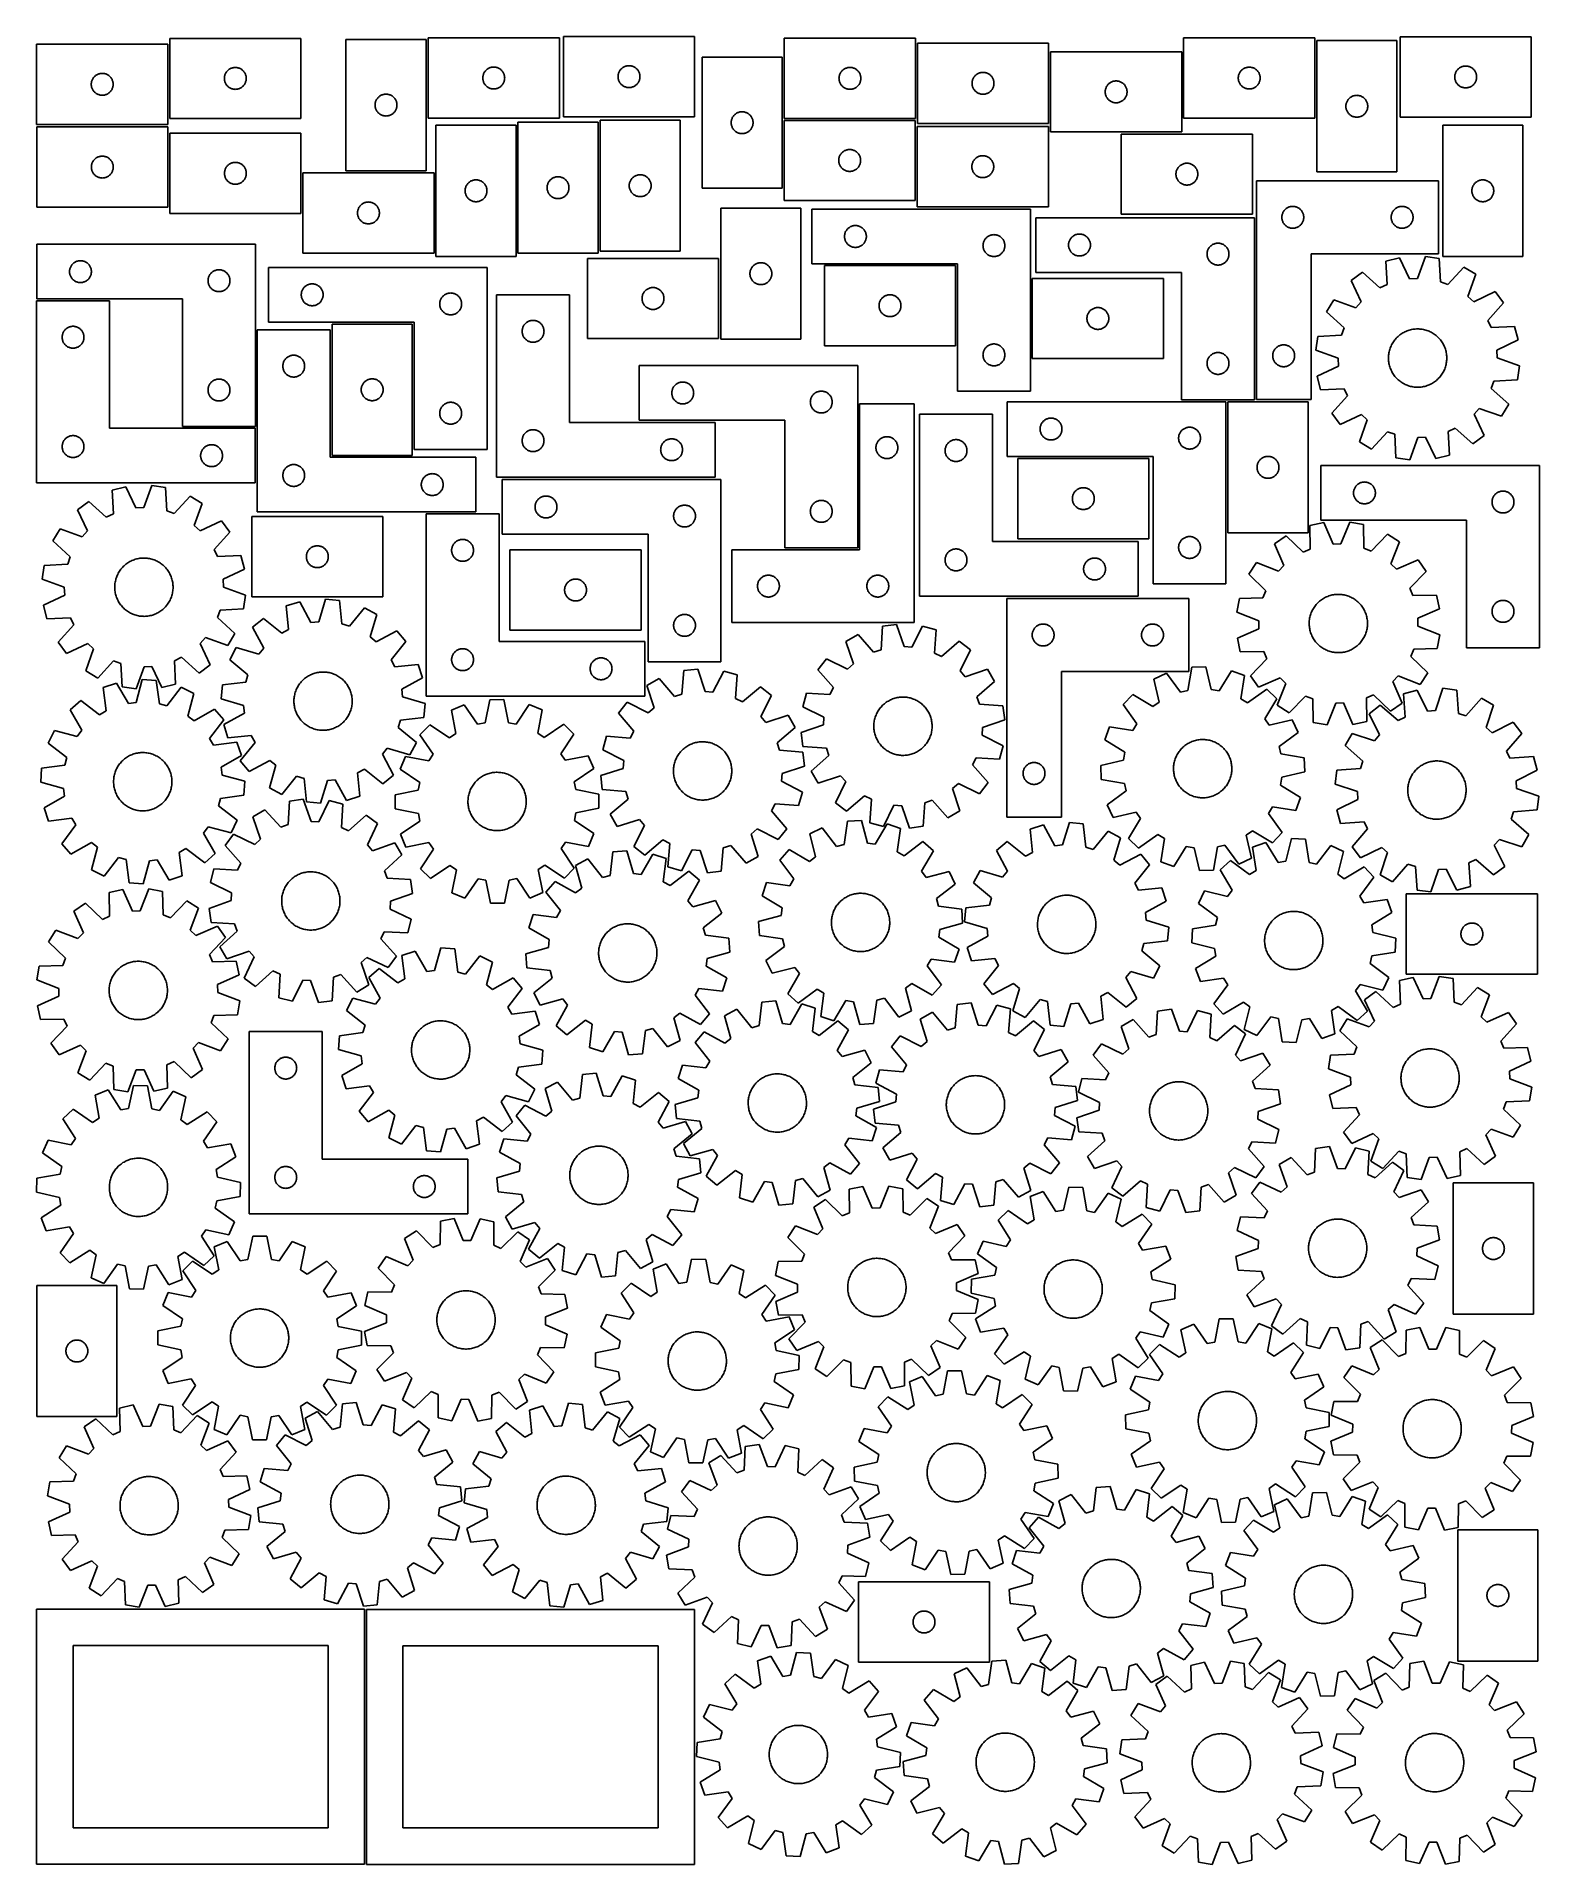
# Model space of a CAD drawing. Header units: millimetres. Extents: x 7 to 1243, y 7 to 1511.
import ezdxf

# ---------------------------------------------------------------- set-up
doc = ezdxf.new("R2010")
doc.units = ezdxf.units.MM
doc.layers.add('CUT', color=7, linetype='CONTINUOUS', true_color=0x000000)

msp = doc.modelspace()

# ---------------------------------------------------------------- linework, layer by layer
at = {"layer": 'CUT'}
for p, q in [((114.550872, 1505.14383), (6.550872, 1505.14383)), ((6.550872, 1505.14383), (6.550872, 1439.14383)), ((114.550872, 1439.14383), (114.550872, 1505.14383)), ((224.076749, 1509.978306), (116.076749, 1509.978306)), ((116.076749, 1509.978306), (116.076749, 1443.978306)), ((224.076749, 1443.978306), (224.076749, 1509.978306)), ((327.137785, 1509.022493), (261.137785, 1509.022493)), ((261.137785, 1509.022493), (261.137785, 1401.022493)), ((327.137785, 1401.022493), (327.137785, 1509.022493)), ((436.816434, 1510.324742), (328.816434, 1510.324742)), ((328.816434, 1510.324742), (328.816434, 1444.324742)), ((436.816434, 1444.324742), (436.816434, 1510.324742)), ((548.13803, 1511.444123), (440.13803, 1511.444123)), ((440.13803, 1511.444123), (440.13803, 1445.444123)), ((548.13803, 1445.444123), (548.13803, 1511.444123)), ((729.978299, 1510.03104), (621.978299, 1510.03104)), ((621.978299, 1510.03104), (621.978299, 1444.03104)), ((729.978299, 1444.03104), (729.978299, 1510.03104)), ((839.51773, 1505.970246), (731.51773, 1505.970246)), ((731.51773, 1505.970246), (731.51773, 1439.970246)), ((839.51773, 1439.970246), (839.51773, 1505.970246)), ((1058.621289, 1510.277622), (950.621289, 1510.277622)), ((950.621289, 1510.277622), (950.621289, 1444.277622)), ((1058.621289, 1444.277622), (1058.621289, 1510.277622)), ((1126.187453, 1508.062288), (1060.187453, 1508.062288)), ((1060.187453, 1508.062288), (1060.187453, 1400.062288)), ((1126.187453, 1400.062288), (1126.187453, 1508.062288)), ((1236.818236, 1511.198274), (1128.818236, 1511.198274)), ((1128.818236, 1511.198274), (1128.818236, 1445.198274)), ((1236.818236, 1445.198274), (1236.818236, 1511.198274)), ((554.243066, 1494.535185), (554.243066, 1386.535185)), ((620.243066, 1494.535185), (554.243066, 1494.535185)), ((620.243066, 1386.535185), (620.243066, 1494.535185)), ((949.064206, 1498.920689), (841.064206, 1498.920689)), ((841.064206, 1498.920689), (841.064206, 1432.920689)), ((949.064206, 1432.920689), (949.064206, 1498.920689)), ((51.857539, 1474.473202), (52.0285, 1475.036785)), ((52.0285, 1475.036785), (52.235956, 1475.587981)), ((52.235956, 1475.587981), (52.479017, 1476.124429)), ((52.479017, 1476.124429), (52.756643, 1476.64383)), ((52.756643, 1476.64383), (53.067645, 1477.143962)), ((53.067645, 1477.143962), (53.410692, 1477.622683)), ((53.410692, 1477.622683), (53.784313, 1478.077943)), ((53.784313, 1478.077943), (54.186911, 1478.507791)), ((54.186911, 1478.507791), (54.616759, 1478.910389)), ((54.616759, 1478.910389), (55.072019, 1479.28401)), ((55.072019, 1479.28401), (55.550739, 1479.627057)), ((55.550739, 1479.627057), (56.050872, 1479.938059)), ((56.050872, 1479.938059), (56.570273, 1480.215685)), ((56.570273, 1480.215685), (57.106721, 1480.458746)), ((57.106721, 1480.458746), (57.657916, 1480.666201)), ((57.657916, 1480.666201), (58.2215, 1480.837163)), ((58.2215, 1480.837163), (58.795059, 1480.970898)), ((58.795059, 1480.970898), (59.376136, 1481.066834)), ((59.376136, 1481.066834), (59.962243, 1481.124561)), ((59.962243, 1481.124561), (60.550872, 1481.14383)), ((60.550872, 1481.14383), (61.1395, 1481.124561)), ((61.1395, 1481.124561), (61.725607, 1481.066834)), ((61.725607, 1481.066834), (62.306684, 1480.970898)), ((62.306684, 1480.970898), (62.880243, 1480.837163)), ((62.880243, 1480.837163), (63.443827, 1480.666201)), ((63.443827, 1480.666201), (63.995022, 1480.458746)), ((63.995022, 1480.458746), (64.53147, 1480.215685)), ((64.53147, 1480.215685), (65.050872, 1479.938059)), ((65.050872, 1479.938059), (65.551004, 1479.627057)), ((65.551004, 1479.627057), (66.029724, 1479.28401)), ((66.029724, 1479.28401), (66.484984, 1478.910389)), ((66.484984, 1478.910389), (66.914833, 1478.507791)), ((66.914833, 1478.507791), (67.31743, 1478.077943)), ((67.31743, 1478.077943), (67.691052, 1477.622683)), ((67.691052, 1477.622683), (68.034098, 1477.143962)), ((68.034098, 1477.143962), (68.3451, 1476.64383)), ((68.3451, 1476.64383), (68.622726, 1476.124429)), ((68.622726, 1476.124429), (68.865787, 1475.587981)), ((68.865787, 1475.587981), (69.073243, 1475.036785)), ((69.073243, 1475.036785), (69.244204, 1474.473202)), ((161.076749, 1476.978306), (161.096018, 1477.566934)), ((161.096018, 1476.389678), (161.076749, 1476.978306)), ((161.096018, 1477.566934), (161.153745, 1478.153042)), ((161.153745, 1475.80357), (161.096018, 1476.389678)), ((161.153745, 1478.153042), (161.249681, 1478.734119)), ((161.249681, 1475.222493), (161.153745, 1475.80357)), ((161.249681, 1478.734119), (161.383416, 1479.307677)), ((161.383416, 1474.648935), (161.249681, 1475.222493)), ((161.383416, 1479.307677), (161.554378, 1479.871261)), ((161.554378, 1479.871261), (161.761833, 1480.422457)), ((161.761833, 1480.422457), (162.004894, 1480.958904)), ((162.004894, 1480.958904), (162.28252, 1481.478306)), ((162.28252, 1481.478306), (162.593522, 1481.978438)), ((162.593522, 1481.978438), (162.936569, 1482.457159)), ((162.936569, 1482.457159), (163.31019, 1482.912418)), ((163.31019, 1482.912418), (163.712788, 1483.342267)), ((163.712788, 1483.342267), (164.142636, 1483.744864)), ((164.142636, 1483.744864), (164.597896, 1484.118486)), ((164.597896, 1484.118486), (165.076617, 1484.461532)), ((165.076617, 1484.461532), (165.576749, 1484.772535)), ((165.576749, 1484.772535), (166.09615, 1485.050161)), ((166.09615, 1485.050161), (166.632598, 1485.293222)), ((166.632598, 1485.293222), (167.183793, 1485.500677)), ((167.183793, 1485.500677), (167.747377, 1485.671638)), ((167.747377, 1485.671638), (168.320936, 1485.805373)), ((168.320936, 1485.805373), (168.902013, 1485.90131)), ((168.902013, 1485.90131), (169.488121, 1485.959036)), ((169.488121, 1485.959036), (170.076749, 1485.978306)), ((170.076749, 1485.978306), (170.665377, 1485.959036)), ((170.665377, 1485.959036), (171.251484, 1485.90131)), ((171.251484, 1485.90131), (171.832562, 1485.805373)), ((171.832562, 1485.805373), (172.40612, 1485.671638)), ((172.40612, 1485.671638), (172.969704, 1485.500677)), ((172.969704, 1485.500677), (173.5209, 1485.293222)), ((173.5209, 1485.293222), (174.057347, 1485.050161)), ((174.057347, 1485.050161), (174.576749, 1484.772535)), ((174.576749, 1484.772535), (175.076881, 1484.461532)), ((175.076881, 1484.461532), (175.555602, 1484.118486)), ((175.555602, 1484.118486), (176.010861, 1483.744864)), ((176.010861, 1483.744864), (176.44071, 1483.342267)), ((176.44071, 1483.342267), (176.843307, 1482.912418)), ((176.843307, 1482.912418), (177.216929, 1482.457159)), ((177.216929, 1482.457159), (177.559975, 1481.978438)), ((177.559975, 1481.978438), (177.870977, 1481.478306)), ((177.870977, 1481.478306), (178.148603, 1480.958904)), ((178.148603, 1480.958904), (178.391664, 1480.422457)), ((178.391664, 1480.422457), (178.59912, 1479.871261)), ((178.59912, 1479.871261), (178.770081, 1479.307677)), ((178.770081, 1479.307677), (178.903816, 1478.734119)), ((178.903816, 1475.222493), (178.770081, 1474.648935)), ((178.903816, 1478.734119), (178.999752, 1478.153042)), ((178.999752, 1475.80357), (178.903816, 1475.222493)), ((178.999752, 1478.153042), (179.057479, 1477.566934)), ((179.057479, 1476.389678), (178.999752, 1475.80357)), ((179.057479, 1477.566934), (179.076749, 1476.978306)), ((179.076749, 1476.978306), (179.057479, 1476.389678)), ((373.816434, 1477.324742), (373.835703, 1477.91337)), ((373.835703, 1476.736113), (373.816434, 1477.324742)), ((373.835703, 1477.91337), (373.89343, 1478.499477)), ((373.89343, 1476.150006), (373.835703, 1476.736113)), ((373.89343, 1478.499477), (373.989366, 1479.080554)), ((373.989366, 1475.568929), (373.89343, 1476.150006)), ((373.989366, 1479.080554), (374.123101, 1479.654113)), ((374.123101, 1474.99537), (373.989366, 1475.568929)), ((374.123101, 1479.654113), (374.294063, 1480.217697)), ((374.294063, 1474.431786), (374.123101, 1474.99537)), ((374.294063, 1480.217697), (374.501518, 1480.768892)), ((374.501518, 1480.768892), (374.744579, 1481.30534)), ((374.744579, 1481.30534), (375.022205, 1481.824742)), ((375.022205, 1481.824742), (375.333207, 1482.324874)), ((375.333207, 1482.324874), (375.676254, 1482.803594)), ((375.676254, 1482.803594), (376.049875, 1483.258854)), ((376.049875, 1483.258854), (376.452473, 1483.688703)), ((376.452473, 1483.688703), (376.882321, 1484.0913)), ((376.882321, 1484.0913), (377.337581, 1484.464922)), ((377.337581, 1484.464922), (377.816302, 1484.807968)), ((377.816302, 1484.807968), (378.316434, 1485.11897)), ((378.316434, 1485.11897), (378.835836, 1485.396596)), ((378.835836, 1485.396596), (379.372283, 1485.639657)), ((379.372283, 1485.639657), (379.923479, 1485.847113)), ((379.923479, 1485.847113), (380.487062, 1486.018074)), ((380.487062, 1486.018074), (381.060621, 1486.151809)), ((381.060621, 1486.151809), (381.641698, 1486.247745)), ((381.641698, 1486.247745), (382.227806, 1486.305472)), ((382.227806, 1486.305472), (382.816434, 1486.324742)), ((382.816434, 1486.324742), (383.405062, 1486.305472)), ((383.405062, 1486.305472), (383.991169, 1486.247745)), ((383.991169, 1486.247745), (384.572247, 1486.151809)), ((384.572247, 1486.151809), (385.145805, 1486.018074)), ((385.145805, 1486.018074), (385.709389, 1485.847113)), ((385.709389, 1485.847113), (386.260585, 1485.639657)), ((386.260585, 1485.639657), (386.797032, 1485.396596)), ((386.797032, 1485.396596), (387.316434, 1485.11897)), ((387.316434, 1485.11897), (387.816566, 1484.807968)), ((387.816566, 1484.807968), (388.295287, 1484.464922)), ((388.295287, 1484.464922), (388.750546, 1484.0913)), ((388.750546, 1484.0913), (389.180395, 1483.688703)), ((389.180395, 1483.688703), (389.582992, 1483.258854)), ((389.582992, 1483.258854), (389.956614, 1482.803594)), ((389.956614, 1482.803594), (390.29966, 1482.324874)), ((390.29966, 1482.324874), (390.610662, 1481.824742)), ((390.610662, 1481.824742), (390.888288, 1481.30534)), ((390.888288, 1481.30534), (391.13135, 1480.768892)), ((391.13135, 1480.768892), (391.338805, 1480.217697)), ((391.338805, 1480.217697), (391.509766, 1479.654113)), ((391.509766, 1474.99537), (391.338805, 1474.431786)), ((391.509766, 1479.654113), (391.643501, 1479.080554)), ((391.643501, 1475.568929), (391.509766, 1474.99537)), ((391.643501, 1479.080554), (391.739437, 1478.499477)), ((391.739437, 1476.150006), (391.643501, 1475.568929)), ((391.739437, 1478.499477), (391.797164, 1477.91337)), ((391.797164, 1476.736113), (391.739437, 1476.150006)), ((391.797164, 1477.91337), (391.816434, 1477.324742)), ((391.816434, 1477.324742), (391.797164, 1476.736113)), ((485.13803, 1478.444123), (485.157299, 1479.032751)), ((485.157299, 1477.855495), (485.13803, 1478.444123)), ((485.157299, 1479.032751), (485.215026, 1479.618859)), ((485.215026, 1477.269388), (485.157299, 1477.855495)), ((485.215026, 1479.618859), (485.310962, 1480.199936)), ((485.310962, 1476.68831), (485.215026, 1477.269388)), ((485.310962, 1480.199936), (485.444697, 1480.773495)), ((485.444697, 1476.114752), (485.310962, 1476.68831)), ((485.444697, 1480.773495), (485.615659, 1481.337078)), ((485.615659, 1475.551168), (485.444697, 1476.114752)), ((485.615659, 1481.337078), (485.823114, 1481.888274)), ((485.823114, 1474.999972), (485.615659, 1475.551168)), ((485.823114, 1481.888274), (486.066175, 1482.424721)), ((486.066175, 1474.463525), (485.823114, 1474.999972)), ((486.066175, 1482.424721), (486.343801, 1482.944123)), ((486.343801, 1482.944123), (486.654803, 1483.444255)), ((486.654803, 1483.444255), (486.99785, 1483.922976)), ((486.99785, 1483.922976), (487.371472, 1484.378236)), ((487.371472, 1484.378236), (487.774069, 1484.808084)), ((487.774069, 1484.808084), (488.203917, 1485.210682)), ((488.203917, 1485.210682), (488.659177, 1485.584303)), ((488.659177, 1485.584303), (489.137898, 1485.92735)), ((489.137898, 1485.92735), (489.63803, 1486.238352)), ((489.63803, 1486.238352), (490.157432, 1486.515978)), ((490.157432, 1486.515978), (490.693879, 1486.759039)), ((490.693879, 1486.759039), (491.245075, 1486.966494)), ((491.245075, 1486.966494), (491.808658, 1487.137456)), ((491.808658, 1487.137456), (492.382217, 1487.271191)), ((492.382217, 1487.271191), (492.963294, 1487.367127)), ((492.963294, 1487.367127), (493.549402, 1487.424854)), ((493.549402, 1487.424854), (494.13803, 1487.444123)), ((494.13803, 1487.444123), (494.726658, 1487.424854)), ((494.726658, 1487.424854), (495.312766, 1487.367127)), ((495.312766, 1487.367127), (495.893843, 1487.271191)), ((495.893843, 1487.271191), (496.467401, 1487.137456)), ((496.467401, 1487.137456), (497.030985, 1486.966494)), ((497.030985, 1486.966494), (497.582181, 1486.759039)), ((497.582181, 1486.759039), (498.118628, 1486.515978)), ((498.118628, 1486.515978), (498.63803, 1486.238352)), ((498.63803, 1486.238352), (499.138162, 1485.92735)), ((499.138162, 1485.92735), (499.616883, 1485.584303)), ((499.616883, 1485.584303), (500.072142, 1485.210682)), ((500.072142, 1485.210682), (500.501991, 1484.808084)), ((500.501991, 1484.808084), (500.904588, 1484.378236)), ((500.904588, 1484.378236), (501.27821, 1483.922976)), ((501.27821, 1483.922976), (501.621256, 1483.444255)), ((501.621256, 1483.444255), (501.932258, 1482.944123)), ((501.932258, 1482.944123), (502.209884, 1482.424721)), ((502.209884, 1482.424721), (502.452946, 1481.888274)), ((502.452946, 1474.999972), (502.209884, 1474.463525)), ((502.452946, 1481.888274), (502.660401, 1481.337078)), ((502.660401, 1475.551168), (502.452946, 1474.999972)), ((502.660401, 1481.337078), (502.831362, 1480.773495)), ((502.831362, 1476.114752), (502.660401, 1475.551168)), ((502.831362, 1480.773495), (502.965097, 1480.199936)), ((502.965097, 1476.68831), (502.831362, 1476.114752)), ((502.965097, 1480.199936), (503.061034, 1479.618859)), ((503.061034, 1477.269388), (502.965097, 1476.68831)), ((503.061034, 1479.618859), (503.11876, 1479.032751)), ((503.11876, 1477.855495), (503.061034, 1477.269388)), ((503.11876, 1479.032751), (503.13803, 1478.444123)), ((503.13803, 1478.444123), (503.11876, 1477.855495)), ((666.978299, 1477.03104), (666.997569, 1477.619669)), ((666.997569, 1476.442412), (666.978299, 1477.03104)), ((666.997569, 1477.619669), (667.055295, 1478.205776)), ((667.055295, 1475.856305), (666.997569, 1476.442412)), ((667.055295, 1478.205776), (667.151231, 1478.786853)), ((667.151231, 1475.275227), (667.055295, 1475.856305)), ((667.151231, 1478.786853), (667.284967, 1479.360412)), ((667.284967, 1474.701669), (667.151231, 1475.275227)), ((667.284967, 1479.360412), (667.455928, 1479.923996)), ((667.455928, 1479.923996), (667.663383, 1480.475191)), ((667.663383, 1480.475191), (667.906444, 1481.011639)), ((667.906444, 1481.011639), (668.18407, 1481.53104)), ((668.18407, 1481.53104), (668.495072, 1482.031172)), ((668.495072, 1482.031172), (668.838119, 1482.509893)), ((668.838119, 1482.509893), (669.211741, 1482.965153)), ((669.211741, 1482.965153), (669.614338, 1483.395001)), ((669.614338, 1483.395001), (670.044187, 1483.797599)), ((670.044187, 1483.797599), (670.499446, 1484.17122)), ((670.499446, 1484.17122), (670.978167, 1484.514267)), ((670.978167, 1484.514267), (671.478299, 1484.825269)), ((671.478299, 1484.825269), (671.997701, 1485.102895)), ((671.997701, 1485.102895), (672.534148, 1485.345956)), ((672.534148, 1485.345956), (673.085344, 1485.553412)), ((673.085344, 1485.553412), (673.648928, 1485.724373)), ((673.648928, 1485.724373), (674.222486, 1485.858108)), ((674.222486, 1485.858108), (674.803563, 1485.954044)), ((674.803563, 1485.954044), (675.389671, 1486.011771)), ((675.389671, 1486.011771), (675.978299, 1486.03104)), ((675.978299, 1486.03104), (676.566927, 1486.011771)), ((676.566927, 1486.011771), (677.153035, 1485.954044)), ((677.153035, 1485.954044), (677.734112, 1485.858108)), ((677.734112, 1485.858108), (678.30767, 1485.724373)), ((678.30767, 1485.724373), (678.871254, 1485.553412)), ((678.871254, 1485.553412), (679.42245, 1485.345956)), ((679.42245, 1485.345956), (679.958897, 1485.102895)), ((679.958897, 1485.102895), (680.478299, 1484.825269)), ((680.478299, 1484.825269), (680.978431, 1484.514267)), ((680.978431, 1484.514267), (681.457152, 1484.17122)), ((681.457152, 1484.17122), (681.912411, 1483.797599)), ((681.912411, 1483.797599), (682.34226, 1483.395001)), ((682.34226, 1483.395001), (682.744857, 1482.965153)), ((682.744857, 1482.965153), (683.118479, 1482.509893)), ((683.118479, 1482.509893), (683.461525, 1482.031172)), ((683.461525, 1482.031172), (683.772528, 1481.53104)), ((683.772528, 1481.53104), (684.050154, 1481.011639)), ((684.050154, 1481.011639), (684.293215, 1480.475191)), ((684.293215, 1480.475191), (684.50067, 1479.923996)), ((684.50067, 1479.923996), (684.671631, 1479.360412)), ((684.671631, 1479.360412), (684.805366, 1478.786853)), ((684.805366, 1475.275227), (684.671631, 1474.701669)), ((684.805366, 1478.786853), (684.901303, 1478.205776)), ((684.901303, 1475.856305), (684.805366, 1475.275227)), ((684.901303, 1478.205776), (684.959029, 1477.619669)), ((684.959029, 1476.442412), (684.901303, 1475.856305)), ((684.959029, 1477.619669), (684.978299, 1477.03104)), ((684.978299, 1477.03104), (684.959029, 1476.442412)), ((776.690662, 1474.726059), (776.824397, 1475.299618)), ((776.824397, 1475.299618), (776.995358, 1475.863202)), ((776.995358, 1475.863202), (777.202814, 1476.414397)), ((777.202814, 1476.414397), (777.445875, 1476.950845)), ((777.445875, 1476.950845), (777.723501, 1477.470246)), ((777.723501, 1477.470246), (778.034503, 1477.970378)), ((778.034503, 1477.970378), (778.377549, 1478.449099)), ((778.377549, 1478.449099), (778.751171, 1478.904359)), ((778.751171, 1478.904359), (779.153768, 1479.334207)), ((779.153768, 1479.334207), (779.583617, 1479.736805)), ((779.583617, 1479.736805), (780.038877, 1480.110426)), ((780.038877, 1480.110426), (780.517597, 1480.453473)), ((780.517597, 1480.453473), (781.01773, 1480.764475)), ((781.01773, 1480.764475), (781.537131, 1481.042101)), ((781.537131, 1481.042101), (782.073579, 1481.285162)), ((782.073579, 1481.285162), (782.624774, 1481.492617)), ((782.624774, 1481.492617), (783.188358, 1481.663579)), ((783.188358, 1481.663579), (783.761917, 1481.797314)), ((783.761917, 1481.797314), (784.342994, 1481.89325)), ((784.342994, 1481.89325), (784.929101, 1481.950977)), ((784.929101, 1481.950977), (785.51773, 1481.970246)), ((785.51773, 1481.970246), (786.106358, 1481.950977)), ((786.106358, 1481.950977), (786.692465, 1481.89325)), ((786.692465, 1481.89325), (787.273542, 1481.797314)), ((787.273542, 1481.797314), (787.847101, 1481.663579)), ((787.847101, 1481.663579), (788.410685, 1481.492617)), ((788.410685, 1481.492617), (788.96188, 1481.285162)), ((788.96188, 1481.285162), (789.498328, 1481.042101)), ((789.498328, 1481.042101), (790.01773, 1480.764475)), ((790.01773, 1480.764475), (790.517862, 1480.453473)), ((790.517862, 1480.453473), (790.996582, 1480.110426)), ((790.996582, 1480.110426), (791.451842, 1479.736805)), ((791.451842, 1479.736805), (791.881691, 1479.334207)), ((791.881691, 1479.334207), (792.284288, 1478.904359)), ((792.284288, 1478.904359), (792.65791, 1478.449099)), ((792.65791, 1478.449099), (793.000956, 1477.970378)), ((793.000956, 1477.970378), (793.311958, 1477.470246)), ((793.311958, 1477.470246), (793.589584, 1476.950845)), ((793.589584, 1476.950845), (793.832645, 1476.414397)), ((793.832645, 1476.414397), (794.040101, 1475.863202)), ((794.040101, 1475.863202), (794.211062, 1475.299618)), ((794.211062, 1475.299618), (794.344797, 1474.726059)), ((893.308393, 1474.747756), (893.88947, 1474.843693)), ((893.88947, 1474.843693), (894.475578, 1474.901419)), ((894.475578, 1474.901419), (895.064206, 1474.920689)), ((895.064206, 1474.920689), (895.652834, 1474.901419)), ((895.652834, 1474.901419), (896.238942, 1474.843693)), ((896.238942, 1474.843693), (896.820019, 1474.747756)), ((995.621289, 1477.277622), (995.640559, 1477.866251)), ((995.640559, 1476.688994), (995.621289, 1477.277622)), ((995.640559, 1477.866251), (995.698285, 1478.452358)), ((995.698285, 1476.102887), (995.640559, 1476.688994)), ((995.698285, 1478.452358), (995.794222, 1479.033435)), ((995.794222, 1475.521809), (995.698285, 1476.102887)), ((995.794222, 1479.033435), (995.927957, 1479.606994)), ((995.927957, 1474.948251), (995.794222, 1475.521809)), ((995.927957, 1479.606994), (996.098918, 1480.170578)), ((996.098918, 1474.384667), (995.927957, 1474.948251)), ((996.098918, 1480.170578), (996.306373, 1480.721773)), ((996.306373, 1480.721773), (996.549434, 1481.258221)), ((996.549434, 1481.258221), (996.82706, 1481.777622)), ((996.82706, 1481.777622), (997.138063, 1482.277754)), ((997.138063, 1482.277754), (997.481109, 1482.756475)), ((997.481109, 1482.756475), (997.854731, 1483.211735)), ((997.854731, 1483.211735), (998.257328, 1483.641583)), ((998.257328, 1483.641583), (998.687177, 1484.044181)), ((998.687177, 1484.044181), (999.142436, 1484.417802)), ((999.142436, 1484.417802), (999.621157, 1484.760849)), ((999.621157, 1484.760849), (1000.121289, 1485.071851)), ((1000.121289, 1485.071851), (1000.640691, 1485.349477)), ((1000.640691, 1485.349477), (1001.177138, 1485.592538)), ((1001.177138, 1485.592538), (1001.728334, 1485.799994)), ((1001.728334, 1485.799994), (1002.291918, 1485.970955)), ((1002.291918, 1485.970955), (1002.865476, 1486.10469)), ((1002.865476, 1486.10469), (1003.446553, 1486.200626)), ((1003.446553, 1486.200626), (1004.032661, 1486.258353)), ((1004.032661, 1486.258353), (1004.621289, 1486.277622)), ((1004.621289, 1486.277622), (1005.209917, 1486.258353)), ((1005.209917, 1486.258353), (1005.796025, 1486.200626)), ((1005.796025, 1486.200626), (1006.377102, 1486.10469)), ((1006.377102, 1486.10469), (1006.95066, 1485.970955)), ((1006.95066, 1485.970955), (1007.514244, 1485.799994)), ((1007.514244, 1485.799994), (1008.06544, 1485.592538)), ((1008.06544, 1485.592538), (1008.601887, 1485.349477)), ((1008.601887, 1485.349477), (1009.121289, 1485.071851)), ((1009.121289, 1485.071851), (1009.621421, 1484.760849)), ((1009.621421, 1484.760849), (1010.100142, 1484.417802)), ((1010.100142, 1484.417802), (1010.555401, 1484.044181)), ((1010.555401, 1484.044181), (1010.98525, 1483.641583)), ((1010.98525, 1483.641583), (1011.387847, 1483.211735)), ((1011.387847, 1483.211735), (1011.761469, 1482.756475)), ((1011.761469, 1482.756475), (1012.104516, 1482.277754)), ((1012.104516, 1482.277754), (1012.415518, 1481.777622)), ((1012.415518, 1481.777622), (1012.693144, 1481.258221)), ((1012.693144, 1481.258221), (1012.936205, 1480.721773)), ((1012.936205, 1480.721773), (1013.14366, 1480.170578)), ((1013.14366, 1480.170578), (1013.314622, 1479.606994)), ((1013.314622, 1474.948251), (1013.14366, 1474.384667)), ((1013.314622, 1479.606994), (1013.448357, 1479.033435)), ((1013.448357, 1475.521809), (1013.314622, 1474.948251)), ((1013.448357, 1479.033435), (1013.544293, 1478.452358)), ((1013.544293, 1476.102887), (1013.448357, 1475.521809)), ((1013.544293, 1478.452358), (1013.602019, 1477.866251)), ((1013.602019, 1476.688994), (1013.544293, 1476.102887)), ((1013.602019, 1477.866251), (1013.621289, 1477.277622)), ((1013.621289, 1477.277622), (1013.602019, 1476.688994)), ((1173.818236, 1478.198274), (1173.837506, 1478.786902)), ((1173.837506, 1477.609645), (1173.818236, 1478.198274)), ((1173.837506, 1478.786902), (1173.895232, 1479.373009)), ((1173.895232, 1477.023538), (1173.837506, 1477.609645)), ((1173.895232, 1479.373009), (1173.991169, 1479.954087)), ((1173.991169, 1476.442461), (1173.895232, 1477.023538)), ((1173.991169, 1479.954087), (1174.124904, 1480.527645)), ((1174.124904, 1475.868902), (1173.991169, 1476.442461)), ((1174.124904, 1480.527645), (1174.295865, 1481.091229)), ((1174.295865, 1475.305318), (1174.124904, 1475.868902)), ((1174.295865, 1481.091229), (1174.50332, 1481.642425)), ((1174.50332, 1474.754123), (1174.295865, 1475.305318)), ((1174.50332, 1481.642425), (1174.746381, 1482.178872)), ((1174.746381, 1482.178872), (1175.024007, 1482.698274)), ((1175.024007, 1482.698274), (1175.33501, 1483.198406)), ((1175.33501, 1483.198406), (1175.678056, 1483.677127)), ((1175.678056, 1483.677127), (1176.051678, 1484.132386)), ((1176.051678, 1484.132386), (1176.454275, 1484.562235)), ((1176.454275, 1484.562235), (1176.884124, 1484.964832)), ((1176.884124, 1484.964832), (1177.339383, 1485.338454)), ((1177.339383, 1485.338454), (1177.818104, 1485.6815)), ((1177.818104, 1485.6815), (1178.318236, 1485.992502)), ((1178.318236, 1485.992502), (1178.837638, 1486.270128)), ((1178.837638, 1486.270128), (1179.374085, 1486.513189)), ((1179.374085, 1486.513189), (1179.925281, 1486.720645)), ((1179.925281, 1486.720645), (1180.488865, 1486.891606)), ((1180.488865, 1486.891606), (1181.062423, 1487.025341)), ((1181.062423, 1487.025341), (1181.6435, 1487.121277)), ((1181.6435, 1487.121277), (1182.229608, 1487.179004)), ((1182.229608, 1487.179004), (1182.818236, 1487.198274)), ((1182.818236, 1487.198274), (1183.406864, 1487.179004)), ((1183.406864, 1487.179004), (1183.992972, 1487.121277)), ((1183.992972, 1487.121277), (1184.574049, 1487.025341)), ((1184.574049, 1487.025341), (1185.147608, 1486.891606)), ((1185.147608, 1486.891606), (1185.711191, 1486.720645)), ((1185.711191, 1486.720645), (1186.262387, 1486.513189)), ((1186.262387, 1486.513189), (1186.798834, 1486.270128)), ((1186.798834, 1486.270128), (1187.318236, 1485.992502)), ((1187.318236, 1485.992502), (1187.818368, 1485.6815)), ((1187.818368, 1485.6815), (1188.297089, 1485.338454)), ((1188.297089, 1485.338454), (1188.752348, 1484.964832)), ((1188.752348, 1484.964832), (1189.182197, 1484.562235)), ((1189.182197, 1484.562235), (1189.584794, 1484.132386)), ((1189.584794, 1484.132386), (1189.958416, 1483.677127)), ((1189.958416, 1483.677127), (1190.301463, 1483.198406)), ((1190.301463, 1483.198406), (1190.612465, 1482.698274)), ((1190.612465, 1482.698274), (1190.890091, 1482.178872)), ((1190.890091, 1482.178872), (1191.133152, 1481.642425)), ((1191.133152, 1481.642425), (1191.340607, 1481.091229)), ((1191.340607, 1475.305318), (1191.133152, 1474.754123)), ((1191.340607, 1481.091229), (1191.511569, 1480.527645)), ((1191.511569, 1475.868902), (1191.340607, 1475.305318)), ((1191.511569, 1480.527645), (1191.645304, 1479.954087)), ((1191.645304, 1476.442461), (1191.511569, 1475.868902)), ((1191.645304, 1479.954087), (1191.74124, 1479.373009)), ((1191.74124, 1477.023538), (1191.645304, 1476.442461)), ((1191.74124, 1479.373009), (1191.798966, 1478.786902)), ((1191.798966, 1477.609645), (1191.74124, 1477.023538)), ((1191.798966, 1478.786902), (1191.818236, 1478.198274)), ((1191.818236, 1478.198274), (1191.798966, 1477.609645)), ((51.550872, 1472.14383), (51.570141, 1472.732458)), ((51.570141, 1471.555202), (51.550872, 1472.14383)), ((51.570141, 1472.732458), (51.627868, 1473.318566)), ((51.627868, 1470.969095), (51.570141, 1471.555202)), ((51.627868, 1473.318566), (51.723804, 1473.899643)), ((51.723804, 1470.388017), (51.627868, 1470.969095)), ((51.723804, 1473.899643), (51.857539, 1474.473202)), ((51.857539, 1469.814459), (51.723804, 1470.388017)), ((52.0285, 1469.250875), (51.857539, 1469.814459)), ((52.235956, 1468.699679), (52.0285, 1469.250875)), ((52.479017, 1468.163232), (52.235956, 1468.699679)), ((52.756643, 1467.64383), (52.479017, 1468.163232)), ((53.067645, 1467.143698), (52.756643, 1467.64383)), ((53.410692, 1466.664977), (53.067645, 1467.143698)), ((53.784313, 1466.209718), (53.410692, 1466.664977)), ((54.186911, 1465.779869), (53.784313, 1466.209718)), ((54.616759, 1465.377272), (54.186911, 1465.779869)), ((55.072019, 1465.00365), (54.616759, 1465.377272)), ((55.550739, 1464.660604), (55.072019, 1465.00365)), ((56.050872, 1464.349602), (55.550739, 1464.660604)), ((56.570273, 1464.071976), (56.050872, 1464.349602)), ((57.106721, 1463.828915), (56.570273, 1464.071976)), ((57.657916, 1463.621459), (57.106721, 1463.828915)), ((58.2215, 1463.450498), (57.657916, 1463.621459)), ((58.795059, 1463.316763), (58.2215, 1463.450498)), ((59.376136, 1463.220827), (58.795059, 1463.316763)), ((59.962243, 1463.1631), (59.376136, 1463.220827)), ((60.550872, 1463.14383), (59.962243, 1463.1631)), ((61.1395, 1463.1631), (60.550872, 1463.14383)), ((61.725607, 1463.220827), (61.1395, 1463.1631)), ((62.306684, 1463.316763), (61.725607, 1463.220827)), ((62.880243, 1463.450498), (62.306684, 1463.316763)), ((63.443827, 1463.621459), (62.880243, 1463.450498)), ((63.995022, 1463.828915), (63.443827, 1463.621459)), ((64.53147, 1464.071976), (63.995022, 1463.828915)), ((65.050872, 1464.349602), (64.53147, 1464.071976)), ((65.551004, 1464.660604), (65.050872, 1464.349602)), ((66.029724, 1465.00365), (65.551004, 1464.660604)), ((66.484984, 1465.377272), (66.029724, 1465.00365)), ((66.914833, 1465.779869), (66.484984, 1465.377272)), ((67.31743, 1466.209718), (66.914833, 1465.779869)), ((67.691052, 1466.664977), (67.31743, 1466.209718)), ((68.034098, 1467.143698), (67.691052, 1466.664977)), ((68.3451, 1467.64383), (68.034098, 1467.143698)), ((68.622726, 1468.163232), (68.3451, 1467.64383)), ((68.865787, 1468.699679), (68.622726, 1468.163232)), ((69.073243, 1469.250875), (68.865787, 1468.699679)), ((69.244204, 1469.814459), (69.073243, 1469.250875)), ((69.244204, 1474.473202), (69.377939, 1473.899643)), ((69.377939, 1470.388017), (69.244204, 1469.814459)), ((69.377939, 1473.899643), (69.473875, 1473.318566)), ((69.473875, 1470.969095), (69.377939, 1470.388017)), ((69.473875, 1473.318566), (69.531602, 1472.732458)), ((69.531602, 1471.555202), (69.473875, 1470.969095)), ((69.531602, 1472.732458), (69.550872, 1472.14383)), ((69.550872, 1472.14383), (69.531602, 1471.555202)), ((161.554378, 1474.085351), (161.383416, 1474.648935)), ((161.761833, 1473.534155), (161.554378, 1474.085351)), ((162.004894, 1472.997708), (161.761833, 1473.534155)), ((162.28252, 1472.478306), (162.004894, 1472.997708)), ((162.593522, 1471.978174), (162.28252, 1472.478306)), ((162.936569, 1471.499453), (162.593522, 1471.978174)), ((163.31019, 1471.044194), (162.936569, 1471.499453)), ((163.712788, 1470.614345), (163.31019, 1471.044194)), ((164.142636, 1470.211748), (163.712788, 1470.614345)), ((164.597896, 1469.838126), (164.142636, 1470.211748)), ((165.076617, 1469.495079), (164.597896, 1469.838126)), ((165.576749, 1469.184077), (165.076617, 1469.495079)), ((166.09615, 1468.906451), (165.576749, 1469.184077)), ((166.632598, 1468.66339), (166.09615, 1468.906451)), ((167.183793, 1468.455935), (166.632598, 1468.66339)), ((167.747377, 1468.284974), (167.183793, 1468.455935)), ((168.320936, 1468.151238), (167.747377, 1468.284974)), ((168.902013, 1468.055302), (168.320936, 1468.151238)), ((169.488121, 1467.997576), (168.902013, 1468.055302)), ((170.076749, 1467.978306), (169.488121, 1467.997576)), ((170.665377, 1467.997576), (170.076749, 1467.978306)), ((171.251484, 1468.055302), (170.665377, 1467.997576)), ((171.832562, 1468.151238), (171.251484, 1468.055302)), ((172.40612, 1468.284974), (171.832562, 1468.151238)), ((172.969704, 1468.455935), (172.40612, 1468.284974)), ((173.5209, 1468.66339), (172.969704, 1468.455935)), ((174.057347, 1468.906451), (173.5209, 1468.66339)), ((174.576749, 1469.184077), (174.057347, 1468.906451)), ((175.076881, 1469.495079), (174.576749, 1469.184077)), ((175.555602, 1469.838126), (175.076881, 1469.495079)), ((176.010861, 1470.211748), (175.555602, 1469.838126)), ((176.44071, 1470.614345), (176.010861, 1470.211748)), ((176.843307, 1471.044194), (176.44071, 1470.614345)), ((177.216929, 1471.499453), (176.843307, 1471.044194)), ((177.559975, 1471.978174), (177.216929, 1471.499453)), ((177.870977, 1472.478306), (177.559975, 1471.978174)), ((178.148603, 1472.997708), (177.870977, 1472.478306)), ((178.391664, 1473.534155), (178.148603, 1472.997708)), ((178.59912, 1474.085351), (178.391664, 1473.534155)), ((178.770081, 1474.648935), (178.59912, 1474.085351)), ((286.343557, 1459.522493), (286.654559, 1460.022625)), ((286.654559, 1460.022625), (286.997605, 1460.501346)), ((286.997605, 1460.501346), (287.371227, 1460.956605)), ((287.371227, 1460.956605), (287.773824, 1461.386454)), ((287.773824, 1461.386454), (288.203673, 1461.789051)), ((288.203673, 1461.789051), (288.658932, 1462.162673)), ((288.658932, 1462.162673), (289.137653, 1462.50572)), ((289.137653, 1462.50572), (289.637785, 1462.816722)), ((289.637785, 1462.816722), (290.157187, 1463.094348)), ((290.157187, 1463.094348), (290.693634, 1463.337409)), ((290.693634, 1463.337409), (291.24483, 1463.544864)), ((291.24483, 1463.544864), (291.808414, 1463.715825)), ((291.808414, 1463.715825), (292.381972, 1463.849561)), ((292.381972, 1463.849561), (292.96305, 1463.945497)), ((292.96305, 1463.945497), (293.549157, 1464.003223)), ((293.549157, 1464.003223), (294.137785, 1464.022493)), ((294.137785, 1464.022493), (294.726413, 1464.003223)), ((294.726413, 1464.003223), (295.312521, 1463.945497)), ((295.312521, 1463.945497), (295.893598, 1463.849561)), ((295.893598, 1463.849561), (296.467157, 1463.715825)), ((296.467157, 1463.715825), (297.03074, 1463.544864)), ((297.03074, 1463.544864), (297.581936, 1463.337409)), ((297.581936, 1463.337409), (298.118383, 1463.094348)), ((298.118383, 1463.094348), (298.637785, 1462.816722)), ((298.637785, 1462.816722), (299.137917, 1462.50572)), ((299.137917, 1462.50572), (299.616638, 1462.162673)), ((299.616638, 1462.162673), (300.071898, 1461.789051)), ((300.071898, 1461.789051), (300.501746, 1461.386454)), ((300.501746, 1461.386454), (300.904344, 1460.956605)), ((300.904344, 1460.956605), (301.277965, 1460.501346)), ((301.277965, 1460.501346), (301.621012, 1460.022625)), ((301.621012, 1460.022625), (301.932014, 1459.522493)), ((374.501518, 1473.880591), (374.294063, 1474.431786)), ((374.744579, 1473.344143), (374.501518, 1473.880591)), ((375.022205, 1472.824742), (374.744579, 1473.344143)), ((375.333207, 1472.324609), (375.022205, 1472.824742)), ((375.676254, 1471.845889), (375.333207, 1472.324609)), ((376.049875, 1471.390629), (375.676254, 1471.845889)), ((376.452473, 1470.96078), (376.049875, 1471.390629)), ((376.882321, 1470.558183), (376.452473, 1470.96078)), ((377.337581, 1470.184561), (376.882321, 1470.558183)), ((377.816302, 1469.841515), (377.337581, 1470.184561)), ((378.316434, 1469.530513), (377.816302, 1469.841515)), ((378.835836, 1469.252887), (378.316434, 1469.530513)), ((379.372283, 1469.009826), (378.835836, 1469.252887)), ((379.923479, 1468.80237), (379.372283, 1469.009826)), ((380.487062, 1468.631409), (379.923479, 1468.80237)), ((381.060621, 1468.497674), (380.487062, 1468.631409)), ((381.641698, 1468.401738), (381.060621, 1468.497674)), ((382.227806, 1468.344011), (381.641698, 1468.401738)), ((382.816434, 1468.324742), (382.227806, 1468.344011)), ((383.405062, 1468.344011), (382.816434, 1468.324742)), ((383.991169, 1468.401738), (383.405062, 1468.344011)), ((384.572247, 1468.497674), (383.991169, 1468.401738)), ((385.145805, 1468.631409), (384.572247, 1468.497674)), ((385.709389, 1468.80237), (385.145805, 1468.631409)), ((386.260585, 1469.009826), (385.709389, 1468.80237)), ((386.797032, 1469.252887), (386.260585, 1469.009826)), ((387.316434, 1469.530513), (386.797032, 1469.252887)), ((387.816566, 1469.841515), (387.316434, 1469.530513)), ((388.295287, 1470.184561), (387.816566, 1469.841515)), ((388.750546, 1470.558183), (388.295287, 1470.184561)), ((389.180395, 1470.96078), (388.750546, 1470.558183)), ((389.582992, 1471.390629), (389.180395, 1470.96078)), ((389.956614, 1471.845889), (389.582992, 1471.390629)), ((390.29966, 1472.324609), (389.956614, 1471.845889)), ((390.610662, 1472.824742), (390.29966, 1472.324609)), ((390.888288, 1473.344143), (390.610662, 1472.824742)), ((391.13135, 1473.880591), (390.888288, 1473.344143)), ((391.338805, 1474.431786), (391.13135, 1473.880591)), ((486.343801, 1473.944123), (486.066175, 1474.463525)), ((486.654803, 1473.443991), (486.343801, 1473.944123)), ((486.99785, 1472.96527), (486.654803, 1473.443991)), ((487.371472, 1472.510011), (486.99785, 1472.96527)), ((487.774069, 1472.080162), (487.371472, 1472.510011)), ((488.203917, 1471.677565), (487.774069, 1472.080162)), ((488.659177, 1471.303943), (488.203917, 1471.677565)), ((489.137898, 1470.960897), (488.659177, 1471.303943)), ((489.63803, 1470.649895), (489.137898, 1470.960897)), ((490.157432, 1470.372269), (489.63803, 1470.649895)), ((490.693879, 1470.129207), (490.157432, 1470.372269)), ((491.245075, 1469.921752), (490.693879, 1470.129207)), ((491.808658, 1469.750791), (491.245075, 1469.921752)), ((492.382217, 1469.617056), (491.808658, 1469.750791)), ((492.963294, 1469.52112), (492.382217, 1469.617056)), ((493.549402, 1469.463393), (492.963294, 1469.52112)), ((494.13803, 1469.444123), (493.549402, 1469.463393)), ((494.726658, 1469.463393), (494.13803, 1469.444123)), ((495.312766, 1469.52112), (494.726658, 1469.463393)), ((495.893843, 1469.617056), (495.312766, 1469.52112)), ((496.467401, 1469.750791), (495.893843, 1469.617056)), ((497.030985, 1469.921752), (496.467401, 1469.750791)), ((497.582181, 1470.129207), (497.030985, 1469.921752)), ((498.118628, 1470.372269), (497.582181, 1470.129207)), ((498.63803, 1470.649895), (498.118628, 1470.372269)), ((499.138162, 1470.960897), (498.63803, 1470.649895)), ((499.616883, 1471.303943), (499.138162, 1470.960897)), ((500.072142, 1471.677565), (499.616883, 1471.303943)), ((500.501991, 1472.080162), (500.072142, 1471.677565)), ((500.904588, 1472.510011), (500.501991, 1472.080162)), ((501.27821, 1472.96527), (500.904588, 1472.510011)), ((501.621256, 1473.443991), (501.27821, 1472.96527)), ((501.932258, 1473.944123), (501.621256, 1473.443991)), ((502.209884, 1474.463525), (501.932258, 1473.944123)), ((667.455928, 1474.138085), (667.284967, 1474.701669)), ((667.663383, 1473.586889), (667.455928, 1474.138085)), ((667.906444, 1473.050442), (667.663383, 1473.586889)), ((668.18407, 1472.53104), (667.906444, 1473.050442)), ((668.495072, 1472.030908), (668.18407, 1472.53104)), ((668.838119, 1471.552187), (668.495072, 1472.030908)), ((669.211741, 1471.096928), (668.838119, 1471.552187)), ((669.614338, 1470.667079), (669.211741, 1471.096928)), ((670.044187, 1470.264482), (669.614338, 1470.667079)), ((670.499446, 1469.89086), (670.044187, 1470.264482)), ((670.978167, 1469.547814), (670.499446, 1469.89086)), ((671.478299, 1469.236812), (670.978167, 1469.547814)), ((671.997701, 1468.959186), (671.478299, 1469.236812)), ((672.534148, 1468.716125), (671.997701, 1468.959186)), ((673.085344, 1468.508669), (672.534148, 1468.716125)), ((673.648928, 1468.337708), (673.085344, 1468.508669)), ((674.222486, 1468.203973), (673.648928, 1468.337708)), ((674.803563, 1468.108037), (674.222486, 1468.203973)), ((675.389671, 1468.05031), (674.803563, 1468.108037)), ((675.978299, 1468.03104), (675.389671, 1468.05031)), ((676.566927, 1468.05031), (675.978299, 1468.03104)), ((677.153035, 1468.108037), (676.566927, 1468.05031)), ((677.734112, 1468.203973), (677.153035, 1468.108037)), ((678.30767, 1468.337708), (677.734112, 1468.203973)), ((678.871254, 1468.508669), (678.30767, 1468.337708)), ((679.42245, 1468.716125), (678.871254, 1468.508669)), ((679.958897, 1468.959186), (679.42245, 1468.716125)), ((680.478299, 1469.236812), (679.958897, 1468.959186)), ((680.978431, 1469.547814), (680.478299, 1469.236812)), ((681.457152, 1469.89086), (680.978431, 1469.547814)), ((681.912411, 1470.264482), (681.457152, 1469.89086)), ((682.34226, 1470.667079), (681.912411, 1470.264482)), ((682.744857, 1471.096928), (682.34226, 1470.667079)), ((683.118479, 1471.552187), (682.744857, 1471.096928)), ((683.461525, 1472.030908), (683.118479, 1471.552187)), ((683.772528, 1472.53104), (683.461525, 1472.030908)), ((684.050154, 1473.050442), (683.772528, 1472.53104)), ((684.293215, 1473.586889), (684.050154, 1473.050442)), ((684.50067, 1474.138085), (684.293215, 1473.586889)), ((684.671631, 1474.701669), (684.50067, 1474.138085)), ((776.51773, 1472.970246), (776.536999, 1473.558874)), ((776.536999, 1472.381618), (776.51773, 1472.970246)), ((776.536999, 1473.558874), (776.594726, 1474.144982)), ((776.594726, 1471.795511), (776.536999, 1472.381618)), ((776.594726, 1474.144982), (776.690662, 1474.726059)), ((776.690662, 1471.214433), (776.594726, 1471.795511)), ((776.824397, 1470.640875), (776.690662, 1471.214433)), ((776.995358, 1470.077291), (776.824397, 1470.640875)), ((777.202814, 1469.526095), (776.995358, 1470.077291)), ((777.445875, 1468.989648), (777.202814, 1469.526095)), ((777.723501, 1468.470246), (777.445875, 1468.989648)), ((778.034503, 1467.970114), (777.723501, 1468.470246)), ((778.377549, 1467.491393), (778.034503, 1467.970114)), ((778.751171, 1467.036134), (778.377549, 1467.491393)), ((779.153768, 1466.606285), (778.751171, 1467.036134)), ((779.583617, 1466.203688), (779.153768, 1466.606285)), ((780.038877, 1465.830066), (779.583617, 1466.203688)), ((780.517597, 1465.48702), (780.038877, 1465.830066)), ((781.01773, 1465.176018), (780.517597, 1465.48702)), ((781.537131, 1464.898392), (781.01773, 1465.176018)), ((782.073579, 1464.655331), (781.537131, 1464.898392)), ((782.624774, 1464.447875), (782.073579, 1464.655331)), ((783.188358, 1464.276914), (782.624774, 1464.447875)), ((783.761917, 1464.143179), (783.188358, 1464.276914)), ((784.342994, 1464.047243), (783.761917, 1464.143179)), ((784.929101, 1463.989516), (784.342994, 1464.047243)), ((785.51773, 1463.970246), (784.929101, 1463.989516)), ((786.106358, 1463.989516), (785.51773, 1463.970246)), ((786.692465, 1464.047243), (786.106358, 1463.989516)), ((787.273542, 1464.143179), (786.692465, 1464.047243)), ((787.847101, 1464.276914), (787.273542, 1464.143179)), ((788.410685, 1464.447875), (787.847101, 1464.276914)), ((788.96188, 1464.655331), (788.410685, 1464.447875)), ((789.498328, 1464.898392), (788.96188, 1464.655331)), ((790.01773, 1465.176018), (789.498328, 1464.898392)), ((790.517862, 1465.48702), (790.01773, 1465.176018)), ((790.996582, 1465.830066), (790.517862, 1465.48702)), ((791.451842, 1466.203688), (790.996582, 1465.830066)), ((791.881691, 1466.606285), (791.451842, 1466.203688)), ((792.284288, 1467.036134), (791.881691, 1466.606285)), ((792.65791, 1467.491393), (792.284288, 1467.036134)), ((793.000956, 1467.970114), (792.65791, 1467.491393)), ((793.311958, 1468.470246), (793.000956, 1467.970114)), ((793.589584, 1468.989648), (793.311958, 1468.470246)), ((793.832645, 1469.526095), (793.589584, 1468.989648)), ((794.040101, 1470.077291), (793.832645, 1469.526095)), ((794.211062, 1470.640875), (794.040101, 1470.077291)), ((794.344797, 1471.214433), (794.211062, 1470.640875)), ((794.344797, 1474.726059), (794.440733, 1474.144982)), ((794.440733, 1471.795511), (794.344797, 1471.214433)), ((794.440733, 1474.144982), (794.49846, 1473.558874)), ((794.49846, 1472.381618), (794.440733, 1471.795511)), ((794.49846, 1473.558874), (794.51773, 1472.970246)), ((794.51773, 1472.970246), (794.49846, 1472.381618)), ((886.064206, 1465.920689), (886.083476, 1466.509317)), ((886.083476, 1465.332061), (886.064206, 1465.920689)), ((886.083476, 1466.509317), (886.141202, 1467.095425)), ((886.141202, 1464.745953), (886.083476, 1465.332061)), ((886.141202, 1467.095425), (886.237138, 1467.676502)), ((886.237138, 1464.164876), (886.141202, 1464.745953)), ((886.237138, 1467.676502), (886.370874, 1468.25006)), ((886.370874, 1463.591317), (886.237138, 1464.164876)), ((886.370874, 1468.25006), (886.541835, 1468.813644)), ((886.541835, 1463.027734), (886.370874, 1463.591317)), ((886.541835, 1468.813644), (886.74929, 1469.36484)), ((886.74929, 1462.476538), (886.541835, 1463.027734)), ((886.74929, 1469.36484), (886.992351, 1469.901287)), ((886.992351, 1461.940091), (886.74929, 1462.476538)), ((886.992351, 1469.901287), (887.269977, 1470.420689)), ((887.269977, 1461.420689), (886.992351, 1461.940091)), ((887.269977, 1470.420689), (887.580979, 1470.920821)), ((887.580979, 1460.920557), (887.269977, 1461.420689)), ((887.580979, 1470.920821), (887.924026, 1471.399542)), ((887.924026, 1460.441836), (887.580979, 1460.920557)), ((887.924026, 1471.399542), (888.297648, 1471.854801)), ((888.297648, 1459.986576), (887.924026, 1460.441836)), ((888.297648, 1471.854801), (888.700245, 1472.28465)), ((888.700245, 1459.556728), (888.297648, 1459.986576)), ((888.700245, 1472.28465), (889.130094, 1472.687247)), ((889.130094, 1472.687247), (889.585353, 1473.060869)), ((889.585353, 1473.060869), (890.064074, 1473.403915)), ((890.064074, 1473.403915), (890.564206, 1473.714917)), ((890.564206, 1473.714917), (891.083608, 1473.992543)), ((891.083608, 1473.992543), (891.620055, 1474.235605)), ((891.620055, 1474.235605), (892.171251, 1474.44306)), ((892.171251, 1474.44306), (892.734835, 1474.614021)), ((892.734835, 1474.614021), (893.308393, 1474.747756)), ((896.820019, 1474.747756), (897.393577, 1474.614021)), ((897.393577, 1474.614021), (897.957161, 1474.44306)), ((897.957161, 1474.44306), (898.508357, 1474.235605)), ((898.508357, 1474.235605), (899.044804, 1473.992543)), ((899.044804, 1473.992543), (899.564206, 1473.714917)), ((899.564206, 1473.714917), (900.064338, 1473.403915)), ((900.064338, 1473.403915), (900.543059, 1473.060869)), ((900.543059, 1473.060869), (900.998318, 1472.687247)), ((900.998318, 1472.687247), (901.428167, 1472.28465)), ((901.428167, 1472.28465), (901.830764, 1471.854801)), ((901.830764, 1459.986576), (901.428167, 1459.556728)), ((901.830764, 1471.854801), (902.204386, 1471.399542)), ((902.204386, 1460.441836), (901.830764, 1459.986576)), ((902.204386, 1471.399542), (902.547432, 1470.920821)), ((902.547432, 1460.920557), (902.204386, 1460.441836)), ((902.547432, 1470.920821), (902.858435, 1470.420689)), ((902.858435, 1461.420689), (902.547432, 1460.920557)), ((902.858435, 1470.420689), (903.136061, 1469.901287)), ((903.136061, 1461.940091), (902.858435, 1461.420689)), ((903.136061, 1469.901287), (903.379122, 1469.36484)), ((903.379122, 1462.476538), (903.136061, 1461.940091)), ((903.379122, 1469.36484), (903.586577, 1468.813644)), ((903.586577, 1463.027734), (903.379122, 1462.476538)), ((903.586577, 1468.813644), (903.757538, 1468.25006)), ((903.757538, 1463.591317), (903.586577, 1463.027734)), ((903.757538, 1468.25006), (903.891273, 1467.676502)), ((903.891273, 1464.164876), (903.757538, 1463.591317)), ((903.891273, 1467.676502), (903.98721, 1467.095425)), ((903.98721, 1464.745953), (903.891273, 1464.164876)), ((903.98721, 1467.095425), (904.044936, 1466.509317)), ((904.044936, 1465.332061), (903.98721, 1464.745953)), ((904.044936, 1466.509317), (904.064206, 1465.920689)), ((904.064206, 1465.920689), (904.044936, 1465.332061)), ((996.306373, 1473.833471), (996.098918, 1474.384667)), ((996.549434, 1473.297024), (996.306373, 1473.833471)), ((996.82706, 1472.777622), (996.549434, 1473.297024)), ((997.138063, 1472.27749), (996.82706, 1472.777622)), ((997.481109, 1471.79877), (997.138063, 1472.27749)), ((997.854731, 1471.34351), (997.481109, 1471.79877)), ((998.257328, 1470.913661), (997.854731, 1471.34351)), ((998.687177, 1470.511064), (998.257328, 1470.913661)), ((999.142436, 1470.137442), (998.687177, 1470.511064)), ((999.621157, 1469.794396), (999.142436, 1470.137442)), ((1000.121289, 1469.483394), (999.621157, 1469.794396)), ((1000.640691, 1469.205768), (1000.121289, 1469.483394)), ((1001.177138, 1468.962707), (1000.640691, 1469.205768)), ((1001.728334, 1468.755251), (1001.177138, 1468.962707)), ((1002.291918, 1468.58429), (1001.728334, 1468.755251)), ((1002.865476, 1468.450555), (1002.291918, 1468.58429)), ((1003.446553, 1468.354619), (1002.865476, 1468.450555)), ((1004.032661, 1468.296892), (1003.446553, 1468.354619)), ((1004.621289, 1468.277622), (1004.032661, 1468.296892)), ((1005.209917, 1468.296892), (1004.621289, 1468.277622)), ((1005.796025, 1468.354619), (1005.209917, 1468.296892)), ((1006.377102, 1468.450555), (1005.796025, 1468.354619)), ((1006.95066, 1468.58429), (1006.377102, 1468.450555)), ((1007.514244, 1468.755251), (1006.95066, 1468.58429)), ((1008.06544, 1468.962707), (1007.514244, 1468.755251)), ((1008.601887, 1469.205768), (1008.06544, 1468.962707)), ((1009.121289, 1469.483394), (1008.601887, 1469.205768)), ((1009.621421, 1469.794396), (1009.121289, 1469.483394)), ((1010.100142, 1470.137442), (1009.621421, 1469.794396)), ((1010.555401, 1470.511064), (1010.100142, 1470.137442)), ((1010.98525, 1470.913661), (1010.555401, 1470.511064)), ((1011.387847, 1471.34351), (1010.98525, 1470.913661)), ((1011.761469, 1471.79877), (1011.387847, 1471.34351)), ((1012.104516, 1472.27749), (1011.761469, 1471.79877)), ((1012.415518, 1472.777622), (1012.104516, 1472.27749)), ((1012.693144, 1473.297024), (1012.415518, 1472.777622)), ((1012.936205, 1473.833471), (1012.693144, 1473.297024)), ((1013.14366, 1474.384667), (1012.936205, 1473.833471)), ((1086.047273, 1459.541141), (1086.420894, 1459.9964)), ((1086.420894, 1459.9964), (1086.823492, 1460.426249)), ((1086.823492, 1460.426249), (1087.25334, 1460.828846)), ((1087.25334, 1460.828846), (1087.7086, 1461.202468)), ((1087.7086, 1461.202468), (1088.187321, 1461.545514)), ((1088.187321, 1461.545514), (1088.687453, 1461.856517)), ((1088.687453, 1461.856517), (1089.206854, 1462.134143)), ((1089.206854, 1462.134143), (1089.743302, 1462.377204)), ((1089.743302, 1462.377204), (1090.294497, 1462.584659)), ((1090.294497, 1462.584659), (1090.858081, 1462.75562)), ((1090.858081, 1462.75562), (1091.43164, 1462.889356)), ((1091.43164, 1462.889356), (1092.012717, 1462.985292)), ((1092.012717, 1462.985292), (1092.598824, 1463.043018)), ((1092.598824, 1463.043018), (1093.187453, 1463.062288)), ((1093.187453, 1463.062288), (1093.776081, 1463.043018)), ((1093.776081, 1463.043018), (1094.362188, 1462.985292)), ((1094.362188, 1462.985292), (1094.943266, 1462.889356)), ((1094.943266, 1462.889356), (1095.516824, 1462.75562)), ((1095.516824, 1462.75562), (1096.080408, 1462.584659)), ((1096.080408, 1462.584659), (1096.631604, 1462.377204)), ((1096.631604, 1462.377204), (1097.168051, 1462.134143)), ((1097.168051, 1462.134143), (1097.687453, 1461.856517)), ((1097.687453, 1461.856517), (1098.187585, 1461.545514)), ((1098.187585, 1461.545514), (1098.666305, 1461.202468)), ((1098.666305, 1461.202468), (1099.121565, 1460.828846)), ((1099.121565, 1460.828846), (1099.551414, 1460.426249)), ((1099.551414, 1460.426249), (1099.954011, 1459.9964)), ((1099.954011, 1459.9964), (1100.327633, 1459.541141)), ((1174.746381, 1474.217675), (1174.50332, 1474.754123)), ((1175.024007, 1473.698274), (1174.746381, 1474.217675)), ((1175.33501, 1473.198142), (1175.024007, 1473.698274)), ((1175.678056, 1472.719421), (1175.33501, 1473.198142)), ((1176.051678, 1472.264161), (1175.678056, 1472.719421)), ((1176.454275, 1471.834313), (1176.051678, 1472.264161)), ((1176.884124, 1471.431715), (1176.454275, 1471.834313)), ((1177.339383, 1471.058094), (1176.884124, 1471.431715)), ((1177.818104, 1470.715047), (1177.339383, 1471.058094)), ((1178.318236, 1470.404045), (1177.818104, 1470.715047)), ((1178.837638, 1470.126419), (1178.318236, 1470.404045)), ((1179.374085, 1469.883358), (1178.837638, 1470.126419)), ((1179.925281, 1469.675902), (1179.374085, 1469.883358)), ((1180.488865, 1469.504941), (1179.925281, 1469.675902)), ((1181.062423, 1469.371206), (1180.488865, 1469.504941)), ((1181.6435, 1469.27527), (1181.062423, 1469.371206)), ((1182.229608, 1469.217543), (1181.6435, 1469.27527)), ((1182.818236, 1469.198274), (1182.229608, 1469.217543)), ((1183.406864, 1469.217543), (1182.818236, 1469.198274)), ((1183.992972, 1469.27527), (1183.406864, 1469.217543)), ((1184.574049, 1469.371206), (1183.992972, 1469.27527)), ((1185.147608, 1469.504941), (1184.574049, 1469.371206)), ((1185.711191, 1469.675902), (1185.147608, 1469.504941)), ((1186.262387, 1469.883358), (1185.711191, 1469.675902)), ((1186.798834, 1470.126419), (1186.262387, 1469.883358)), ((1187.318236, 1470.404045), (1186.798834, 1470.126419)), ((1187.818368, 1470.715047), (1187.318236, 1470.404045)), ((1188.297089, 1471.058094), (1187.818368, 1470.715047)), ((1188.752348, 1471.431715), (1188.297089, 1471.058094)), ((1189.182197, 1471.834313), (1188.752348, 1471.431715)), ((1189.584794, 1472.264161), (1189.182197, 1471.834313)), ((1189.958416, 1472.719421), (1189.584794, 1472.264161)), ((1190.301463, 1473.198142), (1189.958416, 1472.719421)), ((1190.612465, 1473.698274), (1190.301463, 1473.198142)), ((1190.890091, 1474.217675), (1190.612465, 1473.698274)), ((1191.133152, 1474.754123), (1190.890091, 1474.217675)), ((285.137785, 1455.022493), (285.157055, 1455.611121)), ((285.157055, 1454.433865), (285.137785, 1455.022493)), ((285.157055, 1455.611121), (285.214782, 1456.197229)), ((285.214782, 1453.847757), (285.157055, 1454.433865)), ((285.214782, 1456.197229), (285.310718, 1456.778306)), ((285.310718, 1453.26668), (285.214782, 1453.847757)), ((285.310718, 1456.778306), (285.444453, 1457.351864)), ((285.444453, 1452.693122), (285.310718, 1453.26668)), ((285.444453, 1457.351864), (285.615414, 1457.915448)), ((285.615414, 1452.129538), (285.444453, 1452.693122)), ((285.615414, 1457.915448), (285.822869, 1458.466644)), ((285.822869, 1451.578342), (285.615414, 1452.129538)), ((285.822869, 1458.466644), (286.065931, 1459.003091)), ((286.065931, 1451.041895), (285.822869, 1451.578342)), ((286.065931, 1459.003091), (286.343557, 1459.522493)), ((286.343557, 1450.522493), (286.065931, 1451.041895)), ((286.654559, 1450.022361), (286.343557, 1450.522493)), ((286.997605, 1449.54364), (286.654559, 1450.022361)), ((287.371227, 1449.088381), (286.997605, 1449.54364)), ((287.773824, 1448.658532), (287.371227, 1449.088381)), ((288.203673, 1448.255935), (287.773824, 1448.658532)), ((288.658932, 1447.882313), (288.203673, 1448.255935)), ((289.137653, 1447.539267), (288.658932, 1447.882313)), ((289.637785, 1447.228264), (289.137653, 1447.539267)), ((290.157187, 1446.950638), (289.637785, 1447.228264)), ((290.693634, 1446.707577), (290.157187, 1446.950638)), ((291.24483, 1446.500122), (290.693634, 1446.707577)), ((291.808414, 1446.329161), (291.24483, 1446.500122)), ((292.381972, 1446.195426), (291.808414, 1446.329161)), ((292.96305, 1446.099489), (292.381972, 1446.195426)), ((293.549157, 1446.041763), (292.96305, 1446.099489)), ((294.137785, 1446.022493), (293.549157, 1446.041763)), ((294.726413, 1446.041763), (294.137785, 1446.022493)), ((295.312521, 1446.099489), (294.726413, 1446.041763)), ((295.893598, 1446.195426), (295.312521, 1446.099489)), ((296.467157, 1446.329161), (295.893598, 1446.195426)), ((297.03074, 1446.500122), (296.467157, 1446.329161)), ((297.581936, 1446.707577), (297.03074, 1446.500122)), ((298.118383, 1446.950638), (297.581936, 1446.707577)), ((298.637785, 1447.228264), (298.118383, 1446.950638)), ((299.137917, 1447.539267), (298.637785, 1447.228264)), ((299.616638, 1447.882313), (299.137917, 1447.539267)), ((300.071898, 1448.255935), (299.616638, 1447.882313)), ((300.501746, 1448.658532), (300.071898, 1448.255935)), ((300.904344, 1449.088381), (300.501746, 1448.658532)), ((301.277965, 1449.54364), (300.904344, 1449.088381)), ((301.621012, 1450.022361), (301.277965, 1449.54364)), ((301.932014, 1450.522493), (301.621012, 1450.022361)), ((301.932014, 1459.522493), (302.20964, 1459.003091)), ((302.20964, 1451.041895), (301.932014, 1450.522493)), ((302.20964, 1459.003091), (302.452701, 1458.466644)), ((302.452701, 1451.578342), (302.20964, 1451.041895)), ((302.452701, 1458.466644), (302.660156, 1457.915448)), ((302.660156, 1452.129538), (302.452701, 1451.578342)), ((302.660156, 1457.915448), (302.831118, 1457.351864)), ((302.831118, 1452.693122), (302.660156, 1452.129538)), ((302.831118, 1457.351864), (302.964853, 1456.778306)), ((302.964853, 1453.26668), (302.831118, 1452.693122)), ((302.964853, 1456.778306), (303.060789, 1456.197229)), ((303.060789, 1453.847757), (302.964853, 1453.26668)), ((303.060789, 1456.197229), (303.118516, 1455.611121)), ((303.118516, 1454.433865), (303.060789, 1453.847757)), ((303.118516, 1455.611121), (303.137785, 1455.022493)), ((303.137785, 1455.022493), (303.118516, 1454.433865)), ((440.13803, 1445.444123), (548.13803, 1445.444123)), ((579.171212, 1444.515784), (579.448838, 1445.035185)), ((579.448838, 1445.035185), (579.75984, 1445.535318)), ((579.75984, 1445.535318), (580.102886, 1446.014038)), ((580.102886, 1446.014038), (580.476508, 1446.469298)), ((580.476508, 1446.469298), (580.879105, 1446.899147)), ((580.879105, 1446.899147), (581.308954, 1447.301744)), ((581.308954, 1447.301744), (581.764213, 1447.675366)), ((581.764213, 1447.675366), (582.242934, 1448.018412)), ((582.242934, 1448.018412), (582.743066, 1448.329414)), ((582.743066, 1448.329414), (583.262468, 1448.60704)), ((583.262468, 1448.60704), (583.798915, 1448.850101)), ((583.798915, 1448.850101), (584.350111, 1449.057557)), ((584.350111, 1449.057557), (584.913695, 1449.228518)), ((584.913695, 1449.228518), (585.487253, 1449.362253)), ((585.487253, 1449.362253), (586.06833, 1449.458189)), ((586.06833, 1449.458189), (586.654438, 1449.515916)), ((586.654438, 1449.515916), (587.243066, 1449.535185)), ((587.243066, 1449.535185), (587.831694, 1449.515916)), ((587.831694, 1449.515916), (588.417802, 1449.458189)), ((588.417802, 1449.458189), (588.998879, 1449.362253)), ((588.998879, 1449.362253), (589.572438, 1449.228518)), ((589.572438, 1449.228518), (590.136021, 1449.057557)), ((590.136021, 1449.057557), (590.687217, 1448.850101)), ((590.687217, 1448.850101), (591.223664, 1448.60704)), ((591.223664, 1448.60704), (591.743066, 1448.329414)), ((591.743066, 1448.329414), (592.243198, 1448.018412)), ((592.243198, 1448.018412), (592.721919, 1447.675366)), ((592.721919, 1447.675366), (593.177179, 1447.301744)), ((593.177179, 1447.301744), (593.607027, 1446.899147)), ((593.607027, 1446.899147), (594.009624, 1446.469298)), ((594.009624, 1446.469298), (594.383246, 1446.014038)), ((594.383246, 1446.014038), (594.726293, 1445.535318)), ((594.726293, 1445.535318), (595.037295, 1445.035185)), ((595.037295, 1445.035185), (595.314921, 1444.515784)), ((889.130094, 1459.154131), (888.700245, 1459.556728)), ((889.585353, 1458.780509), (889.130094, 1459.154131)), ((890.064074, 1458.437462), (889.585353, 1458.780509)), ((890.564206, 1458.12646), (890.064074, 1458.437462)), ((891.083608, 1457.848834), (890.564206, 1458.12646)), ((891.620055, 1457.605773), (891.083608, 1457.848834)), ((892.171251, 1457.398318), (891.620055, 1457.605773)), ((892.734835, 1457.227356), (892.171251, 1457.398318)), ((893.308393, 1457.093621), (892.734835, 1457.227356)), ((893.88947, 1456.997685), (893.308393, 1457.093621)), ((894.475578, 1456.939958), (893.88947, 1456.997685)), ((895.064206, 1456.920689), (894.475578, 1456.939958)), ((895.652834, 1456.939958), (895.064206, 1456.920689)), ((896.238942, 1456.997685), (895.652834, 1456.939958)), ((896.820019, 1457.093621), (896.238942, 1456.997685)), ((897.393577, 1457.227356), (896.820019, 1457.093621)), ((897.957161, 1457.398318), (897.393577, 1457.227356)), ((898.508357, 1457.605773), (897.957161, 1457.398318)), ((899.044804, 1457.848834), (898.508357, 1457.605773)), ((899.564206, 1458.12646), (899.044804, 1457.848834)), ((900.064338, 1458.437462), (899.564206, 1458.12646)), ((900.543059, 1458.780509), (900.064338, 1458.437462)), ((900.998318, 1459.154131), (900.543059, 1458.780509)), ((901.428167, 1459.556728), (900.998318, 1459.154131)), ((1084.187453, 1454.062288), (1084.206722, 1454.650916)), ((1084.206722, 1453.47366), (1084.187453, 1454.062288)), ((1084.206722, 1454.650916), (1084.264449, 1455.237024)), ((1084.264449, 1452.887552), (1084.206722, 1453.47366)), ((1084.264449, 1455.237024), (1084.360385, 1455.818101)), ((1084.360385, 1452.306475), (1084.264449, 1452.887552)), ((1084.360385, 1455.818101), (1084.49412, 1456.391659)), ((1084.49412, 1451.732917), (1084.360385, 1452.306475)), ((1084.49412, 1456.391659), (1084.665081, 1456.955243)), ((1084.665081, 1451.169333), (1084.49412, 1451.732917)), ((1084.665081, 1456.955243), (1084.872537, 1457.506439)), ((1084.872537, 1450.618137), (1084.665081, 1451.169333)), ((1084.872537, 1457.506439), (1085.115598, 1458.042886)), ((1085.115598, 1450.08169), (1084.872537, 1450.618137)), ((1085.115598, 1458.042886), (1085.393224, 1458.562288)), ((1085.393224, 1449.562288), (1085.115598, 1450.08169)), ((1085.393224, 1458.562288), (1085.704226, 1459.06242)), ((1085.704226, 1449.062156), (1085.393224, 1449.562288)), ((1085.704226, 1459.06242), (1086.047273, 1459.541141)), ((1086.047273, 1448.583435), (1085.704226, 1449.062156)), ((1086.420894, 1448.128176), (1086.047273, 1448.583435)), ((1086.823492, 1447.698327), (1086.420894, 1448.128176)), ((1087.25334, 1447.29573), (1086.823492, 1447.698327)), ((1087.7086, 1446.922108), (1087.25334, 1447.29573)), ((1088.187321, 1446.579061), (1087.7086, 1446.922108)), ((1088.687453, 1446.268059), (1088.187321, 1446.579061)), ((1089.206854, 1445.990433), (1088.687453, 1446.268059)), ((1089.743302, 1445.747372), (1089.206854, 1445.990433)), ((1090.294497, 1445.539917), (1089.743302, 1445.747372)), ((1090.858081, 1445.368956), (1090.294497, 1445.539917)), ((1091.43164, 1445.23522), (1090.858081, 1445.368956)), ((1092.012717, 1445.139284), (1091.43164, 1445.23522)), ((1092.598824, 1445.081558), (1092.012717, 1445.139284)), ((1093.187453, 1445.062288), (1092.598824, 1445.081558)), ((1093.776081, 1445.081558), (1093.187453, 1445.062288)), ((1094.362188, 1445.139284), (1093.776081, 1445.081558)), ((1094.943266, 1445.23522), (1094.362188, 1445.139284)), ((1095.516824, 1445.368956), (1094.943266, 1445.23522)), ((1096.080408, 1445.539917), (1095.516824, 1445.368956)), ((1096.631604, 1445.747372), (1096.080408, 1445.539917)), ((1097.168051, 1445.990433), (1096.631604, 1445.747372)), ((1097.687453, 1446.268059), (1097.168051, 1445.990433)), ((1098.187585, 1446.579061), (1097.687453, 1446.268059)), ((1098.666305, 1446.922108), (1098.187585, 1446.579061)), ((1099.121565, 1447.29573), (1098.666305, 1446.922108)), ((1099.551414, 1447.698327), (1099.121565, 1447.29573)), ((1099.954011, 1448.128176), (1099.551414, 1447.698327)), ((1100.327633, 1448.583435), (1099.954011, 1448.128176)), ((1100.327633, 1459.541141), (1100.670679, 1459.06242)), ((1100.670679, 1449.062156), (1100.327633, 1448.583435)), ((1100.670679, 1459.06242), (1100.981681, 1458.562288)), ((1100.981681, 1449.562288), (1100.670679, 1449.062156)), ((1100.981681, 1458.562288), (1101.259307, 1458.042886)), ((1101.259307, 1450.08169), (1100.981681, 1449.562288)), ((1101.259307, 1458.042886), (1101.502368, 1457.506439)), ((1101.502368, 1450.618137), (1101.259307, 1450.08169)), ((1101.502368, 1457.506439), (1101.709824, 1456.955243)), ((1101.709824, 1451.169333), (1101.502368, 1450.618137)), ((1101.709824, 1456.955243), (1101.880785, 1456.391659)), ((1101.880785, 1451.732917), (1101.709824, 1451.169333)), ((1101.880785, 1456.391659), (1102.01452, 1455.818101)), ((1102.01452, 1452.306475), (1101.880785, 1451.732917)), ((1102.01452, 1455.818101), (1102.110456, 1455.237024)), ((1102.110456, 1452.887552), (1102.01452, 1452.306475)), ((1102.110456, 1455.237024), (1102.168183, 1454.650916)), ((1102.168183, 1453.47366), (1102.110456, 1452.887552)), ((1102.168183, 1454.650916), (1102.187453, 1454.062288)), ((1102.187453, 1454.062288), (1102.168183, 1453.47366)), ((1128.818236, 1445.198274), (1236.818236, 1445.198274)), ((6.550872, 1439.14383), (114.550872, 1439.14383)), ((114.629727, 1436.984409), (6.629727, 1436.984409)), ((6.629727, 1436.984409), (6.629727, 1370.984409)), ((114.629727, 1370.984409), (114.629727, 1436.984409)), ((116.076749, 1443.978306), (224.076749, 1443.978306)), ((224.167081, 1431.864292), (116.167081, 1431.864292)), ((116.167081, 1431.864292), (116.167081, 1365.864292)), ((224.167081, 1365.864292), (224.167081, 1431.864292)), ((328.816434, 1444.324742), (436.816434, 1444.324742)), ((401.229277, 1438.457063), (335.229277, 1438.457063)), ((335.229277, 1438.457063), (335.229277, 1330.457063)), ((401.229277, 1330.457063), (401.229277, 1438.457063)), ((468.742705, 1441.000765), (402.742705, 1441.000765)), ((402.742705, 1441.000765), (402.742705, 1333.000765)), ((468.742705, 1333.000765), (468.742705, 1441.000765)), ((470.331018, 1442.655303), (470.331018, 1334.655303)), ((536.331018, 1442.655303), (470.331018, 1442.655303)), ((536.331018, 1334.655303), (536.331018, 1442.655303)), ((578.243066, 1440.535185), (578.262336, 1441.123814)), ((578.262336, 1439.946557), (578.243066, 1440.535185)), ((578.262336, 1441.123814), (578.320062, 1441.709921)), ((578.320062, 1439.36045), (578.262336, 1439.946557)), ((578.320062, 1441.709921), (578.415999, 1442.290998)), ((578.415999, 1438.779373), (578.320062, 1439.36045)), ((578.415999, 1442.290998), (578.549734, 1442.864557)), ((578.549734, 1438.205814), (578.415999, 1438.779373)), ((578.549734, 1442.864557), (578.720695, 1443.428141)), ((578.720695, 1437.64223), (578.549734, 1438.205814)), ((578.720695, 1443.428141), (578.92815, 1443.979336)), ((578.92815, 1437.091035), (578.720695, 1437.64223)), ((578.92815, 1443.979336), (579.171212, 1444.515784)), ((579.171212, 1436.554587), (578.92815, 1437.091035)), ((579.448838, 1436.035185), (579.171212, 1436.554587)), ((579.75984, 1435.535053), (579.448838, 1436.035185)), ((580.102886, 1435.056333), (579.75984, 1435.535053)), ((580.476508, 1434.601073), (580.102886, 1435.056333)), ((580.879105, 1434.171224), (580.476508, 1434.601073)), ((581.308954, 1433.768627), (580.879105, 1434.171224)), ((581.764213, 1433.395005), (581.308954, 1433.768627)), ((582.242934, 1433.051959), (581.764213, 1433.395005)), ((582.743066, 1432.740957), (582.242934, 1433.051959)), ((583.262468, 1432.463331), (582.743066, 1432.740957)), ((583.798915, 1432.22027), (583.262468, 1432.463331)), ((584.350111, 1432.012814), (583.798915, 1432.22027)), ((584.913695, 1431.841853), (584.350111, 1432.012814)), ((585.487253, 1431.708118), (584.913695, 1431.841853)), ((586.06833, 1431.612182), (585.487253, 1431.708118)), ((586.654438, 1431.554455), (586.06833, 1431.612182)), ((587.243066, 1431.535185), (586.654438, 1431.554455)), ((587.831694, 1431.554455), (587.243066, 1431.535185)), ((588.417802, 1431.612182), (587.831694, 1431.554455)), ((588.998879, 1431.708118), (588.417802, 1431.612182)), ((589.572438, 1431.841853), (588.998879, 1431.708118)), ((590.136021, 1432.012814), (589.572438, 1431.841853)), ((590.687217, 1432.22027), (590.136021, 1432.012814)), ((591.223664, 1432.463331), (590.687217, 1432.22027)), ((591.743066, 1432.740957), (591.223664, 1432.463331)), ((592.243198, 1433.051959), (591.743066, 1432.740957)), ((592.721919, 1433.395005), (592.243198, 1433.051959)), ((593.177179, 1433.768627), (592.721919, 1433.395005)), ((593.607027, 1434.171224), (593.177179, 1433.768627)), ((594.009624, 1434.601073), (593.607027, 1434.171224)), ((594.383246, 1435.056333), (594.009624, 1434.601073)), ((594.726293, 1435.535053), (594.383246, 1435.056333)), ((595.037295, 1436.035185), (594.726293, 1435.535053)), ((595.314921, 1436.554587), (595.037295, 1436.035185)), ((595.314921, 1444.515784), (595.557982, 1443.979336)), ((595.557982, 1437.091035), (595.314921, 1436.554587)), ((595.557982, 1443.979336), (595.765437, 1443.428141)), ((595.765437, 1437.64223), (595.557982, 1437.091035)), ((595.765437, 1443.428141), (595.936399, 1442.864557)), ((595.936399, 1438.205814), (595.765437, 1437.64223)), ((595.936399, 1442.864557), (596.070134, 1442.290998)), ((596.070134, 1438.779373), (595.936399, 1438.205814)), ((596.070134, 1442.290998), (596.16607, 1441.709921)), ((596.16607, 1439.36045), (596.070134, 1438.779373)), ((596.16607, 1441.709921), (596.223796, 1441.123814)), ((596.223796, 1439.946557), (596.16607, 1439.36045)), ((596.223796, 1441.123814), (596.243066, 1440.535185)), ((596.243066, 1440.535185), (596.223796, 1439.946557)), ((729.768584, 1442.431184), (621.768584, 1442.431184)), ((621.768584, 1442.431184), (621.768584, 1376.431184)), ((621.978299, 1444.03104), (729.978299, 1444.03104)), ((729.768584, 1376.431184), (729.768584, 1442.431184)), ((839.31848, 1437.328401), (731.31848, 1437.328401)), ((731.31848, 1437.328401), (731.31848, 1371.328401)), ((731.51773, 1439.970246), (839.51773, 1439.970246)), ((839.31848, 1371.328401), (839.31848, 1437.328401)), ((841.064206, 1432.920689), (949.064206, 1432.920689)), ((1007.317687, 1431.162873), (899.317687, 1431.162873)), ((899.317687, 1431.162873), (899.317687, 1365.162873)), ((950.621289, 1444.277622), (1058.621289, 1444.277622)), ((1007.317687, 1365.162873), (1007.317687, 1431.162873)), ((1229.8725, 1438.456087), (1163.8725, 1438.456087)), ((1163.8725, 1438.456087), (1163.8725, 1330.456087)), ((1229.8725, 1330.456087), (1229.8725, 1438.456087)), ((668.285357, 1414.431316), (668.628404, 1414.910037)), ((668.628404, 1414.910037), (669.002026, 1415.365296)), ((669.002026, 1415.365296), (669.404623, 1415.795145)), ((669.404623, 1415.795145), (669.834472, 1416.197742)), ((669.834472, 1416.197742), (670.289731, 1416.571364)), ((670.289731, 1416.571364), (670.768452, 1416.91441)), ((670.768452, 1416.91441), (671.268584, 1417.225412)), ((671.268584, 1417.225412), (671.787986, 1417.503038)), ((671.787986, 1417.503038), (672.324433, 1417.7461)), ((672.324433, 1417.7461), (672.875629, 1417.953555)), ((672.875629, 1417.953555), (673.439213, 1418.124516)), ((673.439213, 1418.124516), (674.012771, 1418.258251)), ((674.012771, 1418.258251), (674.593848, 1418.354188)), ((674.593848, 1418.354188), (675.179956, 1418.411914)), ((675.179956, 1418.411914), (675.768584, 1418.431184)), ((675.768584, 1418.431184), (676.357212, 1418.411914)), ((676.357212, 1418.411914), (676.94332, 1418.354188)), ((676.94332, 1418.354188), (677.524397, 1418.258251)), ((677.524397, 1418.258251), (678.097955, 1418.124516)), ((678.097955, 1418.124516), (678.661539, 1417.953555)), ((678.661539, 1417.953555), (679.212735, 1417.7461)), ((679.212735, 1417.7461), (679.749182, 1417.503038)), ((679.749182, 1417.503038), (680.268584, 1417.225412)), ((680.268584, 1417.225412), (680.768716, 1416.91441)), ((680.768716, 1416.91441), (681.247437, 1416.571364)), ((681.247437, 1416.571364), (681.702696, 1416.197742)), ((681.702696, 1416.197742), (682.132545, 1415.795145)), ((682.132545, 1415.795145), (682.535142, 1415.365296)), ((682.535142, 1415.365296), (682.908764, 1414.910037)), ((682.908764, 1414.910037), (683.251811, 1414.431316)), ((51.629727, 1403.984409), (51.648997, 1404.573038)), ((51.648997, 1403.395781), (51.629727, 1403.984409)), ((51.648997, 1404.573038), (51.706723, 1405.159145)), ((51.706723, 1402.809674), (51.648997, 1403.395781)), ((51.706723, 1405.159145), (51.80266, 1405.740222)), ((51.80266, 1402.228597), (51.706723, 1402.809674)), ((51.80266, 1405.740222), (51.936395, 1406.313781)), ((51.936395, 1401.655038), (51.80266, 1402.228597)), ((51.936395, 1406.313781), (52.107356, 1406.877365)), ((52.107356, 1401.091454), (51.936395, 1401.655038)), ((52.107356, 1406.877365), (52.314811, 1407.42856)), ((52.314811, 1400.540259), (52.107356, 1401.091454)), ((52.314811, 1407.42856), (52.557873, 1407.965008)), ((52.557873, 1400.003811), (52.314811, 1400.540259)), ((52.557873, 1407.965008), (52.835499, 1408.484409)), ((52.835499, 1399.484409), (52.557873, 1400.003811)), ((52.835499, 1408.484409), (53.146501, 1408.984542)), ((53.146501, 1408.984542), (53.489547, 1409.463262)), ((53.489547, 1409.463262), (53.863169, 1409.918522)), ((53.863169, 1409.918522), (54.265766, 1410.348371)), ((54.265766, 1410.348371), (54.695615, 1410.750968)), ((54.695615, 1410.750968), (55.150874, 1411.12459)), ((55.150874, 1411.12459), (55.629595, 1411.467636)), ((55.629595, 1411.467636), (56.129727, 1411.778638)), ((56.129727, 1411.778638), (56.649129, 1412.056264)), ((56.649129, 1412.056264), (57.185576, 1412.299325)), ((57.185576, 1412.299325), (57.736772, 1412.506781)), ((57.736772, 1412.506781), (58.300356, 1412.677742)), ((58.300356, 1412.677742), (58.873914, 1412.811477)), ((58.873914, 1412.811477), (59.454991, 1412.907413)), ((59.454991, 1412.907413), (60.041099, 1412.96514)), ((60.041099, 1412.96514), (60.629727, 1412.984409)), ((60.629727, 1412.984409), (61.218355, 1412.96514)), ((61.218355, 1412.96514), (61.804463, 1412.907413)), ((61.804463, 1412.907413), (62.38554, 1412.811477)), ((62.38554, 1412.811477), (62.959099, 1412.677742)), ((62.959099, 1412.677742), (63.522682, 1412.506781)), ((63.522682, 1412.506781), (64.073878, 1412.299325)), ((64.073878, 1412.299325), (64.610325, 1412.056264)), ((64.610325, 1412.056264), (65.129727, 1411.778638)), ((65.129727, 1411.778638), (65.629859, 1411.467636)), ((65.629859, 1411.467636), (66.10858, 1411.12459)), ((66.10858, 1411.12459), (66.56384, 1410.750968)), ((66.56384, 1410.750968), (66.993688, 1410.348371)), ((66.993688, 1410.348371), (67.396285, 1409.918522)), ((67.396285, 1409.918522), (67.769907, 1409.463262)), ((67.769907, 1409.463262), (68.112954, 1408.984542)), ((68.112954, 1408.984542), (68.423956, 1408.484409)), ((68.423956, 1408.484409), (68.701582, 1407.965008)), ((68.701582, 1400.003811), (68.423956, 1399.484409)), ((68.701582, 1407.965008), (68.944643, 1407.42856)), ((68.944643, 1400.540259), (68.701582, 1400.003811)), ((68.944643, 1407.42856), (69.152098, 1406.877365)), ((69.152098, 1401.091454), (68.944643, 1400.540259)), ((69.152098, 1406.877365), (69.32306, 1406.313781)), ((69.32306, 1401.655038), (69.152098, 1401.091454)), ((69.32306, 1406.313781), (69.456795, 1405.740222)), ((69.456795, 1402.228597), (69.32306, 1401.655038)), ((69.456795, 1405.740222), (69.552731, 1405.159145)), ((69.552731, 1402.809674), (69.456795, 1402.228597)), ((69.552731, 1405.159145), (69.610457, 1404.573038)), ((69.610457, 1403.395781), (69.552731, 1402.809674)), ((69.610457, 1404.573038), (69.629727, 1403.984409)), ((69.629727, 1403.984409), (69.610457, 1403.395781)), ((161.18635, 1399.45292), (161.244077, 1400.039028)), ((161.244077, 1400.039028), (161.340013, 1400.620105)), ((161.340013, 1400.620105), (161.473748, 1401.193664)), ((161.473748, 1401.193664), (161.64471, 1401.757247)), ((161.64471, 1401.757247), (161.852165, 1402.308443)), ((161.852165, 1402.308443), (162.095226, 1402.844891)), ((162.095226, 1402.844891), (162.372852, 1403.364292)), ((162.372852, 1403.364292), (162.683854, 1403.864424)), ((162.683854, 1403.864424), (163.026901, 1404.343145)), ((163.026901, 1404.343145), (163.400522, 1404.798405)), ((163.400522, 1404.798405), (163.80312, 1405.228253)), ((163.80312, 1405.228253), (164.232968, 1405.630851)), ((164.232968, 1405.630851), (164.688228, 1406.004472)), ((164.688228, 1406.004472), (165.166949, 1406.347519)), ((165.166949, 1406.347519), (165.667081, 1406.658521)), ((165.667081, 1406.658521), (166.186482, 1406.936147)), ((166.186482, 1406.936147), (166.72293, 1407.179208)), ((166.72293, 1407.179208), (167.274126, 1407.386663)), ((167.274126, 1407.386663), (167.837709, 1407.557625)), ((167.837709, 1407.557625), (168.411268, 1407.69136)), ((168.411268, 1407.69136), (168.992345, 1407.787296)), ((168.992345, 1407.787296), (169.578453, 1407.845023)), ((169.578453, 1407.845023), (170.167081, 1407.864292)), ((170.167081, 1407.864292), (170.755709, 1407.845023)), ((170.755709, 1407.845023), (171.341816, 1407.787296)), ((171.341816, 1407.787296), (171.922894, 1407.69136)), ((171.922894, 1407.69136), (172.496452, 1407.557625)), ((172.496452, 1407.557625), (173.060036, 1407.386663)), ((173.060036, 1407.386663), (173.611232, 1407.179208)), ((173.611232, 1407.179208), (174.147679, 1406.936147)), ((174.147679, 1406.936147), (174.667081, 1406.658521)), ((174.667081, 1406.658521), (175.167213, 1406.347519)), ((175.167213, 1406.347519), (175.645934, 1406.004472)), ((175.645934, 1406.004472), (176.101193, 1405.630851)), ((176.101193, 1405.630851), (176.531042, 1405.228253)), ((176.531042, 1405.228253), (176.933639, 1404.798405)), ((176.933639, 1404.798405), (177.307261, 1404.343145)), ((177.307261, 1404.343145), (177.650307, 1403.864424)), ((177.650307, 1403.864424), (177.961309, 1403.364292)), ((177.961309, 1403.364292), (178.238935, 1402.844891)), ((178.238935, 1402.844891), (178.481996, 1402.308443)), ((178.481996, 1402.308443), (178.689452, 1401.757247)), ((178.689452, 1401.757247), (178.860413, 1401.193664)), ((178.860413, 1401.193664), (178.994148, 1400.620105)), ((178.994148, 1400.620105), (179.090084, 1400.039028)), ((179.090084, 1400.039028), (179.147811, 1399.45292)), ((261.137785, 1401.022493), (327.137785, 1401.022493)), ((666.768584, 1409.431184), (666.787854, 1410.019812)), ((666.787854, 1408.842556), (666.768584, 1409.431184)), ((666.787854, 1410.019812), (666.84558, 1410.60592)), ((666.84558, 1408.256448), (666.787854, 1408.842556)), ((666.84558, 1410.60592), (666.941516, 1411.186997)), ((666.941516, 1407.675371), (666.84558, 1408.256448)), ((666.941516, 1411.186997), (667.075252, 1411.760555)), ((667.075252, 1407.101812), (666.941516, 1407.675371)), ((667.075252, 1411.760555), (667.246213, 1412.324139)), ((667.246213, 1406.538229), (667.075252, 1407.101812)), ((667.246213, 1412.324139), (667.453668, 1412.875335)), ((667.453668, 1405.987033), (667.246213, 1406.538229)), ((667.453668, 1412.875335), (667.696729, 1413.411782)), ((667.696729, 1405.450586), (667.453668, 1405.987033)), ((667.696729, 1413.411782), (667.974355, 1413.931184)), ((667.974355, 1404.931184), (667.696729, 1405.450586)), ((667.974355, 1413.931184), (668.285357, 1414.431316)), ((668.285357, 1404.431052), (667.974355, 1404.931184)), ((668.628404, 1403.952331), (668.285357, 1404.431052)), ((669.002026, 1403.497071), (668.628404, 1403.952331)), ((669.404623, 1403.067223), (669.002026, 1403.497071)), ((669.834472, 1402.664626), (669.404623, 1403.067223)), ((670.289731, 1402.291004), (669.834472, 1402.664626)), ((670.768452, 1401.947957), (670.289731, 1402.291004)), ((671.268584, 1401.636955), (670.768452, 1401.947957)), ((671.787986, 1401.359329), (671.268584, 1401.636955)), ((672.324433, 1401.116268), (671.787986, 1401.359329)), ((672.875629, 1400.908813), (672.324433, 1401.116268)), ((673.439213, 1400.737851), (672.875629, 1400.908813)), ((674.012771, 1400.604116), (673.439213, 1400.737851)), ((674.593848, 1400.50818), (674.012771, 1400.604116)), ((675.179956, 1400.450454), (674.593848, 1400.50818)), ((675.768584, 1400.431184), (675.179956, 1400.450454)), ((676.357212, 1400.450454), (675.768584, 1400.431184)), ((676.94332, 1400.50818), (676.357212, 1400.450454)), ((677.524397, 1400.604116), (676.94332, 1400.50818)), ((678.097955, 1400.737851), (677.524397, 1400.604116)), ((678.661539, 1400.908813), (678.097955, 1400.737851)), ((679.212735, 1401.116268), (678.661539, 1400.908813)), ((679.749182, 1401.359329), (679.212735, 1401.116268)), ((680.268584, 1401.636955), (679.749182, 1401.359329)), ((680.768716, 1401.947957), (680.268584, 1401.636955)), ((681.247437, 1402.291004), (680.768716, 1401.947957)), ((681.702696, 1402.664626), (681.247437, 1402.291004)), ((682.132545, 1403.067223), (681.702696, 1402.664626)), ((682.535142, 1403.497071), (682.132545, 1403.067223)), ((682.908764, 1403.952331), (682.535142, 1403.497071)), ((683.251811, 1404.431052), (682.908764, 1403.952331)), ((683.251811, 1414.431316), (683.562813, 1413.931184)), ((683.562813, 1404.931184), (683.251811, 1404.431052)), ((683.562813, 1413.931184), (683.840439, 1413.411782)), ((683.840439, 1405.450586), (683.562813, 1404.931184)), ((683.840439, 1413.411782), (684.0835, 1412.875335)), ((684.0835, 1405.987033), (683.840439, 1405.450586)), ((684.0835, 1412.875335), (684.290955, 1412.324139)), ((684.290955, 1406.538229), (684.0835, 1405.987033)), ((684.290955, 1412.324139), (684.461916, 1411.760555)), ((684.461916, 1407.101812), (684.290955, 1406.538229)), ((684.461916, 1411.760555), (684.595652, 1411.186997)), ((684.595652, 1407.675371), (684.461916, 1407.101812)), ((684.595652, 1411.186997), (684.691588, 1410.60592)), ((684.691588, 1408.256448), (684.595652, 1407.675371)), ((684.691588, 1410.60592), (684.749314, 1410.019812)), ((684.749314, 1408.842556), (684.691588, 1408.256448)), ((684.749314, 1410.019812), (684.768584, 1409.431184)), ((684.768584, 1409.431184), (684.749314, 1408.842556)), ((776.31848, 1404.328401), (776.33775, 1404.917029)), ((776.33775, 1403.739772), (776.31848, 1404.328401)), ((776.33775, 1404.917029), (776.395476, 1405.503136)), ((776.395476, 1403.153665), (776.33775, 1403.739772)), ((776.395476, 1405.503136), (776.491413, 1406.084214)), ((776.491413, 1402.572588), (776.395476, 1403.153665)), ((776.491413, 1406.084214), (776.625148, 1406.657772)), ((776.625148, 1401.999029), (776.491413, 1402.572588)), ((776.625148, 1406.657772), (776.796109, 1407.221356)), ((776.796109, 1401.435445), (776.625148, 1401.999029)), ((776.796109, 1407.221356), (777.003564, 1407.772552)), ((777.003564, 1400.88425), (776.796109, 1401.435445)), ((777.003564, 1407.772552), (777.246626, 1408.308999)), ((777.246626, 1400.347802), (777.003564, 1400.88425)), ((777.246626, 1408.308999), (777.524252, 1408.828401)), ((777.524252, 1399.828401), (777.246626, 1400.347802)), ((777.524252, 1408.828401), (777.835254, 1409.328533)), ((777.835254, 1399.328269), (777.524252, 1399.828401)), ((777.835254, 1409.328533), (778.1783, 1409.807253)), ((778.1783, 1409.807253), (778.551922, 1410.262513)), ((778.551922, 1410.262513), (778.954519, 1410.692362)), ((778.954519, 1410.692362), (779.384368, 1411.094959)), ((779.384368, 1411.094959), (779.839627, 1411.468581)), ((779.839627, 1411.468581), (780.318348, 1411.811627)), ((780.318348, 1411.811627), (780.81848, 1412.122629)), ((780.81848, 1412.122629), (781.337882, 1412.400255)), ((781.337882, 1412.400255), (781.874329, 1412.643316)), ((781.874329, 1412.643316), (782.425525, 1412.850772)), ((782.425525, 1412.850772), (782.989109, 1413.021733)), ((782.989109, 1413.021733), (783.562667, 1413.155468)), ((783.562667, 1413.155468), (784.143745, 1413.251404)), ((784.143745, 1413.251404), (784.729852, 1413.309131)), ((784.729852, 1413.309131), (785.31848, 1413.328401)), ((785.31848, 1413.328401), (785.907108, 1413.309131)), ((785.907108, 1413.309131), (786.493216, 1413.251404)), ((786.493216, 1413.251404), (787.074293, 1413.155468)), ((787.074293, 1413.155468), (787.647852, 1413.021733)), ((787.647852, 1413.021733), (788.211435, 1412.850772)), ((788.211435, 1412.850772), (788.762631, 1412.643316)), ((788.762631, 1412.643316), (789.299078, 1412.400255)), ((789.299078, 1412.400255), (789.81848, 1412.122629)), ((789.81848, 1412.122629), (790.318612, 1411.811627)), ((790.318612, 1411.811627), (790.797333, 1411.468581)), ((790.797333, 1411.468581), (791.252593, 1411.094959)), ((791.252593, 1411.094959), (791.682441, 1410.692362)), ((791.682441, 1410.692362), (792.085039, 1410.262513)), ((792.085039, 1410.262513), (792.45866, 1409.807253)), ((792.45866, 1409.807253), (792.801707, 1409.328533)), ((792.801707, 1409.328533), (793.112709, 1408.828401)), ((793.112709, 1399.828401), (792.801707, 1399.328269)), ((793.112709, 1408.828401), (793.390335, 1408.308999)), ((793.390335, 1400.347802), (793.112709, 1399.828401)), ((793.390335, 1408.308999), (793.633396, 1407.772552)), ((793.633396, 1400.88425), (793.390335, 1400.347802)), ((793.633396, 1407.772552), (793.840851, 1407.221356)), ((793.840851, 1401.435445), (793.633396, 1400.88425)), ((793.840851, 1407.221356), (794.011813, 1406.657772)), ((794.011813, 1401.999029), (793.840851, 1401.435445)), ((794.011813, 1406.657772), (794.145548, 1406.084214)), ((794.145548, 1402.572588), (794.011813, 1401.999029)), ((794.145548, 1406.084214), (794.241484, 1405.503136)), ((794.241484, 1403.153665), (794.145548, 1402.572588)), ((794.241484, 1405.503136), (794.299211, 1404.917029)), ((794.299211, 1403.739772), (794.241484, 1403.153665)), ((794.299211, 1404.917029), (794.31848, 1404.328401)), ((794.31848, 1404.328401), (794.299211, 1403.739772)), ((944.394683, 1399.337609), (944.490619, 1399.918686)), ((944.490619, 1399.918686), (944.624354, 1400.492245)), ((944.624354, 1400.492245), (944.795316, 1401.055828)), ((944.795316, 1401.055828), (945.002771, 1401.607024)), ((945.002771, 1401.607024), (945.245832, 1402.143471)), ((945.245832, 1402.143471), (945.523458, 1402.662873)), ((945.523458, 1402.662873), (945.83446, 1403.163005)), ((945.83446, 1403.163005), (946.177507, 1403.641726)), ((946.177507, 1403.641726), (946.551129, 1404.096986)), ((946.551129, 1404.096986), (946.953726, 1404.526834)), ((946.953726, 1404.526834), (947.383574, 1404.929432)), ((947.383574, 1404.929432), (947.838834, 1405.303053)), ((947.838834, 1405.303053), (948.317555, 1405.6461)), ((948.317555, 1405.6461), (948.817687, 1405.957102)), ((948.817687, 1405.957102), (949.337089, 1406.234728)), ((949.337089, 1406.234728), (949.873536, 1406.477789)), ((949.873536, 1406.477789), (950.424732, 1406.685244)), ((950.424732, 1406.685244), (950.988315, 1406.856206)), ((950.988315, 1406.856206), (951.561874, 1406.989941)), ((951.561874, 1406.989941), (952.142951, 1407.085877)), ((952.142951, 1407.085877), (952.729059, 1407.143604)), ((952.729059, 1407.143604), (953.317687, 1407.162873)), ((953.317687, 1407.162873), (953.906315, 1407.143604)), ((953.906315, 1407.143604), (954.492423, 1407.085877)), ((954.492423, 1407.085877), (955.0735, 1406.989941)), ((955.0735, 1406.989941), (955.647058, 1406.856206)), ((955.647058, 1406.856206), (956.210642, 1406.685244)), ((956.210642, 1406.685244), (956.761838, 1406.477789)), ((956.761838, 1406.477789), (957.298285, 1406.234728)), ((957.298285, 1406.234728), (957.817687, 1405.957102)), ((957.817687, 1405.957102), (958.317819, 1405.6461)), ((958.317819, 1405.6461), (958.79654, 1405.303053)), ((958.79654, 1405.303053), (959.251799, 1404.929432)), ((959.251799, 1404.929432), (959.681648, 1404.526834)), ((959.681648, 1404.526834), (960.084245, 1404.096986)), ((960.084245, 1404.096986), (960.457867, 1403.641726)), ((960.457867, 1403.641726), (960.800913, 1403.163005)), ((960.800913, 1403.163005), (961.111915, 1402.662873)), ((961.111915, 1402.662873), (961.389541, 1402.143471)), ((961.389541, 1402.143471), (961.632603, 1401.607024)), ((961.632603, 1401.607024), (961.840058, 1401.055828)), ((961.840058, 1401.055828), (962.011019, 1400.492245)), ((962.011019, 1400.492245), (962.144754, 1399.918686)), ((962.144754, 1399.918686), (962.240691, 1399.337609)), ((1060.187453, 1400.062288), (1126.187453, 1400.062288)), ((53.146501, 1398.984277), (52.835499, 1399.484409)), ((53.489547, 1398.505557), (53.146501, 1398.984277)), ((53.863169, 1398.050297), (53.489547, 1398.505557)), ((54.265766, 1397.620448), (53.863169, 1398.050297)), ((54.695615, 1397.217851), (54.265766, 1397.620448)), ((55.150874, 1396.844229), (54.695615, 1397.217851)), ((55.629595, 1396.501183), (55.150874, 1396.844229)), ((56.129727, 1396.190181), (55.629595, 1396.501183)), ((56.649129, 1395.912555), (56.129727, 1396.190181)), ((57.185576, 1395.669494), (56.649129, 1395.912555)), ((57.736772, 1395.462038), (57.185576, 1395.669494)), ((58.300356, 1395.291077), (57.736772, 1395.462038)), ((58.873914, 1395.157342), (58.300356, 1395.291077)), ((59.454991, 1395.061406), (58.873914, 1395.157342)), ((60.041099, 1395.003679), (59.454991, 1395.061406)), ((60.629727, 1394.984409), (60.041099, 1395.003679)), ((61.218355, 1395.003679), (60.629727, 1394.984409)), ((61.804463, 1395.061406), (61.218355, 1395.003679)), ((62.38554, 1395.157342), (61.804463, 1395.061406)), ((62.959099, 1395.291077), (62.38554, 1395.157342)), ((63.522682, 1395.462038), (62.959099, 1395.291077)), ((64.073878, 1395.669494), (63.522682, 1395.462038)), ((64.610325, 1395.912555), (64.073878, 1395.669494)), ((65.129727, 1396.190181), (64.610325, 1395.912555)), ((65.629859, 1396.501183), (65.129727, 1396.190181)), ((66.10858, 1396.844229), (65.629859, 1396.501183)), ((66.56384, 1397.217851), (66.10858, 1396.844229)), ((66.993688, 1397.620448), (66.56384, 1397.217851)), ((67.396285, 1398.050297), (66.993688, 1397.620448)), ((67.769907, 1398.505557), (67.396285, 1398.050297)), ((68.112954, 1398.984277), (67.769907, 1398.505557)), ((68.423956, 1399.484409), (68.112954, 1398.984277)), ((161.167081, 1398.864292), (161.18635, 1399.45292)), ((161.18635, 1398.275664), (161.167081, 1398.864292)), ((161.244077, 1397.689557), (161.18635, 1398.275664)), ((161.340013, 1397.108479), (161.244077, 1397.689557)), ((161.473748, 1396.534921), (161.340013, 1397.108479)), ((161.64471, 1395.971337), (161.473748, 1396.534921)), ((161.852165, 1395.420141), (161.64471, 1395.971337)), ((162.095226, 1394.883694), (161.852165, 1395.420141)), ((162.372852, 1394.364292), (162.095226, 1394.883694)), ((162.683854, 1393.86416), (162.372852, 1394.364292)), ((163.026901, 1393.385439), (162.683854, 1393.86416)), ((163.400522, 1392.93018), (163.026901, 1393.385439)), ((163.80312, 1392.500331), (163.400522, 1392.93018)), ((164.232968, 1392.097734), (163.80312, 1392.500331)), ((164.688228, 1391.724112), (164.232968, 1392.097734)), ((165.166949, 1391.381066), (164.688228, 1391.724112)), ((165.667081, 1391.070064), (165.166949, 1391.381066)), ((166.186482, 1390.792438), (165.667081, 1391.070064)), ((166.72293, 1390.549376), (166.186482, 1390.792438)), ((167.274126, 1390.341921), (166.72293, 1390.549376)), ((167.837709, 1390.17096), (167.274126, 1390.341921)), ((168.411268, 1390.037225), (167.837709, 1390.17096)), ((168.992345, 1389.941289), (168.411268, 1390.037225)), ((169.578453, 1389.883562), (168.992345, 1389.941289)), ((170.167081, 1389.864292), (169.578453, 1389.883562)), ((170.755709, 1389.883562), (170.167081, 1389.864292)), ((171.341816, 1389.941289), (170.755709, 1389.883562)), ((171.922894, 1390.037225), (171.341816, 1389.941289)), ((172.496452, 1390.17096), (171.922894, 1390.037225)), ((173.060036, 1390.341921), (172.496452, 1390.17096)), ((173.611232, 1390.549376), (173.060036, 1390.341921)), ((174.147679, 1390.792438), (173.611232, 1390.549376)), ((174.667081, 1391.070064), (174.147679, 1390.792438)), ((175.167213, 1391.381066), (174.667081, 1391.070064)), ((175.645934, 1391.724112), (175.167213, 1391.381066)), ((176.101193, 1392.097734), (175.645934, 1391.724112)), ((176.531042, 1392.500331), (176.101193, 1392.097734)), ((176.933639, 1392.93018), (176.531042, 1392.500331)), ((177.307261, 1393.385439), (176.933639, 1392.93018)), ((177.650307, 1393.86416), (177.307261, 1393.385439)), ((177.961309, 1394.364292), (177.650307, 1393.86416)), ((178.238935, 1394.883694), (177.961309, 1394.364292)), ((178.481996, 1395.420141), (178.238935, 1394.883694)), ((178.689452, 1395.971337), (178.481996, 1395.420141)), ((178.860413, 1396.534921), (178.689452, 1395.971337)), ((178.994148, 1397.108479), (178.860413, 1396.534921)), ((179.090084, 1397.689557), (178.994148, 1397.108479)), ((179.147811, 1398.275664), (179.090084, 1397.689557)), ((179.147811, 1399.45292), (179.167081, 1398.864292)), ((179.167081, 1398.864292), (179.147811, 1398.275664)), ((333.683867, 1399.237336), (225.683867, 1399.237336)), ((225.683867, 1399.237336), (225.683867, 1333.237336)), ((333.683867, 1333.237336), (333.683867, 1399.237336)), ((359.229277, 1384.457063), (359.248547, 1385.045692)), ((359.248547, 1385.045692), (359.306273, 1385.631799)), ((359.306273, 1385.631799), (359.402209, 1386.212876)), ((359.402209, 1386.212876), (359.535945, 1386.786435)), ((359.535945, 1386.786435), (359.706906, 1387.350019)), ((359.706906, 1387.350019), (359.914361, 1387.901214)), ((359.914361, 1387.901214), (360.157422, 1388.437662)), ((360.157422, 1388.437662), (360.435048, 1388.957063)), ((360.435048, 1388.957063), (360.74605, 1389.457195)), ((360.74605, 1389.457195), (361.089097, 1389.935916)), ((361.089097, 1389.935916), (361.462719, 1390.391176)), ((361.462719, 1390.391176), (361.865316, 1390.821024)), ((361.865316, 1390.821024), (362.295165, 1391.223622)), ((362.295165, 1391.223622), (362.750424, 1391.597243)), ((362.750424, 1391.597243), (363.229145, 1391.94029)), ((363.229145, 1391.94029), (363.729277, 1392.251292)), ((363.729277, 1392.251292), (364.248679, 1392.528918)), ((364.248679, 1392.528918), (364.785126, 1392.771979)), ((364.785126, 1392.771979), (365.336322, 1392.979435)), ((365.336322, 1392.979435), (365.899906, 1393.150396)), ((365.899906, 1393.150396), (366.473464, 1393.284131)), ((366.473464, 1393.284131), (367.054541, 1393.380067)), ((367.054541, 1393.380067), (367.640649, 1393.437794)), ((367.640649, 1393.437794), (368.229277, 1393.457063)), ((368.229277, 1393.457063), (368.817905, 1393.437794)), ((368.817905, 1393.437794), (369.404013, 1393.380067)), ((369.404013, 1393.380067), (369.98509, 1393.284131)), ((369.98509, 1393.284131), (370.558648, 1393.150396)), ((370.558648, 1393.150396), (371.122232, 1392.979435)), ((371.122232, 1392.979435), (371.673428, 1392.771979)), ((371.673428, 1392.771979), (372.209875, 1392.528918)), ((372.209875, 1392.528918), (372.729277, 1392.251292)), ((372.729277, 1392.251292), (373.229409, 1391.94029)), ((373.229409, 1391.94029), (373.70813, 1391.597243)), ((373.70813, 1391.597243), (374.163389, 1391.223622)), ((374.163389, 1391.223622), (374.593238, 1390.821024)), ((374.593238, 1390.821024), (374.995835, 1390.391176)), ((374.995835, 1390.391176), (375.369457, 1389.935916)), ((375.369457, 1389.935916), (375.712503, 1389.457195)), ((375.712503, 1389.457195), (376.023506, 1388.957063)), ((376.023506, 1388.957063), (376.301132, 1388.437662)), ((376.301132, 1388.437662), (376.544193, 1387.901214)), ((376.544193, 1387.901214), (376.751648, 1387.350019)), ((376.751648, 1387.350019), (376.922609, 1386.786435)), ((376.922609, 1386.786435), (377.056344, 1386.212876)), ((377.056344, 1386.212876), (377.152281, 1385.631799)), ((377.152281, 1385.631799), (377.210007, 1385.045692)), ((377.210007, 1385.045692), (377.229277, 1384.457063)), ((426.742705, 1387.000765), (426.761974, 1387.589393)), ((426.761974, 1386.412136), (426.742705, 1387.000765)), ((426.761974, 1387.589393), (426.819701, 1388.1755)), ((426.819701, 1385.826029), (426.761974, 1386.412136)), ((426.819701, 1388.1755), (426.915637, 1388.756577)), ((426.915637, 1385.244952), (426.819701, 1385.826029)), ((426.915637, 1388.756577), (427.049372, 1389.330136)), ((427.049372, 1384.671393), (426.915637, 1385.244952)), ((427.049372, 1389.330136), (427.220334, 1389.89372)), ((427.220334, 1384.107809), (427.049372, 1384.671393)), ((427.220334, 1389.89372), (427.427789, 1390.444915)), ((427.427789, 1390.444915), (427.67085, 1390.981363)), ((427.67085, 1390.981363), (427.948476, 1391.500765)), ((427.948476, 1391.500765), (428.259478, 1392.000897)), ((428.259478, 1392.000897), (428.602525, 1392.479617)), ((428.602525, 1392.479617), (428.976146, 1392.934877)), ((428.976146, 1392.934877), (429.378744, 1393.364726)), ((429.378744, 1393.364726), (429.808592, 1393.767323)), ((429.808592, 1393.767323), (430.263852, 1394.140945)), ((430.263852, 1394.140945), (430.742573, 1394.483991)), ((430.742573, 1394.483991), (431.242705, 1394.794993)), ((431.242705, 1394.794993), (431.762106, 1395.072619)), ((431.762106, 1395.072619), (432.298554, 1395.31568)), ((432.298554, 1395.31568), (432.84975, 1395.523136)), ((432.84975, 1395.523136), (433.413333, 1395.694097)), ((433.413333, 1395.694097), (433.986892, 1395.827832)), ((433.986892, 1395.827832), (434.567969, 1395.923768)), ((434.567969, 1395.923768), (435.154077, 1395.981495)), ((435.154077, 1395.981495), (435.742705, 1396.000765)), ((435.742705, 1396.000765), (436.331333, 1395.981495)), ((436.331333, 1395.981495), (436.91744, 1395.923768)), ((436.91744, 1395.923768), (437.498518, 1395.827832)), ((437.498518, 1395.827832), (438.072076, 1395.694097)), ((438.072076, 1395.694097), (438.63566, 1395.523136)), ((438.63566, 1395.523136), (439.186856, 1395.31568)), ((439.186856, 1395.31568), (439.723303, 1395.072619)), ((439.723303, 1395.072619), (440.242705, 1394.794993)), ((440.242705, 1394.794993), (440.742837, 1394.483991)), ((440.742837, 1394.483991), (441.221558, 1394.140945)), ((441.221558, 1394.140945), (441.676817, 1393.767323)), ((441.676817, 1393.767323), (442.106666, 1393.364726)), ((442.106666, 1393.364726), (442.509263, 1392.934877)), ((442.509263, 1392.934877), (442.882885, 1392.479617)), ((442.882885, 1392.479617), (443.225931, 1392.000897)), ((443.225931, 1392.000897), (443.536933, 1391.500765)), ((443.536933, 1391.500765), (443.814559, 1390.981363)), ((443.814559, 1390.981363), (444.05762, 1390.444915)), ((444.05762, 1390.444915), (444.265076, 1389.89372)), ((444.265076, 1389.89372), (444.436037, 1389.330136)), ((444.436037, 1384.671393), (444.265076, 1384.107809)), ((444.436037, 1389.330136), (444.569772, 1388.756577)), ((444.569772, 1385.244952), (444.436037, 1384.671393)), ((444.569772, 1388.756577), (444.665708, 1388.1755)), ((444.665708, 1385.826029), (444.569772, 1385.244952)), ((444.665708, 1388.1755), (444.723435, 1387.589393)), ((444.723435, 1386.412136), (444.665708, 1385.826029)), ((444.723435, 1387.589393), (444.742705, 1387.000765)), ((444.742705, 1387.000765), (444.723435, 1386.412136)), ((494.331018, 1388.655303), (494.350288, 1389.243931)), ((494.350288, 1388.066675), (494.331018, 1388.655303)), ((494.350288, 1389.243931), (494.408014, 1389.830038)), ((494.408014, 1387.480567), (494.350288, 1388.066675)), ((494.408014, 1389.830038), (494.50395, 1390.411116)), ((494.50395, 1386.89949), (494.408014, 1387.480567)), ((494.50395, 1390.411116), (494.637685, 1390.984674)), ((494.637685, 1386.325931), (494.50395, 1386.89949)), ((494.637685, 1390.984674), (494.808647, 1391.548258)), ((494.808647, 1385.762347), (494.637685, 1386.325931)), ((494.808647, 1391.548258), (495.016102, 1392.099454)), ((495.016102, 1385.211152), (494.808647, 1385.762347)), ((495.016102, 1392.099454), (495.259163, 1392.635901)), ((495.259163, 1384.674704), (495.016102, 1385.211152)), ((495.259163, 1392.635901), (495.536789, 1393.155303)), ((495.536789, 1384.155303), (495.259163, 1384.674704)), ((495.536789, 1393.155303), (495.847791, 1393.655435)), ((495.847791, 1393.655435), (496.190838, 1394.134156)), ((496.190838, 1394.134156), (496.56446, 1394.589415)), ((496.56446, 1394.589415), (496.967057, 1395.019264)), ((496.967057, 1395.019264), (497.396906, 1395.421861)), ((497.396906, 1395.421861), (497.852165, 1395.795483)), ((497.852165, 1395.795483), (498.330886, 1396.138529)), ((498.330886, 1396.138529), (498.831018, 1396.449531)), ((498.831018, 1396.449531), (499.35042, 1396.727157)), ((499.35042, 1396.727157), (499.886867, 1396.970218)), ((499.886867, 1396.970218), (500.438063, 1397.177674)), ((500.438063, 1397.177674), (501.001646, 1397.348635)), ((501.001646, 1397.348635), (501.575205, 1397.48237)), ((501.575205, 1397.48237), (502.156282, 1397.578306)), ((502.156282, 1397.578306), (502.74239, 1397.636033)), ((502.74239, 1397.636033), (503.331018, 1397.655303)), ((503.331018, 1397.655303), (503.919646, 1397.636033)), ((503.919646, 1397.636033), (504.505754, 1397.578306)), ((504.505754, 1397.578306), (505.086831, 1397.48237)), ((505.086831, 1397.48237), (505.660389, 1397.348635)), ((505.660389, 1397.348635), (506.223973, 1397.177674)), ((506.223973, 1397.177674), (506.775169, 1396.970218)), ((506.775169, 1396.970218), (507.311616, 1396.727157)), ((507.311616, 1396.727157), (507.831018, 1396.449531)), ((507.831018, 1396.449531), (508.33115, 1396.138529)), ((508.33115, 1396.138529), (508.809871, 1395.795483)), ((508.809871, 1395.795483), (509.26513, 1395.421861)), ((509.26513, 1395.421861), (509.694979, 1395.019264)), ((509.694979, 1395.019264), (510.097576, 1394.589415)), ((510.097576, 1394.589415), (510.471198, 1394.134156)), ((510.471198, 1394.134156), (510.814244, 1393.655435)), ((510.814244, 1393.655435), (511.125246, 1393.155303)), ((511.125246, 1393.155303), (511.402873, 1392.635901)), ((511.402873, 1384.674704), (511.125246, 1384.155303)), ((511.402873, 1392.635901), (511.645934, 1392.099454)), ((511.645934, 1385.211152), (511.402873, 1384.674704)), ((511.645934, 1392.099454), (511.853389, 1391.548258)), ((511.853389, 1385.762347), (511.645934, 1385.211152)), ((511.853389, 1391.548258), (512.02435, 1390.984674)), ((512.02435, 1386.325931), (511.853389, 1385.762347)), ((512.02435, 1390.984674), (512.158085, 1390.411116)), ((512.158085, 1386.89949), (512.02435, 1386.325931)), ((512.158085, 1390.411116), (512.254022, 1389.830038)), ((512.254022, 1387.480567), (512.158085, 1386.89949)), ((512.254022, 1389.830038), (512.311748, 1389.243931)), ((512.311748, 1388.066675), (512.254022, 1387.480567)), ((512.311748, 1389.243931), (512.331018, 1388.655303)), ((512.331018, 1388.655303), (512.311748, 1388.066675)), ((554.243066, 1386.535185), (620.243066, 1386.535185)), ((778.1783, 1398.849548), (777.835254, 1399.328269)), ((778.551922, 1398.394288), (778.1783, 1398.849548)), ((778.954519, 1397.96444), (778.551922, 1398.394288)), ((779.384368, 1397.561842), (778.954519, 1397.96444)), ((779.839627, 1397.188221), (779.384368, 1397.561842)), ((780.318348, 1396.845174), (779.839627, 1397.188221)), ((780.81848, 1396.534172), (780.318348, 1396.845174)), ((781.337882, 1396.256546), (780.81848, 1396.534172)), ((781.874329, 1396.013485), (781.337882, 1396.256546)), ((782.425525, 1395.806029), (781.874329, 1396.013485)), ((782.989109, 1395.635068), (782.425525, 1395.806029)), ((783.562667, 1395.501333), (782.989109, 1395.635068)), ((784.143745, 1395.405397), (783.562667, 1395.501333)), ((784.729852, 1395.34767), (784.143745, 1395.405397)), ((785.31848, 1395.328401), (784.729852, 1395.34767)), ((785.907108, 1395.34767), (785.31848, 1395.328401)), ((786.493216, 1395.405397), (785.907108, 1395.34767)), ((787.074293, 1395.501333), (786.493216, 1395.405397)), ((787.647852, 1395.635068), (787.074293, 1395.501333)), ((788.211435, 1395.806029), (787.647852, 1395.635068)), ((788.762631, 1396.013485), (788.211435, 1395.806029)), ((789.299078, 1396.256546), (788.762631, 1396.013485)), ((789.81848, 1396.534172), (789.299078, 1396.256546)), ((790.318612, 1396.845174), (789.81848, 1396.534172)), ((790.797333, 1397.188221), (790.318612, 1396.845174)), ((791.252593, 1397.561842), (790.797333, 1397.188221)), ((791.682441, 1397.96444), (791.252593, 1397.561842)), ((792.085039, 1398.394288), (791.682441, 1397.96444)), ((792.45866, 1398.849548), (792.085039, 1398.394288)), ((792.801707, 1399.328269), (792.45866, 1398.849548)), ((944.317687, 1398.162873), (944.336956, 1398.751501)), ((944.336956, 1397.574245), (944.317687, 1398.162873)), ((944.336956, 1398.751501), (944.394683, 1399.337609)), ((944.394683, 1396.988138), (944.336956, 1397.574245)), ((944.490619, 1396.40706), (944.394683, 1396.988138)), ((944.624354, 1395.833502), (944.490619, 1396.40706)), ((944.795316, 1395.269918), (944.624354, 1395.833502)), ((945.002771, 1394.718722), (944.795316, 1395.269918)), ((945.245832, 1394.182275), (945.002771, 1394.718722)), ((945.523458, 1393.662873), (945.245832, 1394.182275)), ((945.83446, 1393.162741), (945.523458, 1393.662873)), ((946.177507, 1392.68402), (945.83446, 1393.162741)), ((946.551129, 1392.228761), (946.177507, 1392.68402)), ((946.953726, 1391.798912), (946.551129, 1392.228761)), ((947.383574, 1391.396315), (946.953726, 1391.798912)), ((947.838834, 1391.022693), (947.383574, 1391.396315)), ((948.317555, 1390.679647), (947.838834, 1391.022693)), ((948.817687, 1390.368645), (948.317555, 1390.679647)), ((949.337089, 1390.091019), (948.817687, 1390.368645)), ((949.873536, 1389.847957), (949.337089, 1390.091019)), ((950.424732, 1389.640502), (949.873536, 1389.847957)), ((950.988315, 1389.469541), (950.424732, 1389.640502)), ((951.561874, 1389.335806), (950.988315, 1389.469541)), ((952.142951, 1389.23987), (951.561874, 1389.335806)), ((952.729059, 1389.182143), (952.142951, 1389.23987)), ((953.317687, 1389.162873), (952.729059, 1389.182143)), ((953.906315, 1389.182143), (953.317687, 1389.162873)), ((954.492423, 1389.23987), (953.906315, 1389.182143)), ((955.0735, 1389.335806), (954.492423, 1389.23987)), ((955.647058, 1389.469541), (955.0735, 1389.335806)), ((956.210642, 1389.640502), (955.647058, 1389.469541)), ((956.761838, 1389.847957), (956.210642, 1389.640502)), ((957.298285, 1390.091019), (956.761838, 1389.847957)), ((957.817687, 1390.368645), (957.298285, 1390.091019)), ((958.317819, 1390.679647), (957.817687, 1390.368645)), ((958.79654, 1391.022693), (958.317819, 1390.679647)), ((959.251799, 1391.396315), (958.79654, 1391.022693)), ((959.681648, 1391.798912), (959.251799, 1391.396315)), ((960.084245, 1392.228761), (959.681648, 1391.798912)), ((960.457867, 1392.68402), (960.084245, 1392.228761)), ((960.800913, 1393.162741), (960.457867, 1392.68402)), ((961.111915, 1393.662873), (960.800913, 1393.162741)), ((961.389541, 1394.182275), (961.111915, 1393.662873)), ((961.632603, 1394.718722), (961.389541, 1394.182275)), ((961.840058, 1395.269918), (961.632603, 1394.718722)), ((962.011019, 1395.833502), (961.840058, 1395.269918)), ((962.144754, 1396.40706), (962.011019, 1395.833502)), ((962.240691, 1396.988138), (962.144754, 1396.40706)), ((962.240691, 1399.337609), (962.298417, 1398.751501)), ((962.298417, 1397.574245), (962.240691, 1396.988138)), ((962.298417, 1398.751501), (962.317687, 1398.162873)), ((962.317687, 1398.162873), (962.298417, 1397.574245)), ((1010.475975, 1392.630643), (1010.475975, 1212.630643)), ((1160.475975, 1392.630643), (1010.475975, 1392.630643)), ((1160.475975, 1332.630643), (1160.475975, 1392.630643)), ((1187.8725, 1384.456087), (1187.891769, 1385.044715)), ((1187.891769, 1385.044715), (1187.949496, 1385.630823)), ((1187.949496, 1385.630823), (1188.045432, 1386.2119)), ((1188.045432, 1386.2119), (1188.179167, 1386.785458)), ((1188.179167, 1386.785458), (1188.350129, 1387.349042)), ((1188.350129, 1387.349042), (1188.557584, 1387.900238)), ((1188.557584, 1387.900238), (1188.800645, 1388.436685)), ((1188.800645, 1388.436685), (1189.078271, 1388.956087)), ((1189.078271, 1388.956087), (1189.389273, 1389.456219)), ((1189.389273, 1389.456219), (1189.73232, 1389.93494)), ((1189.73232, 1389.93494), (1190.105942, 1390.390199)), ((1190.105942, 1390.390199), (1190.508539, 1390.820048)), ((1190.508539, 1390.820048), (1190.938387, 1391.222645)), ((1190.938387, 1391.222645), (1191.393647, 1391.596267)), ((1191.393647, 1391.596267), (1191.872368, 1391.939313)), ((1191.872368, 1391.939313), (1192.3725, 1392.250315)), ((1192.3725, 1392.250315), (1192.891902, 1392.527941)), ((1192.891902, 1392.527941), (1193.428349, 1392.771003)), ((1193.428349, 1392.771003), (1193.979545, 1392.978458)), ((1193.979545, 1392.978458), (1194.543128, 1393.149419)), ((1194.543128, 1393.149419), (1195.116687, 1393.283154)), ((1195.116687, 1393.283154), (1195.697764, 1393.379091)), ((1195.697764, 1393.379091), (1196.283872, 1393.436817)), ((1196.283872, 1393.436817), (1196.8725, 1393.456087)), ((1196.8725, 1393.456087), (1197.461128, 1393.436817)), ((1197.461128, 1393.436817), (1198.047236, 1393.379091)), ((1198.047236, 1393.379091), (1198.628313, 1393.283154)), ((1198.628313, 1393.283154), (1199.201871, 1393.149419)), ((1199.201871, 1393.149419), (1199.765455, 1392.978458)), ((1199.765455, 1392.978458), (1200.316651, 1392.771003)), ((1200.316651, 1392.771003), (1200.853098, 1392.527941)), ((1200.853098, 1392.527941), (1201.3725, 1392.250315)), ((1201.3725, 1392.250315), (1201.872632, 1391.939313)), ((1201.872632, 1391.939313), (1202.351353, 1391.596267)), ((1202.351353, 1391.596267), (1202.806612, 1391.222645)), ((1202.806612, 1391.222645), (1203.236461, 1390.820048)), ((1203.236461, 1390.820048), (1203.639058, 1390.390199)), ((1203.639058, 1390.390199), (1204.01268, 1389.93494)), ((1204.01268, 1389.93494), (1204.355726, 1389.456219)), ((1204.355726, 1389.456219), (1204.666728, 1388.956087)), ((1204.666728, 1388.956087), (1204.944354, 1388.436685)), ((1204.944354, 1388.436685), (1205.187416, 1387.900238)), ((1205.187416, 1387.900238), (1205.394871, 1387.349042)), ((1205.394871, 1387.349042), (1205.565832, 1386.785458)), ((1205.565832, 1386.785458), (1205.699567, 1386.2119)), ((1205.699567, 1386.2119), (1205.795504, 1385.630823)), ((1205.795504, 1385.630823), (1205.85323, 1385.044715)), ((1205.85323, 1385.044715), (1205.8725, 1384.456087)), ((6.629727, 1370.984409), (114.629727, 1370.984409)), ((271.161496, 1369.130291), (271.368951, 1369.681487)), ((271.368951, 1369.681487), (271.612013, 1370.217934)), ((271.612013, 1370.217934), (271.889639, 1370.737336)), ((271.889639, 1370.737336), (272.200641, 1371.237468)), ((272.200641, 1371.237468), (272.543687, 1371.716189)), ((272.543687, 1371.716189), (272.917309, 1372.171448)), ((272.917309, 1372.171448), (273.319906, 1372.601297)), ((273.319906, 1372.601297), (273.749755, 1373.003894)), ((273.749755, 1373.003894), (274.205014, 1373.377516)), ((274.205014, 1373.377516), (274.683735, 1373.720563)), ((274.683735, 1373.720563), (275.183867, 1374.031565)), ((275.183867, 1374.031565), (275.703269, 1374.309191)), ((275.703269, 1374.309191), (276.239716, 1374.552252)), ((276.239716, 1374.552252), (276.790912, 1374.759707)), ((276.790912, 1374.759707), (277.354496, 1374.930669)), ((277.354496, 1374.930669), (277.928054, 1375.064404)), ((277.928054, 1375.064404), (278.509131, 1375.16034)), ((278.509131, 1375.16034), (279.095239, 1375.218066)), ((279.095239, 1375.218066), (279.683867, 1375.237336)), ((279.683867, 1375.237336), (280.272495, 1375.218066)), ((280.272495, 1375.218066), (280.858603, 1375.16034)), ((280.858603, 1375.16034), (281.43968, 1375.064404)), ((281.43968, 1375.064404), (282.013239, 1374.930669)), ((282.013239, 1374.930669), (282.576822, 1374.759707)), ((282.576822, 1374.759707), (283.128018, 1374.552252)), ((283.128018, 1374.552252), (283.664465, 1374.309191)), ((283.664465, 1374.309191), (284.183867, 1374.031565)), ((284.183867, 1374.031565), (284.683999, 1373.720563)), ((284.683999, 1373.720563), (285.16272, 1373.377516)), ((285.16272, 1373.377516), (285.61798, 1373.003894)), ((285.61798, 1373.003894), (286.047828, 1372.601297)), ((286.047828, 1372.601297), (286.450425, 1372.171448)), ((286.450425, 1372.171448), (286.824047, 1371.716189)), ((286.824047, 1371.716189), (287.167094, 1371.237468)), ((287.167094, 1371.237468), (287.478096, 1370.737336)), ((287.478096, 1370.737336), (287.755722, 1370.217934)), ((287.755722, 1370.217934), (287.998783, 1369.681487)), ((287.998783, 1369.681487), (288.206238, 1369.130291)), ((359.248547, 1383.868435), (359.229277, 1384.457063)), ((359.306273, 1383.282328), (359.248547, 1383.868435)), ((359.402209, 1382.70125), (359.306273, 1383.282328)), ((359.535945, 1382.127692), (359.402209, 1382.70125)), ((359.706906, 1381.564108), (359.535945, 1382.127692)), ((359.914361, 1381.012912), (359.706906, 1381.564108)), ((360.157422, 1380.476465), (359.914361, 1381.012912)), ((360.435048, 1379.957063), (360.157422, 1380.476465)), ((360.74605, 1379.456931), (360.435048, 1379.957063)), ((361.089097, 1378.978211), (360.74605, 1379.456931)), ((361.462719, 1378.522951), (361.089097, 1378.978211)), ((361.865316, 1378.093102), (361.462719, 1378.522951)), ((362.295165, 1377.690505), (361.865316, 1378.093102)), ((362.750424, 1377.316883), (362.295165, 1377.690505)), ((363.229145, 1376.973837), (362.750424, 1377.316883)), ((363.729277, 1376.662835), (363.229145, 1376.973837)), ((364.248679, 1376.385209), (363.729277, 1376.662835)), ((364.785126, 1376.142148), (364.248679, 1376.385209)), ((365.336322, 1375.934692), (364.785126, 1376.142148)), ((365.899906, 1375.763731), (365.336322, 1375.934692)), ((366.473464, 1375.629996), (365.899906, 1375.763731)), ((367.054541, 1375.53406), (366.473464, 1375.629996)), ((367.640649, 1375.476333), (367.054541, 1375.53406)), ((368.229277, 1375.457063), (367.640649, 1375.476333)), ((368.817905, 1375.476333), (368.229277, 1375.457063)), ((369.404013, 1375.53406), (368.817905, 1375.476333)), ((369.98509, 1375.629996), (369.404013, 1375.53406)), ((370.558648, 1375.763731), (369.98509, 1375.629996)), ((371.122232, 1375.934692), (370.558648, 1375.763731)), ((371.673428, 1376.142148), (371.122232, 1375.934692)), ((372.209875, 1376.385209), (371.673428, 1376.142148)), ((372.729277, 1376.662835), (372.209875, 1376.385209)), ((373.229409, 1376.973837), (372.729277, 1376.662835)), ((373.70813, 1377.316883), (373.229409, 1376.973837)), ((374.163389, 1377.690505), (373.70813, 1377.316883)), ((374.593238, 1378.093102), (374.163389, 1377.690505)), ((374.995835, 1378.522951), (374.593238, 1378.093102)), ((375.369457, 1378.978211), (374.995835, 1378.522951)), ((375.712503, 1379.456931), (375.369457, 1378.978211)), ((376.023506, 1379.957063), (375.712503, 1379.456931)), ((376.301132, 1380.476465), (376.023506, 1379.957063)), ((376.544193, 1381.012912), (376.301132, 1380.476465)), ((376.751648, 1381.564108), (376.544193, 1381.012912)), ((376.922609, 1382.127692), (376.751648, 1381.564108)), ((377.056344, 1382.70125), (376.922609, 1382.127692)), ((377.152281, 1383.282328), (377.056344, 1382.70125)), ((377.210007, 1383.868435), (377.152281, 1383.282328)), ((377.229277, 1384.457063), (377.210007, 1383.868435)), ((427.427789, 1383.556614), (427.220334, 1384.107809)), ((427.67085, 1383.020166), (427.427789, 1383.556614)), ((427.948476, 1382.500765), (427.67085, 1383.020166)), ((428.259478, 1382.000632), (427.948476, 1382.500765)), ((428.602525, 1381.521912), (428.259478, 1382.000632)), ((428.976146, 1381.066652), (428.602525, 1381.521912)), ((429.378744, 1380.636804), (428.976146, 1381.066652)), ((429.808592, 1380.234206), (429.378744, 1380.636804)), ((430.263852, 1379.860584), (429.808592, 1380.234206)), ((430.742573, 1379.517538), (430.263852, 1379.860584)), ((431.242705, 1379.206536), (430.742573, 1379.517538)), ((431.762106, 1378.92891), (431.242705, 1379.206536)), ((432.298554, 1378.685849), (431.762106, 1378.92891)), ((432.84975, 1378.478393), (432.298554, 1378.685849)), ((433.413333, 1378.307432), (432.84975, 1378.478393)), ((433.986892, 1378.173697), (433.413333, 1378.307432)), ((434.567969, 1378.077761), (433.986892, 1378.173697)), ((435.154077, 1378.020034), (434.567969, 1378.077761)), ((435.742705, 1378.000765), (435.154077, 1378.020034)), ((436.331333, 1378.020034), (435.742705, 1378.000765)), ((436.91744, 1378.077761), (436.331333, 1378.020034)), ((437.498518, 1378.173697), (436.91744, 1378.077761)), ((438.072076, 1378.307432), (437.498518, 1378.173697)), ((438.63566, 1378.478393), (438.072076, 1378.307432)), ((439.186856, 1378.685849), (438.63566, 1378.478393)), ((439.723303, 1378.92891), (439.186856, 1378.685849)), ((440.242705, 1379.206536), (439.723303, 1378.92891)), ((440.742837, 1379.517538), (440.242705, 1379.206536)), ((441.221558, 1379.860584), (440.742837, 1379.517538)), ((441.676817, 1380.234206), (441.221558, 1379.860584)), ((442.106666, 1380.636804), (441.676817, 1380.234206)), ((442.509263, 1381.066652), (442.106666, 1380.636804)), ((442.882885, 1381.521912), (442.509263, 1381.066652)), ((443.225931, 1382.000632), (442.882885, 1381.521912)), ((443.536933, 1382.500765), (443.225931, 1382.000632)), ((443.814559, 1383.020166), (443.536933, 1382.500765)), ((444.05762, 1383.556614), (443.814559, 1383.020166)), ((444.265076, 1384.107809), (444.05762, 1383.556614)), ((495.847791, 1383.655171), (495.536789, 1384.155303)), ((496.190838, 1383.17645), (495.847791, 1383.655171)), ((496.56446, 1382.72119), (496.190838, 1383.17645)), ((496.967057, 1382.291342), (496.56446, 1382.72119)), ((497.396906, 1381.888744), (496.967057, 1382.291342)), ((497.852165, 1381.515123), (497.396906, 1381.888744)), ((498.330886, 1381.172076), (497.852165, 1381.515123)), ((498.831018, 1380.861074), (498.330886, 1381.172076)), ((499.35042, 1380.583448), (498.831018, 1380.861074)), ((499.886867, 1380.340387), (499.35042, 1380.583448)), ((500.438063, 1380.132932), (499.886867, 1380.340387)), ((501.001646, 1379.96197), (500.438063, 1380.132932)), ((501.575205, 1379.828235), (501.001646, 1379.96197)), ((502.156282, 1379.732299), (501.575205, 1379.828235)), ((502.74239, 1379.674572), (502.156282, 1379.732299)), ((503.331018, 1379.655303), (502.74239, 1379.674572)), ((503.919646, 1379.674572), (503.331018, 1379.655303)), ((504.505754, 1379.732299), (503.919646, 1379.674572)), ((505.086831, 1379.828235), (504.505754, 1379.732299)), ((505.660389, 1379.96197), (505.086831, 1379.828235)), ((506.223973, 1380.132932), (505.660389, 1379.96197)), ((506.775169, 1380.340387), (506.223973, 1380.132932)), ((507.311616, 1380.583448), (506.775169, 1380.340387)), ((507.831018, 1380.861074), (507.311616, 1380.583448)), ((508.33115, 1381.172076), (507.831018, 1380.861074)), ((508.809871, 1381.515123), (508.33115, 1381.172076)), ((509.26513, 1381.888744), (508.809871, 1381.515123)), ((509.694979, 1382.291342), (509.26513, 1381.888744)), ((510.097576, 1382.72119), (509.694979, 1382.291342)), ((510.471198, 1383.17645), (510.097576, 1382.72119)), ((510.814244, 1383.655171), (510.471198, 1383.17645)), ((511.125246, 1384.155303), (510.814244, 1383.655171)), ((635.667754, 1370.22513), (569.667754, 1370.22513)), ((569.667754, 1370.22513), (569.667754, 1262.22513)), ((621.768584, 1376.431184), (729.768584, 1376.431184)), ((635.667754, 1262.22513), (635.667754, 1370.22513)), ((731.31848, 1371.328401), (839.31848, 1371.328401)), ((1034.541863, 1369.397201), (1034.997123, 1369.770823)), ((1034.997123, 1369.770823), (1035.475843, 1370.113869)), ((1035.475843, 1370.113869), (1035.975975, 1370.424871)), ((1035.975975, 1370.424871), (1036.495377, 1370.702497)), ((1036.495377, 1370.702497), (1037.031825, 1370.945558)), ((1037.031825, 1370.945558), (1037.58302, 1371.153014)), ((1037.58302, 1371.153014), (1038.146604, 1371.323975)), ((1038.146604, 1371.323975), (1038.720163, 1371.45771)), ((1038.720163, 1371.45771), (1039.30124, 1371.553646)), ((1039.30124, 1371.553646), (1039.887347, 1371.611373)), ((1039.887347, 1371.611373), (1040.475975, 1371.630643)), ((1040.475975, 1371.630643), (1041.064604, 1371.611373)), ((1041.064604, 1371.611373), (1041.650711, 1371.553646)), ((1041.650711, 1371.553646), (1042.231788, 1371.45771)), ((1042.231788, 1371.45771), (1042.805347, 1371.323975)), ((1042.805347, 1371.323975), (1043.368931, 1371.153014)), ((1043.368931, 1371.153014), (1043.920126, 1370.945558)), ((1043.920126, 1370.945558), (1044.456574, 1370.702497)), ((1044.456574, 1370.702497), (1044.975975, 1370.424871)), ((1044.975975, 1370.424871), (1045.476108, 1370.113869)), ((1045.476108, 1370.113869), (1045.954828, 1369.770823)), ((1045.954828, 1369.770823), (1046.410088, 1369.397201)), ((1124.541863, 1369.397201), (1124.997123, 1369.770823)), ((1124.997123, 1369.770823), (1125.475843, 1370.113869)), ((1125.475843, 1370.113869), (1125.975975, 1370.424871)), ((1125.975975, 1370.424871), (1126.495377, 1370.702497)), ((1126.495377, 1370.702497), (1127.031825, 1370.945558)), ((1127.031825, 1370.945558), (1127.58302, 1371.153014)), ((1127.58302, 1371.153014), (1128.146604, 1371.323975)), ((1128.146604, 1371.323975), (1128.720163, 1371.45771)), ((1128.720163, 1371.45771), (1129.30124, 1371.553646)), ((1129.30124, 1371.553646), (1129.887347, 1371.611373)), ((1129.887347, 1371.611373), (1130.475975, 1371.630643)), ((1130.475975, 1371.630643), (1131.064604, 1371.611373)), ((1131.064604, 1371.611373), (1131.650711, 1371.553646)), ((1131.650711, 1371.553646), (1132.231788, 1371.45771)), ((1132.231788, 1371.45771), (1132.805347, 1371.323975)), ((1132.805347, 1371.323975), (1133.368931, 1371.153014)), ((1133.368931, 1371.153014), (1133.920126, 1370.945558)), ((1133.920126, 1370.945558), (1134.456574, 1370.702497)), ((1134.456574, 1370.702497), (1134.975975, 1370.424871)), ((1134.975975, 1370.424871), (1135.476108, 1370.113869)), ((1135.476108, 1370.113869), (1135.954828, 1369.770823)), ((1135.954828, 1369.770823), (1136.410088, 1369.397201)), ((1187.891769, 1383.867459), (1187.8725, 1384.456087)), ((1187.949496, 1383.281351), (1187.891769, 1383.867459)), ((1188.045432, 1382.700274), (1187.949496, 1383.281351)), ((1188.179167, 1382.126715), (1188.045432, 1382.700274)), ((1188.350129, 1381.563132), (1188.179167, 1382.126715)), ((1188.557584, 1381.011936), (1188.350129, 1381.563132)), ((1188.800645, 1380.475489), (1188.557584, 1381.011936)), ((1189.078271, 1379.956087), (1188.800645, 1380.475489)), ((1189.389273, 1379.455955), (1189.078271, 1379.956087)), ((1189.73232, 1378.977234), (1189.389273, 1379.455955)), ((1190.105942, 1378.521974), (1189.73232, 1378.977234)), ((1190.508539, 1378.092126), (1190.105942, 1378.521974)), ((1190.938387, 1377.689529), (1190.508539, 1378.092126)), ((1191.393647, 1377.315907), (1190.938387, 1377.689529)), ((1191.872368, 1376.97286), (1191.393647, 1377.315907)), ((1192.3725, 1376.661858), (1191.872368, 1376.97286)), ((1192.891902, 1376.384232), (1192.3725, 1376.661858)), ((1193.428349, 1376.141171), (1192.891902, 1376.384232)), ((1193.979545, 1375.933716), (1193.428349, 1376.141171)), ((1194.543128, 1375.762754), (1193.979545, 1375.933716)), ((1195.116687, 1375.629019), (1194.543128, 1375.762754)), ((1195.697764, 1375.533083), (1195.116687, 1375.629019)), ((1196.283872, 1375.475356), (1195.697764, 1375.533083)), ((1196.8725, 1375.456087), (1196.283872, 1375.475356)), ((1197.461128, 1375.475356), (1196.8725, 1375.456087)), ((1198.047236, 1375.533083), (1197.461128, 1375.475356)), ((1198.628313, 1375.629019), (1198.047236, 1375.533083)), ((1199.201871, 1375.762754), (1198.628313, 1375.629019)), ((1199.765455, 1375.933716), (1199.201871, 1375.762754)), ((1200.316651, 1376.141171), (1199.765455, 1375.933716)), ((1200.853098, 1376.384232), (1200.316651, 1376.141171)), ((1201.3725, 1376.661858), (1200.853098, 1376.384232)), ((1201.872632, 1376.97286), (1201.3725, 1376.661858)), ((1202.351353, 1377.315907), (1201.872632, 1376.97286)), ((1202.806612, 1377.689529), (1202.351353, 1377.315907)), ((1203.236461, 1378.092126), (1202.806612, 1377.689529)), ((1203.639058, 1378.521974), (1203.236461, 1378.092126)), ((1204.01268, 1378.977234), (1203.639058, 1378.521974)), ((1204.355726, 1379.455955), (1204.01268, 1378.977234)), ((1204.666728, 1379.956087), (1204.355726, 1379.455955)), ((1204.944354, 1380.475489), (1204.666728, 1379.956087)), ((1205.187416, 1381.011936), (1204.944354, 1380.475489)), ((1205.394871, 1381.563132), (1205.187416, 1381.011936)), ((1205.565832, 1382.126715), (1205.394871, 1381.563132)), ((1205.699567, 1382.700274), (1205.565832, 1382.126715)), ((1205.795504, 1383.281351), (1205.699567, 1382.700274)), ((1205.85323, 1383.867459), (1205.795504, 1383.281351)), ((1205.8725, 1384.456087), (1205.85323, 1383.867459)), ((116.167081, 1365.864292), (224.167081, 1365.864292)), ((270.683867, 1366.237336), (270.703137, 1366.825964)), ((270.703137, 1365.648708), (270.683867, 1366.237336)), ((270.703137, 1366.825964), (270.760863, 1367.412072)), ((270.760863, 1365.0626), (270.703137, 1365.648708)), ((270.760863, 1367.412072), (270.8568, 1367.993149)), ((270.8568, 1364.481523), (270.760863, 1365.0626)), ((270.8568, 1367.993149), (270.990535, 1368.566708)), ((270.990535, 1363.907965), (270.8568, 1364.481523)), ((270.990535, 1368.566708), (271.161496, 1369.130291)), ((271.161496, 1363.344381), (270.990535, 1363.907965)), ((271.368951, 1362.793185), (271.161496, 1363.344381)), ((271.612013, 1362.256738), (271.368951, 1362.793185)), ((271.889639, 1361.737336), (271.612013, 1362.256738)), ((272.200641, 1361.237204), (271.889639, 1361.737336)), ((272.543687, 1360.758483), (272.200641, 1361.237204)), ((272.917309, 1360.303224), (272.543687, 1360.758483)), ((273.319906, 1359.873375), (272.917309, 1360.303224)), ((273.749755, 1359.470778), (273.319906, 1359.873375)), ((274.205014, 1359.097156), (273.749755, 1359.470778)), ((274.683735, 1358.75411), (274.205014, 1359.097156)), ((275.183867, 1358.443108), (274.683735, 1358.75411)), ((275.703269, 1358.165481), (275.183867, 1358.443108)), ((276.239716, 1357.92242), (275.703269, 1358.165481)), ((276.790912, 1357.714965), (276.239716, 1357.92242)), ((277.354496, 1357.544004), (276.790912, 1357.714965)), ((277.928054, 1357.410269), (277.354496, 1357.544004)), ((278.509131, 1357.314332), (277.928054, 1357.410269)), ((279.095239, 1357.256606), (278.509131, 1357.314332)), ((279.683867, 1357.237336), (279.095239, 1357.256606)), ((280.272495, 1357.256606), (279.683867, 1357.237336)), ((280.858603, 1357.314332), (280.272495, 1357.256606)), ((281.43968, 1357.410269), (280.858603, 1357.314332)), ((282.013239, 1357.544004), (281.43968, 1357.410269)), ((282.576822, 1357.714965), (282.013239, 1357.544004)), ((283.128018, 1357.92242), (282.576822, 1357.714965)), ((283.664465, 1358.165481), (283.128018, 1357.92242)), ((284.183867, 1358.443108), (283.664465, 1358.165481)), ((284.683999, 1358.75411), (284.183867, 1358.443108)), ((285.16272, 1359.097156), (284.683999, 1358.75411)), ((285.61798, 1359.470778), (285.16272, 1359.097156)), ((286.047828, 1359.873375), (285.61798, 1359.470778)), ((286.450425, 1360.303224), (286.047828, 1359.873375)), ((286.824047, 1360.758483), (286.450425, 1360.303224)), ((287.167094, 1361.237204), (286.824047, 1360.758483)), ((287.478096, 1361.737336), (287.167094, 1361.237204)), ((287.755722, 1362.256738), (287.478096, 1361.737336)), ((287.998783, 1362.793185), (287.755722, 1362.256738)), ((288.206238, 1363.344381), (287.998783, 1362.793185)), ((288.206238, 1369.130291), (288.3772, 1368.566708)), ((288.3772, 1363.907965), (288.206238, 1363.344381)), ((288.3772, 1368.566708), (288.510935, 1367.993149)), ((288.510935, 1364.481523), (288.3772, 1363.907965)), ((288.510935, 1367.993149), (288.606871, 1367.412072)), ((288.606871, 1365.0626), (288.510935, 1364.481523)), ((288.606871, 1367.412072), (288.664598, 1366.825964)), ((288.664598, 1365.648708), (288.606871, 1365.0626)), ((288.664598, 1366.825964), (288.683867, 1366.237336)), ((288.683867, 1366.237336), (288.664598, 1365.648708)), ((824.501095, 1369.358433), (644.501095, 1369.358433)), ((644.501095, 1369.358433), (644.501095, 1324.358433)), ((675.500963, 1354.34166), (676.001095, 1354.652662)), ((676.001095, 1354.652662), (676.520496, 1354.930288)), ((676.520496, 1354.930288), (677.056944, 1355.173349)), ((677.056944, 1355.173349), (677.608139, 1355.380805)), ((677.608139, 1355.380805), (678.171723, 1355.551766)), ((678.171723, 1355.551766), (678.745282, 1355.685501)), ((678.745282, 1355.685501), (679.326359, 1355.781437)), ((679.326359, 1355.781437), (679.912466, 1355.839164)), ((679.912466, 1355.839164), (680.501095, 1355.858433)), ((680.501095, 1355.858433), (681.089723, 1355.839164)), ((681.089723, 1355.839164), (681.67583, 1355.781437)), ((681.67583, 1355.781437), (682.256908, 1355.685501)), ((682.256908, 1355.685501), (682.830466, 1355.551766)), ((682.830466, 1355.551766), (683.39405, 1355.380805)), ((683.39405, 1355.380805), (683.945246, 1355.173349)), ((683.945246, 1355.173349), (684.481693, 1354.930288)), ((684.481693, 1354.930288), (685.001095, 1354.652662)), ((685.001095, 1354.652662), (685.501227, 1354.34166)), ((824.501095, 1219.358433), (824.501095, 1369.358433)), ((1008.924068, 1362.322789), (828.924068, 1362.322789)), ((828.924068, 1362.322789), (828.924068, 1317.322789)), ((899.317687, 1365.162873), (1007.317687, 1365.162873)), ((1008.924068, 1212.322789), (1008.924068, 1362.322789)), ((1031.475975, 1362.630643), (1031.495245, 1363.219271)), ((1031.495245, 1362.042014), (1031.475975, 1362.630643)), ((1031.495245, 1363.219271), (1031.552972, 1363.805378)), ((1031.552972, 1361.455907), (1031.495245, 1362.042014)), ((1031.552972, 1363.805378), (1031.648908, 1364.386455)), ((1031.648908, 1360.87483), (1031.552972, 1361.455907)), ((1031.648908, 1364.386455), (1031.782643, 1364.960014)), ((1031.782643, 1360.301271), (1031.648908, 1360.87483)), ((1031.782643, 1364.960014), (1031.953604, 1365.523598)), ((1031.953604, 1359.737687), (1031.782643, 1360.301271)), ((1031.953604, 1365.523598), (1032.16106, 1366.074793)), ((1032.16106, 1359.186492), (1031.953604, 1359.737687)), ((1032.16106, 1366.074793), (1032.404121, 1366.611241)), ((1032.404121, 1358.650044), (1032.16106, 1359.186492)), ((1032.404121, 1366.611241), (1032.681747, 1367.130643)), ((1032.681747, 1358.130643), (1032.404121, 1358.650044)), ((1032.681747, 1367.130643), (1032.992749, 1367.630775)), ((1032.992749, 1357.63051), (1032.681747, 1358.130643)), ((1032.992749, 1367.630775), (1033.335795, 1368.109495)), ((1033.335795, 1357.15179), (1032.992749, 1357.63051)), ((1033.335795, 1368.109495), (1033.709417, 1368.564755)), ((1033.709417, 1356.69653), (1033.335795, 1357.15179)), ((1033.709417, 1368.564755), (1034.112014, 1368.994604)), ((1034.112014, 1356.266681), (1033.709417, 1356.69653)), ((1034.112014, 1368.994604), (1034.541863, 1369.397201)), ((1034.541863, 1355.864084), (1034.112014, 1356.266681)), ((1034.997123, 1355.490462), (1034.541863, 1355.864084)), ((1035.475843, 1355.147416), (1034.997123, 1355.490462)), ((1035.975975, 1354.836414), (1035.475843, 1355.147416)), ((1036.495377, 1354.558788), (1035.975975, 1354.836414)), ((1037.031825, 1354.315727), (1036.495377, 1354.558788)), ((1044.456574, 1354.558788), (1043.920126, 1354.315727)), ((1044.975975, 1354.836414), (1044.456574, 1354.558788)), ((1045.476108, 1355.147416), (1044.975975, 1354.836414)), ((1045.954828, 1355.490462), (1045.476108, 1355.147416)), ((1046.410088, 1355.864084), (1045.954828, 1355.490462)), ((1046.410088, 1369.397201), (1046.839937, 1368.994604)), ((1046.839937, 1356.266681), (1046.410088, 1355.864084)), ((1046.839937, 1368.994604), (1047.242534, 1368.564755)), ((1047.242534, 1356.69653), (1046.839937, 1356.266681)), ((1047.242534, 1368.564755), (1047.616156, 1368.109495)), ((1047.616156, 1357.15179), (1047.242534, 1356.69653)), ((1047.616156, 1368.109495), (1047.959202, 1367.630775)), ((1047.959202, 1357.63051), (1047.616156, 1357.15179)), ((1047.959202, 1367.630775), (1048.270204, 1367.130643)), ((1048.270204, 1358.130643), (1047.959202, 1357.63051)), ((1048.270204, 1367.130643), (1048.54783, 1366.611241)), ((1048.54783, 1358.650044), (1048.270204, 1358.130643)), ((1048.54783, 1366.611241), (1048.790891, 1366.074793)), ((1048.790891, 1359.186492), (1048.54783, 1358.650044)), ((1048.790891, 1366.074793), (1048.998347, 1365.523598)), ((1048.998347, 1359.737687), (1048.790891, 1359.186492)), ((1048.998347, 1365.523598), (1049.169308, 1364.960014)), ((1049.169308, 1360.301271), (1048.998347, 1359.737687)), ((1049.169308, 1364.960014), (1049.303043, 1364.386455)), ((1049.303043, 1360.87483), (1049.169308, 1360.301271)), ((1049.303043, 1364.386455), (1049.398979, 1363.805378)), ((1049.398979, 1361.455907), (1049.303043, 1360.87483)), ((1049.398979, 1363.805378), (1049.456706, 1363.219271)), ((1049.456706, 1362.042014), (1049.398979, 1361.455907)), ((1049.456706, 1363.219271), (1049.475975, 1362.630643)), ((1049.475975, 1362.630643), (1049.456706, 1362.042014)), ((1121.475975, 1362.630643), (1121.495245, 1363.219271)), ((1121.495245, 1362.042014), (1121.475975, 1362.630643)), ((1121.495245, 1363.219271), (1121.552972, 1363.805378)), ((1121.552972, 1361.455907), (1121.495245, 1362.042014)), ((1121.552972, 1363.805378), (1121.648908, 1364.386455)), ((1121.648908, 1360.87483), (1121.552972, 1361.455907)), ((1121.648908, 1364.386455), (1121.782643, 1364.960014)), ((1121.782643, 1360.301271), (1121.648908, 1360.87483)), ((1121.782643, 1364.960014), (1121.953604, 1365.523598)), ((1121.953604, 1359.737687), (1121.782643, 1360.301271)), ((1121.953604, 1365.523598), (1122.16106, 1366.074793)), ((1122.16106, 1359.186492), (1121.953604, 1359.737687)), ((1122.16106, 1366.074793), (1122.404121, 1366.611241)), ((1122.404121, 1358.650044), (1122.16106, 1359.186492)), ((1122.404121, 1366.611241), (1122.681747, 1367.130643)), ((1122.681747, 1358.130643), (1122.404121, 1358.650044)), ((1122.681747, 1367.130643), (1122.992749, 1367.630775)), ((1122.992749, 1357.63051), (1122.681747, 1358.130643)), ((1122.992749, 1367.630775), (1123.335795, 1368.109495)), ((1123.335795, 1357.15179), (1122.992749, 1357.63051)), ((1123.335795, 1368.109495), (1123.709417, 1368.564755)), ((1123.709417, 1356.69653), (1123.335795, 1357.15179)), ((1123.709417, 1368.564755), (1124.112014, 1368.994604)), ((1124.112014, 1356.266681), (1123.709417, 1356.69653)), ((1124.112014, 1368.994604), (1124.541863, 1369.397201)), ((1124.541863, 1355.864084), (1124.112014, 1356.266681)), ((1124.997123, 1355.490462), (1124.541863, 1355.864084)), ((1125.475843, 1355.147416), (1124.997123, 1355.490462)), ((1125.975975, 1354.836414), (1125.475843, 1355.147416)), ((1126.495377, 1354.558788), (1125.975975, 1354.836414)), ((1127.031825, 1354.315727), (1126.495377, 1354.558788)), ((1134.456574, 1354.558788), (1133.920126, 1354.315727)), ((1134.975975, 1354.836414), (1134.456574, 1354.558788)), ((1135.476108, 1355.147416), (1134.975975, 1354.836414)), ((1135.954828, 1355.490462), (1135.476108, 1355.147416)), ((1136.410088, 1355.864084), (1135.954828, 1355.490462)), ((1136.410088, 1369.397201), (1136.839937, 1368.994604)), ((1136.839937, 1356.266681), (1136.410088, 1355.864084)), ((1136.839937, 1368.994604), (1137.242534, 1368.564755)), ((1137.242534, 1356.69653), (1136.839937, 1356.266681)), ((1137.242534, 1368.564755), (1137.616156, 1368.109495)), ((1137.616156, 1357.15179), (1137.242534, 1356.69653)), ((1137.616156, 1368.109495), (1137.959202, 1367.630775)), ((1137.959202, 1357.63051), (1137.616156, 1357.15179)), ((1137.959202, 1367.630775), (1138.270204, 1367.130643)), ((1138.270204, 1358.130643), (1137.959202, 1357.63051)), ((1138.270204, 1367.130643), (1138.54783, 1366.611241)), ((1138.54783, 1358.650044), (1138.270204, 1358.130643)), ((1138.54783, 1366.611241), (1138.790891, 1366.074793)), ((1138.790891, 1359.186492), (1138.54783, 1358.650044)), ((1138.790891, 1366.074793), (1138.998347, 1365.523598)), ((1138.998347, 1359.737687), (1138.790891, 1359.186492)), ((1138.998347, 1365.523598), (1139.169308, 1364.960014)), ((1139.169308, 1360.301271), (1138.998347, 1359.737687)), ((1139.169308, 1364.960014), (1139.303043, 1364.386455)), ((1139.303043, 1360.87483), (1139.169308, 1360.301271)), ((1139.303043, 1364.386455), (1139.398979, 1363.805378)), ((1139.398979, 1361.455907), (1139.303043, 1360.87483)), ((1139.398979, 1363.805378), (1139.456706, 1363.219271)), ((1139.456706, 1362.042014), (1139.398979, 1361.455907)), ((1139.456706, 1363.219271), (1139.475975, 1362.630643)), ((1139.475975, 1362.630643), (1139.456706, 1362.042014)), ((186.666836, 1340.424595), (6.666836, 1340.424595)), ((6.666836, 1340.424595), (6.666836, 1295.424595)), ((186.666836, 1190.424595), (186.666836, 1340.424595)), ((671.501095, 1346.858433), (671.520364, 1347.447062)), ((671.520364, 1346.269805), (671.501095, 1346.858433)), ((671.520364, 1347.447062), (671.578091, 1348.033169)), ((671.578091, 1345.683698), (671.520364, 1346.269805)), ((671.578091, 1348.033169), (671.674027, 1348.614246)), ((671.674027, 1345.10262), (671.578091, 1345.683698)), ((671.674027, 1348.614246), (671.807762, 1349.187805)), ((671.807762, 1344.529062), (671.674027, 1345.10262)), ((671.807762, 1349.187805), (671.978723, 1349.751389)), ((671.978723, 1343.965478), (671.807762, 1344.529062)), ((671.978723, 1349.751389), (672.186179, 1350.302584)), ((672.186179, 1343.414282), (671.978723, 1343.965478)), ((672.186179, 1350.302584), (672.42924, 1350.839032)), ((672.42924, 1342.877835), (672.186179, 1343.414282)), ((672.42924, 1350.839032), (672.706866, 1351.358433)), ((672.706866, 1342.358433), (672.42924, 1342.877835)), ((672.706866, 1351.358433), (673.017868, 1351.858565)), ((673.017868, 1341.858301), (672.706866, 1342.358433)), ((673.017868, 1351.858565), (673.360915, 1352.337286)), ((673.360915, 1341.37958), (673.017868, 1341.858301)), ((673.360915, 1352.337286), (673.734536, 1352.792546)), ((673.734536, 1340.924321), (673.360915, 1341.37958)), ((673.734536, 1352.792546), (674.137134, 1353.222394)), ((674.137134, 1340.494472), (673.734536, 1340.924321)), ((674.137134, 1353.222394), (674.566982, 1353.624992)), ((674.566982, 1340.091875), (674.137134, 1340.494472)), ((674.566982, 1353.624992), (675.022242, 1353.998613)), ((675.022242, 1339.718253), (674.566982, 1340.091875)), ((675.022242, 1353.998613), (675.500963, 1354.34166)), ((675.500963, 1339.375207), (675.022242, 1339.718253)), ((676.001095, 1339.064205), (675.500963, 1339.375207)), ((685.501227, 1339.375207), (685.001095, 1339.064205)), ((685.501227, 1354.34166), (685.979947, 1353.998613)), ((685.979947, 1339.718253), (685.501227, 1339.375207)), ((685.979947, 1353.998613), (686.435207, 1353.624992)), ((686.435207, 1340.091875), (685.979947, 1339.718253)), ((686.435207, 1353.624992), (686.865056, 1353.222394)), ((686.865056, 1340.494472), (686.435207, 1340.091875)), ((686.865056, 1353.222394), (687.267653, 1352.792546)), ((687.267653, 1340.924321), (686.865056, 1340.494472)), ((687.267653, 1352.792546), (687.641275, 1352.337286)), ((687.641275, 1341.37958), (687.267653, 1340.924321)), ((687.641275, 1352.337286), (687.984321, 1351.858565)), ((687.984321, 1341.858301), (687.641275, 1341.37958)), ((687.984321, 1351.858565), (688.295323, 1351.358433)), ((688.295323, 1342.358433), (687.984321, 1341.858301)), ((688.295323, 1351.358433), (688.572949, 1350.839032)), ((688.572949, 1342.877835), (688.295323, 1342.358433)), ((688.572949, 1350.839032), (688.81601, 1350.302584)), ((688.81601, 1343.414282), (688.572949, 1342.877835)), ((688.81601, 1350.302584), (689.023466, 1349.751389)), ((689.023466, 1343.965478), (688.81601, 1343.414282)), ((689.023466, 1349.751389), (689.194427, 1349.187805)), ((689.194427, 1344.529062), (689.023466, 1343.965478)), ((689.194427, 1349.187805), (689.328162, 1348.614246)), ((689.328162, 1345.10262), (689.194427, 1344.529062)), ((689.328162, 1348.614246), (689.424098, 1348.033169)), ((689.424098, 1345.683698), (689.328162, 1345.10262)), ((689.424098, 1348.033169), (689.481825, 1347.447062)), ((689.481825, 1346.269805), (689.424098, 1345.683698)), ((689.481825, 1347.447062), (689.501095, 1346.858433)), ((689.501095, 1346.858433), (689.481825, 1346.269805)), ((785.501095, 1339.358433), (785.520364, 1339.947062)), ((785.520364, 1338.769805), (785.501095, 1339.358433)), ((785.520364, 1339.947062), (785.578091, 1340.533169)), ((785.578091, 1340.533169), (785.674027, 1341.114246)), ((785.674027, 1341.114246), (785.807762, 1341.687805)), ((785.807762, 1341.687805), (785.978723, 1342.251389)), ((785.978723, 1342.251389), (786.186179, 1342.802584)), ((786.186179, 1342.802584), (786.42924, 1343.339032)), ((786.42924, 1343.339032), (786.706866, 1343.858433)), ((786.706866, 1343.858433), (787.017868, 1344.358565)), ((787.017868, 1344.358565), (787.360915, 1344.837286)), ((787.360915, 1344.837286), (787.734536, 1345.292546)), ((787.734536, 1345.292546), (788.137134, 1345.722394)), ((788.137134, 1345.722394), (788.566982, 1346.124992)), ((788.566982, 1346.124992), (789.022242, 1346.498613)), ((789.022242, 1346.498613), (789.500963, 1346.84166)), ((789.500963, 1346.84166), (790.001095, 1347.152662)), ((790.001095, 1347.152662), (790.520496, 1347.430288)), ((790.520496, 1347.430288), (791.056944, 1347.673349)), ((791.056944, 1347.673349), (791.608139, 1347.880805)), ((791.608139, 1347.880805), (792.171723, 1348.051766)), ((792.171723, 1348.051766), (792.745282, 1348.185501)), ((792.745282, 1348.185501), (793.326359, 1348.281437)), ((793.326359, 1348.281437), (793.912466, 1348.339164)), ((793.912466, 1348.339164), (794.501095, 1348.358433)), ((794.501095, 1348.358433), (795.089723, 1348.339164)), ((795.089723, 1348.339164), (795.67583, 1348.281437)), ((795.67583, 1348.281437), (796.256908, 1348.185501)), ((796.256908, 1348.185501), (796.830466, 1348.051766)), ((796.830466, 1348.051766), (797.39405, 1347.880805)), ((797.39405, 1347.880805), (797.945246, 1347.673349)), ((797.945246, 1347.673349), (798.481693, 1347.430288)), ((798.481693, 1347.430288), (799.001095, 1347.152662)), ((799.001095, 1347.152662), (799.501227, 1346.84166)), ((799.501227, 1346.84166), (799.979947, 1346.498613)), ((799.979947, 1346.498613), (800.435207, 1346.124992)), ((800.435207, 1346.124992), (800.865056, 1345.722394)), ((800.865056, 1345.722394), (801.267653, 1345.292546)), ((801.267653, 1345.292546), (801.641275, 1344.837286)), ((801.641275, 1344.837286), (801.984321, 1344.358565)), ((801.984321, 1344.358565), (802.295323, 1343.858433)), ((802.295323, 1343.858433), (802.572949, 1343.339032)), ((802.572949, 1343.339032), (802.81601, 1342.802584)), ((802.81601, 1342.802584), (803.023466, 1342.251389)), ((803.023466, 1342.251389), (803.194427, 1341.687805)), ((803.194427, 1341.687805), (803.328162, 1341.114246)), ((803.328162, 1341.114246), (803.424098, 1340.533169)), ((803.424098, 1340.533169), (803.481825, 1339.947062)), ((803.481825, 1339.947062), (803.501095, 1339.358433)), ((803.501095, 1339.358433), (803.481825, 1338.769805)), ((855.924068, 1339.822789), (855.943338, 1340.411417)), ((855.943338, 1339.234161), (855.924068, 1339.822789)), ((855.943338, 1340.411417), (856.001064, 1340.997525)), ((856.001064, 1340.997525), (856.097001, 1341.578602)), ((856.097001, 1341.578602), (856.230736, 1342.15216)), ((856.230736, 1342.15216), (856.401697, 1342.715744)), ((856.401697, 1342.715744), (856.609152, 1343.26694)), ((856.609152, 1343.26694), (856.852214, 1343.803387)), ((856.852214, 1343.803387), (857.12984, 1344.322789)), ((857.12984, 1344.322789), (857.440842, 1344.822921)), ((857.440842, 1344.822921), (857.783888, 1345.301642)), ((857.783888, 1345.301642), (858.15751, 1345.756901)), ((858.15751, 1345.756901), (858.560107, 1346.18675)), ((858.560107, 1346.18675), (858.989956, 1346.589347)), ((858.989956, 1346.589347), (859.445215, 1346.962969)), ((859.445215, 1346.962969), (859.923936, 1347.306015)), ((859.923936, 1347.306015), (860.424068, 1347.617017)), ((860.424068, 1347.617017), (860.94347, 1347.894643)), ((860.94347, 1347.894643), (861.479917, 1348.137705)), ((861.479917, 1348.137705), (862.031113, 1348.34516)), ((862.031113, 1348.34516), (862.594697, 1348.516121)), ((862.594697, 1348.516121), (863.168255, 1348.649856)), ((863.168255, 1348.649856), (863.749333, 1348.745793)), ((863.749333, 1348.745793), (864.33544, 1348.803519)), ((864.33544, 1348.803519), (864.924068, 1348.822789)), ((864.924068, 1348.822789), (865.512696, 1348.803519)), ((865.512696, 1348.803519), (866.098804, 1348.745793)), ((866.098804, 1348.745793), (866.679881, 1348.649856)), ((866.679881, 1348.649856), (867.25344, 1348.516121)), ((867.25344, 1348.516121), (867.817023, 1348.34516)), ((867.817023, 1348.34516), (868.368219, 1348.137705)), ((868.368219, 1348.137705), (868.904666, 1347.894643)), ((868.904666, 1347.894643), (869.424068, 1347.617017)), ((869.424068, 1347.617017), (869.9242, 1347.306015)), ((869.9242, 1347.306015), (870.402921, 1346.962969)), ((870.402921, 1346.962969), (870.858181, 1346.589347)), ((870.858181, 1346.589347), (871.288029, 1346.18675)), ((871.288029, 1346.18675), (871.690627, 1345.756901)), ((871.690627, 1345.756901), (872.064248, 1345.301642)), ((872.064248, 1345.301642), (872.407295, 1344.822921)), ((872.407295, 1344.822921), (872.718297, 1344.322789)), ((872.718297, 1344.322789), (872.995923, 1343.803387)), ((872.995923, 1343.803387), (873.238984, 1343.26694)), ((873.238984, 1343.26694), (873.446439, 1342.715744)), ((873.446439, 1342.715744), (873.617401, 1342.15216)), ((873.617401, 1342.15216), (873.751136, 1341.578602)), ((873.751136, 1341.578602), (873.847072, 1340.997525)), ((873.847072, 1340.997525), (873.904799, 1340.411417)), ((873.904799, 1340.411417), (873.924068, 1339.822789)), ((873.924068, 1339.822789), (873.904799, 1339.234161)), ((972.989956, 1339.089347), (973.445215, 1339.462969)), ((973.445215, 1339.462969), (973.923936, 1339.806015)), ((973.923936, 1339.806015), (974.424068, 1340.117017)), ((974.424068, 1340.117017), (974.94347, 1340.394643)), ((974.94347, 1340.394643), (975.479917, 1340.637705)), ((975.479917, 1340.637705), (976.031113, 1340.84516)), ((976.031113, 1340.84516), (976.594697, 1341.016121)), ((976.594697, 1341.016121), (977.168255, 1341.149856)), ((977.168255, 1341.149856), (977.749333, 1341.245793)), ((977.749333, 1341.245793), (978.33544, 1341.303519)), ((978.33544, 1341.303519), (978.924068, 1341.322789)), ((978.924068, 1341.322789), (979.512696, 1341.303519)), ((979.512696, 1341.303519), (980.098804, 1341.245793)), ((980.098804, 1341.245793), (980.679881, 1341.149856)), ((980.679881, 1341.149856), (981.25344, 1341.016121)), ((981.25344, 1341.016121), (981.817023, 1340.84516)), ((981.817023, 1340.84516), (982.368219, 1340.637705)), ((982.368219, 1340.637705), (982.904666, 1340.394643)), ((982.904666, 1340.394643), (983.424068, 1340.117017)), ((983.424068, 1340.117017), (983.9242, 1339.806015)), ((983.9242, 1339.806015), (984.402921, 1339.462969)), ((984.402921, 1339.462969), (984.858181, 1339.089347)), ((1037.58302, 1354.108271), (1037.031825, 1354.315727)), ((1038.146604, 1353.93731), (1037.58302, 1354.108271)), ((1038.720163, 1353.803575), (1038.146604, 1353.93731)), ((1039.30124, 1353.707639), (1038.720163, 1353.803575)), ((1039.887347, 1353.649912), (1039.30124, 1353.707639)), ((1040.475975, 1353.630643), (1039.887347, 1353.649912)), ((1041.064604, 1353.649912), (1040.475975, 1353.630643)), ((1041.650711, 1353.707639), (1041.064604, 1353.649912)), ((1042.231788, 1353.803575), (1041.650711, 1353.707639)), ((1042.805347, 1353.93731), (1042.231788, 1353.803575)), ((1043.368931, 1354.108271), (1042.805347, 1353.93731)), ((1043.920126, 1354.315727), (1043.368931, 1354.108271)), ((1127.58302, 1354.108271), (1127.031825, 1354.315727)), ((1128.146604, 1353.93731), (1127.58302, 1354.108271)), ((1128.720163, 1353.803575), (1128.146604, 1353.93731)), ((1129.30124, 1353.707639), (1128.720163, 1353.803575)), ((1129.887347, 1353.649912), (1129.30124, 1353.707639)), ((1130.475975, 1353.630643), (1129.887347, 1353.649912)), ((1131.064604, 1353.649912), (1130.475975, 1353.630643)), ((1131.650711, 1353.707639), (1131.064604, 1353.649912)), ((1132.231788, 1353.803575), (1131.650711, 1353.707639)), ((1132.805347, 1353.93731), (1132.231788, 1353.803575)), ((1133.368931, 1354.108271), (1132.805347, 1353.93731)), ((1133.920126, 1354.315727), (1133.368931, 1354.108271)), ((36.302875, 1324.288556), (36.732723, 1324.691154)), ((36.732723, 1324.691154), (37.187983, 1325.064776)), ((37.187983, 1325.064776), (37.666703, 1325.407822)), ((37.666703, 1325.407822), (38.166836, 1325.718824)), ((38.166836, 1325.718824), (38.686237, 1325.99645)), ((38.686237, 1325.99645), (39.222685, 1326.239511)), ((39.222685, 1326.239511), (39.77388, 1326.446967)), ((39.77388, 1326.446967), (40.337464, 1326.617928)), ((40.337464, 1326.617928), (40.911023, 1326.751663)), ((40.911023, 1326.751663), (41.4921, 1326.847599)), ((41.4921, 1326.847599), (42.078207, 1326.905326)), ((42.078207, 1326.905326), (42.666836, 1326.924595)), ((42.666836, 1326.924595), (43.255464, 1326.905326)), ((43.255464, 1326.905326), (43.841571, 1326.847599)), ((43.841571, 1326.847599), (44.422648, 1326.751663)), ((44.422648, 1326.751663), (44.996207, 1326.617928)), ((44.996207, 1326.617928), (45.559791, 1326.446967)), ((45.559791, 1326.446967), (46.110986, 1326.239511)), ((46.110986, 1326.239511), (46.647434, 1325.99645)), ((46.647434, 1325.99645), (47.166836, 1325.718824)), ((47.166836, 1325.718824), (47.666968, 1325.407822)), ((47.666968, 1325.407822), (48.145688, 1325.064776)), ((48.145688, 1325.064776), (48.600948, 1324.691154)), ((48.600948, 1324.691154), (49.030797, 1324.288556)), ((225.683867, 1333.237336), (333.683867, 1333.237336)), ((335.229277, 1330.457063), (401.229277, 1330.457063)), ((402.742705, 1333.000765), (468.742705, 1333.000765)), ((567.876431, 1328.789097), (459.876431, 1328.789097)), ((459.876431, 1328.789097), (459.876431, 1262.789097)), ((470.331018, 1334.655303), (536.331018, 1334.655303)), ((567.876431, 1262.789097), (567.876431, 1328.789097)), ((598.687155, 1324.296984), (599.223603, 1324.540046)), ((599.223603, 1324.540046), (599.774798, 1324.747501)), ((599.774798, 1324.747501), (600.338382, 1324.918462)), ((600.338382, 1324.918462), (600.911941, 1325.052197)), ((600.911941, 1325.052197), (601.493018, 1325.148134)), ((601.493018, 1325.148134), (602.079125, 1325.20586)), ((602.079125, 1325.20586), (602.667754, 1325.22513)), ((602.667754, 1325.22513), (603.256382, 1325.20586)), ((603.256382, 1325.20586), (603.842489, 1325.148134)), ((603.842489, 1325.148134), (604.423566, 1325.052197)), ((604.423566, 1325.052197), (604.997125, 1324.918462)), ((604.997125, 1324.918462), (605.560709, 1324.747501)), ((605.560709, 1324.747501), (606.111904, 1324.540046)), ((606.111904, 1324.540046), (606.648352, 1324.296984)), ((644.501095, 1324.358433), (764.501095, 1324.358433)), ((676.520496, 1338.786579), (676.001095, 1339.064205)), ((677.056944, 1338.543518), (676.520496, 1338.786579)), ((677.608139, 1338.336062), (677.056944, 1338.543518)), ((678.171723, 1338.165101), (677.608139, 1338.336062)), ((678.745282, 1338.031366), (678.171723, 1338.165101)), ((679.326359, 1337.93543), (678.745282, 1338.031366)), ((679.912466, 1337.877703), (679.326359, 1337.93543)), ((680.501095, 1337.858433), (679.912466, 1337.877703)), ((681.089723, 1337.877703), (680.501095, 1337.858433)), ((681.67583, 1337.93543), (681.089723, 1337.877703)), ((682.256908, 1338.031366), (681.67583, 1337.93543)), ((682.830466, 1338.165101), (682.256908, 1338.031366)), ((683.39405, 1338.336062), (682.830466, 1338.165101)), ((683.945246, 1338.543518), (683.39405, 1338.336062)), ((684.481693, 1338.786579), (683.945246, 1338.543518)), ((685.001095, 1339.064205), (684.481693, 1338.786579)), ((764.501095, 1324.358433), (764.501095, 1219.358433)), ((785.578091, 1338.183698), (785.520364, 1338.769805)), ((785.674027, 1337.60262), (785.578091, 1338.183698)), ((785.807762, 1337.029062), (785.674027, 1337.60262)), ((785.978723, 1336.465478), (785.807762, 1337.029062)), ((786.186179, 1335.914282), (785.978723, 1336.465478)), ((786.42924, 1335.377835), (786.186179, 1335.914282)), ((786.706866, 1334.858433), (786.42924, 1335.377835)), ((787.017868, 1334.358301), (786.706866, 1334.858433)), ((787.360915, 1333.87958), (787.017868, 1334.358301)), ((787.734536, 1333.424321), (787.360915, 1333.87958)), ((788.137134, 1332.994472), (787.734536, 1333.424321)), ((788.566982, 1332.591875), (788.137134, 1332.994472)), ((789.022242, 1332.218253), (788.566982, 1332.591875)), ((789.500963, 1331.875207), (789.022242, 1332.218253)), ((790.001095, 1331.564205), (789.500963, 1331.875207)), ((790.520496, 1331.286579), (790.001095, 1331.564205)), ((791.056944, 1331.043518), (790.520496, 1331.286579)), ((791.608139, 1330.836062), (791.056944, 1331.043518)), ((792.171723, 1330.665101), (791.608139, 1330.836062)), ((792.745282, 1330.531366), (792.171723, 1330.665101)), ((793.326359, 1330.43543), (792.745282, 1330.531366)), ((793.912466, 1330.377703), (793.326359, 1330.43543)), ((794.501095, 1330.358433), (793.912466, 1330.377703)), ((795.089723, 1330.377703), (794.501095, 1330.358433)), ((795.67583, 1330.43543), (795.089723, 1330.377703)), ((796.256908, 1330.531366), (795.67583, 1330.43543)), ((796.830466, 1330.665101), (796.256908, 1330.531366)), ((797.39405, 1330.836062), (796.830466, 1330.665101)), ((797.945246, 1331.043518), (797.39405, 1330.836062)), ((798.481693, 1331.286579), (797.945246, 1331.043518)), ((799.001095, 1331.564205), (798.481693, 1331.286579)), ((799.501227, 1331.875207), (799.001095, 1331.564205)), ((799.979947, 1332.218253), (799.501227, 1331.875207)), ((800.435207, 1332.591875), (799.979947, 1332.218253)), ((800.865056, 1332.994472), (800.435207, 1332.591875)), ((801.267653, 1333.424321), (800.865056, 1332.994472)), ((801.641275, 1333.87958), (801.267653, 1333.424321)), ((801.984321, 1334.358301), (801.641275, 1333.87958)), ((802.295323, 1334.858433), (801.984321, 1334.358301)), ((802.572949, 1335.377835), (802.295323, 1334.858433)), ((802.81601, 1335.914282), (802.572949, 1335.377835)), ((803.023466, 1336.465478), (802.81601, 1335.914282)), ((803.194427, 1337.029062), (803.023466, 1336.465478)), ((803.328162, 1337.60262), (803.194427, 1337.029062)), ((803.424098, 1338.183698), (803.328162, 1337.60262)), ((803.481825, 1338.769805), (803.424098, 1338.183698)), ((856.001064, 1338.648053), (855.943338, 1339.234161)), ((856.097001, 1338.066976), (856.001064, 1338.648053)), ((856.230736, 1337.493417), (856.097001, 1338.066976)), ((856.401697, 1336.929834), (856.230736, 1337.493417)), ((856.609152, 1336.378638), (856.401697, 1336.929834)), ((856.852214, 1335.842191), (856.609152, 1336.378638)), ((857.12984, 1335.322789), (856.852214, 1335.842191)), ((857.440842, 1334.822657), (857.12984, 1335.322789)), ((857.783888, 1334.343936), (857.440842, 1334.822657)), ((858.15751, 1333.888676), (857.783888, 1334.343936)), ((858.560107, 1333.458828), (858.15751, 1333.888676)), ((858.989956, 1333.056231), (858.560107, 1333.458828)), ((859.445215, 1332.682609), (858.989956, 1333.056231)), ((859.923936, 1332.339562), (859.445215, 1332.682609)), ((860.424068, 1332.02856), (859.923936, 1332.339562)), ((860.94347, 1331.750934), (860.424068, 1332.02856)), ((861.479917, 1331.507873), (860.94347, 1331.750934)), ((862.031113, 1331.300418), (861.479917, 1331.507873)), ((862.594697, 1331.129456), (862.031113, 1331.300418)), ((863.168255, 1330.995721), (862.594697, 1331.129456)), ((863.749333, 1330.899785), (863.168255, 1330.995721)), ((864.33544, 1330.842059), (863.749333, 1330.899785)), ((864.924068, 1330.822789), (864.33544, 1330.842059)), ((865.512696, 1330.842059), (864.924068, 1330.822789)), ((866.098804, 1330.899785), (865.512696, 1330.842059)), ((866.679881, 1330.995721), (866.098804, 1330.899785)), ((867.25344, 1331.129456), (866.679881, 1330.995721)), ((867.817023, 1331.300418), (867.25344, 1331.129456)), ((868.368219, 1331.507873), (867.817023, 1331.300418)), ((868.904666, 1331.750934), (868.368219, 1331.507873)), ((869.424068, 1332.02856), (868.904666, 1331.750934)), ((869.9242, 1332.339562), (869.424068, 1332.02856)), ((870.402921, 1332.682609), (869.9242, 1332.339562)), ((870.858181, 1333.056231), (870.402921, 1332.682609)), ((871.288029, 1333.458828), (870.858181, 1333.056231)), ((871.690627, 1333.888676), (871.288029, 1333.458828)), ((872.064248, 1334.343936), (871.690627, 1333.888676)), ((872.407295, 1334.822657), (872.064248, 1334.343936)), ((872.718297, 1335.322789), (872.407295, 1334.822657)), ((872.995923, 1335.842191), (872.718297, 1335.322789)), ((873.238984, 1336.378638), (872.995923, 1335.842191)), ((873.446439, 1336.929834), (873.238984, 1336.378638)), ((873.617401, 1337.493417), (873.446439, 1336.929834)), ((873.751136, 1338.066976), (873.617401, 1337.493417)), ((873.847072, 1338.648053), (873.751136, 1338.066976)), ((873.904799, 1339.234161), (873.847072, 1338.648053)), ((969.924068, 1332.322789), (969.943338, 1332.911417)), ((969.943338, 1331.734161), (969.924068, 1332.322789)), ((969.943338, 1332.911417), (970.001064, 1333.497525)), ((970.001064, 1331.148053), (969.943338, 1331.734161)), ((970.001064, 1333.497525), (970.097001, 1334.078602)), ((970.097001, 1330.566976), (970.001064, 1331.148053)), ((970.097001, 1334.078602), (970.230736, 1334.65216)), ((970.230736, 1329.993417), (970.097001, 1330.566976)), ((970.230736, 1334.65216), (970.401697, 1335.215744)), ((970.401697, 1329.429834), (970.230736, 1329.993417)), ((970.401697, 1335.215744), (970.609152, 1335.76694)), ((970.609152, 1328.878638), (970.401697, 1329.429834)), ((970.609152, 1335.76694), (970.852214, 1336.303387)), ((970.852214, 1328.342191), (970.609152, 1328.878638)), ((970.852214, 1336.303387), (971.12984, 1336.822789)), ((971.12984, 1327.822789), (970.852214, 1328.342191)), ((971.12984, 1336.822789), (971.440842, 1337.322921)), ((971.440842, 1327.322657), (971.12984, 1327.822789)), ((971.440842, 1337.322921), (971.783888, 1337.801642)), ((971.783888, 1326.843936), (971.440842, 1327.322657)), ((971.783888, 1337.801642), (972.15751, 1338.256901)), ((972.15751, 1326.388676), (971.783888, 1326.843936)), ((972.15751, 1338.256901), (972.560107, 1338.68675)), ((972.560107, 1325.958828), (972.15751, 1326.388676)), ((972.560107, 1338.68675), (972.989956, 1339.089347)), ((972.989956, 1325.556231), (972.560107, 1325.958828)), ((973.445215, 1325.182609), (972.989956, 1325.556231)), ((973.923936, 1324.839562), (973.445215, 1325.182609)), ((974.424068, 1324.52856), (973.923936, 1324.839562)), ((974.94347, 1324.250934), (974.424068, 1324.52856)), ((983.424068, 1324.52856), (982.904666, 1324.250934)), ((983.9242, 1324.839562), (983.424068, 1324.52856)), ((984.402921, 1325.182609), (983.9242, 1324.839562)), ((984.858181, 1325.556231), (984.402921, 1325.182609)), ((984.858181, 1339.089347), (985.288029, 1338.68675)), ((985.288029, 1325.958828), (984.858181, 1325.556231)), ((985.288029, 1338.68675), (985.690627, 1338.256901)), ((985.690627, 1326.388676), (985.288029, 1325.958828)), ((985.690627, 1338.256901), (986.064248, 1337.801642)), ((986.064248, 1326.843936), (985.690627, 1326.388676)), ((986.064248, 1337.801642), (986.407295, 1337.322921)), ((986.407295, 1327.322657), (986.064248, 1326.843936)), ((986.407295, 1337.322921), (986.718297, 1336.822789)), ((986.718297, 1327.822789), (986.407295, 1327.322657)), ((986.718297, 1336.822789), (986.995923, 1336.303387)), ((986.995923, 1328.342191), (986.718297, 1327.822789)), ((986.995923, 1336.303387), (987.238984, 1335.76694)), ((987.238984, 1328.878638), (986.995923, 1328.342191)), ((987.238984, 1335.76694), (987.446439, 1335.215744)), ((987.446439, 1329.429834), (987.238984, 1328.878638)), ((987.446439, 1335.215744), (987.617401, 1334.65216)), ((987.617401, 1329.993417), (987.446439, 1329.429834)), ((987.617401, 1334.65216), (987.751136, 1334.078602)), ((987.751136, 1330.566976), (987.617401, 1329.993417)), ((987.751136, 1334.078602), (987.847072, 1333.497525)), ((987.847072, 1331.148053), (987.751136, 1330.566976)), ((987.847072, 1333.497525), (987.904799, 1332.911417)), ((987.904799, 1331.734161), (987.847072, 1331.148053)), ((987.904799, 1332.911417), (987.924068, 1332.322789)), ((987.924068, 1332.322789), (987.904799, 1331.734161)), ((1055.475975, 1212.630643), (1055.475975, 1332.630643)), ((1055.475975, 1332.630643), (1160.475975, 1332.630643)), ((1128.287626, 1329.394447), (1117.103341, 1326.566508)), ((1117.103341, 1326.566508), (1118.03035, 1307.21236)), ((1136.67126, 1311.9257), (1128.287626, 1329.394447)), ((1149.642694, 1330.491116), (1143.092626, 1312.255464)), ((1161.057831, 1328.82375), (1149.642694, 1330.491116)), ((1162.118299, 1309.476455), (1161.057831, 1328.82375)), ((1163.8725, 1330.456087), (1229.8725, 1330.456087)), ((33.666836, 1317.924595), (33.686105, 1318.513224)), ((33.686105, 1317.335967), (33.666836, 1317.924595)), ((33.686105, 1318.513224), (33.743832, 1319.099331)), ((33.743832, 1316.74986), (33.686105, 1317.335967)), ((33.743832, 1319.099331), (33.839768, 1319.680408)), ((33.839768, 1316.168783), (33.743832, 1316.74986)), ((33.839768, 1319.680408), (33.973503, 1320.253967)), ((33.973503, 1315.595224), (33.839768, 1316.168783)), ((33.973503, 1320.253967), (34.144464, 1320.817551)), ((34.144464, 1315.03164), (33.973503, 1315.595224)), ((34.144464, 1320.817551), (34.35192, 1321.368746)), ((34.35192, 1314.480445), (34.144464, 1315.03164)), ((34.35192, 1321.368746), (34.594981, 1321.905194)), ((34.594981, 1313.943997), (34.35192, 1314.480445)), ((34.594981, 1321.905194), (34.872607, 1322.424595)), ((34.872607, 1313.424595), (34.594981, 1313.943997)), ((34.872607, 1322.424595), (35.183609, 1322.924728)), ((35.183609, 1312.924463), (34.872607, 1313.424595)), ((35.183609, 1322.924728), (35.526656, 1323.403448)), ((35.526656, 1312.445743), (35.183609, 1312.924463)), ((35.526656, 1323.403448), (35.900277, 1323.858708)), ((35.900277, 1311.990483), (35.526656, 1312.445743)), ((35.900277, 1323.858708), (36.302875, 1324.288556)), ((36.302875, 1311.560634), (35.900277, 1311.990483)), ((36.732723, 1311.158037), (36.302875, 1311.560634)), ((37.187983, 1310.784415), (36.732723, 1311.158037)), ((37.666703, 1310.441369), (37.187983, 1310.784415)), ((38.166836, 1310.130367), (37.666703, 1310.441369)), ((38.686237, 1309.852741), (38.166836, 1310.130367)), ((39.222685, 1309.60968), (38.686237, 1309.852741)), ((39.77388, 1309.402224), (39.222685, 1309.60968)), ((40.337464, 1309.231263), (39.77388, 1309.402224)), ((45.559791, 1309.402224), (44.996207, 1309.231263)), ((46.110986, 1309.60968), (45.559791, 1309.402224)), ((46.647434, 1309.852741), (46.110986, 1309.60968)), ((47.166836, 1310.130367), (46.647434, 1309.852741)), ((47.666968, 1310.441369), (47.166836, 1310.130367)), ((48.145688, 1310.784415), (47.666968, 1310.441369)), ((48.600948, 1311.158037), (48.145688, 1310.784415)), ((49.030797, 1311.560634), (48.600948, 1311.158037)), ((49.030797, 1324.288556), (49.433394, 1323.858708)), ((49.433394, 1311.990483), (49.030797, 1311.560634)), ((49.433394, 1323.858708), (49.807016, 1323.403448)), ((49.807016, 1312.445743), (49.433394, 1311.990483)), ((49.807016, 1323.403448), (50.150062, 1322.924728)), ((50.150062, 1312.924463), (49.807016, 1312.445743)), ((50.150062, 1322.924728), (50.461064, 1322.424595)), ((50.461064, 1313.424595), (50.150062, 1312.924463)), ((50.461064, 1322.424595), (50.73869, 1321.905194)), ((50.73869, 1313.943997), (50.461064, 1313.424595)), ((50.73869, 1321.905194), (50.981751, 1321.368746)), ((50.981751, 1314.480445), (50.73869, 1313.943997)), ((50.981751, 1321.368746), (51.189207, 1320.817551)), ((51.189207, 1315.03164), (50.981751, 1314.480445)), ((51.189207, 1320.817551), (51.360168, 1320.253967)), ((51.360168, 1315.595224), (51.189207, 1315.03164)), ((51.360168, 1320.253967), (51.493903, 1319.680408)), ((51.493903, 1316.168783), (51.360168, 1315.595224)), ((51.493903, 1319.680408), (51.589839, 1319.099331)), ((51.589839, 1316.74986), (51.493903, 1316.168783)), ((51.589839, 1319.099331), (51.647566, 1318.513224)), ((51.647566, 1317.335967), (51.589839, 1316.74986)), ((51.647566, 1318.513224), (51.666836, 1317.924595)), ((51.666836, 1317.924595), (51.647566, 1317.335967)), ((147.666836, 1310.424595), (147.686105, 1311.013224)), ((147.686105, 1309.835967), (147.666836, 1310.424595)), ((147.686105, 1311.013224), (147.743832, 1311.599331)), ((147.743832, 1309.24986), (147.686105, 1309.835967)), ((147.743832, 1311.599331), (147.839768, 1312.180408)), ((147.839768, 1312.180408), (147.973503, 1312.753967)), ((147.973503, 1312.753967), (148.144464, 1313.317551)), ((148.144464, 1313.317551), (148.35192, 1313.868746)), ((148.35192, 1313.868746), (148.594981, 1314.405194)), ((148.594981, 1314.405194), (148.872607, 1314.924595)), ((148.872607, 1314.924595), (149.183609, 1315.424728)), ((149.183609, 1315.424728), (149.526656, 1315.903448)), ((149.526656, 1315.903448), (149.900277, 1316.358708)), ((149.900277, 1316.358708), (150.302875, 1316.788556)), ((150.302875, 1316.788556), (150.732723, 1317.191154)), ((150.732723, 1317.191154), (151.187983, 1317.564776)), ((151.187983, 1317.564776), (151.666703, 1317.907822)), ((151.666703, 1317.907822), (152.166836, 1318.218824)), ((152.166836, 1318.218824), (152.686237, 1318.49645)), ((152.686237, 1318.49645), (153.222685, 1318.739511)), ((153.222685, 1318.739511), (153.77388, 1318.946967)), ((153.77388, 1318.946967), (154.337464, 1319.117928)), ((154.337464, 1319.117928), (154.911023, 1319.251663)), ((154.911023, 1319.251663), (155.4921, 1319.347599)), ((155.4921, 1319.347599), (156.078207, 1319.405326)), ((156.078207, 1319.405326), (156.666836, 1319.424595)), ((156.666836, 1319.424595), (157.255464, 1319.405326)), ((157.255464, 1319.405326), (157.841571, 1319.347599)), ((157.841571, 1319.347599), (158.422648, 1319.251663)), ((158.422648, 1319.251663), (158.996207, 1319.117928)), ((158.996207, 1319.117928), (159.559791, 1318.946967)), ((159.559791, 1318.946967), (160.110986, 1318.739511)), ((160.110986, 1318.739511), (160.647434, 1318.49645)), ((160.647434, 1318.49645), (161.166836, 1318.218824)), ((161.166836, 1318.218824), (161.666968, 1317.907822)), ((161.666968, 1317.907822), (162.145688, 1317.564776)), ((162.145688, 1317.564776), (162.600948, 1317.191154)), ((162.600948, 1317.191154), (163.030797, 1316.788556)), ((163.030797, 1316.788556), (163.433394, 1316.358708)), ((163.433394, 1316.358708), (163.807016, 1315.903448)), ((163.807016, 1315.903448), (164.150062, 1315.424728)), ((164.150062, 1315.424728), (164.461064, 1314.924595)), ((164.461064, 1314.924595), (164.73869, 1314.405194)), ((164.73869, 1314.405194), (164.981751, 1313.868746)), ((164.981751, 1313.868746), (165.189207, 1313.317551)), ((165.189207, 1313.317551), (165.360168, 1312.753967)), ((165.360168, 1312.753967), (165.493903, 1312.180408)), ((165.493903, 1312.180408), (165.589839, 1311.599331)), ((165.589839, 1311.599331), (165.647566, 1311.013224)), ((165.647566, 1309.835967), (165.589839, 1309.24986)), ((165.647566, 1311.013224), (165.666836, 1310.424595)), ((165.666836, 1310.424595), (165.647566, 1309.835967)), ((377.368374, 1321.334508), (197.368374, 1321.334508)), ((197.368374, 1321.334508), (197.368374, 1276.334508)), ((377.368374, 1171.334508), (377.368374, 1321.334508)), ((593.667754, 1316.22513), (593.687023, 1316.813758)), ((593.687023, 1315.636502), (593.667754, 1316.22513)), ((593.687023, 1316.813758), (593.74475, 1317.399866)), ((593.74475, 1315.050394), (593.687023, 1315.636502)), ((593.74475, 1317.399866), (593.840686, 1317.980943)), ((593.840686, 1314.469317), (593.74475, 1315.050394)), ((593.840686, 1317.980943), (593.974421, 1318.554501)), ((593.974421, 1313.895758), (593.840686, 1314.469317)), ((593.974421, 1318.554501), (594.145382, 1319.118085)), ((594.145382, 1313.332175), (593.974421, 1313.895758)), ((594.145382, 1319.118085), (594.352838, 1319.669281)), ((594.352838, 1312.780979), (594.145382, 1313.332175)), ((594.352838, 1319.669281), (594.595899, 1320.205728)), ((594.595899, 1312.244532), (594.352838, 1312.780979)), ((594.595899, 1320.205728), (594.873525, 1320.72513)), ((594.873525, 1311.72513), (594.595899, 1312.244532)), ((594.873525, 1320.72513), (595.184527, 1321.225262)), ((595.184527, 1311.224998), (594.873525, 1311.72513)), ((595.184527, 1321.225262), (595.527573, 1321.703983)), ((595.527573, 1310.746277), (595.184527, 1311.224998)), ((595.527573, 1321.703983), (595.901195, 1322.159242)), ((595.901195, 1310.291017), (595.527573, 1310.746277)), ((595.901195, 1322.159242), (596.303792, 1322.589091)), ((596.303792, 1309.861169), (595.901195, 1310.291017)), ((596.303792, 1322.589091), (596.733641, 1322.991688)), ((596.733641, 1309.458572), (596.303792, 1309.861169)), ((596.733641, 1322.991688), (597.188901, 1323.36531)), ((597.188901, 1309.08495), (596.733641, 1309.458572)), ((597.188901, 1323.36531), (597.667621, 1323.708356)), ((597.667621, 1323.708356), (598.167754, 1324.019358)), ((598.167754, 1324.019358), (598.687155, 1324.296984)), ((606.648352, 1324.296984), (607.167754, 1324.019358)), ((607.167754, 1324.019358), (607.667886, 1323.708356)), ((607.667886, 1323.708356), (608.146606, 1323.36531)), ((608.146606, 1323.36531), (608.601866, 1322.991688)), ((608.601866, 1309.458572), (608.146606, 1309.08495)), ((608.601866, 1322.991688), (609.031715, 1322.589091)), ((609.031715, 1309.861169), (608.601866, 1309.458572)), ((609.031715, 1322.589091), (609.434312, 1322.159242)), ((609.434312, 1310.291017), (609.031715, 1309.861169)), ((609.434312, 1322.159242), (609.807934, 1321.703983)), ((609.807934, 1310.746277), (609.434312, 1310.291017)), ((609.807934, 1321.703983), (610.15098, 1321.225262)), ((610.15098, 1311.224998), (609.807934, 1310.746277)), ((610.15098, 1321.225262), (610.461982, 1320.72513)), ((610.461982, 1311.72513), (610.15098, 1311.224998)), ((610.461982, 1320.72513), (610.739608, 1320.205728)), ((610.739608, 1312.244532), (610.461982, 1311.72513)), ((610.739608, 1320.205728), (610.982669, 1319.669281)), ((610.982669, 1312.780979), (610.739608, 1312.244532)), ((610.982669, 1319.669281), (611.190125, 1319.118085)), ((611.190125, 1313.332175), (610.982669, 1312.780979)), ((611.190125, 1319.118085), (611.361086, 1318.554501)), ((611.361086, 1313.895758), (611.190125, 1313.332175)), ((611.361086, 1318.554501), (611.494821, 1317.980943)), ((611.494821, 1314.469317), (611.361086, 1313.895758)), ((611.494821, 1317.980943), (611.590757, 1317.399866)), ((611.590757, 1315.050394), (611.494821, 1314.469317)), ((611.590757, 1317.399866), (611.648484, 1316.813758)), ((611.648484, 1315.636502), (611.590757, 1315.050394)), ((611.648484, 1316.813758), (611.667754, 1316.22513)), ((611.667754, 1316.22513), (611.648484, 1315.636502)), ((762.949614, 1322.843781), (654.949614, 1322.843781)), ((654.949614, 1322.843781), (654.949614, 1256.843781)), ((762.949614, 1256.843781), (762.949614, 1322.843781)), ((934.034697, 1312.331819), (826.034697, 1312.331819)), ((826.034697, 1312.331819), (826.034697, 1246.331819)), ((828.924068, 1317.322789), (948.924068, 1317.322789)), ((934.034697, 1246.331819), (934.034697, 1312.331819)), ((948.924068, 1317.322789), (948.924068, 1212.322789)), ((975.479917, 1324.007873), (974.94347, 1324.250934)), ((976.031113, 1323.800418), (975.479917, 1324.007873)), ((976.594697, 1323.629456), (976.031113, 1323.800418)), ((977.168255, 1323.495721), (976.594697, 1323.629456)), ((977.749333, 1323.399785), (977.168255, 1323.495721)), ((978.33544, 1323.342059), (977.749333, 1323.399785)), ((978.924068, 1323.322789), (978.33544, 1323.342059)), ((979.512696, 1323.342059), (978.924068, 1323.322789)), ((980.098804, 1323.399785), (979.512696, 1323.342059)), ((980.679881, 1323.495721), (980.098804, 1323.399785)), ((981.25344, 1323.629456), (980.679881, 1323.495721)), ((981.817023, 1323.800418), (981.25344, 1323.629456)), ((982.368219, 1324.007873), (981.817023, 1323.800418)), ((982.904666, 1324.250934), (982.368219, 1324.007873)), ((1097.793508, 1317.381087), (1088.542781, 1310.488372)), ((1088.542781, 1310.488372), (1096.805738, 1292.962221)), ((1112.223976, 1304.450348), (1097.793508, 1317.381087)), ((1143.092626, 1312.255464), (1136.67126, 1311.9257)), ((1168.177063, 1307.323766), (1162.118299, 1309.476455)), ((1181.207019, 1321.66471), (1168.177063, 1307.323766)), ((1191.115157, 1315.755881), (1181.207019, 1321.66471)), ((1184.691012, 1297.475487), (1191.115157, 1315.755881)), ((6.666836, 1295.424595), (126.666836, 1295.424595)), ((40.911023, 1309.097528), (40.337464, 1309.231263)), ((41.4921, 1309.001592), (40.911023, 1309.097528)), ((42.078207, 1308.943865), (41.4921, 1309.001592)), ((42.666836, 1308.924595), (42.078207, 1308.943865)), ((43.255464, 1308.943865), (42.666836, 1308.924595)), ((43.841571, 1309.001592), (43.255464, 1308.943865)), ((44.422648, 1309.097528), (43.841571, 1309.001592)), ((44.996207, 1309.231263), (44.422648, 1309.097528)), ((126.666836, 1295.424595), (126.666836, 1190.424595)), ((147.839768, 1308.668783), (147.743832, 1309.24986)), ((147.973503, 1308.095224), (147.839768, 1308.668783)), ((148.144464, 1307.53164), (147.973503, 1308.095224)), ((148.35192, 1306.980445), (148.144464, 1307.53164)), ((148.594981, 1306.443997), (148.35192, 1306.980445)), ((148.872607, 1305.924595), (148.594981, 1306.443997)), ((149.183609, 1305.424463), (148.872607, 1305.924595)), ((149.526656, 1304.945743), (149.183609, 1305.424463)), ((149.900277, 1304.490483), (149.526656, 1304.945743)), ((150.302875, 1304.060634), (149.900277, 1304.490483)), ((150.732723, 1303.658037), (150.302875, 1304.060634)), ((151.187983, 1303.284415), (150.732723, 1303.658037)), ((151.666703, 1302.941369), (151.187983, 1303.284415)), ((152.166836, 1302.630367), (151.666703, 1302.941369)), ((152.686237, 1302.352741), (152.166836, 1302.630367)), ((153.222685, 1302.10968), (152.686237, 1302.352741)), ((153.77388, 1301.902224), (153.222685, 1302.10968)), ((154.337464, 1301.731263), (153.77388, 1301.902224)), ((154.911023, 1301.597528), (154.337464, 1301.731263)), ((155.4921, 1301.501592), (154.911023, 1301.597528)), ((156.078207, 1301.443865), (155.4921, 1301.501592)), ((156.666836, 1301.424595), (156.078207, 1301.443865)), ((157.255464, 1301.443865), (156.666836, 1301.424595)), ((157.841571, 1301.501592), (157.255464, 1301.443865)), ((158.422648, 1301.597528), (157.841571, 1301.501592)), ((158.996207, 1301.731263), (158.422648, 1301.597528)), ((159.559791, 1301.902224), (158.996207, 1301.731263)), ((160.110986, 1302.10968), (159.559791, 1301.902224)), ((160.647434, 1302.352741), (160.110986, 1302.10968)), ((161.166836, 1302.630367), (160.647434, 1302.352741)), ((161.666968, 1302.941369), (161.166836, 1302.630367)), ((162.145688, 1303.284415), (161.666968, 1302.941369)), ((162.600948, 1303.658037), (162.145688, 1303.284415)), ((163.030797, 1304.060634), (162.600948, 1303.658037)), ((163.433394, 1304.490483), (163.030797, 1304.060634)), ((163.807016, 1304.945743), (163.433394, 1304.490483)), ((164.150062, 1305.424463), (163.807016, 1304.945743)), ((164.461064, 1305.924595), (164.150062, 1305.424463)), ((164.73869, 1306.443997), (164.461064, 1305.924595)), ((164.981751, 1306.980445), (164.73869, 1306.443997)), ((165.189207, 1307.53164), (164.981751, 1306.980445)), ((165.360168, 1308.095224), (165.189207, 1307.53164)), ((165.493903, 1308.668783), (165.360168, 1308.095224)), ((165.589839, 1309.24986), (165.493903, 1308.668783)), ((224.368374, 1298.834508), (224.387643, 1299.423136)), ((224.387643, 1298.245879), (224.368374, 1298.834508)), ((224.387643, 1299.423136), (224.44537, 1300.009243)), ((224.44537, 1297.659772), (224.387643, 1298.245879)), ((224.44537, 1300.009243), (224.541306, 1300.59032)), ((224.541306, 1297.078695), (224.44537, 1297.659772)), ((224.541306, 1300.59032), (224.675041, 1301.163879)), ((224.675041, 1296.505136), (224.541306, 1297.078695)), ((224.675041, 1301.163879), (224.846003, 1301.727463)), ((224.846003, 1295.941552), (224.675041, 1296.505136)), ((224.846003, 1301.727463), (225.053458, 1302.278658)), ((225.053458, 1295.390357), (224.846003, 1295.941552)), ((225.053458, 1302.278658), (225.296519, 1302.815106)), ((225.296519, 1294.853909), (225.053458, 1295.390357)), ((225.296519, 1302.815106), (225.574145, 1303.334508)), ((225.574145, 1294.334508), (225.296519, 1294.853909)), ((225.574145, 1303.334508), (225.885147, 1303.83464)), ((225.885147, 1293.834375), (225.574145, 1294.334508)), ((225.885147, 1303.83464), (226.228194, 1304.31336)), ((226.228194, 1304.31336), (226.601815, 1304.76862)), ((226.601815, 1304.76862), (227.004413, 1305.198469)), ((227.004413, 1305.198469), (227.434261, 1305.601066)), ((227.434261, 1305.601066), (227.889521, 1305.974688)), ((227.889521, 1305.974688), (228.368242, 1306.317734)), ((228.368242, 1306.317734), (228.868374, 1306.628736)), ((228.868374, 1306.628736), (229.387775, 1306.906362)), ((229.387775, 1306.906362), (229.924223, 1307.149423)), ((229.924223, 1307.149423), (230.475418, 1307.356879)), ((230.475418, 1307.356879), (231.039002, 1307.52784)), ((231.039002, 1307.52784), (231.612561, 1307.661575)), ((231.612561, 1307.661575), (232.193638, 1307.757511)), ((232.193638, 1307.757511), (232.779746, 1307.815238)), ((232.779746, 1307.815238), (233.368374, 1307.834508)), ((233.368374, 1307.834508), (233.957002, 1307.815238)), ((233.957002, 1307.815238), (234.543109, 1307.757511)), ((234.543109, 1307.757511), (235.124187, 1307.661575)), ((235.124187, 1307.661575), (235.697745, 1307.52784)), ((235.697745, 1307.52784), (236.261329, 1307.356879)), ((236.261329, 1307.356879), (236.812525, 1307.149423)), ((236.812525, 1307.149423), (237.348972, 1306.906362)), ((237.348972, 1306.906362), (237.868374, 1306.628736)), ((237.868374, 1306.628736), (238.368506, 1306.317734)), ((238.368506, 1306.317734), (238.847227, 1305.974688)), ((238.847227, 1305.974688), (239.302486, 1305.601066)), ((239.302486, 1305.601066), (239.732335, 1305.198469)), ((239.732335, 1305.198469), (240.134932, 1304.76862)), ((240.134932, 1304.76862), (240.508554, 1304.31336)), ((240.508554, 1304.31336), (240.8516, 1303.83464)), ((240.8516, 1303.83464), (241.162602, 1303.334508)), ((241.162602, 1294.334508), (240.8516, 1293.834375)), ((241.162602, 1303.334508), (241.440228, 1302.815106)), ((241.440228, 1294.853909), (241.162602, 1294.334508)), ((241.440228, 1302.815106), (241.683289, 1302.278658)), ((241.683289, 1295.390357), (241.440228, 1294.853909)), ((241.683289, 1302.278658), (241.890745, 1301.727463)), ((241.890745, 1295.941552), (241.683289, 1295.390357)), ((241.890745, 1301.727463), (242.061706, 1301.163879)), ((242.061706, 1296.505136), (241.890745, 1295.941552)), ((242.061706, 1301.163879), (242.195441, 1300.59032)), ((242.195441, 1297.078695), (242.061706, 1296.505136)), ((242.195441, 1300.59032), (242.291377, 1300.009243)), ((242.291377, 1297.659772), (242.195441, 1297.078695)), ((242.291377, 1300.009243), (242.349104, 1299.423136)), ((242.349104, 1298.245879), (242.291377, 1297.659772)), ((242.349104, 1299.423136), (242.368374, 1298.834508)), ((242.368374, 1298.834508), (242.349104, 1298.245879)), ((338.675041, 1293.663879), (338.846003, 1294.227463)), ((338.846003, 1294.227463), (339.053458, 1294.778658)), ((339.053458, 1294.778658), (339.296519, 1295.315106)), ((339.296519, 1295.315106), (339.574145, 1295.834508)), ((339.574145, 1295.834508), (339.885147, 1296.33464)), ((339.885147, 1296.33464), (340.228194, 1296.81336)), ((340.228194, 1296.81336), (340.601815, 1297.26862)), ((340.601815, 1297.26862), (341.004413, 1297.698469)), ((341.004413, 1297.698469), (341.434261, 1298.101066)), ((341.434261, 1298.101066), (341.889521, 1298.474688)), ((341.889521, 1298.474688), (342.368242, 1298.817734)), ((342.368242, 1298.817734), (342.868374, 1299.128736)), ((342.868374, 1299.128736), (343.387775, 1299.406362)), ((343.387775, 1299.406362), (343.924223, 1299.649423)), ((343.924223, 1299.649423), (344.475418, 1299.856879)), ((344.475418, 1299.856879), (345.039002, 1300.02784)), ((345.039002, 1300.02784), (345.612561, 1300.161575)), ((345.612561, 1300.161575), (346.193638, 1300.257511)), ((346.193638, 1300.257511), (346.779746, 1300.315238)), ((346.779746, 1300.315238), (347.368374, 1300.334508)), ((347.368374, 1300.334508), (347.957002, 1300.315238)), ((347.957002, 1300.315238), (348.543109, 1300.257511)), ((348.543109, 1300.257511), (349.124187, 1300.161575)), ((349.124187, 1300.161575), (349.697745, 1300.02784)), ((349.697745, 1300.02784), (350.261329, 1299.856879)), ((350.261329, 1299.856879), (350.812525, 1299.649423)), ((350.812525, 1299.649423), (351.348972, 1299.406362)), ((351.348972, 1299.406362), (351.868374, 1299.128736)), ((351.868374, 1299.128736), (352.368506, 1298.817734)), ((352.368506, 1298.817734), (352.847227, 1298.474688)), ((352.847227, 1298.474688), (353.302486, 1298.101066)), ((353.302486, 1298.101066), (353.732335, 1297.698469)), ((353.732335, 1297.698469), (354.134932, 1297.26862)), ((354.134932, 1297.26862), (354.508554, 1296.81336)), ((354.508554, 1296.81336), (354.8516, 1296.33464)), ((354.8516, 1296.33464), (355.162602, 1295.834508)), ((355.162602, 1295.834508), (355.440228, 1295.315106)), ((355.440228, 1295.315106), (355.683289, 1294.778658)), ((355.683289, 1294.778658), (355.890745, 1294.227463)), ((355.890745, 1294.227463), (356.061706, 1293.663879)), ((445.183135, 1298.786652), (385.183135, 1298.786652)), ((385.183135, 1298.786652), (385.183135, 1148.786652)), ((445.183135, 1193.786652), (445.183135, 1298.786652)), ((504.876431, 1295.789097), (504.895701, 1296.377725)), ((504.895701, 1295.200469), (504.876431, 1295.789097)), ((504.895701, 1296.377725), (504.953428, 1296.963833)), ((504.953428, 1294.614361), (504.895701, 1295.200469)), ((504.953428, 1296.963833), (505.049364, 1297.54491)), ((505.049364, 1294.033284), (504.953428, 1294.614361)), ((505.049364, 1297.54491), (505.183099, 1298.118468)), ((505.183099, 1298.118468), (505.35406, 1298.682052)), ((505.35406, 1298.682052), (505.561515, 1299.233248)), ((505.561515, 1299.233248), (505.804577, 1299.769695)), ((505.804577, 1299.769695), (506.082203, 1300.289097)), ((506.082203, 1300.289097), (506.393205, 1300.789229)), ((506.393205, 1300.789229), (506.736251, 1301.26795)), ((506.736251, 1301.26795), (507.109873, 1301.723209)), ((507.109873, 1301.723209), (507.51247, 1302.153058)), ((507.51247, 1302.153058), (507.942319, 1302.555655)), ((507.942319, 1302.555655), (508.397578, 1302.929277)), ((508.397578, 1302.929277), (508.876299, 1303.272323)), ((508.876299, 1303.272323), (509.376431, 1303.583326)), ((509.376431, 1303.583326), (509.895833, 1303.860952)), ((509.895833, 1303.860952), (510.43228, 1304.104013)), ((510.43228, 1304.104013), (510.983476, 1304.311468)), ((510.983476, 1304.311468), (511.54706, 1304.482429)), ((511.54706, 1304.482429), (512.120618, 1304.616165)), ((512.120618, 1304.616165), (512.701696, 1304.712101)), ((512.701696, 1304.712101), (513.287803, 1304.769827)), ((513.287803, 1304.769827), (513.876431, 1304.789097)), ((513.876431, 1304.789097), (514.465059, 1304.769827)), ((514.465059, 1304.769827), (515.051167, 1304.712101)), ((515.051167, 1304.712101), (515.632244, 1304.616165)), ((515.632244, 1304.616165), (516.205803, 1304.482429)), ((516.205803, 1304.482429), (516.769386, 1304.311468)), ((516.769386, 1304.311468), (517.320582, 1304.104013)), ((517.320582, 1304.104013), (517.857029, 1303.860952)), ((517.857029, 1303.860952), (518.376431, 1303.583326)), ((518.376431, 1303.583326), (518.876563, 1303.272323)), ((518.876563, 1303.272323), (519.355284, 1302.929277)), ((519.355284, 1302.929277), (519.810544, 1302.555655)), ((519.810544, 1302.555655), (520.240392, 1302.153058)), ((520.240392, 1302.153058), (520.64299, 1301.723209)), ((520.64299, 1301.723209), (521.016611, 1301.26795)), ((521.016611, 1301.26795), (521.359658, 1300.789229)), ((521.359658, 1300.789229), (521.67066, 1300.289097)), ((521.67066, 1300.289097), (521.948286, 1299.769695)), ((521.948286, 1299.769695), (522.191347, 1299.233248)), ((522.191347, 1299.233248), (522.398802, 1298.682052)), ((522.398802, 1298.682052), (522.569764, 1298.118468)), ((522.569764, 1298.118468), (522.703499, 1297.54491)), ((522.703499, 1297.54491), (522.799435, 1296.963833)), ((522.799435, 1294.614361), (522.703499, 1294.033284)), ((522.799435, 1296.963833), (522.857162, 1296.377725)), ((522.857162, 1295.200469), (522.799435, 1294.614361)), ((522.857162, 1296.377725), (522.876431, 1295.789097)), ((522.876431, 1295.789097), (522.857162, 1295.200469)), ((597.667621, 1308.741903), (597.188901, 1309.08495)), ((598.167754, 1308.430901), (597.667621, 1308.741903)), ((598.687155, 1308.153275), (598.167754, 1308.430901)), ((599.223603, 1307.910214), (598.687155, 1308.153275)), ((599.774798, 1307.702759), (599.223603, 1307.910214)), ((600.338382, 1307.531797), (599.774798, 1307.702759)), ((600.911941, 1307.398062), (600.338382, 1307.531797)), ((601.493018, 1307.302126), (600.911941, 1307.398062)), ((602.079125, 1307.244399), (601.493018, 1307.302126)), ((602.667754, 1307.22513), (602.079125, 1307.244399)), ((603.256382, 1307.244399), (602.667754, 1307.22513)), ((603.842489, 1307.302126), (603.256382, 1307.244399)), ((604.423566, 1307.398062), (603.842489, 1307.302126)), ((604.997125, 1307.531797), (604.423566, 1307.398062)), ((605.560709, 1307.702759), (604.997125, 1307.531797)), ((606.111904, 1307.910214), (605.560709, 1307.702759)), ((606.648352, 1308.153275), (606.111904, 1307.910214)), ((607.167754, 1308.430901), (606.648352, 1308.153275)), ((607.667886, 1308.741903), (607.167754, 1308.430901)), ((608.146606, 1309.08495), (607.667886, 1308.741903)), ((700.87776, 1293.82438), (701.155386, 1294.343781)), ((701.155386, 1294.343781), (701.466388, 1294.843914)), ((701.466388, 1294.843914), (701.809434, 1295.322634)), ((701.809434, 1295.322634), (702.183056, 1295.777894)), ((702.183056, 1295.777894), (702.585653, 1296.207743)), ((702.585653, 1296.207743), (703.015502, 1296.61034)), ((703.015502, 1296.61034), (703.470761, 1296.983962)), ((703.470761, 1296.983962), (703.949482, 1297.327008)), ((703.949482, 1297.327008), (704.449614, 1297.63801)), ((704.449614, 1297.63801), (704.969016, 1297.915636)), ((704.969016, 1297.915636), (705.505463, 1298.158697)), ((705.505463, 1298.158697), (706.056659, 1298.366153)), ((706.056659, 1298.366153), (706.620243, 1298.537114)), ((706.620243, 1298.537114), (707.193801, 1298.670849)), ((707.193801, 1298.670849), (707.774879, 1298.766785)), ((707.774879, 1298.766785), (708.360986, 1298.824512)), ((708.360986, 1298.824512), (708.949614, 1298.843781)), ((708.949614, 1298.843781), (709.538242, 1298.824512)), ((709.538242, 1298.824512), (710.12435, 1298.766785)), ((710.12435, 1298.766785), (710.705427, 1298.670849)), ((710.705427, 1298.670849), (711.278986, 1298.537114)), ((711.278986, 1298.537114), (711.842569, 1298.366153)), ((711.842569, 1298.366153), (712.393765, 1298.158697)), ((712.393765, 1298.158697), (712.930212, 1297.915636)), ((712.930212, 1297.915636), (713.449614, 1297.63801)), ((713.449614, 1297.63801), (713.949746, 1297.327008)), ((713.949746, 1297.327008), (714.428467, 1296.983962)), ((714.428467, 1296.983962), (714.883727, 1296.61034)), ((714.883727, 1296.61034), (715.313575, 1296.207743)), ((715.313575, 1296.207743), (715.716173, 1295.777894)), ((715.716173, 1295.777894), (716.089794, 1295.322634)), ((716.089794, 1295.322634), (716.432841, 1294.843914)), ((716.432841, 1294.843914), (716.743843, 1294.343781)), ((716.743843, 1294.343781), (717.021469, 1293.82438)), ((1074.217931, 1294.612597), (1068.309101, 1284.704458)), ((1092.498324, 1288.188452), (1074.217931, 1294.612597)), ((1118.03035, 1307.21236), (1112.223976, 1304.450348)), ((1189.464782, 1293.168073), (1184.691012, 1297.475487)), ((1206.990933, 1301.43103), (1189.464782, 1293.168073)), ((1213.883648, 1292.180303), (1206.990933, 1301.43103)), ((66.560515, 1293.901887), (6.560515, 1293.901887)), ((6.560515, 1293.901887), (6.560515, 1143.901887)), ((66.560515, 1188.901887), (66.560515, 1293.901887)), ((226.228194, 1293.355655), (225.885147, 1293.834375)), ((226.601815, 1292.900395), (226.228194, 1293.355655)), ((227.004413, 1292.470547), (226.601815, 1292.900395)), ((227.434261, 1292.067949), (227.004413, 1292.470547)), ((227.889521, 1291.694327), (227.434261, 1292.067949)), ((228.368242, 1291.351281), (227.889521, 1291.694327)), ((228.868374, 1291.040279), (228.368242, 1291.351281)), ((229.387775, 1290.762653), (228.868374, 1291.040279)), ((229.924223, 1290.519592), (229.387775, 1290.762653)), ((230.475418, 1290.312136), (229.924223, 1290.519592)), ((231.039002, 1290.141175), (230.475418, 1290.312136)), ((231.612561, 1290.00744), (231.039002, 1290.141175)), ((232.193638, 1289.911504), (231.612561, 1290.00744)), ((232.779746, 1289.853777), (232.193638, 1289.911504)), ((233.368374, 1289.834508), (232.779746, 1289.853777)), ((233.957002, 1289.853777), (233.368374, 1289.834508)), ((234.543109, 1289.911504), (233.957002, 1289.853777)), ((235.124187, 1290.00744), (234.543109, 1289.911504)), ((235.697745, 1290.141175), (235.124187, 1290.00744)), ((236.261329, 1290.312136), (235.697745, 1290.141175)), ((236.812525, 1290.519592), (236.261329, 1290.312136)), ((237.348972, 1290.762653), (236.812525, 1290.519592)), ((237.868374, 1291.040279), (237.348972, 1290.762653)), ((238.368506, 1291.351281), (237.868374, 1291.040279)), ((238.847227, 1291.694327), (238.368506, 1291.351281)), ((239.302486, 1292.067949), (238.847227, 1291.694327)), ((239.732335, 1292.470547), (239.302486, 1292.067949)), ((240.134932, 1292.900395), (239.732335, 1292.470547)), ((240.508554, 1293.355655), (240.134932, 1292.900395)), ((240.8516, 1293.834375), (240.508554, 1293.355655)), ((338.368374, 1291.334508), (338.387643, 1291.923136)), ((338.387643, 1290.745879), (338.368374, 1291.334508)), ((338.387643, 1291.923136), (338.44537, 1292.509243)), ((338.44537, 1290.159772), (338.387643, 1290.745879)), ((338.44537, 1292.509243), (338.541306, 1293.09032)), ((338.541306, 1289.578695), (338.44537, 1290.159772)), ((338.541306, 1293.09032), (338.675041, 1293.663879)), ((338.675041, 1289.005136), (338.541306, 1289.578695)), ((338.846003, 1288.441552), (338.675041, 1289.005136)), ((339.053458, 1287.890357), (338.846003, 1288.441552)), ((339.296519, 1287.353909), (339.053458, 1287.890357)), ((339.574145, 1286.834508), (339.296519, 1287.353909)), ((339.885147, 1286.334375), (339.574145, 1286.834508)), ((340.228194, 1285.855655), (339.885147, 1286.334375)), ((340.601815, 1285.400395), (340.228194, 1285.855655)), ((341.004413, 1284.970547), (340.601815, 1285.400395)), ((341.434261, 1284.567949), (341.004413, 1284.970547)), ((341.889521, 1284.194327), (341.434261, 1284.567949)), ((342.368242, 1283.851281), (341.889521, 1284.194327)), ((342.868374, 1283.540279), (342.368242, 1283.851281)), ((343.387775, 1283.262653), (342.868374, 1283.540279)), ((343.924223, 1283.019592), (343.387775, 1283.262653)), ((344.475418, 1282.812136), (343.924223, 1283.019592)), ((345.039002, 1282.641175), (344.475418, 1282.812136)), ((345.612561, 1282.50744), (345.039002, 1282.641175)), ((346.193638, 1282.411504), (345.612561, 1282.50744)), ((346.779746, 1282.353777), (346.193638, 1282.411504)), ((347.368374, 1282.334508), (346.779746, 1282.353777)), ((347.957002, 1282.353777), (347.368374, 1282.334508)), ((348.543109, 1282.411504), (347.957002, 1282.353777)), ((349.124187, 1282.50744), (348.543109, 1282.411504)), ((349.697745, 1282.641175), (349.124187, 1282.50744)), ((350.261329, 1282.812136), (349.697745, 1282.641175)), ((350.812525, 1283.019592), (350.261329, 1282.812136)), ((351.348972, 1283.262653), (350.812525, 1283.019592)), ((351.868374, 1283.540279), (351.348972, 1283.262653)), ((352.368506, 1283.851281), (351.868374, 1283.540279)), ((352.847227, 1284.194327), (352.368506, 1283.851281)), ((353.302486, 1284.567949), (352.847227, 1284.194327)), ((353.732335, 1284.970547), (353.302486, 1284.567949)), ((354.134932, 1285.400395), (353.732335, 1284.970547)), ((354.508554, 1285.855655), (354.134932, 1285.400395)), ((354.8516, 1286.334375), (354.508554, 1285.855655)), ((355.162602, 1286.834508), (354.8516, 1286.334375)), ((355.440228, 1287.353909), (355.162602, 1286.834508)), ((355.683289, 1287.890357), (355.440228, 1287.353909)), ((355.890745, 1288.441552), (355.683289, 1287.890357)), ((356.061706, 1289.005136), (355.890745, 1288.441552)), ((356.061706, 1293.663879), (356.195441, 1293.09032)), ((356.195441, 1289.578695), (356.061706, 1289.005136)), ((356.195441, 1293.09032), (356.291377, 1292.509243)), ((356.291377, 1290.159772), (356.195441, 1289.578695)), ((356.291377, 1292.509243), (356.349104, 1291.923136)), ((356.349104, 1290.745879), (356.291377, 1290.159772)), ((356.349104, 1291.923136), (356.368374, 1291.334508)), ((356.368374, 1291.334508), (356.349104, 1290.745879)), ((505.183099, 1293.459726), (505.049364, 1294.033284)), ((505.35406, 1292.896142), (505.183099, 1293.459726)), ((505.561515, 1292.344946), (505.35406, 1292.896142)), ((505.804577, 1291.808499), (505.561515, 1292.344946)), ((506.082203, 1291.289097), (505.804577, 1291.808499)), ((506.393205, 1290.788965), (506.082203, 1291.289097)), ((506.736251, 1290.310244), (506.393205, 1290.788965)), ((507.109873, 1289.854985), (506.736251, 1290.310244)), ((507.51247, 1289.425136), (507.109873, 1289.854985)), ((507.942319, 1289.022539), (507.51247, 1289.425136)), ((508.397578, 1288.648917), (507.942319, 1289.022539)), ((508.876299, 1288.30587), (508.397578, 1288.648917)), ((509.376431, 1287.994868), (508.876299, 1288.30587)), ((509.895833, 1287.717242), (509.376431, 1287.994868)), ((510.43228, 1287.474181), (509.895833, 1287.717242)), ((510.983476, 1287.266726), (510.43228, 1287.474181)), ((511.54706, 1287.095765), (510.983476, 1287.266726)), ((512.120618, 1286.962029), (511.54706, 1287.095765)), ((512.701696, 1286.866093), (512.120618, 1286.962029)), ((513.287803, 1286.808367), (512.701696, 1286.866093)), ((513.876431, 1286.789097), (513.287803, 1286.808367)), ((514.465059, 1286.808367), (513.876431, 1286.789097)), ((515.051167, 1286.866093), (514.465059, 1286.808367)), ((515.632244, 1286.962029), (515.051167, 1286.866093)), ((516.205803, 1287.095765), (515.632244, 1286.962029)), ((516.769386, 1287.266726), (516.205803, 1287.095765)), ((517.320582, 1287.474181), (516.769386, 1287.266726)), ((517.857029, 1287.717242), (517.320582, 1287.474181)), ((518.376431, 1287.994868), (517.857029, 1287.717242)), ((518.876563, 1288.30587), (518.376431, 1287.994868)), ((519.355284, 1288.648917), (518.876563, 1288.30587)), ((519.810544, 1289.022539), (519.355284, 1288.648917)), ((520.240392, 1289.425136), (519.810544, 1289.022539)), ((520.64299, 1289.854985), (520.240392, 1289.425136)), ((521.016611, 1290.310244), (520.64299, 1289.854985)), ((521.359658, 1290.788965), (521.016611, 1290.310244)), ((521.67066, 1291.289097), (521.359658, 1290.788965)), ((521.948286, 1291.808499), (521.67066, 1291.289097)), ((522.191347, 1292.344946), (521.948286, 1291.808499)), ((522.398802, 1292.896142), (522.191347, 1292.344946)), ((522.569764, 1293.459726), (522.398802, 1292.896142)), ((522.703499, 1294.033284), (522.569764, 1293.459726)), ((699.949614, 1289.843781), (699.968884, 1290.43241)), ((699.968884, 1289.255153), (699.949614, 1289.843781)), ((699.968884, 1290.43241), (700.026611, 1291.018517)), ((700.026611, 1288.669046), (699.968884, 1289.255153)), ((700.026611, 1291.018517), (700.122547, 1291.599594)), ((700.122547, 1288.087969), (700.026611, 1288.669046)), ((700.122547, 1291.599594), (700.256282, 1292.173153)), ((700.256282, 1287.51441), (700.122547, 1288.087969)), ((700.256282, 1292.173153), (700.427243, 1292.736737)), ((700.427243, 1286.950826), (700.256282, 1287.51441)), ((700.427243, 1292.736737), (700.634698, 1293.287932)), ((700.634698, 1286.399631), (700.427243, 1286.950826)), ((700.634698, 1293.287932), (700.87776, 1293.82438)), ((700.87776, 1285.863183), (700.634698, 1286.399631)), ((701.155386, 1285.343781), (700.87776, 1285.863183)), ((701.466388, 1284.843649), (701.155386, 1285.343781)), ((701.809434, 1284.364929), (701.466388, 1284.843649)), ((702.183056, 1283.909669), (701.809434, 1284.364929)), ((702.585653, 1283.47982), (702.183056, 1283.909669)), ((703.015502, 1283.077223), (702.585653, 1283.47982)), ((703.470761, 1282.703601), (703.015502, 1283.077223)), ((703.949482, 1282.360555), (703.470761, 1282.703601)), ((704.449614, 1282.049553), (703.949482, 1282.360555)), ((704.969016, 1281.771927), (704.449614, 1282.049553)), ((705.505463, 1281.528866), (704.969016, 1281.771927)), ((706.056659, 1281.32141), (705.505463, 1281.528866)), ((706.620243, 1281.150449), (706.056659, 1281.32141)), ((707.193801, 1281.016714), (706.620243, 1281.150449)), ((707.774879, 1280.920778), (707.193801, 1281.016714)), ((708.360986, 1280.863051), (707.774879, 1280.920778)), ((708.949614, 1280.843781), (708.360986, 1280.863051)), ((709.538242, 1280.863051), (708.949614, 1280.843781)), ((710.12435, 1280.920778), (709.538242, 1280.863051)), ((710.705427, 1281.016714), (710.12435, 1280.920778)), ((711.278986, 1281.150449), (710.705427, 1281.016714)), ((711.842569, 1281.32141), (711.278986, 1281.150449)), ((712.393765, 1281.528866), (711.842569, 1281.32141)), ((712.930212, 1281.771927), (712.393765, 1281.528866)), ((713.449614, 1282.049553), (712.930212, 1281.771927)), ((713.949746, 1282.360555), (713.449614, 1282.049553)), ((714.428467, 1282.703601), (713.949746, 1282.360555)), ((714.883727, 1283.077223), (714.428467, 1282.703601)), ((715.313575, 1283.47982), (714.883727, 1283.077223)), ((715.716173, 1283.909669), (715.313575, 1283.47982)), ((716.089794, 1284.364929), (715.716173, 1283.909669)), ((716.432841, 1284.843649), (716.089794, 1284.364929)), ((716.743843, 1285.343781), (716.432841, 1284.843649)), ((717.021469, 1285.863183), (716.743843, 1285.343781)), ((717.021469, 1293.82438), (717.26453, 1293.287932)), ((717.26453, 1286.399631), (717.021469, 1285.863183)), ((717.26453, 1293.287932), (717.471985, 1292.736737)), ((717.471985, 1286.950826), (717.26453, 1286.399631)), ((717.471985, 1292.736737), (717.642947, 1292.173153)), ((717.642947, 1287.51441), (717.471985, 1286.950826)), ((717.642947, 1292.173153), (717.776682, 1291.599594)), ((717.776682, 1288.087969), (717.642947, 1287.51441)), ((717.776682, 1291.599594), (717.872618, 1291.018517)), ((717.872618, 1288.669046), (717.776682, 1288.087969)), ((717.872618, 1291.018517), (717.930345, 1290.43241)), ((717.930345, 1289.255153), (717.872618, 1288.669046)), ((717.930345, 1290.43241), (717.949614, 1289.843781)), ((717.949614, 1289.843781), (717.930345, 1289.255153)), ((871.034697, 1279.331819), (871.053967, 1279.920447)), ((871.053967, 1278.74319), (871.034697, 1279.331819)), ((871.053967, 1279.920447), (871.111694, 1280.506554)), ((871.111694, 1280.506554), (871.20763, 1281.087631)), ((871.20763, 1281.087631), (871.341365, 1281.66119)), ((871.341365, 1281.66119), (871.512326, 1282.224774)), ((871.512326, 1282.224774), (871.719781, 1282.775969)), ((871.719781, 1282.775969), (871.962843, 1283.312417)), ((871.962843, 1283.312417), (872.240469, 1283.831819)), ((872.240469, 1283.831819), (872.551471, 1284.331951)), ((872.551471, 1284.331951), (872.894517, 1284.810671)), ((872.894517, 1284.810671), (873.268139, 1285.265931)), ((873.268139, 1285.265931), (873.670736, 1285.69578)), ((873.670736, 1285.69578), (874.100585, 1286.098377)), ((874.100585, 1286.098377), (874.555844, 1286.471999)), ((874.555844, 1286.471999), (875.034565, 1286.815045)), ((875.034565, 1286.815045), (875.534697, 1287.126047)), ((875.534697, 1287.126047), (876.054099, 1287.403673)), ((876.054099, 1287.403673), (876.590546, 1287.646734)), ((876.590546, 1287.646734), (877.141742, 1287.85419)), ((877.141742, 1287.85419), (877.705326, 1288.025151)), ((877.705326, 1288.025151), (878.278884, 1288.158886)), ((878.278884, 1288.158886), (878.859962, 1288.254822)), ((878.859962, 1288.254822), (879.446069, 1288.312549)), ((879.446069, 1288.312549), (880.034697, 1288.331819)), ((880.034697, 1288.331819), (880.623325, 1288.312549)), ((880.623325, 1288.312549), (881.209433, 1288.254822)), ((881.209433, 1288.254822), (881.79051, 1288.158886)), ((881.79051, 1288.158886), (882.364069, 1288.025151)), ((882.364069, 1288.025151), (882.927652, 1287.85419)), ((882.927652, 1287.85419), (883.478848, 1287.646734)), ((883.478848, 1287.646734), (884.015295, 1287.403673)), ((884.015295, 1287.403673), (884.534697, 1287.126047)), ((884.534697, 1287.126047), (885.034829, 1286.815045)), ((885.034829, 1286.815045), (885.51355, 1286.471999)), ((885.51355, 1286.471999), (885.96881, 1286.098377)), ((885.96881, 1286.098377), (886.398658, 1285.69578)), ((886.398658, 1285.69578), (886.801256, 1285.265931)), ((886.801256, 1285.265931), (887.174877, 1284.810671)), ((887.174877, 1284.810671), (887.517924, 1284.331951)), ((887.517924, 1284.331951), (887.828926, 1283.831819)), ((887.828926, 1283.831819), (888.106552, 1283.312417)), ((888.106552, 1283.312417), (888.349613, 1282.775969)), ((888.349613, 1282.775969), (888.557068, 1282.224774)), ((888.557068, 1282.224774), (888.72803, 1281.66119)), ((888.72803, 1281.66119), (888.861765, 1281.087631)), ((888.861765, 1281.087631), (888.957701, 1280.506554)), ((888.957701, 1280.506554), (889.015428, 1279.920447)), ((889.015428, 1279.920447), (889.034697, 1279.331819)), ((889.034697, 1279.331819), (889.015428, 1278.74319)), ((1068.309101, 1284.704458), (1082.650045, 1271.674503)), ((1096.805738, 1292.962221), (1092.498324, 1288.188452)), ((1200.952908, 1277.749835), (1213.883648, 1292.180303)), ((27.560515, 1263.901887), (27.579785, 1264.490515)), ((27.579785, 1264.490515), (27.637512, 1265.076623)), ((27.637512, 1265.076623), (27.733448, 1265.6577)), ((27.733448, 1265.6577), (27.867183, 1266.231258)), ((27.867183, 1266.231258), (28.038144, 1266.794842)), ((28.038144, 1266.794842), (28.2456, 1267.346038)), ((28.2456, 1267.346038), (28.488661, 1267.882485)), ((28.488661, 1267.882485), (28.766287, 1268.401887)), ((28.766287, 1268.401887), (29.077289, 1268.902019)), ((29.077289, 1268.902019), (29.420335, 1269.38074)), ((29.420335, 1269.38074), (29.793957, 1269.835999)), ((29.793957, 1269.835999), (30.196554, 1270.265848)), ((30.196554, 1270.265848), (30.626403, 1270.668445)), ((30.626403, 1270.668445), (31.081663, 1271.042067)), ((31.081663, 1271.042067), (31.560383, 1271.385113)), ((31.560383, 1271.385113), (32.060515, 1271.696115)), ((32.060515, 1271.696115), (32.579917, 1271.973742)), ((32.579917, 1271.973742), (33.116365, 1272.216803)), ((33.116365, 1272.216803), (33.66756, 1272.424258)), ((33.66756, 1272.424258), (34.231144, 1272.595219)), ((34.231144, 1272.595219), (34.804703, 1272.728954)), ((34.804703, 1272.728954), (35.38578, 1272.824891)), ((35.38578, 1272.824891), (35.971887, 1272.882617)), ((35.971887, 1272.882617), (36.560515, 1272.901887)), ((36.560515, 1272.901887), (37.149144, 1272.882617)), ((37.149144, 1272.882617), (37.735251, 1272.824891)), ((37.735251, 1272.824891), (38.316328, 1272.728954)), ((38.316328, 1272.728954), (38.889887, 1272.595219)), ((38.889887, 1272.595219), (39.453471, 1272.424258)), ((39.453471, 1272.424258), (40.004666, 1272.216803)), ((40.004666, 1272.216803), (40.541114, 1271.973742)), ((40.541114, 1271.973742), (41.060515, 1271.696115)), ((41.060515, 1271.696115), (41.560648, 1271.385113)), ((41.560648, 1271.385113), (42.039368, 1271.042067)), ((42.039368, 1271.042067), (42.494628, 1270.668445)), ((42.494628, 1270.668445), (42.924476, 1270.265848)), ((42.924476, 1270.265848), (43.327074, 1269.835999)), ((43.327074, 1269.835999), (43.700695, 1269.38074)), ((43.700695, 1269.38074), (44.043742, 1268.902019)), ((44.043742, 1268.902019), (44.354744, 1268.401887)), ((44.354744, 1268.401887), (44.63237, 1267.882485)), ((44.63237, 1267.882485), (44.875431, 1267.346038)), ((44.875431, 1267.346038), (45.082887, 1266.794842)), ((45.082887, 1266.794842), (45.253848, 1266.231258)), ((45.253848, 1266.231258), (45.387583, 1265.6577)), ((45.387583, 1265.6577), (45.483519, 1265.076623)), ((45.483519, 1265.076623), (45.541246, 1264.490515)), ((45.541246, 1264.490515), (45.560515, 1263.901887)), ((248.181609, 1270.085725), (188.181609, 1270.085725)), ((188.181609, 1270.085725), (188.181609, 1120.085725)), ((197.368374, 1276.334508), (317.368374, 1276.334508)), ((248.181609, 1165.085725), (248.181609, 1270.085725)), ((315.748808, 1274.652864), (249.748808, 1274.652864)), ((249.748808, 1274.652864), (249.748808, 1166.652864)), ((315.748808, 1166.652864), (315.748808, 1274.652864)), ((317.368374, 1276.334508), (317.368374, 1171.334508)), ((406.183135, 1268.786652), (406.202405, 1269.375281)), ((406.202405, 1268.198024), (406.183135, 1268.786652)), ((406.202405, 1269.375281), (406.260131, 1269.961388)), ((406.260131, 1267.611917), (406.202405, 1268.198024)), ((406.260131, 1269.961388), (406.356068, 1270.542465)), ((406.356068, 1267.03084), (406.260131, 1267.611917)), ((406.356068, 1270.542465), (406.489803, 1271.116024)), ((406.489803, 1266.457281), (406.356068, 1267.03084)), ((406.489803, 1271.116024), (406.660764, 1271.679608)), ((406.660764, 1265.893697), (406.489803, 1266.457281)), ((406.660764, 1271.679608), (406.868219, 1272.230803)), ((406.868219, 1265.342502), (406.660764, 1265.893697)), ((406.868219, 1272.230803), (407.11128, 1272.767251)), ((407.11128, 1264.806054), (406.868219, 1265.342502)), ((407.11128, 1272.767251), (407.388906, 1273.286652)), ((407.388906, 1264.286652), (407.11128, 1264.806054)), ((407.388906, 1273.286652), (407.699909, 1273.786785)), ((407.699909, 1263.78652), (407.388906, 1264.286652)), ((407.699909, 1273.786785), (408.042955, 1274.265505)), ((408.042955, 1274.265505), (408.416577, 1274.720765)), ((408.416577, 1274.720765), (408.819174, 1275.150613)), ((408.819174, 1275.150613), (409.249023, 1275.553211)), ((409.249023, 1275.553211), (409.704282, 1275.926833)), ((409.704282, 1275.926833), (410.183003, 1276.269879)), ((410.183003, 1276.269879), (410.683135, 1276.580881)), ((410.683135, 1276.580881), (411.202537, 1276.858507)), ((411.202537, 1276.858507), (411.738984, 1277.101568)), ((411.738984, 1277.101568), (412.29018, 1277.309024)), ((412.29018, 1277.309024), (412.853764, 1277.479985)), ((412.853764, 1277.479985), (413.427322, 1277.61372)), ((413.427322, 1277.61372), (414.008399, 1277.709656)), ((414.008399, 1277.709656), (414.594507, 1277.767383)), ((414.594507, 1277.767383), (415.183135, 1277.786652)), ((415.183135, 1277.786652), (415.771763, 1277.767383)), ((415.771763, 1277.767383), (416.357871, 1277.709656)), ((416.357871, 1277.709656), (416.938948, 1277.61372)), ((416.938948, 1277.61372), (417.512506, 1277.479985)), ((417.512506, 1277.479985), (418.07609, 1277.309024)), ((418.07609, 1277.309024), (418.627286, 1277.101568)), ((418.627286, 1277.101568), (419.163733, 1276.858507)), ((419.163733, 1276.858507), (419.683135, 1276.580881)), ((419.683135, 1276.580881), (420.183267, 1276.269879)), ((420.183267, 1276.269879), (420.661988, 1275.926833)), ((420.661988, 1275.926833), (421.117247, 1275.553211)), ((421.117247, 1275.553211), (421.547096, 1275.150613)), ((421.547096, 1275.150613), (421.949693, 1274.720765)), ((421.949693, 1274.720765), (422.323315, 1274.265505)), ((422.323315, 1274.265505), (422.666362, 1273.786785)), ((422.666362, 1273.786785), (422.977364, 1273.286652)), ((422.977364, 1264.286652), (422.666362, 1263.78652)), ((422.977364, 1273.286652), (423.25499, 1272.767251)), ((423.25499, 1264.806054), (422.977364, 1264.286652)), ((423.25499, 1272.767251), (423.498051, 1272.230803)), ((423.498051, 1265.342502), (423.25499, 1264.806054)), ((423.498051, 1272.230803), (423.705506, 1271.679608)), ((423.705506, 1265.893697), (423.498051, 1265.342502)), ((423.705506, 1271.679608), (423.876467, 1271.116024)), ((423.876467, 1266.457281), (423.705506, 1265.893697)), ((423.876467, 1271.116024), (424.010203, 1270.542465)), ((424.010203, 1267.03084), (423.876467, 1266.457281)), ((424.010203, 1270.542465), (424.106139, 1269.961388)), ((424.106139, 1267.611917), (424.010203, 1267.03084)), ((424.106139, 1269.961388), (424.163865, 1269.375281)), ((424.163865, 1268.198024), (424.106139, 1267.611917)), ((424.163865, 1269.375281), (424.183135, 1268.786652)), ((424.183135, 1268.786652), (424.163865, 1268.198024)), ((871.111694, 1278.157083), (871.053967, 1278.74319)), ((871.20763, 1277.576006), (871.111694, 1278.157083)), ((871.341365, 1277.002447), (871.20763, 1277.576006)), ((871.512326, 1276.438863), (871.341365, 1277.002447)), ((871.719781, 1275.887668), (871.512326, 1276.438863)), ((871.962843, 1275.35122), (871.719781, 1275.887668)), ((872.240469, 1274.831819), (871.962843, 1275.35122)), ((872.551471, 1274.331686), (872.240469, 1274.831819)), ((872.894517, 1273.852966), (872.551471, 1274.331686)), ((873.268139, 1273.397706), (872.894517, 1273.852966)), ((873.670736, 1272.967858), (873.268139, 1273.397706)), ((874.100585, 1272.56526), (873.670736, 1272.967858)), ((874.555844, 1272.191639), (874.100585, 1272.56526)), ((875.034565, 1271.848592), (874.555844, 1272.191639)), ((875.534697, 1271.53759), (875.034565, 1271.848592)), ((876.054099, 1271.259964), (875.534697, 1271.53759)), ((876.590546, 1271.016903), (876.054099, 1271.259964)), ((877.141742, 1270.809447), (876.590546, 1271.016903)), ((877.705326, 1270.638486), (877.141742, 1270.809447)), ((878.278884, 1270.504751), (877.705326, 1270.638486)), ((878.859962, 1270.408815), (878.278884, 1270.504751)), ((879.446069, 1270.351088), (878.859962, 1270.408815)), ((880.034697, 1270.331819), (879.446069, 1270.351088)), ((880.623325, 1270.351088), (880.034697, 1270.331819)), ((881.209433, 1270.408815), (880.623325, 1270.351088)), ((881.79051, 1270.504751), (881.209433, 1270.408815)), ((882.364069, 1270.638486), (881.79051, 1270.504751)), ((882.927652, 1270.809447), (882.364069, 1270.638486)), ((883.478848, 1271.016903), (882.927652, 1270.809447)), ((884.015295, 1271.259964), (883.478848, 1271.016903)), ((884.534697, 1271.53759), (884.015295, 1271.259964)), ((885.034829, 1271.848592), (884.534697, 1271.53759)), ((885.51355, 1272.191639), (885.034829, 1271.848592)), ((885.96881, 1272.56526), (885.51355, 1272.191639)), ((886.398658, 1272.967858), (885.96881, 1272.56526)), ((886.801256, 1273.397706), (886.398658, 1272.967858)), ((887.174877, 1273.852966), (886.801256, 1273.397706)), ((887.517924, 1274.331686), (887.174877, 1273.852966)), ((887.828926, 1274.831819), (887.517924, 1274.331686)), ((888.106552, 1275.35122), (887.828926, 1274.831819)), ((888.349613, 1275.887668), (888.106552, 1275.35122)), ((888.557068, 1276.438863), (888.349613, 1275.887668)), ((888.72803, 1277.002447), (888.557068, 1276.438863)), ((888.861765, 1277.576006), (888.72803, 1277.002447)), ((888.957701, 1278.157083), (888.861765, 1277.576006)), ((889.015428, 1278.74319), (888.957701, 1278.157083)), ((1061.150061, 1264.555271), (1059.482695, 1253.140134)), ((1080.497356, 1265.615739), (1061.150061, 1264.555271)), ((1082.650045, 1271.674503), (1080.497356, 1265.615739)), ((1126.381764, 1263.819566), (1127.092621, 1264.492898)), ((1127.092621, 1264.492898), (1127.830352, 1265.136676)), ((1127.830352, 1265.136676), (1128.593727, 1265.749826)), ((1128.593727, 1265.749826), (1129.381476, 1266.331329)), ((1129.381476, 1266.331329), (1130.192289, 1266.880217)), ((1130.192289, 1266.880217), (1131.024815, 1267.395576)), ((1131.024815, 1267.395576), (1131.877669, 1267.876549)), ((1131.877669, 1267.876549), (1132.749432, 1268.322335)), ((1132.749432, 1268.322335), (1133.638652, 1268.732192)), ((1133.638652, 1268.732192), (1134.54385, 1269.105438)), ((1134.54385, 1269.105438), (1135.463518, 1269.441452)), ((1135.463518, 1269.441452), (1136.396127, 1269.739673)), ((1136.396127, 1269.739673), (1137.340123, 1269.999607)), ((1137.340123, 1269.999607), (1138.293937, 1270.220821)), ((1138.293937, 1270.220821), (1139.255979, 1270.402945)), ((1139.255979, 1270.402945), (1140.22465, 1270.545678)), ((1140.22465, 1270.545678), (1141.198336, 1270.648781)), ((1141.198336, 1270.648781), (1142.175417, 1270.712083)), ((1142.175417, 1270.712083), (1143.154268, 1270.735479)), ((1143.154268, 1270.735479), (1144.133257, 1270.718929)), ((1144.133257, 1270.718929), (1145.110758, 1270.662461)), ((1145.110758, 1270.662461), (1146.085141, 1270.56617)), ((1146.085141, 1270.56617), (1147.054786, 1270.430215)), ((1147.054786, 1270.430215), (1148.018079, 1270.254822)), ((1148.018079, 1270.254822), (1148.973416, 1270.040285)), ((1148.973416, 1270.040285), (1149.919207, 1269.786958)), ((1149.919207, 1269.786958), (1150.853878, 1269.495266)), ((1150.853878, 1269.495266), (1151.775874, 1269.165692)), ((1151.775874, 1269.165692), (1152.68366, 1268.798785)), ((1152.68366, 1268.798785), (1153.575724, 1268.395157)), ((1153.575724, 1268.395157), (1154.450583, 1267.955478)), ((1154.450583, 1267.955478), (1155.30678, 1267.480481)), ((1155.30678, 1267.480481), (1156.14289, 1266.970956)), ((1156.14289, 1266.970956), (1156.957521, 1266.427752)), ((1156.957521, 1266.427752), (1157.749318, 1265.851772)), ((1157.749318, 1265.851772), (1158.516962, 1265.243975)), ((1158.516962, 1265.243975), (1159.259176, 1264.605372)), ((1159.259176, 1264.605372), (1159.974725, 1263.937028)), ((1203.71492, 1271.943461), (1200.952908, 1277.749835)), ((1223.069069, 1272.87047), (1203.71492, 1271.943461)), ((1225.897007, 1261.686185), (1223.069069, 1272.87047)), ((27.579785, 1263.313259), (27.560515, 1263.901887)), ((27.637512, 1262.727151), (27.579785, 1263.313259)), ((27.733448, 1262.146074), (27.637512, 1262.727151)), ((27.867183, 1261.572515), (27.733448, 1262.146074)), ((28.038144, 1261.008932), (27.867183, 1261.572515)), ((28.2456, 1260.457736), (28.038144, 1261.008932)), ((28.488661, 1259.921289), (28.2456, 1260.457736)), ((28.766287, 1259.401887), (28.488661, 1259.921289)), ((29.077289, 1258.901755), (28.766287, 1259.401887)), ((29.420335, 1258.423034), (29.077289, 1258.901755)), ((29.793957, 1257.967774), (29.420335, 1258.423034)), ((30.196554, 1257.537926), (29.793957, 1257.967774)), ((30.626403, 1257.135329), (30.196554, 1257.537926)), ((31.081663, 1256.761707), (30.626403, 1257.135329)), ((31.560383, 1256.41866), (31.081663, 1256.761707)), ((32.060515, 1256.107658), (31.560383, 1256.41866)), ((32.579917, 1255.830032), (32.060515, 1256.107658)), ((33.116365, 1255.586971), (32.579917, 1255.830032)), ((33.66756, 1255.379516), (33.116365, 1255.586971)), ((34.231144, 1255.208554), (33.66756, 1255.379516)), ((34.804703, 1255.074819), (34.231144, 1255.208554)), ((35.38578, 1254.978883), (34.804703, 1255.074819)), ((35.971887, 1254.921157), (35.38578, 1254.978883)), ((36.560515, 1254.901887), (35.971887, 1254.921157)), ((37.149144, 1254.921157), (36.560515, 1254.901887)), ((37.735251, 1254.978883), (37.149144, 1254.921157)), ((38.316328, 1255.074819), (37.735251, 1254.978883)), ((38.889887, 1255.208554), (38.316328, 1255.074819)), ((39.453471, 1255.379516), (38.889887, 1255.208554)), ((40.004666, 1255.586971), (39.453471, 1255.379516)), ((40.541114, 1255.830032), (40.004666, 1255.586971)), ((41.060515, 1256.107658), (40.541114, 1255.830032)), ((41.560648, 1256.41866), (41.060515, 1256.107658)), ((42.039368, 1256.761707), (41.560648, 1256.41866)), ((42.494628, 1257.135329), (42.039368, 1256.761707)), ((42.924476, 1257.537926), (42.494628, 1257.135329)), ((43.327074, 1257.967774), (42.924476, 1257.537926)), ((43.700695, 1258.423034), (43.327074, 1257.967774)), ((44.043742, 1258.901755), (43.700695, 1258.423034)), ((44.354744, 1259.401887), (44.043742, 1258.901755)), ((44.63237, 1259.921289), (44.354744, 1259.401887)), ((44.875431, 1260.457736), (44.63237, 1259.921289)), ((45.082887, 1261.008932), (44.875431, 1260.457736)), ((45.253848, 1261.572515), (45.082887, 1261.008932)), ((45.387583, 1262.146074), (45.253848, 1261.572515)), ((45.483519, 1262.727151), (45.387583, 1262.146074)), ((45.541246, 1263.313259), (45.483519, 1262.727151)), ((45.560515, 1263.901887), (45.541246, 1263.313259)), ((217.006873, 1249.008728), (217.592981, 1249.066455)), ((217.592981, 1249.066455), (218.181609, 1249.085725)), ((218.181609, 1249.085725), (218.770237, 1249.066455)), ((218.770237, 1249.066455), (219.356345, 1249.008728)), ((408.042955, 1263.3078), (407.699909, 1263.78652)), ((408.416577, 1262.85254), (408.042955, 1263.3078)), ((408.819174, 1262.422691), (408.416577, 1262.85254)), ((409.249023, 1262.020094), (408.819174, 1262.422691)), ((409.704282, 1261.646472), (409.249023, 1262.020094)), ((410.183003, 1261.303426), (409.704282, 1261.646472)), ((410.683135, 1260.992424), (410.183003, 1261.303426)), ((411.202537, 1260.714798), (410.683135, 1260.992424)), ((411.738984, 1260.471737), (411.202537, 1260.714798)), ((412.29018, 1260.264281), (411.738984, 1260.471737)), ((412.853764, 1260.09332), (412.29018, 1260.264281)), ((413.427322, 1259.959585), (412.853764, 1260.09332)), ((414.008399, 1259.863649), (413.427322, 1259.959585)), ((414.594507, 1259.805922), (414.008399, 1259.863649)), ((415.183135, 1259.786652), (414.594507, 1259.805922)), ((415.771763, 1259.805922), (415.183135, 1259.786652)), ((416.357871, 1259.863649), (415.771763, 1259.805922)), ((416.938948, 1259.959585), (416.357871, 1259.863649)), ((417.512506, 1260.09332), (416.938948, 1259.959585)), ((418.07609, 1260.264281), (417.512506, 1260.09332)), ((418.627286, 1260.471737), (418.07609, 1260.264281)), ((419.163733, 1260.714798), (418.627286, 1260.471737)), ((419.683135, 1260.992424), (419.163733, 1260.714798)), ((420.183267, 1261.303426), (419.683135, 1260.992424)), ((420.661988, 1261.646472), (420.183267, 1261.303426)), ((421.117247, 1262.020094), (420.661988, 1261.646472)), ((421.547096, 1262.422691), (421.117247, 1262.020094)), ((421.949693, 1262.85254), (421.547096, 1262.422691)), ((422.323315, 1263.3078), (421.949693, 1262.85254)), ((422.666362, 1263.78652), (422.323315, 1263.3078)), ((459.876431, 1262.789097), (567.876431, 1262.789097)), ((569.667754, 1262.22513), (635.667754, 1262.22513)), ((654.949614, 1256.843781), (762.949614, 1256.843781)), ((785.501095, 1249.358433), (785.520364, 1249.947062)), ((785.520364, 1248.769805), (785.501095, 1249.358433)), ((785.520364, 1249.947062), (785.578091, 1250.533169)), ((785.578091, 1250.533169), (785.674027, 1251.114246)), ((785.674027, 1251.114246), (785.807762, 1251.687805)), ((785.807762, 1251.687805), (785.978723, 1252.251389)), ((785.978723, 1252.251389), (786.186179, 1252.802584)), ((786.186179, 1252.802584), (786.42924, 1253.339032)), ((786.42924, 1253.339032), (786.706866, 1253.858433)), ((786.706866, 1253.858433), (787.017868, 1254.358565)), ((787.017868, 1254.358565), (787.360915, 1254.837286)), ((787.360915, 1254.837286), (787.734536, 1255.292546)), ((787.734536, 1255.292546), (788.137134, 1255.722394)), ((788.137134, 1255.722394), (788.566982, 1256.124992)), ((788.566982, 1256.124992), (789.022242, 1256.498613)), ((789.022242, 1256.498613), (789.500963, 1256.84166)), ((789.500963, 1256.84166), (790.001095, 1257.152662)), ((790.001095, 1257.152662), (790.520496, 1257.430288)), ((790.520496, 1257.430288), (791.056944, 1257.673349)), ((791.056944, 1257.673349), (791.608139, 1257.880805)), ((791.608139, 1257.880805), (792.171723, 1258.051766)), ((792.171723, 1258.051766), (792.745282, 1258.185501)), ((792.745282, 1258.185501), (793.326359, 1258.281437)), ((793.326359, 1258.281437), (793.912466, 1258.339164)), ((793.912466, 1258.339164), (794.501095, 1258.358433)), ((794.501095, 1258.358433), (795.089723, 1258.339164)), ((795.089723, 1258.339164), (795.67583, 1258.281437)), ((795.67583, 1258.281437), (796.256908, 1258.185501)), ((796.256908, 1258.185501), (796.830466, 1258.051766)), ((796.830466, 1258.051766), (797.39405, 1257.880805)), ((797.39405, 1257.880805), (797.945246, 1257.673349)), ((797.945246, 1257.673349), (798.481693, 1257.430288)), ((798.481693, 1257.430288), (799.001095, 1257.152662)), ((799.001095, 1257.152662), (799.501227, 1256.84166)), ((799.501227, 1256.84166), (799.979947, 1256.498613)), ((799.979947, 1256.498613), (800.435207, 1256.124992)), ((800.435207, 1256.124992), (800.865056, 1255.722394)), ((800.865056, 1255.722394), (801.267653, 1255.292546)), ((801.267653, 1255.292546), (801.641275, 1254.837286)), ((801.641275, 1254.837286), (801.984321, 1254.358565)), ((801.984321, 1254.358565), (802.295323, 1253.858433)), ((802.295323, 1253.858433), (802.572949, 1253.339032)), ((802.572949, 1253.339032), (802.81601, 1252.802584)), ((802.81601, 1252.802584), (803.023466, 1252.251389)), ((803.023466, 1252.251389), (803.194427, 1251.687805)), ((803.194427, 1251.687805), (803.328162, 1251.114246)), ((803.328162, 1251.114246), (803.424098, 1250.533169)), ((803.424098, 1250.533169), (803.481825, 1249.947062)), ((803.481825, 1249.947062), (803.501095, 1249.358433)), ((803.501095, 1249.358433), (803.481825, 1248.769805)), ((972.560107, 1248.68675), (972.989956, 1249.089347)), ((972.989956, 1249.089347), (973.445215, 1249.462969)), ((973.445215, 1249.462969), (973.923936, 1249.806015)), ((973.923936, 1249.806015), (974.424068, 1250.117017)), ((974.424068, 1250.117017), (974.94347, 1250.394643)), ((974.94347, 1250.394643), (975.479917, 1250.637705)), ((975.479917, 1250.637705), (976.031113, 1250.84516)), ((976.031113, 1250.84516), (976.594697, 1251.016121)), ((976.594697, 1251.016121), (977.168255, 1251.149856)), ((977.168255, 1251.149856), (977.749333, 1251.245793)), ((977.749333, 1251.245793), (978.33544, 1251.303519)), ((978.33544, 1251.303519), (978.924068, 1251.322789)), ((978.924068, 1251.322789), (979.512696, 1251.303519)), ((979.512696, 1251.303519), (980.098804, 1251.245793)), ((980.098804, 1251.245793), (980.679881, 1251.149856)), ((980.679881, 1251.149856), (981.25344, 1251.016121)), ((981.25344, 1251.016121), (981.817023, 1250.84516)), ((981.817023, 1250.84516), (982.368219, 1250.637705)), ((982.368219, 1250.637705), (982.904666, 1250.394643)), ((982.904666, 1250.394643), (983.424068, 1250.117017)), ((983.424068, 1250.117017), (983.9242, 1249.806015)), ((983.9242, 1249.806015), (984.402921, 1249.462969)), ((984.402921, 1249.462969), (984.858181, 1249.089347)), ((984.858181, 1249.089347), (985.288029, 1248.68675)), ((1023.975975, 1248.630643), (1023.995245, 1249.219271)), ((1023.995245, 1249.219271), (1024.052972, 1249.805378)), ((1024.052972, 1249.805378), (1024.148908, 1250.386455)), ((1024.148908, 1250.386455), (1024.282643, 1250.960014)), ((1024.282643, 1250.960014), (1024.453604, 1251.523598)), ((1024.453604, 1251.523598), (1024.66106, 1252.074793)), ((1024.66106, 1252.074793), (1024.904121, 1252.611241)), ((1024.904121, 1252.611241), (1025.181747, 1253.130643)), ((1025.181747, 1253.130643), (1025.492749, 1253.630775)), ((1025.492749, 1253.630775), (1025.835795, 1254.109495)), ((1025.835795, 1254.109495), (1026.209417, 1254.564755)), ((1026.209417, 1254.564755), (1026.612014, 1254.994604)), ((1026.612014, 1254.994604), (1027.041863, 1255.397201)), ((1027.041863, 1255.397201), (1027.497123, 1255.770823)), ((1027.497123, 1255.770823), (1027.975843, 1256.113869)), ((1027.975843, 1256.113869), (1028.475975, 1256.424871)), ((1028.475975, 1256.424871), (1028.995377, 1256.702497)), ((1028.995377, 1256.702497), (1029.531825, 1256.945558)), ((1029.531825, 1256.945558), (1030.08302, 1257.153014)), ((1030.08302, 1257.153014), (1030.646604, 1257.323975)), ((1030.646604, 1257.323975), (1031.220163, 1257.45771)), ((1031.220163, 1257.45771), (1031.80124, 1257.553646)), ((1031.80124, 1257.553646), (1032.387347, 1257.611373)), ((1032.387347, 1257.611373), (1032.975975, 1257.630643)), ((1032.975975, 1257.630643), (1033.564604, 1257.611373)), ((1033.564604, 1257.611373), (1034.150711, 1257.553646)), ((1034.150711, 1257.553646), (1034.731788, 1257.45771)), ((1034.731788, 1257.45771), (1035.305347, 1257.323975)), ((1035.305347, 1257.323975), (1035.868931, 1257.153014)), ((1035.868931, 1257.153014), (1036.420126, 1256.945558)), ((1036.420126, 1256.945558), (1036.956574, 1256.702497)), ((1036.956574, 1256.702497), (1037.475975, 1256.424871)), ((1037.475975, 1256.424871), (1037.976108, 1256.113869)), ((1037.976108, 1256.113869), (1038.454828, 1255.770823)), ((1038.454828, 1255.770823), (1038.910088, 1255.397201)), ((1038.910088, 1255.397201), (1039.339937, 1254.994604)), ((1039.339937, 1254.994604), (1039.742534, 1254.564755)), ((1039.742534, 1254.564755), (1040.116156, 1254.109495)), ((1040.116156, 1254.109495), (1040.459202, 1253.630775)), ((1040.459202, 1253.630775), (1040.770204, 1253.130643)), ((1040.770204, 1253.130643), (1041.04783, 1252.611241)), ((1041.04783, 1252.611241), (1041.290891, 1252.074793)), ((1041.290891, 1252.074793), (1041.498347, 1251.523598)), ((1041.498347, 1251.523598), (1041.669308, 1250.960014)), ((1041.669308, 1250.960014), (1041.803043, 1250.386455)), ((1041.803043, 1250.386455), (1041.898979, 1249.805378)), ((1041.898979, 1249.805378), (1041.956706, 1249.219271)), ((1041.956706, 1249.219271), (1041.975975, 1248.630643)), ((1059.482695, 1253.140134), (1077.718348, 1246.590066)), ((1119.278131, 1248.119735), (1119.354526, 1249.09588)), ((1119.354526, 1249.09588), (1119.470674, 1250.068096)), ((1119.470674, 1250.068096), (1119.62638, 1251.034766)), ((1119.62638, 1251.034766), (1119.821385, 1251.994281)), ((1119.821385, 1251.994281), (1120.055366, 1252.945043)), ((1120.055366, 1252.945043), (1120.327932, 1253.88547)), ((1120.327932, 1253.88547), (1120.63863, 1254.813996)), ((1120.63863, 1254.813996), (1120.986943, 1255.729078)), ((1120.986943, 1255.729078), (1121.372291, 1256.62919)), ((1121.372291, 1256.62919), (1121.794032, 1257.512835)), ((1121.794032, 1257.512835), (1122.251465, 1258.378543)), ((1122.251465, 1258.378543), (1122.743828, 1259.224873)), ((1122.743828, 1259.224873), (1123.270302, 1260.050415)), ((1123.270302, 1260.050415), (1123.830011, 1260.853796)), ((1123.830011, 1260.853796), (1124.422023, 1261.633679)), ((1124.422023, 1261.633679), (1125.045352, 1262.388766)), ((1125.045352, 1262.388766), (1125.698962, 1263.117799)), ((1125.698962, 1263.117799), (1126.381764, 1263.819566)), ((1159.974725, 1263.937028), (1160.662418, 1263.240053)), ((1160.662418, 1263.240053), (1161.32111, 1262.515608)), ((1161.32111, 1262.515608), (1161.949705, 1261.764899)), ((1161.949705, 1261.764899), (1162.547156, 1260.989175)), ((1162.547156, 1260.989175), (1163.112469, 1260.189728)), ((1163.112469, 1260.189728), (1163.644703, 1259.367888)), ((1163.644703, 1259.367888), (1164.142973, 1258.525022)), ((1164.142973, 1258.525022), (1164.606449, 1257.662534)), ((1164.606449, 1257.662534), (1165.034359, 1256.781859)), ((1165.034359, 1256.781859), (1165.425992, 1255.884464)), ((1165.425992, 1255.884464), (1165.780696, 1254.971841)), ((1165.780696, 1254.971841), (1166.097879, 1254.04551)), ((1166.097879, 1254.04551), (1166.377015, 1253.107012)), ((1166.377015, 1253.107012), (1166.617639, 1252.157909)), ((1166.617639, 1252.157909), (1166.81935, 1251.199782)), ((1166.81935, 1251.199782), (1166.981812, 1250.234225)), ((1166.981812, 1250.234225), (1167.104756, 1249.262844)), ((1167.104756, 1249.262844), (1167.187976, 1248.287257)), ((1208.428261, 1253.302551), (1225.897007, 1261.686185)), ((1208.758024, 1246.881185), (1208.428261, 1253.302551)), ((209.181609, 1240.085725), (209.200879, 1240.674353)), ((209.200879, 1239.497097), (209.181609, 1240.085725)), ((209.200879, 1240.674353), (209.258605, 1241.26046)), ((209.258605, 1238.910989), (209.200879, 1239.497097)), ((209.258605, 1241.26046), (209.354542, 1241.841538)), ((209.354542, 1238.329912), (209.258605, 1238.910989)), ((209.354542, 1241.841538), (209.488277, 1242.415096)), ((209.488277, 1237.756353), (209.354542, 1238.329912)), ((209.488277, 1242.415096), (209.659238, 1242.97868)), ((209.659238, 1237.19277), (209.488277, 1237.756353)), ((209.659238, 1242.97868), (209.866693, 1243.529876)), ((209.866693, 1236.641574), (209.659238, 1237.19277)), ((209.866693, 1243.529876), (210.109754, 1244.066323)), ((210.109754, 1236.105127), (209.866693, 1236.641574)), ((210.109754, 1244.066323), (210.387381, 1244.585725)), ((210.387381, 1235.585725), (210.109754, 1236.105127)), ((210.387381, 1244.585725), (210.698383, 1245.085857)), ((210.698383, 1235.085593), (210.387381, 1235.585725)), ((210.698383, 1245.085857), (211.041429, 1245.564578)), ((211.041429, 1234.606872), (210.698383, 1235.085593)), ((211.041429, 1245.564578), (211.415051, 1246.019837)), ((211.415051, 1234.151612), (211.041429, 1234.606872)), ((211.415051, 1246.019837), (211.817648, 1246.449686)), ((211.817648, 1233.721764), (211.415051, 1234.151612)), ((211.817648, 1246.449686), (212.247497, 1246.852283)), ((212.247497, 1246.852283), (212.702756, 1247.225905)), ((212.702756, 1247.225905), (213.181477, 1247.568951)), ((213.181477, 1247.568951), (213.681609, 1247.879953)), ((213.681609, 1247.879953), (214.201011, 1248.157579)), ((214.201011, 1248.157579), (214.737458, 1248.400641)), ((214.737458, 1248.400641), (215.288654, 1248.608096)), ((215.288654, 1248.608096), (215.852238, 1248.779057)), ((215.852238, 1248.779057), (216.425796, 1248.912792)), ((216.425796, 1248.912792), (217.006873, 1249.008728)), ((219.356345, 1249.008728), (219.937422, 1248.912792)), ((219.937422, 1248.912792), (220.510981, 1248.779057)), ((220.510981, 1248.779057), (221.074564, 1248.608096)), ((221.074564, 1248.608096), (221.62576, 1248.400641)), ((221.62576, 1248.400641), (222.162207, 1248.157579)), ((222.162207, 1248.157579), (222.681609, 1247.879953)), ((222.681609, 1247.879953), (223.181741, 1247.568951)), ((223.181741, 1247.568951), (223.660462, 1247.225905)), ((223.660462, 1247.225905), (224.115722, 1246.852283)), ((224.115722, 1246.852283), (224.54557, 1246.449686)), ((224.54557, 1246.449686), (224.948167, 1246.019837)), ((224.948167, 1234.151612), (224.54557, 1233.721764)), ((224.948167, 1246.019837), (225.321789, 1245.564578)), ((225.321789, 1234.606872), (224.948167, 1234.151612)), ((225.321789, 1245.564578), (225.664836, 1245.085857)), ((225.664836, 1235.085593), (225.321789, 1234.606872)), ((225.664836, 1245.085857), (225.975838, 1244.585725)), ((225.975838, 1235.585725), (225.664836, 1235.085593)), ((225.975838, 1244.585725), (226.253464, 1244.066323)), ((226.253464, 1236.105127), (225.975838, 1235.585725)), ((226.253464, 1244.066323), (226.496525, 1243.529876)), ((226.496525, 1236.641574), (226.253464, 1236.105127)), ((226.496525, 1243.529876), (226.70398, 1242.97868)), ((226.70398, 1237.19277), (226.496525, 1236.641574)), ((226.70398, 1242.97868), (226.874942, 1242.415096)), ((226.874942, 1237.756353), (226.70398, 1237.19277)), ((226.874942, 1242.415096), (227.008677, 1241.841538)), ((227.008677, 1238.329912), (226.874942, 1237.756353)), ((227.008677, 1241.841538), (227.104613, 1241.26046)), ((227.104613, 1238.910989), (227.008677, 1238.329912)), ((227.104613, 1241.26046), (227.162339, 1240.674353)), ((227.162339, 1239.497097), (227.104613, 1238.910989)), ((227.162339, 1240.674353), (227.181609, 1240.085725)), ((227.181609, 1240.085725), (227.162339, 1239.497097)), ((682.379238, 1240.525914), (502.379238, 1240.525914)), ((502.379238, 1240.525914), (502.379238, 1195.525914)), ((682.379238, 1090.525914), (682.379238, 1240.525914)), ((785.578091, 1248.183698), (785.520364, 1248.769805)), ((785.674027, 1247.60262), (785.578091, 1248.183698)), ((785.807762, 1247.029062), (785.674027, 1247.60262)), ((785.978723, 1246.465478), (785.807762, 1247.029062)), ((786.186179, 1245.914282), (785.978723, 1246.465478)), ((786.42924, 1245.377835), (786.186179, 1245.914282)), ((786.706866, 1244.858433), (786.42924, 1245.377835)), ((787.017868, 1244.358301), (786.706866, 1244.858433)), ((787.360915, 1243.87958), (787.017868, 1244.358301)), ((787.734536, 1243.424321), (787.360915, 1243.87958)), ((788.137134, 1242.994472), (787.734536, 1243.424321)), ((788.566982, 1242.591875), (788.137134, 1242.994472)), ((789.022242, 1242.218253), (788.566982, 1242.591875)), ((789.500963, 1241.875207), (789.022242, 1242.218253)), ((790.001095, 1241.564205), (789.500963, 1241.875207)), ((790.520496, 1241.286579), (790.001095, 1241.564205)), ((791.056944, 1241.043518), (790.520496, 1241.286579)), ((791.608139, 1240.836062), (791.056944, 1241.043518)), ((792.171723, 1240.665101), (791.608139, 1240.836062)), ((792.745282, 1240.531366), (792.171723, 1240.665101)), ((793.326359, 1240.43543), (792.745282, 1240.531366)), ((793.912466, 1240.377703), (793.326359, 1240.43543)), ((794.501095, 1240.358433), (793.912466, 1240.377703)), ((795.089723, 1240.377703), (794.501095, 1240.358433)), ((795.67583, 1240.43543), (795.089723, 1240.377703)), ((796.256908, 1240.531366), (795.67583, 1240.43543)), ((796.830466, 1240.665101), (796.256908, 1240.531366)), ((797.39405, 1240.836062), (796.830466, 1240.665101)), ((797.945246, 1241.043518), (797.39405, 1240.836062)), ((798.481693, 1241.286579), (797.945246, 1241.043518)), ((799.001095, 1241.564205), (798.481693, 1241.286579)), ((799.501227, 1241.875207), (799.001095, 1241.564205)), ((799.979947, 1242.218253), (799.501227, 1241.875207)), ((800.435207, 1242.591875), (799.979947, 1242.218253)), ((800.865056, 1242.994472), (800.435207, 1242.591875)), ((801.267653, 1243.424321), (800.865056, 1242.994472)), ((801.641275, 1243.87958), (801.267653, 1243.424321)), ((801.984321, 1244.358301), (801.641275, 1243.87958)), ((802.295323, 1244.858433), (801.984321, 1244.358301)), ((802.572949, 1245.377835), (802.295323, 1244.858433)), ((802.81601, 1245.914282), (802.572949, 1245.377835)), ((803.023466, 1246.465478), (802.81601, 1245.914282)), ((803.194427, 1247.029062), (803.023466, 1246.465478)), ((803.328162, 1247.60262), (803.194427, 1247.029062)), ((803.424098, 1248.183698), (803.328162, 1247.60262)), ((803.481825, 1248.769805), (803.424098, 1248.183698)), ((826.034697, 1246.331819), (934.034697, 1246.331819)), ((969.924068, 1242.322789), (969.943338, 1242.911417)), ((969.943338, 1241.734161), (969.924068, 1242.322789)), ((969.943338, 1242.911417), (970.001064, 1243.497525)), ((970.001064, 1241.148053), (969.943338, 1241.734161)), ((970.001064, 1243.497525), (970.097001, 1244.078602)), ((970.097001, 1240.566976), (970.001064, 1241.148053)), ((970.097001, 1244.078602), (970.230736, 1244.65216)), ((970.230736, 1239.993417), (970.097001, 1240.566976)), ((970.230736, 1244.65216), (970.401697, 1245.215744)), ((970.401697, 1239.429834), (970.230736, 1239.993417)), ((970.401697, 1245.215744), (970.609152, 1245.76694)), ((970.609152, 1238.878638), (970.401697, 1239.429834)), ((970.609152, 1245.76694), (970.852214, 1246.303387)), ((970.852214, 1238.342191), (970.609152, 1238.878638)), ((970.852214, 1246.303387), (971.12984, 1246.822789)), ((971.12984, 1237.822789), (970.852214, 1238.342191)), ((971.12984, 1246.822789), (971.440842, 1247.322921)), ((971.440842, 1237.322657), (971.12984, 1237.822789)), ((971.440842, 1247.322921), (971.783888, 1247.801642)), ((971.783888, 1236.843936), (971.440842, 1237.322657)), ((971.783888, 1247.801642), (972.15751, 1248.256901)), ((972.15751, 1236.388676), (971.783888, 1236.843936)), ((972.15751, 1248.256901), (972.560107, 1248.68675)), ((972.560107, 1235.958828), (972.15751, 1236.388676)), ((972.989956, 1235.556231), (972.560107, 1235.958828)), ((973.445215, 1235.182609), (972.989956, 1235.556231)), ((973.923936, 1234.839562), (973.445215, 1235.182609)), ((974.424068, 1234.52856), (973.923936, 1234.839562)), ((974.94347, 1234.250934), (974.424068, 1234.52856)), ((975.479917, 1234.007873), (974.94347, 1234.250934)), ((982.904666, 1234.250934), (982.368219, 1234.007873)), ((983.424068, 1234.52856), (982.904666, 1234.250934)), ((983.9242, 1234.839562), (983.424068, 1234.52856)), ((984.402921, 1235.182609), (983.9242, 1234.839562)), ((984.858181, 1235.556231), (984.402921, 1235.182609)), ((985.288029, 1235.958828), (984.858181, 1235.556231)), ((985.288029, 1248.68675), (985.690627, 1248.256901)), ((985.690627, 1236.388676), (985.288029, 1235.958828)), ((985.690627, 1248.256901), (986.064248, 1247.801642)), ((986.064248, 1236.843936), (985.690627, 1236.388676)), ((986.064248, 1247.801642), (986.407295, 1247.322921)), ((986.407295, 1237.322657), (986.064248, 1236.843936)), ((986.407295, 1247.322921), (986.718297, 1246.822789)), ((986.718297, 1237.822789), (986.407295, 1237.322657)), ((986.718297, 1246.822789), (986.995923, 1246.303387)), ((986.995923, 1238.342191), (986.718297, 1237.822789)), ((986.995923, 1246.303387), (987.238984, 1245.76694)), ((987.238984, 1238.878638), (986.995923, 1238.342191)), ((987.238984, 1245.76694), (987.446439, 1245.215744)), ((987.446439, 1239.429834), (987.238984, 1238.878638)), ((987.446439, 1245.215744), (987.617401, 1244.65216)), ((987.617401, 1239.993417), (987.446439, 1239.429834)), ((987.617401, 1244.65216), (987.751136, 1244.078602)), ((987.751136, 1240.566976), (987.617401, 1239.993417)), ((987.751136, 1244.078602), (987.847072, 1243.497525)), ((987.847072, 1241.148053), (987.751136, 1240.566976)), ((987.847072, 1243.497525), (987.904799, 1242.911417)), ((987.904799, 1241.734161), (987.847072, 1241.148053)), ((987.904799, 1242.911417), (987.924068, 1242.322789)), ((987.924068, 1242.322789), (987.904799, 1241.734161)), ((1023.995245, 1248.042014), (1023.975975, 1248.630643)), ((1024.052972, 1247.455907), (1023.995245, 1248.042014)), ((1024.148908, 1246.87483), (1024.052972, 1247.455907)), ((1024.282643, 1246.301271), (1024.148908, 1246.87483)), ((1024.453604, 1245.737687), (1024.282643, 1246.301271)), ((1024.66106, 1245.186492), (1024.453604, 1245.737687)), ((1024.904121, 1244.650044), (1024.66106, 1245.186492)), ((1025.181747, 1244.130643), (1024.904121, 1244.650044)), ((1025.492749, 1243.63051), (1025.181747, 1244.130643)), ((1025.835795, 1243.15179), (1025.492749, 1243.63051)), ((1026.209417, 1242.69653), (1025.835795, 1243.15179)), ((1026.612014, 1242.266681), (1026.209417, 1242.69653)), ((1027.041863, 1241.864084), (1026.612014, 1242.266681)), ((1027.497123, 1241.490462), (1027.041863, 1241.864084)), ((1027.975843, 1241.147416), (1027.497123, 1241.490462)), ((1028.475975, 1240.836414), (1027.975843, 1241.147416)), ((1028.995377, 1240.558788), (1028.475975, 1240.836414)), ((1029.531825, 1240.315727), (1028.995377, 1240.558788)), ((1030.08302, 1240.108271), (1029.531825, 1240.315727)), ((1030.646604, 1239.93731), (1030.08302, 1240.108271)), ((1031.220163, 1239.803575), (1030.646604, 1239.93731)), ((1031.80124, 1239.707639), (1031.220163, 1239.803575)), ((1032.387347, 1239.649912), (1031.80124, 1239.707639)), ((1032.975975, 1239.630643), (1032.387347, 1239.649912)), ((1033.564604, 1239.649912), (1032.975975, 1239.630643)), ((1034.150711, 1239.707639), (1033.564604, 1239.649912)), ((1034.731788, 1239.803575), (1034.150711, 1239.707639)), ((1035.305347, 1239.93731), (1034.731788, 1239.803575)), ((1035.868931, 1240.108271), (1035.305347, 1239.93731)), ((1036.420126, 1240.315727), (1035.868931, 1240.108271)), ((1036.956574, 1240.558788), (1036.420126, 1240.315727)), ((1037.475975, 1240.836414), (1036.956574, 1240.558788)), ((1037.976108, 1241.147416), (1037.475975, 1240.836414)), ((1038.454828, 1241.490462), (1037.976108, 1241.147416)), ((1038.910088, 1241.864084), (1038.454828, 1241.490462)), ((1039.339937, 1242.266681), (1038.910088, 1241.864084)), ((1039.742534, 1242.69653), (1039.339937, 1242.266681)), ((1040.116156, 1243.15179), (1039.742534, 1242.69653)), ((1040.459202, 1243.63051), (1040.116156, 1243.15179)), ((1040.770204, 1244.130643), (1040.459202, 1243.63051)), ((1041.04783, 1244.650044), (1040.770204, 1244.130643)), ((1041.290891, 1245.186492), (1041.04783, 1244.650044)), ((1041.498347, 1245.737687), (1041.290891, 1245.186492)), ((1041.669308, 1246.301271), (1041.498347, 1245.737687)), ((1041.803043, 1246.87483), (1041.669308, 1246.301271)), ((1041.898979, 1247.455907), (1041.803043, 1246.87483)), ((1041.956706, 1248.042014), (1041.898979, 1247.455907)), ((1041.975975, 1248.630643), (1041.956706, 1248.042014)), ((1078.048111, 1240.1687), (1060.579364, 1231.785066)), ((1077.718348, 1246.590066), (1078.048111, 1240.1687)), ((1119.241614, 1247.141286), (1119.278131, 1248.119735)), ((1119.245038, 1246.162163), (1119.241614, 1247.141286)), ((1119.288396, 1245.183993), (1119.245038, 1246.162163)), ((1119.371616, 1244.208407), (1119.288396, 1245.183993)), ((1119.494559, 1243.237026), (1119.371616, 1244.208407)), ((1119.657022, 1242.271469), (1119.494559, 1243.237026)), ((1119.858733, 1241.313341), (1119.657022, 1242.271469)), ((1120.099356, 1240.364239), (1119.858733, 1241.313341)), ((1120.378492, 1239.425741), (1120.099356, 1240.364239)), ((1120.695676, 1238.49941), (1120.378492, 1239.425741)), ((1121.050379, 1237.586787), (1120.695676, 1238.49941)), ((1121.442012, 1236.689391), (1121.050379, 1237.586787)), ((1121.869923, 1235.808717), (1121.442012, 1236.689391)), ((1122.333399, 1234.946229), (1121.869923, 1235.808717)), ((1122.831668, 1234.103363), (1122.333399, 1234.946229)), ((1123.363903, 1233.281523), (1122.831668, 1234.103363)), ((1163.732544, 1234.246378), (1163.206069, 1233.420836)), ((1164.224907, 1235.092707), (1163.732544, 1234.246378)), ((1164.68234, 1235.958415), (1164.224907, 1235.092707)), ((1165.104081, 1236.842061), (1164.68234, 1235.958415)), ((1165.489429, 1237.742173), (1165.104081, 1236.842061)), ((1165.837742, 1238.657254), (1165.489429, 1237.742173)), ((1166.14844, 1239.585781), (1165.837742, 1238.657254)), ((1166.421006, 1240.526208), (1166.14844, 1239.585781)), ((1166.654986, 1241.47697), (1166.421006, 1240.526208)), ((1166.849992, 1242.436484), (1166.654986, 1241.47697)), ((1167.005698, 1243.403154), (1166.849992, 1242.436484)), ((1167.121845, 1244.375371), (1167.005698, 1243.403154)), ((1167.198241, 1245.351516), (1167.121845, 1244.375371)), ((1167.187976, 1248.287257), (1167.231334, 1247.309088)), ((1167.234757, 1246.329964), (1167.198241, 1245.351516)), ((1167.231334, 1247.309088), (1167.234757, 1246.329964)), ((1226.993677, 1240.331117), (1208.758024, 1246.881185)), ((1225.326311, 1228.91598), (1226.993677, 1240.331117)), ((147.666836, 1220.424595), (147.686105, 1221.013224)), ((147.686105, 1219.835967), (147.666836, 1220.424595)), ((147.686105, 1221.013224), (147.743832, 1221.599331)), ((147.743832, 1219.24986), (147.686105, 1219.835967)), ((147.743832, 1221.599331), (147.839768, 1222.180408)), ((147.839768, 1218.668783), (147.743832, 1219.24986)), ((147.839768, 1222.180408), (147.973503, 1222.753967)), ((147.973503, 1222.753967), (148.144464, 1223.317551)), ((148.144464, 1223.317551), (148.35192, 1223.868746)), ((148.35192, 1223.868746), (148.594981, 1224.405194)), ((148.594981, 1224.405194), (148.872607, 1224.924595)), ((148.872607, 1224.924595), (149.183609, 1225.424728)), ((149.183609, 1225.424728), (149.526656, 1225.903448)), ((149.526656, 1225.903448), (149.900277, 1226.358708)), ((149.900277, 1226.358708), (150.302875, 1226.788556)), ((150.302875, 1226.788556), (150.732723, 1227.191154)), ((150.732723, 1227.191154), (151.187983, 1227.564776)), ((151.187983, 1227.564776), (151.666703, 1227.907822)), ((151.666703, 1227.907822), (152.166836, 1228.218824)), ((152.166836, 1228.218824), (152.686237, 1228.49645)), ((152.686237, 1228.49645), (153.222685, 1228.739511)), ((153.222685, 1228.739511), (153.77388, 1228.946967)), ((153.77388, 1228.946967), (154.337464, 1229.117928)), ((154.337464, 1229.117928), (154.911023, 1229.251663)), ((154.911023, 1229.251663), (155.4921, 1229.347599)), ((155.4921, 1229.347599), (156.078207, 1229.405326)), ((156.078207, 1229.405326), (156.666836, 1229.424595)), ((156.666836, 1229.424595), (157.255464, 1229.405326)), ((157.255464, 1229.405326), (157.841571, 1229.347599)), ((157.841571, 1229.347599), (158.422648, 1229.251663)), ((158.422648, 1229.251663), (158.996207, 1229.117928)), ((158.996207, 1229.117928), (159.559791, 1228.946967)), ((159.559791, 1228.946967), (160.110986, 1228.739511)), ((160.110986, 1228.739511), (160.647434, 1228.49645)), ((160.647434, 1228.49645), (161.166836, 1228.218824)), ((161.166836, 1228.218824), (161.666968, 1227.907822)), ((161.666968, 1227.907822), (162.145688, 1227.564776)), ((162.145688, 1227.564776), (162.600948, 1227.191154)), ((162.600948, 1227.191154), (163.030797, 1226.788556)), ((163.030797, 1226.788556), (163.433394, 1226.358708)), ((163.433394, 1226.358708), (163.807016, 1225.903448)), ((163.807016, 1225.903448), (164.150062, 1225.424728)), ((164.150062, 1225.424728), (164.461064, 1224.924595)), ((164.461064, 1224.924595), (164.73869, 1224.405194)), ((164.73869, 1224.405194), (164.981751, 1223.868746)), ((164.981751, 1223.868746), (165.189207, 1223.317551)), ((165.189207, 1223.317551), (165.360168, 1222.753967)), ((165.360168, 1222.753967), (165.493903, 1222.180408)), ((165.493903, 1222.180408), (165.589839, 1221.599331)), ((165.589839, 1219.24986), (165.493903, 1218.668783)), ((165.589839, 1221.599331), (165.647566, 1221.013224)), ((165.647566, 1219.835967), (165.589839, 1219.24986)), ((165.647566, 1221.013224), (165.666836, 1220.424595)), ((165.666836, 1220.424595), (165.647566, 1219.835967)), ((212.247497, 1233.319166), (211.817648, 1233.721764)), ((212.702756, 1232.945545), (212.247497, 1233.319166)), ((213.181477, 1232.602498), (212.702756, 1232.945545)), ((213.681609, 1232.291496), (213.181477, 1232.602498)), ((214.201011, 1232.01387), (213.681609, 1232.291496)), ((214.737458, 1231.770809), (214.201011, 1232.01387)), ((215.288654, 1231.563354), (214.737458, 1231.770809)), ((215.852238, 1231.392392), (215.288654, 1231.563354)), ((216.425796, 1231.258657), (215.852238, 1231.392392)), ((217.006873, 1231.162721), (216.425796, 1231.258657)), ((217.592981, 1231.104994), (217.006873, 1231.162721)), ((218.181609, 1231.085725), (217.592981, 1231.104994)), ((218.770237, 1231.104994), (218.181609, 1231.085725)), ((219.356345, 1231.162721), (218.770237, 1231.104994)), ((219.937422, 1231.258657), (219.356345, 1231.162721)), ((220.510981, 1231.392392), (219.937422, 1231.258657)), ((221.074564, 1231.563354), (220.510981, 1231.392392)), ((221.62576, 1231.770809), (221.074564, 1231.563354)), ((222.162207, 1232.01387), (221.62576, 1231.770809)), ((222.681609, 1232.291496), (222.162207, 1232.01387)), ((223.181741, 1232.602498), (222.681609, 1232.291496)), ((223.660462, 1232.945545), (223.181741, 1232.602498)), ((224.115722, 1233.319166), (223.660462, 1232.945545)), ((224.54557, 1233.721764), (224.115722, 1233.319166)), ((273.748808, 1220.652864), (273.768078, 1221.241492)), ((273.768078, 1220.064236), (273.748808, 1220.652864)), ((273.768078, 1221.241492), (273.825804, 1221.8276)), ((273.825804, 1219.478128), (273.768078, 1220.064236)), ((273.825804, 1221.8276), (273.921741, 1222.408677)), ((273.921741, 1218.897051), (273.825804, 1219.478128)), ((273.921741, 1222.408677), (274.055476, 1222.982236)), ((274.055476, 1222.982236), (274.226437, 1223.545819)), ((274.226437, 1223.545819), (274.433892, 1224.097015)), ((274.433892, 1224.097015), (274.676954, 1224.633462)), ((274.676954, 1224.633462), (274.95458, 1225.152864)), ((274.95458, 1225.152864), (275.265582, 1225.652996)), ((275.265582, 1225.652996), (275.608628, 1226.131717)), ((275.608628, 1226.131717), (275.98225, 1226.586976)), ((275.98225, 1226.586976), (276.384847, 1227.016825)), ((276.384847, 1227.016825), (276.814696, 1227.419422)), ((276.814696, 1227.419422), (277.269955, 1227.793044)), ((277.269955, 1227.793044), (277.748676, 1228.136091)), ((277.748676, 1228.136091), (278.248808, 1228.447093)), ((278.248808, 1228.447093), (278.76821, 1228.724719)), ((278.76821, 1228.724719), (279.304657, 1228.96778)), ((279.304657, 1228.96778), (279.855853, 1229.175235)), ((279.855853, 1229.175235), (280.419437, 1229.346197)), ((280.419437, 1229.346197), (280.992995, 1229.479932)), ((280.992995, 1229.479932), (281.574072, 1229.575868)), ((281.574072, 1229.575868), (282.16018, 1229.633594)), ((282.16018, 1229.633594), (282.748808, 1229.652864)), ((282.748808, 1229.652864), (283.337436, 1229.633594)), ((283.337436, 1229.633594), (283.923544, 1229.575868)), ((283.923544, 1229.575868), (284.504621, 1229.479932)), ((284.504621, 1229.479932), (285.07818, 1229.346197)), ((285.07818, 1229.346197), (285.641763, 1229.175235)), ((285.641763, 1229.175235), (286.192959, 1228.96778)), ((286.192959, 1228.96778), (286.729406, 1228.724719)), ((286.729406, 1228.724719), (287.248808, 1228.447093)), ((287.248808, 1228.447093), (287.74894, 1228.136091)), ((287.74894, 1228.136091), (288.227661, 1227.793044)), ((288.227661, 1227.793044), (288.682921, 1227.419422)), ((288.682921, 1227.419422), (289.112769, 1227.016825)), ((289.112769, 1227.016825), (289.515366, 1226.586976)), ((289.515366, 1226.586976), (289.888988, 1226.131717)), ((289.888988, 1226.131717), (290.232035, 1225.652996)), ((290.232035, 1225.652996), (290.543037, 1225.152864)), ((290.543037, 1225.152864), (290.820663, 1224.633462)), ((290.820663, 1224.633462), (291.063724, 1224.097015)), ((291.063724, 1224.097015), (291.271179, 1223.545819)), ((291.271179, 1223.545819), (291.442141, 1222.982236)), ((291.442141, 1222.982236), (291.575876, 1222.408677)), ((291.575876, 1222.408677), (291.671812, 1221.8276)), ((291.671812, 1219.478128), (291.575876, 1218.897051)), ((291.671812, 1221.8276), (291.729539, 1221.241492)), ((291.729539, 1220.064236), (291.671812, 1219.478128)), ((291.729539, 1221.241492), (291.748808, 1220.652864)), ((291.748808, 1220.652864), (291.729539, 1220.064236)), ((529.398508, 1218.614542), (529.456234, 1219.20065)), ((529.456234, 1219.20065), (529.55217, 1219.781727)), ((529.55217, 1219.781727), (529.685905, 1220.355285)), ((529.685905, 1220.355285), (529.856867, 1220.918869)), ((529.856867, 1220.918869), (530.064322, 1221.470065)), ((530.064322, 1221.470065), (530.307383, 1222.006512)), ((530.307383, 1222.006512), (530.585009, 1222.525914)), ((530.585009, 1222.525914), (530.896011, 1223.026046)), ((530.896011, 1223.026046), (531.239058, 1223.504767)), ((531.239058, 1223.504767), (531.61268, 1223.960026)), ((531.61268, 1223.960026), (532.015277, 1224.389875)), ((532.015277, 1224.389875), (532.445126, 1224.792472)), ((532.445126, 1224.792472), (532.900385, 1225.166094)), ((532.900385, 1225.166094), (533.379106, 1225.50914)), ((533.379106, 1225.50914), (533.879238, 1225.820142)), ((533.879238, 1225.820142), (534.39864, 1226.097768)), ((534.39864, 1226.097768), (534.935087, 1226.34083)), ((534.935087, 1226.34083), (535.486283, 1226.548285)), ((535.486283, 1226.548285), (536.049867, 1226.719246)), ((536.049867, 1226.719246), (536.623425, 1226.852981)), ((536.623425, 1226.852981), (537.204502, 1226.948918)), ((537.204502, 1226.948918), (537.79061, 1227.006644)), ((537.79061, 1227.006644), (538.379238, 1227.025914)), ((538.379238, 1227.025914), (538.967866, 1227.006644)), ((538.967866, 1227.006644), (539.553974, 1226.948918)), ((539.553974, 1226.948918), (540.135051, 1226.852981)), ((540.135051, 1226.852981), (540.708609, 1226.719246)), ((540.708609, 1226.719246), (541.272193, 1226.548285)), ((541.272193, 1226.548285), (541.823389, 1226.34083)), ((541.823389, 1226.34083), (542.359836, 1226.097768)), ((542.359836, 1226.097768), (542.879238, 1225.820142)), ((542.879238, 1225.820142), (543.37937, 1225.50914)), ((543.37937, 1225.50914), (543.858091, 1225.166094)), ((543.858091, 1225.166094), (544.31335, 1224.792472)), ((544.31335, 1224.792472), (544.743199, 1224.389875)), ((544.743199, 1224.389875), (545.145796, 1223.960026)), ((545.145796, 1223.960026), (545.519418, 1223.504767)), ((545.519418, 1223.504767), (545.862464, 1223.026046)), ((545.862464, 1223.026046), (546.173467, 1222.525914)), ((546.173467, 1222.525914), (546.451093, 1222.006512)), ((546.451093, 1222.006512), (546.694154, 1221.470065)), ((546.694154, 1221.470065), (546.901609, 1220.918869)), ((546.901609, 1220.918869), (547.07257, 1220.355285)), ((547.07257, 1220.355285), (547.206305, 1219.781727)), ((547.206305, 1219.781727), (547.302242, 1219.20065)), ((547.302242, 1219.20065), (547.359968, 1218.614542)), ((648.935087, 1218.84083), (649.486283, 1219.048285)), ((649.486283, 1219.048285), (650.049867, 1219.219246)), ((650.049867, 1219.219246), (650.623425, 1219.352981)), ((650.623425, 1219.352981), (651.204502, 1219.448918)), ((651.204502, 1219.448918), (651.79061, 1219.506644)), ((651.79061, 1219.506644), (652.379238, 1219.525914)), ((652.379238, 1219.525914), (652.967866, 1219.506644)), ((652.967866, 1219.506644), (653.553974, 1219.448918)), ((653.553974, 1219.448918), (654.135051, 1219.352981)), ((654.135051, 1219.352981), (654.708609, 1219.219246)), ((654.708609, 1219.219246), (655.272193, 1219.048285)), ((655.272193, 1219.048285), (655.823389, 1218.84083)), ((764.501095, 1219.358433), (824.501095, 1219.358433)), ((976.031113, 1233.800418), (975.479917, 1234.007873)), ((976.594697, 1233.629456), (976.031113, 1233.800418)), ((977.168255, 1233.495721), (976.594697, 1233.629456)), ((977.749333, 1233.399785), (977.168255, 1233.495721)), ((978.33544, 1233.342059), (977.749333, 1233.399785)), ((978.924068, 1233.322789), (978.33544, 1233.342059)), ((979.512696, 1233.342059), (978.924068, 1233.322789)), ((980.098804, 1233.399785), (979.512696, 1233.342059)), ((980.679881, 1233.495721), (980.098804, 1233.399785)), ((981.25344, 1233.629456), (980.679881, 1233.495721)), ((981.817023, 1233.800418), (981.25344, 1233.629456)), ((982.368219, 1234.007873), (981.817023, 1233.800418)), ((1060.579364, 1231.785066), (1063.407303, 1220.600781)), ((1063.407303, 1220.600781), (1082.761451, 1221.527789)), ((1082.761451, 1221.527789), (1085.523463, 1215.721415)), ((1123.929216, 1232.482075), (1123.363903, 1233.281523)), ((1124.526667, 1231.706352), (1123.929216, 1232.482075)), ((1125.155262, 1230.955643), (1124.526667, 1231.706352)), ((1125.813954, 1230.231198), (1125.155262, 1230.955643)), ((1126.501646, 1229.534223), (1125.813954, 1230.231198)), ((1127.217195, 1228.865878), (1126.501646, 1229.534223)), ((1127.95941, 1228.227276), (1127.217195, 1228.865878)), ((1128.727054, 1227.619479), (1127.95941, 1228.227276)), ((1129.518851, 1227.043499), (1128.727054, 1227.619479)), ((1130.333482, 1226.500294), (1129.518851, 1227.043499)), ((1131.169592, 1225.99077), (1130.333482, 1226.500294)), ((1132.025789, 1225.515773), (1131.169592, 1225.99077)), ((1132.900648, 1225.076094), (1132.025789, 1225.515773)), ((1133.792712, 1224.672465), (1132.900648, 1225.076094)), ((1134.700498, 1224.305559), (1133.792712, 1224.672465)), ((1135.622493, 1223.975985), (1134.700498, 1224.305559)), ((1136.557165, 1223.684292), (1135.622493, 1223.975985)), ((1137.502956, 1223.430966), (1136.557165, 1223.684292)), ((1138.458293, 1223.216428), (1137.502956, 1223.430966)), ((1139.421586, 1223.041036), (1138.458293, 1223.216428)), ((1140.391231, 1222.905081), (1139.421586, 1223.041036)), ((1141.365614, 1222.808789), (1140.391231, 1222.905081)), ((1142.343114, 1222.752322), (1141.365614, 1222.808789)), ((1143.322104, 1222.735772), (1142.343114, 1222.752322)), ((1144.300954, 1222.759168), (1143.322104, 1222.735772)), ((1145.278036, 1222.82247), (1144.300954, 1222.759168)), ((1146.251722, 1222.925573), (1145.278036, 1222.82247)), ((1147.220393, 1223.068305), (1146.251722, 1222.925573)), ((1148.182435, 1223.25043), (1147.220393, 1223.068305)), ((1149.136248, 1223.471643), (1148.182435, 1223.25043)), ((1150.080245, 1223.731577), (1149.136248, 1223.471643)), ((1151.012854, 1224.029799), (1150.080245, 1223.731577)), ((1151.932522, 1224.365813), (1151.012854, 1224.029799)), ((1152.83772, 1224.739059), (1151.932522, 1224.365813)), ((1153.72694, 1225.148916), (1152.83772, 1224.739059)), ((1154.598702, 1225.594701), (1153.72694, 1225.148916)), ((1155.451556, 1226.075674), (1154.598702, 1225.594701)), ((1156.284083, 1226.591034), (1155.451556, 1226.075674)), ((1157.094895, 1227.139922), (1156.284083, 1226.591034)), ((1157.882645, 1227.721425), (1157.094895, 1227.139922)), ((1158.64602, 1228.334575), (1157.882645, 1227.721425)), ((1159.38375, 1228.978352), (1158.64602, 1228.334575)), ((1160.094608, 1229.651685), (1159.38375, 1228.978352)), ((1160.77741, 1230.353452), (1160.094608, 1229.651685)), ((1161.43102, 1231.082485), (1160.77741, 1230.353452)), ((1162.054349, 1231.837572), (1161.43102, 1231.082485)), ((1162.646361, 1232.617454), (1162.054349, 1231.837572)), ((1163.206069, 1233.420836), (1162.646361, 1232.617454)), ((1203.826327, 1221.796748), (1205.979016, 1227.855512)), ((1218.16727, 1208.766792), (1203.826327, 1221.796748)), ((1205.979016, 1227.855512), (1225.326311, 1228.91598)), ((147.973503, 1218.095224), (147.839768, 1218.668783)), ((148.144464, 1217.53164), (147.973503, 1218.095224)), ((148.35192, 1216.980445), (148.144464, 1217.53164)), ((148.594981, 1216.443997), (148.35192, 1216.980445)), ((148.872607, 1215.924595), (148.594981, 1216.443997)), ((149.183609, 1215.424463), (148.872607, 1215.924595)), ((149.526656, 1214.945743), (149.183609, 1215.424463)), ((149.900277, 1214.490483), (149.526656, 1214.945743)), ((150.302875, 1214.060634), (149.900277, 1214.490483)), ((150.732723, 1213.658037), (150.302875, 1214.060634)), ((151.187983, 1213.284415), (150.732723, 1213.658037)), ((151.666703, 1212.941369), (151.187983, 1213.284415)), ((152.166836, 1212.630367), (151.666703, 1212.941369)), ((152.686237, 1212.352741), (152.166836, 1212.630367)), ((153.222685, 1212.10968), (152.686237, 1212.352741)), ((153.77388, 1211.902224), (153.222685, 1212.10968)), ((154.337464, 1211.731263), (153.77388, 1211.902224)), ((154.911023, 1211.597528), (154.337464, 1211.731263)), ((155.4921, 1211.501592), (154.911023, 1211.597528)), ((156.078207, 1211.443865), (155.4921, 1211.501592)), ((156.666836, 1211.424595), (156.078207, 1211.443865)), ((157.255464, 1211.443865), (156.666836, 1211.424595)), ((157.841571, 1211.501592), (157.255464, 1211.443865)), ((158.422648, 1211.597528), (157.841571, 1211.501592)), ((158.996207, 1211.731263), (158.422648, 1211.597528)), ((159.559791, 1211.902224), (158.996207, 1211.731263)), ((160.110986, 1212.10968), (159.559791, 1211.902224)), ((160.647434, 1212.352741), (160.110986, 1212.10968)), ((161.166836, 1212.630367), (160.647434, 1212.352741)), ((161.666968, 1212.941369), (161.166836, 1212.630367)), ((162.145688, 1213.284415), (161.666968, 1212.941369)), ((162.600948, 1213.658037), (162.145688, 1213.284415)), ((163.030797, 1214.060634), (162.600948, 1213.658037)), ((163.433394, 1214.490483), (163.030797, 1214.060634)), ((163.807016, 1214.945743), (163.433394, 1214.490483)), ((164.150062, 1215.424463), (163.807016, 1214.945743)), ((164.461064, 1215.924595), (164.150062, 1215.424463)), ((164.73869, 1216.443997), (164.461064, 1215.924595)), ((164.981751, 1216.980445), (164.73869, 1216.443997)), ((165.189207, 1217.53164), (164.981751, 1216.980445)), ((165.360168, 1218.095224), (165.189207, 1217.53164)), ((165.493903, 1218.668783), (165.360168, 1218.095224)), ((274.055476, 1218.323493), (273.921741, 1218.897051)), ((274.226437, 1217.759909), (274.055476, 1218.323493)), ((274.433892, 1217.208713), (274.226437, 1217.759909)), ((274.676954, 1216.672266), (274.433892, 1217.208713)), ((274.95458, 1216.152864), (274.676954, 1216.672266)), ((275.265582, 1215.652732), (274.95458, 1216.152864)), ((275.608628, 1215.174011), (275.265582, 1215.652732)), ((275.98225, 1214.718752), (275.608628, 1215.174011)), ((276.384847, 1214.288903), (275.98225, 1214.718752)), ((276.814696, 1213.886306), (276.384847, 1214.288903)), ((277.269955, 1213.512684), (276.814696, 1213.886306)), ((277.748676, 1213.169638), (277.269955, 1213.512684)), ((278.248808, 1212.858636), (277.748676, 1213.169638)), ((278.76821, 1212.581009), (278.248808, 1212.858636)), ((279.304657, 1212.337948), (278.76821, 1212.581009)), ((279.855853, 1212.130493), (279.304657, 1212.337948)), ((280.419437, 1211.959532), (279.855853, 1212.130493)), ((280.992995, 1211.825797), (280.419437, 1211.959532)), ((281.574072, 1211.72986), (280.992995, 1211.825797)), ((282.16018, 1211.672134), (281.574072, 1211.72986)), ((282.748808, 1211.652864), (282.16018, 1211.672134)), ((283.337436, 1211.672134), (282.748808, 1211.652864)), ((283.923544, 1211.72986), (283.337436, 1211.672134)), ((284.504621, 1211.825797), (283.923544, 1211.72986)), ((285.07818, 1211.959532), (284.504621, 1211.825797)), ((285.641763, 1212.130493), (285.07818, 1211.959532)), ((286.192959, 1212.337948), (285.641763, 1212.130493)), ((286.729406, 1212.581009), (286.192959, 1212.337948)), ((287.248808, 1212.858636), (286.729406, 1212.581009)), ((287.74894, 1213.169638), (287.248808, 1212.858636)), ((288.227661, 1213.512684), (287.74894, 1213.169638)), ((288.682921, 1213.886306), (288.227661, 1213.512684)), ((289.112769, 1214.288903), (288.682921, 1213.886306)), ((289.515366, 1214.718752), (289.112769, 1214.288903)), ((289.888988, 1215.174011), (289.515366, 1214.718752)), ((290.232035, 1215.652732), (289.888988, 1215.174011)), ((290.543037, 1216.152864), (290.232035, 1215.652732)), ((290.820663, 1216.672266), (290.543037, 1216.152864)), ((291.063724, 1217.208713), (290.820663, 1216.672266)), ((291.271179, 1217.759909), (291.063724, 1217.208713)), ((291.442141, 1218.323493), (291.271179, 1217.759909)), ((291.575876, 1218.897051), (291.442141, 1218.323493)), ((338.675041, 1203.663879), (338.846003, 1204.227463)), ((338.846003, 1204.227463), (339.053458, 1204.778658)), ((339.053458, 1204.778658), (339.296519, 1205.315106)), ((339.296519, 1205.315106), (339.574145, 1205.834508)), ((339.574145, 1205.834508), (339.885147, 1206.33464)), ((339.885147, 1206.33464), (340.228194, 1206.81336)), ((340.228194, 1206.81336), (340.601815, 1207.26862)), ((340.601815, 1207.26862), (341.004413, 1207.698469)), ((341.004413, 1207.698469), (341.434261, 1208.101066)), ((341.434261, 1208.101066), (341.889521, 1208.474688)), ((341.889521, 1208.474688), (342.368242, 1208.817734)), ((342.368242, 1208.817734), (342.868374, 1209.128736)), ((342.868374, 1209.128736), (343.387775, 1209.406362)), ((343.387775, 1209.406362), (343.924223, 1209.649423)), ((343.924223, 1209.649423), (344.475418, 1209.856879)), ((344.475418, 1209.856879), (345.039002, 1210.02784)), ((345.039002, 1210.02784), (345.612561, 1210.161575)), ((345.612561, 1210.161575), (346.193638, 1210.257511)), ((346.193638, 1210.257511), (346.779746, 1210.315238)), ((346.779746, 1210.315238), (347.368374, 1210.334508)), ((347.368374, 1210.334508), (347.957002, 1210.315238)), ((347.957002, 1210.315238), (348.543109, 1210.257511)), ((348.543109, 1210.257511), (349.124187, 1210.161575)), ((349.124187, 1210.161575), (349.697745, 1210.02784)), ((349.697745, 1210.02784), (350.261329, 1209.856879)), ((350.261329, 1209.856879), (350.812525, 1209.649423)), ((350.812525, 1209.649423), (351.348972, 1209.406362)), ((351.348972, 1209.406362), (351.868374, 1209.128736)), ((351.868374, 1209.128736), (352.368506, 1208.817734)), ((352.368506, 1208.817734), (352.847227, 1208.474688)), ((352.847227, 1208.474688), (353.302486, 1208.101066)), ((353.302486, 1208.101066), (353.732335, 1207.698469)), ((353.732335, 1207.698469), (354.134932, 1207.26862)), ((354.134932, 1207.26862), (354.508554, 1206.81336)), ((354.508554, 1206.81336), (354.8516, 1206.33464)), ((354.8516, 1206.33464), (355.162602, 1205.834508)), ((355.162602, 1205.834508), (355.440228, 1205.315106)), ((355.440228, 1205.315106), (355.683289, 1204.778658)), ((355.683289, 1204.778658), (355.890745, 1204.227463)), ((355.890745, 1204.227463), (356.061706, 1203.663879)), ((529.379238, 1218.025914), (529.398508, 1218.614542)), ((529.398508, 1217.437286), (529.379238, 1218.025914)), ((529.456234, 1216.851178), (529.398508, 1217.437286)), ((529.55217, 1216.270101), (529.456234, 1216.851178)), ((529.685905, 1215.696542), (529.55217, 1216.270101)), ((529.856867, 1215.132959), (529.685905, 1215.696542)), ((530.064322, 1214.581763), (529.856867, 1215.132959)), ((530.307383, 1214.045316), (530.064322, 1214.581763)), ((530.585009, 1213.525914), (530.307383, 1214.045316)), ((530.896011, 1213.025782), (530.585009, 1213.525914)), ((531.239058, 1212.547061), (530.896011, 1213.025782)), ((531.61268, 1212.091801), (531.239058, 1212.547061)), ((532.015277, 1211.661953), (531.61268, 1212.091801)), ((532.445126, 1211.259356), (532.015277, 1211.661953)), ((532.900385, 1210.885734), (532.445126, 1211.259356)), ((533.379106, 1210.542687), (532.900385, 1210.885734)), ((533.879238, 1210.231685), (533.379106, 1210.542687)), ((534.39864, 1209.954059), (533.879238, 1210.231685)), ((534.935087, 1209.710998), (534.39864, 1209.954059)), ((535.486283, 1209.503543), (534.935087, 1209.710998)), ((536.049867, 1209.332581), (535.486283, 1209.503543)), ((536.623425, 1209.198846), (536.049867, 1209.332581)), ((537.204502, 1209.10291), (536.623425, 1209.198846)), ((537.79061, 1209.045184), (537.204502, 1209.10291)), ((538.379238, 1209.025914), (537.79061, 1209.045184)), ((538.967866, 1209.045184), (538.379238, 1209.025914)), ((539.553974, 1209.10291), (538.967866, 1209.045184)), ((540.135051, 1209.198846), (539.553974, 1209.10291)), ((540.708609, 1209.332581), (540.135051, 1209.198846)), ((541.272193, 1209.503543), (540.708609, 1209.332581)), ((541.823389, 1209.710998), (541.272193, 1209.503543)), ((542.359836, 1209.954059), (541.823389, 1209.710998)), ((542.879238, 1210.231685), (542.359836, 1209.954059)), ((543.37937, 1210.542687), (542.879238, 1210.231685)), ((543.858091, 1210.885734), (543.37937, 1210.542687)), ((544.31335, 1211.259356), (543.858091, 1210.885734)), ((544.743199, 1211.661953), (544.31335, 1211.259356)), ((545.145796, 1212.091801), (544.743199, 1211.661953)), ((545.519418, 1212.547061), (545.145796, 1212.091801)), ((545.862464, 1213.025782), (545.519418, 1212.547061)), ((546.173467, 1213.525914), (545.862464, 1213.025782)), ((546.451093, 1214.045316), (546.173467, 1213.525914)), ((546.694154, 1214.581763), (546.451093, 1214.045316)), ((546.901609, 1215.132959), (546.694154, 1214.581763)), ((547.07257, 1215.696542), (546.901609, 1215.132959)), ((547.206305, 1216.270101), (547.07257, 1215.696542)), ((547.302242, 1216.851178), (547.206305, 1216.270101)), ((547.359968, 1217.437286), (547.302242, 1216.851178)), ((547.359968, 1218.614542), (547.379238, 1218.025914)), ((547.379238, 1218.025914), (547.359968, 1217.437286)), ((643.379238, 1210.525914), (643.398508, 1211.114542)), ((643.398508, 1209.937286), (643.379238, 1210.525914)), ((643.398508, 1211.114542), (643.456234, 1211.70065)), ((643.456234, 1209.351178), (643.398508, 1209.937286)), ((643.456234, 1211.70065), (643.55217, 1212.281727)), ((643.55217, 1208.770101), (643.456234, 1209.351178)), ((643.55217, 1212.281727), (643.685905, 1212.855285)), ((643.685905, 1208.196542), (643.55217, 1208.770101)), ((643.685905, 1212.855285), (643.856867, 1213.418869)), ((643.856867, 1207.632959), (643.685905, 1208.196542)), ((643.856867, 1213.418869), (644.064322, 1213.970065)), ((644.064322, 1207.081763), (643.856867, 1207.632959)), ((644.064322, 1213.970065), (644.307383, 1214.506512)), ((644.307383, 1206.545316), (644.064322, 1207.081763)), ((644.307383, 1214.506512), (644.585009, 1215.025914)), ((644.585009, 1206.025914), (644.307383, 1206.545316)), ((644.585009, 1215.025914), (644.896011, 1215.526046)), ((644.896011, 1205.525782), (644.585009, 1206.025914)), ((644.896011, 1215.526046), (645.239058, 1216.004767)), ((645.239058, 1205.047061), (644.896011, 1205.525782)), ((645.239058, 1216.004767), (645.61268, 1216.460026)), ((645.61268, 1204.591801), (645.239058, 1205.047061)), ((645.61268, 1216.460026), (646.015277, 1216.889875)), ((646.015277, 1204.161953), (645.61268, 1204.591801)), ((646.015277, 1216.889875), (646.445126, 1217.292472)), ((646.445126, 1203.759356), (646.015277, 1204.161953)), ((646.445126, 1217.292472), (646.900385, 1217.666094)), ((646.900385, 1217.666094), (647.379106, 1218.00914)), ((647.379106, 1218.00914), (647.879238, 1218.320142)), ((647.879238, 1218.320142), (648.39864, 1218.597768)), ((648.39864, 1218.597768), (648.935087, 1218.84083)), ((655.823389, 1218.84083), (656.359836, 1218.597768)), ((656.359836, 1218.597768), (656.879238, 1218.320142)), ((656.879238, 1218.320142), (657.37937, 1218.00914)), ((657.37937, 1218.00914), (657.858091, 1217.666094)), ((657.858091, 1217.666094), (658.31335, 1217.292472)), ((658.31335, 1217.292472), (658.743199, 1216.889875)), ((658.743199, 1204.161953), (658.31335, 1203.759356)), ((658.743199, 1216.889875), (659.145796, 1216.460026)), ((659.145796, 1204.591801), (658.743199, 1204.161953)), ((659.145796, 1216.460026), (659.519418, 1216.004767)), ((659.519418, 1205.047061), (659.145796, 1204.591801)), ((659.519418, 1216.004767), (659.862464, 1215.526046)), ((659.862464, 1205.525782), (659.519418, 1205.047061)), ((659.862464, 1215.526046), (660.173467, 1215.025914)), ((660.173467, 1206.025914), (659.862464, 1205.525782)), ((660.173467, 1215.025914), (660.451093, 1214.506512)), ((660.451093, 1206.545316), (660.173467, 1206.025914)), ((660.451093, 1214.506512), (660.694154, 1213.970065)), ((660.694154, 1207.081763), (660.451093, 1206.545316)), ((660.694154, 1213.970065), (660.901609, 1213.418869)), ((660.901609, 1207.632959), (660.694154, 1207.081763)), ((660.901609, 1213.418869), (661.07257, 1212.855285)), ((661.07257, 1208.196542), (660.901609, 1207.632959)), ((661.07257, 1212.855285), (661.206305, 1212.281727)), ((661.206305, 1208.770101), (661.07257, 1208.196542)), ((661.206305, 1212.281727), (661.302242, 1211.70065)), ((661.302242, 1209.351178), (661.206305, 1208.770101)), ((661.302242, 1211.70065), (661.359968, 1211.114542)), ((661.359968, 1209.937286), (661.302242, 1209.351178)), ((661.359968, 1211.114542), (661.379238, 1210.525914)), ((661.379238, 1210.525914), (661.359968, 1209.937286)), ((728.899077, 1209.001741), (683.899077, 1209.001741)), ((683.899077, 1209.001741), (683.899077, 1089.001741)), ((728.899077, 1029.001741), (728.899077, 1209.001741)), ((985.495113, 1210.809605), (805.495113, 1210.809605)), ((805.495113, 1210.809605), (805.495113, 1165.809605)), ((948.924068, 1212.322789), (1008.924068, 1212.322789)), ((985.495113, 1060.809605), (985.495113, 1210.809605)), ((1053.079817, 1210.790315), (987.079817, 1210.790315)), ((987.079817, 1210.790315), (987.079817, 1102.790315)), ((1010.475975, 1212.630643), (1055.475975, 1212.630643)), ((1053.079817, 1102.790315), (1053.079817, 1210.790315)), ((1085.523463, 1215.721415), (1072.592724, 1201.290948)), ((1189.670634, 1200.509029), (1193.978048, 1205.282799)), ((1193.978048, 1205.282799), (1212.258441, 1198.858654)), ((1212.258441, 1198.858654), (1218.16727, 1208.766792)), ((186.560515, 1188.901887), (66.560515, 1188.901887)), ((126.666836, 1190.424595), (186.666836, 1190.424595)), ((186.560515, 1143.901887), (186.560515, 1188.901887)), ((338.368374, 1201.334508), (338.387643, 1201.923136)), ((338.387643, 1200.745879), (338.368374, 1201.334508)), ((338.387643, 1201.923136), (338.44537, 1202.509243)), ((338.44537, 1200.159772), (338.387643, 1200.745879)), ((338.44537, 1202.509243), (338.541306, 1203.09032)), ((338.541306, 1199.578695), (338.44537, 1200.159772)), ((338.541306, 1203.09032), (338.675041, 1203.663879)), ((338.675041, 1199.005136), (338.541306, 1199.578695)), ((338.846003, 1198.441552), (338.675041, 1199.005136)), ((339.053458, 1197.890357), (338.846003, 1198.441552)), ((339.296519, 1197.353909), (339.053458, 1197.890357)), ((339.574145, 1196.834508), (339.296519, 1197.353909)), ((339.885147, 1196.334375), (339.574145, 1196.834508)), ((340.228194, 1195.855655), (339.885147, 1196.334375)), ((340.601815, 1195.400395), (340.228194, 1195.855655)), ((341.004413, 1194.970547), (340.601815, 1195.400395)), ((341.434261, 1194.567949), (341.004413, 1194.970547)), ((341.889521, 1194.194327), (341.434261, 1194.567949)), ((342.368242, 1193.851281), (341.889521, 1194.194327)), ((342.868374, 1193.540279), (342.368242, 1193.851281)), ((343.387775, 1193.262653), (342.868374, 1193.540279)), ((343.924223, 1193.019592), (343.387775, 1193.262653)), ((344.475418, 1192.812136), (343.924223, 1193.019592)), ((345.039002, 1192.641175), (344.475418, 1192.812136)), ((345.612561, 1192.50744), (345.039002, 1192.641175)), ((346.193638, 1192.411504), (345.612561, 1192.50744)), ((346.779746, 1192.353777), (346.193638, 1192.411504)), ((347.368374, 1192.334508), (346.779746, 1192.353777)), ((347.957002, 1192.353777), (347.368374, 1192.334508)), ((348.543109, 1192.411504), (347.957002, 1192.353777)), ((349.124187, 1192.50744), (348.543109, 1192.411504)), ((349.697745, 1192.641175), (349.124187, 1192.50744)), ((350.261329, 1192.812136), (349.697745, 1192.641175)), ((350.812525, 1193.019592), (350.261329, 1192.812136)), ((351.348972, 1193.262653), (350.812525, 1193.019592)), ((351.868374, 1193.540279), (351.348972, 1193.262653)), ((352.368506, 1193.851281), (351.868374, 1193.540279)), ((352.847227, 1194.194327), (352.368506, 1193.851281)), ((353.302486, 1194.567949), (352.847227, 1194.194327)), ((353.732335, 1194.970547), (353.302486, 1194.567949)), ((354.134932, 1195.400395), (353.732335, 1194.970547)), ((354.508554, 1195.855655), (354.134932, 1195.400395)), ((354.8516, 1196.334375), (354.508554, 1195.855655)), ((355.162602, 1196.834508), (354.8516, 1196.334375)), ((355.440228, 1197.353909), (355.162602, 1196.834508)), ((355.683289, 1197.890357), (355.440228, 1197.353909)), ((355.890745, 1198.441552), (355.683289, 1197.890357)), ((356.061706, 1199.005136), (355.890745, 1198.441552)), ((356.061706, 1203.663879), (356.195441, 1203.09032)), ((356.195441, 1199.578695), (356.061706, 1199.005136)), ((356.195441, 1203.09032), (356.291377, 1202.509243)), ((356.291377, 1200.159772), (356.195441, 1199.578695)), ((356.291377, 1202.509243), (356.349104, 1201.923136)), ((356.349104, 1200.745879), (356.291377, 1200.159772)), ((356.349104, 1201.923136), (356.368374, 1201.334508)), ((356.368374, 1201.334508), (356.349104, 1200.745879)), ((565.183135, 1193.786652), (445.183135, 1193.786652)), ((502.379238, 1195.525914), (622.379238, 1195.525914)), ((565.183135, 1148.786652), (565.183135, 1193.786652)), ((622.379238, 1195.525914), (622.379238, 1090.525914)), ((646.900385, 1203.385734), (646.445126, 1203.759356)), ((647.379106, 1203.042687), (646.900385, 1203.385734)), ((647.879238, 1202.731685), (647.379106, 1203.042687)), ((648.39864, 1202.454059), (647.879238, 1202.731685)), ((648.935087, 1202.210998), (648.39864, 1202.454059)), ((649.486283, 1202.003543), (648.935087, 1202.210998)), ((650.049867, 1201.832581), (649.486283, 1202.003543)), ((650.623425, 1201.698846), (650.049867, 1201.832581)), ((651.204502, 1201.60291), (650.623425, 1201.698846)), ((651.79061, 1201.545184), (651.204502, 1201.60291)), ((652.379238, 1201.525914), (651.79061, 1201.545184)), ((652.967866, 1201.545184), (652.379238, 1201.525914)), ((653.553974, 1201.60291), (652.967866, 1201.545184)), ((654.135051, 1201.698846), (653.553974, 1201.60291)), ((654.708609, 1201.832581), (654.135051, 1201.698846)), ((655.272193, 1202.003543), (654.708609, 1201.832581)), ((655.823389, 1202.210998), (655.272193, 1202.003543)), ((656.359836, 1202.454059), (655.823389, 1202.210998)), ((656.879238, 1202.731685), (656.359836, 1202.454059)), ((657.37937, 1203.042687), (656.879238, 1202.731685)), ((657.858091, 1203.385734), (657.37937, 1203.042687)), ((658.31335, 1203.759356), (657.858091, 1203.385734)), ((793.324767, 1200.60257), (733.324767, 1200.60257)), ((733.324767, 1200.60257), (733.324767, 1050.60257)), ((793.324767, 1095.60257), (793.324767, 1200.60257)), ((832.495113, 1188.309605), (832.514383, 1188.898233)), ((832.514383, 1188.898233), (832.572109, 1189.484341)), ((832.572109, 1189.484341), (832.668046, 1190.065418)), ((832.668046, 1190.065418), (832.801781, 1190.638977)), ((832.801781, 1190.638977), (832.972742, 1191.20256)), ((832.972742, 1191.20256), (833.180197, 1191.753756)), ((833.180197, 1191.753756), (833.423258, 1192.290203)), ((833.423258, 1192.290203), (833.700885, 1192.809605)), ((833.700885, 1192.809605), (834.011887, 1193.309737)), ((834.011887, 1193.309737), (834.354933, 1193.788458)), ((834.354933, 1193.788458), (834.728555, 1194.243718)), ((834.728555, 1194.243718), (835.131152, 1194.673566)), ((835.131152, 1194.673566), (835.561001, 1195.076163)), ((835.561001, 1195.076163), (836.01626, 1195.449785)), ((836.01626, 1195.449785), (836.494981, 1195.792832)), ((836.494981, 1195.792832), (836.995113, 1196.103834)), ((836.995113, 1196.103834), (837.514515, 1196.38146)), ((837.514515, 1196.38146), (838.050962, 1196.624521)), ((838.050962, 1196.624521), (838.602158, 1196.831976)), ((838.602158, 1196.831976), (839.165742, 1197.002938)), ((839.165742, 1197.002938), (839.7393, 1197.136673)), ((839.7393, 1197.136673), (840.320377, 1197.232609)), ((840.320377, 1197.232609), (840.906485, 1197.290336)), ((840.906485, 1197.290336), (841.495113, 1197.309605)), ((841.495113, 1197.309605), (842.083741, 1197.290336)), ((842.083741, 1197.290336), (842.669849, 1197.232609)), ((842.669849, 1197.232609), (843.250926, 1197.136673)), ((843.250926, 1197.136673), (843.824485, 1197.002938)), ((843.824485, 1197.002938), (844.388068, 1196.831976)), ((844.388068, 1196.831976), (844.939264, 1196.624521)), ((844.939264, 1196.624521), (845.475711, 1196.38146)), ((845.475711, 1196.38146), (845.995113, 1196.103834)), ((845.995113, 1196.103834), (846.495245, 1195.792832)), ((846.495245, 1195.792832), (846.973966, 1195.449785)), ((846.973966, 1195.449785), (847.429226, 1195.076163)), ((847.429226, 1195.076163), (847.859074, 1194.673566)), ((847.859074, 1194.673566), (848.261671, 1194.243718)), ((848.261671, 1194.243718), (848.635293, 1193.788458)), ((848.635293, 1193.788458), (848.97834, 1193.309737)), ((848.97834, 1193.309737), (849.289342, 1192.809605)), ((849.289342, 1192.809605), (849.566968, 1192.290203)), ((849.566968, 1192.290203), (849.810029, 1191.753756)), ((849.810029, 1191.753756), (850.017484, 1191.20256)), ((850.017484, 1191.20256), (850.188446, 1190.638977)), ((850.188446, 1190.638977), (850.322181, 1190.065418)), ((850.322181, 1190.065418), (850.418117, 1189.484341)), ((850.418117, 1189.484341), (850.475843, 1188.898233)), ((850.475843, 1188.898233), (850.495113, 1188.309605)), ((950.995113, 1188.603834), (951.514515, 1188.88146)), ((951.514515, 1188.88146), (952.050962, 1189.124521)), ((952.050962, 1189.124521), (952.602158, 1189.331976)), ((952.602158, 1189.331976), (953.165742, 1189.502938)), ((953.165742, 1189.502938), (953.7393, 1189.636673)), ((953.7393, 1189.636673), (954.320377, 1189.732609)), ((954.320377, 1189.732609), (954.906485, 1189.790336)), ((954.906485, 1189.790336), (955.495113, 1189.809605)), ((955.495113, 1189.809605), (956.083741, 1189.790336)), ((956.083741, 1189.790336), (956.669849, 1189.732609)), ((956.669849, 1189.732609), (957.250926, 1189.636673)), ((957.250926, 1189.636673), (957.824485, 1189.502938)), ((957.824485, 1189.502938), (958.388068, 1189.331976)), ((958.388068, 1189.331976), (958.939264, 1189.124521)), ((958.939264, 1189.124521), (959.475711, 1188.88146)), ((959.475711, 1188.88146), (959.995113, 1188.603834)), ((1072.592724, 1201.290948), (1079.485439, 1192.040221)), ((1079.485439, 1192.040221), (1097.01159, 1200.303177)), ((1101.785359, 1195.995764), (1095.361215, 1177.71537)), ((1097.01159, 1200.303177), (1101.785359, 1195.995764)), ((1168.446022, 1186.258891), (1174.252396, 1189.020903)), ((1174.252396, 1189.020903), (1188.682863, 1176.090163)), ((1197.93359, 1182.982878), (1189.670634, 1200.509029)), ((27.560515, 1173.901887), (27.579785, 1174.490515)), ((27.579785, 1173.313259), (27.560515, 1173.901887)), ((27.579785, 1174.490515), (27.637512, 1175.076623)), ((27.637512, 1175.076623), (27.733448, 1175.6577)), ((27.733448, 1175.6577), (27.867183, 1176.231258)), ((27.867183, 1176.231258), (28.038144, 1176.794842)), ((28.038144, 1176.794842), (28.2456, 1177.346038)), ((28.2456, 1177.346038), (28.488661, 1177.882485)), ((28.488661, 1177.882485), (28.766287, 1178.401887)), ((28.766287, 1178.401887), (29.077289, 1178.902019)), ((29.077289, 1178.902019), (29.420335, 1179.38074)), ((29.420335, 1179.38074), (29.793957, 1179.835999)), ((29.793957, 1179.835999), (30.196554, 1180.265848)), ((30.196554, 1180.265848), (30.626403, 1180.668445)), ((30.626403, 1180.668445), (31.081663, 1181.042067)), ((31.081663, 1181.042067), (31.560383, 1181.385113)), ((31.560383, 1181.385113), (32.060515, 1181.696115)), ((32.060515, 1181.696115), (32.579917, 1181.973742)), ((32.579917, 1181.973742), (33.116365, 1182.216803)), ((33.116365, 1182.216803), (33.66756, 1182.424258)), ((33.66756, 1182.424258), (34.231144, 1182.595219)), ((34.231144, 1182.595219), (34.804703, 1182.728954)), ((34.804703, 1182.728954), (35.38578, 1182.824891)), ((35.38578, 1182.824891), (35.971887, 1182.882617)), ((35.971887, 1182.882617), (36.560515, 1182.901887)), ((36.560515, 1182.901887), (37.149144, 1182.882617)), ((37.149144, 1182.882617), (37.735251, 1182.824891)), ((37.735251, 1182.824891), (38.316328, 1182.728954)), ((38.316328, 1182.728954), (38.889887, 1182.595219)), ((38.889887, 1182.595219), (39.453471, 1182.424258)), ((39.453471, 1182.424258), (40.004666, 1182.216803)), ((40.004666, 1182.216803), (40.541114, 1181.973742)), ((40.541114, 1181.973742), (41.060515, 1181.696115)), ((41.060515, 1181.696115), (41.560648, 1181.385113)), ((41.560648, 1181.385113), (42.039368, 1181.042067)), ((42.039368, 1181.042067), (42.494628, 1180.668445)), ((42.494628, 1180.668445), (42.924476, 1180.265848)), ((42.924476, 1180.265848), (43.327074, 1179.835999)), ((43.327074, 1179.835999), (43.700695, 1179.38074)), ((43.700695, 1179.38074), (44.043742, 1178.902019)), ((44.043742, 1178.902019), (44.354744, 1178.401887)), ((44.354744, 1178.401887), (44.63237, 1177.882485)), ((44.63237, 1177.882485), (44.875431, 1177.346038)), ((44.875431, 1177.346038), (45.082887, 1176.794842)), ((45.082887, 1176.794842), (45.253848, 1176.231258)), ((45.253848, 1176.231258), (45.387583, 1175.6577)), ((45.387583, 1175.6577), (45.483519, 1175.076623)), ((45.483519, 1175.076623), (45.541246, 1174.490515)), ((45.541246, 1174.490515), (45.560515, 1173.901887)), ((45.560515, 1173.901887), (45.541246, 1173.313259)), ((145.081663, 1173.542067), (145.560383, 1173.885113)), ((145.560383, 1173.885113), (146.060515, 1174.196115)), ((146.060515, 1174.196115), (146.579917, 1174.473742)), ((146.579917, 1174.473742), (147.116365, 1174.716803)), ((147.116365, 1174.716803), (147.66756, 1174.924258)), ((147.66756, 1174.924258), (148.231144, 1175.095219)), ((148.231144, 1175.095219), (148.804703, 1175.228954)), ((148.804703, 1175.228954), (149.38578, 1175.324891)), ((149.38578, 1175.324891), (149.971887, 1175.382617)), ((149.971887, 1175.382617), (150.560515, 1175.401887)), ((150.560515, 1175.401887), (151.149144, 1175.382617)), ((151.149144, 1175.382617), (151.735251, 1175.324891)), ((151.735251, 1175.324891), (152.316328, 1175.228954)), ((152.316328, 1175.228954), (152.889887, 1175.095219)), ((152.889887, 1175.095219), (153.453471, 1174.924258)), ((153.453471, 1174.924258), (154.004666, 1174.716803)), ((154.004666, 1174.716803), (154.541114, 1174.473742)), ((154.541114, 1174.473742), (155.060515, 1174.196115)), ((155.060515, 1174.196115), (155.560648, 1173.885113)), ((155.560648, 1173.885113), (156.039368, 1173.542067)), ((406.183135, 1178.786652), (406.202405, 1179.375281)), ((406.202405, 1178.198024), (406.183135, 1178.786652)), ((406.202405, 1179.375281), (406.260131, 1179.961388)), ((406.260131, 1177.611917), (406.202405, 1178.198024)), ((406.260131, 1179.961388), (406.356068, 1180.542465)), ((406.356068, 1177.03084), (406.260131, 1177.611917)), ((406.356068, 1180.542465), (406.489803, 1181.116024)), ((406.489803, 1176.457281), (406.356068, 1177.03084)), ((406.489803, 1181.116024), (406.660764, 1181.679608)), ((406.660764, 1175.893697), (406.489803, 1176.457281)), ((406.660764, 1181.679608), (406.868219, 1182.230803)), ((406.868219, 1175.342502), (406.660764, 1175.893697)), ((406.868219, 1182.230803), (407.11128, 1182.767251)), ((407.11128, 1174.806054), (406.868219, 1175.342502)), ((407.11128, 1182.767251), (407.388906, 1183.286652)), ((407.388906, 1174.286652), (407.11128, 1174.806054)), ((407.388906, 1183.286652), (407.699909, 1183.786785)), ((407.699909, 1173.78652), (407.388906, 1174.286652)), ((407.699909, 1183.786785), (408.042955, 1184.265505)), ((408.042955, 1184.265505), (408.416577, 1184.720765)), ((408.416577, 1184.720765), (408.819174, 1185.150613)), ((408.819174, 1185.150613), (409.249023, 1185.553211)), ((409.249023, 1185.553211), (409.704282, 1185.926833)), ((409.704282, 1185.926833), (410.183003, 1186.269879)), ((410.183003, 1186.269879), (410.683135, 1186.580881)), ((410.683135, 1186.580881), (411.202537, 1186.858507)), ((411.202537, 1186.858507), (411.738984, 1187.101568)), ((411.738984, 1187.101568), (412.29018, 1187.309024)), ((412.29018, 1187.309024), (412.853764, 1187.479985)), ((412.853764, 1187.479985), (413.427322, 1187.61372)), ((413.427322, 1187.61372), (414.008399, 1187.709656)), ((414.008399, 1187.709656), (414.594507, 1187.767383)), ((414.594507, 1187.767383), (415.183135, 1187.786652)), ((415.183135, 1187.786652), (415.771763, 1187.767383)), ((415.771763, 1187.767383), (416.357871, 1187.709656)), ((416.357871, 1187.709656), (416.938948, 1187.61372)), ((416.938948, 1187.61372), (417.512506, 1187.479985)), ((417.512506, 1187.479985), (418.07609, 1187.309024)), ((418.07609, 1187.309024), (418.627286, 1187.101568)), ((418.627286, 1187.101568), (419.163733, 1186.858507)), ((419.163733, 1186.858507), (419.683135, 1186.580881)), ((419.683135, 1186.580881), (420.183267, 1186.269879)), ((420.183267, 1186.269879), (420.661988, 1185.926833)), ((420.661988, 1185.926833), (421.117247, 1185.553211)), ((421.117247, 1185.553211), (421.547096, 1185.150613)), ((421.547096, 1185.150613), (421.949693, 1184.720765)), ((421.949693, 1184.720765), (422.323315, 1184.265505)), ((422.323315, 1184.265505), (422.666362, 1183.786785)), ((422.666362, 1183.786785), (422.977364, 1183.286652)), ((422.977364, 1174.286652), (422.666362, 1173.78652)), ((422.977364, 1183.286652), (423.25499, 1182.767251)), ((423.25499, 1174.806054), (422.977364, 1174.286652)), ((423.25499, 1182.767251), (423.498051, 1182.230803)), ((423.498051, 1175.342502), (423.25499, 1174.806054)), ((423.498051, 1182.230803), (423.705506, 1181.679608)), ((423.705506, 1175.893697), (423.498051, 1175.342502)), ((423.705506, 1181.679608), (423.876467, 1181.116024)), ((423.876467, 1176.457281), (423.705506, 1175.893697)), ((423.876467, 1181.116024), (424.010203, 1180.542465)), ((424.010203, 1177.03084), (423.876467, 1176.457281)), ((424.010203, 1180.542465), (424.106139, 1179.961388)), ((424.106139, 1177.611917), (424.010203, 1177.03084)), ((424.106139, 1179.961388), (424.163865, 1179.375281)), ((424.163865, 1178.198024), (424.106139, 1177.611917)), ((424.163865, 1179.375281), (424.183135, 1178.786652)), ((424.183135, 1178.786652), (424.163865, 1178.198024)), ((520.489803, 1173.616024), (520.660764, 1174.179608)), ((520.660764, 1174.179608), (520.868219, 1174.730803)), ((520.868219, 1174.730803), (521.11128, 1175.267251)), ((521.11128, 1175.267251), (521.388906, 1175.786652)), ((521.388906, 1175.786652), (521.699909, 1176.286785)), ((521.699909, 1176.286785), (522.042955, 1176.765505)), ((522.042955, 1176.765505), (522.416577, 1177.220765)), ((522.416577, 1177.220765), (522.819174, 1177.650613)), ((522.819174, 1177.650613), (523.249023, 1178.053211)), ((523.249023, 1178.053211), (523.704282, 1178.426833)), ((523.704282, 1178.426833), (524.183003, 1178.769879)), ((524.183003, 1178.769879), (524.683135, 1179.080881)), ((524.683135, 1179.080881), (525.202537, 1179.358507)), ((525.202537, 1179.358507), (525.738984, 1179.601568)), ((525.738984, 1179.601568), (526.29018, 1179.809024)), ((526.29018, 1179.809024), (526.853764, 1179.979985)), ((526.853764, 1179.979985), (527.427322, 1180.11372)), ((527.427322, 1180.11372), (528.008399, 1180.209656)), ((528.008399, 1180.209656), (528.594507, 1180.267383)), ((528.594507, 1180.267383), (529.183135, 1180.286652)), ((529.183135, 1180.286652), (529.771763, 1180.267383)), ((529.771763, 1180.267383), (530.357871, 1180.209656)), ((530.357871, 1180.209656), (530.938948, 1180.11372)), ((530.938948, 1180.11372), (531.512506, 1179.979985)), ((531.512506, 1179.979985), (532.07609, 1179.809024)), ((532.07609, 1179.809024), (532.627286, 1179.601568)), ((532.627286, 1179.601568), (533.163733, 1179.358507)), ((533.163733, 1179.358507), (533.683135, 1179.080881)), ((533.683135, 1179.080881), (534.183267, 1178.769879)), ((534.183267, 1178.769879), (534.661988, 1178.426833)), ((534.661988, 1178.426833), (535.117247, 1178.053211)), ((535.117247, 1178.053211), (535.547096, 1177.650613)), ((535.547096, 1177.650613), (535.949693, 1177.220765)), ((535.949693, 1177.220765), (536.323315, 1176.765505)), ((536.323315, 1176.765505), (536.666362, 1176.286785)), ((536.666362, 1176.286785), (536.977364, 1175.786652)), ((536.977364, 1175.786652), (537.25499, 1175.267251)), ((537.25499, 1175.267251), (537.498051, 1174.730803)), ((537.498051, 1174.730803), (537.705506, 1174.179608)), ((537.705506, 1174.179608), (537.876467, 1173.616024)), ((697.418346, 1173.590369), (697.476073, 1174.176477)), ((697.476073, 1174.176477), (697.572009, 1174.757554)), ((697.572009, 1174.757554), (697.705744, 1175.331113)), ((697.705744, 1175.331113), (697.876706, 1175.894696)), ((697.876706, 1175.894696), (698.084161, 1176.445892)), ((698.084161, 1176.445892), (698.327222, 1176.982339)), ((698.327222, 1176.982339), (698.604848, 1177.501741)), ((698.604848, 1177.501741), (698.91585, 1178.001873)), ((698.91585, 1178.001873), (699.258897, 1178.480594)), ((699.258897, 1178.480594), (699.632519, 1178.935853)), ((699.632519, 1178.935853), (700.035116, 1179.365702)), ((700.035116, 1179.365702), (700.464964, 1179.768299)), ((700.464964, 1179.768299), (700.920224, 1180.141921)), ((700.920224, 1180.141921), (701.398945, 1180.484968)), ((701.398945, 1180.484968), (701.899077, 1180.79597)), ((701.899077, 1180.79597), (702.418479, 1181.073596)), ((702.418479, 1181.073596), (702.954926, 1181.316657)), ((702.954926, 1181.316657), (703.506122, 1181.524112)), ((703.506122, 1181.524112), (704.069705, 1181.695074)), ((704.069705, 1181.695074), (704.643264, 1181.828809)), ((704.643264, 1181.828809), (705.224341, 1181.924745)), ((705.224341, 1181.924745), (705.810449, 1181.982471)), ((705.810449, 1181.982471), (706.399077, 1182.001741)), ((706.399077, 1182.001741), (706.987705, 1181.982471)), ((706.987705, 1181.982471), (707.573812, 1181.924745)), ((707.573812, 1181.924745), (708.15489, 1181.828809)), ((708.15489, 1181.828809), (708.728448, 1181.695074)), ((708.728448, 1181.695074), (709.292032, 1181.524112)), ((709.292032, 1181.524112), (709.843228, 1181.316657)), ((709.843228, 1181.316657), (710.379675, 1181.073596)), ((710.379675, 1181.073596), (710.899077, 1180.79597)), ((710.899077, 1180.79597), (711.399209, 1180.484968)), ((711.399209, 1180.484968), (711.87793, 1180.141921)), ((711.87793, 1180.141921), (712.333189, 1179.768299)), ((712.333189, 1179.768299), (712.763038, 1179.365702)), ((712.763038, 1179.365702), (713.165635, 1178.935853)), ((713.165635, 1178.935853), (713.539257, 1178.480594)), ((713.539257, 1178.480594), (713.882303, 1178.001873)), ((713.882303, 1178.001873), (714.193305, 1177.501741)), ((714.193305, 1177.501741), (714.470931, 1176.982339)), ((714.470931, 1176.982339), (714.713993, 1176.445892)), ((714.713993, 1176.445892), (714.921448, 1175.894696)), ((714.921448, 1175.894696), (715.092409, 1175.331113)), ((715.092409, 1175.331113), (715.226144, 1174.757554)), ((715.226144, 1174.757554), (715.322081, 1174.176477)), ((715.322081, 1174.176477), (715.379807, 1173.590369)), ((754.802396, 1173.495526), (755.009851, 1174.046721)), ((755.009851, 1174.046721), (755.252912, 1174.583169)), ((755.252912, 1174.583169), (755.530538, 1175.10257)), ((755.530538, 1175.10257), (755.841541, 1175.602703)), ((755.841541, 1175.602703), (756.184587, 1176.081423)), ((756.184587, 1176.081423), (756.558209, 1176.536683)), ((756.558209, 1176.536683), (756.960806, 1176.966531)), ((756.960806, 1176.966531), (757.390655, 1177.369129)), ((757.390655, 1177.369129), (757.845914, 1177.74275)), ((757.845914, 1177.74275), (758.324635, 1178.085797)), ((758.324635, 1178.085797), (758.824767, 1178.396799)), ((758.824767, 1178.396799), (759.344169, 1178.674425)), ((759.344169, 1178.674425), (759.880616, 1178.917486)), ((759.880616, 1178.917486), (760.431812, 1179.124942)), ((760.431812, 1179.124942), (760.995396, 1179.295903)), ((760.995396, 1179.295903), (761.568954, 1179.429638)), ((761.568954, 1179.429638), (762.150031, 1179.525574)), ((762.150031, 1179.525574), (762.736139, 1179.583301)), ((762.736139, 1179.583301), (763.324767, 1179.60257)), ((763.324767, 1179.60257), (763.913395, 1179.583301)), ((763.913395, 1179.583301), (764.499503, 1179.525574)), ((764.499503, 1179.525574), (765.08058, 1179.429638)), ((765.08058, 1179.429638), (765.654139, 1179.295903)), ((765.654139, 1179.295903), (766.217722, 1179.124942)), ((766.217722, 1179.124942), (766.768918, 1178.917486)), ((766.768918, 1178.917486), (767.305365, 1178.674425)), ((767.305365, 1178.674425), (767.824767, 1178.396799)), ((767.824767, 1178.396799), (768.324899, 1178.085797)), ((768.324899, 1178.085797), (768.80362, 1177.74275)), ((768.80362, 1177.74275), (769.258879, 1177.369129)), ((769.258879, 1177.369129), (769.688728, 1176.966531)), ((769.688728, 1176.966531), (770.091325, 1176.536683)), ((770.091325, 1176.536683), (770.464947, 1176.081423)), ((770.464947, 1176.081423), (770.807994, 1175.602703)), ((770.807994, 1175.602703), (771.118996, 1175.10257)), ((771.118996, 1175.10257), (771.396622, 1174.583169)), ((771.396622, 1174.583169), (771.639683, 1174.046721)), ((771.639683, 1174.046721), (771.847138, 1173.495526)), ((832.514383, 1187.720977), (832.495113, 1188.309605)), ((832.572109, 1187.134869), (832.514383, 1187.720977)), ((832.668046, 1186.553792), (832.572109, 1187.134869)), ((832.801781, 1185.980234), (832.668046, 1186.553792)), ((832.972742, 1185.41665), (832.801781, 1185.980234)), ((833.180197, 1184.865454), (832.972742, 1185.41665)), ((833.423258, 1184.329007), (833.180197, 1184.865454)), ((833.700885, 1183.809605), (833.423258, 1184.329007)), ((834.011887, 1183.309473), (833.700885, 1183.809605)), ((834.354933, 1182.830752), (834.011887, 1183.309473)), ((834.728555, 1182.375493), (834.354933, 1182.830752)), ((835.131152, 1181.945644), (834.728555, 1182.375493)), ((835.561001, 1181.543047), (835.131152, 1181.945644)), ((836.01626, 1181.169425), (835.561001, 1181.543047)), ((836.494981, 1180.826379), (836.01626, 1181.169425)), ((836.995113, 1180.515377), (836.494981, 1180.826379)), ((837.514515, 1180.237751), (836.995113, 1180.515377)), ((838.050962, 1179.994689), (837.514515, 1180.237751)), ((838.602158, 1179.787234), (838.050962, 1179.994689)), ((839.165742, 1179.616273), (838.602158, 1179.787234)), ((839.7393, 1179.482538), (839.165742, 1179.616273)), ((840.320377, 1179.386601), (839.7393, 1179.482538)), ((840.906485, 1179.328875), (840.320377, 1179.386601)), ((841.495113, 1179.309605), (840.906485, 1179.328875)), ((842.083741, 1179.328875), (841.495113, 1179.309605)), ((842.669849, 1179.386601), (842.083741, 1179.328875)), ((843.250926, 1179.482538), (842.669849, 1179.386601)), ((843.824485, 1179.616273), (843.250926, 1179.482538)), ((844.388068, 1179.787234), (843.824485, 1179.616273)), ((844.939264, 1179.994689), (844.388068, 1179.787234)), ((845.475711, 1180.237751), (844.939264, 1179.994689)), ((845.995113, 1180.515377), (845.475711, 1180.237751)), ((846.495245, 1180.826379), (845.995113, 1180.515377)), ((846.973966, 1181.169425), (846.495245, 1180.826379)), ((847.429226, 1181.543047), (846.973966, 1181.169425)), ((847.859074, 1181.945644), (847.429226, 1181.543047)), ((848.261671, 1182.375493), (847.859074, 1181.945644)), ((848.635293, 1182.830752), (848.261671, 1182.375493)), ((848.97834, 1183.309473), (848.635293, 1182.830752)), ((849.289342, 1183.809605), (848.97834, 1183.309473)), ((849.566968, 1184.329007), (849.289342, 1183.809605)), ((849.810029, 1184.865454), (849.566968, 1184.329007)), ((850.017484, 1185.41665), (849.810029, 1184.865454)), ((850.188446, 1185.980234), (850.017484, 1185.41665)), ((850.322181, 1186.553792), (850.188446, 1185.980234)), ((850.418117, 1187.134869), (850.322181, 1186.553792)), ((850.475843, 1187.720977), (850.418117, 1187.134869)), ((850.495113, 1188.309605), (850.475843, 1187.720977)), ((946.495113, 1180.809605), (946.514383, 1181.398233)), ((946.514383, 1180.220977), (946.495113, 1180.809605)), ((946.514383, 1181.398233), (946.572109, 1181.984341)), ((946.572109, 1179.634869), (946.514383, 1180.220977)), ((946.572109, 1181.984341), (946.668046, 1182.565418)), ((946.668046, 1179.053792), (946.572109, 1179.634869)), ((946.668046, 1182.565418), (946.801781, 1183.138977)), ((946.801781, 1178.480234), (946.668046, 1179.053792)), ((946.801781, 1183.138977), (946.972742, 1183.70256)), ((946.972742, 1177.91665), (946.801781, 1178.480234)), ((946.972742, 1183.70256), (947.180197, 1184.253756)), ((947.180197, 1177.365454), (946.972742, 1177.91665)), ((947.180197, 1184.253756), (947.423258, 1184.790203)), ((947.423258, 1176.829007), (947.180197, 1177.365454)), ((947.423258, 1184.790203), (947.700885, 1185.309605)), ((947.700885, 1176.309605), (947.423258, 1176.829007)), ((947.700885, 1185.309605), (948.011887, 1185.809737)), ((948.011887, 1175.809473), (947.700885, 1176.309605)), ((948.011887, 1185.809737), (948.354933, 1186.288458)), ((948.354933, 1175.330752), (948.011887, 1175.809473)), ((948.354933, 1186.288458), (948.728555, 1186.743718)), ((948.728555, 1174.875493), (948.354933, 1175.330752)), ((948.728555, 1186.743718), (949.131152, 1187.173566)), ((949.131152, 1174.445644), (948.728555, 1174.875493)), ((949.131152, 1187.173566), (949.561001, 1187.576163)), ((949.561001, 1174.043047), (949.131152, 1174.445644)), ((949.561001, 1187.576163), (950.01626, 1187.949785)), ((950.01626, 1173.669425), (949.561001, 1174.043047)), ((950.01626, 1187.949785), (950.494981, 1188.292832)), ((950.494981, 1188.292832), (950.995113, 1188.603834)), ((959.995113, 1188.603834), (960.495245, 1188.292832)), ((960.495245, 1188.292832), (960.973966, 1187.949785)), ((960.973966, 1187.949785), (961.429226, 1187.576163)), ((961.429226, 1174.043047), (960.973966, 1173.669425)), ((961.429226, 1187.576163), (961.859074, 1187.173566)), ((961.859074, 1174.445644), (961.429226, 1174.043047)), ((961.859074, 1187.173566), (962.261671, 1186.743718)), ((962.261671, 1174.875493), (961.859074, 1174.445644)), ((962.261671, 1186.743718), (962.635293, 1186.288458)), ((962.635293, 1175.330752), (962.261671, 1174.875493)), ((962.635293, 1186.288458), (962.97834, 1185.809737)), ((962.97834, 1175.809473), (962.635293, 1175.330752)), ((962.97834, 1185.809737), (963.289342, 1185.309605)), ((963.289342, 1176.309605), (962.97834, 1175.809473)), ((963.289342, 1185.309605), (963.566968, 1184.790203)), ((963.566968, 1176.829007), (963.289342, 1176.309605)), ((963.566968, 1184.790203), (963.810029, 1184.253756)), ((963.810029, 1177.365454), (963.566968, 1176.829007)), ((963.810029, 1184.253756), (964.017484, 1183.70256)), ((964.017484, 1177.91665), (963.810029, 1177.365454)), ((964.017484, 1183.70256), (964.188446, 1183.138977)), ((964.188446, 1178.480234), (964.017484, 1177.91665)), ((964.188446, 1183.138977), (964.322181, 1182.565418)), ((964.322181, 1179.053792), (964.188446, 1178.480234)), ((964.322181, 1182.565418), (964.418117, 1181.984341)), ((964.418117, 1179.634869), (964.322181, 1179.053792)), ((964.418117, 1181.984341), (964.475843, 1181.398233)), ((964.475843, 1180.220977), (964.418117, 1179.634869)), ((964.475843, 1181.398233), (964.495113, 1180.809605)), ((964.495113, 1180.809605), (964.475843, 1180.220977)), ((1095.361215, 1177.71537), (1105.269353, 1171.806541)), ((1105.269353, 1171.806541), (1118.299309, 1186.147485)), ((1118.299309, 1186.147485), (1124.358072, 1183.994796)), ((1124.358072, 1183.994796), (1125.41854, 1164.647501)), ((1136.833678, 1162.980134), (1143.383745, 1181.215787)), ((1143.383745, 1181.215787), (1149.805112, 1181.54555)), ((1149.805112, 1181.54555), (1158.188745, 1164.076804)), ((1169.37303, 1166.904742), (1168.446022, 1186.258891)), ((1188.682863, 1176.090163), (1197.93359, 1182.982878)), ((27.637512, 1172.727151), (27.579785, 1173.313259)), ((27.733448, 1172.146074), (27.637512, 1172.727151)), ((27.867183, 1171.572515), (27.733448, 1172.146074)), ((28.038144, 1171.008932), (27.867183, 1171.572515)), ((28.2456, 1170.457736), (28.038144, 1171.008932)), ((28.488661, 1169.921289), (28.2456, 1170.457736)), ((28.766287, 1169.401887), (28.488661, 1169.921289)), ((29.077289, 1168.901755), (28.766287, 1169.401887)), ((29.420335, 1168.423034), (29.077289, 1168.901755)), ((29.793957, 1167.967774), (29.420335, 1168.423034)), ((30.196554, 1167.537926), (29.793957, 1167.967774)), ((30.626403, 1167.135329), (30.196554, 1167.537926)), ((31.081663, 1166.761707), (30.626403, 1167.135329)), ((31.560383, 1166.41866), (31.081663, 1166.761707)), ((32.060515, 1166.107658), (31.560383, 1166.41866)), ((32.579917, 1165.830032), (32.060515, 1166.107658)), ((33.116365, 1165.586971), (32.579917, 1165.830032)), ((33.66756, 1165.379516), (33.116365, 1165.586971)), ((34.231144, 1165.208554), (33.66756, 1165.379516)), ((34.804703, 1165.074819), (34.231144, 1165.208554)), ((35.38578, 1164.978883), (34.804703, 1165.074819)), ((35.971887, 1164.921157), (35.38578, 1164.978883)), ((36.560515, 1164.901887), (35.971887, 1164.921157)), ((37.149144, 1164.921157), (36.560515, 1164.901887)), ((37.735251, 1164.978883), (37.149144, 1164.921157)), ((38.316328, 1165.074819), (37.735251, 1164.978883)), ((38.889887, 1165.208554), (38.316328, 1165.074819)), ((39.453471, 1165.379516), (38.889887, 1165.208554)), ((40.004666, 1165.586971), (39.453471, 1165.379516)), ((40.541114, 1165.830032), (40.004666, 1165.586971)), ((41.060515, 1166.107658), (40.541114, 1165.830032)), ((41.560648, 1166.41866), (41.060515, 1166.107658)), ((42.039368, 1166.761707), (41.560648, 1166.41866)), ((42.494628, 1167.135329), (42.039368, 1166.761707)), ((42.924476, 1167.537926), (42.494628, 1167.135329)), ((43.327074, 1167.967774), (42.924476, 1167.537926)), ((43.700695, 1168.423034), (43.327074, 1167.967774)), ((44.043742, 1168.901755), (43.700695, 1168.423034)), ((44.354744, 1169.401887), (44.043742, 1168.901755)), ((44.63237, 1169.921289), (44.354744, 1169.401887)), ((44.875431, 1170.457736), (44.63237, 1169.921289)), ((45.082887, 1171.008932), (44.875431, 1170.457736)), ((45.253848, 1171.572515), (45.082887, 1171.008932)), ((45.387583, 1172.146074), (45.253848, 1171.572515)), ((45.483519, 1172.727151), (45.387583, 1172.146074)), ((45.541246, 1173.313259), (45.483519, 1172.727151)), ((141.560515, 1166.401887), (141.579785, 1166.990515)), ((141.579785, 1165.813259), (141.560515, 1166.401887)), ((141.579785, 1166.990515), (141.637512, 1167.576623)), ((141.637512, 1165.227151), (141.579785, 1165.813259)), ((141.637512, 1167.576623), (141.733448, 1168.1577)), ((141.733448, 1164.646074), (141.637512, 1165.227151)), ((141.733448, 1168.1577), (141.867183, 1168.731258)), ((141.867183, 1164.072515), (141.733448, 1164.646074)), ((141.867183, 1168.731258), (142.038144, 1169.294842)), ((142.038144, 1163.508932), (141.867183, 1164.072515)), ((142.038144, 1169.294842), (142.2456, 1169.846038)), ((142.2456, 1162.957736), (142.038144, 1163.508932)), ((142.2456, 1169.846038), (142.488661, 1170.382485)), ((142.488661, 1162.421289), (142.2456, 1162.957736)), ((142.488661, 1170.382485), (142.766287, 1170.901887)), ((142.766287, 1161.901887), (142.488661, 1162.421289)), ((142.766287, 1170.901887), (143.077289, 1171.402019)), ((143.077289, 1161.401755), (142.766287, 1161.901887)), ((143.077289, 1171.402019), (143.420335, 1171.88074)), ((143.420335, 1160.923034), (143.077289, 1161.401755)), ((143.420335, 1171.88074), (143.793957, 1172.335999)), ((143.793957, 1160.467774), (143.420335, 1160.923034)), ((143.793957, 1172.335999), (144.196554, 1172.765848)), ((144.196554, 1160.037926), (143.793957, 1160.467774)), ((144.196554, 1172.765848), (144.626403, 1173.168445)), ((144.626403, 1159.635329), (144.196554, 1160.037926)), ((144.626403, 1173.168445), (145.081663, 1173.542067)), ((145.081663, 1159.261707), (144.626403, 1159.635329)), ((145.560383, 1158.91866), (145.081663, 1159.261707)), ((146.060515, 1158.607658), (145.560383, 1158.91866)), ((155.560648, 1158.91866), (155.060515, 1158.607658)), ((156.039368, 1159.261707), (155.560648, 1158.91866)), ((156.039368, 1173.542067), (156.494628, 1173.168445)), ((156.494628, 1159.635329), (156.039368, 1159.261707)), ((156.494628, 1173.168445), (156.924476, 1172.765848)), ((156.924476, 1160.037926), (156.494628, 1159.635329)), ((156.924476, 1172.765848), (157.327074, 1172.335999)), ((157.327074, 1160.467774), (156.924476, 1160.037926)), ((157.327074, 1172.335999), (157.700695, 1171.88074)), ((157.700695, 1160.923034), (157.327074, 1160.467774)), ((157.700695, 1171.88074), (158.043742, 1171.402019)), ((158.043742, 1161.401755), (157.700695, 1160.923034)), ((158.043742, 1171.402019), (158.354744, 1170.901887)), ((158.354744, 1161.901887), (158.043742, 1161.401755)), ((158.354744, 1170.901887), (158.63237, 1170.382485)), ((158.63237, 1162.421289), (158.354744, 1161.901887)), ((158.63237, 1170.382485), (158.875431, 1169.846038)), ((158.875431, 1162.957736), (158.63237, 1162.421289)), ((158.875431, 1169.846038), (159.082887, 1169.294842)), ((159.082887, 1163.508932), (158.875431, 1162.957736)), ((159.082887, 1169.294842), (159.253848, 1168.731258)), ((159.253848, 1164.072515), (159.082887, 1163.508932)), ((159.253848, 1168.731258), (159.387583, 1168.1577)), ((159.387583, 1164.646074), (159.253848, 1164.072515)), ((159.387583, 1168.1577), (159.483519, 1167.576623)), ((159.483519, 1165.227151), (159.387583, 1164.646074)), ((159.483519, 1167.576623), (159.541246, 1166.990515)), ((159.541246, 1165.813259), (159.483519, 1165.227151)), ((159.541246, 1166.990515), (159.560515, 1166.401887)), ((159.560515, 1166.401887), (159.541246, 1165.813259)), ((215.288654, 1158.608096), (215.852238, 1158.779057)), ((215.852238, 1158.779057), (216.425796, 1158.912792)), ((216.425796, 1158.912792), (217.006873, 1159.008728)), ((217.006873, 1159.008728), (217.592981, 1159.066455)), ((217.592981, 1159.066455), (218.181609, 1159.085725)), ((218.181609, 1159.085725), (218.770237, 1159.066455)), ((218.770237, 1159.066455), (219.356345, 1159.008728)), ((219.356345, 1159.008728), (219.937422, 1158.912792)), ((219.937422, 1158.912792), (220.510981, 1158.779057)), ((220.510981, 1158.779057), (221.074564, 1158.608096)), ((368.181609, 1165.085725), (248.181609, 1165.085725)), ((249.748808, 1166.652864), (315.748808, 1166.652864)), ((317.368374, 1171.334508), (377.368374, 1171.334508)), ((368.181609, 1120.085725), (368.181609, 1165.085725)), ((408.042955, 1173.3078), (407.699909, 1173.78652)), ((408.416577, 1172.85254), (408.042955, 1173.3078)), ((408.819174, 1172.422691), (408.416577, 1172.85254)), ((409.249023, 1172.020094), (408.819174, 1172.422691)), ((409.704282, 1171.646472), (409.249023, 1172.020094)), ((410.183003, 1171.303426), (409.704282, 1171.646472)), ((410.683135, 1170.992424), (410.183003, 1171.303426)), ((411.202537, 1170.714798), (410.683135, 1170.992424)), ((411.738984, 1170.471737), (411.202537, 1170.714798)), ((412.29018, 1170.264281), (411.738984, 1170.471737)), ((412.853764, 1170.09332), (412.29018, 1170.264281)), ((413.427322, 1169.959585), (412.853764, 1170.09332)), ((414.008399, 1169.863649), (413.427322, 1169.959585)), ((414.594507, 1169.805922), (414.008399, 1169.863649)), ((415.183135, 1169.786652), (414.594507, 1169.805922)), ((415.771763, 1169.805922), (415.183135, 1169.786652)), ((416.357871, 1169.863649), (415.771763, 1169.805922)), ((416.938948, 1169.959585), (416.357871, 1169.863649)), ((417.512506, 1170.09332), (416.938948, 1169.959585)), ((418.07609, 1170.264281), (417.512506, 1170.09332)), ((418.627286, 1170.471737), (418.07609, 1170.264281)), ((419.163733, 1170.714798), (418.627286, 1170.471737)), ((419.683135, 1170.992424), (419.163733, 1170.714798)), ((420.183267, 1171.303426), (419.683135, 1170.992424)), ((420.661988, 1171.646472), (420.183267, 1171.303426)), ((421.117247, 1172.020094), (420.661988, 1171.646472)), ((421.547096, 1172.422691), (421.117247, 1172.020094)), ((421.949693, 1172.85254), (421.547096, 1172.422691)), ((422.323315, 1173.3078), (421.949693, 1172.85254)), ((422.666362, 1173.78652), (422.323315, 1173.3078)), ((520.183135, 1171.286652), (520.202405, 1171.875281)), ((520.202405, 1170.698024), (520.183135, 1171.286652)), ((520.202405, 1171.875281), (520.260131, 1172.461388)), ((520.260131, 1170.111917), (520.202405, 1170.698024)), ((520.260131, 1172.461388), (520.356068, 1173.042465)), ((520.356068, 1169.53084), (520.260131, 1170.111917)), ((520.356068, 1173.042465), (520.489803, 1173.616024)), ((520.489803, 1168.957281), (520.356068, 1169.53084)), ((520.660764, 1168.393697), (520.489803, 1168.957281)), ((520.868219, 1167.842502), (520.660764, 1168.393697)), ((521.11128, 1167.306054), (520.868219, 1167.842502)), ((521.388906, 1166.786652), (521.11128, 1167.306054)), ((521.699909, 1166.28652), (521.388906, 1166.786652)), ((522.042955, 1165.8078), (521.699909, 1166.28652)), ((522.416577, 1165.35254), (522.042955, 1165.8078)), ((522.819174, 1164.922691), (522.416577, 1165.35254)), ((523.249023, 1164.520094), (522.819174, 1164.922691)), ((523.704282, 1164.146472), (523.249023, 1164.520094)), ((524.183003, 1163.803426), (523.704282, 1164.146472)), ((524.683135, 1163.492424), (524.183003, 1163.803426)), ((525.202537, 1163.214798), (524.683135, 1163.492424)), ((525.738984, 1162.971737), (525.202537, 1163.214798)), ((526.29018, 1162.764281), (525.738984, 1162.971737)), ((526.853764, 1162.59332), (526.29018, 1162.764281)), ((527.427322, 1162.459585), (526.853764, 1162.59332)), ((528.008399, 1162.363649), (527.427322, 1162.459585)), ((528.594507, 1162.305922), (528.008399, 1162.363649)), ((529.183135, 1162.286652), (528.594507, 1162.305922)), ((529.771763, 1162.305922), (529.183135, 1162.286652)), ((530.357871, 1162.363649), (529.771763, 1162.305922)), ((530.938948, 1162.459585), (530.357871, 1162.363649)), ((531.512506, 1162.59332), (530.938948, 1162.459585)), ((532.07609, 1162.764281), (531.512506, 1162.59332)), ((532.627286, 1162.971737), (532.07609, 1162.764281)), ((533.163733, 1163.214798), (532.627286, 1162.971737)), ((533.683135, 1163.492424), (533.163733, 1163.214798)), ((534.183267, 1163.803426), (533.683135, 1163.492424)), ((534.661988, 1164.146472), (534.183267, 1163.803426)), ((535.117247, 1164.520094), (534.661988, 1164.146472)), ((535.547096, 1164.922691), (535.117247, 1164.520094)), ((535.949693, 1165.35254), (535.547096, 1164.922691)), ((536.323315, 1165.8078), (535.949693, 1165.35254)), ((536.666362, 1166.28652), (536.323315, 1165.8078)), ((536.977364, 1166.786652), (536.666362, 1166.28652)), ((537.25499, 1167.306054), (536.977364, 1166.786652)), ((537.498051, 1167.842502), (537.25499, 1167.306054)), ((537.705506, 1168.393697), (537.498051, 1167.842502)), ((537.876467, 1168.957281), (537.705506, 1168.393697)), ((537.876467, 1173.616024), (538.010203, 1173.042465)), ((538.010203, 1169.53084), (537.876467, 1168.957281)), ((538.010203, 1173.042465), (538.106139, 1172.461388)), ((538.106139, 1170.111917), (538.010203, 1169.53084)), ((538.106139, 1172.461388), (538.163865, 1171.875281)), ((538.163865, 1170.698024), (538.106139, 1170.111917)), ((538.163865, 1171.875281), (538.183135, 1171.286652)), ((538.183135, 1171.286652), (538.163865, 1170.698024)), ((697.399077, 1173.001741), (697.418346, 1173.590369)), ((697.418346, 1172.413113), (697.399077, 1173.001741)), ((697.476073, 1171.827005), (697.418346, 1172.413113)), ((697.572009, 1171.245928), (697.476073, 1171.827005)), ((697.705744, 1170.67237), (697.572009, 1171.245928)), ((697.876706, 1170.108786), (697.705744, 1170.67237)), ((698.084161, 1169.55759), (697.876706, 1170.108786)), ((698.327222, 1169.021143), (698.084161, 1169.55759)), ((698.604848, 1168.501741), (698.327222, 1169.021143)), ((698.91585, 1168.001609), (698.604848, 1168.501741)), ((699.258897, 1167.522888), (698.91585, 1168.001609)), ((699.632519, 1167.067629), (699.258897, 1167.522888)), ((700.035116, 1166.63778), (699.632519, 1167.067629)), ((700.464964, 1166.235183), (700.035116, 1166.63778)), ((700.920224, 1165.861561), (700.464964, 1166.235183)), ((701.398945, 1165.518515), (700.920224, 1165.861561)), ((701.899077, 1165.207512), (701.398945, 1165.518515)), ((702.418479, 1164.929886), (701.899077, 1165.207512)), ((702.954926, 1164.686825), (702.418479, 1164.929886)), ((703.506122, 1164.47937), (702.954926, 1164.686825)), ((704.069705, 1164.308409), (703.506122, 1164.47937)), ((704.643264, 1164.174674), (704.069705, 1164.308409)), ((705.224341, 1164.078737), (704.643264, 1164.174674)), ((705.810449, 1164.021011), (705.224341, 1164.078737)), ((706.399077, 1164.001741), (705.810449, 1164.021011)), ((706.987705, 1164.021011), (706.399077, 1164.001741)), ((707.573812, 1164.078737), (706.987705, 1164.021011)), ((708.15489, 1164.174674), (707.573812, 1164.078737)), ((708.728448, 1164.308409), (708.15489, 1164.174674)), ((709.292032, 1164.47937), (708.728448, 1164.308409)), ((709.843228, 1164.686825), (709.292032, 1164.47937)), ((710.379675, 1164.929886), (709.843228, 1164.686825)), ((710.899077, 1165.207512), (710.379675, 1164.929886)), ((711.399209, 1165.518515), (710.899077, 1165.207512)), ((711.87793, 1165.861561), (711.399209, 1165.518515)), ((712.333189, 1166.235183), (711.87793, 1165.861561)), ((712.763038, 1166.63778), (712.333189, 1166.235183)), ((713.165635, 1167.067629), (712.763038, 1166.63778)), ((713.539257, 1167.522888), (713.165635, 1167.067629)), ((713.882303, 1168.001609), (713.539257, 1167.522888)), ((714.193305, 1168.501741), (713.882303, 1168.001609)), ((714.470931, 1169.021143), (714.193305, 1168.501741)), ((714.713993, 1169.55759), (714.470931, 1169.021143)), ((714.921448, 1170.108786), (714.713993, 1169.55759)), ((715.092409, 1170.67237), (714.921448, 1170.108786)), ((715.226144, 1171.245928), (715.092409, 1170.67237)), ((715.322081, 1171.827005), (715.226144, 1171.245928)), ((715.379807, 1172.413113), (715.322081, 1171.827005)), ((715.379807, 1173.590369), (715.399077, 1173.001741)), ((715.399077, 1173.001741), (715.379807, 1172.413113)), ((754.324767, 1170.60257), (754.344037, 1171.191199)), ((754.344037, 1170.013942), (754.324767, 1170.60257)), ((754.344037, 1171.191199), (754.401763, 1171.777306)), ((754.401763, 1169.427835), (754.344037, 1170.013942)), ((754.401763, 1171.777306), (754.4977, 1172.358383)), ((754.4977, 1168.846758), (754.401763, 1169.427835)), ((754.4977, 1172.358383), (754.631435, 1172.931942)), ((754.631435, 1168.273199), (754.4977, 1168.846758)), ((754.631435, 1172.931942), (754.802396, 1173.495526)), ((754.802396, 1167.709615), (754.631435, 1168.273199)), ((755.009851, 1167.15842), (754.802396, 1167.709615)), ((755.252912, 1166.621972), (755.009851, 1167.15842)), ((755.530538, 1166.10257), (755.252912, 1166.621972)), ((755.841541, 1165.602438), (755.530538, 1166.10257)), ((756.184587, 1165.123718), (755.841541, 1165.602438)), ((756.558209, 1164.668458), (756.184587, 1165.123718)), ((756.960806, 1164.238609), (756.558209, 1164.668458)), ((757.390655, 1163.836012), (756.960806, 1164.238609)), ((757.845914, 1163.46239), (757.390655, 1163.836012)), ((758.324635, 1163.119344), (757.845914, 1163.46239)), ((758.824767, 1162.808342), (758.324635, 1163.119344)), ((759.344169, 1162.530716), (758.824767, 1162.808342)), ((759.880616, 1162.287655), (759.344169, 1162.530716)), ((760.431812, 1162.080199), (759.880616, 1162.287655)), ((760.995396, 1161.909238), (760.431812, 1162.080199)), ((761.568954, 1161.775503), (760.995396, 1161.909238)), ((762.150031, 1161.679567), (761.568954, 1161.775503)), ((762.736139, 1161.62184), (762.150031, 1161.679567)), ((763.324767, 1161.60257), (762.736139, 1161.62184)), ((763.913395, 1161.62184), (763.324767, 1161.60257)), ((764.499503, 1161.679567), (763.913395, 1161.62184)), ((765.08058, 1161.775503), (764.499503, 1161.679567)), ((765.654139, 1161.909238), (765.08058, 1161.775503)), ((766.217722, 1162.080199), (765.654139, 1161.909238)), ((766.768918, 1162.287655), (766.217722, 1162.080199)), ((767.305365, 1162.530716), (766.768918, 1162.287655)), ((767.824767, 1162.808342), (767.305365, 1162.530716)), ((768.324899, 1163.119344), (767.824767, 1162.808342)), ((768.80362, 1163.46239), (768.324899, 1163.119344)), ((769.258879, 1163.836012), (768.80362, 1163.46239)), ((769.688728, 1164.238609), (769.258879, 1163.836012)), ((770.091325, 1164.668458), (769.688728, 1164.238609)), ((770.464947, 1165.123718), (770.091325, 1164.668458)), ((770.807994, 1165.602438), (770.464947, 1165.123718)), ((771.118996, 1166.10257), (770.807994, 1165.602438)), ((771.396622, 1166.621972), (771.118996, 1166.10257)), ((771.639683, 1167.15842), (771.396622, 1166.621972)), ((771.847138, 1167.709615), (771.639683, 1167.15842)), ((771.847138, 1173.495526), (772.0181, 1172.931942)), ((772.0181, 1168.273199), (771.847138, 1167.709615)), ((772.0181, 1172.931942), (772.151835, 1172.358383)), ((772.151835, 1168.846758), (772.0181, 1168.273199)), ((772.151835, 1172.358383), (772.247771, 1171.777306)), ((772.247771, 1169.427835), (772.151835, 1168.846758)), ((772.247771, 1171.777306), (772.305497, 1171.191199)), ((772.305497, 1170.013942), (772.247771, 1169.427835)), ((772.305497, 1171.191199), (772.324767, 1170.60257)), ((772.324767, 1170.60257), (772.305497, 1170.013942)), ((805.495113, 1165.809605), (925.495113, 1165.809605)), ((922.088164, 1164.043489), (814.088164, 1164.043489)), ((814.088164, 1164.043489), (814.088164, 1098.043489)), ((922.088164, 1098.043489), (922.088164, 1164.043489)), ((925.495113, 1165.809605), (925.495113, 1060.809605)), ((950.494981, 1173.326379), (950.01626, 1173.669425)), ((950.995113, 1173.015377), (950.494981, 1173.326379)), ((951.514515, 1172.737751), (950.995113, 1173.015377)), ((952.050962, 1172.494689), (951.514515, 1172.737751)), ((952.602158, 1172.287234), (952.050962, 1172.494689)), ((953.165742, 1172.116273), (952.602158, 1172.287234)), ((953.7393, 1171.982538), (953.165742, 1172.116273)), ((954.320377, 1171.886601), (953.7393, 1171.982538)), ((954.906485, 1171.828875), (954.320377, 1171.886601)), ((955.495113, 1171.809605), (954.906485, 1171.828875)), ((956.083741, 1171.828875), (955.495113, 1171.809605)), ((956.669849, 1171.886601), (956.083741, 1171.828875)), ((957.250926, 1171.982538), (956.669849, 1171.886601)), ((957.824485, 1172.116273), (957.250926, 1171.982538)), ((958.388068, 1172.287234), (957.824485, 1172.116273)), ((958.939264, 1172.494689), (958.388068, 1172.287234)), ((959.475711, 1172.737751), (958.939264, 1172.494689)), ((959.995113, 1173.015377), (959.475711, 1172.737751)), ((960.495245, 1173.326379), (959.995113, 1173.015377)), ((960.973966, 1173.669425), (960.495245, 1173.326379)), ((1011.25275, 1158.546128), (1011.386485, 1159.119687)), ((1011.386485, 1159.119687), (1011.557446, 1159.683271)), ((1011.557446, 1159.683271), (1011.764901, 1160.234466)), ((1011.764901, 1160.234466), (1012.007962, 1160.770914)), ((1012.007962, 1160.770914), (1012.285588, 1161.290315)), ((1012.285588, 1161.290315), (1012.596591, 1161.790447)), ((1012.596591, 1161.790447), (1012.939637, 1162.269168)), ((1012.939637, 1162.269168), (1013.313259, 1162.724428)), ((1013.313259, 1162.724428), (1013.715856, 1163.154276)), ((1013.715856, 1163.154276), (1014.145705, 1163.556874)), ((1014.145705, 1163.556874), (1014.600964, 1163.930495)), ((1014.600964, 1163.930495), (1015.079685, 1164.273542)), ((1015.079685, 1164.273542), (1015.579817, 1164.584544)), ((1015.579817, 1164.584544), (1016.099219, 1164.86217)), ((1016.099219, 1164.86217), (1016.635666, 1165.105231)), ((1016.635666, 1165.105231), (1017.186862, 1165.312686)), ((1017.186862, 1165.312686), (1017.750446, 1165.483648)), ((1017.750446, 1165.483648), (1018.324004, 1165.617383)), ((1018.324004, 1165.617383), (1018.905081, 1165.713319)), ((1018.905081, 1165.713319), (1019.491189, 1165.771046)), ((1019.491189, 1165.771046), (1020.079817, 1165.790315)), ((1020.079817, 1165.790315), (1020.668445, 1165.771046)), ((1020.668445, 1165.771046), (1021.254553, 1165.713319)), ((1021.254553, 1165.713319), (1021.83563, 1165.617383)), ((1021.83563, 1165.617383), (1022.409189, 1165.483648)), ((1022.409189, 1165.483648), (1022.972772, 1165.312686)), ((1022.972772, 1165.312686), (1023.523968, 1165.105231)), ((1023.523968, 1165.105231), (1024.060415, 1164.86217)), ((1024.060415, 1164.86217), (1024.579817, 1164.584544)), ((1024.579817, 1164.584544), (1025.079949, 1164.273542)), ((1025.079949, 1164.273542), (1025.55867, 1163.930495)), ((1025.55867, 1163.930495), (1026.013929, 1163.556874)), ((1026.013929, 1163.556874), (1026.443778, 1163.154276)), ((1026.443778, 1163.154276), (1026.846375, 1162.724428)), ((1026.846375, 1162.724428), (1027.219997, 1162.269168)), ((1027.219997, 1162.269168), (1027.563044, 1161.790447)), ((1027.563044, 1161.790447), (1027.874046, 1161.290315)), ((1027.874046, 1161.290315), (1028.151672, 1160.770914)), ((1028.151672, 1160.770914), (1028.394733, 1160.234466)), ((1028.394733, 1160.234466), (1028.602188, 1159.683271)), ((1028.602188, 1159.683271), (1028.77315, 1159.119687)), ((1028.77315, 1159.119687), (1028.906885, 1158.546128)), ((1125.41854, 1164.647501), (1136.833678, 1162.980134)), ((1158.188745, 1164.076804), (1169.37303, 1166.904742)), ((6.560515, 1143.901887), (186.560515, 1143.901887)), ((146.579917, 1158.330032), (146.060515, 1158.607658)), ((147.116365, 1158.086971), (146.579917, 1158.330032)), ((147.66756, 1157.879516), (147.116365, 1158.086971)), ((148.231144, 1157.708554), (147.66756, 1157.879516)), ((148.804703, 1157.574819), (148.231144, 1157.708554)), ((149.38578, 1157.478883), (148.804703, 1157.574819)), ((149.971887, 1157.421157), (149.38578, 1157.478883)), ((150.560515, 1157.401887), (149.971887, 1157.421157)), ((151.149144, 1157.421157), (150.560515, 1157.401887)), ((151.735251, 1157.478883), (151.149144, 1157.421157)), ((152.316328, 1157.574819), (151.735251, 1157.478883)), ((152.889887, 1157.708554), (152.316328, 1157.574819)), ((153.453471, 1157.879516), (152.889887, 1157.708554)), ((154.004666, 1158.086971), (153.453471, 1157.879516)), ((154.541114, 1158.330032), (154.004666, 1158.086971)), ((155.060515, 1158.607658), (154.541114, 1158.330032)), ((209.181609, 1150.085725), (209.200879, 1150.674353)), ((209.200879, 1149.497097), (209.181609, 1150.085725)), ((209.200879, 1150.674353), (209.258605, 1151.26046)), ((209.258605, 1148.910989), (209.200879, 1149.497097)), ((209.258605, 1151.26046), (209.354542, 1151.841538)), ((209.354542, 1148.329912), (209.258605, 1148.910989)), ((209.354542, 1151.841538), (209.488277, 1152.415096)), ((209.488277, 1147.756353), (209.354542, 1148.329912)), ((209.488277, 1152.415096), (209.659238, 1152.97868)), ((209.659238, 1147.19277), (209.488277, 1147.756353)), ((209.659238, 1152.97868), (209.866693, 1153.529876)), ((209.866693, 1146.641574), (209.659238, 1147.19277)), ((209.866693, 1153.529876), (210.109754, 1154.066323)), ((210.109754, 1146.105127), (209.866693, 1146.641574)), ((210.109754, 1154.066323), (210.387381, 1154.585725)), ((210.387381, 1145.585725), (210.109754, 1146.105127)), ((210.387381, 1154.585725), (210.698383, 1155.085857)), ((210.698383, 1145.085593), (210.387381, 1145.585725)), ((210.698383, 1155.085857), (211.041429, 1155.564578)), ((211.041429, 1144.606872), (210.698383, 1145.085593)), ((211.041429, 1155.564578), (211.415051, 1156.019837)), ((211.415051, 1144.151612), (211.041429, 1144.606872)), ((211.415051, 1156.019837), (211.817648, 1156.449686)), ((211.817648, 1143.721764), (211.415051, 1144.151612)), ((211.817648, 1156.449686), (212.247497, 1156.852283)), ((212.247497, 1143.319166), (211.817648, 1143.721764)), ((212.247497, 1156.852283), (212.702756, 1157.225905)), ((212.702756, 1157.225905), (213.181477, 1157.568951)), ((213.181477, 1157.568951), (213.681609, 1157.879953)), ((213.681609, 1157.879953), (214.201011, 1158.157579)), ((214.201011, 1158.157579), (214.737458, 1158.400641)), ((214.737458, 1158.400641), (215.288654, 1158.608096)), ((221.074564, 1158.608096), (221.62576, 1158.400641)), ((221.62576, 1158.400641), (222.162207, 1158.157579)), ((222.162207, 1158.157579), (222.681609, 1157.879953)), ((222.681609, 1157.879953), (223.181741, 1157.568951)), ((223.181741, 1157.568951), (223.660462, 1157.225905)), ((223.660462, 1157.225905), (224.115722, 1156.852283)), ((224.115722, 1156.852283), (224.54557, 1156.449686)), ((224.54557, 1143.721764), (224.115722, 1143.319166)), ((224.54557, 1156.449686), (224.948167, 1156.019837)), ((224.948167, 1144.151612), (224.54557, 1143.721764)), ((224.948167, 1156.019837), (225.321789, 1155.564578)), ((225.321789, 1144.606872), (224.948167, 1144.151612)), ((225.321789, 1155.564578), (225.664836, 1155.085857)), ((225.664836, 1145.085593), (225.321789, 1144.606872)), ((225.664836, 1155.085857), (225.975838, 1154.585725)), ((225.975838, 1145.585725), (225.664836, 1145.085593)), ((225.975838, 1154.585725), (226.253464, 1154.066323)), ((226.253464, 1146.105127), (225.975838, 1145.585725)), ((226.253464, 1154.066323), (226.496525, 1153.529876)), ((226.496525, 1146.641574), (226.253464, 1146.105127)), ((226.496525, 1153.529876), (226.70398, 1152.97868)), ((226.70398, 1147.19277), (226.496525, 1146.641574)), ((226.70398, 1152.97868), (226.874942, 1152.415096)), ((226.874942, 1147.756353), (226.70398, 1147.19277)), ((226.874942, 1152.415096), (227.008677, 1151.841538)), ((227.008677, 1148.329912), (226.874942, 1147.756353)), ((227.008677, 1151.841538), (227.104613, 1151.26046)), ((227.104613, 1148.910989), (227.008677, 1148.329912)), ((227.104613, 1151.26046), (227.162339, 1150.674353)), ((227.162339, 1149.497097), (227.104613, 1148.910989)), ((227.162339, 1150.674353), (227.181609, 1150.085725)), ((227.181609, 1150.085725), (227.162339, 1149.497097)), ((323.200879, 1143.174353), (323.258605, 1143.76046)), ((323.258605, 1143.76046), (323.354542, 1144.341538)), ((323.354542, 1144.341538), (323.488277, 1144.915096)), ((323.488277, 1144.915096), (323.659238, 1145.47868)), ((323.659238, 1145.47868), (323.866693, 1146.029876)), ((323.866693, 1146.029876), (324.109754, 1146.566323)), ((324.109754, 1146.566323), (324.387381, 1147.085725)), ((324.387381, 1147.085725), (324.698383, 1147.585857)), ((324.698383, 1147.585857), (325.041429, 1148.064578)), ((325.041429, 1148.064578), (325.415051, 1148.519837)), ((325.415051, 1148.519837), (325.817648, 1148.949686)), ((325.817648, 1148.949686), (326.247497, 1149.352283)), ((326.247497, 1149.352283), (326.702756, 1149.725905)), ((326.702756, 1149.725905), (327.181477, 1150.068951)), ((327.181477, 1150.068951), (327.681609, 1150.379953)), ((327.681609, 1150.379953), (328.201011, 1150.657579)), ((328.201011, 1150.657579), (328.737458, 1150.900641)), ((328.737458, 1150.900641), (329.288654, 1151.108096)), ((329.288654, 1151.108096), (329.852238, 1151.279057)), ((329.852238, 1151.279057), (330.425796, 1151.412792)), ((330.425796, 1151.412792), (331.006873, 1151.508728)), ((331.006873, 1151.508728), (331.592981, 1151.566455)), ((331.592981, 1151.566455), (332.181609, 1151.585725)), ((332.181609, 1151.585725), (332.770237, 1151.566455)), ((332.770237, 1151.566455), (333.356345, 1151.508728)), ((333.356345, 1151.508728), (333.937422, 1151.412792)), ((333.937422, 1151.412792), (334.510981, 1151.279057)), ((334.510981, 1151.279057), (335.074564, 1151.108096)), ((335.074564, 1151.108096), (335.62576, 1150.900641)), ((335.62576, 1150.900641), (336.162207, 1150.657579)), ((336.162207, 1150.657579), (336.681609, 1150.379953)), ((336.681609, 1150.379953), (337.181741, 1150.068951)), ((337.181741, 1150.068951), (337.660462, 1149.725905)), ((337.660462, 1149.725905), (338.115722, 1149.352283)), ((338.115722, 1149.352283), (338.54557, 1148.949686)), ((338.54557, 1148.949686), (338.948167, 1148.519837)), ((338.948167, 1148.519837), (339.321789, 1148.064578)), ((339.321789, 1148.064578), (339.664836, 1147.585857)), ((339.664836, 1147.585857), (339.975838, 1147.085725)), ((339.975838, 1147.085725), (340.253464, 1146.566323)), ((340.253464, 1146.566323), (340.496525, 1146.029876)), ((340.496525, 1146.029876), (340.70398, 1145.47868)), ((340.70398, 1145.47868), (340.874942, 1144.915096)), ((340.874942, 1144.915096), (341.008677, 1144.341538)), ((341.008677, 1144.341538), (341.104613, 1143.76046)), ((341.104613, 1143.76046), (341.162339, 1143.174353)), ((385.183135, 1148.786652), (565.183135, 1148.786652)), ((569.829189, 1146.666295), (389.829189, 1146.666295)), ((389.829189, 1146.666295), (389.829189, 1101.666295)), ((569.829189, 996.666295), (569.829189, 1146.666295)), ((1011.079817, 1156.790315), (1011.099087, 1157.378943)), ((1011.099087, 1156.201687), (1011.079817, 1156.790315)), ((1011.099087, 1157.378943), (1011.156813, 1157.965051)), ((1011.156813, 1155.61558), (1011.099087, 1156.201687)), ((1011.156813, 1157.965051), (1011.25275, 1158.546128)), ((1011.25275, 1155.034502), (1011.156813, 1155.61558)), ((1011.386485, 1154.460944), (1011.25275, 1155.034502)), ((1011.557446, 1153.89736), (1011.386485, 1154.460944)), ((1011.764901, 1153.346164), (1011.557446, 1153.89736)), ((1012.007962, 1152.809717), (1011.764901, 1153.346164)), ((1012.285588, 1152.290315), (1012.007962, 1152.809717)), ((1012.596591, 1151.790183), (1012.285588, 1152.290315)), ((1012.939637, 1151.311462), (1012.596591, 1151.790183)), ((1013.313259, 1150.856203), (1012.939637, 1151.311462)), ((1013.715856, 1150.426354), (1013.313259, 1150.856203)), ((1014.145705, 1150.023757), (1013.715856, 1150.426354)), ((1014.600964, 1149.650135), (1014.145705, 1150.023757)), ((1015.079685, 1149.307089), (1014.600964, 1149.650135)), ((1015.579817, 1148.996087), (1015.079685, 1149.307089)), ((1016.099219, 1148.718461), (1015.579817, 1148.996087)), ((1016.635666, 1148.4754), (1016.099219, 1148.718461)), ((1017.186862, 1148.267944), (1016.635666, 1148.4754)), ((1017.750446, 1148.096983), (1017.186862, 1148.267944)), ((1018.324004, 1147.963248), (1017.750446, 1148.096983)), ((1018.905081, 1147.867312), (1018.324004, 1147.963248)), ((1019.491189, 1147.809585), (1018.905081, 1147.867312)), ((1020.079817, 1147.790315), (1019.491189, 1147.809585)), ((1020.668445, 1147.809585), (1020.079817, 1147.790315)), ((1021.254553, 1147.867312), (1020.668445, 1147.809585)), ((1021.83563, 1147.963248), (1021.254553, 1147.867312)), ((1022.409189, 1148.096983), (1021.83563, 1147.963248)), ((1022.972772, 1148.267944), (1022.409189, 1148.096983)), ((1023.523968, 1148.4754), (1022.972772, 1148.267944)), ((1024.060415, 1148.718461), (1023.523968, 1148.4754)), ((1024.579817, 1148.996087), (1024.060415, 1148.718461)), ((1025.079949, 1149.307089), (1024.579817, 1148.996087)), ((1025.55867, 1149.650135), (1025.079949, 1149.307089)), ((1026.013929, 1150.023757), (1025.55867, 1149.650135)), ((1026.443778, 1150.426354), (1026.013929, 1150.023757)), ((1026.846375, 1150.856203), (1026.443778, 1150.426354)), ((1027.219997, 1151.311462), (1026.846375, 1150.856203)), ((1027.563044, 1151.790183), (1027.219997, 1151.311462)), ((1027.874046, 1152.290315), (1027.563044, 1151.790183)), ((1028.151672, 1152.809717), (1027.874046, 1152.290315)), ((1028.394733, 1153.346164), (1028.151672, 1152.809717)), ((1028.602188, 1153.89736), (1028.394733, 1153.346164)), ((1028.77315, 1154.460944), (1028.602188, 1153.89736)), ((1028.906885, 1155.034502), (1028.77315, 1154.460944)), ((1028.906885, 1158.546128), (1029.002821, 1157.965051)), ((1029.002821, 1155.61558), (1028.906885, 1155.034502)), ((1029.002821, 1157.965051), (1029.060547, 1157.378943)), ((1029.060547, 1156.201687), (1029.002821, 1155.61558)), ((1029.060547, 1157.378943), (1029.079817, 1156.790315)), ((1029.079817, 1156.790315), (1029.060547, 1156.201687)), ((1243.486469, 1158.23026), (1063.486469, 1158.23026)), ((1063.486469, 1158.23026), (1063.486469, 1113.23026)), ((1094.986469, 1143.524488), (1095.505871, 1143.802114)), ((1095.505871, 1143.802114), (1096.042318, 1144.045175)), ((1096.042318, 1144.045175), (1096.593514, 1144.252631)), ((1096.593514, 1144.252631), (1097.157098, 1144.423592)), ((1097.157098, 1144.423592), (1097.730656, 1144.557327)), ((1097.730656, 1144.557327), (1098.311733, 1144.653263)), ((1098.311733, 1144.653263), (1098.897841, 1144.71099)), ((1098.897841, 1144.71099), (1099.486469, 1144.73026)), ((1099.486469, 1144.73026), (1100.075097, 1144.71099)), ((1100.075097, 1144.71099), (1100.661205, 1144.653263)), ((1100.661205, 1144.653263), (1101.242282, 1144.557327)), ((1101.242282, 1144.557327), (1101.81584, 1144.423592)), ((1101.81584, 1144.423592), (1102.379424, 1144.252631)), ((1102.379424, 1144.252631), (1102.93062, 1144.045175)), ((1102.93062, 1144.045175), (1103.467067, 1143.802114)), ((1103.467067, 1143.802114), (1103.986469, 1143.524488)), ((1243.486469, 1008.23026), (1243.486469, 1158.23026)), ((49.479557, 1128.793998), (40.223333, 1121.908666)), ((63.899703, 1115.85175), (49.479557, 1128.793998)), ((79.98325, 1140.783025), (68.796712, 1137.96401)), ((68.796712, 1137.96401), (69.708279, 1118.609128)), ((88.352944, 1123.307595), (79.98325, 1140.783025)), ((101.339186, 1141.862656), (94.774571, 1123.632235)), ((112.752989, 1140.186182), (101.339186, 1141.862656)), ((113.79802, 1120.838048), (112.752989, 1140.186182)), ((132.896458, 1133.011069), (119.855065, 1118.680525)), ((142.799879, 1127.094336), (132.896458, 1133.011069)), ((212.702756, 1142.945545), (212.247497, 1143.319166)), ((213.181477, 1142.602498), (212.702756, 1142.945545)), ((213.681609, 1142.291496), (213.181477, 1142.602498)), ((214.201011, 1142.01387), (213.681609, 1142.291496)), ((214.737458, 1141.770809), (214.201011, 1142.01387)), ((215.288654, 1141.563354), (214.737458, 1141.770809)), ((215.852238, 1141.392392), (215.288654, 1141.563354)), ((216.425796, 1141.258657), (215.852238, 1141.392392)), ((217.006873, 1141.162721), (216.425796, 1141.258657)), ((217.592981, 1141.104994), (217.006873, 1141.162721)), ((218.181609, 1141.085725), (217.592981, 1141.104994)), ((218.770237, 1141.104994), (218.181609, 1141.085725)), ((219.356345, 1141.162721), (218.770237, 1141.104994)), ((219.937422, 1141.258657), (219.356345, 1141.162721)), ((220.510981, 1141.392392), (219.937422, 1141.258657)), ((221.074564, 1141.563354), (220.510981, 1141.392392)), ((221.62576, 1141.770809), (221.074564, 1141.563354)), ((222.162207, 1142.01387), (221.62576, 1141.770809)), ((222.681609, 1142.291496), (222.162207, 1142.01387)), ((223.181741, 1142.602498), (222.681609, 1142.291496)), ((223.660462, 1142.945545), (223.181741, 1142.602498)), ((224.115722, 1143.319166), (223.660462, 1142.945545)), ((323.181609, 1142.585725), (323.200879, 1143.174353)), ((323.200879, 1141.997097), (323.181609, 1142.585725)), ((323.258605, 1141.410989), (323.200879, 1141.997097)), ((323.354542, 1140.829912), (323.258605, 1141.410989)), ((323.488277, 1140.256353), (323.354542, 1140.829912)), ((323.659238, 1139.69277), (323.488277, 1140.256353)), ((323.866693, 1139.141574), (323.659238, 1139.69277)), ((324.109754, 1138.605127), (323.866693, 1139.141574)), ((324.387381, 1138.085725), (324.109754, 1138.605127)), ((324.698383, 1137.585593), (324.387381, 1138.085725)), ((325.041429, 1137.106872), (324.698383, 1137.585593)), ((325.415051, 1136.651612), (325.041429, 1137.106872)), ((325.817648, 1136.221764), (325.415051, 1136.651612)), ((326.247497, 1135.819166), (325.817648, 1136.221764)), ((326.702756, 1135.445545), (326.247497, 1135.819166)), ((327.181477, 1135.102498), (326.702756, 1135.445545)), ((327.681609, 1134.791496), (327.181477, 1135.102498)), ((328.201011, 1134.51387), (327.681609, 1134.791496)), ((328.737458, 1134.270809), (328.201011, 1134.51387)), ((329.288654, 1134.063354), (328.737458, 1134.270809)), ((329.852238, 1133.892392), (329.288654, 1134.063354)), ((330.425796, 1133.758657), (329.852238, 1133.892392)), ((331.006873, 1133.662721), (330.425796, 1133.758657)), ((331.592981, 1133.604994), (331.006873, 1133.662721)), ((332.181609, 1133.585725), (331.592981, 1133.604994)), ((332.770237, 1133.604994), (332.181609, 1133.585725)), ((333.356345, 1133.662721), (332.770237, 1133.604994)), ((333.937422, 1133.758657), (333.356345, 1133.662721)), ((334.510981, 1133.892392), (333.937422, 1133.758657)), ((335.074564, 1134.063354), (334.510981, 1133.892392)), ((335.62576, 1134.270809), (335.074564, 1134.063354)), ((336.162207, 1134.51387), (335.62576, 1134.270809)), ((336.681609, 1134.791496), (336.162207, 1134.51387)), ((337.181741, 1135.102498), (336.681609, 1134.791496)), ((337.660462, 1135.445545), (337.181741, 1135.102498)), ((338.115722, 1135.819166), (337.660462, 1135.445545)), ((338.54557, 1136.221764), (338.115722, 1135.819166)), ((338.948167, 1136.651612), (338.54557, 1136.221764)), ((339.321789, 1137.106872), (338.948167, 1136.651612)), ((339.664836, 1137.585593), (339.321789, 1137.106872)), ((339.975838, 1138.085725), (339.664836, 1137.585593)), ((340.253464, 1138.605127), (339.975838, 1138.085725)), ((340.496525, 1139.141574), (340.253464, 1138.605127)), ((340.70398, 1139.69277), (340.496525, 1139.141574)), ((340.874942, 1140.256353), (340.70398, 1139.69277)), ((341.008677, 1140.829912), (340.874942, 1140.256353)), ((341.104613, 1141.410989), (341.008677, 1140.829912)), ((341.162339, 1141.997097), (341.104613, 1141.410989)), ((341.162339, 1143.174353), (341.181609, 1142.585725)), ((341.181609, 1142.585725), (341.162339, 1141.997097)), ((418.03496, 1128.666295), (418.345963, 1129.166427)), ((418.345963, 1129.166427), (418.689009, 1129.645148)), ((418.689009, 1129.645148), (419.062631, 1130.100407)), ((419.062631, 1130.100407), (419.465228, 1130.530256)), ((419.465228, 1130.530256), (419.895077, 1130.932853)), ((419.895077, 1130.932853), (420.350336, 1131.306475)), ((420.350336, 1131.306475), (420.829057, 1131.649521)), ((420.829057, 1131.649521), (421.329189, 1131.960523)), ((421.329189, 1131.960523), (421.848591, 1132.238149)), ((421.848591, 1132.238149), (422.385038, 1132.48121)), ((422.385038, 1132.48121), (422.936234, 1132.688666)), ((422.936234, 1132.688666), (423.499818, 1132.859627)), ((423.499818, 1132.859627), (424.073376, 1132.993362)), ((424.073376, 1132.993362), (424.654453, 1133.089298)), ((424.654453, 1133.089298), (425.240561, 1133.147025)), ((425.240561, 1133.147025), (425.829189, 1133.166295)), ((425.829189, 1133.166295), (426.417817, 1133.147025)), ((426.417817, 1133.147025), (427.003925, 1133.089298)), ((427.003925, 1133.089298), (427.585002, 1132.993362)), ((427.585002, 1132.993362), (428.158561, 1132.859627)), ((428.158561, 1132.859627), (428.722144, 1132.688666)), ((428.722144, 1132.688666), (429.27334, 1132.48121)), ((429.27334, 1132.48121), (429.809787, 1132.238149)), ((429.809787, 1132.238149), (430.329189, 1131.960523)), ((430.329189, 1131.960523), (430.829321, 1131.649521)), ((430.829321, 1131.649521), (431.308042, 1131.306475)), ((431.308042, 1131.306475), (431.763301, 1130.932853)), ((431.763301, 1130.932853), (432.19315, 1130.530256)), ((432.19315, 1130.530256), (432.595747, 1130.100407)), ((432.595747, 1130.100407), (432.969369, 1129.645148)), ((432.969369, 1129.645148), (433.312416, 1129.166427)), ((433.312416, 1129.166427), (433.623418, 1128.666295)), ((648.39864, 1128.597768), (648.935087, 1128.84083)), ((648.935087, 1128.84083), (649.486283, 1129.048285)), ((649.486283, 1129.048285), (650.049867, 1129.219246)), ((650.049867, 1129.219246), (650.623425, 1129.352981)), ((650.623425, 1129.352981), (651.204502, 1129.448918)), ((651.204502, 1129.448918), (651.79061, 1129.506644)), ((651.79061, 1129.506644), (652.379238, 1129.525914)), ((652.379238, 1129.525914), (652.967866, 1129.506644)), ((652.967866, 1129.506644), (653.553974, 1129.448918)), ((653.553974, 1129.448918), (654.135051, 1129.352981)), ((654.135051, 1129.352981), (654.708609, 1129.219246)), ((654.708609, 1129.219246), (655.272193, 1129.048285)), ((655.272193, 1129.048285), (655.823389, 1128.84083)), ((655.823389, 1128.84083), (656.359836, 1128.597768)), ((859.088164, 1131.043489), (859.107434, 1131.632117)), ((859.107434, 1130.45486), (859.088164, 1131.043489)), ((859.107434, 1131.632117), (859.16516, 1132.218224)), ((859.16516, 1129.868753), (859.107434, 1130.45486)), ((859.16516, 1132.218224), (859.261097, 1132.799301)), ((859.261097, 1129.287676), (859.16516, 1129.868753)), ((859.261097, 1132.799301), (859.394832, 1133.37286)), ((859.394832, 1128.714117), (859.261097, 1129.287676)), ((859.394832, 1133.37286), (859.565793, 1133.936444)), ((859.565793, 1128.150533), (859.394832, 1128.714117)), ((859.565793, 1133.936444), (859.773248, 1134.487639)), ((859.773248, 1134.487639), (860.016309, 1135.024087)), ((860.016309, 1135.024087), (860.293935, 1135.543489)), ((860.293935, 1135.543489), (860.604938, 1136.043621)), ((860.604938, 1136.043621), (860.947984, 1136.522341)), ((860.947984, 1136.522341), (861.321606, 1136.977601)), ((861.321606, 1136.977601), (861.724203, 1137.40745)), ((861.724203, 1137.40745), (862.154052, 1137.810047)), ((862.154052, 1137.810047), (862.609311, 1138.183669)), ((862.609311, 1138.183669), (863.088032, 1138.526715)), ((863.088032, 1138.526715), (863.588164, 1138.837717)), ((863.588164, 1138.837717), (864.107566, 1139.115343)), ((864.107566, 1139.115343), (864.644013, 1139.358404)), ((864.644013, 1139.358404), (865.195209, 1139.56586)), ((865.195209, 1139.56586), (865.758793, 1139.736821)), ((865.758793, 1139.736821), (866.332351, 1139.870556)), ((866.332351, 1139.870556), (866.913428, 1139.966492)), ((866.913428, 1139.966492), (867.499536, 1140.024219)), ((867.499536, 1140.024219), (868.088164, 1140.043489)), ((868.088164, 1140.043489), (868.676792, 1140.024219)), ((868.676792, 1140.024219), (869.2629, 1139.966492)), ((869.2629, 1139.966492), (869.843977, 1139.870556)), ((869.843977, 1139.870556), (870.417535, 1139.736821)), ((870.417535, 1139.736821), (870.981119, 1139.56586)), ((870.981119, 1139.56586), (871.532315, 1139.358404)), ((871.532315, 1139.358404), (872.068762, 1139.115343)), ((872.068762, 1139.115343), (872.588164, 1138.837717)), ((872.588164, 1138.837717), (873.088296, 1138.526715)), ((873.088296, 1138.526715), (873.567017, 1138.183669)), ((873.567017, 1138.183669), (874.022276, 1137.810047)), ((874.022276, 1137.810047), (874.452125, 1137.40745)), ((874.452125, 1137.40745), (874.854722, 1136.977601)), ((874.854722, 1136.977601), (875.228344, 1136.522341)), ((875.228344, 1136.522341), (875.571391, 1136.043621)), ((875.571391, 1136.043621), (875.882393, 1135.543489)), ((875.882393, 1135.543489), (876.160019, 1135.024087)), ((876.160019, 1135.024087), (876.40308, 1134.487639)), ((876.40308, 1134.487639), (876.610535, 1133.936444)), ((876.610535, 1133.936444), (876.781497, 1133.37286)), ((876.781497, 1128.714117), (876.610535, 1128.150533)), ((876.781497, 1133.37286), (876.915232, 1132.799301)), ((876.915232, 1129.287676), (876.781497, 1128.714117)), ((876.915232, 1132.799301), (877.011168, 1132.218224)), ((877.011168, 1129.868753), (876.915232, 1129.287676)), ((877.011168, 1132.218224), (877.068894, 1131.632117)), ((877.068894, 1130.45486), (877.011168, 1129.868753)), ((877.068894, 1131.632117), (877.088164, 1131.043489)), ((877.088164, 1131.043489), (877.068894, 1130.45486)), ((1090.486469, 1135.73026), (1090.505739, 1136.318888)), ((1090.505739, 1135.141631), (1090.486469, 1135.73026)), ((1090.505739, 1136.318888), (1090.563465, 1136.904995)), ((1090.563465, 1134.555524), (1090.505739, 1135.141631)), ((1090.563465, 1136.904995), (1090.659402, 1137.486072)), ((1090.659402, 1133.974447), (1090.563465, 1134.555524)), ((1090.659402, 1137.486072), (1090.793137, 1138.059631)), ((1090.793137, 1133.400888), (1090.659402, 1133.974447)), ((1090.793137, 1138.059631), (1090.964098, 1138.623215)), ((1090.964098, 1132.837304), (1090.793137, 1133.400888)), ((1090.964098, 1138.623215), (1091.171553, 1139.17441)), ((1091.171553, 1132.286109), (1090.964098, 1132.837304)), ((1091.171553, 1139.17441), (1091.414614, 1139.710858)), ((1091.414614, 1131.749661), (1091.171553, 1132.286109)), ((1091.414614, 1139.710858), (1091.69224, 1140.23026)), ((1091.69224, 1131.23026), (1091.414614, 1131.749661)), ((1091.69224, 1140.23026), (1092.003243, 1140.730392)), ((1092.003243, 1130.730127), (1091.69224, 1131.23026)), ((1092.003243, 1140.730392), (1092.346289, 1141.209112)), ((1092.346289, 1130.251407), (1092.003243, 1130.730127)), ((1092.346289, 1141.209112), (1092.719911, 1141.664372)), ((1092.719911, 1129.796147), (1092.346289, 1130.251407)), ((1092.719911, 1141.664372), (1093.122508, 1142.094221)), ((1093.122508, 1129.366298), (1092.719911, 1129.796147)), ((1093.122508, 1142.094221), (1093.552357, 1142.496818)), ((1093.552357, 1128.963701), (1093.122508, 1129.366298)), ((1093.552357, 1142.496818), (1094.007616, 1142.87044)), ((1094.007616, 1128.590079), (1093.552357, 1128.963701)), ((1094.007616, 1142.87044), (1094.486337, 1143.213486)), ((1094.486337, 1143.213486), (1094.986469, 1143.524488)), ((1103.986469, 1143.524488), (1104.486601, 1143.213486)), ((1104.486601, 1143.213486), (1104.965322, 1142.87044)), ((1104.965322, 1142.87044), (1105.420581, 1142.496818)), ((1105.420581, 1128.963701), (1104.965322, 1128.590079)), ((1105.420581, 1142.496818), (1105.85043, 1142.094221)), ((1105.85043, 1129.366298), (1105.420581, 1128.963701)), ((1105.85043, 1142.094221), (1106.253027, 1141.664372)), ((1106.253027, 1129.796147), (1105.85043, 1129.366298)), ((1106.253027, 1141.664372), (1106.626649, 1141.209112)), ((1106.626649, 1130.251407), (1106.253027, 1129.796147)), ((1106.626649, 1141.209112), (1106.969696, 1140.730392)), ((1106.969696, 1130.730127), (1106.626649, 1130.251407)), ((1106.969696, 1140.730392), (1107.280698, 1140.23026)), ((1107.280698, 1131.23026), (1106.969696, 1130.730127)), ((1107.280698, 1140.23026), (1107.558324, 1139.710858)), ((1107.558324, 1131.749661), (1107.280698, 1131.23026)), ((1107.558324, 1139.710858), (1107.801385, 1139.17441)), ((1107.801385, 1132.286109), (1107.558324, 1131.749661)), ((1107.801385, 1139.17441), (1108.00884, 1138.623215)), ((1108.00884, 1132.837304), (1107.801385, 1132.286109)), ((1108.00884, 1138.623215), (1108.179802, 1138.059631)), ((1108.179802, 1133.400888), (1108.00884, 1132.837304)), ((1108.179802, 1138.059631), (1108.313537, 1137.486072)), ((1108.313537, 1133.974447), (1108.179802, 1133.400888)), ((1108.313537, 1137.486072), (1108.409473, 1136.904995)), ((1108.409473, 1134.555524), (1108.313537, 1133.974447)), ((1108.409473, 1136.904995), (1108.467199, 1136.318888)), ((1108.467199, 1135.141631), (1108.409473, 1134.555524)), ((1108.467199, 1136.318888), (1108.486469, 1135.73026)), ((1108.486469, 1135.73026), (1108.467199, 1135.141631)), ((1204.486469, 1128.23026), (1204.505739, 1128.818888)), ((1204.505739, 1128.818888), (1204.563465, 1129.404995)), ((1204.563465, 1129.404995), (1204.659402, 1129.986072)), ((1204.659402, 1129.986072), (1204.793137, 1130.559631)), ((1204.793137, 1130.559631), (1204.964098, 1131.123215)), ((1204.964098, 1131.123215), (1205.171553, 1131.67441)), ((1205.171553, 1131.67441), (1205.414614, 1132.210858)), ((1205.414614, 1132.210858), (1205.69224, 1132.73026)), ((1205.69224, 1132.73026), (1206.003243, 1133.230392)), ((1206.003243, 1133.230392), (1206.346289, 1133.709112)), ((1206.346289, 1133.709112), (1206.719911, 1134.164372)), ((1206.719911, 1134.164372), (1207.122508, 1134.594221)), ((1207.122508, 1134.594221), (1207.552357, 1134.996818)), ((1207.552357, 1134.996818), (1208.007616, 1135.37044)), ((1208.007616, 1135.37044), (1208.486337, 1135.713486)), ((1208.486337, 1135.713486), (1208.986469, 1136.024488)), ((1208.986469, 1136.024488), (1209.505871, 1136.302114)), ((1209.505871, 1136.302114), (1210.042318, 1136.545175)), ((1210.042318, 1136.545175), (1210.593514, 1136.752631)), ((1210.593514, 1136.752631), (1211.157098, 1136.923592)), ((1211.157098, 1136.923592), (1211.730656, 1137.057327)), ((1211.730656, 1137.057327), (1212.311733, 1137.153263)), ((1212.311733, 1137.153263), (1212.897841, 1137.21099)), ((1212.897841, 1137.21099), (1213.486469, 1137.23026)), ((1213.486469, 1137.23026), (1214.075097, 1137.21099)), ((1214.075097, 1137.21099), (1214.661205, 1137.153263)), ((1214.661205, 1137.153263), (1215.242282, 1137.057327)), ((1215.242282, 1137.057327), (1215.81584, 1136.923592)), ((1215.81584, 1136.923592), (1216.379424, 1136.752631)), ((1216.379424, 1136.752631), (1216.93062, 1136.545175)), ((1216.93062, 1136.545175), (1217.467067, 1136.302114)), ((1217.467067, 1136.302114), (1217.986469, 1136.024488)), ((1217.986469, 1136.024488), (1218.486601, 1135.713486)), ((1218.486601, 1135.713486), (1218.965322, 1135.37044)), ((1218.965322, 1135.37044), (1219.420581, 1134.996818)), ((1219.420581, 1134.996818), (1219.85043, 1134.594221)), ((1219.85043, 1134.594221), (1220.253027, 1134.164372)), ((1220.253027, 1134.164372), (1220.626649, 1133.709112)), ((1220.626649, 1133.709112), (1220.969696, 1133.230392)), ((1220.969696, 1133.230392), (1221.280698, 1132.73026)), ((1221.280698, 1132.73026), (1221.558324, 1132.210858)), ((1221.558324, 1132.210858), (1221.801385, 1131.67441)), ((1221.801385, 1131.67441), (1222.00884, 1131.123215)), ((1222.00884, 1131.123215), (1222.179802, 1130.559631)), ((1222.179802, 1130.559631), (1222.313537, 1129.986072)), ((1222.313537, 1129.986072), (1222.409473, 1129.404995)), ((1222.409473, 1129.404995), (1222.467199, 1128.818888)), ((1222.467199, 1128.818888), (1222.486469, 1128.23026)), ((40.223333, 1121.908666), (48.472304, 1104.375928)), ((69.708279, 1118.609128), (63.899703, 1115.85175)), ((94.774571, 1123.632235), (88.352944, 1123.307595)), ((119.855065, 1118.680525), (113.79802, 1120.838048)), ((136.361151, 1108.819074), (142.799879, 1127.094336)), ((291.602202, 1116.191194), (183.602202, 1116.191194)), ((183.602202, 1116.191194), (183.602202, 1050.191194)), ((188.181609, 1120.085725), (368.181609, 1120.085725)), ((291.602202, 1050.191194), (291.602202, 1116.191194)), ((387.153411, 1118.428498), (327.153411, 1118.428498)), ((327.153411, 1118.428498), (327.153411, 968.428498)), ((387.153411, 1013.428498), (387.153411, 1118.428498)), ((416.829189, 1124.166295), (416.848459, 1124.754923)), ((416.848459, 1123.577667), (416.829189, 1124.166295)), ((416.848459, 1124.754923), (416.906185, 1125.34103)), ((416.906185, 1122.991559), (416.848459, 1123.577667)), ((416.906185, 1125.34103), (417.002122, 1125.922108)), ((417.002122, 1122.410482), (416.906185, 1122.991559)), ((417.002122, 1125.922108), (417.135857, 1126.495666)), ((417.135857, 1121.836923), (417.002122, 1122.410482)), ((417.135857, 1126.495666), (417.306818, 1127.05925)), ((417.306818, 1121.273339), (417.135857, 1121.836923)), ((417.306818, 1127.05925), (417.514273, 1127.610446)), ((417.514273, 1120.722144), (417.306818, 1121.273339)), ((417.514273, 1127.610446), (417.757334, 1128.146893)), ((417.757334, 1120.185696), (417.514273, 1120.722144)), ((417.757334, 1128.146893), (418.03496, 1128.666295)), ((418.03496, 1119.666295), (417.757334, 1120.185696)), ((418.345963, 1119.166163), (418.03496, 1119.666295)), ((418.689009, 1118.687442), (418.345963, 1119.166163)), ((419.062631, 1118.232182), (418.689009, 1118.687442)), ((419.465228, 1117.802334), (419.062631, 1118.232182)), ((419.895077, 1117.399736), (419.465228, 1117.802334)), ((420.350336, 1117.026115), (419.895077, 1117.399736)), ((420.829057, 1116.683068), (420.350336, 1117.026115)), ((421.329189, 1116.372066), (420.829057, 1116.683068)), ((421.848591, 1116.09444), (421.329189, 1116.372066)), ((422.385038, 1115.851379), (421.848591, 1116.09444)), ((422.936234, 1115.643924), (422.385038, 1115.851379)), ((423.499818, 1115.472962), (422.936234, 1115.643924)), ((424.073376, 1115.339227), (423.499818, 1115.472962)), ((424.654453, 1115.243291), (424.073376, 1115.339227)), ((425.240561, 1115.185564), (424.654453, 1115.243291)), ((425.829189, 1115.166295), (425.240561, 1115.185564)), ((426.417817, 1115.185564), (425.829189, 1115.166295)), ((427.003925, 1115.243291), (426.417817, 1115.185564)), ((427.585002, 1115.339227), (427.003925, 1115.243291)), ((428.158561, 1115.472962), (427.585002, 1115.339227)), ((428.722144, 1115.643924), (428.158561, 1115.472962)), ((429.27334, 1115.851379), (428.722144, 1115.643924)), ((429.809787, 1116.09444), (429.27334, 1115.851379)), ((430.329189, 1116.372066), (429.809787, 1116.09444)), ((430.829321, 1116.683068), (430.329189, 1116.372066)), ((431.308042, 1117.026115), (430.829321, 1116.683068)), ((431.763301, 1117.399736), (431.308042, 1117.026115)), ((432.19315, 1117.802334), (431.763301, 1117.399736)), ((432.595747, 1118.232182), (432.19315, 1117.802334)), ((432.969369, 1118.687442), (432.595747, 1118.232182)), ((433.312416, 1119.166163), (432.969369, 1118.687442)), ((433.623418, 1119.666295), (433.312416, 1119.166163)), ((433.623418, 1128.666295), (433.901044, 1128.146893)), ((433.901044, 1120.185696), (433.623418, 1119.666295)), ((433.901044, 1128.146893), (434.144105, 1127.610446)), ((434.144105, 1120.722144), (433.901044, 1120.185696)), ((434.144105, 1127.610446), (434.35156, 1127.05925)), ((434.35156, 1121.273339), (434.144105, 1120.722144)), ((434.35156, 1127.05925), (434.522522, 1126.495666)), ((434.522522, 1121.836923), (434.35156, 1121.273339)), ((434.522522, 1126.495666), (434.656257, 1125.922108)), ((434.656257, 1122.410482), (434.522522, 1121.836923)), ((434.656257, 1125.922108), (434.752193, 1125.34103)), ((434.752193, 1122.991559), (434.656257, 1122.410482)), ((434.752193, 1125.34103), (434.809919, 1124.754923)), ((434.809919, 1123.577667), (434.752193, 1122.991559)), ((434.809919, 1124.754923), (434.829189, 1124.166295)), ((434.829189, 1124.166295), (434.809919, 1123.577667)), ((530.829189, 1116.666295), (530.848459, 1117.254923)), ((530.848459, 1116.077667), (530.829189, 1116.666295)), ((530.848459, 1117.254923), (530.906185, 1117.84103)), ((530.906185, 1115.491559), (530.848459, 1116.077667)), ((530.906185, 1117.84103), (531.002122, 1118.422108)), ((531.002122, 1114.910482), (530.906185, 1115.491559)), ((531.002122, 1118.422108), (531.135857, 1118.995666)), ((531.135857, 1114.336923), (531.002122, 1114.910482)), ((531.135857, 1118.995666), (531.306818, 1119.55925)), ((531.306818, 1113.773339), (531.135857, 1114.336923)), ((531.306818, 1119.55925), (531.514273, 1120.110446)), ((531.514273, 1113.222144), (531.306818, 1113.773339)), ((531.514273, 1120.110446), (531.757334, 1120.646893)), ((531.757334, 1120.646893), (532.03496, 1121.166295)), ((532.03496, 1121.166295), (532.345963, 1121.666427)), ((532.345963, 1121.666427), (532.689009, 1122.145148)), ((532.689009, 1122.145148), (533.062631, 1122.600407)), ((533.062631, 1122.600407), (533.465228, 1123.030256)), ((533.465228, 1123.030256), (533.895077, 1123.432853)), ((533.895077, 1123.432853), (534.350336, 1123.806475)), ((534.350336, 1123.806475), (534.829057, 1124.149521)), ((534.829057, 1124.149521), (535.329189, 1124.460523)), ((535.329189, 1124.460523), (535.848591, 1124.738149)), ((535.848591, 1124.738149), (536.385038, 1124.98121)), ((536.385038, 1124.98121), (536.936234, 1125.188666)), ((536.936234, 1125.188666), (537.499818, 1125.359627)), ((537.499818, 1125.359627), (538.073376, 1125.493362)), ((538.073376, 1125.493362), (538.654453, 1125.589298)), ((538.654453, 1125.589298), (539.240561, 1125.647025)), ((539.240561, 1125.647025), (539.829189, 1125.666295)), ((539.829189, 1125.666295), (540.417817, 1125.647025)), ((540.417817, 1125.647025), (541.003925, 1125.589298)), ((541.003925, 1125.589298), (541.585002, 1125.493362)), ((541.585002, 1125.493362), (542.158561, 1125.359627)), ((542.158561, 1125.359627), (542.722144, 1125.188666)), ((542.722144, 1125.188666), (543.27334, 1124.98121)), ((543.27334, 1124.98121), (543.809787, 1124.738149)), ((543.809787, 1124.738149), (544.329189, 1124.460523)), ((544.329189, 1124.460523), (544.829321, 1124.149521)), ((544.829321, 1124.149521), (545.308042, 1123.806475)), ((545.308042, 1123.806475), (545.763301, 1123.432853)), ((545.763301, 1123.432853), (546.19315, 1123.030256)), ((546.19315, 1123.030256), (546.595747, 1122.600407)), ((546.595747, 1122.600407), (546.969369, 1122.145148)), ((546.969369, 1122.145148), (547.312416, 1121.666427)), ((547.312416, 1121.666427), (547.623418, 1121.166295)), ((547.623418, 1121.166295), (547.901044, 1120.646893)), ((547.901044, 1120.646893), (548.144105, 1120.110446)), ((548.144105, 1120.110446), (548.35156, 1119.55925)), ((548.35156, 1113.773339), (548.144105, 1113.222144)), ((548.35156, 1119.55925), (548.522522, 1118.995666)), ((548.522522, 1114.336923), (548.35156, 1113.773339)), ((548.522522, 1118.995666), (548.656257, 1118.422108)), ((548.656257, 1114.910482), (548.522522, 1114.336923)), ((548.656257, 1118.422108), (548.752193, 1117.84103)), ((548.752193, 1115.491559), (548.656257, 1114.910482)), ((548.752193, 1117.84103), (548.809919, 1117.254923)), ((548.809919, 1116.077667), (548.752193, 1115.491559)), ((548.809919, 1117.254923), (548.829189, 1116.666295)), ((548.829189, 1116.666295), (548.809919, 1116.077667)), ((643.379238, 1120.525914), (643.398508, 1121.114542)), ((643.398508, 1119.937286), (643.379238, 1120.525914)), ((643.398508, 1121.114542), (643.456234, 1121.70065)), ((643.456234, 1119.351178), (643.398508, 1119.937286)), ((643.456234, 1121.70065), (643.55217, 1122.281727)), ((643.55217, 1118.770101), (643.456234, 1119.351178)), ((643.55217, 1122.281727), (643.685905, 1122.855285)), ((643.685905, 1118.196542), (643.55217, 1118.770101)), ((643.685905, 1122.855285), (643.856867, 1123.418869)), ((643.856867, 1117.632959), (643.685905, 1118.196542)), ((643.856867, 1123.418869), (644.064322, 1123.970065)), ((644.064322, 1117.081763), (643.856867, 1117.632959)), ((644.064322, 1123.970065), (644.307383, 1124.506512)), ((644.307383, 1116.545316), (644.064322, 1117.081763)), ((644.307383, 1124.506512), (644.585009, 1125.025914)), ((644.585009, 1116.025914), (644.307383, 1116.545316)), ((644.585009, 1125.025914), (644.896011, 1125.526046)), ((644.896011, 1115.525782), (644.585009, 1116.025914)), ((644.896011, 1125.526046), (645.239058, 1126.004767)), ((645.239058, 1115.047061), (644.896011, 1115.525782)), ((645.239058, 1126.004767), (645.61268, 1126.460026)), ((645.61268, 1114.591801), (645.239058, 1115.047061)), ((645.61268, 1126.460026), (646.015277, 1126.889875)), ((646.015277, 1114.161953), (645.61268, 1114.591801)), ((646.015277, 1126.889875), (646.445126, 1127.292472)), ((646.445126, 1113.759356), (646.015277, 1114.161953)), ((646.445126, 1127.292472), (646.900385, 1127.666094)), ((646.900385, 1113.385734), (646.445126, 1113.759356)), ((646.900385, 1127.666094), (647.379106, 1128.00914)), ((647.379106, 1128.00914), (647.879238, 1128.320142)), ((647.879238, 1128.320142), (648.39864, 1128.597768)), ((656.359836, 1128.597768), (656.879238, 1128.320142)), ((656.879238, 1128.320142), (657.37937, 1128.00914)), ((657.37937, 1128.00914), (657.858091, 1127.666094)), ((657.858091, 1127.666094), (658.31335, 1127.292472)), ((658.31335, 1113.759356), (657.858091, 1113.385734)), ((658.31335, 1127.292472), (658.743199, 1126.889875)), ((658.743199, 1114.161953), (658.31335, 1113.759356)), ((658.743199, 1126.889875), (659.145796, 1126.460026)), ((659.145796, 1114.591801), (658.743199, 1114.161953)), ((659.145796, 1126.460026), (659.519418, 1126.004767)), ((659.519418, 1115.047061), (659.145796, 1114.591801)), ((659.519418, 1126.004767), (659.862464, 1125.526046)), ((659.862464, 1115.525782), (659.519418, 1115.047061)), ((659.862464, 1125.526046), (660.173467, 1125.025914)), ((660.173467, 1116.025914), (659.862464, 1115.525782)), ((660.173467, 1125.025914), (660.451093, 1124.506512)), ((660.451093, 1116.545316), (660.173467, 1116.025914)), ((660.451093, 1124.506512), (660.694154, 1123.970065)), ((660.694154, 1117.081763), (660.451093, 1116.545316)), ((660.694154, 1123.970065), (660.901609, 1123.418869)), ((660.901609, 1117.632959), (660.694154, 1117.081763)), ((660.901609, 1123.418869), (661.07257, 1122.855285)), ((661.07257, 1118.196542), (660.901609, 1117.632959)), ((661.07257, 1122.855285), (661.206305, 1122.281727)), ((661.206305, 1118.770101), (661.07257, 1118.196542)), ((661.206305, 1122.281727), (661.302242, 1121.70065)), ((661.302242, 1119.351178), (661.206305, 1118.770101)), ((661.302242, 1121.70065), (661.359968, 1121.114542)), ((661.359968, 1119.937286), (661.302242, 1119.351178)), ((661.359968, 1121.114542), (661.379238, 1120.525914)), ((661.379238, 1120.525914), (661.359968, 1119.937286)), ((859.773248, 1127.599338), (859.565793, 1128.150533)), ((860.016309, 1127.06289), (859.773248, 1127.599338)), ((860.293935, 1126.543489), (860.016309, 1127.06289)), ((860.604938, 1126.043356), (860.293935, 1126.543489)), ((860.947984, 1125.564636), (860.604938, 1126.043356)), ((861.321606, 1125.109376), (860.947984, 1125.564636)), ((861.724203, 1124.679527), (861.321606, 1125.109376)), ((862.154052, 1124.27693), (861.724203, 1124.679527)), ((862.609311, 1123.903308), (862.154052, 1124.27693)), ((863.088032, 1123.560262), (862.609311, 1123.903308)), ((863.588164, 1123.24926), (863.088032, 1123.560262)), ((864.107566, 1122.971634), (863.588164, 1123.24926)), ((864.644013, 1122.728573), (864.107566, 1122.971634)), ((865.195209, 1122.521117), (864.644013, 1122.728573)), ((865.758793, 1122.350156), (865.195209, 1122.521117)), ((866.332351, 1122.216421), (865.758793, 1122.350156)), ((866.913428, 1122.120485), (866.332351, 1122.216421)), ((867.499536, 1122.062758), (866.913428, 1122.120485)), ((868.088164, 1122.043489), (867.499536, 1122.062758)), ((868.676792, 1122.062758), (868.088164, 1122.043489)), ((869.2629, 1122.120485), (868.676792, 1122.062758)), ((869.843977, 1122.216421), (869.2629, 1122.120485)), ((870.417535, 1122.350156), (869.843977, 1122.216421)), ((870.981119, 1122.521117), (870.417535, 1122.350156)), ((871.532315, 1122.728573), (870.981119, 1122.521117)), ((872.068762, 1122.971634), (871.532315, 1122.728573)), ((872.588164, 1123.24926), (872.068762, 1122.971634)), ((873.088296, 1123.560262), (872.588164, 1123.24926)), ((873.567017, 1123.903308), (873.088296, 1123.560262)), ((874.022276, 1124.27693), (873.567017, 1123.903308)), ((874.452125, 1124.679527), (874.022276, 1124.27693)), ((874.854722, 1125.109376), (874.452125, 1124.679527)), ((875.228344, 1125.564636), (874.854722, 1125.109376)), ((875.571391, 1126.043356), (875.228344, 1125.564636)), ((875.882393, 1126.543489), (875.571391, 1126.043356)), ((876.160019, 1127.06289), (875.882393, 1126.543489)), ((876.40308, 1127.599338), (876.160019, 1127.06289)), ((876.610535, 1128.150533), (876.40308, 1127.599338)), ((1094.486337, 1128.247033), (1094.007616, 1128.590079)), ((1094.986469, 1127.936031), (1094.486337, 1128.247033)), ((1095.505871, 1127.658405), (1094.986469, 1127.936031)), ((1096.042318, 1127.415344), (1095.505871, 1127.658405)), ((1096.593514, 1127.207888), (1096.042318, 1127.415344)), ((1097.157098, 1127.036927), (1096.593514, 1127.207888)), ((1097.730656, 1126.903192), (1097.157098, 1127.036927)), ((1098.311733, 1126.807256), (1097.730656, 1126.903192)), ((1098.897841, 1126.749529), (1098.311733, 1126.807256)), ((1099.486469, 1126.73026), (1098.897841, 1126.749529)), ((1100.075097, 1126.749529), (1099.486469, 1126.73026)), ((1100.661205, 1126.807256), (1100.075097, 1126.749529)), ((1101.242282, 1126.903192), (1100.661205, 1126.807256)), ((1101.81584, 1127.036927), (1101.242282, 1126.903192)), ((1102.379424, 1127.207888), (1101.81584, 1127.036927)), ((1102.93062, 1127.415344), (1102.379424, 1127.207888)), ((1103.467067, 1127.658405), (1102.93062, 1127.415344)), ((1103.986469, 1127.936031), (1103.467067, 1127.658405)), ((1104.486601, 1128.247033), (1103.986469, 1127.936031)), ((1104.965322, 1128.590079), (1104.486601, 1128.247033)), ((1204.505739, 1127.641631), (1204.486469, 1128.23026)), ((1204.563465, 1127.055524), (1204.505739, 1127.641631)), ((1204.659402, 1126.474447), (1204.563465, 1127.055524)), ((1204.793137, 1125.900888), (1204.659402, 1126.474447)), ((1204.964098, 1125.337304), (1204.793137, 1125.900888)), ((1205.171553, 1124.786109), (1204.964098, 1125.337304)), ((1205.414614, 1124.249661), (1205.171553, 1124.786109)), ((1205.69224, 1123.73026), (1205.414614, 1124.249661)), ((1206.003243, 1123.230127), (1205.69224, 1123.73026)), ((1206.346289, 1122.751407), (1206.003243, 1123.230127)), ((1206.719911, 1122.296147), (1206.346289, 1122.751407)), ((1207.122508, 1121.866298), (1206.719911, 1122.296147)), ((1207.552357, 1121.463701), (1207.122508, 1121.866298)), ((1208.007616, 1121.090079), (1207.552357, 1121.463701)), ((1208.486337, 1120.747033), (1208.007616, 1121.090079)), ((1208.986469, 1120.436031), (1208.486337, 1120.747033)), ((1209.505871, 1120.158405), (1208.986469, 1120.436031)), ((1210.042318, 1119.915344), (1209.505871, 1120.158405)), ((1210.593514, 1119.707888), (1210.042318, 1119.915344)), ((1211.157098, 1119.536927), (1210.593514, 1119.707888)), ((1211.730656, 1119.403192), (1211.157098, 1119.536927)), ((1212.311733, 1119.307256), (1211.730656, 1119.403192)), ((1212.897841, 1119.249529), (1212.311733, 1119.307256)), ((1213.486469, 1119.23026), (1212.897841, 1119.249529)), ((1214.075097, 1119.249529), (1213.486469, 1119.23026)), ((1214.661205, 1119.307256), (1214.075097, 1119.249529)), ((1215.242282, 1119.403192), (1214.661205, 1119.307256)), ((1215.81584, 1119.536927), (1215.242282, 1119.403192)), ((1216.379424, 1119.707888), (1215.81584, 1119.536927)), ((1216.93062, 1119.915344), (1216.379424, 1119.707888)), ((1217.467067, 1120.158405), (1216.93062, 1119.915344)), ((1217.986469, 1120.436031), (1217.467067, 1120.158405)), ((1218.486601, 1120.747033), (1217.986469, 1120.436031)), ((1218.965322, 1121.090079), (1218.486601, 1120.747033)), ((1219.420581, 1121.463701), (1218.965322, 1121.090079)), ((1219.85043, 1121.866298), (1219.420581, 1121.463701)), ((1220.253027, 1122.296147), (1219.85043, 1121.866298)), ((1220.626649, 1122.751407), (1220.253027, 1122.296147)), ((1220.969696, 1123.230127), (1220.626649, 1122.751407)), ((1221.280698, 1123.73026), (1220.969696, 1123.230127)), ((1221.558324, 1124.249661), (1221.280698, 1123.73026)), ((1221.801385, 1124.786109), (1221.558324, 1124.249661)), ((1222.00884, 1125.337304), (1221.801385, 1124.786109)), ((1222.179802, 1125.900888), (1222.00884, 1125.337304)), ((1222.313537, 1126.474447), (1222.179802, 1125.900888)), ((1222.409473, 1127.055524), (1222.313537, 1126.474447)), ((1222.467199, 1127.641631), (1222.409473, 1127.055524)), ((1222.486469, 1128.23026), (1222.467199, 1127.641631)), ((25.885821, 1106.044325), (19.969088, 1096.140904)), ((44.161083, 1099.605597), (25.885821, 1106.044325)), ((48.472304, 1104.375928), (44.161083, 1099.605597)), ((141.131483, 1104.507853), (136.361151, 1108.819074)), ((158.664221, 1112.756823), (141.131483, 1104.507853)), ((152.607304, 1089.080454), (165.549553, 1103.5006)), ((165.549553, 1103.5006), (158.664221, 1112.756823)), ((389.829189, 1101.666295), (509.829189, 1101.666295)), ((509.829189, 1101.666295), (509.829189, 996.666295)), ((531.757334, 1112.685696), (531.514273, 1113.222144)), ((532.03496, 1112.166295), (531.757334, 1112.685696)), ((532.345963, 1111.666163), (532.03496, 1112.166295)), ((532.689009, 1111.187442), (532.345963, 1111.666163)), ((533.062631, 1110.732182), (532.689009, 1111.187442)), ((533.465228, 1110.302334), (533.062631, 1110.732182)), ((533.895077, 1109.899736), (533.465228, 1110.302334)), ((534.350336, 1109.526115), (533.895077, 1109.899736)), ((534.829057, 1109.183068), (534.350336, 1109.526115)), ((535.329189, 1108.872066), (534.829057, 1109.183068)), ((535.848591, 1108.59444), (535.329189, 1108.872066)), ((536.385038, 1108.351379), (535.848591, 1108.59444)), ((536.936234, 1108.143924), (536.385038, 1108.351379)), ((537.499818, 1107.972962), (536.936234, 1108.143924)), ((538.073376, 1107.839227), (537.499818, 1107.972962)), ((538.654453, 1107.743291), (538.073376, 1107.839227)), ((539.240561, 1107.685564), (538.654453, 1107.743291)), ((539.829189, 1107.666295), (539.240561, 1107.685564)), ((540.417817, 1107.685564), (539.829189, 1107.666295)), ((541.003925, 1107.743291), (540.417817, 1107.685564)), ((541.585002, 1107.839227), (541.003925, 1107.743291)), ((542.158561, 1107.972962), (541.585002, 1107.839227)), ((542.722144, 1108.143924), (542.158561, 1107.972962)), ((543.27334, 1108.351379), (542.722144, 1108.143924)), ((543.809787, 1108.59444), (543.27334, 1108.351379)), ((544.329189, 1108.872066), (543.809787, 1108.59444)), ((544.829321, 1109.183068), (544.329189, 1108.872066)), ((545.308042, 1109.526115), (544.829321, 1109.183068)), ((545.763301, 1109.899736), (545.308042, 1109.526115)), ((546.19315, 1110.302334), (545.763301, 1109.899736)), ((546.595747, 1110.732182), (546.19315, 1110.302334)), ((546.969369, 1111.187442), (546.595747, 1110.732182)), ((547.312416, 1111.666163), (546.969369, 1111.187442)), ((547.623418, 1112.166295), (547.312416, 1111.666163)), ((547.901044, 1112.685696), (547.623418, 1112.166295)), ((548.144105, 1113.222144), (547.901044, 1112.685696)), ((647.379106, 1113.042687), (646.900385, 1113.385734)), ((647.879238, 1112.731685), (647.379106, 1113.042687)), ((648.39864, 1112.454059), (647.879238, 1112.731685)), ((648.935087, 1112.210998), (648.39864, 1112.454059)), ((649.486283, 1112.003543), (648.935087, 1112.210998)), ((650.049867, 1111.832581), (649.486283, 1112.003543)), ((650.623425, 1111.698846), (650.049867, 1111.832581)), ((651.204502, 1111.60291), (650.623425, 1111.698846)), ((651.79061, 1111.545184), (651.204502, 1111.60291)), ((652.379238, 1111.525914), (651.79061, 1111.545184)), ((652.967866, 1111.545184), (652.379238, 1111.525914)), ((653.553974, 1111.60291), (652.967866, 1111.545184)), ((654.135051, 1111.698846), (653.553974, 1111.60291)), ((654.708609, 1111.832581), (654.135051, 1111.698846)), ((655.272193, 1112.003543), (654.708609, 1111.832581)), ((655.823389, 1112.210998), (655.272193, 1112.003543)), ((656.359836, 1112.454059), (655.823389, 1112.210998)), ((656.879238, 1112.731685), (656.359836, 1112.454059)), ((657.37937, 1113.042687), (656.879238, 1112.731685)), ((657.858091, 1113.385734), (657.37937, 1113.042687)), ((950.494981, 1098.292832), (950.995113, 1098.603834)), ((950.995113, 1098.603834), (951.514515, 1098.88146)), ((951.514515, 1098.88146), (952.050962, 1099.124521)), ((952.050962, 1099.124521), (952.602158, 1099.331976)), ((952.602158, 1099.331976), (953.165742, 1099.502938)), ((953.165742, 1099.502938), (953.7393, 1099.636673)), ((953.7393, 1099.636673), (954.320377, 1099.732609)), ((954.320377, 1099.732609), (954.906485, 1099.790336)), ((954.906485, 1099.790336), (955.495113, 1099.809605)), ((955.495113, 1099.809605), (956.083741, 1099.790336)), ((956.083741, 1099.790336), (956.669849, 1099.732609)), ((956.669849, 1099.732609), (957.250926, 1099.636673)), ((957.250926, 1099.636673), (957.824485, 1099.502938)), ((957.824485, 1099.502938), (958.388068, 1099.331976)), ((958.388068, 1099.331976), (958.939264, 1099.124521)), ((958.939264, 1099.124521), (959.475711, 1098.88146)), ((959.475711, 1098.88146), (959.995113, 1098.603834)), ((959.995113, 1098.603834), (960.495245, 1098.292832)), ((987.079817, 1102.790315), (1053.079817, 1102.790315)), ((1035.027042, 1100.39455), (1025.54151, 1093.828717)), ((1048.997673, 1086.968311), (1035.027042, 1100.39455)), ((1065.921656, 1111.336892), (1054.645532, 1108.900809)), ((1054.645532, 1108.900809), (1054.896858, 1089.526102)), ((1063.486469, 1113.23026), (1183.486469, 1113.23026)), ((1073.690837, 1093.586336), (1065.921656, 1111.336892)), ((1087.301982, 1111.687979), (1080.119798, 1093.691906)), ((1098.652011, 1109.623441), (1087.301982, 1111.687979)), ((1099.036954, 1090.250928), (1098.652011, 1109.623441)), ((1118.539212, 1101.765907), (1105.01694, 1087.888206)), ((1128.235206, 1095.515054), (1118.539212, 1101.765907)), ((1183.486469, 1113.23026), (1183.486469, 1008.23026)), ((19.969088, 1096.140904), (34.299631, 1083.09951)), ((155.364683, 1083.271878), (152.607304, 1089.080454)), ((174.719565, 1084.183445), (155.364683, 1083.271878)), ((177.538579, 1072.996907), (174.719565, 1084.183445)), ((228.602202, 1083.191194), (228.621472, 1083.779822)), ((228.621472, 1083.779822), (228.679198, 1084.365929)), ((228.679198, 1084.365929), (228.775135, 1084.947006)), ((228.775135, 1084.947006), (228.90887, 1085.520565)), ((228.90887, 1085.520565), (229.079831, 1086.084149)), ((229.079831, 1086.084149), (229.287286, 1086.635344)), ((229.287286, 1086.635344), (229.530347, 1087.171792)), ((229.530347, 1087.171792), (229.807974, 1087.691194)), ((229.807974, 1087.691194), (230.118976, 1088.191326)), ((230.118976, 1088.191326), (230.462022, 1088.670046)), ((230.462022, 1088.670046), (230.835644, 1089.125306)), ((230.835644, 1089.125306), (231.238241, 1089.555155)), ((231.238241, 1089.555155), (231.66809, 1089.957752)), ((231.66809, 1089.957752), (232.123349, 1090.331374)), ((232.123349, 1090.331374), (232.60207, 1090.67442)), ((232.60207, 1090.67442), (233.102202, 1090.985422)), ((233.102202, 1090.985422), (233.621604, 1091.263048)), ((233.621604, 1091.263048), (234.158051, 1091.506109)), ((234.158051, 1091.506109), (234.709247, 1091.713565)), ((234.709247, 1091.713565), (235.272831, 1091.884526)), ((235.272831, 1091.884526), (235.846389, 1092.018261)), ((235.846389, 1092.018261), (236.427466, 1092.114197)), ((236.427466, 1092.114197), (237.013574, 1092.171924)), ((237.013574, 1092.171924), (237.602202, 1092.191194)), ((237.602202, 1092.191194), (238.19083, 1092.171924)), ((238.19083, 1092.171924), (238.776938, 1092.114197)), ((238.776938, 1092.114197), (239.358015, 1092.018261)), ((239.358015, 1092.018261), (239.931574, 1091.884526)), ((239.931574, 1091.884526), (240.495157, 1091.713565)), ((240.495157, 1091.713565), (241.046353, 1091.506109)), ((241.046353, 1091.506109), (241.5828, 1091.263048)), ((241.5828, 1091.263048), (242.102202, 1090.985422)), ((242.102202, 1090.985422), (242.602334, 1090.67442)), ((242.602334, 1090.67442), (243.081055, 1090.331374)), ((243.081055, 1090.331374), (243.536314, 1089.957752)), ((243.536314, 1089.957752), (243.966163, 1089.555155)), ((243.966163, 1089.555155), (244.36876, 1089.125306)), ((244.36876, 1089.125306), (244.742382, 1088.670046)), ((244.742382, 1088.670046), (245.085429, 1088.191326)), ((245.085429, 1088.191326), (245.396431, 1087.691194)), ((245.396431, 1087.691194), (245.674057, 1087.171792)), ((245.674057, 1087.171792), (245.917118, 1086.635344)), ((245.917118, 1086.635344), (246.124573, 1086.084149)), ((246.124573, 1086.084149), (246.295535, 1085.520565)), ((246.295535, 1085.520565), (246.42927, 1084.947006)), ((246.42927, 1084.947006), (246.525206, 1084.365929)), ((246.525206, 1084.365929), (246.582932, 1083.779822)), ((246.582932, 1083.779822), (246.602202, 1083.191194)), ((348.153411, 1088.428498), (348.172681, 1089.017126)), ((348.172681, 1087.83987), (348.153411, 1088.428498)), ((348.172681, 1089.017126), (348.230407, 1089.603234)), ((348.230407, 1087.253762), (348.172681, 1087.83987)), ((348.230407, 1089.603234), (348.326343, 1090.184311)), ((348.326343, 1086.672685), (348.230407, 1087.253762)), ((348.326343, 1090.184311), (348.460078, 1090.75787)), ((348.460078, 1086.099127), (348.326343, 1086.672685)), ((348.460078, 1090.75787), (348.63104, 1091.321453)), ((348.63104, 1085.535543), (348.460078, 1086.099127)), ((348.63104, 1091.321453), (348.838495, 1091.872649)), ((348.838495, 1084.984347), (348.63104, 1085.535543)), ((348.838495, 1091.872649), (349.081556, 1092.409096)), ((349.081556, 1084.4479), (348.838495, 1084.984347)), ((349.081556, 1092.409096), (349.359182, 1092.928498)), ((349.359182, 1083.928498), (349.081556, 1084.4479)), ((349.359182, 1092.928498), (349.670184, 1093.42863)), ((349.670184, 1083.428366), (349.359182, 1083.928498)), ((349.670184, 1093.42863), (350.013231, 1093.907351)), ((350.013231, 1093.907351), (350.386853, 1094.36261)), ((350.386853, 1094.36261), (350.78945, 1094.792459)), ((350.78945, 1094.792459), (351.219299, 1095.195056)), ((351.219299, 1095.195056), (351.674558, 1095.568678)), ((351.674558, 1095.568678), (352.153279, 1095.911725)), ((352.153279, 1095.911725), (352.653411, 1096.222727)), ((352.653411, 1096.222727), (353.172813, 1096.500353)), ((353.172813, 1096.500353), (353.70926, 1096.743414)), ((353.70926, 1096.743414), (354.260456, 1096.950869)), ((354.260456, 1096.950869), (354.82404, 1097.121831)), ((354.82404, 1097.121831), (355.397598, 1097.255566)), ((355.397598, 1097.255566), (355.978675, 1097.351502)), ((355.978675, 1097.351502), (356.564783, 1097.409228)), ((356.564783, 1097.409228), (357.153411, 1097.428498)), ((357.153411, 1097.428498), (357.742039, 1097.409228)), ((357.742039, 1097.409228), (358.328147, 1097.351502)), ((358.328147, 1097.351502), (358.909224, 1097.255566)), ((358.909224, 1097.255566), (359.482782, 1097.121831)), ((359.482782, 1097.121831), (360.046366, 1096.950869)), ((360.046366, 1096.950869), (360.597562, 1096.743414)), ((360.597562, 1096.743414), (361.134009, 1096.500353)), ((361.134009, 1096.500353), (361.653411, 1096.222727)), ((361.653411, 1096.222727), (362.153543, 1095.911725)), ((362.153543, 1095.911725), (362.632264, 1095.568678)), ((362.632264, 1095.568678), (363.087523, 1095.195056)), ((363.087523, 1095.195056), (363.517372, 1094.792459)), ((363.517372, 1094.792459), (363.919969, 1094.36261)), ((363.919969, 1094.36261), (364.293591, 1093.907351)), ((364.293591, 1093.907351), (364.636637, 1093.42863)), ((364.636637, 1093.42863), (364.94764, 1092.928498)), ((364.94764, 1083.928498), (364.636637, 1083.428366)), ((364.94764, 1092.928498), (365.225266, 1092.409096)), ((365.225266, 1084.4479), (364.94764, 1083.928498)), ((365.225266, 1092.409096), (365.468327, 1091.872649)), ((365.468327, 1084.984347), (365.225266, 1084.4479)), ((365.468327, 1091.872649), (365.675782, 1091.321453)), ((365.675782, 1085.535543), (365.468327, 1084.984347)), ((365.675782, 1091.321453), (365.846743, 1090.75787)), ((365.846743, 1086.099127), (365.675782, 1085.535543)), ((365.846743, 1090.75787), (365.980478, 1090.184311)), ((365.980478, 1086.672685), (365.846743, 1086.099127)), ((365.980478, 1090.184311), (366.076415, 1089.603234)), ((366.076415, 1087.253762), (365.980478, 1086.672685)), ((366.076415, 1089.603234), (366.134141, 1089.017126)), ((366.134141, 1087.83987), (366.076415, 1087.253762)), ((366.134141, 1089.017126), (366.153411, 1088.428498)), ((366.153411, 1088.428498), (366.134141, 1087.83987)), ((504.139798, 1088.78812), (396.139798, 1088.78812)), ((396.139798, 1088.78812), (396.139798, 1022.78812)), ((504.139798, 1022.78812), (504.139798, 1088.78812)), ((683.899077, 1089.001741), (578.899077, 1089.001741)), ((578.899077, 1089.001741), (578.899077, 1029.001741)), ((622.379238, 1090.525914), (682.379238, 1090.525914)), ((754.802396, 1083.495526), (755.009851, 1084.046721)), ((755.009851, 1084.046721), (755.252912, 1084.583169)), ((755.252912, 1084.583169), (755.530538, 1085.10257)), ((755.530538, 1085.10257), (755.841541, 1085.602703)), ((755.841541, 1085.602703), (756.184587, 1086.081423)), ((756.184587, 1086.081423), (756.558209, 1086.536683)), ((756.558209, 1086.536683), (756.960806, 1086.966531)), ((756.960806, 1086.966531), (757.390655, 1087.369129)), ((757.390655, 1087.369129), (757.845914, 1087.74275)), ((757.845914, 1087.74275), (758.324635, 1088.085797)), ((758.324635, 1088.085797), (758.824767, 1088.396799)), ((758.824767, 1088.396799), (759.344169, 1088.674425)), ((759.344169, 1088.674425), (759.880616, 1088.917486)), ((759.880616, 1088.917486), (760.431812, 1089.124942)), ((760.431812, 1089.124942), (760.995396, 1089.295903)), ((760.995396, 1089.295903), (761.568954, 1089.429638)), ((761.568954, 1089.429638), (762.150031, 1089.525574)), ((762.150031, 1089.525574), (762.736139, 1089.583301)), ((762.736139, 1089.583301), (763.324767, 1089.60257)), ((763.324767, 1089.60257), (763.913395, 1089.583301)), ((763.913395, 1089.583301), (764.499503, 1089.525574)), ((764.499503, 1089.525574), (765.08058, 1089.429638)), ((765.08058, 1089.429638), (765.654139, 1089.295903)), ((765.654139, 1089.295903), (766.217722, 1089.124942)), ((766.217722, 1089.124942), (766.768918, 1088.917486)), ((766.768918, 1088.917486), (767.305365, 1088.674425)), ((767.305365, 1088.674425), (767.824767, 1088.396799)), ((767.824767, 1088.396799), (768.324899, 1088.085797)), ((768.324899, 1088.085797), (768.80362, 1087.74275)), ((768.80362, 1087.74275), (769.258879, 1087.369129)), ((769.258879, 1087.369129), (769.688728, 1086.966531)), ((769.688728, 1086.966531), (770.091325, 1086.536683)), ((770.091325, 1086.536683), (770.464947, 1086.081423)), ((770.464947, 1086.081423), (770.807994, 1085.602703)), ((770.807994, 1085.602703), (771.118996, 1085.10257)), ((771.118996, 1085.10257), (771.396622, 1084.583169)), ((771.396622, 1084.583169), (771.639683, 1084.046721)), ((771.639683, 1084.046721), (771.847138, 1083.495526)), ((913.324767, 1095.60257), (793.324767, 1095.60257)), ((814.088164, 1098.043489), (922.088164, 1098.043489)), ((913.324767, 1050.60257), (913.324767, 1095.60257)), ((946.495113, 1090.809605), (946.514383, 1091.398233)), ((946.514383, 1090.220977), (946.495113, 1090.809605)), ((946.514383, 1091.398233), (946.572109, 1091.984341)), ((946.572109, 1089.634869), (946.514383, 1090.220977)), ((946.572109, 1091.984341), (946.668046, 1092.565418)), ((946.668046, 1089.053792), (946.572109, 1089.634869)), ((946.668046, 1092.565418), (946.801781, 1093.138977)), ((946.801781, 1088.480234), (946.668046, 1089.053792)), ((946.801781, 1093.138977), (946.972742, 1093.70256)), ((946.972742, 1087.91665), (946.801781, 1088.480234)), ((946.972742, 1093.70256), (947.180197, 1094.253756)), ((947.180197, 1087.365454), (946.972742, 1087.91665)), ((947.180197, 1094.253756), (947.423258, 1094.790203)), ((947.423258, 1086.829007), (947.180197, 1087.365454)), ((947.423258, 1094.790203), (947.700885, 1095.309605)), ((947.700885, 1086.309605), (947.423258, 1086.829007)), ((947.700885, 1095.309605), (948.011887, 1095.809737)), ((948.011887, 1085.809473), (947.700885, 1086.309605)), ((948.011887, 1095.809737), (948.354933, 1096.288458)), ((948.354933, 1085.330752), (948.011887, 1085.809473)), ((948.354933, 1096.288458), (948.728555, 1096.743718)), ((948.728555, 1084.875493), (948.354933, 1085.330752)), ((948.728555, 1096.743718), (949.131152, 1097.173566)), ((949.131152, 1084.445644), (948.728555, 1084.875493)), ((949.131152, 1097.173566), (949.561001, 1097.576163)), ((949.561001, 1084.043047), (949.131152, 1084.445644)), ((949.561001, 1097.576163), (950.01626, 1097.949785)), ((950.01626, 1083.669425), (949.561001, 1084.043047)), ((950.01626, 1097.949785), (950.494981, 1098.292832)), ((950.494981, 1083.326379), (950.01626, 1083.669425)), ((960.495245, 1098.292832), (960.973966, 1097.949785)), ((960.973966, 1083.669425), (960.495245, 1083.326379)), ((960.973966, 1097.949785), (961.429226, 1097.576163)), ((961.429226, 1084.043047), (960.973966, 1083.669425)), ((961.429226, 1097.576163), (961.859074, 1097.173566)), ((961.859074, 1084.445644), (961.429226, 1084.043047)), ((961.859074, 1097.173566), (962.261671, 1096.743718)), ((962.261671, 1084.875493), (961.859074, 1084.445644)), ((962.261671, 1096.743718), (962.635293, 1096.288458)), ((962.635293, 1085.330752), (962.261671, 1084.875493)), ((962.635293, 1096.288458), (962.97834, 1095.809737)), ((962.97834, 1085.809473), (962.635293, 1085.330752)), ((962.97834, 1095.809737), (963.289342, 1095.309605)), ((963.289342, 1086.309605), (962.97834, 1085.809473)), ((963.289342, 1095.309605), (963.566968, 1094.790203)), ((963.566968, 1086.829007), (963.289342, 1086.309605)), ((963.566968, 1094.790203), (963.810029, 1094.253756)), ((963.810029, 1087.365454), (963.566968, 1086.829007)), ((963.810029, 1094.253756), (964.017484, 1093.70256)), ((964.017484, 1087.91665), (963.810029, 1087.365454)), ((964.017484, 1093.70256), (964.188446, 1093.138977)), ((964.188446, 1088.480234), (964.017484, 1087.91665)), ((964.188446, 1093.138977), (964.322181, 1092.565418)), ((964.322181, 1089.053792), (964.188446, 1088.480234)), ((964.322181, 1092.565418), (964.418117, 1091.984341)), ((964.418117, 1089.634869), (964.322181, 1089.053792)), ((964.418117, 1091.984341), (964.475843, 1091.398233)), ((964.475843, 1090.220977), (964.418117, 1089.634869)), ((964.475843, 1091.398233), (964.495113, 1090.809605)), ((964.495113, 1090.809605), (964.475843, 1090.220977)), ((1025.54151, 1093.828717), (1033.188085, 1076.025)), ((1054.896858, 1089.526102), (1048.997673, 1086.968311)), ((1080.119798, 1093.691906), (1073.690837, 1093.586336)), ((1105.01694, 1087.888206), (1099.036954, 1090.250928)), ((1121.177308, 1077.469875), (1128.235206, 1095.515054)), ((12.793974, 1075.997435), (11.117501, 1064.583631)), ((32.142109, 1077.042466), (12.793974, 1075.997435)), ((34.299631, 1083.09951), (32.142109, 1077.042466)), ((72.909907, 1067.799845), (73.323322, 1068.687417)), ((73.323322, 1068.687417), (73.772596, 1069.557388)), ((73.772596, 1069.557388), (74.25698, 1070.408309)), ((74.25698, 1070.408309), (74.775669, 1071.238765)), ((74.775669, 1071.238765), (75.3278, 1072.047373)), ((75.3278, 1072.047373), (75.912453, 1072.832787)), ((75.912453, 1072.832787), (76.528655, 1073.593701)), ((76.528655, 1073.593701), (77.175382, 1074.328847)), ((77.175382, 1074.328847), (77.851555, 1075.037003)), ((77.851555, 1075.037003), (78.556051, 1075.716989)), ((78.556051, 1075.716989), (79.287696, 1076.367674)), ((79.287696, 1076.367674), (80.045273, 1076.987974)), ((80.045273, 1076.987974), (80.82752, 1077.576858)), ((80.82752, 1077.576858), (81.633136, 1078.133345)), ((81.633136, 1078.133345), (82.46078, 1078.656509)), ((82.46078, 1078.656509), (83.309074, 1079.145479)), ((83.309074, 1079.145479), (84.176607, 1079.599442)), ((84.176607, 1079.599442), (85.061935, 1080.017641)), ((85.061935, 1080.017641), (85.963583, 1080.399381)), ((85.963583, 1080.399381), (86.880052, 1080.744026)), ((86.880052, 1080.744026), (87.809815, 1081.051003)), ((87.809815, 1081.051003), (88.751326, 1081.319801)), ((88.751326, 1081.319801), (89.703017, 1081.549973)), ((89.703017, 1081.549973), (90.663305, 1081.741134)), ((90.663305, 1081.741134), (91.630591, 1081.892968)), ((91.630591, 1081.892968), (92.603265, 1082.005221)), ((92.603265, 1082.005221), (93.579708, 1082.077707)), ((93.579708, 1082.077707), (94.558295, 1082.110305)), ((94.558295, 1082.110305), (95.537397, 1082.10296)), ((95.537397, 1082.10296), (96.515385, 1082.055685)), ((96.515385, 1082.055685), (97.49063, 1081.968559)), ((97.49063, 1081.968559), (98.461511, 1081.841727)), ((98.461511, 1081.841727), (99.42641, 1081.675399)), ((99.42641, 1081.675399), (100.383722, 1081.469853)), ((100.383722, 1081.469853), (101.331853, 1081.22543)), ((101.331853, 1081.22543), (102.269225, 1080.942538)), ((102.269225, 1080.942538), (103.194279, 1080.621647)), ((103.194279, 1080.621647), (104.105474, 1080.263292)), ((104.105474, 1080.263292), (105.001294, 1079.868069)), ((105.001294, 1079.868069), (105.880248, 1079.436635)), ((105.880248, 1079.436635), (106.740873, 1078.969709)), ((106.740873, 1078.969709), (107.581736, 1078.468068)), ((107.581736, 1078.468068), (108.401439, 1077.932546)), ((108.401439, 1077.932546), (109.198616, 1077.364036)), ((109.198616, 1077.364036), (109.971941, 1076.763483)), ((109.971941, 1076.763483), (110.720127, 1076.131888)), ((110.720127, 1076.131888), (111.441928, 1075.4703)), ((111.441928, 1075.4703), (112.136143, 1074.779822)), ((112.136143, 1074.779822), (112.801617, 1074.061602)), ((112.801617, 1074.061602), (113.437242, 1073.316836)), ((113.437242, 1073.316836), (114.04196, 1072.546764)), ((114.04196, 1072.546764), (114.614765, 1071.752667)), ((114.614765, 1071.752667), (115.154703, 1070.935867)), ((115.154703, 1070.935867), (115.660875, 1070.097723)), ((115.660875, 1070.097723), (116.132439, 1069.239631)), ((116.132439, 1069.239631), (116.568611, 1068.363019)), ((160.063149, 1064.627213), (177.538579, 1072.996907)), ((228.621472, 1082.602565), (228.602202, 1083.191194)), ((228.679198, 1082.016458), (228.621472, 1082.602565)), ((228.775135, 1081.435381), (228.679198, 1082.016458)), ((228.90887, 1080.861822), (228.775135, 1081.435381)), ((229.079831, 1080.298238), (228.90887, 1080.861822)), ((229.287286, 1079.747043), (229.079831, 1080.298238)), ((229.530347, 1079.210595), (229.287286, 1079.747043)), ((229.807974, 1078.691194), (229.530347, 1079.210595)), ((230.118976, 1078.191061), (229.807974, 1078.691194)), ((230.462022, 1077.712341), (230.118976, 1078.191061)), ((230.835644, 1077.257081), (230.462022, 1077.712341)), ((231.238241, 1076.827233), (230.835644, 1077.257081)), ((231.66809, 1076.424635), (231.238241, 1076.827233)), ((232.123349, 1076.051014), (231.66809, 1076.424635)), ((232.60207, 1075.707967), (232.123349, 1076.051014)), ((233.102202, 1075.396965), (232.60207, 1075.707967)), ((233.621604, 1075.119339), (233.102202, 1075.396965)), ((234.158051, 1074.876278), (233.621604, 1075.119339)), ((234.709247, 1074.668822), (234.158051, 1074.876278)), ((235.272831, 1074.497861), (234.709247, 1074.668822)), ((235.846389, 1074.364126), (235.272831, 1074.497861)), ((236.427466, 1074.26819), (235.846389, 1074.364126)), ((237.013574, 1074.210463), (236.427466, 1074.26819)), ((237.602202, 1074.191194), (237.013574, 1074.210463)), ((238.19083, 1074.210463), (237.602202, 1074.191194)), ((238.776938, 1074.26819), (238.19083, 1074.210463)), ((239.358015, 1074.364126), (238.776938, 1074.26819)), ((239.931574, 1074.497861), (239.358015, 1074.364126)), ((240.495157, 1074.668822), (239.931574, 1074.497861)), ((241.046353, 1074.876278), (240.495157, 1074.668822)), ((241.5828, 1075.119339), (241.046353, 1074.876278)), ((242.102202, 1075.396965), (241.5828, 1075.119339)), ((242.602334, 1075.707967), (242.102202, 1075.396965)), ((243.081055, 1076.051014), (242.602334, 1075.707967)), ((243.536314, 1076.424635), (243.081055, 1076.051014)), ((243.966163, 1076.827233), (243.536314, 1076.424635)), ((244.36876, 1077.257081), (243.966163, 1076.827233)), ((244.742382, 1077.712341), (244.36876, 1077.257081)), ((245.085429, 1078.191061), (244.742382, 1077.712341)), ((245.396431, 1078.691194), (245.085429, 1078.191061)), ((245.674057, 1079.210595), (245.396431, 1078.691194)), ((245.917118, 1079.747043), (245.674057, 1079.210595)), ((246.124573, 1080.298238), (245.917118, 1079.747043)), ((246.295535, 1080.861822), (246.124573, 1080.298238)), ((246.42927, 1081.435381), (246.295535, 1080.861822)), ((246.525206, 1082.016458), (246.42927, 1081.435381)), ((246.582932, 1082.602565), (246.525206, 1082.016458)), ((246.602202, 1083.191194), (246.582932, 1082.602565)), ((350.013231, 1082.949645), (349.670184, 1083.428366)), ((350.386853, 1082.494386), (350.013231, 1082.949645)), ((350.78945, 1082.064537), (350.386853, 1082.494386)), ((351.219299, 1081.66194), (350.78945, 1082.064537)), ((351.674558, 1081.288318), (351.219299, 1081.66194)), ((352.153279, 1080.945272), (351.674558, 1081.288318)), ((352.653411, 1080.63427), (352.153279, 1080.945272)), ((353.172813, 1080.356643), (352.653411, 1080.63427)), ((353.70926, 1080.113582), (353.172813, 1080.356643)), ((354.260456, 1079.906127), (353.70926, 1080.113582)), ((354.82404, 1079.735166), (354.260456, 1079.906127)), ((355.397598, 1079.601431), (354.82404, 1079.735166)), ((355.978675, 1079.505494), (355.397598, 1079.601431)), ((356.564783, 1079.447768), (355.978675, 1079.505494)), ((357.153411, 1079.428498), (356.564783, 1079.447768)), ((357.742039, 1079.447768), (357.153411, 1079.428498)), ((358.328147, 1079.505494), (357.742039, 1079.447768)), ((358.909224, 1079.601431), (358.328147, 1079.505494)), ((359.482782, 1079.735166), (358.909224, 1079.601431)), ((360.046366, 1079.906127), (359.482782, 1079.735166)), ((360.597562, 1080.113582), (360.046366, 1079.906127)), ((361.134009, 1080.356643), (360.597562, 1080.113582)), ((361.653411, 1080.63427), (361.134009, 1080.356643)), ((362.153543, 1080.945272), (361.653411, 1080.63427)), ((362.632264, 1081.288318), (362.153543, 1080.945272)), ((363.087523, 1081.66194), (362.632264, 1081.288318)), ((363.517372, 1082.064537), (363.087523, 1081.66194)), ((363.919969, 1082.494386), (363.517372, 1082.064537)), ((364.293591, 1082.949645), (363.919969, 1082.494386)), ((364.636637, 1083.428366), (364.293591, 1082.949645)), ((754.324767, 1080.60257), (754.344037, 1081.191199)), ((754.344037, 1080.013942), (754.324767, 1080.60257)), ((754.344037, 1081.191199), (754.401763, 1081.777306)), ((754.401763, 1079.427835), (754.344037, 1080.013942)), ((754.401763, 1081.777306), (754.4977, 1082.358383)), ((754.4977, 1078.846758), (754.401763, 1079.427835)), ((754.4977, 1082.358383), (754.631435, 1082.931942)), ((754.631435, 1078.273199), (754.4977, 1078.846758)), ((754.631435, 1082.931942), (754.802396, 1083.495526)), ((754.802396, 1077.709615), (754.631435, 1078.273199)), ((755.009851, 1077.15842), (754.802396, 1077.709615)), ((755.252912, 1076.621972), (755.009851, 1077.15842)), ((755.530538, 1076.10257), (755.252912, 1076.621972)), ((755.841541, 1075.602438), (755.530538, 1076.10257)), ((756.184587, 1075.123718), (755.841541, 1075.602438)), ((756.558209, 1074.668458), (756.184587, 1075.123718)), ((756.960806, 1074.238609), (756.558209, 1074.668458)), ((757.390655, 1073.836012), (756.960806, 1074.238609)), ((757.845914, 1073.46239), (757.390655, 1073.836012)), ((758.324635, 1073.119344), (757.845914, 1073.46239)), ((758.824767, 1072.808342), (758.324635, 1073.119344)), ((759.344169, 1072.530716), (758.824767, 1072.808342)), ((759.880616, 1072.287655), (759.344169, 1072.530716)), ((760.431812, 1072.080199), (759.880616, 1072.287655)), ((760.995396, 1071.909238), (760.431812, 1072.080199)), ((761.568954, 1071.775503), (760.995396, 1071.909238)), ((762.150031, 1071.679567), (761.568954, 1071.775503)), ((762.736139, 1071.62184), (762.150031, 1071.679567)), ((763.324767, 1071.60257), (762.736139, 1071.62184)), ((763.913395, 1071.62184), (763.324767, 1071.60257)), ((764.499503, 1071.679567), (763.913395, 1071.62184)), ((765.08058, 1071.775503), (764.499503, 1071.679567)), ((765.654139, 1071.909238), (765.08058, 1071.775503)), ((766.217722, 1072.080199), (765.654139, 1071.909238)), ((766.768918, 1072.287655), (766.217722, 1072.080199)), ((767.305365, 1072.530716), (766.768918, 1072.287655)), ((767.824767, 1072.808342), (767.305365, 1072.530716)), ((768.324899, 1073.119344), (767.824767, 1072.808342)), ((768.80362, 1073.46239), (768.324899, 1073.119344)), ((769.258879, 1073.836012), (768.80362, 1073.46239)), ((769.688728, 1074.238609), (769.258879, 1073.836012)), ((770.091325, 1074.668458), (769.688728, 1074.238609)), ((770.464947, 1075.123718), (770.091325, 1074.668458)), ((770.807994, 1075.602438), (770.464947, 1075.123718)), ((771.118996, 1076.10257), (770.807994, 1075.602438)), ((771.396622, 1076.621972), (771.118996, 1076.10257)), ((771.639683, 1077.15842), (771.396622, 1076.621972)), ((771.847138, 1077.709615), (771.639683, 1077.15842)), ((771.847138, 1083.495526), (772.0181, 1082.931942)), ((772.0181, 1078.273199), (771.847138, 1077.709615)), ((772.0181, 1082.931942), (772.151835, 1082.358383)), ((772.151835, 1078.846758), (772.0181, 1078.273199)), ((772.151835, 1082.358383), (772.247771, 1081.777306)), ((772.247771, 1079.427835), (772.151835, 1078.846758)), ((772.247771, 1081.777306), (772.305497, 1081.191199)), ((772.305497, 1080.013942), (772.247771, 1079.427835)), ((772.305497, 1081.191199), (772.324767, 1080.60257)), ((772.324767, 1080.60257), (772.305497, 1080.013942)), ((868.324767, 1073.10257), (868.344037, 1073.691199)), ((868.344037, 1072.513942), (868.324767, 1073.10257)), ((868.344037, 1073.691199), (868.401763, 1074.277306)), ((868.401763, 1071.927835), (868.344037, 1072.513942)), ((868.401763, 1074.277306), (868.4977, 1074.858383)), ((868.4977, 1071.346758), (868.401763, 1071.927835)), ((868.4977, 1074.858383), (868.631435, 1075.431942)), ((868.631435, 1070.773199), (868.4977, 1071.346758)), ((868.631435, 1075.431942), (868.802396, 1075.995526)), ((868.802396, 1070.209615), (868.631435, 1070.773199)), ((868.802396, 1075.995526), (869.009851, 1076.546721)), ((869.009851, 1069.65842), (868.802396, 1070.209615)), ((869.009851, 1076.546721), (869.252912, 1077.083169)), ((869.252912, 1069.121972), (869.009851, 1069.65842)), ((869.252912, 1077.083169), (869.530538, 1077.60257)), ((869.530538, 1068.60257), (869.252912, 1069.121972)), ((869.530538, 1077.60257), (869.841541, 1078.102703)), ((869.841541, 1068.102438), (869.530538, 1068.60257)), ((869.841541, 1078.102703), (870.184587, 1078.581423)), ((870.184587, 1078.581423), (870.558209, 1079.036683)), ((870.558209, 1079.036683), (870.960806, 1079.466531)), ((870.960806, 1079.466531), (871.390655, 1079.869129)), ((871.390655, 1079.869129), (871.845914, 1080.24275)), ((871.845914, 1080.24275), (872.324635, 1080.585797)), ((872.324635, 1080.585797), (872.824767, 1080.896799)), ((872.824767, 1080.896799), (873.344169, 1081.174425)), ((873.344169, 1081.174425), (873.880616, 1081.417486)), ((873.880616, 1081.417486), (874.431812, 1081.624942)), ((874.431812, 1081.624942), (874.995396, 1081.795903)), ((874.995396, 1081.795903), (875.568954, 1081.929638)), ((875.568954, 1081.929638), (876.150031, 1082.025574)), ((876.150031, 1082.025574), (876.736139, 1082.083301)), ((876.736139, 1082.083301), (877.324767, 1082.10257)), ((877.324767, 1082.10257), (877.913395, 1082.083301)), ((877.913395, 1082.083301), (878.499503, 1082.025574)), ((878.499503, 1082.025574), (879.08058, 1081.929638)), ((879.08058, 1081.929638), (879.654139, 1081.795903)), ((879.654139, 1081.795903), (880.217722, 1081.624942)), ((880.217722, 1081.624942), (880.768918, 1081.417486)), ((880.768918, 1081.417486), (881.305365, 1081.174425)), ((881.305365, 1081.174425), (881.824767, 1080.896799)), ((881.824767, 1080.896799), (882.324899, 1080.585797)), ((882.324899, 1080.585797), (882.80362, 1080.24275)), ((882.80362, 1080.24275), (883.258879, 1079.869129)), ((883.258879, 1079.869129), (883.688728, 1079.466531)), ((883.688728, 1079.466531), (884.091325, 1079.036683)), ((884.091325, 1079.036683), (884.464947, 1078.581423)), ((884.464947, 1078.581423), (884.807994, 1078.102703)), ((884.807994, 1078.102703), (885.118996, 1077.60257)), ((885.118996, 1068.60257), (884.807994, 1068.102438)), ((885.118996, 1077.60257), (885.396622, 1077.083169)), ((885.396622, 1069.121972), (885.118996, 1068.60257)), ((885.396622, 1077.083169), (885.639683, 1076.546721)), ((885.639683, 1069.65842), (885.396622, 1069.121972)), ((885.639683, 1076.546721), (885.847138, 1075.995526)), ((885.847138, 1070.209615), (885.639683, 1069.65842)), ((885.847138, 1075.995526), (886.0181, 1075.431942)), ((886.0181, 1070.773199), (885.847138, 1070.209615)), ((886.0181, 1075.431942), (886.151835, 1074.858383)), ((886.151835, 1071.346758), (886.0181, 1070.773199)), ((886.151835, 1074.858383), (886.247771, 1074.277306)), ((886.247771, 1071.927835), (886.151835, 1071.346758)), ((886.247771, 1074.277306), (886.305497, 1073.691199)), ((886.305497, 1072.513942), (886.247771, 1071.927835)), ((886.305497, 1073.691199), (886.324767, 1073.10257)), ((886.324767, 1073.10257), (886.305497, 1072.513942)), ((950.995113, 1083.015377), (950.494981, 1083.326379)), ((951.514515, 1082.737751), (950.995113, 1083.015377)), ((952.050962, 1082.494689), (951.514515, 1082.737751)), ((952.602158, 1082.287234), (952.050962, 1082.494689)), ((953.165742, 1082.116273), (952.602158, 1082.287234)), ((953.7393, 1081.982538), (953.165742, 1082.116273)), ((954.320377, 1081.886601), (953.7393, 1081.982538)), ((954.906485, 1081.828875), (954.320377, 1081.886601)), ((955.495113, 1081.809605), (954.906485, 1081.828875)), ((956.083741, 1081.828875), (955.495113, 1081.809605)), ((956.669849, 1081.886601), (956.083741, 1081.828875)), ((957.250926, 1081.982538), (956.669849, 1081.886601)), ((957.824485, 1082.116273), (957.250926, 1081.982538)), ((958.388068, 1082.287234), (957.824485, 1082.116273)), ((958.939264, 1082.494689), (958.388068, 1082.287234)), ((959.475711, 1082.737751), (958.939264, 1082.494689)), ((959.995113, 1083.015377), (959.475711, 1082.737751)), ((960.495245, 1083.326379), (959.995113, 1083.015377)), ((1010.671593, 1078.462287), (1004.42074, 1068.766293)), ((1004.42074, 1068.766293), (1018.298441, 1055.244021)), ((1028.716772, 1071.404389), (1010.671593, 1078.462287)), ((1033.188085, 1076.025), (1028.716772, 1071.404389)), ((1125.797919, 1072.998562), (1121.177308, 1077.469875)), ((1143.601636, 1080.645136), (1125.797919, 1072.998562)), ((1136.74123, 1057.188974), (1150.167469, 1071.159605)), ((1150.167469, 1071.159605), (1143.601636, 1080.645136)), ((11.117501, 1064.583631), (29.347922, 1058.019016)), ((29.347922, 1058.019016), (29.672562, 1051.597389)), ((70.868531, 1058.292329), (70.895846, 1059.271077)), ((70.88116, 1057.31328), (70.868531, 1058.292329)), ((70.933713, 1056.335562), (70.88116, 1057.31328)), ((70.895846, 1059.271077), (70.96306, 1060.247897)), ((71.026101, 1055.360801), (70.933713, 1056.335562)), ((70.96306, 1060.247897), (71.070062, 1061.221163)), ((71.158172, 1054.390619), (71.026101, 1055.360801)), ((71.070062, 1061.221163), (71.216673, 1062.189254)), ((71.329706, 1053.426632), (71.158172, 1054.390619)), ((71.216673, 1062.189254), (71.402648, 1063.15056)), ((71.540416, 1052.470443), (71.329706, 1053.426632)), ((71.402648, 1063.15056), (71.62768, 1064.103479)), ((71.62768, 1064.103479), (71.891392, 1065.046427)), ((71.891392, 1065.046427), (72.193346, 1065.977834)), ((72.193346, 1065.977834), (72.53304, 1066.89615)), ((72.53304, 1066.89615), (72.909907, 1067.799845)), ((116.568611, 1068.363019), (116.968664, 1067.469345)), ((116.968664, 1067.469345), (117.331932, 1066.560097)), ((117.331932, 1066.560097), (117.657811, 1065.636789)), ((117.657811, 1065.636789), (117.945759, 1064.700957)), ((117.945759, 1064.700957), (118.195295, 1063.754159)), ((118.195295, 1063.754159), (118.406005, 1062.797971)), ((118.519038, 1054.035348), (118.333063, 1053.074043)), ((118.406005, 1062.797971), (118.577539, 1061.833983)), ((118.665649, 1055.003439), (118.519038, 1054.035348)), ((118.577539, 1061.833983), (118.70961, 1060.863802)), ((118.772651, 1055.976705), (118.665649, 1055.003439)), ((118.70961, 1060.863802), (118.801998, 1059.88904)), ((118.839865, 1056.953525), (118.772651, 1055.976705)), ((118.801998, 1059.88904), (118.854551, 1058.911322)), ((118.86718, 1057.932274), (118.839865, 1056.953525)), ((118.854551, 1058.911322), (118.86718, 1057.932274)), ((160.387789, 1058.205586), (160.063149, 1064.627213)), ((178.61821, 1051.640971), (160.387789, 1058.205586)), ((441.139798, 1055.78812), (441.159068, 1056.376749)), ((441.159068, 1055.199492), (441.139798, 1055.78812)), ((441.159068, 1056.376749), (441.216794, 1056.962856)), ((441.216794, 1054.613385), (441.159068, 1055.199492)), ((441.216794, 1056.962856), (441.31273, 1057.543933)), ((441.31273, 1054.032308), (441.216794, 1054.613385)), ((441.31273, 1057.543933), (441.446466, 1058.117492)), ((441.446466, 1053.458749), (441.31273, 1054.032308)), ((441.446466, 1058.117492), (441.617427, 1058.681076)), ((441.617427, 1052.895165), (441.446466, 1053.458749)), ((441.617427, 1058.681076), (441.824882, 1059.232271)), ((441.824882, 1059.232271), (442.067943, 1059.768719)), ((442.067943, 1059.768719), (442.345569, 1060.28812)), ((442.345569, 1060.28812), (442.656571, 1060.788253)), ((442.656571, 1060.788253), (442.999618, 1061.266973)), ((442.999618, 1061.266973), (443.37324, 1061.722233)), ((443.37324, 1061.722233), (443.775837, 1062.152081)), ((443.775837, 1062.152081), (444.205686, 1062.554679)), ((444.205686, 1062.554679), (444.660945, 1062.9283)), ((444.660945, 1062.9283), (445.139666, 1063.271347)), ((445.139666, 1063.271347), (445.639798, 1063.582349)), ((445.639798, 1063.582349), (446.1592, 1063.859975)), ((446.1592, 1063.859975), (446.695647, 1064.103036)), ((446.695647, 1064.103036), (447.246843, 1064.310492)), ((447.246843, 1064.310492), (447.810427, 1064.481453)), ((447.810427, 1064.481453), (448.383985, 1064.615188)), ((448.383985, 1064.615188), (448.965062, 1064.711124)), ((448.965062, 1064.711124), (449.55117, 1064.768851)), ((449.55117, 1064.768851), (450.139798, 1064.78812)), ((450.139798, 1064.78812), (450.728426, 1064.768851)), ((450.728426, 1064.768851), (451.314534, 1064.711124)), ((451.314534, 1064.711124), (451.895611, 1064.615188)), ((451.895611, 1064.615188), (452.469169, 1064.481453)), ((452.469169, 1064.481453), (453.032753, 1064.310492)), ((453.032753, 1064.310492), (453.583949, 1064.103036)), ((453.583949, 1064.103036), (454.120396, 1063.859975)), ((454.120396, 1063.859975), (454.639798, 1063.582349)), ((454.639798, 1063.582349), (455.13993, 1063.271347)), ((455.13993, 1063.271347), (455.618651, 1062.9283)), ((455.618651, 1062.9283), (456.07391, 1062.554679)), ((456.07391, 1062.554679), (456.503759, 1062.152081)), ((456.503759, 1062.152081), (456.906356, 1061.722233)), ((456.906356, 1061.722233), (457.279978, 1061.266973)), ((457.279978, 1061.266973), (457.623024, 1060.788253)), ((457.623024, 1060.788253), (457.934027, 1060.28812)), ((457.934027, 1060.28812), (458.211653, 1059.768719)), ((458.211653, 1059.768719), (458.454714, 1059.232271)), ((458.454714, 1059.232271), (458.662169, 1058.681076)), ((458.662169, 1058.681076), (458.83313, 1058.117492)), ((458.83313, 1053.458749), (458.662169, 1052.895165)), ((458.83313, 1058.117492), (458.966866, 1057.543933)), ((458.966866, 1054.032308), (458.83313, 1053.458749)), ((458.966866, 1057.543933), (459.062802, 1056.962856)), ((459.062802, 1054.613385), (458.966866, 1054.032308)), ((459.062802, 1056.962856), (459.120528, 1056.376749)), ((459.120528, 1055.199492), (459.062802, 1054.613385)), ((459.120528, 1056.376749), (459.139798, 1055.78812)), ((459.139798, 1055.78812), (459.120528, 1055.199492)), ((599.899077, 1059.001741), (599.918346, 1059.590369)), ((599.918346, 1058.413113), (599.899077, 1059.001741)), ((599.918346, 1059.590369), (599.976073, 1060.176477)), ((599.976073, 1057.827005), (599.918346, 1058.413113)), ((599.976073, 1060.176477), (600.072009, 1060.757554)), ((600.072009, 1057.245928), (599.976073, 1057.827005)), ((600.072009, 1060.757554), (600.205744, 1061.331113)), ((600.205744, 1056.67237), (600.072009, 1057.245928)), ((600.205744, 1061.331113), (600.376706, 1061.894696)), ((600.376706, 1056.108786), (600.205744, 1056.67237)), ((600.376706, 1061.894696), (600.584161, 1062.445892)), ((600.584161, 1055.55759), (600.376706, 1056.108786)), ((600.584161, 1062.445892), (600.827222, 1062.982339)), ((600.827222, 1055.021143), (600.584161, 1055.55759)), ((600.827222, 1062.982339), (601.104848, 1063.501741)), ((601.104848, 1054.501741), (600.827222, 1055.021143)), ((601.104848, 1063.501741), (601.41585, 1064.001873)), ((601.41585, 1054.001609), (601.104848, 1054.501741)), ((601.41585, 1064.001873), (601.758897, 1064.480594)), ((601.758897, 1053.522888), (601.41585, 1054.001609)), ((601.758897, 1064.480594), (602.132519, 1064.935853)), ((602.132519, 1053.067629), (601.758897, 1053.522888)), ((602.132519, 1064.935853), (602.535116, 1065.365702)), ((602.535116, 1065.365702), (602.964964, 1065.768299)), ((602.964964, 1065.768299), (603.420224, 1066.141921)), ((603.420224, 1066.141921), (603.898945, 1066.484968)), ((603.898945, 1066.484968), (604.399077, 1066.79597)), ((604.399077, 1066.79597), (604.918479, 1067.073596)), ((604.918479, 1067.073596), (605.454926, 1067.316657)), ((605.454926, 1067.316657), (606.006122, 1067.524112)), ((606.006122, 1067.524112), (606.569705, 1067.695074)), ((606.569705, 1067.695074), (607.143264, 1067.828809)), ((607.143264, 1067.828809), (607.724341, 1067.924745)), ((607.724341, 1067.924745), (608.310449, 1067.982471)), ((608.310449, 1067.982471), (608.899077, 1068.001741)), ((608.899077, 1068.001741), (609.487705, 1067.982471)), ((609.487705, 1067.982471), (610.073812, 1067.924745)), ((610.073812, 1067.924745), (610.65489, 1067.828809)), ((610.65489, 1067.828809), (611.228448, 1067.695074)), ((611.228448, 1067.695074), (611.792032, 1067.524112)), ((611.792032, 1067.524112), (612.343228, 1067.316657)), ((612.343228, 1067.316657), (612.879675, 1067.073596)), ((612.879675, 1067.073596), (613.399077, 1066.79597)), ((613.399077, 1066.79597), (613.899209, 1066.484968)), ((613.899209, 1066.484968), (614.37793, 1066.141921)), ((614.37793, 1066.141921), (614.833189, 1065.768299)), ((614.833189, 1065.768299), (615.263038, 1065.365702)), ((615.263038, 1065.365702), (615.665635, 1064.935853)), ((615.665635, 1064.935853), (616.039257, 1064.480594)), ((616.039257, 1053.522888), (615.665635, 1053.067629)), ((616.039257, 1064.480594), (616.382303, 1064.001873)), ((616.382303, 1054.001609), (616.039257, 1053.522888)), ((616.382303, 1064.001873), (616.693305, 1063.501741)), ((616.693305, 1054.501741), (616.382303, 1054.001609)), ((616.693305, 1063.501741), (616.970931, 1062.982339)), ((616.970931, 1055.021143), (616.693305, 1054.501741)), ((616.970931, 1062.982339), (617.213993, 1062.445892)), ((617.213993, 1055.55759), (616.970931, 1055.021143)), ((617.213993, 1062.445892), (617.421448, 1061.894696)), ((617.421448, 1056.108786), (617.213993, 1055.55759)), ((617.421448, 1061.894696), (617.592409, 1061.331113)), ((617.592409, 1056.67237), (617.421448, 1056.108786)), ((617.592409, 1061.331113), (617.726144, 1060.757554)), ((617.726144, 1057.245928), (617.592409, 1056.67237)), ((617.726144, 1060.757554), (617.822081, 1060.176477)), ((617.822081, 1057.827005), (617.726144, 1057.245928)), ((617.822081, 1060.176477), (617.879807, 1059.590369)), ((617.879807, 1058.413113), (617.822081, 1057.827005)), ((617.879807, 1059.590369), (617.899077, 1059.001741)), ((617.899077, 1059.001741), (617.879807, 1058.413113)), ((689.899077, 1059.001741), (689.918346, 1059.590369)), ((689.918346, 1058.413113), (689.899077, 1059.001741)), ((689.918346, 1059.590369), (689.976073, 1060.176477)), ((689.976073, 1057.827005), (689.918346, 1058.413113)), ((689.976073, 1060.176477), (690.072009, 1060.757554)), ((690.072009, 1057.245928), (689.976073, 1057.827005)), ((690.072009, 1060.757554), (690.205744, 1061.331113)), ((690.205744, 1056.67237), (690.072009, 1057.245928)), ((690.205744, 1061.331113), (690.376706, 1061.894696)), ((690.376706, 1056.108786), (690.205744, 1056.67237)), ((690.376706, 1061.894696), (690.584161, 1062.445892)), ((690.584161, 1055.55759), (690.376706, 1056.108786)), ((690.584161, 1062.445892), (690.827222, 1062.982339)), ((690.827222, 1055.021143), (690.584161, 1055.55759)), ((690.827222, 1062.982339), (691.104848, 1063.501741)), ((691.104848, 1054.501741), (690.827222, 1055.021143)), ((691.104848, 1063.501741), (691.41585, 1064.001873)), ((691.41585, 1054.001609), (691.104848, 1054.501741)), ((691.41585, 1064.001873), (691.758897, 1064.480594)), ((691.758897, 1053.522888), (691.41585, 1054.001609)), ((691.758897, 1064.480594), (692.132519, 1064.935853)), ((692.132519, 1053.067629), (691.758897, 1053.522888)), ((692.132519, 1064.935853), (692.535116, 1065.365702)), ((692.535116, 1065.365702), (692.964964, 1065.768299)), ((692.964964, 1065.768299), (693.420224, 1066.141921)), ((693.420224, 1066.141921), (693.898945, 1066.484968)), ((693.898945, 1066.484968), (694.399077, 1066.79597)), ((694.399077, 1066.79597), (694.918479, 1067.073596)), ((694.918479, 1067.073596), (695.454926, 1067.316657)), ((695.454926, 1067.316657), (696.006122, 1067.524112)), ((696.006122, 1067.524112), (696.569705, 1067.695074)), ((696.569705, 1067.695074), (697.143264, 1067.828809)), ((697.143264, 1067.828809), (697.724341, 1067.924745)), ((697.724341, 1067.924745), (698.310449, 1067.982471)), ((698.310449, 1067.982471), (698.899077, 1068.001741)), ((698.899077, 1068.001741), (699.487705, 1067.982471)), ((699.487705, 1067.982471), (700.073812, 1067.924745)), ((700.073812, 1067.924745), (700.65489, 1067.828809)), ((700.65489, 1067.828809), (701.228448, 1067.695074)), ((701.228448, 1067.695074), (701.792032, 1067.524112)), ((701.792032, 1067.524112), (702.343228, 1067.316657)), ((702.343228, 1067.316657), (702.879675, 1067.073596)), ((702.879675, 1067.073596), (703.399077, 1066.79597)), ((703.399077, 1066.79597), (703.899209, 1066.484968)), ((703.899209, 1066.484968), (704.37793, 1066.141921)), ((704.37793, 1066.141921), (704.833189, 1065.768299)), ((704.833189, 1065.768299), (705.263038, 1065.365702)), ((705.263038, 1065.365702), (705.665635, 1064.935853)), ((705.665635, 1064.935853), (706.039257, 1064.480594)), ((706.039257, 1053.522888), (705.665635, 1053.067629)), ((706.039257, 1064.480594), (706.382303, 1064.001873)), ((706.382303, 1054.001609), (706.039257, 1053.522888)), ((706.382303, 1064.001873), (706.693305, 1063.501741)), ((706.693305, 1054.501741), (706.382303, 1054.001609)), ((706.693305, 1063.501741), (706.970931, 1062.982339)), ((706.970931, 1055.021143), (706.693305, 1054.501741)), ((706.970931, 1062.982339), (707.213993, 1062.445892)), ((707.213993, 1055.55759), (706.970931, 1055.021143)), ((707.213993, 1062.445892), (707.421448, 1061.894696)), ((707.421448, 1056.108786), (707.213993, 1055.55759)), ((707.421448, 1061.894696), (707.592409, 1061.331113)), ((707.592409, 1056.67237), (707.421448, 1056.108786)), ((707.592409, 1061.331113), (707.726144, 1060.757554)), ((707.726144, 1057.245928), (707.592409, 1056.67237)), ((707.726144, 1060.757554), (707.822081, 1060.176477)), ((707.822081, 1057.827005), (707.726144, 1057.245928)), ((707.822081, 1060.176477), (707.879807, 1059.590369)), ((707.879807, 1058.413113), (707.822081, 1057.827005)), ((707.879807, 1059.590369), (707.899077, 1059.001741)), ((707.899077, 1059.001741), (707.879807, 1058.413113)), ((870.184587, 1067.623718), (869.841541, 1068.102438)), ((870.558209, 1067.168458), (870.184587, 1067.623718)), ((870.960806, 1066.738609), (870.558209, 1067.168458)), ((871.390655, 1066.336012), (870.960806, 1066.738609)), ((871.845914, 1065.96239), (871.390655, 1066.336012)), ((872.324635, 1065.619344), (871.845914, 1065.96239)), ((872.824767, 1065.308342), (872.324635, 1065.619344)), ((873.344169, 1065.030716), (872.824767, 1065.308342)), ((873.880616, 1064.787655), (873.344169, 1065.030716)), ((874.431812, 1064.580199), (873.880616, 1064.787655)), ((874.995396, 1064.409238), (874.431812, 1064.580199)), ((875.568954, 1064.275503), (874.995396, 1064.409238)), ((876.150031, 1064.179567), (875.568954, 1064.275503)), ((876.736139, 1064.12184), (876.150031, 1064.179567)), ((877.324767, 1064.10257), (876.736139, 1064.12184)), ((877.913395, 1064.12184), (877.324767, 1064.10257)), ((878.499503, 1064.179567), (877.913395, 1064.12184)), ((879.08058, 1064.275503), (878.499503, 1064.179567)), ((879.654139, 1064.409238), (879.08058, 1064.275503)), ((880.217722, 1064.580199), (879.654139, 1064.409238)), ((880.768918, 1064.787655), (880.217722, 1064.580199)), ((881.305365, 1065.030716), (880.768918, 1064.787655)), ((881.824767, 1065.308342), (881.305365, 1065.030716)), ((882.324899, 1065.619344), (881.824767, 1065.308342)), ((882.80362, 1065.96239), (882.324899, 1065.619344)), ((883.258879, 1066.336012), (882.80362, 1065.96239)), ((883.688728, 1066.738609), (883.258879, 1066.336012)), ((884.091325, 1067.168458), (883.688728, 1066.738609)), ((884.464947, 1067.623718), (884.091325, 1067.168458)), ((884.807994, 1068.102438), (884.464947, 1067.623718)), ((925.495113, 1060.809605), (985.495113, 1060.809605)), ((1018.298441, 1055.244021), (1015.935718, 1049.264035)), ((1139.299021, 1051.289788), (1136.74123, 1057.188974)), ((29.672562, 1051.597389), (12.197132, 1043.227695)), ((12.197132, 1043.227695), (15.016146, 1032.041158)), ((71.789952, 1051.523645), (71.540416, 1052.470443)), ((72.0779, 1050.587813), (71.789952, 1051.523645)), ((72.403779, 1049.664505), (72.0779, 1050.587813)), ((72.767047, 1048.755257), (72.403779, 1049.664505)), ((73.1671, 1047.861584), (72.767047, 1048.755257)), ((73.603272, 1046.984971), (73.1671, 1047.861584)), ((74.074836, 1046.126879), (73.603272, 1046.984971)), ((74.581009, 1045.288735), (74.074836, 1046.126879)), ((75.120946, 1044.471935), (74.581009, 1045.288735)), ((75.693751, 1043.677838), (75.120946, 1044.471935)), ((76.298469, 1042.907766), (75.693751, 1043.677838)), ((76.934094, 1042.163), (76.298469, 1042.907766)), ((77.599568, 1041.444781), (76.934094, 1042.163)), ((78.293783, 1040.754302), (77.599568, 1041.444781)), ((79.015584, 1040.092715), (78.293783, 1040.754302)), ((79.76377, 1039.461119), (79.015584, 1040.092715)), ((80.537095, 1038.860566), (79.76377, 1039.461119)), ((81.334272, 1038.292056), (80.537095, 1038.860566)), ((108.908191, 1038.647744), (108.102575, 1038.091257)), ((109.690439, 1039.236628), (108.908191, 1038.647744)), ((110.448015, 1039.856929), (109.690439, 1039.236628)), ((111.17966, 1040.507613), (110.448015, 1039.856929)), ((111.884156, 1041.1876), (111.17966, 1040.507613)), ((112.56033, 1041.895755), (111.884156, 1041.1876)), ((113.207056, 1042.630902), (112.56033, 1041.895755)), ((113.823258, 1043.391815), (113.207056, 1042.630902)), ((114.407911, 1044.17723), (113.823258, 1043.391815)), ((114.960042, 1044.985838), (114.407911, 1044.17723)), ((115.478731, 1045.816293), (114.960042, 1044.985838)), ((115.963116, 1046.667215), (115.478731, 1045.816293)), ((116.412389, 1047.537185), (115.963116, 1046.667215)), ((116.825804, 1048.424757), (116.412389, 1047.537185)), ((117.202671, 1049.328452), (116.825804, 1048.424757)), ((117.542365, 1050.246768), (117.202671, 1049.328452)), ((117.844319, 1051.178175), (117.542365, 1050.246768)), ((118.108032, 1052.121123), (117.844319, 1051.178175)), ((118.333063, 1053.074043), (118.108032, 1052.121123)), ((155.43608, 1033.125092), (157.593602, 1039.182136)), ((157.593602, 1039.182136), (176.941737, 1040.227168)), ((176.941737, 1040.227168), (178.61821, 1051.640971)), ((183.602202, 1050.191194), (291.602202, 1050.191194)), ((223.077731, 1046.047063), (212.056481, 1042.638615)), ((212.056481, 1042.638615), (213.993467, 1023.359339)), ((232.362646, 1029.040218), (223.077731, 1046.047063)), ((244.346329, 1048.258025), (238.758011, 1029.705044)), ((255.832993, 1047.189371), (244.346329, 1048.258025)), ((257.902897, 1027.923911), (255.832993, 1047.189371)), ((276.328714, 1041.092893), (264.065862, 1026.09073)), ((286.532051, 1035.709829), (276.328714, 1041.092893)), ((441.824882, 1052.34397), (441.617427, 1052.895165)), ((442.067943, 1051.807522), (441.824882, 1052.34397)), ((442.345569, 1051.28812), (442.067943, 1051.807522)), ((442.656571, 1050.787988), (442.345569, 1051.28812)), ((442.999618, 1050.309268), (442.656571, 1050.787988)), ((443.37324, 1049.854008), (442.999618, 1050.309268)), ((443.775837, 1049.424159), (443.37324, 1049.854008)), ((444.205686, 1049.021562), (443.775837, 1049.424159)), ((444.660945, 1048.64794), (444.205686, 1049.021562)), ((445.139666, 1048.304894), (444.660945, 1048.64794)), ((445.639798, 1047.993892), (445.139666, 1048.304894)), ((446.1592, 1047.716266), (445.639798, 1047.993892)), ((446.695647, 1047.473205), (446.1592, 1047.716266)), ((447.246843, 1047.265749), (446.695647, 1047.473205)), ((447.810427, 1047.094788), (447.246843, 1047.265749)), ((448.383985, 1046.961053), (447.810427, 1047.094788)), ((448.965062, 1046.865117), (448.383985, 1046.961053)), ((449.55117, 1046.80739), (448.965062, 1046.865117)), ((450.139798, 1046.78812), (449.55117, 1046.80739)), ((450.728426, 1046.80739), (450.139798, 1046.78812)), ((451.314534, 1046.865117), (450.728426, 1046.80739)), ((451.895611, 1046.961053), (451.314534, 1046.865117)), ((452.469169, 1047.094788), (451.895611, 1046.961053)), ((453.032753, 1047.265749), (452.469169, 1047.094788)), ((453.583949, 1047.473205), (453.032753, 1047.265749)), ((454.120396, 1047.716266), (453.583949, 1047.473205)), ((454.639798, 1047.993892), (454.120396, 1047.716266)), ((455.13993, 1048.304894), (454.639798, 1047.993892)), ((455.618651, 1048.64794), (455.13993, 1048.304894)), ((456.07391, 1049.021562), (455.618651, 1048.64794)), ((456.503759, 1049.424159), (456.07391, 1049.021562)), ((456.906356, 1049.854008), (456.503759, 1049.424159)), ((457.279978, 1050.309268), (456.906356, 1049.854008)), ((457.623024, 1050.787988), (457.279978, 1050.309268)), ((457.934027, 1051.28812), (457.623024, 1050.787988)), ((458.211653, 1051.807522), (457.934027, 1051.28812)), ((458.454714, 1052.34397), (458.211653, 1051.807522)), ((458.662169, 1052.895165), (458.454714, 1052.34397)), ((602.535116, 1052.63778), (602.132519, 1053.067629)), ((602.964964, 1052.235183), (602.535116, 1052.63778)), ((603.420224, 1051.861561), (602.964964, 1052.235183)), ((603.898945, 1051.518515), (603.420224, 1051.861561)), ((604.399077, 1051.207512), (603.898945, 1051.518515)), ((604.918479, 1050.929886), (604.399077, 1051.207512)), ((605.454926, 1050.686825), (604.918479, 1050.929886)), ((606.006122, 1050.47937), (605.454926, 1050.686825)), ((606.569705, 1050.308409), (606.006122, 1050.47937)), ((607.143264, 1050.174674), (606.569705, 1050.308409)), ((607.724341, 1050.078737), (607.143264, 1050.174674)), ((608.310449, 1050.021011), (607.724341, 1050.078737)), ((608.899077, 1050.001741), (608.310449, 1050.021011)), ((609.487705, 1050.021011), (608.899077, 1050.001741)), ((610.073812, 1050.078737), (609.487705, 1050.021011)), ((610.65489, 1050.174674), (610.073812, 1050.078737)), ((611.228448, 1050.308409), (610.65489, 1050.174674)), ((611.792032, 1050.47937), (611.228448, 1050.308409)), ((612.343228, 1050.686825), (611.792032, 1050.47937)), ((612.879675, 1050.929886), (612.343228, 1050.686825)), ((613.399077, 1051.207512), (612.879675, 1050.929886)), ((613.899209, 1051.518515), (613.399077, 1051.207512)), ((614.37793, 1051.861561), (613.899209, 1051.518515)), ((614.833189, 1052.235183), (614.37793, 1051.861561)), ((615.263038, 1052.63778), (614.833189, 1052.235183)), ((615.665635, 1053.067629), (615.263038, 1052.63778)), ((692.535116, 1052.63778), (692.132519, 1053.067629)), ((692.964964, 1052.235183), (692.535116, 1052.63778)), ((693.420224, 1051.861561), (692.964964, 1052.235183)), ((693.898945, 1051.518515), (693.420224, 1051.861561)), ((694.399077, 1051.207512), (693.898945, 1051.518515)), ((694.918479, 1050.929886), (694.399077, 1051.207512)), ((695.454926, 1050.686825), (694.918479, 1050.929886)), ((696.006122, 1050.47937), (695.454926, 1050.686825)), ((696.569705, 1050.308409), (696.006122, 1050.47937)), ((697.143264, 1050.174674), (696.569705, 1050.308409)), ((697.724341, 1050.078737), (697.143264, 1050.174674)), ((698.310449, 1050.021011), (697.724341, 1050.078737)), ((698.899077, 1050.001741), (698.310449, 1050.021011)), ((699.487705, 1050.021011), (698.899077, 1050.001741)), ((700.073812, 1050.078737), (699.487705, 1050.021011)), ((700.65489, 1050.174674), (700.073812, 1050.078737)), ((701.228448, 1050.308409), (700.65489, 1050.174674)), ((701.792032, 1050.47937), (701.228448, 1050.308409)), ((702.343228, 1050.686825), (701.792032, 1050.47937)), ((702.879675, 1050.929886), (702.343228, 1050.686825)), ((703.399077, 1051.207512), (702.879675, 1050.929886)), ((703.899209, 1051.518515), (703.399077, 1051.207512)), ((704.37793, 1051.861561), (703.899209, 1051.518515)), ((704.833189, 1052.235183), (704.37793, 1051.861561)), ((705.263038, 1052.63778), (704.833189, 1052.235183)), ((705.665635, 1053.067629), (705.263038, 1052.63778)), ((733.324767, 1050.60257), (913.324767, 1050.60257)), ((805.015282, 1048.761502), (805.015282, 868.761502)), ((955.015282, 1048.761502), (805.015282, 1048.761502)), ((955.015282, 988.761502), (955.015282, 1048.761502)), ((996.563206, 1048.879092), (994.498668, 1037.529063)), ((1015.935718, 1049.264035), (996.563206, 1048.879092)), ((1056.105876, 1038.082703), (1056.526901, 1038.96669)), ((1056.526901, 1038.96669), (1056.983632, 1039.832769)), ((1056.983632, 1039.832769), (1057.47531, 1040.679497)), ((1057.47531, 1040.679497), (1058.001114, 1041.505466)), ((1058.001114, 1041.505466), (1058.560172, 1042.3093)), ((1058.560172, 1042.3093), (1059.151551, 1043.089663)), ((1059.151551, 1043.089663), (1059.774269, 1043.845254)), ((1059.774269, 1043.845254), (1060.427287, 1044.574817)), ((1060.427287, 1044.574817), (1061.10952, 1045.277137)), ((1061.10952, 1045.277137), (1061.819832, 1045.951045)), ((1061.819832, 1045.951045), (1062.55704, 1046.59542)), ((1062.55704, 1046.59542), (1063.319918, 1047.209189)), ((1063.319918, 1047.209189), (1064.107196, 1047.79133)), ((1064.107196, 1047.79133), (1064.917563, 1048.340875)), ((1064.917563, 1048.340875), (1065.749672, 1048.856909)), ((1065.749672, 1048.856909), (1066.602136, 1049.338573)), ((1066.602136, 1049.338573), (1067.473537, 1049.785066)), ((1067.473537, 1049.785066), (1068.362424, 1050.195643)), ((1068.362424, 1050.195643), (1069.267319, 1050.569623)), ((1069.267319, 1050.569623), (1070.186715, 1050.906381)), ((1070.186715, 1050.906381), (1071.119082, 1051.205359)), ((1071.119082, 1051.205359), (1072.062867, 1051.466058)), ((1072.062867, 1051.466058), (1073.016501, 1051.688044)), ((1073.016501, 1051.688044), (1073.978396, 1051.870949)), ((1073.978396, 1051.870949), (1074.94695, 1052.014466)), ((1074.94695, 1052.014466), (1075.920552, 1052.118358)), ((1075.920552, 1052.118358), (1076.897582, 1052.182452)), ((1076.897582, 1052.182452), (1077.876413, 1052.206641)), ((1077.876413, 1052.206641), (1078.855416, 1052.190885)), ((1078.855416, 1052.190885), (1079.832962, 1052.13521)), ((1079.832962, 1052.13521), (1080.807423, 1052.039708)), ((1080.807423, 1052.039708), (1081.777178, 1051.904539)), ((1081.777178, 1051.904539), (1082.740612, 1051.729927)), ((1082.740612, 1051.729927), (1083.696123, 1051.516164)), ((1083.696123, 1051.516164), (1084.642119, 1051.263604)), ((1084.642119, 1051.263604), (1085.577026, 1050.972669)), ((1085.577026, 1050.972669), (1086.499289, 1050.643843)), ((1086.499289, 1050.643843), (1087.407372, 1050.277672)), ((1087.407372, 1050.277672), (1088.299763, 1049.874767)), ((1088.299763, 1049.874767), (1089.174978, 1049.435797)), ((1089.174978, 1049.435797), (1090.031559, 1048.961494)), ((1090.031559, 1048.961494), (1090.868082, 1048.452647)), ((1090.868082, 1048.452647), (1091.683153, 1047.910103)), ((1091.683153, 1047.910103), (1092.475417, 1047.334765)), ((1092.475417, 1047.334765), (1093.243553, 1046.727591)), ((1093.243553, 1046.727591), (1093.986285, 1046.08959)), ((1093.986285, 1046.08959), (1094.702375, 1045.421825)), ((1094.702375, 1045.421825), (1095.390633, 1044.725408)), ((1095.390633, 1044.725408), (1096.049912, 1044.001497)), ((1096.049912, 1044.001497), (1096.679114, 1043.251298)), ((1096.679114, 1043.251298), (1097.277194, 1042.476059)), ((1097.277194, 1042.476059), (1097.843155, 1041.67707)), ((1097.843155, 1041.67707), (1098.376055, 1040.855661)), ((1098.376055, 1040.855661), (1098.875008, 1040.0132)), ((1098.875008, 1040.0132), (1099.339183, 1039.151088)), ((1099.339183, 1039.151088), (1099.767807, 1038.27076)), ((1158.673728, 1051.541115), (1139.299021, 1051.289788)), ((1143.359255, 1032.49581), (1161.109811, 1040.264991)), ((1161.109811, 1040.264991), (1158.673728, 1051.541115)), ((1204.486469, 1038.23026), (1204.505739, 1038.818888)), ((1204.505739, 1038.818888), (1204.563465, 1039.404995)), ((1204.563465, 1039.404995), (1204.659402, 1039.986072)), ((1204.659402, 1039.986072), (1204.793137, 1040.559631)), ((1204.793137, 1040.559631), (1204.964098, 1041.123215)), ((1204.964098, 1041.123215), (1205.171553, 1041.67441)), ((1205.171553, 1041.67441), (1205.414614, 1042.210858)), ((1205.414614, 1042.210858), (1205.69224, 1042.73026)), ((1205.69224, 1042.73026), (1206.003243, 1043.230392)), ((1206.003243, 1043.230392), (1206.346289, 1043.709112)), ((1206.346289, 1043.709112), (1206.719911, 1044.164372)), ((1206.719911, 1044.164372), (1207.122508, 1044.594221)), ((1207.122508, 1044.594221), (1207.552357, 1044.996818)), ((1207.552357, 1044.996818), (1208.007616, 1045.37044)), ((1208.007616, 1045.37044), (1208.486337, 1045.713486)), ((1208.486337, 1045.713486), (1208.986469, 1046.024488)), ((1208.986469, 1046.024488), (1209.505871, 1046.302114)), ((1209.505871, 1046.302114), (1210.042318, 1046.545175)), ((1210.042318, 1046.545175), (1210.593514, 1046.752631)), ((1210.593514, 1046.752631), (1211.157098, 1046.923592)), ((1211.157098, 1046.923592), (1211.730656, 1047.057327)), ((1211.730656, 1047.057327), (1212.311733, 1047.153263)), ((1212.311733, 1047.153263), (1212.897841, 1047.21099)), ((1212.897841, 1047.21099), (1213.486469, 1047.23026)), ((1213.486469, 1047.23026), (1214.075097, 1047.21099)), ((1214.075097, 1047.21099), (1214.661205, 1047.153263)), ((1214.661205, 1047.153263), (1215.242282, 1047.057327)), ((1215.242282, 1047.057327), (1215.81584, 1046.923592)), ((1215.81584, 1046.923592), (1216.379424, 1046.752631)), ((1216.379424, 1046.752631), (1216.93062, 1046.545175)), ((1216.93062, 1046.545175), (1217.467067, 1046.302114)), ((1217.467067, 1046.302114), (1217.986469, 1046.024488)), ((1217.986469, 1046.024488), (1218.486601, 1045.713486)), ((1218.486601, 1045.713486), (1218.965322, 1045.37044)), ((1218.965322, 1045.37044), (1219.420581, 1044.996818)), ((1219.420581, 1044.996818), (1219.85043, 1044.594221)), ((1219.85043, 1044.594221), (1220.253027, 1044.164372)), ((1220.253027, 1044.164372), (1220.626649, 1043.709112)), ((1220.626649, 1043.709112), (1220.969696, 1043.230392)), ((1220.969696, 1043.230392), (1221.280698, 1042.73026)), ((1221.280698, 1042.73026), (1221.558324, 1042.210858)), ((1221.558324, 1042.210858), (1221.801385, 1041.67441)), ((1221.801385, 1041.67441), (1222.00884, 1041.123215)), ((1222.00884, 1041.123215), (1222.179802, 1040.559631)), ((1222.179802, 1040.559631), (1222.313537, 1039.986072)), ((1222.313537, 1039.986072), (1222.409473, 1039.404995)), ((1222.409473, 1039.404995), (1222.467199, 1038.818888)), ((1222.467199, 1038.818888), (1222.486469, 1038.23026)), ((15.016146, 1032.041158), (34.371028, 1032.952724)), ((37.128407, 1027.144148), (24.186158, 1012.724002)), ((34.371028, 1032.952724), (37.128407, 1027.144148)), ((82.153975, 1037.756535), (81.334272, 1038.292056)), ((82.994838, 1037.254893), (82.153975, 1037.756535)), ((83.855463, 1036.787967), (82.994838, 1037.254893)), ((84.734417, 1036.356534), (83.855463, 1036.787967)), ((85.630237, 1035.96131), (84.734417, 1036.356534)), ((86.541432, 1035.602955), (85.630237, 1035.96131)), ((87.466486, 1035.282064), (86.541432, 1035.602955)), ((88.403858, 1034.999172), (87.466486, 1035.282064)), ((89.351989, 1034.754749), (88.403858, 1034.999172)), ((90.309301, 1034.549203), (89.351989, 1034.754749)), ((91.2742, 1034.382875), (90.309301, 1034.549203)), ((92.245081, 1034.256043), (91.2742, 1034.382875)), ((93.220326, 1034.168917), (92.245081, 1034.256043)), ((94.198314, 1034.121642), (93.220326, 1034.168917)), ((95.177417, 1034.114298), (94.198314, 1034.121642)), ((96.156004, 1034.146895), (95.177417, 1034.114298)), ((97.132447, 1034.219381), (96.156004, 1034.146895)), ((98.10512, 1034.331634), (97.132447, 1034.219381)), ((99.072406, 1034.483468), (98.10512, 1034.331634)), ((100.032694, 1034.67463), (99.072406, 1034.483468)), ((100.984385, 1034.904801), (100.032694, 1034.67463)), ((101.925896, 1035.173599), (100.984385, 1034.904801)), ((102.85566, 1035.480576), (101.925896, 1035.173599)), ((103.772128, 1035.825221), (102.85566, 1035.480576)), ((104.673777, 1036.206961), (103.772128, 1035.825221)), ((105.559104, 1036.625161), (104.673777, 1036.206961)), ((106.426637, 1037.079123), (105.559104, 1036.625161)), ((107.274931, 1037.568093), (106.426637, 1037.079123)), ((108.102575, 1038.091257), (107.274931, 1037.568093)), ((169.766623, 1020.083698), (155.43608, 1033.125092)), ((193.252957, 1032.456813), (184.375007, 1025.090168)), ((184.375007, 1025.090168), (193.542408, 1008.019691)), ((208.339338, 1020.29772), (193.252957, 1032.456813)), ((213.993467, 1023.359339), (208.339338, 1020.29772)), ((238.758011, 1029.705044), (232.362646, 1029.040218)), ((264.065862, 1026.09073), (257.902897, 1027.923911)), ((281.071821, 1017.118747), (286.532051, 1035.709829)), ((530.829189, 1026.666295), (530.848459, 1027.254923)), ((530.848459, 1026.077667), (530.829189, 1026.666295)), ((530.848459, 1027.254923), (530.906185, 1027.84103)), ((530.906185, 1025.491559), (530.848459, 1026.077667)), ((530.906185, 1027.84103), (531.002122, 1028.422108)), ((531.002122, 1024.910482), (530.906185, 1025.491559)), ((531.002122, 1028.422108), (531.135857, 1028.995666)), ((531.135857, 1024.336923), (531.002122, 1024.910482)), ((531.135857, 1028.995666), (531.306818, 1029.55925)), ((531.306818, 1023.773339), (531.135857, 1024.336923)), ((531.306818, 1029.55925), (531.514273, 1030.110446)), ((531.514273, 1023.222144), (531.306818, 1023.773339)), ((531.514273, 1030.110446), (531.757334, 1030.646893)), ((531.757334, 1030.646893), (532.03496, 1031.166295)), ((532.03496, 1031.166295), (532.345963, 1031.666427)), ((532.345963, 1031.666427), (532.689009, 1032.145148)), ((532.689009, 1032.145148), (533.062631, 1032.600407)), ((533.062631, 1032.600407), (533.465228, 1033.030256)), ((533.465228, 1033.030256), (533.895077, 1033.432853)), ((533.895077, 1033.432853), (534.350336, 1033.806475)), ((534.350336, 1033.806475), (534.829057, 1034.149521)), ((534.829057, 1034.149521), (535.329189, 1034.460523)), ((535.329189, 1034.460523), (535.848591, 1034.738149)), ((535.848591, 1034.738149), (536.385038, 1034.98121)), ((536.385038, 1034.98121), (536.936234, 1035.188666)), ((536.936234, 1035.188666), (537.499818, 1035.359627)), ((537.499818, 1035.359627), (538.073376, 1035.493362)), ((538.073376, 1035.493362), (538.654453, 1035.589298)), ((538.654453, 1035.589298), (539.240561, 1035.647025)), ((539.240561, 1035.647025), (539.829189, 1035.666295)), ((539.829189, 1035.666295), (540.417817, 1035.647025)), ((540.417817, 1035.647025), (541.003925, 1035.589298)), ((541.003925, 1035.589298), (541.585002, 1035.493362)), ((541.585002, 1035.493362), (542.158561, 1035.359627)), ((542.158561, 1035.359627), (542.722144, 1035.188666)), ((542.722144, 1035.188666), (543.27334, 1034.98121)), ((543.27334, 1034.98121), (543.809787, 1034.738149)), ((543.809787, 1034.738149), (544.329189, 1034.460523)), ((544.329189, 1034.460523), (544.829321, 1034.149521)), ((544.829321, 1034.149521), (545.308042, 1033.806475)), ((545.308042, 1033.806475), (545.763301, 1033.432853)), ((545.763301, 1033.432853), (546.19315, 1033.030256)), ((546.19315, 1033.030256), (546.595747, 1032.600407)), ((546.595747, 1032.600407), (546.969369, 1032.145148)), ((546.969369, 1032.145148), (547.312416, 1031.666427)), ((547.312416, 1031.666427), (547.623418, 1031.166295)), ((547.623418, 1031.166295), (547.901044, 1030.646893)), ((547.901044, 1030.646893), (548.144105, 1030.110446)), ((548.144105, 1030.110446), (548.35156, 1029.55925)), ((548.35156, 1023.773339), (548.144105, 1023.222144)), ((548.35156, 1029.55925), (548.522522, 1028.995666)), ((548.522522, 1024.336923), (548.35156, 1023.773339)), ((548.522522, 1028.995666), (548.656257, 1028.422108)), ((548.656257, 1024.910482), (548.522522, 1024.336923)), ((548.656257, 1028.422108), (548.752193, 1027.84103)), ((548.752193, 1025.491559), (548.656257, 1024.910482)), ((548.752193, 1027.84103), (548.809919, 1027.254923)), ((548.809919, 1026.077667), (548.752193, 1025.491559)), ((548.809919, 1027.254923), (548.829189, 1026.666295)), ((548.829189, 1026.666295), (548.809919, 1026.077667)), ((578.899077, 1029.001741), (728.899077, 1029.001741)), ((702.900493, 1025.955985), (701.581236, 1006.624612)), ((714.336919, 1027.470457), (702.900493, 1025.955985)), ((720.642391, 1009.148791), (714.336919, 1027.470457)), ((735.6754, 1026.088136), (727.05877, 1008.733134)), ((746.820844, 1023.110795), (735.6754, 1026.088136)), ((827.221053, 1023.261502), (827.532056, 1023.761634)), ((827.532056, 1023.761634), (827.875102, 1024.240355)), ((827.875102, 1024.240355), (828.248724, 1024.695614)), ((828.248724, 1024.695614), (828.651321, 1025.125463)), ((828.651321, 1025.125463), (829.08117, 1025.52806)), ((829.08117, 1025.52806), (829.536429, 1025.901682)), ((829.536429, 1025.901682), (830.01515, 1026.244728)), ((830.01515, 1026.244728), (830.515282, 1026.555731)), ((830.515282, 1026.555731), (831.034684, 1026.833357)), ((831.034684, 1026.833357), (831.571131, 1027.076418)), ((831.571131, 1027.076418), (832.122327, 1027.283873)), ((832.122327, 1027.283873), (832.685911, 1027.454834)), ((832.685911, 1027.454834), (833.259469, 1027.588569)), ((833.259469, 1027.588569), (833.840546, 1027.684506)), ((833.840546, 1027.684506), (834.426654, 1027.742232)), ((834.426654, 1027.742232), (835.015282, 1027.761502)), ((835.015282, 1027.761502), (835.60391, 1027.742232)), ((835.60391, 1027.742232), (836.190018, 1027.684506)), ((836.190018, 1027.684506), (836.771095, 1027.588569)), ((836.771095, 1027.588569), (837.344654, 1027.454834)), ((837.344654, 1027.454834), (837.908237, 1027.283873)), ((837.908237, 1027.283873), (838.459433, 1027.076418)), ((838.459433, 1027.076418), (838.99588, 1026.833357)), ((838.99588, 1026.833357), (839.515282, 1026.555731)), ((839.515282, 1026.555731), (840.015414, 1026.244728)), ((840.015414, 1026.244728), (840.494135, 1025.901682)), ((840.494135, 1025.901682), (840.949394, 1025.52806)), ((840.949394, 1025.52806), (841.379243, 1025.125463)), ((841.379243, 1025.125463), (841.78184, 1024.695614)), ((841.78184, 1024.695614), (842.155462, 1024.240355)), ((842.155462, 1024.240355), (842.498509, 1023.761634)), ((842.498509, 1023.761634), (842.809511, 1023.261502)), ((917.221053, 1023.261502), (917.532056, 1023.761634)), ((917.532056, 1023.761634), (917.875102, 1024.240355)), ((917.875102, 1024.240355), (918.248724, 1024.695614)), ((918.248724, 1024.695614), (918.651321, 1025.125463)), ((918.651321, 1025.125463), (919.08117, 1025.52806)), ((919.08117, 1025.52806), (919.536429, 1025.901682)), ((919.536429, 1025.901682), (920.01515, 1026.244728)), ((920.01515, 1026.244728), (920.515282, 1026.555731)), ((920.515282, 1026.555731), (921.034684, 1026.833357)), ((921.034684, 1026.833357), (921.571131, 1027.076418)), ((921.571131, 1027.076418), (922.122327, 1027.283873)), ((922.122327, 1027.283873), (922.685911, 1027.454834)), ((922.685911, 1027.454834), (923.259469, 1027.588569)), ((923.259469, 1027.588569), (923.840546, 1027.684506)), ((923.840546, 1027.684506), (924.426654, 1027.742232)), ((924.426654, 1027.742232), (925.015282, 1027.761502)), ((925.015282, 1027.761502), (925.60391, 1027.742232)), ((925.60391, 1027.742232), (926.190018, 1027.684506)), ((926.190018, 1027.684506), (926.771095, 1027.588569)), ((926.771095, 1027.588569), (927.344654, 1027.454834)), ((927.344654, 1027.454834), (927.908237, 1027.283873)), ((927.908237, 1027.283873), (928.459433, 1027.076418)), ((928.459433, 1027.076418), (928.99588, 1026.833357)), ((928.99588, 1026.833357), (929.515282, 1026.555731)), ((929.515282, 1026.555731), (930.015414, 1026.244728)), ((930.015414, 1026.244728), (930.494135, 1025.901682)), ((930.494135, 1025.901682), (930.949394, 1025.52806)), ((930.949394, 1025.52806), (931.379243, 1025.125463)), ((931.379243, 1025.125463), (931.78184, 1024.695614)), ((931.78184, 1024.695614), (932.155462, 1024.240355)), ((932.155462, 1024.240355), (932.498509, 1023.761634)), ((932.498509, 1023.761634), (932.809511, 1023.261502)), ((994.498668, 1037.529063), (1012.494741, 1030.346879)), ((1012.600311, 1023.917918), (994.849755, 1016.148737)), ((1012.494741, 1030.346879), (1012.600311, 1023.917918)), ((1053.982891, 1028.593076), (1054.018614, 1029.571554)), ((1053.987108, 1027.613955), (1053.982891, 1028.593076)), ((1054.031258, 1026.635821), (1053.987108, 1027.613955)), ((1054.018614, 1029.571554), (1054.094218, 1030.54776)), ((1054.115269, 1025.660302), (1054.031258, 1026.635821)), ((1054.094218, 1030.54776), (1054.209578, 1031.520071)), ((1054.239, 1024.689022), (1054.115269, 1025.660302)), ((1054.209578, 1031.520071), (1054.3645, 1032.486867)), ((1054.402245, 1023.723596), (1054.239, 1024.689022)), ((1054.3645, 1032.486867), (1054.558728, 1033.446539)), ((1054.604732, 1022.765633), (1054.402245, 1023.723596)), ((1054.558728, 1033.446539), (1054.791938, 1034.39749)), ((1054.791938, 1034.39749), (1055.063742, 1035.338137)), ((1055.063742, 1035.338137), (1055.373687, 1036.266916)), ((1055.373687, 1036.266916), (1055.721258, 1037.182279)), ((1055.721258, 1037.182279), (1056.105876, 1038.082703)), ((1099.767807, 1038.27076), (1100.160167, 1037.373682)), ((1100.160167, 1037.373682), (1100.51561, 1036.461347)), ((1100.51561, 1036.461347), (1100.833544, 1035.535273)), ((1100.833544, 1035.535273), (1101.113441, 1034.597002)), ((1101.113441, 1034.597002), (1101.354834, 1033.648095)), ((1101.354834, 1033.648095), (1101.557321, 1032.690131)), ((1101.595066, 1023.926861), (1101.400838, 1022.967189)), ((1101.557321, 1032.690131), (1101.720566, 1031.724706)), ((1101.749988, 1024.893657), (1101.595066, 1023.926861)), ((1101.720566, 1031.724706), (1101.844297, 1030.753426)), ((1101.865348, 1025.865968), (1101.749988, 1024.893657)), ((1101.844297, 1030.753426), (1101.928307, 1029.777907)), ((1101.940952, 1026.842174), (1101.865348, 1025.865968)), ((1101.928307, 1029.777907), (1101.972458, 1028.799773)), ((1101.976675, 1027.820652), (1101.940952, 1026.842174)), ((1101.972458, 1028.799773), (1101.976675, 1027.820652)), ((1143.464825, 1026.066849), (1143.359255, 1032.49581)), ((1161.460898, 1018.884665), (1143.464825, 1026.066849)), ((1204.505739, 1037.641631), (1204.486469, 1038.23026)), ((1204.563465, 1037.055524), (1204.505739, 1037.641631)), ((1204.659402, 1036.474447), (1204.563465, 1037.055524)), ((1204.793137, 1035.900888), (1204.659402, 1036.474447)), ((1204.964098, 1035.337304), (1204.793137, 1035.900888)), ((1205.171553, 1034.786109), (1204.964098, 1035.337304)), ((1205.414614, 1034.249661), (1205.171553, 1034.786109)), ((1205.69224, 1033.73026), (1205.414614, 1034.249661)), ((1206.003243, 1033.230127), (1205.69224, 1033.73026)), ((1206.346289, 1032.751407), (1206.003243, 1033.230127)), ((1206.719911, 1032.296147), (1206.346289, 1032.751407)), ((1207.122508, 1031.866298), (1206.719911, 1032.296147)), ((1207.552357, 1031.463701), (1207.122508, 1031.866298)), ((1208.007616, 1031.090079), (1207.552357, 1031.463701)), ((1208.486337, 1030.747033), (1208.007616, 1031.090079)), ((1208.986469, 1030.436031), (1208.486337, 1030.747033)), ((1209.505871, 1030.158405), (1208.986469, 1030.436031)), ((1210.042318, 1029.915344), (1209.505871, 1030.158405)), ((1210.593514, 1029.707888), (1210.042318, 1029.915344)), ((1211.157098, 1029.536927), (1210.593514, 1029.707888)), ((1211.730656, 1029.403192), (1211.157098, 1029.536927)), ((1212.311733, 1029.307256), (1211.730656, 1029.403192)), ((1212.897841, 1029.249529), (1212.311733, 1029.307256)), ((1213.486469, 1029.23026), (1212.897841, 1029.249529)), ((1214.075097, 1029.249529), (1213.486469, 1029.23026)), ((1214.661205, 1029.307256), (1214.075097, 1029.249529)), ((1215.242282, 1029.403192), (1214.661205, 1029.307256)), ((1215.81584, 1029.536927), (1215.242282, 1029.403192)), ((1216.379424, 1029.707888), (1215.81584, 1029.536927)), ((1216.93062, 1029.915344), (1216.379424, 1029.707888)), ((1217.467067, 1030.158405), (1216.93062, 1029.915344)), ((1217.986469, 1030.436031), (1217.467067, 1030.158405)), ((1218.486601, 1030.747033), (1217.986469, 1030.436031)), ((1218.965322, 1031.090079), (1218.486601, 1030.747033)), ((1219.420581, 1031.463701), (1218.965322, 1031.090079)), ((1219.85043, 1031.866298), (1219.420581, 1031.463701)), ((1220.253027, 1032.296147), (1219.85043, 1031.866298)), ((1220.626649, 1032.751407), (1220.253027, 1032.296147)), ((1220.969696, 1033.230127), (1220.626649, 1032.751407)), ((1221.280698, 1033.73026), (1220.969696, 1033.230127)), ((1221.558324, 1034.249661), (1221.280698, 1033.73026)), ((1221.801385, 1034.786109), (1221.558324, 1034.249661)), ((1222.00884, 1035.337304), (1221.801385, 1034.786109)), ((1222.179802, 1035.900888), (1222.00884, 1035.337304)), ((1222.313537, 1036.474447), (1222.179802, 1035.900888)), ((1222.409473, 1037.055524), (1222.313537, 1036.474447)), ((1222.467199, 1037.641631), (1222.409473, 1037.055524)), ((1222.486469, 1038.23026), (1222.467199, 1037.641631)), ((24.186158, 1012.724002), (31.07149, 1003.467779)), ((31.07149, 1003.467779), (48.604228, 1011.71675)), ((48.604228, 1011.71675), (53.37456, 1007.405528)), ((141.263407, 1011.848674), (145.574628, 1016.619005)), ((149.512378, 994.315936), (141.263407, 1011.848674)), ((145.574628, 1016.619005), (163.84989, 1010.180278)), ((163.84989, 1010.180278), (169.766623, 1020.083698)), ((170.899223, 1008.487612), (165.516159, 998.284275)), ((189.490304, 1003.027383), (170.899223, 1008.487612)), ((286.06413, 1013.066644), (281.071821, 1017.118747)), ((303.134607, 1022.234045), (286.06413, 1013.066644)), ((298.342158, 998.269714), (310.501252, 1013.356094)), ((310.501252, 1013.356094), (303.134607, 1022.234045)), ((507.153411, 1013.428498), (387.153411, 1013.428498)), ((396.139798, 1022.78812), (504.139798, 1022.78812)), ((507.153411, 968.428498), (507.153411, 1013.428498)), ((531.757334, 1022.685696), (531.514273, 1023.222144)), ((532.03496, 1022.166295), (531.757334, 1022.685696)), ((532.345963, 1021.666163), (532.03496, 1022.166295)), ((532.689009, 1021.187442), (532.345963, 1021.666163)), ((533.062631, 1020.732182), (532.689009, 1021.187442)), ((533.465228, 1020.302334), (533.062631, 1020.732182)), ((533.895077, 1019.899736), (533.465228, 1020.302334)), ((534.350336, 1019.526115), (533.895077, 1019.899736)), ((534.829057, 1019.183068), (534.350336, 1019.526115)), ((535.329189, 1018.872066), (534.829057, 1019.183068)), ((535.848591, 1018.59444), (535.329189, 1018.872066)), ((536.385038, 1018.351379), (535.848591, 1018.59444)), ((536.936234, 1018.143924), (536.385038, 1018.351379)), ((537.499818, 1017.972962), (536.936234, 1018.143924)), ((538.073376, 1017.839227), (537.499818, 1017.972962)), ((538.654453, 1017.743291), (538.073376, 1017.839227)), ((539.240561, 1017.685564), (538.654453, 1017.743291)), ((539.829189, 1017.666295), (539.240561, 1017.685564)), ((540.417817, 1017.685564), (539.829189, 1017.666295)), ((541.003925, 1017.743291), (540.417817, 1017.685564)), ((541.585002, 1017.839227), (541.003925, 1017.743291)), ((542.158561, 1017.972962), (541.585002, 1017.839227)), ((542.722144, 1018.143924), (542.158561, 1017.972962)), ((543.27334, 1018.351379), (542.722144, 1018.143924)), ((543.809787, 1018.59444), (543.27334, 1018.351379)), ((544.329189, 1018.872066), (543.809787, 1018.59444)), ((544.829321, 1019.183068), (544.329189, 1018.872066)), ((545.308042, 1019.526115), (544.829321, 1019.183068)), ((545.763301, 1019.899736), (545.308042, 1019.526115)), ((546.19315, 1020.302334), (545.763301, 1019.899736)), ((546.595747, 1020.732182), (546.19315, 1020.302334)), ((546.969369, 1021.187442), (546.595747, 1020.732182)), ((547.312416, 1021.666163), (546.969369, 1021.187442)), ((547.623418, 1022.166295), (547.312416, 1021.666163)), ((547.901044, 1022.685696), (547.623418, 1022.166295)), ((548.144105, 1023.222144), (547.901044, 1022.685696)), ((682.657315, 1019.0672), (672.670998, 1013.291479)), ((672.670998, 1013.291479), (678.84996, 994.926761)), ((695.494209, 1004.553187), (682.657315, 1019.0672)), ((727.05877, 1008.733134), (720.642391, 1009.148791)), ((745.634942, 1003.770783), (746.820844, 1023.110795)), ((766.006039, 1013.667813), (751.403838, 1000.931324)), ((775.163707, 1006.651932), (766.006039, 1013.667813)), ((826.015282, 1018.761502), (826.034552, 1019.35013)), ((826.034552, 1018.172874), (826.015282, 1018.761502)), ((826.034552, 1019.35013), (826.092278, 1019.936238)), ((826.092278, 1017.586766), (826.034552, 1018.172874)), ((826.092278, 1019.936238), (826.188215, 1020.517315)), ((826.188215, 1017.005689), (826.092278, 1017.586766)), ((826.188215, 1020.517315), (826.32195, 1021.090873)), ((826.32195, 1016.43213), (826.188215, 1017.005689)), ((826.32195, 1021.090873), (826.492911, 1021.654457)), ((826.492911, 1015.868547), (826.32195, 1016.43213)), ((826.492911, 1021.654457), (826.700366, 1022.205653)), ((826.700366, 1015.317351), (826.492911, 1015.868547)), ((826.700366, 1022.205653), (826.943427, 1022.7421)), ((826.943427, 1014.780904), (826.700366, 1015.317351)), ((826.943427, 1022.7421), (827.221053, 1023.261502)), ((827.221053, 1014.261502), (826.943427, 1014.780904)), ((827.532056, 1013.76137), (827.221053, 1014.261502)), ((827.875102, 1013.282649), (827.532056, 1013.76137)), ((828.248724, 1012.82739), (827.875102, 1013.282649)), ((828.651321, 1012.397541), (828.248724, 1012.82739)), ((829.08117, 1011.994944), (828.651321, 1012.397541)), ((829.536429, 1011.621322), (829.08117, 1011.994944)), ((830.01515, 1011.278275), (829.536429, 1011.621322)), ((830.515282, 1010.967273), (830.01515, 1011.278275)), ((831.034684, 1010.689647), (830.515282, 1010.967273)), ((831.571131, 1010.446586), (831.034684, 1010.689647)), ((832.122327, 1010.239131), (831.571131, 1010.446586)), ((832.685911, 1010.068169), (832.122327, 1010.239131)), ((833.259469, 1009.934434), (832.685911, 1010.068169)), ((833.840546, 1009.838498), (833.259469, 1009.934434)), ((834.426654, 1009.780772), (833.840546, 1009.838498)), ((835.015282, 1009.761502), (834.426654, 1009.780772)), ((835.60391, 1009.780772), (835.015282, 1009.761502)), ((836.190018, 1009.838498), (835.60391, 1009.780772)), ((836.771095, 1009.934434), (836.190018, 1009.838498)), ((837.344654, 1010.068169), (836.771095, 1009.934434)), ((837.908237, 1010.239131), (837.344654, 1010.068169)), ((838.459433, 1010.446586), (837.908237, 1010.239131)), ((838.99588, 1010.689647), (838.459433, 1010.446586)), ((839.515282, 1010.967273), (838.99588, 1010.689647)), ((840.015414, 1011.278275), (839.515282, 1010.967273)), ((840.494135, 1011.621322), (840.015414, 1011.278275)), ((840.949394, 1011.994944), (840.494135, 1011.621322)), ((841.379243, 1012.397541), (840.949394, 1011.994944)), ((841.78184, 1012.82739), (841.379243, 1012.397541)), ((842.155462, 1013.282649), (841.78184, 1012.82739)), ((842.498509, 1013.76137), (842.155462, 1013.282649)), ((842.809511, 1014.261502), (842.498509, 1013.76137)), ((842.809511, 1023.261502), (843.087137, 1022.7421)), ((843.087137, 1014.780904), (842.809511, 1014.261502)), ((843.087137, 1022.7421), (843.330198, 1022.205653)), ((843.330198, 1015.317351), (843.087137, 1014.780904)), ((843.330198, 1022.205653), (843.537653, 1021.654457)), ((843.537653, 1015.868547), (843.330198, 1015.317351)), ((843.537653, 1021.654457), (843.708615, 1021.090873)), ((843.708615, 1016.43213), (843.537653, 1015.868547)), ((843.708615, 1021.090873), (843.84235, 1020.517315)), ((843.84235, 1017.005689), (843.708615, 1016.43213)), ((843.84235, 1020.517315), (843.938286, 1019.936238)), ((843.938286, 1017.586766), (843.84235, 1017.005689)), ((843.938286, 1019.936238), (843.996012, 1019.35013)), ((843.996012, 1018.172874), (843.938286, 1017.586766)), ((843.996012, 1019.35013), (844.015282, 1018.761502)), ((844.015282, 1018.761502), (843.996012, 1018.172874)), ((916.015282, 1018.761502), (916.034552, 1019.35013)), ((916.034552, 1018.172874), (916.015282, 1018.761502)), ((916.034552, 1019.35013), (916.092278, 1019.936238)), ((916.092278, 1017.586766), (916.034552, 1018.172874)), ((916.092278, 1019.936238), (916.188215, 1020.517315)), ((916.188215, 1017.005689), (916.092278, 1017.586766)), ((916.188215, 1020.517315), (916.32195, 1021.090873)), ((916.32195, 1016.43213), (916.188215, 1017.005689)), ((916.32195, 1021.090873), (916.492911, 1021.654457)), ((916.492911, 1015.868547), (916.32195, 1016.43213)), ((916.492911, 1021.654457), (916.700366, 1022.205653)), ((916.700366, 1015.317351), (916.492911, 1015.868547)), ((916.700366, 1022.205653), (916.943427, 1022.7421)), ((916.943427, 1014.780904), (916.700366, 1015.317351)), ((916.943427, 1022.7421), (917.221053, 1023.261502)), ((917.221053, 1014.261502), (916.943427, 1014.780904)), ((917.532056, 1013.76137), (917.221053, 1014.261502)), ((917.875102, 1013.282649), (917.532056, 1013.76137)), ((918.248724, 1012.82739), (917.875102, 1013.282649)), ((918.651321, 1012.397541), (918.248724, 1012.82739)), ((919.08117, 1011.994944), (918.651321, 1012.397541)), ((919.536429, 1011.621322), (919.08117, 1011.994944)), ((920.01515, 1011.278275), (919.536429, 1011.621322)), ((920.515282, 1010.967273), (920.01515, 1011.278275)), ((921.034684, 1010.689647), (920.515282, 1010.967273)), ((921.571131, 1010.446586), (921.034684, 1010.689647)), ((922.122327, 1010.239131), (921.571131, 1010.446586)), ((922.685911, 1010.068169), (922.122327, 1010.239131)), ((923.259469, 1009.934434), (922.685911, 1010.068169)), ((923.840546, 1009.838498), (923.259469, 1009.934434)), ((924.426654, 1009.780772), (923.840546, 1009.838498)), ((925.015282, 1009.761502), (924.426654, 1009.780772)), ((925.60391, 1009.780772), (925.015282, 1009.761502)), ((926.190018, 1009.838498), (925.60391, 1009.780772)), ((926.771095, 1009.934434), (926.190018, 1009.838498)), ((927.344654, 1010.068169), (926.771095, 1009.934434)), ((927.908237, 1010.239131), (927.344654, 1010.068169)), ((928.459433, 1010.446586), (927.908237, 1010.239131)), ((928.99588, 1010.689647), (928.459433, 1010.446586)), ((929.515282, 1010.967273), (928.99588, 1010.689647)), ((930.015414, 1011.278275), (929.515282, 1010.967273)), ((930.494135, 1011.621322), (930.015414, 1011.278275)), ((930.949394, 1011.994944), (930.494135, 1011.621322)), ((931.379243, 1012.397541), (930.949394, 1011.994944)), ((931.78184, 1012.82739), (931.379243, 1012.397541)), ((932.155462, 1013.282649), (931.78184, 1012.82739)), ((932.498509, 1013.76137), (932.155462, 1013.282649)), ((932.809511, 1014.261502), (932.498509, 1013.76137)), ((932.809511, 1023.261502), (933.087137, 1022.7421)), ((933.087137, 1014.780904), (932.809511, 1014.261502)), ((933.087137, 1022.7421), (933.330198, 1022.205653)), ((933.330198, 1015.317351), (933.087137, 1014.780904)), ((933.330198, 1022.205653), (933.537653, 1021.654457)), ((933.537653, 1015.868547), (933.330198, 1015.317351)), ((933.537653, 1021.654457), (933.708615, 1021.090873)), ((933.708615, 1016.43213), (933.537653, 1015.868547)), ((933.708615, 1021.090873), (933.84235, 1020.517315)), ((933.84235, 1017.005689), (933.708615, 1016.43213)), ((933.84235, 1020.517315), (933.938286, 1019.936238)), ((933.938286, 1017.586766), (933.84235, 1017.005689)), ((933.938286, 1019.936238), (933.996012, 1019.35013)), ((933.996012, 1018.172874), (933.938286, 1017.586766)), ((933.996012, 1019.35013), (934.015282, 1018.761502)), ((934.015282, 1018.761502), (933.996012, 1018.172874)), ((994.849755, 1016.148737), (997.285838, 1004.872613)), ((1054.846125, 1021.816726), (1054.604732, 1022.765633)), ((1055.126021, 1020.878455), (1054.846125, 1021.816726)), ((1055.443956, 1019.952381), (1055.126021, 1020.878455)), ((1055.799399, 1019.040045), (1055.443956, 1019.952381)), ((1056.191759, 1018.142968), (1055.799399, 1019.040045)), ((1056.620383, 1017.26264), (1056.191759, 1018.142968)), ((1057.084558, 1016.400528), (1056.620383, 1017.26264)), ((1057.583511, 1015.558067), (1057.084558, 1016.400528)), ((1058.116411, 1014.736658), (1057.583511, 1015.558067)), ((1058.682372, 1013.937669), (1058.116411, 1014.736658)), ((1059.280451, 1013.16243), (1058.682372, 1013.937669)), ((1059.909654, 1012.41223), (1059.280451, 1013.16243)), ((1060.568933, 1011.68832), (1059.909654, 1012.41223)), ((1061.25719, 1010.991902), (1060.568933, 1011.68832)), ((1061.973281, 1010.324138), (1061.25719, 1010.991902)), ((1062.716013, 1009.686137), (1061.973281, 1010.324138)), ((1063.484149, 1009.078963), (1062.716013, 1009.686137)), ((1064.276413, 1008.503625), (1063.484149, 1009.078963)), ((1065.091484, 1007.96108), (1064.276413, 1008.503625)), ((1091.85237, 1008.622397), (1091.042002, 1008.072852)), ((1092.639648, 1009.204539), (1091.85237, 1008.622397)), ((1093.402526, 1009.818308), (1092.639648, 1009.204539)), ((1094.139734, 1010.462683), (1093.402526, 1009.818308)), ((1094.850046, 1011.136591), (1094.139734, 1010.462683)), ((1095.532279, 1011.838911), (1094.850046, 1011.136591)), ((1096.185297, 1012.568474), (1095.532279, 1011.838911)), ((1096.808015, 1013.324065), (1096.185297, 1012.568474)), ((1097.399394, 1014.104428), (1096.808015, 1013.324065)), ((1097.958451, 1014.908262), (1097.399394, 1014.104428)), ((1098.484256, 1015.734231), (1097.958451, 1014.908262)), ((1098.975933, 1016.580959), (1098.484256, 1015.734231)), ((1099.432665, 1017.447038), (1098.975933, 1016.580959)), ((1099.85369, 1018.331025), (1099.432665, 1017.447038)), ((1100.238308, 1019.231449), (1099.85369, 1018.331025)), ((1100.585879, 1020.146812), (1100.238308, 1019.231449)), ((1100.895824, 1021.07559), (1100.585879, 1020.146812)), ((1101.167628, 1022.016238), (1100.895824, 1021.07559)), ((1101.400838, 1022.967189), (1101.167628, 1022.016238)), ((1159.39636, 1007.534636), (1161.460898, 1018.884665)), ((53.37456, 1007.405528), (46.935832, 989.130266)), ((56.839253, 983.213534), (69.880646, 997.544077)), ((69.880646, 997.544077), (75.937691, 995.386555)), ((75.937691, 995.386555), (76.982722, 976.03842)), ((120.027432, 997.615474), (125.836008, 1000.372853)), ((120.938999, 978.260592), (120.027432, 997.615474)), ((125.836008, 1000.372853), (140.256154, 987.430604)), ((140.256154, 987.430604), (149.512378, 994.315936)), ((165.516159, 998.284275), (180.518322, 986.021423)), ((193.542408, 1008.019691), (189.490304, 1003.027383)), ((301.403777, 992.615585), (298.342158, 998.269714)), ((320.683054, 994.55257), (301.403777, 992.615585)), ((324.091502, 983.53132), (320.683054, 994.55257)), ((348.153411, 998.428498), (348.172681, 999.017126)), ((348.172681, 997.83987), (348.153411, 998.428498)), ((348.172681, 999.017126), (348.230407, 999.603234)), ((348.230407, 997.253762), (348.172681, 997.83987)), ((348.230407, 999.603234), (348.326343, 1000.184311)), ((348.326343, 996.672685), (348.230407, 997.253762)), ((348.326343, 1000.184311), (348.460078, 1000.75787)), ((348.460078, 996.099127), (348.326343, 996.672685)), ((348.460078, 1000.75787), (348.63104, 1001.321453)), ((348.63104, 995.535543), (348.460078, 996.099127)), ((348.63104, 1001.321453), (348.838495, 1001.872649)), ((348.838495, 994.984347), (348.63104, 995.535543)), ((348.838495, 1001.872649), (349.081556, 1002.409096)), ((349.081556, 994.4479), (348.838495, 994.984347)), ((349.081556, 1002.409096), (349.359182, 1002.928498)), ((349.359182, 993.928498), (349.081556, 994.4479)), ((349.359182, 1002.928498), (349.670184, 1003.42863)), ((349.670184, 993.428366), (349.359182, 993.928498)), ((349.670184, 1003.42863), (350.013231, 1003.907351)), ((350.013231, 992.949645), (349.670184, 993.428366)), ((350.013231, 1003.907351), (350.386853, 1004.36261)), ((350.386853, 1004.36261), (350.78945, 1004.792459)), ((350.78945, 1004.792459), (351.219299, 1005.195056)), ((351.219299, 1005.195056), (351.674558, 1005.568678)), ((351.674558, 1005.568678), (352.153279, 1005.911725)), ((352.153279, 1005.911725), (352.653411, 1006.222727)), ((352.653411, 1006.222727), (353.172813, 1006.500353)), ((353.172813, 1006.500353), (353.70926, 1006.743414)), ((353.70926, 1006.743414), (354.260456, 1006.950869)), ((354.260456, 1006.950869), (354.82404, 1007.121831)), ((354.82404, 1007.121831), (355.397598, 1007.255566)), ((355.397598, 1007.255566), (355.978675, 1007.351502)), ((355.978675, 1007.351502), (356.564783, 1007.409228)), ((356.564783, 1007.409228), (357.153411, 1007.428498)), ((357.153411, 1007.428498), (357.742039, 1007.409228)), ((357.742039, 1007.409228), (358.328147, 1007.351502)), ((358.328147, 1007.351502), (358.909224, 1007.255566)), ((358.909224, 1007.255566), (359.482782, 1007.121831)), ((359.482782, 1007.121831), (360.046366, 1006.950869)), ((360.046366, 1006.950869), (360.597562, 1006.743414)), ((360.597562, 1006.743414), (361.134009, 1006.500353)), ((361.134009, 1006.500353), (361.653411, 1006.222727)), ((361.653411, 1006.222727), (362.153543, 1005.911725)), ((362.153543, 1005.911725), (362.632264, 1005.568678)), ((362.632264, 1005.568678), (363.087523, 1005.195056)), ((363.087523, 1005.195056), (363.517372, 1004.792459)), ((363.517372, 1004.792459), (363.919969, 1004.36261)), ((363.919969, 1004.36261), (364.293591, 1003.907351)), ((364.293591, 1003.907351), (364.636637, 1003.42863)), ((364.636637, 993.428366), (364.293591, 992.949645)), ((364.636637, 1003.42863), (364.94764, 1002.928498)), ((364.94764, 993.928498), (364.636637, 993.428366)), ((364.94764, 1002.928498), (365.225266, 1002.409096)), ((365.225266, 994.4479), (364.94764, 993.928498)), ((365.225266, 1002.409096), (365.468327, 1001.872649)), ((365.468327, 994.984347), (365.225266, 994.4479)), ((365.468327, 1001.872649), (365.675782, 1001.321453)), ((365.675782, 995.535543), (365.468327, 994.984347)), ((365.675782, 1001.321453), (365.846743, 1000.75787)), ((365.846743, 996.099127), (365.675782, 995.535543)), ((365.846743, 1000.75787), (365.980478, 1000.184311)), ((365.980478, 996.672685), (365.846743, 996.099127)), ((365.980478, 1000.184311), (366.076415, 999.603234)), ((366.076415, 997.253762), (365.980478, 996.672685)), ((366.076415, 999.603234), (366.134141, 999.017126)), ((366.134141, 997.83987), (366.076415, 997.253762)), ((366.134141, 999.017126), (366.153411, 998.428498)), ((366.153411, 998.428498), (366.134141, 997.83987)), ((462.326343, 992.684311), (462.460078, 993.25787)), ((462.460078, 993.25787), (462.63104, 993.821453)), ((462.63104, 993.821453), (462.838495, 994.372649)), ((462.838495, 994.372649), (463.081556, 994.909096)), ((463.081556, 994.909096), (463.359182, 995.428498)), ((463.359182, 995.428498), (463.670184, 995.92863)), ((463.670184, 995.92863), (464.013231, 996.407351)), ((464.013231, 996.407351), (464.386853, 996.86261)), ((464.386853, 996.86261), (464.78945, 997.292459)), ((464.78945, 997.292459), (465.219299, 997.695056)), ((465.219299, 997.695056), (465.674558, 998.068678)), ((465.674558, 998.068678), (466.153279, 998.411725)), ((466.153279, 998.411725), (466.653411, 998.722727)), ((466.653411, 998.722727), (467.172813, 999.000353)), ((467.172813, 999.000353), (467.70926, 999.243414)), ((467.70926, 999.243414), (468.260456, 999.450869)), ((468.260456, 999.450869), (468.82404, 999.621831)), ((468.82404, 999.621831), (469.397598, 999.755566)), ((469.397598, 999.755566), (469.978675, 999.851502)), ((469.978675, 999.851502), (470.564783, 999.909228)), ((470.564783, 999.909228), (471.153411, 999.928498)), ((471.153411, 999.928498), (471.742039, 999.909228)), ((471.742039, 999.909228), (472.328147, 999.851502)), ((472.328147, 999.851502), (472.909224, 999.755566)), ((472.909224, 999.755566), (473.482782, 999.621831)), ((473.482782, 999.621831), (474.046366, 999.450869)), ((474.046366, 999.450869), (474.597562, 999.243414)), ((474.597562, 999.243414), (475.134009, 999.000353)), ((475.134009, 999.000353), (475.653411, 998.722727)), ((475.653411, 998.722727), (476.153543, 998.411725)), ((476.153543, 998.411725), (476.632264, 998.068678)), ((476.632264, 998.068678), (477.087523, 997.695056)), ((477.087523, 997.695056), (477.517372, 997.292459)), ((477.517372, 997.292459), (477.919969, 996.86261)), ((477.919969, 996.86261), (478.293591, 996.407351)), ((478.293591, 996.407351), (478.636637, 995.92863)), ((478.636637, 995.92863), (478.94764, 995.428498)), ((478.94764, 995.428498), (479.225266, 994.909096)), ((479.225266, 994.909096), (479.468327, 994.372649)), ((479.468327, 994.372649), (479.675782, 993.821453)), ((479.675782, 993.821453), (479.846743, 993.25787)), ((479.846743, 993.25787), (479.980478, 992.684311)), ((509.829189, 996.666295), (569.829189, 996.666295)), ((656.604965, 999.180343), (649.589084, 990.022675)), ((674.018981, 990.68361), (656.604965, 999.180343)), ((678.84996, 994.926761), (674.018981, 990.68361)), ((701.581236, 1006.624612), (695.494209, 1004.553187)), ((751.403838, 1000.931324), (745.634942, 1003.770783)), ((766.666975, 989.237916), (775.163707, 1006.651932)), ((997.285838, 1004.872613), (1016.660545, 1005.123939)), ((1019.218336, 999.224754), (1005.792097, 985.254123)), ((1016.660545, 1005.123939), (1019.218336, 999.224754)), ((1065.928006, 1007.452234), (1065.091484, 1007.96108)), ((1066.784588, 1006.977931), (1065.928006, 1007.452234)), ((1067.659803, 1006.538961), (1066.784588, 1006.977931)), ((1068.552194, 1006.136056), (1067.659803, 1006.538961)), ((1069.460277, 1005.769885), (1068.552194, 1006.136056)), ((1070.382539, 1005.441059), (1069.460277, 1005.769885)), ((1071.317447, 1005.150124), (1070.382539, 1005.441059)), ((1072.263443, 1004.897564), (1071.317447, 1005.150124)), ((1073.218954, 1004.683801), (1072.263443, 1004.897564)), ((1074.182388, 1004.509189), (1073.218954, 1004.683801)), ((1075.152143, 1004.37402), (1074.182388, 1004.509189)), ((1076.126604, 1004.278518), (1075.152143, 1004.37402)), ((1077.10415, 1004.222843), (1076.126604, 1004.278518)), ((1078.083153, 1004.207087), (1077.10415, 1004.222843)), ((1079.061984, 1004.231275), (1078.083153, 1004.207087)), ((1080.039013, 1004.295369), (1079.061984, 1004.231275)), ((1081.012616, 1004.399262), (1080.039013, 1004.295369)), ((1081.98117, 1004.542779), (1081.012616, 1004.399262)), ((1082.943065, 1004.725684), (1081.98117, 1004.542779)), ((1083.896699, 1004.94767), (1082.943065, 1004.725684)), ((1084.840484, 1005.208369), (1083.896699, 1004.94767)), ((1085.772851, 1005.507346), (1084.840484, 1005.208369)), ((1086.692247, 1005.844105), (1085.772851, 1005.507346)), ((1087.597141, 1006.218085), (1086.692247, 1005.844105)), ((1088.486029, 1006.628662), (1087.597141, 1006.218085)), ((1089.35743, 1007.075154), (1088.486029, 1006.628662)), ((1090.209894, 1007.556818), (1089.35743, 1007.075154)), ((1091.042002, 1008.072852), (1090.209894, 1007.556818)), ((1137.661125, 1001.169707), (1140.023847, 1007.149693)), ((1151.538825, 987.647435), (1137.661125, 1001.169707)), ((1140.023847, 1007.149693), (1159.39636, 1007.534636)), ((1183.486469, 1008.23026), (1243.486469, 1008.23026)), ((46.935832, 989.130266), (56.839253, 983.213534)), ((72.27293, 979.148458), (61.355969, 975.41946)), ((82.050766, 962.420149), (72.27293, 979.148458)), ((88.396525, 974.361947), (94.96114, 992.592368)), ((93.467851, 981.979876), (88.423977, 963.271543)), ((104.980834, 981.247282), (93.467851, 981.979876)), ((94.96114, 992.592368), (101.382768, 992.917007)), ((101.382768, 992.917007), (109.752461, 975.441578)), ((107.61273, 962.050523), (104.980834, 981.247282)), ((109.752461, 975.441578), (120.938999, 978.260592)), ((178.68514, 979.858459), (159.419681, 977.788554)), ((180.518322, 986.021423), (178.68514, 979.858459)), ((222.478512, 977.774809), (223.04537, 978.573162)), ((223.04537, 978.573162), (223.644319, 979.347729)), ((223.644319, 979.347729), (224.274364, 980.097222)), ((224.274364, 980.097222), (224.934455, 980.820392)), ((224.934455, 980.820392), (225.623494, 981.516036)), ((225.623494, 981.516036), (226.340334, 982.182996)), ((226.340334, 982.182996), (227.083782, 982.820162)), ((227.083782, 982.820162), (227.8526, 983.426473)), ((227.8526, 983.426473), (228.645509, 984.000922)), ((228.645509, 984.000922), (229.461189, 984.54255)), ((229.461189, 984.54255), (230.298282, 985.050457)), ((230.298282, 985.050457), (231.155396, 985.523798)), ((231.155396, 985.523798), (232.031103, 985.961784)), ((232.031103, 985.961784), (232.923947, 986.363687)), ((232.923947, 986.363687), (233.83244, 986.728838)), ((233.83244, 986.728838), (234.755071, 987.056629)), ((234.755071, 987.056629), (235.690305, 987.346514)), ((235.690305, 987.346514), (236.636584, 987.598011)), ((236.636584, 987.598011), (237.592334, 987.810701)), ((237.592334, 987.810701), (238.555964, 987.984231)), ((238.555964, 987.984231), (239.52587, 988.118311)), ((239.52587, 988.118311), (240.500438, 988.212718)), ((240.500438, 988.212718), (241.478045, 988.267296)), ((241.478045, 988.267296), (242.457065, 988.281953)), ((242.457065, 988.281953), (243.435868, 988.256665)), ((243.435868, 988.256665), (244.412826, 988.191474)), ((244.412826, 988.191474), (245.386311, 988.086488)), ((245.386311, 988.086488), (246.354703, 987.941883)), ((246.354703, 987.941883), (247.316392, 987.757899)), ((247.316392, 987.757899), (248.269776, 987.534842)), ((248.269776, 987.534842), (249.213268, 987.273083)), ((249.213268, 987.273083), (250.145298, 986.973059)), ((250.145298, 986.973059), (251.064315, 986.635268)), ((251.064315, 986.635268), (251.96879, 986.260272)), ((251.96879, 986.260272), (252.857216, 985.848697)), ((252.857216, 985.848697), (253.728115, 985.401226)), ((253.728115, 985.401226), (254.580037, 984.918605)), ((254.580037, 984.918605), (255.411566, 984.401637)), ((255.411566, 984.401637), (256.221316, 983.851183)), ((256.221316, 983.851183), (257.007939, 983.268158)), ((257.007939, 983.268158), (257.770128, 982.653532)), ((257.770128, 982.653532), (258.506612, 982.00833)), ((258.506612, 982.00833), (259.216166, 981.333625)), ((259.216166, 981.333625), (259.89761, 980.630539)), ((259.89761, 980.630539), (260.549809, 979.900243)), ((260.549809, 979.900243), (261.171677, 979.143953)), ((261.171677, 979.143953), (261.76218, 978.362927)), ((261.76218, 978.362927), (262.320335, 977.558465)), ((307.084657, 974.246406), (324.091502, 983.53132)), ((350.386853, 992.494386), (350.013231, 992.949645)), ((350.78945, 992.064537), (350.386853, 992.494386)), ((351.219299, 991.66194), (350.78945, 992.064537)), ((351.674558, 991.288318), (351.219299, 991.66194)), ((352.153279, 990.945272), (351.674558, 991.288318)), ((352.653411, 990.63427), (352.153279, 990.945272)), ((353.172813, 990.356643), (352.653411, 990.63427)), ((353.70926, 990.113582), (353.172813, 990.356643)), ((354.260456, 989.906127), (353.70926, 990.113582)), ((354.82404, 989.735166), (354.260456, 989.906127)), ((355.397598, 989.601431), (354.82404, 989.735166)), ((355.978675, 989.505494), (355.397598, 989.601431)), ((356.564783, 989.447768), (355.978675, 989.505494)), ((357.153411, 989.428498), (356.564783, 989.447768)), ((357.742039, 989.447768), (357.153411, 989.428498)), ((358.328147, 989.505494), (357.742039, 989.447768)), ((358.909224, 989.601431), (358.328147, 989.505494)), ((359.482782, 989.735166), (358.909224, 989.601431)), ((360.046366, 989.906127), (359.482782, 989.735166)), ((360.597562, 990.113582), (360.046366, 989.906127)), ((361.134009, 990.356643), (360.597562, 990.113582)), ((361.653411, 990.63427), (361.134009, 990.356643)), ((362.153543, 990.945272), (361.653411, 990.63427)), ((362.632264, 991.288318), (362.153543, 990.945272)), ((363.087523, 991.66194), (362.632264, 991.288318)), ((363.517372, 992.064537), (363.087523, 991.66194)), ((363.919969, 992.494386), (363.517372, 992.064537)), ((364.293591, 992.949645), (363.919969, 992.494386)), ((462.153411, 990.928498), (462.172681, 991.517126)), ((462.172681, 990.33987), (462.153411, 990.928498)), ((462.172681, 991.517126), (462.230407, 992.103234)), ((462.230407, 989.753762), (462.172681, 990.33987)), ((462.230407, 992.103234), (462.326343, 992.684311)), ((462.326343, 989.172685), (462.230407, 989.753762)), ((462.460078, 988.599127), (462.326343, 989.172685)), ((462.63104, 988.035543), (462.460078, 988.599127)), ((462.838495, 987.484347), (462.63104, 988.035543)), ((463.081556, 986.9479), (462.838495, 987.484347)), ((463.359182, 986.428498), (463.081556, 986.9479)), ((463.670184, 985.928366), (463.359182, 986.428498)), ((464.013231, 985.449645), (463.670184, 985.928366)), ((464.386853, 984.994386), (464.013231, 985.449645)), ((464.78945, 984.564537), (464.386853, 984.994386)), ((465.219299, 984.16194), (464.78945, 984.564537)), ((465.674558, 983.788318), (465.219299, 984.16194)), ((466.153279, 983.445272), (465.674558, 983.788318)), ((466.653411, 983.13427), (466.153279, 983.445272)), ((467.172813, 982.856643), (466.653411, 983.13427)), ((467.70926, 982.613582), (467.172813, 982.856643)), ((468.260456, 982.406127), (467.70926, 982.613582)), ((468.82404, 982.235166), (468.260456, 982.406127)), ((469.397598, 982.101431), (468.82404, 982.235166)), ((469.978675, 982.005494), (469.397598, 982.101431)), ((470.564783, 981.947768), (469.978675, 982.005494)), ((471.153411, 981.928498), (470.564783, 981.947768)), ((471.742039, 981.947768), (471.153411, 981.928498)), ((472.328147, 982.005494), (471.742039, 981.947768)), ((472.909224, 982.101431), (472.328147, 982.005494)), ((473.482782, 982.235166), (472.909224, 982.101431)), ((474.046366, 982.406127), (473.482782, 982.235166)), ((474.597562, 982.613582), (474.046366, 982.406127)), ((475.134009, 982.856643), (474.597562, 982.613582)), ((475.653411, 983.13427), (475.134009, 982.856643)), ((476.153543, 983.445272), (475.653411, 983.13427)), ((476.632264, 983.788318), (476.153543, 983.445272)), ((477.087523, 984.16194), (476.632264, 983.788318)), ((477.517372, 984.564537), (477.087523, 984.16194)), ((477.919969, 984.994386), (477.517372, 984.564537)), ((478.293591, 985.449645), (477.919969, 984.994386)), ((478.636637, 985.928366), (478.293591, 985.449645)), ((478.94764, 986.428498), (478.636637, 985.928366)), ((479.225266, 986.9479), (478.94764, 986.428498)), ((479.468327, 987.484347), (479.225266, 986.9479)), ((479.675782, 988.035543), (479.468327, 987.484347)), ((479.846743, 988.599127), (479.675782, 988.035543)), ((479.980478, 989.172685), (479.846743, 988.599127)), ((479.980478, 992.684311), (480.076415, 992.103234)), ((480.076415, 989.753762), (479.980478, 989.172685)), ((480.076415, 992.103234), (480.134141, 991.517126)), ((480.134141, 990.33987), (480.076415, 989.753762)), ((480.134141, 991.517126), (480.153411, 990.928498)), ((480.153411, 990.928498), (480.134141, 990.33987)), ((519.030698, 982.869752), (508.950016, 977.260356)), ((531.625247, 968.144951), (519.030698, 982.869752)), ((539.385282, 989.422043), (537.745773, 970.115193)), ((550.845241, 990.746738), (539.385282, 989.422043)), ((556.846149, 972.323071), (550.845241, 990.746738)), ((572.157877, 989.010904), (563.254757, 971.801114)), ((583.252438, 985.849227), (572.157877, 989.010904)), ((581.746122, 966.531529), (583.252438, 985.849227)), ((649.589084, 990.022675), (662.325573, 975.420474)), ((770.910126, 984.406937), (766.666975, 989.237916)), ((789.274843, 990.585899), (770.910126, 984.406937)), ((780.536551, 967.762687), (795.050564, 980.599582)), ((795.050564, 980.599582), (789.274843, 990.585899)), ((850.015282, 868.761502), (850.015282, 988.761502)), ((850.015282, 988.761502), (955.015282, 988.761502)), ((936.522028, 987.247319), (926.042094, 982.424823)), ((926.042094, 982.424823), (930.487318, 963.565279)), ((947.954282, 971.602959), (936.522028, 987.247319)), ((957.317877, 992.224692), (954.207494, 973.099631)), ((968.845562, 992.6696), (957.317877, 992.224692)), ((973.420751, 973.841162), (968.845562, 992.6696)), ((989.96318, 989.309866), (979.770717, 972.830906)), ((1000.783632, 985.309453), (989.96318, 989.309866)), ((997.805224, 966.163396), (1000.783632, 985.309453)), ((1005.792097, 985.254123), (1012.35793, 975.768591)), ((1012.35793, 975.768591), (1030.161646, 983.415166)), ((1034.782258, 978.943853), (1027.72436, 960.898674)), ((1030.161646, 983.415166), (1034.782258, 978.943853)), ((1122.771481, 980.388727), (1127.242794, 985.009339)), ((1130.418055, 962.585011), (1122.771481, 980.388727)), ((1127.242794, 985.009339), (1145.287973, 977.951441)), ((1145.287973, 977.951441), (1151.538825, 987.647435)), ((42.857952, 964.692625), (34.199022, 957.06974)), ((58.293142, 952.979498), (42.857952, 964.692625)), ((61.355969, 975.41946), (63.855407, 956.205006)), ((76.982722, 976.03842), (88.396525, 974.361947)), ((88.423977, 963.271543), (82.050766, 962.420149)), ((125.645925, 975.752226), (113.826623, 960.398186)), ((136.002182, 970.669569), (125.645925, 975.752226)), ((131.087455, 951.926894), (136.002182, 970.669569)), ((159.419681, 977.788554), (158.351027, 966.301891)), ((158.351027, 966.301891), (176.904008, 960.713572)), ((218.329434, 963.923042), (218.334751, 964.902157)), ((218.364059, 962.944524), (218.329434, 963.923042)), ((218.334751, 964.902157), (218.38, 965.880241)), ((218.38, 965.880241), (218.465106, 966.855665)), ((218.465106, 966.855665), (218.589927, 967.826806)), ((218.589927, 967.826806), (218.754256, 968.792047)), ((218.754256, 968.792047), (218.957819, 969.749783)), ((218.957819, 969.749783), (219.200277, 970.698418)), ((219.200277, 970.698418), (219.481227, 971.636375)), ((219.481227, 971.636375), (219.800201, 972.562091)), ((219.800201, 972.562091), (220.156669, 973.474026)), ((220.156669, 973.474026), (220.550036, 974.370663)), ((220.550036, 974.370663), (220.979648, 975.250509)), ((220.979648, 975.250509), (221.444791, 976.112099)), ((221.444791, 976.112099), (221.944689, 976.954)), ((221.944689, 976.954), (222.478512, 977.774809)), ((262.320335, 977.558465), (262.845212, 976.731906)), ((262.845212, 976.731906), (263.335938, 975.884627)), ((263.335938, 975.884627), (263.791696, 975.018036)), ((263.791696, 975.018036), (264.211728, 974.133577)), ((264.211728, 974.133577), (264.595335, 973.232721)), ((264.595335, 973.232721), (264.941878, 972.316968)), ((264.941878, 972.316968), (265.25078, 971.387842)), ((265.25078, 971.387842), (265.521527, 970.44689)), ((265.521527, 970.44689), (265.753669, 969.495678)), ((265.753669, 969.495678), (265.946819, 968.535788)), ((265.946819, 968.535788), (266.100656, 967.568819)), ((266.100656, 967.568819), (266.214924, 966.596379)), ((266.214924, 966.596379), (266.289432, 965.620089)), ((266.318739, 963.662456), (266.27349, 962.684372)), ((266.289432, 965.620089), (266.324056, 964.641571)), ((266.324056, 964.641571), (266.318739, 963.662456)), ((307.749482, 967.851041), (307.084657, 974.246406)), ((326.302464, 962.262722), (307.749482, 967.851041)), ((327.153411, 968.428498), (507.153411, 968.428498)), ((379.510752, 965.487994), (375.733282, 946.483439)), ((391.046946, 965.529394), (379.510752, 965.487994)), ((394.96072, 946.55244), (391.046946, 965.529394)), ((492.652286, 963.417467), (485.485573, 954.377351)), ((509.923069, 954.63325), (492.652286, 963.417467)), ((508.950016, 977.260356), (514.823718, 958.79574)), ((537.745773, 970.115193), (531.625247, 968.144951)), ((563.254757, 971.801114), (556.846149, 972.323071)), ((587.467159, 963.596836), (581.746122, 966.531529)), ((602.278471, 976.089532), (587.467159, 963.596836)), ((611.318587, 968.922819), (602.278471, 976.089532)), ((602.53437, 951.652035), (611.318587, 968.922819)), ((640.146102, 970.83748), (637.168761, 959.692036)), ((659.486114, 969.651578), (640.146102, 970.83748)), ((662.325573, 975.420474), (659.486114, 969.651578)), ((705.145467, 962.780541), (705.93836, 963.355011)), ((705.93836, 963.355011), (706.754025, 963.896661)), ((706.754025, 963.896661), (707.591105, 964.404591)), ((707.591105, 964.404591), (708.448206, 964.877955)), ((708.448206, 964.877955), (709.323901, 965.315965)), ((709.323901, 965.315965), (710.216733, 965.717892)), ((710.216733, 965.717892), (711.125217, 966.083068)), ((711.125217, 966.083068), (712.047839, 966.410883)), ((712.047839, 966.410883), (712.983065, 966.700794)), ((712.983065, 966.700794), (713.929337, 966.952316)), ((713.929337, 966.952316), (714.885081, 967.165033)), ((714.885081, 967.165033), (715.848707, 967.338588)), ((715.848707, 967.338588), (716.818609, 967.472695)), ((716.818609, 967.472695), (717.793174, 967.567128)), ((717.793174, 967.567128), (718.77078, 967.621733)), ((718.77078, 967.621733), (719.7498, 967.636416)), ((719.7498, 967.636416), (720.728604, 967.611154)), ((720.728604, 967.611154), (721.705563, 967.54599)), ((721.705563, 967.54599), (722.679051, 967.441031)), ((722.679051, 967.441031), (723.647447, 967.296452)), ((723.647447, 967.296452), (724.609141, 967.112494)), ((724.609141, 967.112494), (725.562531, 966.889463)), ((725.562531, 966.889463), (726.50603, 966.627729)), ((726.50603, 966.627729), (727.438069, 966.32773)), ((727.438069, 966.32773), (728.357095, 965.989964)), ((728.357095, 965.989964), (729.261579, 965.614993)), ((729.261579, 965.614993), (730.150016, 965.203442)), ((730.150016, 965.203442), (731.020928, 964.755995)), ((731.020928, 964.755995), (731.872863, 964.273397)), ((731.872863, 964.273397), (732.704406, 963.756452)), ((732.704406, 963.756452), (733.514171, 963.206019)), ((733.514171, 963.206019), (734.30081, 962.623015)), ((782.607976, 961.675661), (780.536551, 967.762687)), ((908.733992, 969.868103), (900.897286, 961.402201)), ((925.282855, 959.789534), (908.733992, 969.868103)), ((930.487318, 963.565279), (925.282855, 959.789534)), ((954.207494, 973.099631), (947.954282, 971.602959)), ((979.770717, 972.830906), (973.420751, 973.841162)), ((1003.285219, 962.800014), (997.805224, 966.163396)), ((1019.008052, 974.124101), (1003.285219, 962.800014)), ((1017.395385, 949.738531), (1027.473954, 966.287394)), ((1027.473954, 966.287394), (1019.008052, 974.124101)), ((1037.420354, 954.647821), (1050.942626, 968.525522)), ((1050.942626, 968.525522), (1056.922612, 966.162799)), ((1056.922612, 966.162799), (1057.307555, 946.790287)), ((1101.062707, 966.887626), (1106.961893, 969.445417)), ((1101.314034, 947.512919), (1101.062707, 966.887626)), ((1106.961893, 969.445417), (1120.932524, 956.019178)), ((1142.760461, 973.463445), (1131.626783, 970.442403)), ((1131.626783, 970.442403), (1132.888546, 951.107193)), ((1151.445108, 956.142379), (1142.760461, 973.463445)), ((1164.093355, 974.929466), (1157.859807, 956.583205)), ((1175.535635, 973.45987), (1164.093355, 974.929466)), ((1176.930718, 954.133821), (1175.535635, 973.45987)), ((1195.805681, 966.650552), (1183.025824, 952.086292)), ((1205.814579, 960.914051), (1195.805681, 966.650552)), ((34.199022, 957.06974), (43.861254, 940.274392)), ((63.855407, 956.205006), (58.293142, 952.979498)), ((113.826623, 960.398186), (107.61273, 962.050523)), ((136.196022, 948.022379), (131.087455, 951.926894)), ((152.991369, 957.684611), (136.196022, 948.022379)), ((148.901128, 933.590491), (160.614255, 949.025681)), ((160.614255, 949.025681), (152.991369, 957.684611)), ((177.568834, 954.318207), (160.561988, 945.033293)), ((176.904008, 960.713572), (177.568834, 954.318207)), ((218.438567, 961.968234), (218.364059, 962.944524)), ((218.552834, 960.995794), (218.438567, 961.968234)), ((218.706671, 960.028825), (218.552834, 960.995794)), ((218.899821, 959.068935), (218.706671, 960.028825)), ((219.131963, 958.117723), (218.899821, 959.068935)), ((219.402711, 957.176771), (219.131963, 958.117723)), ((219.711613, 956.247645), (219.402711, 957.176771)), ((220.058156, 955.331892), (219.711613, 956.247645)), ((220.441762, 954.431036), (220.058156, 955.331892)), ((220.861794, 953.546577), (220.441762, 954.431036)), ((221.317553, 952.679986), (220.861794, 953.546577)), ((221.808279, 951.832707), (221.317553, 952.679986)), ((222.333156, 951.006148), (221.808279, 951.832707)), ((222.89131, 950.201686), (222.333156, 951.006148)), ((223.481813, 949.42066), (222.89131, 950.201686)), ((224.103681, 948.66437), (223.481813, 949.42066)), ((224.75588, 947.934074), (224.103681, 948.66437)), ((260.379126, 948.467391), (259.719035, 947.744221)), ((261.009171, 949.216884), (260.379126, 948.467391)), ((261.608121, 949.991451), (261.009171, 949.216884)), ((262.174978, 950.789804), (261.608121, 949.991451)), ((262.708801, 951.610613), (262.174978, 950.789804)), ((263.208699, 952.452514), (262.708801, 951.610613)), ((263.673842, 953.314104), (263.208699, 952.452514)), ((264.103454, 954.19395), (263.673842, 953.314104)), ((264.496821, 955.090587), (264.103454, 954.19395)), ((264.853289, 956.002522), (264.496821, 955.090587)), ((265.172263, 956.928238), (264.853289, 956.002522)), ((265.453213, 957.866195), (265.172263, 956.928238)), ((265.695671, 958.81483), (265.453213, 957.866195)), ((265.899234, 959.772566), (265.695671, 958.81483)), ((266.063563, 960.737807), (265.899234, 959.772566)), ((266.188384, 961.708948), (266.063563, 960.737807)), ((266.27349, 962.684372), (266.188384, 961.708948)), ((304.135168, 942.54319), (305.96835, 948.706154)), ((305.96835, 948.706154), (325.233809, 950.776059)), ((325.233809, 950.776059), (326.302464, 962.262722)), ((358.553522, 961.241102), (347.911312, 956.788143)), ((347.911312, 956.788143), (351.694113, 937.784648)), ((369.431544, 945.206419), (358.553522, 961.241102)), ((412.034117, 961.433026), (401.271461, 945.320682)), ((422.708013, 957.056565), (412.034117, 961.433026)), ((419.061703, 938.026409), (422.708013, 957.056565)), ((485.485573, 954.377351), (497.978268, 939.566039)), ((514.823718, 958.79574), (509.923069, 954.63325)), ((606.696861, 946.751386), (602.53437, 951.652035)), ((625.161477, 952.625088), (606.696861, 946.751386)), ((630.770872, 942.544406), (625.161477, 952.625088)), ((637.168761, 959.692036), (654.523763, 951.075406)), ((654.523763, 951.075406), (654.108106, 944.659027)), ((695.883217, 947.180622), (696.047519, 948.145868)), ((696.047519, 948.145868), (696.251056, 949.103609)), ((696.251056, 949.103609), (696.493489, 950.052251)), ((696.493489, 950.052251), (696.774413, 950.990215)), ((696.774413, 950.990215), (697.093362, 951.91594)), ((697.093362, 951.91594), (697.449805, 952.827885)), ((697.449805, 952.827885), (697.843148, 953.724533)), ((697.843148, 953.724533), (698.272737, 954.60439)), ((698.272737, 954.60439), (698.737856, 955.465993)), ((698.737856, 955.465993), (699.237731, 956.307907)), ((699.237731, 956.307907), (699.771532, 957.128731)), ((699.771532, 957.128731), (700.338368, 957.927099)), ((700.338368, 957.927099), (700.937296, 958.701683)), ((700.937296, 958.701683), (701.567321, 959.451192)), ((701.567321, 959.451192), (702.227393, 960.17438)), ((702.227393, 960.17438), (702.916413, 960.870043)), ((702.916413, 960.870043), (703.633235, 961.537022)), ((703.633235, 961.537022), (704.376665, 962.174208)), ((704.376665, 962.174208), (705.145467, 962.780541)), ((734.30081, 962.623015), (735.063015, 962.008411)), ((735.063015, 962.008411), (735.799517, 961.363229)), ((735.799517, 961.363229), (736.50909, 960.688542)), ((736.50909, 960.688542), (737.190552, 959.985475)), ((737.190552, 959.985475), (737.842771, 959.255197)), ((737.842771, 959.255197), (738.46466, 958.498924)), ((738.46466, 958.498924), (739.055184, 957.717914)), ((739.055184, 957.717914), (739.61336, 956.913467)), ((739.61336, 956.913467), (740.13826, 956.086922)), ((740.13826, 956.086922), (740.629009, 955.239656)), ((740.629009, 955.239656), (741.08479, 954.373078)), ((741.08479, 954.373078), (741.504846, 953.48863)), ((741.504846, 953.48863), (741.888478, 952.587784)), ((741.888478, 952.587784), (742.235045, 951.672041)), ((742.235045, 951.672041), (742.543973, 950.742924)), ((742.543973, 950.742924), (742.814745, 949.801979)), ((742.814745, 949.801979), (743.046913, 948.850772)), ((743.046913, 948.850772), (743.240089, 947.890888)), ((801.939349, 960.356404), (782.607976, 961.675661)), ((785.132155, 942.614506), (803.453821, 948.919978)), ((803.453821, 948.919978), (801.939349, 960.356404)), ((900.897286, 961.402201), (912.221372, 945.679368)), ((1021.171131, 944.534068), (1017.395385, 949.738531)), ((1040.030675, 948.979293), (1021.171131, 944.534068)), ((1027.72436, 960.898674), (1037.420354, 954.647821)), ((1044.85317, 938.499359), (1040.030675, 948.979293)), ((1068.657584, 944.725749), (1075.839768, 962.721822)), ((1075.839768, 962.721822), (1082.268729, 962.827392)), ((1082.268729, 962.827392), (1090.03791, 945.076836)), ((1112.47878, 960.924231), (1103.348706, 953.872479)), ((1103.348706, 953.872479), (1111.913688, 936.491929)), ((1127.130833, 948.245124), (1112.47878, 960.924231)), ((1120.932524, 956.019178), (1130.418055, 962.585011)), ((1132.888546, 951.107193), (1127.130833, 948.245124)), ((1157.859807, 956.583205), (1151.445108, 956.142379)), ((1183.025824, 952.086292), (1176.930718, 954.133821)), ((1199.707709, 942.525235), (1205.814579, 960.914051)), ((21.214064, 940.080552), (16.131407, 929.724295)), ((39.956739, 935.165825), (21.214064, 940.080552)), ((43.861254, 940.274392), (39.956739, 935.165825)), ((152.126636, 928.028226), (148.901128, 933.590491)), ((160.561988, 945.033293), (163.970436, 934.012043)), ((163.970436, 934.012043), (183.249713, 935.949028)), ((183.249713, 935.949028), (186.311332, 930.294899)), ((225.437324, 947.230988), (224.75588, 947.934074)), ((226.146878, 946.556283), (225.437324, 947.230988)), ((226.883363, 945.911081), (226.146878, 946.556283)), ((227.645551, 945.296455), (226.883363, 945.911081)), ((228.432175, 944.71343), (227.645551, 945.296455)), ((229.241925, 944.162976), (228.432175, 944.71343)), ((230.073453, 943.646008), (229.241925, 944.162976)), ((230.925376, 943.163387), (230.073453, 943.646008)), ((231.796275, 942.715916), (230.925376, 943.163387)), ((232.684701, 942.304341), (231.796275, 942.715916)), ((233.589175, 941.929345), (232.684701, 942.304341)), ((234.508192, 941.591555), (233.589175, 941.929345)), ((235.440222, 941.29153), (234.508192, 941.591555)), ((236.383715, 941.029771), (235.440222, 941.29153)), ((237.337098, 940.806714), (236.383715, 941.029771)), ((238.298787, 940.62273), (237.337098, 940.806714)), ((239.26718, 940.478125), (238.298787, 940.62273)), ((240.240665, 940.373139), (239.26718, 940.478125)), ((241.217622, 940.307948), (240.240665, 940.373139)), ((242.196425, 940.28266), (241.217622, 940.307948)), ((243.175445, 940.297317), (242.196425, 940.28266)), ((244.153053, 940.351895), (243.175445, 940.297317)), ((245.12762, 940.446302), (244.153053, 940.351895)), ((246.097527, 940.580382), (245.12762, 940.446302)), ((247.061156, 940.753912), (246.097527, 940.580382)), ((248.016906, 940.966602), (247.061156, 940.753912)), ((248.963186, 941.218099), (248.016906, 940.966602)), ((249.898419, 941.507984), (248.963186, 941.218099)), ((250.82105, 941.835775), (249.898419, 941.507984)), ((251.729544, 942.200926), (250.82105, 941.835775)), ((252.622387, 942.602829), (251.729544, 942.200926)), ((253.498094, 943.040815), (252.622387, 942.602829)), ((254.355208, 943.514156), (253.498094, 943.040815)), ((255.192301, 944.022063), (254.355208, 943.514156)), ((256.007981, 944.563691), (255.192301, 944.022063)), ((256.80089, 945.13814), (256.007981, 944.563691)), ((257.569708, 945.744451), (256.80089, 945.13814)), ((258.313156, 946.381617), (257.569708, 945.744451)), ((259.029996, 947.048577), (258.313156, 946.381617)), ((259.719035, 947.744221), (259.029996, 947.048577)), ((319.137331, 930.280338), (304.135168, 942.54319)), ((330.174571, 944.844541), (322.046525, 936.657947)), ((322.046525, 936.657947), (332.8137, 920.548622)), ((346.36076, 934.193264), (330.174571, 944.844541)), ((351.694113, 937.784648), (346.36076, 934.193264)), ((375.733282, 946.483439), (369.431544, 945.206419)), ((401.271461, 945.320682), (394.96072, 946.55244)), ((424.420695, 934.473396), (419.061703, 938.026409)), ((440.53002, 945.240572), (424.420695, 934.473396)), ((438.065337, 920.926336), (448.716614, 937.112525)), ((448.716614, 937.112525), (440.53002, 945.240572)), ((475.725878, 935.351317), (472.564201, 924.256757)), ((495.043575, 933.845002), (475.725878, 935.351317)), ((497.978268, 939.566039), (495.043575, 933.845002)), ((616.046071, 929.949857), (630.770872, 942.544406)), ((654.108106, 944.659027), (635.78644, 938.353555)), ((635.78644, 938.353555), (637.300912, 926.917128)), ((695.622829, 943.276851), (695.62812, 944.255967)), ((695.65748, 942.298335), (695.622829, 943.276851)), ((695.62812, 944.255967), (695.673342, 945.234051)), ((695.732015, 941.322046), (695.65748, 942.298335)), ((695.673342, 945.234051), (695.758422, 946.209478)), ((695.846309, 940.34961), (695.732015, 941.322046)), ((695.758422, 946.209478), (695.883217, 947.180622)), ((696.000172, 939.382645), (695.846309, 940.34961)), ((696.193348, 938.42276), (696.000172, 939.382645)), ((696.425516, 937.471554), (696.193348, 938.42276)), ((696.696289, 936.530609), (696.425516, 937.471554)), ((697.005216, 935.601492), (696.696289, 936.530609)), ((697.351784, 934.685748), (697.005216, 935.601492)), ((697.735415, 933.784903), (697.351784, 934.685748)), ((698.155471, 932.900455), (697.735415, 933.784903)), ((741.397113, 933.549), (740.967525, 932.669143)), ((741.790456, 934.445647), (741.397113, 933.549)), ((742.146899, 935.357593), (741.790456, 934.445647)), ((742.465848, 936.283317), (742.146899, 935.357593)), ((742.746772, 937.221282), (742.465848, 936.283317)), ((742.989205, 938.169924), (742.746772, 937.221282)), ((743.192742, 939.127665), (742.989205, 938.169924)), ((743.357045, 940.09291), (743.192742, 939.127665)), ((743.240089, 947.890888), (743.393952, 946.923923)), ((743.48184, 941.064055), (743.357045, 940.09291)), ((743.393952, 946.923923), (743.508246, 945.951487)), ((743.566919, 942.039481), (743.48184, 941.064055)), ((743.508246, 945.951487), (743.582781, 944.975198)), ((743.612142, 943.017566), (743.566919, 942.039481)), ((743.582781, 944.975198), (743.617432, 943.996682)), ((743.617432, 943.996682), (743.612142, 943.017566)), ((784.716498, 936.198127), (785.132155, 942.614506)), ((802.0715, 927.581497), (784.716498, 936.198127)), ((889.711934, 943.17778), (885.711521, 932.357329)), ((908.857991, 940.199372), (889.711934, 943.17778)), ((912.221372, 945.679368), (908.857991, 940.199372)), ((1029.208811, 927.067105), (1044.85317, 938.499359)), ((1057.307555, 946.790287), (1068.657584, 944.725749)), ((1089.300705, 937.751211), (1083.564205, 927.742313)), ((1107.689521, 931.644342), (1089.300705, 937.751211)), ((1090.03791, 945.076836), (1101.314034, 947.512919)), ((1111.913688, 936.491929), (1107.689521, 931.644342)), ((1204.555297, 938.301069), (1199.707709, 942.525235)), ((1221.935847, 946.86605), (1204.555297, 938.301069)), ((1216.308492, 923.083923), (1228.987599, 937.735976)), ((1228.987599, 937.735976), (1221.935847, 946.86605)), ((16.131407, 929.724295), (31.485447, 917.904994)), ((80.552168, 917.925052), (81.376768, 918.453001)), ((81.376768, 918.453001), (82.222216, 918.946876)), ((82.222216, 918.946876), (83.087105, 919.405856)), ((83.087105, 919.405856), (83.969995, 919.829176)), ((83.969995, 919.829176), (84.869417, 920.216132)), ((84.869417, 920.216132), (85.783874, 920.56608)), ((85.783874, 920.56608), (86.711844, 920.878438)), ((86.711844, 920.878438), (87.651782, 921.152684)), ((87.651782, 921.152684), (88.602125, 921.388364)), ((88.602125, 921.388364), (89.561289, 921.585085)), ((89.561289, 921.585085), (90.527679, 921.742519)), ((90.527679, 921.742519), (91.499686, 921.860404)), ((91.499686, 921.860404), (92.475693, 921.938544)), ((92.475693, 921.938544), (93.454075, 921.976809)), ((93.454075, 921.976809), (94.433203, 921.975136)), ((94.433203, 921.975136), (95.411448, 921.933527)), ((95.411448, 921.933527), (96.387182, 921.852051)), ((96.387182, 921.852051), (97.358781, 921.730844)), ((97.358781, 921.730844), (98.324627, 921.570108)), ((98.324627, 921.570108), (99.283114, 921.37011)), ((99.283114, 921.37011), (100.232645, 921.131184)), ((100.232645, 921.131184), (101.17164, 920.853726)), ((101.17164, 920.853726), (102.098537, 920.538198)), ((102.098537, 920.538198), (103.011793, 920.185127)), ((103.011793, 920.185127), (103.909887, 919.795099)), ((103.909887, 919.795099), (104.791325, 919.368763)), ((104.791325, 919.368763), (105.65464, 918.90683)), ((105.65464, 918.90683), (106.498395, 918.410068)), ((106.498395, 918.410068), (107.321185, 917.879303)), ((171.341089, 930.527664), (152.126636, 928.028226)), ((158.341779, 909.832866), (175.070088, 919.610703)), ((175.070088, 919.610703), (171.341089, 930.527664)), ((186.311332, 930.294899), (174.152238, 915.208519)), ((291.111083, 920.544922), (295.163186, 925.53723)), ((300.278483, 903.474445), (291.111083, 920.544922)), ((295.163186, 925.53723), (313.754267, 920.077001)), ((310.230532, 918.83594), (305.85407, 908.162045)), ((329.260688, 915.18963), (310.230532, 918.83594)), ((313.754267, 920.077001), (319.137331, 930.280338)), ((332.8137, 920.548622), (329.260688, 915.18963)), ((441.656721, 915.592983), (438.065337, 920.926336)), ((460.660216, 919.375784), (441.656721, 915.592983)), ((465.113175, 908.733574), (460.660216, 919.375784)), ((472.564201, 924.256757), (489.77399, 915.353636)), ((533.348941, 917.722917), (533.810763, 918.586292)), ((533.810763, 918.586292), (534.307416, 919.430111)), ((534.307416, 919.430111), (534.838074, 920.25297)), ((534.838074, 920.25297), (535.401854, 921.0535)), ((535.401854, 921.0535), (535.997816, 921.830368)), ((535.997816, 921.830368), (536.624971, 922.58228)), ((536.624971, 922.58228), (537.282273, 923.307986)), ((537.282273, 923.307986), (537.968628, 924.006278)), ((537.968628, 924.006278), (538.682894, 924.675994)), ((538.682894, 924.675994), (539.423883, 925.316018)), ((539.423883, 925.316018), (540.190361, 925.925285)), ((540.190361, 925.925285), (540.981052, 926.502782)), ((540.981052, 926.502782), (541.794641, 927.047547)), ((541.794641, 927.047547), (542.629772, 927.558674)), ((542.629772, 927.558674), (543.485057, 928.035311)), ((543.485057, 928.035311), (544.359071, 928.476666)), ((544.359071, 928.476666), (545.25036, 928.882004)), ((545.25036, 928.882004), (546.157441, 929.25065)), ((546.157441, 929.25065), (547.078803, 929.581991)), ((547.078803, 929.581991), (548.012914, 929.875475)), ((548.012914, 929.875475), (548.958217, 930.130614)), ((548.958217, 930.130614), (549.913141, 930.346982)), ((549.913141, 930.346982), (550.876096, 930.524221)), ((550.876096, 930.524221), (551.845478, 930.662035)), ((551.845478, 930.662035), (552.819676, 930.760194)), ((552.819676, 930.760194), (553.797066, 930.818536)), ((553.797066, 930.818536), (554.776022, 930.836962)), ((554.776022, 930.836962), (555.754915, 930.815443)), ((555.754915, 930.815443), (556.732116, 930.754014)), ((556.732116, 930.754014), (557.705998, 930.652778)), ((557.705998, 930.652778), (558.674941, 930.511902)), ((558.674941, 930.511902), (559.637331, 930.331622)), ((559.637331, 930.331622), (560.591566, 930.112238)), ((560.591566, 930.112238), (561.536059, 929.854114)), ((561.536059, 929.854114), (562.469238, 929.557681)), ((562.469238, 929.557681), (563.389549, 929.223431)), ((563.389549, 929.223431), (564.29546, 928.851921)), ((564.29546, 928.851921), (565.185465, 928.443769)), ((565.185465, 928.443769), (566.05808, 927.999656)), ((566.05808, 927.999656), (566.911855, 927.520318)), ((566.911855, 927.520318), (567.745367, 927.006556)), ((567.745367, 927.006556), (568.557231, 926.459223)), ((568.557231, 926.459223), (569.346094, 925.879231)), ((569.346094, 925.879231), (570.110643, 925.267546)), ((570.110643, 925.267546), (570.849606, 924.625184)), ((570.849606, 924.625184), (571.561753, 923.953215)), ((571.561753, 923.953215), (572.245899, 923.252759)), ((572.245899, 923.252759), (572.900905, 922.52498)), ((572.900905, 922.52498), (573.525681, 921.77109)), ((573.525681, 921.77109), (574.119187, 920.992343)), ((574.119187, 920.992343), (574.680434, 920.190036)), ((574.680434, 920.190036), (575.20849, 919.365505)), ((575.20849, 919.365505), (575.702475, 918.520121)), ((575.702475, 918.520121), (576.161567, 917.655291)), ((618.016314, 923.829332), (616.046071, 929.949857)), ((637.323163, 922.189822), (618.016314, 923.829332)), ((637.300912, 926.917128), (656.632285, 925.597872)), ((638.647859, 910.729864), (637.323163, 922.189822)), ((658.70371, 919.510845), (644.189697, 906.673951)), ((656.632285, 925.597872), (658.70371, 919.510845)), ((698.611253, 932.033877), (698.155471, 932.900455)), ((699.102002, 931.18661), (698.611253, 932.033877)), ((699.626901, 930.360066), (699.102002, 931.18661)), ((700.185077, 929.555619), (699.626901, 930.360066)), ((700.775601, 928.774609), (700.185077, 929.555619)), ((701.39749, 928.018336), (700.775601, 928.774609)), ((702.049709, 927.288058), (701.39749, 928.018336)), ((702.731172, 926.58499), (702.049709, 927.288058)), ((703.440744, 925.910304), (702.731172, 926.58499)), ((704.177246, 925.265122), (703.440744, 925.910304)), ((704.939451, 924.650517), (704.177246, 925.265122)), ((705.726091, 924.067514), (704.939451, 924.650517)), ((706.535855, 923.517081), (705.726091, 924.067514)), ((707.367398, 923.000135), (706.535855, 923.517081)), ((708.219333, 922.517538), (707.367398, 923.000135)), ((709.090245, 922.070091), (708.219333, 922.517538)), ((709.978682, 921.658539), (709.090245, 922.070091)), ((710.883166, 921.283568), (709.978682, 921.658539)), ((711.802193, 920.945802), (710.883166, 921.283568)), ((712.734231, 920.645803), (711.802193, 920.945802)), ((713.67773, 920.38407), (712.734231, 920.645803)), ((714.63112, 920.161039), (713.67773, 920.38407)), ((715.592814, 919.977081), (714.63112, 920.161039)), ((716.56121, 919.832502), (715.592814, 919.977081)), ((717.534698, 919.727543), (716.56121, 919.832502)), ((718.511657, 919.662378), (717.534698, 919.727543)), ((719.490461, 919.637117), (718.511657, 919.662378)), ((720.469481, 919.6518), (719.490461, 919.637117)), ((721.447087, 919.706404), (720.469481, 919.6518)), ((722.421652, 919.800838), (721.447087, 919.706404)), ((723.391554, 919.934944), (722.421652, 919.800838)), ((724.35518, 920.1085), (723.391554, 919.934944)), ((725.310924, 920.321216), (724.35518, 920.1085)), ((726.257196, 920.572739), (725.310924, 920.321216)), ((727.192422, 920.862649), (726.257196, 920.572739)), ((728.115044, 921.190465), (727.192422, 920.862649)), ((729.023528, 921.55564), (728.115044, 921.190465)), ((729.91636, 921.957568), (729.023528, 921.55564)), ((730.792056, 922.395578), (729.91636, 921.957568)), ((731.649156, 922.868942), (730.792056, 922.395578)), ((732.486236, 923.376872), (731.649156, 922.868942)), ((733.301901, 923.918522), (732.486236, 923.376872)), ((734.094795, 924.492992), (733.301901, 923.918522)), ((734.863596, 925.099324), (734.094795, 924.492992)), ((735.607027, 925.736511), (734.863596, 925.099324)), ((736.323848, 926.40349), (735.607027, 925.736511)), ((737.012869, 927.099153), (736.323848, 926.40349)), ((737.67294, 927.82234), (737.012869, 927.099153)), ((738.302965, 928.57185), (737.67294, 927.82234)), ((738.901893, 929.346433), (738.302965, 928.57185)), ((739.46873, 930.144802), (738.901893, 929.346433)), ((740.00253, 930.965626), (739.46873, 930.144802)), ((740.502405, 931.80754), (740.00253, 930.965626)), ((740.967525, 932.669143), (740.502405, 931.80754)), ((799.094159, 916.436053), (802.0715, 927.581497)), ((885.711521, 932.357329), (902.19048, 922.164866)), ((902.19048, 922.164866), (901.180225, 915.814899)), ((944.016652, 917.587253), (944.397389, 918.489325)), ((944.397389, 918.489325), (944.814604, 919.375117)), ((944.814604, 919.375117), (945.267601, 920.243154)), ((945.267601, 920.243154), (945.755628, 921.091991)), ((945.755628, 921.091991), (946.277871, 921.920217)), ((946.277871, 921.920217), (946.833462, 922.726451)), ((946.833462, 922.726451), (947.421476, 923.509353)), ((947.421476, 923.509353), (948.040934, 924.267619)), ((948.040934, 924.267619), (948.690805, 924.999987)), ((948.690805, 924.999987), (949.370007, 925.705238)), ((949.370007, 925.705238), (950.07741, 926.382199)), ((950.07741, 926.382199), (950.811837, 927.029742)), ((950.811837, 927.029742), (951.572065, 927.64679)), ((951.572065, 927.64679), (952.356829, 928.232316)), ((952.356829, 928.232316), (953.164822, 928.785346)), ((953.164822, 928.785346), (953.994701, 929.304958)), ((953.994701, 929.304958), (954.845083, 929.790288)), ((954.845083, 929.790288), (955.714553, 930.240529)), ((955.714553, 930.240529), (956.601665, 930.65493)), ((956.601665, 930.65493), (957.504941, 931.032803)), ((957.504941, 931.032803), (958.422878, 931.373517)), ((958.422878, 931.373517), (959.353949, 931.676507)), ((959.353949, 931.676507), (960.296603, 931.941267)), ((960.296603, 931.941267), (961.249272, 932.167358)), ((961.249272, 932.167358), (962.21037, 932.354403)), ((962.21037, 932.354403), (963.178297, 932.50209)), ((963.178297, 932.50209), (964.151443, 932.610173)), ((964.151443, 932.610173), (965.128188, 932.678474)), ((965.128188, 932.678474), (966.106906, 932.706877)), ((966.106906, 932.706877), (967.085968, 932.695337)), ((967.085968, 932.695337), (968.063744, 932.643871)), ((968.063744, 932.643871), (969.038607, 932.552567)), ((969.038607, 932.552567), (970.008935, 932.421575)), ((970.008935, 932.421575), (970.973113, 932.251113)), ((970.973113, 932.251113), (971.929535, 932.041466)), ((971.929535, 932.041466), (972.87661, 931.792983)), ((972.87661, 931.792983), (973.812761, 931.506076)), ((973.812761, 931.506076), (974.736431, 931.181224)), ((974.736431, 931.181224), (975.646082, 930.818967)), ((975.646082, 930.818967), (976.5402, 930.419908)), ((976.5402, 930.419908), (977.417297, 929.984711)), ((977.417297, 929.984711), (978.275913, 929.514101)), ((978.275913, 929.514101), (979.114619, 929.008861)), ((979.114619, 929.008861), (979.932019, 928.469832)), ((979.932019, 928.469832), (980.726752, 927.897911)), ((980.726752, 927.897911), (981.497497, 927.294049)), ((981.497497, 927.294049), (982.242969, 926.659253)), ((982.242969, 926.659253), (982.961928, 925.994578)), ((982.961928, 925.994578), (983.653178, 925.301131)), ((983.653178, 925.301131), (984.315568, 924.580066)), ((984.315568, 924.580066), (984.947995, 923.832583)), ((984.947995, 923.832583), (985.549407, 923.059926)), ((985.549407, 923.059926), (986.118804, 922.263382)), ((986.118804, 922.263382), (986.655236, 921.444275)), ((986.655236, 921.444275), (987.157812, 920.60397)), ((987.157812, 920.60397), (987.625695, 919.743865)), ((987.625695, 919.743865), (988.058105, 918.865391)), ((988.058105, 918.865391), (988.454325, 917.970011)), ((1030.705483, 920.813893), (1029.208811, 927.067105)), ((1049.830543, 917.70351), (1030.705483, 920.813893)), ((1083.564205, 927.742313), (1098.128464, 914.962456)), ((1219.17056, 917.326211), (1216.308492, 923.083923)), ((1238.505771, 918.587973), (1219.17056, 917.326211)), ((1241.526812, 907.454296), (1238.505771, 918.587973)), ((10.636351, 909.059204), (9.903757, 897.546222)), ((29.83311, 911.6911), (10.636351, 909.059204)), ((31.485447, 917.904994), (29.83311, 911.6911)), ((70.408635, 902.883261), (70.628143, 903.837468)), ((70.628143, 903.837468), (70.886389, 904.781928)), ((70.886389, 904.781928), (71.182944, 905.715068)), ((71.182944, 905.715068), (71.517313, 906.635336)), ((71.517313, 906.635336), (71.88894, 907.541199)), ((71.88894, 907.541199), (72.297206, 908.43115)), ((72.297206, 908.43115), (72.741433, 909.303708)), ((72.741433, 909.303708), (73.220881, 910.157421)), ((73.220881, 910.157421), (73.734751, 910.990867)), ((73.734751, 910.990867), (74.282189, 911.80266)), ((74.282189, 911.80266), (74.862283, 912.591447)), ((74.862283, 912.591447), (75.474068, 913.355917)), ((75.474068, 913.355917), (76.116525, 914.094798)), ((76.116525, 914.094798), (76.788586, 914.806858)), ((76.788586, 914.806858), (77.489131, 915.490913)), ((77.489131, 915.490913), (78.216995, 916.145825)), ((78.216995, 916.145825), (78.970966, 916.770503)), ((78.970966, 916.770503), (79.749789, 917.363908)), ((79.749789, 917.363908), (80.552168, 917.925052)), ((107.321185, 917.879303), (108.121642, 917.31542)), ((108.121642, 917.31542), (108.898433, 916.719357)), ((108.898433, 916.719357), (109.650264, 916.092105)), ((109.650264, 916.092105), (110.375885, 915.434709)), ((110.375885, 915.434709), (111.074088, 914.748263)), ((111.074088, 914.748263), (111.743711, 914.03391)), ((111.743711, 914.03391), (112.383639, 913.292839)), ((112.383639, 913.292839), (112.992807, 912.526282)), ((112.992807, 912.526282), (113.570202, 911.735516)), ((113.570202, 911.735516), (114.114862, 910.921857)), ((114.114862, 910.921857), (114.62588, 910.086659)), ((114.62588, 910.086659), (115.102407, 909.231313)), ((115.102407, 909.231313), (115.543649, 908.357242)), ((115.543649, 908.357242), (115.948871, 907.4659)), ((115.948871, 907.4659), (116.3174, 906.558772)), ((116.3174, 906.558772), (116.648622, 905.637367)), ((116.648622, 905.637367), (116.941985, 904.703218)), ((116.941985, 904.703218), (117.197001, 903.757881)), ((117.197001, 903.757881), (117.413246, 902.802929)), ((159.193172, 903.459656), (158.341779, 909.832866)), ((177.901506, 898.415782), (159.193172, 903.459656)), ((174.152238, 915.208519), (181.518884, 906.330568)), ((181.518884, 906.330568), (198.58936, 915.497969)), ((203.581669, 911.445866), (198.121439, 892.854784)), ((198.58936, 915.497969), (203.581669, 911.445866)), ((270.660023, 905.205274), (276.314153, 908.266893)), ((272.597009, 885.925998), (270.660023, 905.205274)), ((276.314153, 908.266893), (291.400533, 896.1078)), ((291.400533, 896.1078), (300.278483, 903.474445)), ((305.85407, 908.162045), (321.966415, 897.399388)), ((373.562417, 902.4822), (374.419788, 902.955075)), ((374.419788, 902.955075), (375.295733, 903.392585)), ((375.295733, 903.392585), (376.188795, 903.794002)), ((376.188795, 903.794002), (377.097487, 904.158659)), ((377.097487, 904.158659), (378.020296, 904.485948)), ((378.020296, 904.485948), (378.955687, 904.775324)), ((378.955687, 904.775324), (379.902103, 905.026307)), ((379.902103, 905.026307), (380.857968, 905.238477)), ((380.857968, 905.238477), (381.821693, 905.411483)), ((381.821693, 905.411483), (382.791671, 905.545036)), ((382.791671, 905.545036), (383.76629, 905.638913)), ((383.76629, 905.638913), (384.743927, 905.692959)), ((384.743927, 905.692959), (385.722955, 905.707084)), ((385.722955, 905.707084), (386.701745, 905.681263)), ((386.701745, 905.681263), (387.678666, 905.615541)), ((387.678666, 905.615541), (388.652094, 905.510026)), ((388.652094, 905.510026), (389.620408, 905.364894)), ((389.620408, 905.364894), (390.581996, 905.180387)), ((390.581996, 905.180387), (391.535259, 904.956812)), ((391.535259, 904.956812), (392.478608, 904.69454)), ((392.478608, 904.69454), (393.410475, 904.394009)), ((393.410475, 904.394009), (394.329309, 904.055718)), ((394.329309, 904.055718), (395.233579, 903.680231)), ((395.233579, 903.680231), (396.121781, 903.268173)), ((396.121781, 903.268173), (396.992437, 902.820228)), ((449.078491, 897.855553), (465.113175, 908.733574)), ((489.252033, 908.945029), (470.828366, 902.94412)), ((470.828366, 902.94412), (472.153062, 891.484162)), ((489.77399, 915.353636), (489.252033, 908.945029)), ((530.742363, 906.385329), (530.743909, 907.364458)), ((530.780755, 905.406953), (530.742363, 906.385329)), ((530.743909, 907.364458), (530.785392, 908.342709)), ((530.859021, 904.430956), (530.780755, 905.406953)), ((530.785392, 908.342709), (530.866741, 909.318453)), ((530.977032, 903.458964), (530.859021, 904.430956)), ((530.866741, 909.318453), (530.987822, 910.290068)), ((531.134591, 902.492594), (530.977032, 903.458964)), ((530.987822, 910.290068), (531.148434, 911.255935)), ((531.148434, 911.255935), (531.348307, 912.214447)), ((531.348307, 912.214447), (531.587111, 913.164009)), ((531.587111, 913.164009), (531.864447, 914.10304)), ((531.864447, 914.10304), (532.179855, 915.029978)), ((532.179855, 915.029978), (532.532808, 915.943279)), ((532.532808, 915.943279), (532.92272, 916.841424)), ((532.92272, 916.841424), (533.348941, 917.722917)), ((576.161567, 917.655291), (576.585001, 916.772456)), ((576.585001, 916.772456), (576.972074, 915.873084)), ((576.972074, 915.873084), (577.32214, 914.958672)), ((577.32214, 914.958672), (577.634618, 914.030743)), ((577.634618, 914.030743), (577.908986, 913.09084)), ((577.908986, 913.09084), (578.144789, 912.140528)), ((578.144789, 912.140528), (578.341633, 911.18139)), ((578.488402, 903.383916), (578.327791, 902.418049)), ((578.341633, 911.18139), (578.499192, 910.21502)), ((578.609483, 904.355531), (578.488402, 903.383916)), ((578.499192, 910.21502), (578.617203, 909.243028)), ((578.690833, 905.331275), (578.609483, 904.355531)), ((578.617203, 909.243028), (578.69547, 908.267031)), ((578.732315, 906.309526), (578.690833, 905.331275)), ((578.69547, 908.267031), (578.733862, 907.288654)), ((578.733862, 907.288654), (578.732315, 906.309526)), ((619.702234, 898.320347), (620.224192, 904.728955)), ((620.224192, 904.728955), (638.647859, 910.729864)), ((644.189697, 906.673951), (649.965418, 896.687634)), ((776.914688, 911.853059), (779.754147, 917.621954)), ((789.651177, 897.250858), (776.914688, 911.853059)), ((779.754147, 917.621954), (799.094159, 916.436053)), ((818.515282, 904.761502), (818.534552, 905.35013)), ((818.534552, 904.172874), (818.515282, 904.761502)), ((818.534552, 905.35013), (818.592278, 905.936238)), ((818.592278, 903.586766), (818.534552, 904.172874)), ((818.592278, 905.936238), (818.688215, 906.517315)), ((818.688215, 903.005689), (818.592278, 903.586766)), ((818.688215, 906.517315), (818.82195, 907.090873)), ((818.82195, 902.43213), (818.688215, 903.005689)), ((818.82195, 907.090873), (818.992911, 907.654457)), ((818.992911, 907.654457), (819.200366, 908.205653)), ((819.200366, 908.205653), (819.443427, 908.7421)), ((819.443427, 908.7421), (819.721053, 909.261502)), ((819.721053, 909.261502), (820.032056, 909.761634)), ((820.032056, 909.761634), (820.375102, 910.240355)), ((820.375102, 910.240355), (820.748724, 910.695614)), ((820.748724, 910.695614), (821.151321, 911.125463)), ((821.151321, 911.125463), (821.58117, 911.52806)), ((821.58117, 911.52806), (822.036429, 911.901682)), ((822.036429, 911.901682), (822.51515, 912.244728)), ((822.51515, 912.244728), (823.015282, 912.555731)), ((823.015282, 912.555731), (823.534684, 912.833357)), ((823.534684, 912.833357), (824.071131, 913.076418)), ((824.071131, 913.076418), (824.622327, 913.283873)), ((824.622327, 913.283873), (825.185911, 913.454834)), ((825.185911, 913.454834), (825.759469, 913.588569)), ((825.759469, 913.588569), (826.340546, 913.684506)), ((826.340546, 913.684506), (826.926654, 913.742232)), ((826.926654, 913.742232), (827.515282, 913.761502)), ((827.515282, 913.761502), (828.10391, 913.742232)), ((828.10391, 913.742232), (828.690018, 913.684506)), ((828.690018, 913.684506), (829.271095, 913.588569)), ((829.271095, 913.588569), (829.844654, 913.454834)), ((829.844654, 913.454834), (830.408237, 913.283873)), ((830.408237, 913.283873), (830.959433, 913.076418)), ((830.959433, 913.076418), (831.49588, 912.833357)), ((831.49588, 912.833357), (832.015282, 912.555731)), ((832.015282, 912.555731), (832.515414, 912.244728)), ((832.515414, 912.244728), (832.994135, 911.901682)), ((832.994135, 911.901682), (833.449394, 911.52806)), ((833.449394, 911.52806), (833.879243, 911.125463)), ((833.879243, 911.125463), (834.28184, 910.695614)), ((834.28184, 910.695614), (834.655462, 910.240355)), ((834.655462, 910.240355), (834.998509, 909.761634)), ((834.998509, 909.761634), (835.309511, 909.261502)), ((835.309511, 909.261502), (835.587137, 908.7421)), ((835.587137, 908.7421), (835.830198, 908.205653)), ((835.830198, 908.205653), (836.037653, 907.654457)), ((836.037653, 907.654457), (836.208615, 907.090873)), ((836.208615, 907.090873), (836.34235, 906.517315)), ((836.34235, 903.005689), (836.208615, 902.43213)), ((836.34235, 906.517315), (836.438286, 905.936238)), ((836.438286, 903.586766), (836.34235, 903.005689)), ((836.438286, 905.936238), (836.496012, 905.35013)), ((836.496012, 904.172874), (836.438286, 903.586766)), ((836.496012, 905.35013), (836.515282, 904.761502)), ((836.515282, 904.761502), (836.496012, 904.172874)), ((901.180225, 915.814899), (882.351787, 911.239711)), ((882.351787, 911.239711), (882.796695, 899.712026)), ((942.315286, 908.990644), (942.346796, 909.969267)), ((942.32372, 908.01155), (942.315286, 908.990644)), ((942.372082, 907.033616), (942.32372, 908.01155)), ((942.346796, 909.969267), (942.418196, 910.94579)), ((942.460292, 906.058468), (942.372082, 907.033616)), ((942.418196, 910.94579), (942.529367, 911.918588)), ((942.588204, 905.087729), (942.460292, 906.058468)), ((942.529367, 911.918588), (942.680125, 912.886042)), ((942.755605, 904.123015), (942.588204, 905.087729)), ((942.680125, 912.886042), (942.870219, 913.846541)), ((942.962215, 903.165933), (942.755605, 904.123015)), ((942.870219, 913.846541), (943.099332, 914.798488)), ((943.207692, 902.218074), (942.962215, 903.165933)), ((943.099332, 914.798488), (943.367083, 915.740297)), ((943.367083, 915.740297), (943.673026, 916.670401)), ((943.673026, 916.670401), (944.016652, 917.587253)), ((988.454325, 917.970011), (988.813693, 917.059215)), ((988.813693, 917.059215), (989.135612, 916.134519)), ((989.135612, 916.134519), (989.419546, 915.197461)), ((989.419546, 915.197461), (989.665023, 914.249602)), ((989.757019, 903.568994), (989.527906, 902.617047)), ((989.665023, 914.249602), (989.871634, 913.29252)), ((989.947113, 904.529493), (989.757019, 903.568994)), ((989.871634, 913.29252), (990.039034, 912.327806)), ((990.097871, 905.496947), (989.947113, 904.529493)), ((990.039034, 912.327806), (990.166946, 911.357068)), ((990.209042, 906.469745), (990.097871, 905.496947)), ((990.166946, 911.357068), (990.255157, 910.381919)), ((990.280442, 907.446269), (990.209042, 906.469745)), ((990.255157, 910.381919), (990.303519, 909.403985)), ((990.311952, 908.424891), (990.280442, 907.446269)), ((990.303519, 909.403985), (990.311952, 908.424891)), ((1031.447014, 901.600636), (1050.275451, 906.175824)), ((1050.275451, 906.175824), (1049.830543, 917.70351)), ((1076.754886, 907.472267), (1075.285291, 896.029987)), ((1096.080935, 908.86735), (1076.754886, 907.472267)), ((1098.128464, 914.962456), (1096.080935, 908.86735)), ((1138.129047, 902.676525), (1138.619713, 903.52384)), ((1138.619713, 903.52384), (1139.144532, 904.350435)), ((1139.144532, 904.350435), (1139.702629, 905.154937)), ((1139.702629, 905.154937), (1140.293076, 905.936005)), ((1140.293076, 905.936005), (1140.914891, 906.692339)), ((1140.914891, 906.692339), (1141.567038, 907.422681)), ((1141.567038, 907.422681), (1142.248432, 908.125815)), ((1142.248432, 908.125815), (1142.957939, 908.800571)), ((1142.957939, 908.800571), (1143.694377, 909.445825)), ((1143.694377, 909.445825), (1144.456522, 910.060505)), ((1144.456522, 910.060505), (1145.243104, 910.643585)), ((1145.243104, 910.643585), (1146.052815, 911.194097)), ((1146.052815, 911.194097), (1146.884307, 911.711124)), ((1146.884307, 911.711124), (1147.736195, 912.193806)), ((1147.736195, 912.193806), (1148.607063, 912.641338)), ((1148.607063, 912.641338), (1149.49546, 913.052976)), ((1149.49546, 913.052976), (1150.399907, 913.428036)), ((1150.399907, 913.428036), (1151.3189, 913.765892)), ((1151.3189, 913.765892), (1152.250909, 914.065983)), ((1152.250909, 914.065983), (1153.194383, 914.327808)), ((1153.194383, 914.327808), (1154.147751, 914.550933)), ((1154.147751, 914.550933), (1155.109427, 914.734985)), ((1155.109427, 914.734985), (1156.077809, 914.879659)), ((1156.077809, 914.879659), (1157.051287, 914.984713)), ((1157.051287, 914.984713), (1158.028239, 915.049974)), ((1158.028239, 915.049974), (1159.007041, 915.075331)), ((1159.007041, 915.075331), (1159.986062, 915.060744)), ((1159.986062, 915.060744), (1160.963673, 915.006235)), ((1160.963673, 915.006235), (1161.938248, 914.911897)), ((1161.938248, 914.911897), (1162.908163, 914.777886)), ((1162.908163, 914.777886), (1163.871805, 914.604424)), ((1163.871805, 914.604424), (1164.82757, 914.391802)), ((1164.82757, 914.391802), (1165.773868, 914.140372)), ((1165.773868, 914.140372), (1166.709122, 913.850553)), ((1166.709122, 913.850553), (1167.631776, 913.522828)), ((1167.631776, 913.522828), (1168.540295, 913.157742)), ((1168.540295, 913.157742), (1169.433167, 912.755902)), ((1169.433167, 912.755902), (1170.308905, 912.317978)), ((1170.308905, 912.317978), (1171.166052, 911.844698)), ((1171.166052, 911.844698), (1172.003182, 911.33685)), ((1172.003182, 911.33685), (1172.8189, 910.795279)), ((1172.8189, 910.795279), (1173.61185, 910.220887)), ((1173.61185, 910.220887), (1174.380711, 909.61463)), ((1174.380711, 909.61463), (1175.124204, 908.977517)), ((1175.124204, 908.977517), (1175.841091, 908.310607)), ((1175.841091, 908.310607), (1176.530179, 907.615012)), ((1176.530179, 907.615012), (1177.190322, 906.891889)), ((1177.190322, 906.891889), (1177.82042, 906.142442)), ((1177.82042, 906.142442), (1178.419424, 905.367917)), ((1178.419424, 905.367917), (1178.986339, 904.569604)), ((1178.986339, 904.569604), (1179.520219, 903.748832)), ((1179.520219, 903.748832), (1180.020178, 902.906967)), ((1224.205747, 898.769648), (1241.526812, 907.454296)), ((9.903757, 897.546222), (28.61209, 892.502347)), ((28.61209, 892.502347), (29.463484, 886.129137)), ((69.902666, 898.022018), (69.924312, 899.000908)), ((69.920966, 897.043059), (69.902666, 898.022018)), ((69.979181, 896.065661), (69.920966, 897.043059)), ((69.924312, 899.000908), (69.985868, 899.978101)), ((70.077214, 895.091452), (69.979181, 896.065661)), ((69.985868, 899.978101), (70.08723, 900.95197)), ((70.214902, 894.122051), (70.077214, 895.091452)), ((70.08723, 900.95197), (70.228231, 901.920894)), ((70.392017, 893.159074), (70.214902, 894.122051)), ((70.228231, 901.920894), (70.408635, 902.883261)), ((70.608262, 892.204122), (70.392017, 893.159074)), ((70.863278, 891.258785), (70.608262, 892.204122)), ((71.156641, 890.324636), (70.863278, 891.258785)), ((71.487863, 889.403231), (71.156641, 890.324636)), ((71.856391, 888.496103), (71.487863, 889.403231)), ((72.261614, 887.604761), (71.856391, 888.496103)), ((115.916323, 888.420804), (115.508056, 887.530853)), ((116.28795, 889.326667), (115.916323, 888.420804)), ((116.622319, 890.246935), (116.28795, 889.326667)), ((116.918874, 891.180075), (116.622319, 890.246935)), ((117.17712, 892.124535), (116.918874, 891.180075)), ((117.396627, 893.078742), (117.17712, 892.124535)), ((117.577032, 894.041109), (117.396627, 893.078742)), ((117.413246, 902.802929), (117.59036, 901.839952)), ((117.718033, 895.010033), (117.577032, 894.041109)), ((117.59036, 901.839952), (117.728048, 900.870552)), ((117.819395, 895.983902), (117.718033, 895.010033)), ((117.728048, 900.870552), (117.826082, 899.896342)), ((117.880951, 896.961095), (117.819395, 895.983902)), ((117.826082, 899.896342), (117.884297, 898.918944)), ((117.902596, 897.939985), (117.880951, 896.961095)), ((117.884297, 898.918944), (117.902596, 897.939985)), ((177.168912, 886.902799), (177.901506, 898.415782)), ((198.121439, 892.854784), (208.324777, 887.47172)), ((208.324777, 887.47172), (220.587628, 902.473883)), ((220.587628, 902.473883), (226.750593, 900.640702)), ((226.750593, 900.640702), (228.820497, 881.375242)), ((240.307161, 880.306588), (245.89548, 898.859569)), ((245.89548, 898.859569), (252.290845, 899.524395)), ((252.290845, 899.524395), (261.575759, 882.51755)), ((320.734656, 891.088647), (301.757702, 887.174873)), ((321.966415, 897.399388), (320.734656, 891.088647)), ((362.213635, 887.187695), (362.456609, 888.136198)), ((362.456609, 888.136198), (362.738069, 889.074002)), ((362.738069, 889.074002), (363.057547, 889.999545)), ((363.057547, 889.999545), (363.41451, 890.911286)), ((363.41451, 890.911286), (363.808365, 891.807709)), ((363.808365, 891.807709), (364.238455, 892.687321)), ((364.238455, 892.687321), (364.704066, 893.548658)), ((364.704066, 893.548658), (365.204423, 894.390286)), ((365.204423, 894.390286), (365.738691, 895.210806)), ((365.738691, 895.210806), (366.305983, 896.00885)), ((366.305983, 896.00885), (366.905354, 896.783092)), ((366.905354, 896.783092), (367.535806, 897.532241)), ((367.535806, 897.532241), (368.196291, 898.255052)), ((368.196291, 898.255052), (368.885708, 898.950321)), ((368.885708, 898.950321), (369.60291, 899.616891)), ((369.60291, 899.616891), (370.346704, 900.253653)), ((370.346704, 900.253653), (371.115852, 900.859547)), ((371.115852, 900.859547), (371.909073, 901.433564)), ((371.909073, 901.433564), (372.725048, 901.974748)), ((372.725048, 901.974748), (373.562417, 902.4822)), ((396.992437, 902.820228), (397.844097, 902.337144)), ((397.844097, 902.337144), (398.675344, 901.819724)), ((398.675344, 901.819724), (399.484794, 901.268829)), ((399.484794, 901.268829), (400.271101, 900.685377)), ((400.271101, 900.685377), (401.032955, 900.070337)), ((401.032955, 900.070337), (401.769088, 899.424734)), ((401.769088, 899.424734), (402.478276, 898.749643)), ((402.478276, 898.749643), (403.159337, 898.046187)), ((403.159337, 898.046187), (403.811139, 897.315537)), ((403.811139, 897.315537), (404.432596, 896.558908)), ((404.432596, 896.558908), (405.022673, 895.777561)), ((405.022673, 895.777561), (405.58039, 894.972796)), ((405.58039, 894.972796), (406.104818, 894.145952)), ((406.104818, 894.145952), (406.595083, 893.298406)), ((406.595083, 893.298406), (407.05037, 892.431567)), ((407.05037, 892.431567), (407.469921, 891.54688)), ((407.469921, 891.54688), (407.853038, 890.645815)), ((407.853038, 890.645815), (408.199083, 889.729874)), ((408.199083, 889.729874), (408.50748, 888.800581)), ((408.50748, 888.800581), (408.777715, 887.859481)), ((450.355512, 891.553814), (449.078491, 897.855553)), ((469.360067, 887.776344), (450.355512, 891.553814)), ((472.153062, 891.484162), (491.459911, 889.844652)), ((491.459911, 889.844652), (493.430153, 883.724127)), ((531.331436, 901.533455), (531.134591, 902.492594)), ((531.567239, 900.583144), (531.331436, 901.533455)), ((531.841607, 899.643241), (531.567239, 900.583144)), ((532.154085, 898.715312), (531.841607, 899.643241)), ((532.504151, 897.8009), (532.154085, 898.715312)), ((532.891223, 896.901528), (532.504151, 897.8009)), ((533.314658, 896.018693), (532.891223, 896.901528)), ((533.77375, 895.153863), (533.314658, 896.018693)), ((534.267735, 894.308479), (533.77375, 895.153863)), ((534.79579, 893.483948), (534.267735, 894.308479)), ((535.357038, 892.681641), (534.79579, 893.483948)), ((535.950544, 891.902894), (535.357038, 892.681641)), ((536.57532, 891.149004), (535.950544, 891.902894)), ((537.230326, 890.421225), (536.57532, 891.149004)), ((537.914471, 889.720768), (537.230326, 890.421225)), ((538.626619, 889.0488), (537.914471, 889.720768)), ((539.365582, 888.406438), (538.626619, 889.0488)), ((540.130131, 887.794753), (539.365582, 888.406438)), ((570.052341, 888.357966), (569.285864, 887.748699)), ((570.79333, 888.99799), (570.052341, 888.357966)), ((571.507597, 889.667706), (570.79333, 888.99799)), ((572.193952, 890.365998), (571.507597, 889.667706)), ((572.851254, 891.091704), (572.193952, 890.365998)), ((573.478408, 891.843616), (572.851254, 891.091704)), ((574.074371, 892.620484), (573.478408, 891.843616)), ((574.638151, 893.421014), (574.074371, 892.620484)), ((575.168809, 894.243873), (574.638151, 893.421014)), ((575.665462, 895.087692), (575.168809, 894.243873)), ((576.127283, 895.951067), (575.665462, 895.087692)), ((576.553505, 896.83256), (576.127283, 895.951067)), ((576.943417, 897.730705), (576.553505, 896.83256)), ((577.29637, 898.644006), (576.943417, 897.730705)), ((577.611777, 899.570944), (577.29637, 898.644006)), ((577.889114, 900.509975), (577.611777, 899.570944)), ((578.127917, 901.459537), (577.889114, 900.509975)), ((578.327791, 902.418049), (578.127917, 901.459537)), ((636.912024, 889.417227), (619.702234, 898.320347)), ((633.750347, 878.322667), (636.912024, 889.417227)), ((649.965418, 896.687634), (668.330136, 902.866596)), ((672.573286, 898.035617), (664.076554, 880.6216)), ((668.330136, 902.866596), (672.573286, 898.035617)), ((760.390301, 892.346771), (765.22128, 896.589922)), ((766.569263, 873.982054), (760.390301, 892.346771)), ((765.22128, 896.589922), (782.635297, 888.09319)), ((782.635297, 888.09319), (789.651177, 897.250858)), ((818.992911, 901.868547), (818.82195, 902.43213)), ((819.200366, 901.317351), (818.992911, 901.868547)), ((819.443427, 900.780904), (819.200366, 901.317351)), ((819.721053, 900.261502), (819.443427, 900.780904)), ((820.032056, 899.76137), (819.721053, 900.261502)), ((820.375102, 899.282649), (820.032056, 899.76137)), ((820.748724, 898.82739), (820.375102, 899.282649)), ((821.151321, 898.397541), (820.748724, 898.82739)), ((821.58117, 897.994944), (821.151321, 898.397541)), ((822.036429, 897.621322), (821.58117, 897.994944)), ((822.51515, 897.278275), (822.036429, 897.621322)), ((823.015282, 896.967273), (822.51515, 897.278275)), ((823.534684, 896.689647), (823.015282, 896.967273)), ((824.071131, 896.446586), (823.534684, 896.689647)), ((824.622327, 896.239131), (824.071131, 896.446586)), ((825.185911, 896.068169), (824.622327, 896.239131)), ((825.759469, 895.934434), (825.185911, 896.068169)), ((826.340546, 895.838498), (825.759469, 895.934434)), ((826.926654, 895.780772), (826.340546, 895.838498)), ((827.515282, 895.761502), (826.926654, 895.780772)), ((828.10391, 895.780772), (827.515282, 895.761502)), ((828.690018, 895.838498), (828.10391, 895.780772)), ((829.271095, 895.934434), (828.690018, 895.838498)), ((829.844654, 896.068169), (829.271095, 895.934434)), ((830.408237, 896.239131), (829.844654, 896.068169)), ((830.959433, 896.446586), (830.408237, 896.239131)), ((831.49588, 896.689647), (830.959433, 896.446586)), ((832.015282, 896.967273), (831.49588, 896.689647)), ((832.515414, 897.278275), (832.015282, 896.967273)), ((832.994135, 897.621322), (832.515414, 897.278275)), ((833.449394, 897.994944), (832.994135, 897.621322)), ((833.879243, 898.397541), (833.449394, 897.994944)), ((834.28184, 898.82739), (833.879243, 898.397541)), ((834.655462, 899.282649), (834.28184, 898.82739)), ((834.998509, 899.76137), (834.655462, 899.282649)), ((835.309511, 900.261502), (834.998509, 899.76137)), ((835.587137, 900.780904), (835.309511, 900.261502)), ((835.830198, 901.317351), (835.587137, 900.780904)), ((836.037653, 901.868547), (835.830198, 901.317351)), ((836.208615, 902.43213), (836.037653, 901.868547)), ((882.796695, 899.712026), (901.921755, 896.601642)), ((903.418427, 890.34843), (887.774068, 878.916176)), ((901.921755, 896.601642), (903.418427, 890.34843)), ((943.491626, 901.281016), (943.207692, 902.218074)), ((943.813545, 900.35632), (943.491626, 901.281016)), ((944.172914, 899.445524), (943.813545, 900.35632)), ((944.569133, 898.550144), (944.172914, 899.445524)), ((945.001544, 897.67167), (944.569133, 898.550144)), ((945.469426, 896.811565), (945.001544, 897.67167)), ((945.972002, 895.97126), (945.469426, 896.811565)), ((946.508435, 895.152154), (945.972002, 895.97126)), ((947.077831, 894.355609), (946.508435, 895.152154)), ((947.679243, 893.582952), (947.077831, 894.355609)), ((948.311671, 892.835469), (947.679243, 893.582952)), ((948.97406, 892.114404), (948.311671, 892.835469)), ((949.66531, 891.420957), (948.97406, 892.114404)), ((950.38427, 890.756282), (949.66531, 891.420957)), ((951.129742, 890.121486), (950.38427, 890.756282)), ((951.900486, 889.517625), (951.129742, 890.121486)), ((952.695219, 888.945703), (951.900486, 889.517625)), ((953.512619, 888.406674), (952.695219, 888.945703)), ((954.351325, 887.901434), (953.512619, 888.406674)), ((955.209941, 887.430824), (954.351325, 887.901434)), ((978.632537, 888.110577), (977.782155, 887.625247)), ((979.462416, 888.630189), (978.632537, 888.110577)), ((980.270409, 889.183219), (979.462416, 888.630189)), ((981.055173, 889.768745), (980.270409, 889.183219)), ((981.815401, 890.385793), (981.055173, 889.768745)), ((982.549828, 891.033336), (981.815401, 890.385793)), ((983.257231, 891.710297), (982.549828, 891.033336)), ((983.936434, 892.415548), (983.257231, 891.710297)), ((984.586305, 893.147916), (983.936434, 892.415548)), ((985.205762, 893.906182), (984.586305, 893.147916)), ((985.793776, 894.689084), (985.205762, 893.906182)), ((986.349367, 895.495318), (985.793776, 894.689084)), ((986.87161, 896.323544), (986.349367, 895.495318)), ((987.359637, 897.172381), (986.87161, 896.323544)), ((987.812634, 898.040418), (987.359637, 897.172381)), ((988.229849, 898.92621), (987.812634, 898.040418)), ((988.610586, 899.828282), (988.229849, 898.92621)), ((988.954212, 900.745134), (988.610586, 899.828282)), ((989.260155, 901.675238), (988.954212, 900.745134)), ((989.527906, 902.617047), (989.260155, 901.675238)), ((1030.436758, 895.250669), (1031.447014, 901.600636)), ((1046.915717, 885.058206), (1030.436758, 895.250669)), ((1075.285291, 896.029987), (1093.631552, 889.796439)), ((1093.631552, 889.796439), (1094.072377, 883.381741)), ((1135.141726, 891.433258), (1135.176281, 892.411778)), ((1135.147112, 890.454143), (1135.141726, 891.433258)), ((1135.19243, 889.476062), (1135.147112, 890.454143)), ((1135.176281, 892.411778), (1135.25072, 893.388074)), ((1135.277605, 888.500644), (1135.19243, 889.476062)), ((1135.25072, 893.388074), (1135.364918, 894.360521)), ((1135.402496, 887.529512), (1135.277605, 888.500644)), ((1135.364918, 894.360521), (1135.518687, 895.327501)), ((1135.518687, 895.327501), (1135.711769, 896.287405)), ((1135.711769, 896.287405), (1135.943843, 897.238634)), ((1135.943843, 897.238634), (1136.214524, 898.179605)), ((1136.214524, 898.179605), (1136.52336, 899.108753)), ((1136.52336, 899.108753), (1136.869838, 900.02453)), ((1136.869838, 900.02453), (1137.253381, 900.925413)), ((1137.253381, 900.925413), (1137.67335, 901.809902)), ((1137.67335, 901.809902), (1138.129047, 902.676525)), ((1180.020178, 902.906967), (1180.485381, 902.04541)), ((1180.485381, 902.04541), (1180.915056, 901.165595)), ((1180.915056, 901.165595), (1181.308487, 900.268986)), ((1181.308487, 900.268986), (1181.665019, 899.357076)), ((1181.665019, 899.357076), (1181.984058, 898.431382)), ((1181.984058, 898.431382), (1182.265075, 897.493446)), ((1182.265075, 897.493446), (1182.5076, 896.544827)), ((1182.5076, 896.544827), (1182.711231, 895.587106)), ((1182.711231, 895.587106), (1182.875629, 894.621876)), ((1182.875629, 894.621876), (1183.000519, 893.650744)), ((1183.027404, 888.763315), (1182.913206, 887.790868)), ((1183.000519, 893.650744), (1183.085694, 892.675326)), ((1183.101843, 889.739611), (1183.027404, 888.763315)), ((1183.085694, 892.675326), (1183.131012, 891.697246)), ((1183.136398, 890.718131), (1183.101843, 889.739611)), ((1183.131012, 891.697246), (1183.136398, 890.718131)), ((1224.646572, 892.354949), (1224.205747, 898.769648)), ((1242.992833, 886.121401), (1224.646572, 892.354949)), ((29.463484, 886.129137), (12.735175, 876.3513)), ((12.735175, 876.3513), (16.464173, 865.434339)), ((72.702856, 886.73069), (72.261614, 887.604761)), ((73.179382, 885.875344), (72.702856, 886.73069)), ((73.690401, 885.040146), (73.179382, 885.875344)), ((74.235061, 884.226487), (73.690401, 885.040146)), ((74.812455, 883.435721), (74.235061, 884.226487)), ((75.421624, 882.669164), (74.812455, 883.435721)), ((76.061552, 881.928093), (75.421624, 882.669164)), ((76.731175, 881.21374), (76.061552, 881.928093)), ((77.429378, 880.527294), (76.731175, 881.21374)), ((78.154999, 879.869898), (77.429378, 880.527294)), ((78.90683, 879.242647), (78.154999, 879.869898)), ((79.683621, 878.646583), (78.90683, 879.242647)), ((80.484077, 878.0827), (79.683621, 878.646583)), ((81.306868, 877.551935), (80.484077, 878.0827)), ((82.150623, 877.055173), (81.306868, 877.551935)), ((83.013938, 876.59324), (82.150623, 877.055173)), ((83.895376, 876.166904), (83.013938, 876.59324)), ((84.79347, 875.776876), (83.895376, 876.166904)), ((85.706726, 875.423805), (84.79347, 875.776876)), ((86.633623, 875.108277), (85.706726, 875.423805)), ((87.572618, 874.830819), (86.633623, 875.108277)), ((88.522149, 874.591893), (87.572618, 874.830819)), ((89.480635, 874.391895), (88.522149, 874.591893)), ((90.446482, 874.231159), (89.480635, 874.391895)), ((91.41808, 874.109952), (90.446482, 874.231159)), ((92.393814, 874.028476), (91.41808, 874.109952)), ((93.37206, 873.986867), (92.393814, 874.028476)), ((94.351188, 873.985194), (93.37206, 873.986867)), ((95.32957, 874.023459), (94.351188, 873.985194)), ((96.305576, 874.101599), (95.32957, 874.023459)), ((97.277584, 874.219484), (96.305576, 874.101599)), ((98.243974, 874.376918), (97.277584, 874.219484)), ((99.203138, 874.573639), (98.243974, 874.376918)), ((100.15348, 874.809319), (99.203138, 874.573639)), ((101.093419, 875.083565), (100.15348, 874.809319)), ((102.021388, 875.395923), (101.093419, 875.083565)), ((102.935845, 875.745871), (102.021388, 875.395923)), ((103.835267, 876.132827), (102.935845, 875.745871)), ((104.718158, 876.556147), (103.835267, 876.132827)), ((105.583047, 877.015127), (104.718158, 876.556147)), ((106.428494, 877.509002), (105.583047, 877.015127)), ((107.253094, 878.036951), (106.428494, 877.509002)), ((108.055474, 878.598095), (107.253094, 878.036951)), ((108.834297, 879.1915), (108.055474, 878.598095)), ((109.588268, 879.816178), (108.834297, 879.1915)), ((110.316132, 880.47109), (109.588268, 879.816178)), ((111.016677, 881.155145), (110.316132, 880.47109)), ((111.688738, 881.867206), (111.016677, 881.155145)), ((112.331195, 882.606086), (111.688738, 881.867206)), ((112.94298, 883.370556), (112.331195, 882.606086)), ((113.523074, 884.159343), (112.94298, 883.370556)), ((114.070512, 884.971136), (113.523074, 884.159343)), ((114.584382, 885.804582), (114.070512, 884.971136)), ((115.06383, 886.658295), (114.584382, 885.804582)), ((115.508056, 887.530853), (115.06383, 886.658295)), ((156.319816, 878.05701), (157.972153, 884.270903)), ((171.673856, 866.237708), (156.319816, 878.05701)), ((157.972153, 884.270903), (177.168912, 886.902799)), ((194.443008, 874.826899), (184.522433, 868.938973)), ((207.442697, 860.458513), (194.443008, 874.826899)), ((214.607245, 881.943439), (213.505986, 862.598423)), ((226.025872, 883.586733), (214.607245, 881.943439)), ((232.537476, 865.33731), (226.025872, 883.586733)), ((228.820497, 881.375242), (240.307161, 880.306588)), ((247.37858, 882.445039), (238.958133, 864.994008)), ((258.556878, 879.593525), (247.37858, 882.445039)), ((257.589064, 860.241374), (258.556878, 879.593525)), ((261.575759, 882.51755), (272.597009, 885.925998)), ((301.757702, 887.174873), (301.799102, 875.63868)), ((301.799102, 875.63868), (320.803658, 871.861209)), ((361.582082, 881.361296), (361.587931, 882.340409)), ((361.616174, 880.38276), (361.582082, 881.361296)), ((361.587931, 882.340409), (361.633712, 883.318468)), ((361.690151, 879.406429), (361.616174, 880.38276)), ((361.633712, 883.318468), (361.719348, 884.293845)), ((361.80389, 878.433928), (361.690151, 879.406429)), ((361.719348, 884.293845), (361.844698, 885.264918)), ((361.957201, 877.466875), (361.80389, 878.433928)), ((361.844698, 885.264918), (362.009551, 886.23007)), ((362.149829, 876.506881), (361.957201, 877.466875)), ((362.009551, 886.23007), (362.213635, 887.187695)), ((362.381454, 875.555542), (362.149829, 876.506881)), ((362.651689, 874.614443), (362.381454, 875.555542)), ((362.960086, 873.685149), (362.651689, 874.614443)), ((363.306131, 872.769208), (362.960086, 873.685149)), ((408.101622, 873.415479), (407.744659, 872.503737)), ((408.4211, 874.341022), (408.101622, 873.415479)), ((408.70256, 875.278825), (408.4211, 874.341022)), ((408.945534, 876.227329), (408.70256, 875.278825)), ((408.777715, 887.859481), (409.00934, 886.908143)), ((409.149618, 877.184953), (408.945534, 876.227329)), ((409.00934, 886.908143), (409.201968, 885.948148)), ((409.314472, 878.150105), (409.149618, 877.184953)), ((409.201968, 885.948148), (409.355279, 884.981096)), ((409.439821, 879.121178), (409.314472, 878.150105)), ((409.355279, 884.981096), (409.469018, 884.008594)), ((409.525457, 880.096556), (409.439821, 879.121178)), ((409.469018, 884.008594), (409.542995, 883.032263)), ((409.571238, 881.074615), (409.525457, 880.096556)), ((409.542995, 883.032263), (409.577087, 882.053727)), ((409.577087, 882.053727), (409.571238, 881.074615)), ((450.424513, 872.326377), (469.401467, 876.240151)), ((469.401467, 876.240151), (469.360067, 887.776344)), ((493.430153, 883.724127), (478.705353, 871.129578)), ((540.918994, 887.214761), (540.130131, 887.794753)), ((541.730857, 886.667428), (540.918994, 887.214761)), ((542.56437, 886.153665), (541.730857, 886.667428)), ((543.418145, 885.674328), (542.56437, 886.153665)), ((544.29076, 885.230215), (543.418145, 885.674328)), ((545.180764, 884.822063), (544.29076, 885.230215)), ((546.086676, 884.450553), (545.180764, 884.822063)), ((547.006987, 884.116303), (546.086676, 884.450553)), ((547.940165, 883.81987), (547.006987, 884.116303)), ((548.884658, 883.561746), (547.940165, 883.81987)), ((549.838894, 883.342362), (548.884658, 883.561746)), ((550.801284, 883.162082), (549.838894, 883.342362)), ((551.770226, 883.021206), (550.801284, 883.162082)), ((552.744108, 882.91997), (551.770226, 883.021206)), ((553.721309, 882.858541), (552.744108, 882.91997)), ((554.700203, 882.837022), (553.721309, 882.858541)), ((555.679159, 882.855448), (554.700203, 882.837022)), ((556.656549, 882.91379), (555.679159, 882.855448)), ((557.630746, 883.011949), (556.656549, 882.91379)), ((558.600129, 883.149763), (557.630746, 883.011949)), ((559.563083, 883.327001), (558.600129, 883.149763)), ((560.518007, 883.54337), (559.563083, 883.327001)), ((561.463311, 883.798509), (560.518007, 883.54337)), ((562.397422, 884.091993), (561.463311, 883.798509)), ((563.318784, 884.423334), (562.397422, 884.091993)), ((564.225864, 884.79198), (563.318784, 884.423334)), ((565.117154, 885.197318), (564.225864, 884.79198)), ((565.991168, 885.638673), (565.117154, 885.197318)), ((566.846453, 886.11531), (565.991168, 885.638673)), ((567.681584, 886.626437), (566.846453, 886.11531)), ((568.495172, 887.171202), (567.681584, 886.626437)), ((569.285864, 887.748699), (568.495172, 887.171202)), ((611.497956, 874.107945), (614.43265, 879.828982)), ((623.990652, 859.296633), (611.497956, 874.107945)), ((614.43265, 879.828982), (633.750347, 878.322667)), ((664.076554, 880.6216), (673.234222, 873.60572)), ((673.234222, 873.60572), (687.836423, 886.342209)), ((687.836423, 886.342209), (693.605319, 883.50275)), ((693.605319, 883.50275), (692.419417, 864.162738)), ((703.564861, 861.185397), (712.181491, 878.540399)), ((712.181491, 878.540399), (718.59787, 878.124742)), ((718.59787, 878.124742), (724.903342, 859.803076)), ((736.339768, 861.317548), (737.659025, 880.648921)), ((737.659025, 880.648921), (743.746052, 882.720345)), ((743.746052, 882.720345), (756.582946, 868.206333)), ((756.582946, 868.206333), (766.569263, 873.982054)), ((887.774068, 878.916176), (892.596564, 868.436242)), ((892.596564, 868.436242), (911.456108, 872.881467)), ((911.456108, 872.881467), (915.231853, 867.677004)), ((956.087038, 886.995627), (955.209941, 887.430824)), ((956.981156, 886.596568), (956.087038, 886.995627)), ((957.890807, 886.234311), (956.981156, 886.596568)), ((958.814477, 885.909459), (957.890807, 886.234311)), ((959.750629, 885.622552), (958.814477, 885.909459)), ((960.697704, 885.374069), (959.750629, 885.622552)), ((961.654126, 885.164422), (960.697704, 885.374069)), ((962.618303, 884.993961), (961.654126, 885.164422)), ((963.588631, 884.862969), (962.618303, 884.993961)), ((964.563494, 884.771664), (963.588631, 884.862969)), ((965.541271, 884.720198), (964.563494, 884.771664)), ((966.520332, 884.708658), (965.541271, 884.720198)), ((967.49905, 884.737061), (966.520332, 884.708658)), ((968.475795, 884.805362), (967.49905, 884.737061)), ((969.448941, 884.913446), (968.475795, 884.805362)), ((970.416868, 885.061133), (969.448941, 884.913446)), ((971.377966, 885.248177), (970.416868, 885.061133)), ((972.330635, 885.474268), (971.377966, 885.248177)), ((973.27329, 885.739028), (972.330635, 885.474268)), ((974.20436, 886.042018), (973.27329, 885.739028)), ((975.122297, 886.382733), (974.20436, 886.042018)), ((976.025573, 886.760605), (975.122297, 886.382733)), ((976.912685, 887.175006), (976.025573, 886.760605)), ((977.782155, 887.625247), (976.912685, 887.175006)), ((1020.405866, 871.736167), (1023.769248, 877.216163)), ((1023.769248, 877.216163), (1042.915305, 874.237755)), ((1042.915305, 874.237755), (1046.915717, 885.058206)), ((1094.072377, 883.381741), (1076.751312, 874.697093)), ((1076.751312, 874.697093), (1079.772353, 863.563415)), ((1135.566893, 886.564282), (1135.402496, 887.529512)), ((1135.770524, 885.606561), (1135.566893, 886.564282)), ((1136.013049, 884.657943), (1135.770524, 885.606561)), ((1136.294066, 883.720007), (1136.013049, 884.657943)), ((1136.613105, 882.794313), (1136.294066, 883.720007)), ((1136.969637, 881.882403), (1136.613105, 882.794313)), ((1137.363068, 880.985794), (1136.969637, 881.882403)), ((1137.792743, 880.105979), (1137.363068, 880.985794)), ((1138.257947, 879.244422), (1137.792743, 880.105979)), ((1138.757905, 878.402556), (1138.257947, 879.244422)), ((1139.291785, 877.581784), (1138.757905, 878.402556)), ((1139.8587, 876.783472), (1139.291785, 877.581784)), ((1140.457704, 876.008947), (1139.8587, 876.783472)), ((1141.087802, 875.259499), (1140.457704, 876.008947)), ((1141.747945, 874.536376), (1141.087802, 875.259499)), ((1142.437033, 873.840781), (1141.747945, 874.536376)), ((1143.15392, 873.173872), (1142.437033, 873.840781)), ((1143.897413, 872.536759), (1143.15392, 873.173872)), ((1175.320185, 873.350818), (1174.583747, 872.705563)), ((1176.029692, 874.025574), (1175.320185, 873.350818)), ((1176.711086, 874.728708), (1176.029692, 874.025574)), ((1177.363233, 875.45905), (1176.711086, 874.728708)), ((1177.985048, 876.215384), (1177.363233, 875.45905)), ((1178.575495, 876.996452), (1177.985048, 876.215384)), ((1179.133593, 877.800953), (1178.575495, 876.996452)), ((1179.658411, 878.627549), (1179.133593, 877.800953)), ((1180.149077, 879.474864), (1179.658411, 878.627549)), ((1180.604774, 880.341487), (1180.149077, 879.474864)), ((1181.024743, 881.225976), (1180.604774, 880.341487)), ((1181.408286, 882.126859), (1181.024743, 881.225976)), ((1181.754764, 883.042636), (1181.408286, 882.126859)), ((1182.0636, 883.971784), (1181.754764, 883.042636)), ((1182.334281, 884.912755), (1182.0636, 883.971784)), ((1182.566355, 885.863984), (1182.334281, 884.912755)), ((1182.759438, 886.823887), (1182.566355, 885.863984)), ((1182.913206, 887.790868), (1182.759438, 886.823887)), ((1220.14966, 867.188933), (1222.197189, 873.284038)), ((1222.197189, 873.284038), (1241.523238, 874.679122)), ((1241.523238, 874.679122), (1242.992833, 886.121401)), ((16.464173, 865.434339), (35.678627, 867.933777)), ((38.904135, 862.371512), (27.191008, 846.936322)), ((35.678627, 867.933777), (38.904135, 862.371512)), ((143.944009, 855.687611), (147.848523, 860.796178)), ((147.848523, 860.796178), (166.591199, 855.881451)), ((166.591199, 855.881451), (171.673856, 866.237708)), ((184.522433, 868.938973), (190.908019, 850.645075)), ((213.505986, 862.598423), (207.442697, 860.458513)), ((238.958133, 864.994008), (232.537476, 865.33731)), ((263.389601, 857.467125), (257.589064, 860.241374)), ((277.847301, 870.36741), (263.389601, 857.467125)), ((287.083474, 863.455205), (277.847301, 870.36741)), ((278.783582, 845.946515), (287.083474, 863.455205)), ((322.080678, 865.559471), (306.045995, 854.681449)), ((320.803658, 871.861209), (322.080678, 865.559471)), ((363.689248, 871.868144), (363.306131, 872.769208)), ((364.108799, 870.983456), (363.689248, 871.868144)), ((364.564086, 870.116618), (364.108799, 870.983456)), ((365.054351, 869.269071), (364.564086, 870.116618)), ((365.578779, 868.442227), (365.054351, 869.269071)), ((366.136496, 867.637462), (365.578779, 868.442227)), ((366.726574, 866.856115), (366.136496, 867.637462)), ((367.348031, 866.099487), (366.726574, 866.856115)), ((367.999832, 865.368837), (367.348031, 866.099487)), ((368.680894, 864.66538), (367.999832, 865.368837)), ((369.390081, 863.990289), (368.680894, 864.66538)), ((370.126214, 863.344687), (369.390081, 863.990289)), ((370.888068, 862.729647), (370.126214, 863.344687)), ((371.674375, 862.146194), (370.888068, 862.729647)), ((372.483825, 861.595299), (371.674375, 862.146194)), ((373.315072, 861.077879), (372.483825, 861.595299)), ((374.166732, 860.594795), (373.315072, 861.077879)), ((375.037388, 860.146851), (374.166732, 860.594795)), ((375.92559, 859.734792), (375.037388, 860.146851)), ((376.82986, 859.359305), (375.92559, 859.734792)), ((377.748694, 859.021015), (376.82986, 859.359305)), ((378.680561, 858.720483), (377.748694, 859.021015)), ((379.62391, 858.458212), (378.680561, 858.720483)), ((380.577173, 858.234636), (379.62391, 858.458212)), ((381.538761, 858.050129), (380.577173, 858.234636)), ((382.507075, 857.904997), (381.538761, 858.050129)), ((383.480503, 857.799483), (382.507075, 857.904997)), ((384.457425, 857.73376), (383.480503, 857.799483)), ((388.367498, 857.869988), (387.392879, 857.776111)), ((389.337477, 858.003541), (388.367498, 857.869988)), ((390.301201, 858.176546), (389.337477, 858.003541)), ((391.257066, 858.388717), (390.301201, 858.176546)), ((392.203482, 858.639699), (391.257066, 858.388717)), ((393.138873, 858.929076), (392.203482, 858.639699)), ((394.061683, 859.256364), (393.138873, 858.929076)), ((394.970374, 859.621021), (394.061683, 859.256364)), ((395.863436, 860.022439), (394.970374, 859.621021)), ((396.739381, 860.459949), (395.863436, 860.022439)), ((397.596752, 860.932823), (396.739381, 860.459949)), ((398.434122, 861.440275), (397.596752, 860.932823)), ((399.250096, 861.98146), (398.434122, 861.440275)), ((400.043317, 862.555477), (399.250096, 861.98146)), ((400.812465, 863.16137), (400.043317, 862.555477)), ((401.556259, 863.798132), (400.812465, 863.16137)), ((402.273461, 864.464702), (401.556259, 863.798132)), ((402.962878, 865.159971), (402.273461, 864.464702)), ((403.623363, 865.882782), (402.962878, 865.159971)), ((404.253815, 866.631932), (403.623363, 865.882782)), ((404.853186, 867.406173), (404.253815, 866.631932)), ((405.420478, 868.204218), (404.853186, 867.406173)), ((405.954747, 869.024737), (405.420478, 868.204218)), ((406.455103, 869.866366), (405.954747, 869.024737)), ((406.920714, 870.727703), (406.455103, 869.866366)), ((407.350805, 871.607315), (406.920714, 870.727703)), ((407.744659, 872.503737), (407.350805, 871.607315)), ((449.192755, 866.015635), (450.424513, 872.326377)), ((465.305099, 855.252979), (449.192755, 866.015635)), ((478.705353, 871.129578), (484.314748, 861.048896)), ((484.314748, 861.048896), (502.779364, 866.922598)), ((506.941854, 862.021948), (498.157638, 844.751165)), ((502.779364, 866.922598), (506.941854, 862.021948)), ((594.652507, 854.878244), (599.553156, 859.040734)), ((599.553156, 859.040734), (616.823939, 850.256517)), ((616.823939, 850.256517), (623.990652, 859.296633)), ((653.250002, 859.996572), (642.876143, 854.949937)), ((665.015871, 844.601549), (653.250002, 859.996572)), ((673.934065, 865.419776), (671.23547, 846.23228)), ((685.449524, 866.112355), (673.934065, 865.419776)), ((690.42835, 847.386605), (685.449524, 866.112355)), ((692.419417, 864.162738), (703.564861, 861.185397)), ((706.634477, 863.207294), (696.798563, 846.513067)), ((717.538413, 859.440378), (706.634477, 863.207294)), ((714.972213, 840.234727), (717.538413, 859.440378)), ((724.903342, 859.803076), (736.339768, 861.317548)), ((805.015282, 868.761502), (850.015282, 868.761502)), ((835.31177, 862.327), (824.282864, 858.943409)), ((824.282864, 858.943409), (826.176378, 839.659814)), ((844.558318, 845.299264), (835.31177, 862.327)), ((856.585299, 864.490004), (850.955166, 845.949669)), ((868.069524, 863.395455), (856.585299, 864.490004)), ((870.095988, 844.125378), (868.069524, 863.395455)), ((915.231853, 867.677004), (905.153284, 851.128141)), ((1031.729953, 856.013334), (1020.405866, 871.736167)), ((1079.772353, 863.563415), (1099.107564, 864.825178)), ((1101.969632, 859.067466), (1089.290525, 844.415413)), ((1099.107564, 864.825178), (1101.969632, 859.067466)), ((1144.666274, 871.930501), (1143.897413, 872.536759)), ((1145.459224, 871.356109), (1144.666274, 871.930501)), ((1146.274942, 870.814539), (1145.459224, 871.356109)), ((1147.112072, 870.306691), (1146.274942, 870.814539)), ((1147.969219, 869.833411), (1147.112072, 870.306691)), ((1148.844957, 869.395487), (1147.969219, 869.833411)), ((1149.737829, 868.993647), (1148.844957, 869.395487)), ((1150.646348, 868.628561), (1149.737829, 868.993647)), ((1151.569003, 868.300835), (1150.646348, 868.628561)), ((1152.504257, 868.011017), (1151.569003, 868.300835)), ((1153.450554, 867.759587), (1152.504257, 868.011017)), ((1154.406319, 867.546964), (1153.450554, 867.759587)), ((1155.369961, 867.373503), (1154.406319, 867.546964)), ((1156.339877, 867.239492), (1155.369961, 867.373503)), ((1157.314451, 867.145153), (1156.339877, 867.239492)), ((1158.292062, 867.090645), (1157.314451, 867.145153)), ((1159.271084, 867.076057), (1158.292062, 867.090645)), ((1160.249885, 867.101415), (1159.271084, 867.076057)), ((1161.226837, 867.166675), (1160.249885, 867.101415)), ((1162.200315, 867.27173), (1161.226837, 867.166675)), ((1163.168698, 867.416404), (1162.200315, 867.27173)), ((1164.130373, 867.600456), (1163.168698, 867.416404)), ((1165.083741, 867.823581), (1164.130373, 867.600456)), ((1166.027215, 868.085406), (1165.083741, 867.823581)), ((1166.959224, 868.385497), (1166.027215, 868.085406)), ((1167.878217, 868.723353), (1166.959224, 868.385497)), ((1168.782665, 869.098412), (1167.878217, 868.723353)), ((1169.671061, 869.510051), (1168.782665, 869.098412)), ((1170.541929, 869.957583), (1169.671061, 869.510051)), ((1171.393817, 870.440264), (1170.541929, 869.957583)), ((1172.225309, 870.957291), (1171.393817, 870.440264)), ((1173.03502, 871.507803), (1172.225309, 870.957291)), ((1173.821602, 872.090884), (1173.03502, 871.507803)), ((1174.583747, 872.705563), (1173.821602, 872.090884)), ((1234.713919, 854.409075), (1220.14966, 867.188933)), ((27.191008, 846.936322), (34.813893, 838.277392)), ((34.813893, 838.277392), (51.609241, 847.939624)), ((51.609241, 847.939624), (56.717807, 844.035109)), ((56.717807, 844.035109), (51.803081, 825.292434)), ((123.949856, 839.756997), (129.512121, 842.982505)), ((129.512121, 842.982505), (144.94731, 831.269378)), ((153.606241, 838.892263), (143.944009, 855.687611)), ((168.616489, 854.647628), (161.704284, 845.411455)), ((161.704284, 845.411455), (174.604568, 830.953755)), ((186.125178, 846.347737), (168.616489, 854.647628)), ((190.908019, 850.645075), (186.125178, 846.347737)), ((283.080921, 841.163674), (278.783582, 845.946515)), ((301.374819, 847.549261), (283.080921, 841.163674)), ((307.262744, 837.628686), (301.374819, 847.549261)), ((306.045995, 854.681449), (310.498953, 844.039239)), ((310.498953, 844.039239), (329.502448, 847.82204)), ((329.502448, 847.82204), (333.093832, 842.488688)), ((385.436214, 857.70794), (384.457425, 857.73376)), ((386.415242, 857.722065), (385.436214, 857.70794)), ((387.392879, 857.776111), (386.415242, 857.722065)), ((438.345469, 842.866402), (441.898482, 848.225393)), ((449.112644, 826.757077), (438.345469, 842.866402)), ((441.898482, 848.225393), (460.928638, 844.579083)), ((460.928638, 844.579083), (465.305099, 855.252979)), ((498.157638, 844.751165), (507.197753, 837.584452)), ((507.197753, 837.584452), (522.009066, 850.077148)), ((522.009066, 850.077148), (527.730102, 847.142454)), ((527.730102, 847.142454), (526.223787, 827.824757)), ((570.090943, 824.251941), (571.730452, 843.55879)), ((571.730452, 843.55879), (577.850978, 845.529033)), ((577.850978, 845.529033), (590.445527, 830.804232)), ((600.526209, 836.413628), (594.652507, 854.878244)), ((642.876143, 854.949937), (647.725703, 836.190295)), ((671.23547, 846.23228), (665.015871, 844.601549)), ((696.798563, 846.513067), (690.42835, 847.386605)), ((735.999038, 848.649321), (720.523235, 836.989908)), ((744.631425, 840.996389), (735.999038, 848.649321)), ((805.456432, 848.804026), (796.561895, 841.457416)), ((820.51536, 836.61095), (805.456432, 848.804026)), ((850.955166, 845.949669), (844.558318, 845.299264)), ((876.254804, 842.278306), (870.095988, 844.125378)), ((888.551448, 857.252783), (876.254804, 842.278306)), ((898.742623, 851.846729), (888.551448, 857.252783)), ((893.240492, 833.268005), (898.742623, 851.846729)), ((905.153284, 851.128141), (913.619186, 843.291434)), ((913.619186, 843.291434), (929.342019, 854.615521)), ((929.342019, 854.615521), (934.822015, 851.252139)), ((934.822015, 851.252139), (931.843607, 832.106082)), ((942.664058, 828.105669), (952.856521, 844.584629)), ((952.856521, 844.584629), (959.206487, 843.574373)), ((959.206487, 843.574373), (963.781676, 824.745935)), ((975.309361, 825.190843), (978.419744, 844.315904)), ((978.419744, 844.315904), (984.672956, 845.812576)), ((984.672956, 845.812576), (996.105211, 830.168217)), ((1002.13992, 853.850256), (1007.344383, 857.626002)), ((1006.585144, 834.990712), (1002.13992, 853.850256)), ((1007.344383, 857.626002), (1023.893246, 847.547432)), ((1018.261536, 848.023117), (1007.410211, 844.107224)), ((1007.410211, 844.107224), (1010.239192, 824.938518)), ((1028.325155, 831.465159), (1018.261536, 848.023117)), ((1023.893246, 847.547432), (1031.729953, 856.013334)), ((1039.404717, 851.218034), (1034.682808, 832.425855)), ((1050.928581, 850.683225), (1039.404717, 851.218034)), ((1053.889697, 831.534486), (1050.928581, 850.683225)), ((1071.684976, 845.543799), (1060.131045, 829.989085)), ((1082.126975, 840.639708), (1071.684976, 845.543799)), ((1089.290525, 844.415413), (1096.342277, 835.285338)), ((1096.342277, 835.285338), (1113.722827, 843.85032)), ((1113.722827, 843.85032), (1118.570415, 839.626153)), ((1206.364437, 845.659459), (1210.588603, 850.507047)), ((1214.929418, 828.27891), (1206.364437, 845.659459)), ((1210.588603, 850.507047), (1228.977419, 844.400177)), ((1228.977419, 844.400177), (1234.713919, 854.409075)), ((62.159338, 820.209777), (73.978639, 835.563817)), ((73.978639, 835.563817), (80.192533, 833.91148)), ((80.192533, 833.91148), (82.824429, 814.714721)), ((94.337411, 813.982127), (99.381285, 832.69046)), ((99.381285, 832.69046), (105.754496, 833.541854)), ((105.754496, 833.541854), (115.532332, 816.813545)), ((126.449293, 820.542543), (123.949856, 839.756997)), ((144.94731, 831.269378), (153.606241, 838.892263)), ((174.604568, 830.953755), (171.83032, 825.153218)), ((292.894359, 824.628997), (307.262744, 837.628686)), ((333.093832, 842.488688), (322.442555, 826.302498)), ((330.629149, 818.174452), (346.738475, 828.941627)), ((346.738475, 828.941627), (352.097466, 825.388615)), ((419.465056, 825.630375), (424.798409, 829.221759)), ((424.798409, 829.221759), (440.984598, 818.570482)), ((460.343776, 834.331328), (450.056333, 829.110794)), ((450.056333, 829.110794), (455.220969, 810.435438)), ((472.367109, 819.13653), (460.343776, 834.331328)), ((480.933625, 840.10192), (478.558378, 820.871719)), ((492.435796, 840.988229), (480.933625, 840.10192)), ((497.729109, 822.348936), (492.435796, 840.988229)), ((513.666646, 838.440167), (504.113124, 821.582746)), ((524.632441, 834.857321), (513.666646, 838.440167)), ((522.389877, 815.611196), (524.632441, 834.857321)), ((526.223787, 827.824757), (537.318347, 824.66308)), ((537.318347, 824.66308), (546.221468, 841.87287)), ((546.221468, 841.87287), (552.630075, 841.350913)), ((552.630075, 841.350913), (558.630984, 822.927246)), ((590.445527, 830.804232), (600.526209, 836.413628)), ((625.841931, 842.024101), (618.188999, 833.391715)), ((618.188999, 833.391715), (629.848412, 817.915912)), ((642.603597, 832.303558), (625.841931, 842.024101)), ((647.725703, 836.190295), (642.603597, 832.303558)), ((720.523235, 836.989908), (714.972213, 840.234727)), ((734.910881, 824.234723), (744.631425, 840.996389)), ((796.561895, 841.457416), (805.690786, 824.366314)), ((826.176378, 839.659814), (820.51536, 836.61095)), ((898.223652, 829.204656), (893.240492, 833.268005)), ((915.314754, 838.333547), (898.223652, 829.204656)), ((910.468288, 814.380083), (922.661364, 829.439011)), ((922.661364, 829.439011), (915.314754, 838.333547)), ((931.843607, 832.106082), (942.664058, 828.105669)), ((989.099101, 833.06436), (980.572331, 825.293924)), ((1004.733129, 821.617982), (989.099101, 833.06436)), ((996.105211, 830.168217), (1006.585144, 834.990712)), ((1034.682808, 832.425855), (1028.325155, 831.465159)), ((1060.131045, 829.989085), (1053.889697, 831.534486)), ((1077.534785, 821.81541), (1082.126975, 840.639708)), ((1099.33661, 827.948369), (1082.709639, 817.999185)), ((1107.107046, 819.421599), (1099.33661, 827.948369)), ((1118.570415, 839.626153), (1112.463545, 821.237337)), ((1122.472443, 815.500837), (1135.252301, 830.065097)), ((1135.252301, 830.065097), (1141.347406, 828.017567)), ((1141.347406, 828.017567), (1142.74249, 808.691519)), ((1185.389578, 831.044196), (1191.147291, 833.906265)), ((1186.651341, 811.708985), (1185.389578, 831.044196)), ((1191.147291, 833.906265), (1205.799344, 821.227157)), ((1205.799344, 821.227157), (1214.929418, 828.27891)), ((51.803081, 825.292434), (62.159338, 820.209777)), ((82.824429, 814.714721), (94.337411, 813.982127)), ((115.532332, 816.813545), (126.449293, 820.542543)), ((152.478169, 826.121032), (149.626655, 814.942735)), ((149.626655, 814.942735), (167.077686, 806.522287)), ((171.83032, 825.153218), (152.478169, 826.121032)), ((211.857788, 812.46719), (212.390707, 813.288587)), ((212.390707, 813.288587), (212.956687, 814.087563)), ((212.956687, 814.087563), (213.554784, 814.862788)), ((213.554784, 814.862788), (214.184004, 815.612973)), ((214.184004, 815.612973), (214.8433, 816.336869)), ((214.8433, 816.336869), (215.531573, 817.03327)), ((215.531573, 817.03327), (216.247679, 817.701018)), ((216.247679, 817.701018), (216.990425, 818.339002)), ((216.990425, 818.339002), (217.758576, 818.946159)), ((217.758576, 818.946159), (218.550853, 819.521479)), ((218.550853, 819.521479), (219.365936, 820.064004)), ((219.365936, 820.064004), (220.202471, 820.572832)), ((220.202471, 820.572832), (221.059063, 821.047115)), ((221.059063, 821.047115), (221.934288, 821.486064)), ((221.934288, 821.486064), (222.826689, 821.888949)), ((222.826689, 821.888949), (223.73478, 822.255099)), ((223.73478, 822.255099), (224.65705, 822.583904)), ((224.65705, 822.583904), (225.591964, 822.874818)), ((225.591964, 822.874818), (226.537966, 823.127355)), ((226.537966, 823.127355), (227.493481, 823.341097)), ((227.493481, 823.341097), (228.45692, 823.515686)), ((228.45692, 823.515686), (229.426678, 823.650833)), ((229.426678, 823.650833), (230.401141, 823.746312)), ((230.401141, 823.746312), (231.378688, 823.801965)), ((231.378688, 823.801965), (232.357691, 823.817699)), ((232.357691, 823.817699), (233.336522, 823.793488)), ((233.336522, 823.793488), (234.31355, 823.729371)), ((234.31355, 823.729371), (235.28715, 823.625456)), ((235.28715, 823.625456), (236.255701, 823.481917)), ((236.255701, 823.481917), (237.217592, 823.29899)), ((237.217592, 823.29899), (238.17122, 823.076982)), ((238.17122, 823.076982), (239.115, 822.816261)), ((239.115, 822.816261), (240.04736, 822.517262)), ((240.04736, 822.517262), (240.966748, 822.180482)), ((240.966748, 822.180482), (241.871634, 821.806482)), ((241.871634, 821.806482), (242.760512, 821.395884)), ((242.760512, 821.395884), (243.631903, 820.949372)), ((243.631903, 820.949372), (244.484356, 820.467688)), ((244.484356, 820.467688), (245.316452, 819.951635)), ((245.316452, 819.951635), (246.126807, 819.402072)), ((246.126807, 819.402072), (246.914072, 818.819912)), ((246.914072, 818.819912), (247.676936, 818.206126)), ((247.676936, 818.206126), (248.414129, 817.561734)), ((248.414129, 817.561734), (249.124425, 816.887809)), ((249.124425, 816.887809), (249.806642, 816.185473)), ((249.806642, 816.185473), (250.459644, 815.455895)), ((250.459644, 815.455895), (251.082344, 814.70029)), ((251.082344, 814.70029), (251.673705, 813.919914)), ((251.673705, 813.919914), (252.232744, 813.116066)), ((252.232744, 813.116066), (252.75853, 812.290085)), ((295.034268, 818.565708), (292.894359, 824.628997)), ((314.379284, 817.464449), (295.034268, 818.565708)), ((316.022578, 806.045821), (314.379284, 817.464449)), ((322.442555, 826.302498), (330.629149, 818.174452)), ((352.097466, 825.388615), (348.451156, 806.358459)), ((359.125052, 801.981997), (369.887708, 818.094342)), ((369.887708, 818.094342), (376.19845, 816.862584)), ((376.19845, 816.862584), (380.112223, 797.885629)), ((391.648417, 797.927029), (395.425887, 816.931585)), ((395.425887, 816.931585), (401.727626, 818.208605)), ((401.727626, 818.208605), (412.605647, 802.173922)), ((423.247857, 806.62688), (419.465056, 825.630375)), ((433.242103, 815.900069), (425.735556, 807.14009)), ((450.165011, 806.463036), (433.242103, 815.900069)), ((440.984598, 818.570482), (449.112644, 826.757077)), ((478.558378, 820.871719), (472.367109, 819.13653)), ((504.113124, 821.582746), (497.729109, 822.348936)), ((527.994729, 812.460272), (522.389877, 815.611196)), ((543.272088, 824.378524), (527.994729, 812.460272)), ((542.595034, 799.949068), (552.032066, 816.871976)), ((552.032066, 816.871976), (543.272088, 824.378524)), ((558.630984, 822.927246), (570.090943, 824.251941)), ((607.397942, 814.931089), (603.631026, 804.027154)), ((626.603593, 812.36489), (607.397942, 814.931089)), ((629.848412, 817.915912), (626.603593, 812.36489)), ((738.797618, 819.112617), (734.910881, 824.234723)), ((757.557261, 823.962177), (738.797618, 819.112617)), ((747.208872, 801.822449), (762.603895, 813.588318)), ((762.603895, 813.588318), (757.557261, 823.962177)), ((783.048714, 824.885284), (777.64266, 814.69411)), ((777.64266, 814.69411), (792.617137, 802.397466)), ((801.627438, 819.383154), (783.048714, 824.885284)), ((805.690786, 824.366314), (801.627438, 819.383154)), ((913.517152, 808.719065), (910.468288, 814.380083)), ((963.781676, 824.745935), (975.309361, 825.190843)), ((980.572331, 825.293924), (990.521515, 808.666953)), ((1010.239192, 824.938518), (1004.733129, 821.617982)), ((1082.709639, 817.999185), (1077.534785, 821.81541)), ((1095.660668, 803.787571), (1107.107046, 819.421599)), ((1112.463545, 821.237337), (1122.472443, 815.500837)), ((1154.184769, 807.221923), (1160.418317, 825.568184)), ((1160.418317, 825.568184), (1166.833016, 826.009009)), ((1166.833016, 826.009009), (1175.517664, 808.687944)), ((46.689087, 797.957887), (37.256671, 791.315976)), ((60.767252, 784.644447), (46.689087, 797.957887)), ((77.494694, 809.148357), (66.238528, 806.62166)), ((66.238528, 806.62166), (66.645675, 787.249602)), ((85.406389, 791.460862), (77.494694, 809.148357)), ((98.871505, 809.671393), (91.834293, 791.618136)), ((110.237771, 807.698208), (98.871505, 809.671393)), ((110.778513, 788.329418), (110.237771, 807.698208)), ((130.187526, 800.000878), (116.777308, 786.014868)), ((139.933482, 793.828212), (130.187526, 800.000878)), ((166.734384, 800.10163), (148.484961, 793.590027)), ((167.077686, 806.522287), (166.734384, 800.10163)), ((208.256869, 799.432264), (208.261108, 800.411384)), ((208.292569, 798.453785), (208.256869, 799.432264)), ((208.261108, 800.411384), (208.305281, 801.389517)), ((208.368151, 797.477577), (208.292569, 798.453785)), ((208.305281, 801.389517), (208.389314, 802.365034)), ((208.389314, 802.365034), (208.513067, 803.336312)), ((208.513067, 803.336312), (208.676335, 804.301734)), ((208.676335, 804.301734), (208.878844, 805.259693)), ((208.878844, 805.259693), (209.120259, 806.208594)), ((209.120259, 806.208594), (209.400177, 807.146859)), ((209.400177, 807.146859), (209.718132, 808.072926)), ((209.718132, 808.072926), (210.073596, 808.985253)), ((210.073596, 808.985253), (210.465977, 809.882321)), ((210.465977, 809.882321), (210.894622, 810.762639)), ((210.894622, 810.762639), (211.358816, 811.62474)), ((211.358816, 811.62474), (211.857788, 812.46719)), ((252.75853, 812.290085), (253.250188, 811.443346)), ((253.250188, 811.443346), (253.706899, 810.577257)), ((253.706899, 810.577257), (254.127904, 809.69326)), ((254.127904, 809.69326), (254.512501, 808.792827)), ((254.512501, 808.792827), (254.860051, 807.877456)), ((254.860051, 807.877456), (255.169975, 806.948671)), ((255.169975, 806.948671), (255.441757, 806.008017)), ((255.441757, 806.008017), (255.674945, 805.05706)), ((255.674945, 805.05706), (255.869151, 804.097383)), ((255.869151, 804.097383), (256.024051, 803.130584)), ((256.024051, 803.130584), (256.139388, 802.158271)), ((256.202258, 798.246331), (256.118225, 797.270814)), ((256.139388, 802.158271), (256.21497, 801.182063)), ((256.246431, 799.224464), (256.202258, 798.246331)), ((256.21497, 801.182063), (256.250671, 800.203584)), ((256.250671, 800.203584), (256.246431, 799.224464)), ((297.429854, 793.113561), (297.773155, 799.534218)), ((297.773155, 799.534218), (316.022578, 806.045821)), ((348.451156, 806.358459), (359.125052, 801.981997)), ((380.112223, 797.885629), (391.648417, 797.927029)), ((412.605647, 802.173922), (423.247857, 806.62688)), ((425.735556, 807.14009), (437.653807, 791.862732)), ((455.220969, 810.435438), (450.165011, 806.463036)), ((546.567435, 794.89311), (542.595034, 799.949068)), ((565.242792, 800.057746), (546.567435, 794.89311)), ((570.463325, 789.770303), (565.242792, 800.057746)), ((603.631026, 804.027154), (620.325253, 794.19124)), ((665.890103, 796.992619), (666.512592, 797.748398)), ((666.512592, 797.748398), (667.165391, 798.478158)), ((667.165391, 798.478158), (667.847412, 799.180684)), ((667.847412, 799.180684), (668.55752, 799.854806)), ((668.55752, 799.854806), (669.294534, 800.499403)), ((669.294534, 800.499403), (670.057227, 801.113402)), ((670.057227, 801.113402), (670.84433, 801.695781)), ((670.84433, 801.695781), (671.654531, 802.24557)), ((671.654531, 802.24557), (672.486484, 802.761855)), ((672.486484, 802.761855), (673.338803, 803.243776)), ((673.338803, 803.243776), (674.210069, 803.690531)), ((674.210069, 803.690531), (675.098833, 804.101377)), ((675.098833, 804.101377), (676.003615, 804.475629)), ((676.003615, 804.475629), (676.922909, 804.812665)), ((676.922909, 804.812665), (677.855186, 805.111924)), ((677.855186, 805.111924), (678.798892, 805.372907)), ((678.798892, 805.372907), (679.752459, 805.595181)), ((679.752459, 805.595181), (680.714299, 805.778375)), ((680.714299, 805.778375), (681.68281, 805.922185)), ((681.68281, 805.922185), (682.656381, 806.026371)), ((682.656381, 806.026371), (683.633391, 806.090759)), ((683.633391, 806.090759), (684.612215, 806.115244)), ((684.612215, 806.115244), (685.591222, 806.099782)), ((685.591222, 806.099782), (686.568785, 806.044402)), ((686.568785, 806.044402), (687.543275, 805.949194)), ((687.543275, 805.949194), (688.51307, 805.814317)), ((688.51307, 805.814317), (689.476557, 805.639996)), ((689.476557, 805.639996), (690.432132, 805.426521)), ((690.432132, 805.426521), (691.378205, 805.174247)), ((691.378205, 805.174247), (692.3132, 804.883594)), ((692.3132, 804.883594), (693.235561, 804.555045)), ((693.235561, 804.555045), (694.143755, 804.189148)), ((694.143755, 804.189148), (695.036267, 803.786512)), ((695.036267, 803.786512), (695.911615, 803.347807)), ((695.911615, 803.347807), (696.768339, 802.873762)), ((696.768339, 802.873762), (697.605015, 802.365168)), ((697.605015, 802.365168), (698.42025, 801.822869)), ((698.42025, 801.822869), (699.212687, 801.24777)), ((699.212687, 801.24777), (699.981006, 800.640827)), ((699.981006, 800.640827), (700.723931, 800.00305)), ((700.723931, 800.00305), (701.440222, 799.335502)), ((701.440222, 799.335502), (702.12869, 798.639292)), ((702.12869, 798.639292), (702.788187, 797.91558)), ((702.788187, 797.91558), (703.417616, 797.165571)), ((748.839604, 795.602851), (747.208872, 801.822449)), ((792.617137, 802.397466), (790.770065, 796.23865)), ((836.937114, 797.007582), (837.62417, 797.705184)), ((837.62417, 797.705184), (838.33911, 798.374181)), ((838.33911, 798.374181), (839.080741, 799.01346)), ((839.080741, 799.01346), (839.847831, 799.621957)), ((839.847831, 799.621957), (840.639102, 800.198659)), ((840.639102, 800.198659), (841.453238, 800.742606)), ((841.453238, 800.742606), (842.288883, 801.252893)), ((842.288883, 801.252893), (843.144646, 801.728671)), ((843.144646, 801.728671), (844.019103, 802.169147)), ((844.019103, 802.169147), (844.910799, 802.573589)), ((844.910799, 802.573589), (845.81825, 802.941323)), ((845.81825, 802.941323), (846.739945, 803.271738)), ((846.739945, 803.271738), (847.67435, 803.564283)), ((847.67435, 803.564283), (848.619909, 803.818471)), ((848.619909, 803.818471), (849.57505, 804.03388)), ((849.57505, 804.03388), (850.538183, 804.210151)), ((850.538183, 804.210151), (851.507703, 804.34699)), ((851.507703, 804.34699), (852.481998, 804.44417)), ((852.481998, 804.44417), (853.459447, 804.50153)), ((853.459447, 804.50153), (854.438421, 804.518972)), ((854.438421, 804.518972), (855.417292, 804.496469)), ((855.417292, 804.496469), (856.394431, 804.434058)), ((856.394431, 804.434058), (857.368211, 804.331843)), ((857.368211, 804.331843), (858.337011, 804.189994)), ((858.337011, 804.189994), (859.299219, 804.008747)), ((859.299219, 804.008747), (860.253234, 803.788404)), ((860.253234, 803.788404), (861.197467, 803.529331)), ((861.197467, 803.529331), (862.130347, 803.231959)), ((862.130347, 803.231959), (863.050322, 802.896785)), ((863.050322, 802.896785), (863.95586, 802.524365)), ((863.95586, 802.524365), (864.845453, 802.115319)), ((864.845453, 802.115319), (865.717622, 801.670328)), ((865.717622, 801.670328), (866.570914, 801.190133)), ((866.570914, 801.190133), (867.40391, 800.675533)), ((867.40391, 800.675533), (868.215223, 800.127385)), ((868.215223, 800.127385), (869.003503, 799.5466)), ((869.003503, 799.5466), (869.767437, 798.934147)), ((869.767437, 798.934147), (870.505754, 798.291042)), ((870.505754, 798.291042), (871.217225, 797.618359)), ((871.217225, 797.618359), (871.900667, 796.917215)), ((932.800747, 810.612579), (913.517152, 808.719065)), ((919.156602, 790.337125), (936.184338, 799.583672)), ((936.184338, 799.583672), (932.800747, 810.612579)), ((967.880992, 808.08429), (962.976901, 797.64229)), ((962.976901, 797.64229), (978.531615, 786.08836)), ((986.70529, 803.492099), (967.880992, 808.08429)), ((990.521515, 808.666953), (986.70529, 803.492099)), ((1098.981204, 798.281508), (1095.660668, 803.787571)), ((1118.149909, 801.110489), (1098.981204, 798.281508)), ((1122.065803, 790.259164), (1118.149909, 801.110489)), ((1241.878877, 805.61649), (1133.878877, 805.61649)), ((1133.878877, 805.61649), (1133.878877, 739.61649)), ((1142.74249, 808.691519), (1154.184769, 807.221923)), ((1175.517664, 808.687944), (1186.651341, 811.708985)), ((1241.878877, 739.61649), (1241.878877, 805.61649)), ((37.256671, 791.315976), (45.046191, 773.574335)), ((66.645675, 787.249602), (60.767252, 784.644447)), ((91.834293, 791.618136), (85.406389, 791.460862)), ((116.777308, 786.014868), (110.778513, 788.329418)), ((133.020947, 775.72685), (139.933482, 793.828212)), ((148.484961, 793.590027), (150.128255, 782.171399)), ((208.483488, 796.505264), (208.368151, 797.477577)), ((208.638389, 795.538464), (208.483488, 796.505264)), ((208.832594, 794.578788), (208.638389, 795.538464)), ((209.065782, 793.627831), (208.832594, 794.578788)), ((209.337565, 792.687177), (209.065782, 793.627831)), ((209.647489, 791.758392), (209.337565, 792.687177)), ((209.995039, 790.843021), (209.647489, 791.758392)), ((210.379636, 789.942588), (209.995039, 790.843021)), ((210.800641, 789.058591), (210.379636, 789.942588)), ((211.257352, 788.192502), (210.800641, 789.058591)), ((211.74901, 787.345763), (211.257352, 788.192502)), ((212.274795, 786.519782), (211.74901, 787.345763)), ((212.833834, 785.715934), (212.274795, 786.519782)), ((213.425196, 784.935558), (212.833834, 785.715934)), ((214.047896, 784.179953), (213.425196, 784.935558)), ((214.700897, 783.450375), (214.047896, 784.179953)), ((215.383114, 782.748039), (214.700897, 783.450375)), ((216.09341, 782.074114), (215.383114, 782.748039)), ((248.975966, 782.602578), (248.259861, 781.93483)), ((249.66424, 783.298979), (248.975966, 782.602578)), ((250.323535, 784.022875), (249.66424, 783.298979)), ((250.952755, 784.77306), (250.323535, 784.022875)), ((251.550853, 785.548285), (250.952755, 784.77306)), ((252.116832, 786.347261), (251.550853, 785.548285)), ((252.649751, 787.168658), (252.116832, 786.347261)), ((253.148723, 788.011108), (252.649751, 787.168658)), ((253.612918, 788.873209), (253.148723, 788.011108)), ((254.041562, 789.753527), (253.612918, 788.873209)), ((254.433943, 790.650595), (254.041562, 789.753527)), ((254.789407, 791.562922), (254.433943, 790.650595)), ((255.107363, 792.488989), (254.789407, 791.562922)), ((255.387281, 793.427254), (255.107363, 792.488989)), ((255.628695, 794.376155), (255.387281, 793.427254)), ((255.831205, 795.334114), (255.628695, 794.376155)), ((255.994472, 796.299536), (255.831205, 795.334114)), ((256.118225, 797.270814), (255.994472, 796.299536)), ((314.880885, 784.693113), (297.429854, 793.113561)), ((312.029371, 773.514816), (314.880885, 784.693113)), ((415.256759, 788.500444), (411.673912, 777.534648)), ((434.502883, 786.257879), (415.256759, 788.500444)), ((437.653807, 791.862732), (434.502883, 786.257879)), ((555.268527, 777.74697), (570.463325, 789.770303)), ((619.451715, 787.821027), (600.725965, 782.842201)), ((600.725965, 782.842201), (601.418544, 771.326742)), ((620.325253, 794.19124), (619.451715, 787.821027)), ((660.725814, 782.494474), (660.761242, 783.472963)), ((660.761242, 783.472963), (660.836552, 784.449192)), ((660.836552, 784.449192), (660.951618, 785.421537)), ((660.951618, 785.421537), (661.106249, 786.38838)), ((661.106249, 786.38838), (661.300188, 787.34811)), ((661.300188, 787.34811), (661.533111, 788.299132)), ((661.533111, 788.299132), (661.804631, 789.239861)), ((661.804631, 789.239861), (662.114297, 790.168733)), ((662.114297, 790.168733), (662.461591, 791.084201)), ((662.461591, 791.084201), (662.845938, 791.984741)), ((662.845938, 791.984741), (663.266696, 792.868855)), ((663.266696, 792.868855), (663.723166, 793.735071)), ((663.723166, 793.735071), (664.214588, 794.581948)), ((664.214588, 794.581948), (664.740144, 795.408075)), ((664.740144, 795.408075), (665.298959, 796.212078)), ((665.298959, 796.212078), (665.890103, 796.992619)), ((703.417616, 797.165571), (704.015929, 796.390512)), ((704.015929, 796.390512), (704.582131, 795.591694)), ((704.582131, 795.591694), (705.115279, 794.770446)), ((705.115279, 794.770446), (705.614486, 793.928135)), ((705.614486, 793.928135), (706.07892, 793.066163)), ((706.07892, 793.066163), (706.50781, 792.185965)), ((706.50781, 792.185965), (706.900441, 791.289005)), ((706.900441, 791.289005), (707.256159, 790.376777)), ((707.256159, 790.376777), (707.574372, 789.450799)), ((707.574372, 789.450799), (707.854552, 788.512612)), ((707.854552, 788.512612), (708.096231, 787.563778)), ((708.096231, 787.563778), (708.299007, 786.605876)), ((708.299007, 786.605876), (708.462543, 785.6405)), ((708.462543, 785.6405), (708.586567, 784.669256)), ((708.586567, 784.669256), (708.670871, 783.693763)), ((708.670871, 783.693763), (708.715317, 782.715642)), ((708.715317, 782.715642), (708.719829, 781.736523)), ((768.0271, 792.904255), (748.839604, 795.602851)), ((768.719678, 781.388796), (768.0271, 792.904255)), ((771.499988, 794.212186), (770.405439, 782.727961)), ((770.405439, 782.727961), (788.945774, 777.097827)), ((790.770065, 796.23865), (771.499988, 794.212186)), ((830.425195, 782.048842), (830.507525, 783.024504)), ((830.507525, 783.024504), (830.629583, 783.995996)), ((830.629583, 783.995996), (830.791165, 784.961702)), ((830.791165, 784.961702), (830.992002, 785.920012)), ((830.992002, 785.920012), (831.23176, 786.869334)), ((831.23176, 786.869334), (831.51004, 787.808086)), ((831.51004, 787.808086), (831.826379, 788.734706)), ((831.826379, 788.734706), (832.18025, 789.647652)), ((832.18025, 789.647652), (832.571064, 790.545404)), ((832.571064, 790.545404), (832.998171, 791.426469)), ((832.998171, 791.426469), (833.46086, 792.289379)), ((833.46086, 792.289379), (833.958361, 793.132699)), ((833.958361, 793.132699), (834.489846, 793.955024)), ((834.489846, 793.955024), (835.05443, 794.754987)), ((835.05443, 794.754987), (835.651173, 795.531255)), ((835.651173, 795.531255), (836.279083, 796.282537)), ((836.279083, 796.282537), (836.937114, 797.007582)), ((871.900667, 796.917215), (872.554941, 796.188778)), ((872.554941, 796.188778), (873.178959, 795.43426)), ((873.178959, 795.43426), (873.771682, 794.654917)), ((873.771682, 794.654917), (874.332123, 793.852047)), ((874.332123, 793.852047), (874.85935, 793.026985)), ((874.85935, 793.026985), (875.352485, 792.181105)), ((875.352485, 792.181105), (875.810707, 791.315815)), ((875.810707, 791.315815), (876.233254, 790.432554)), ((876.233254, 790.432554), (876.619422, 789.532794)), ((876.619422, 789.532794), (876.968569, 788.618031)), ((876.968569, 788.618031), (877.280114, 787.689788)), ((877.280114, 787.689788), (877.553538, 786.74961)), ((877.553538, 786.74961), (877.788385, 785.799061)), ((877.788385, 785.799061), (877.984266, 784.839725)), ((877.984266, 784.839725), (878.140854, 783.873198)), ((878.140854, 783.873198), (878.257888, 782.901087)), ((878.257888, 782.901087), (878.335173, 781.925013)), ((919.807007, 783.940277), (919.156602, 790.337125)), ((938.347342, 778.310144), (919.807007, 783.940277)), ((978.531615, 786.08836), (976.986214, 779.847012)), ((1022.668888, 782.39036), (1023.30238, 783.136941)), ((1023.30238, 783.136941), (1023.965797, 783.857062)), ((1023.965797, 783.857062), (1024.658034, 784.549523)), ((1024.658034, 784.549523), (1025.377939, 785.213173)), ((1025.377939, 785.213173), (1026.124315, 785.846906)), ((1026.124315, 785.846906), (1026.895919, 786.449669)), ((1026.895919, 786.449669), (1027.691467, 787.020457)), ((1027.691467, 787.020457), (1028.509634, 787.558321)), ((1028.509634, 787.558321), (1029.349059, 788.062365)), ((1029.349059, 788.062365), (1030.208345, 788.531751)), ((1030.208345, 788.531751), (1031.086061, 788.965698)), ((1031.086061, 788.965698), (1031.980747, 789.363482)), ((1031.980747, 789.363482), (1032.890913, 789.724443)), ((1032.890913, 789.724443), (1033.815045, 790.047978)), ((1033.815045, 790.047978), (1034.751604, 790.333551)), ((1034.751604, 790.333551), (1035.699032, 790.580684)), ((1035.699032, 790.580684), (1036.655752, 790.788968)), ((1036.655752, 790.788968), (1037.620172, 790.958056)), ((1037.620172, 790.958056), (1038.590685, 791.087665)), ((1038.590685, 791.087665), (1039.565678, 791.17758)), ((1039.565678, 791.17758), (1040.543526, 791.227653)), ((1040.543526, 791.227653), (1041.522604, 791.237798)), ((1041.522604, 791.237798), (1042.50128, 791.208)), ((1042.50128, 791.208), (1043.477926, 791.138307)), ((1043.477926, 791.138307), (1044.450917, 791.028837)), ((1044.450917, 791.028837), (1045.418633, 790.879771)), ((1045.418633, 790.879771), (1046.379464, 790.691357)), ((1046.379464, 790.691357), (1047.33181, 790.463909)), ((1047.33181, 790.463909), (1048.274086, 790.197806)), ((1048.274086, 790.197806), (1049.204724, 789.89349)), ((1049.204724, 789.89349), (1050.122174, 789.551467)), ((1050.122174, 789.551467), (1051.024911, 789.172308)), ((1051.024911, 789.172308), (1051.911431, 788.756643)), ((1051.911431, 788.756643), (1052.780259, 788.305164)), ((1052.780259, 788.305164), (1053.629949, 787.818623)), ((1053.629949, 787.818623), (1054.459086, 787.297829)), ((1054.459086, 787.297829), (1055.26629, 786.743648)), ((1055.26629, 786.743648), (1056.050219, 786.157005)), ((1056.050219, 786.157005), (1056.809567, 785.538874)), ((1056.809567, 785.538874), (1057.543071, 784.890285)), ((1057.543071, 784.890285), (1058.249509, 784.212317)), ((1058.249509, 784.212317), (1058.927705, 783.506098)), ((1058.927705, 783.506098), (1059.576532, 782.772805)), ((1059.576532, 782.772805), (1060.194908, 782.013657)), ((1105.507844, 780.195544), (1122.065803, 790.259164)), ((22.510825, 775.830446), (16.338158, 766.08449)), ((40.612186, 768.917911), (22.510825, 775.830446)), ((45.046191, 773.574335), (40.612186, 768.917911)), ((137.677371, 771.292845), (133.020947, 775.72685)), ((155.419011, 779.082366), (137.677371, 771.292845)), ((148.747483, 755.571785), (162.060923, 769.649949)), ((150.128255, 782.171399), (169.473271, 781.07014)), ((162.060923, 769.649949), (155.419011, 779.082366)), ((171.613181, 775.006851), (157.244795, 762.007162)), ((169.473271, 781.07014), (171.613181, 775.006851)), ((216.830604, 781.429722), (216.09341, 782.074114)), ((217.593468, 780.815936), (216.830604, 781.429722)), ((218.380732, 780.233776), (217.593468, 780.815936)), ((219.191087, 779.684213), (218.380732, 780.233776)), ((220.023184, 779.16816), (219.191087, 779.684213)), ((220.875637, 778.686476), (220.023184, 779.16816)), ((221.747027, 778.239964), (220.875637, 778.686476)), ((222.635906, 777.829366), (221.747027, 778.239964)), ((223.540792, 777.455366), (222.635906, 777.829366)), ((224.46018, 777.118586), (223.540792, 777.455366)), ((225.39254, 776.819587), (224.46018, 777.118586)), ((226.336319, 776.558866), (225.39254, 776.819587)), ((227.289948, 776.336858), (226.336319, 776.558866)), ((228.251838, 776.153931), (227.289948, 776.336858)), ((229.220389, 776.010391), (228.251838, 776.153931)), ((230.193989, 775.906477), (229.220389, 776.010391)), ((231.171018, 775.84236), (230.193989, 775.906477)), ((232.149848, 775.818149), (231.171018, 775.84236)), ((233.128851, 775.833883), (232.149848, 775.818149)), ((234.106398, 775.889536), (233.128851, 775.833883)), ((235.080862, 775.985015), (234.106398, 775.889536)), ((236.05062, 776.120162), (235.080862, 775.985015)), ((237.014058, 776.294751), (236.05062, 776.120162)), ((237.969573, 776.508493), (237.014058, 776.294751)), ((238.915576, 776.76103), (237.969573, 776.508493)), ((239.85049, 777.051944), (238.915576, 776.76103)), ((240.77276, 777.380749), (239.85049, 777.051944)), ((241.680851, 777.746899), (240.77276, 777.380749)), ((242.573252, 778.149784), (241.680851, 777.746899)), ((243.448476, 778.588733), (242.573252, 778.149784)), ((244.305069, 779.063016), (243.448476, 778.588733)), ((245.141603, 779.571844), (244.305069, 779.063016)), ((245.956687, 780.114369), (245.141603, 779.571844)), ((246.748963, 780.689689), (245.956687, 780.114369)), ((247.517114, 781.296846), (246.748963, 780.689689)), ((248.259861, 781.93483), (247.517114, 781.296846)), ((289.902971, 768.682093), (292.677219, 774.48263)), ((302.803255, 754.224393), (289.902971, 768.682093)), ((292.677219, 774.48263), (312.029371, 773.514816)), ((411.673912, 777.534648), (428.531333, 767.981126)), ((428.531333, 767.981126), (427.765143, 761.597112)), ((471.384094, 767.160519), (471.816983, 768.038757)), ((471.816983, 768.038757), (472.285335, 768.898607)), ((472.285335, 768.898607), (472.788369, 769.738638)), ((472.788369, 769.738638), (473.325248, 770.557451)), ((473.325248, 770.557451), (473.895078, 771.353685)), ((473.895078, 771.353685), (474.496912, 772.126014)), ((474.496912, 772.126014), (475.129747, 772.873152)), ((475.129747, 772.873152), (475.79253, 773.593856)), ((475.79253, 773.593856), (476.484157, 774.286926)), ((476.484157, 774.286926), (477.203479, 774.951209)), ((477.203479, 774.951209), (477.949297, 775.585599)), ((477.949297, 775.585599), (478.72037, 776.18904)), ((478.72037, 776.18904), (479.515416, 776.760528)), ((479.515416, 776.760528), (480.333109, 777.299111)), ((480.333109, 777.299111), (481.172091, 777.803894)), ((481.172091, 777.803894), (482.030963, 778.274036)), ((482.030963, 778.274036), (482.908297, 778.708754)), ((482.908297, 778.708754), (483.802633, 779.107325)), ((483.802633, 779.107325), (484.712481, 779.469086)), ((484.712481, 779.469086), (485.636328, 779.793435)), ((485.636328, 779.793435), (486.572636, 780.079831)), ((486.572636, 780.079831), (487.519846, 780.327798)), ((487.519846, 780.327798), (488.476383, 780.536923)), ((488.476383, 780.536923), (489.440653, 780.706859)), ((489.440653, 780.706859), (490.411052, 780.837322)), ((490.411052, 780.837322), (491.385965, 780.928095)), ((491.385965, 780.928095), (492.363769, 780.979028)), ((492.363769, 780.979028), (493.342837, 780.990034)), ((493.342837, 780.990034), (494.321539, 780.961097)), ((494.321539, 780.961097), (495.298246, 780.892264)), ((495.298246, 780.892264), (496.271333, 780.78365)), ((496.271333, 780.78365), (497.23918, 780.635435)), ((497.23918, 780.635435), (498.200176, 780.447867)), ((498.200176, 780.447867), (499.152722, 780.221256)), ((499.152722, 780.221256), (500.095231, 779.955982)), ((500.095231, 779.955982), (501.026137, 779.652485)), ((501.026137, 779.652485), (501.943888, 779.31127)), ((501.943888, 779.31127), (502.846958, 778.932905)), ((502.846958, 778.932905), (503.733843, 778.51802)), ((503.733843, 778.51802), (504.603068, 778.067305)), ((504.603068, 778.067305), (505.453185, 777.581511)), ((505.453185, 777.581511), (506.28278, 777.061447)), ((506.28278, 777.061447), (507.090472, 776.507977)), ((507.090472, 776.507977), (507.874917, 775.922023)), ((507.874917, 775.922023), (508.634808, 775.30456)), ((508.634808, 775.30456), (509.368882, 774.656617)), ((509.368882, 774.656617), (510.075916, 773.97927)), ((510.075916, 773.97927), (510.754734, 773.273649)), ((510.754734, 773.273649), (511.404205, 772.540927)), ((511.404205, 772.540927), (512.023249, 771.782323)), ((512.023249, 771.782323), (512.610836, 770.999101)), ((512.610836, 770.999101), (513.165987, 770.192564)), ((513.165987, 770.192564), (513.687779, 769.364054)), ((513.687779, 769.364054), (514.175343, 768.51495)), ((514.175343, 768.51495), (514.627867, 767.646666)), ((514.627867, 767.646666), (515.044598, 766.760647)), ((557.003717, 771.555701), (555.268527, 777.74697)), ((576.233917, 769.180454), (557.003717, 771.555701)), ((577.120227, 757.678284), (576.233917, 769.180454)), ((601.418544, 771.326742), (620.60604, 768.628146)), ((620.60604, 768.628146), (622.236771, 762.408548)), ((660.730327, 781.515355), (660.725814, 782.494474)), ((660.774772, 780.537234), (660.730327, 781.515355)), ((660.859077, 779.561741), (660.774772, 780.537234)), ((660.9831, 778.590497), (660.859077, 779.561741)), ((661.146636, 777.625121), (660.9831, 778.590497)), ((661.349413, 776.667219), (661.146636, 777.625121)), ((661.591092, 775.718385), (661.349413, 776.667219)), ((661.871271, 774.780198), (661.591092, 775.718385)), ((662.189485, 773.85422), (661.871271, 774.780198)), ((662.545203, 772.941992), (662.189485, 773.85422)), ((662.937834, 772.045032), (662.545203, 772.941992)), ((663.366723, 771.164834), (662.937834, 772.045032)), ((663.831158, 770.302862), (663.366723, 771.164834)), ((664.330365, 769.460551), (663.831158, 770.302862)), ((664.863513, 768.639303), (664.330365, 769.460551)), ((665.429714, 767.840485), (664.863513, 768.639303)), ((666.028028, 767.065426), (665.429714, 767.840485)), ((704.146685, 768.018919), (703.55554, 767.238378)), ((704.7055, 768.822922), (704.146685, 768.018919)), ((705.231055, 769.649049), (704.7055, 768.822922)), ((705.722477, 770.495926), (705.231055, 769.649049)), ((706.178947, 771.362142), (705.722477, 770.495926)), ((706.599706, 772.246256), (706.178947, 771.362142)), ((706.984052, 773.146796), (706.599706, 772.246256)), ((707.331347, 774.062264), (706.984052, 773.146796)), ((707.641012, 774.991136), (707.331347, 774.062264)), ((707.912532, 775.931865), (707.641012, 774.991136)), ((708.145456, 776.882887), (707.912532, 775.931865)), ((708.339394, 777.842617), (708.145456, 776.882887)), ((708.494025, 778.80946), (708.339394, 777.842617)), ((708.609091, 779.781805), (708.494025, 778.80946)), ((708.684401, 780.758034), (708.609091, 779.781805)), ((708.719829, 781.736523), (708.684401, 780.758034)), ((749.120391, 770.039757), (749.993928, 776.40997)), ((765.814618, 760.203843), (749.120391, 770.039757)), ((749.993928, 776.40997), (768.719678, 781.388796)), ((789.596179, 770.70098), (772.568443, 761.454432)), ((788.945774, 777.097827), (789.596179, 770.70098)), ((830.380199, 780.091507), (830.38273, 781.070633)), ((830.417608, 779.113092), (830.380199, 780.091507)), ((830.38273, 781.070633), (830.425195, 782.048842)), ((830.494893, 778.137017), (830.417608, 779.113092)), ((830.611927, 777.164907), (830.494893, 778.137017)), ((830.768515, 776.198379), (830.611927, 777.164907)), ((830.964396, 775.239043), (830.768515, 776.198379)), ((831.199243, 774.288495), (830.964396, 775.239043)), ((831.472667, 773.348317), (831.199243, 774.288495)), ((831.784211, 772.420074), (831.472667, 773.348317)), ((832.133358, 771.505311), (831.784211, 772.420074)), ((832.519527, 770.60555), (832.133358, 771.505311)), ((832.942074, 769.72229), (832.519527, 770.60555)), ((833.400296, 768.857), (832.942074, 769.72229)), ((833.893431, 768.011119), (833.400296, 768.857)), ((834.420658, 767.186058), (833.893431, 768.011119)), ((874.79442, 767.905406), (874.262935, 767.08308)), ((875.291921, 768.748725), (874.79442, 767.905406)), ((875.75461, 769.611636), (875.291921, 768.748725)), ((876.181717, 770.4927), (875.75461, 769.611636)), ((876.572531, 771.390453), (876.181717, 770.4927)), ((876.926402, 772.303399), (876.572531, 771.390453)), ((877.242741, 773.230019), (876.926402, 772.303399)), ((877.521021, 774.168771), (877.242741, 773.230019)), ((877.760779, 775.118092), (877.521021, 774.168771)), ((877.961616, 776.076403), (877.760779, 775.118092)), ((878.123198, 777.042108), (877.961616, 776.076403)), ((878.245255, 778.0136), (878.123198, 777.042108)), ((878.327585, 778.989263), (878.245255, 778.0136)), ((878.370051, 779.967471), (878.327585, 778.989263)), ((878.335173, 781.925013), (878.372582, 780.946598)), ((878.372582, 780.946598), (878.370051, 779.967471)), ((937.252793, 766.825919), (938.347342, 778.310144)), ((957.837475, 776.885896), (957.302666, 765.362031)), ((976.986214, 779.847012), (957.837475, 776.885896)), ((1017.282981, 766.990327), (1017.29281, 767.969408)), ((1017.29281, 767.969408), (1017.342565, 768.947273)), ((1017.342565, 768.947273), (1017.432165, 769.922294)), ((1017.432165, 769.922294), (1017.56146, 770.89285)), ((1017.56146, 770.89285), (1017.730235, 771.857324)), ((1017.730235, 771.857324), (1017.938209, 772.814111)), ((1017.938209, 772.814111), (1018.185037, 773.761619)), ((1018.185037, 773.761619), (1018.470306, 774.698271)), ((1018.470306, 774.698271), (1018.793542, 775.622508)), ((1018.793542, 775.622508), (1019.154208, 776.532791)), ((1019.154208, 776.532791), (1019.551703, 777.427605)), ((1019.551703, 777.427605), (1019.985365, 778.305462)), ((1019.985365, 778.305462), (1020.454473, 779.164899)), ((1020.454473, 779.164899), (1020.958246, 780.004488)), ((1020.958246, 780.004488), (1021.495845, 780.822829)), ((1021.495845, 780.822829), (1022.066375, 781.618561)), ((1022.066375, 781.618561), (1022.668888, 782.39036)), ((1060.194908, 782.013657), (1060.781806, 781.229918)), ((1060.781806, 781.229918), (1061.336247, 780.422893)), ((1061.336247, 780.422893), (1061.85731, 779.593924)), ((1061.85731, 779.593924), (1062.344127, 778.744392)), ((1062.344127, 778.744392), (1062.795887, 777.87571)), ((1062.795887, 777.87571), (1063.211839, 776.989325)), ((1063.211839, 776.989325), (1063.59129, 776.086711)), ((1063.59129, 776.086711), (1063.933609, 775.169371)), ((1063.933609, 775.169371), (1064.238227, 774.238832)), ((1064.238227, 774.238832), (1064.504635, 773.296642)), ((1064.504635, 773.296642), (1064.732392, 772.34437)), ((1064.732392, 772.34437), (1064.921116, 771.3836)), ((1064.921116, 771.3836), (1065.070496, 770.415933)), ((1065.070496, 770.415933), (1065.180281, 769.442977)), ((1065.180281, 769.442977), (1065.250289, 768.466353)), ((1065.250289, 768.466353), (1065.280404, 767.487687)), ((1106.468541, 773.837892), (1105.507844, 780.195544)), ((1125.26072, 769.115983), (1106.468541, 773.837892)), ((1124.725911, 757.592119), (1125.26072, 769.115983)), ((1178.878877, 772.61649), (1178.898146, 773.205118)), ((1178.898146, 772.027861), (1178.878877, 772.61649)), ((1178.898146, 773.205118), (1178.955873, 773.791225)), ((1178.955873, 771.441754), (1178.898146, 772.027861)), ((1178.955873, 773.791225), (1179.051809, 774.372302)), ((1179.051809, 770.860677), (1178.955873, 771.441754)), ((1179.051809, 774.372302), (1179.185544, 774.945861)), ((1179.185544, 770.287118), (1179.051809, 770.860677)), ((1179.185544, 774.945861), (1179.356505, 775.509445)), ((1179.356505, 769.723534), (1179.185544, 770.287118)), ((1179.356505, 775.509445), (1179.563961, 776.06064)), ((1179.563961, 769.172339), (1179.356505, 769.723534)), ((1179.563961, 776.06064), (1179.807022, 776.597088)), ((1179.807022, 768.635891), (1179.563961, 769.172339)), ((1179.807022, 776.597088), (1180.084648, 777.11649)), ((1180.084648, 768.11649), (1179.807022, 768.635891)), ((1180.084648, 777.11649), (1180.39565, 777.616622)), ((1180.39565, 767.616357), (1180.084648, 768.11649)), ((1180.39565, 777.616622), (1180.738696, 778.095342)), ((1180.738696, 767.137637), (1180.39565, 767.616357)), ((1180.738696, 778.095342), (1181.112318, 778.550602)), ((1181.112318, 778.550602), (1181.514915, 778.980451)), ((1181.514915, 778.980451), (1181.944764, 779.383048)), ((1181.944764, 779.383048), (1182.400024, 779.75667)), ((1182.400024, 779.75667), (1182.878744, 780.099716)), ((1182.878744, 780.099716), (1183.378877, 780.410718)), ((1183.378877, 780.410718), (1183.898278, 780.688344)), ((1183.898278, 780.688344), (1184.434726, 780.931405)), ((1184.434726, 780.931405), (1184.985921, 781.138861)), ((1184.985921, 781.138861), (1185.549505, 781.309822)), ((1185.549505, 781.309822), (1186.123064, 781.443557)), ((1186.123064, 781.443557), (1186.704141, 781.539493)), ((1186.704141, 781.539493), (1187.290248, 781.59722)), ((1187.290248, 781.59722), (1187.878877, 781.61649)), ((1187.878877, 781.61649), (1188.467505, 781.59722)), ((1188.467505, 781.59722), (1189.053612, 781.539493)), ((1189.053612, 781.539493), (1189.634689, 781.443557)), ((1189.634689, 781.443557), (1190.208248, 781.309822)), ((1190.208248, 781.309822), (1190.771832, 781.138861)), ((1190.771832, 781.138861), (1191.323027, 780.931405)), ((1191.323027, 780.931405), (1191.859475, 780.688344)), ((1191.859475, 780.688344), (1192.378877, 780.410718)), ((1192.378877, 780.410718), (1192.879009, 780.099716)), ((1192.879009, 780.099716), (1193.357729, 779.75667)), ((1193.357729, 779.75667), (1193.812989, 779.383048)), ((1193.812989, 779.383048), (1194.242838, 778.980451)), ((1194.242838, 778.980451), (1194.645435, 778.550602)), ((1194.645435, 778.550602), (1195.019057, 778.095342)), ((1195.019057, 778.095342), (1195.362103, 777.616622)), ((1195.362103, 767.616357), (1195.019057, 767.137637)), ((1195.362103, 777.616622), (1195.673105, 777.11649)), ((1195.673105, 768.11649), (1195.362103, 767.616357)), ((1195.673105, 777.11649), (1195.950731, 776.597088)), ((1195.950731, 768.635891), (1195.673105, 768.11649)), ((1195.950731, 776.597088), (1196.193792, 776.06064)), ((1196.193792, 769.172339), (1195.950731, 768.635891)), ((1196.193792, 776.06064), (1196.401248, 775.509445)), ((1196.401248, 769.723534), (1196.193792, 769.172339)), ((1196.401248, 775.509445), (1196.572209, 774.945861)), ((1196.572209, 770.287118), (1196.401248, 769.723534)), ((1196.572209, 774.945861), (1196.705944, 774.372302)), ((1196.705944, 770.860677), (1196.572209, 770.287118)), ((1196.705944, 774.372302), (1196.80188, 773.791225)), ((1196.80188, 771.441754), (1196.705944, 770.860677)), ((1196.80188, 773.791225), (1196.859607, 773.205118)), ((1196.859607, 772.027861), (1196.80188, 771.441754)), ((1196.859607, 773.205118), (1196.878877, 772.61649)), ((1196.878877, 772.61649), (1196.859607, 772.027861)), ((16.338158, 766.08449), (30.324168, 752.674272)), ((30.324168, 752.674272), (28.009618, 746.675477)), ((151.352638, 749.693362), (148.747483, 755.571785)), ((157.244795, 762.007162), (163.13272, 752.086587)), ((163.13272, 752.086587), (181.426618, 758.472174)), ((185.723957, 753.689333), (177.424066, 736.180643)), ((181.426618, 758.472174), (185.723957, 753.689333)), ((273.59952, 748.990772), (278.382361, 753.288111)), ((278.382361, 753.288111), (295.891051, 744.98822)), ((295.891051, 744.98822), (302.803255, 754.224393)), ((318.146479, 758.469137), (307.200263, 754.826908)), ((307.200263, 754.826908), (309.54711, 735.593221)), ((327.791228, 741.663744), (318.146479, 758.469137)), ((339.363206, 761.132234), (334.170996, 742.464525)), ((350.870012, 760.308279), (339.363206, 761.132234)), ((353.349453, 741.091235), (350.870012, 760.308279)), ((371.490835, 754.64937), (359.550035, 739.389628)), ((381.806423, 749.484672), (371.490835, 754.64937)), ((427.765143, 761.597112), (409.12585, 756.303798)), ((409.12585, 756.303798), (410.012159, 744.801628)), ((469.124555, 756.721249), (469.133522, 757.700338)), ((469.155531, 755.74261), (469.124555, 756.721249)), ((469.133522, 757.700338), (469.182417, 758.678246)), ((469.226398, 754.766048), (469.155531, 755.74261)), ((469.182417, 758.678246), (469.271159, 759.653346)), ((469.337039, 753.793189), (469.226398, 754.766048)), ((469.271159, 759.653346), (469.399601, 760.624015)), ((469.48727, 752.825653), (469.337039, 753.793189)), ((469.399601, 760.624015), (469.567527, 761.588637)), ((469.67684, 751.86505), (469.48727, 752.825653)), ((469.567527, 761.588637), (469.77466, 762.545607)), ((469.77466, 762.545607), (470.020653, 763.493332)), ((470.020653, 763.493332), (470.305098, 764.430234)), ((470.305098, 764.430234), (470.627521, 765.354755)), ((470.627521, 765.354755), (470.987386, 766.265355)), ((470.987386, 766.265355), (471.384094, 767.160519)), ((515.044598, 766.760647), (515.424844, 765.858367)), ((515.424844, 765.858367), (515.76797, 764.941329)), ((515.76797, 764.941329), (516.073406, 764.011058)), ((516.073406, 764.011058), (516.340643, 763.069103)), ((516.340643, 763.069103), (516.569237, 762.117031)), ((516.569237, 762.117031), (516.758807, 761.156428)), ((516.846476, 753.358066), (516.67855, 752.393444)), ((516.758807, 761.156428), (516.909037, 760.188892)), ((516.974917, 754.328735), (516.846476, 753.358066)), ((516.909037, 760.188892), (517.019678, 759.216034)), ((517.063659, 755.303835), (516.974917, 754.328735)), ((517.019678, 759.216034), (517.090546, 758.239472)), ((517.112555, 756.281743), (517.063659, 755.303835)), ((517.090546, 758.239472), (517.121522, 757.260832)), ((517.121522, 757.260832), (517.112555, 756.281743)), ((558.480934, 752.38497), (577.120227, 757.678284)), ((622.236771, 762.408548), (606.841748, 750.642679)), ((666.657457, 766.315417), (666.028028, 767.065426)), ((667.316954, 765.591705), (666.657457, 766.315417)), ((668.005421, 764.895495), (667.316954, 765.591705)), ((668.721713, 764.227946), (668.005421, 764.895495)), ((669.464637, 763.59017), (668.721713, 764.227946)), ((670.232957, 762.983227), (669.464637, 763.59017)), ((671.025394, 762.408128), (670.232957, 762.983227)), ((671.840628, 761.865829), (671.025394, 762.408128)), ((672.677304, 761.357235), (671.840628, 761.865829)), ((673.534029, 760.88319), (672.677304, 761.357235)), ((674.409376, 760.444485), (673.534029, 760.88319)), ((675.301889, 760.041848), (674.409376, 760.444485)), ((676.210082, 759.675952), (675.301889, 760.041848)), ((677.132444, 759.347403), (676.210082, 759.675952)), ((678.067439, 759.05675), (677.132444, 759.347403)), ((679.013511, 758.804476), (678.067439, 759.05675)), ((679.969086, 758.591001), (679.013511, 758.804476)), ((680.932573, 758.41668), (679.969086, 758.591001)), ((681.902369, 758.281803), (680.932573, 758.41668)), ((682.876859, 758.186595), (681.902369, 758.281803)), ((683.854421, 758.131214), (682.876859, 758.186595)), ((684.833429, 758.115753), (683.854421, 758.131214)), ((685.812252, 758.140237), (684.833429, 758.115753)), ((686.789263, 758.204626), (685.812252, 758.140237)), ((687.762834, 758.308812), (686.789263, 758.204626)), ((688.731345, 758.452622), (687.762834, 758.308812)), ((689.693184, 758.635816), (688.731345, 758.452622)), ((690.646751, 758.85809), (689.693184, 758.635816)), ((691.590458, 759.119073), (690.646751, 758.85809)), ((692.522734, 759.418332), (691.590458, 759.119073)), ((693.442029, 759.755368), (692.522734, 759.418332)), ((694.346811, 760.12962), (693.442029, 759.755368)), ((695.235574, 760.540466), (694.346811, 760.12962)), ((696.106841, 760.987221), (695.235574, 760.540466)), ((696.95916, 761.469142), (696.106841, 760.987221)), ((697.791112, 761.985427), (696.95916, 761.469142)), ((698.601314, 762.535216), (697.791112, 761.985427)), ((699.388416, 763.117595), (698.601314, 762.535216)), ((700.151109, 763.731594), (699.388416, 763.117595)), ((700.888123, 764.376191), (700.151109, 763.731594)), ((701.598232, 765.050313), (700.888123, 764.376191)), ((702.280253, 765.752839), (701.598232, 765.050313)), ((702.933051, 766.482599), (702.280253, 765.752839)), ((703.55554, 767.238378), (702.933051, 766.482599)), ((762.047701, 749.299908), (765.814618, 760.203843)), ((772.568443, 761.454432), (775.952034, 750.425526)), ((834.981099, 766.383187), (834.420658, 767.186058)), ((835.573822, 765.603845), (834.981099, 766.383187)), ((836.19784, 764.849327), (835.573822, 765.603845)), ((836.852114, 764.12089), (836.19784, 764.849327)), ((837.535555, 763.419746), (836.852114, 764.12089)), ((838.247027, 762.747062), (837.535555, 763.419746)), ((838.985344, 762.103958), (838.247027, 762.747062)), ((839.749278, 761.491504), (838.985344, 762.103958)), ((840.537558, 760.91072), (839.749278, 761.491504)), ((841.348871, 760.362571), (840.537558, 760.91072)), ((842.181866, 759.847971), (841.348871, 760.362571)), ((843.035159, 759.367777), (842.181866, 759.847971)), ((843.907328, 758.922786), (843.035159, 759.367777)), ((844.796921, 758.51374), (843.907328, 758.922786)), ((845.702459, 758.14132), (844.796921, 758.51374)), ((846.622433, 757.806145), (845.702459, 758.14132)), ((847.555314, 757.508774), (846.622433, 757.806145)), ((848.499547, 757.249701), (847.555314, 757.508774)), ((849.453561, 757.029358), (848.499547, 757.249701)), ((850.41577, 756.848111), (849.453561, 757.029358)), ((851.38457, 756.706261), (850.41577, 756.848111)), ((852.35835, 756.604046), (851.38457, 756.706261)), ((853.335488, 756.541635), (852.35835, 756.604046)), ((854.31436, 756.519132), (853.335488, 756.541635)), ((855.293334, 756.536575), (854.31436, 756.519132)), ((856.270782, 756.593934), (855.293334, 756.536575)), ((857.245078, 756.691114), (856.270782, 756.593934)), ((858.214598, 756.827954), (857.245078, 756.691114)), ((859.17773, 757.004224), (858.214598, 756.827954)), ((860.132871, 757.219633), (859.17773, 757.004224)), ((861.078431, 757.473822), (860.132871, 757.219633)), ((862.012836, 757.766367), (861.078431, 757.473822)), ((862.934531, 758.096781), (862.012836, 757.766367)), ((863.841981, 758.464516), (862.934531, 758.096781)), ((864.733678, 758.868958), (863.841981, 758.464516)), ((865.608135, 759.309434), (864.733678, 758.868958)), ((866.463898, 759.785212), (865.608135, 759.309434)), ((867.299543, 760.295499), (866.463898, 759.785212)), ((868.113679, 760.839446), (867.299543, 760.295499)), ((868.90495, 761.416148), (868.113679, 760.839446)), ((869.67204, 762.024645), (868.90495, 761.416148)), ((870.413671, 762.663924), (869.67204, 762.024645)), ((871.12861, 763.332921), (870.413671, 762.663924)), ((871.815667, 764.030522), (871.12861, 763.332921)), ((872.473698, 764.755567), (871.815667, 764.030522)), ((873.101608, 765.506849), (872.473698, 764.755567)), ((873.698351, 766.283118), (873.101608, 765.506849)), ((874.262935, 767.08308), (873.698351, 766.283118)), ((916.135644, 758.640639), (917.982716, 764.799455)), ((931.110121, 746.343995), (916.135644, 758.640639)), ((917.982716, 764.799455), (937.252793, 766.825919)), ((957.302666, 765.362031), (976.094845, 760.640123)), ((977.055541, 754.28247), (960.497583, 744.21885)), ((976.094845, 760.640123), (977.055541, 754.28247)), ((1017.313096, 766.011661), (1017.282981, 766.990327)), ((1017.383105, 765.035037), (1017.313096, 766.011661)), ((1017.49289, 764.062082), (1017.383105, 765.035037)), ((1017.642269, 763.094414), (1017.49289, 764.062082)), ((1017.830994, 762.133644), (1017.642269, 763.094414)), ((1018.05875, 761.181372), (1017.830994, 762.133644)), ((1018.325159, 760.239182), (1018.05875, 761.181372)), ((1018.629776, 759.308643), (1018.325159, 760.239182)), ((1018.972096, 758.391303), (1018.629776, 759.308643)), ((1019.351547, 757.488689), (1018.972096, 758.391303)), ((1019.767499, 756.602304), (1019.351547, 757.488689)), ((1020.219259, 755.733622), (1019.767499, 756.602304)), ((1020.706076, 754.88409), (1020.219259, 755.733622)), ((1021.227138, 754.055121), (1020.706076, 754.88409)), ((1021.78158, 753.248096), (1021.227138, 754.055121)), ((1022.368477, 752.464357), (1021.78158, 753.248096)), ((1022.986854, 751.705209), (1022.368477, 752.464357)), ((1060.49701, 752.859453), (1059.894498, 752.087654)), ((1061.067541, 753.655185), (1060.49701, 752.859453)), ((1061.60514, 754.473527), (1061.067541, 753.655185)), ((1062.108913, 755.313115), (1061.60514, 754.473527)), ((1062.578021, 756.172552), (1062.108913, 755.313115)), ((1063.011683, 757.050409), (1062.578021, 756.172552)), ((1063.409178, 757.945224), (1063.011683, 757.050409)), ((1063.769844, 758.855507), (1063.409178, 757.945224)), ((1064.09308, 759.779743), (1063.769844, 758.855507)), ((1064.378349, 760.716395), (1064.09308, 759.779743)), ((1064.625176, 761.663903), (1064.378349, 760.716395)), ((1064.83315, 762.62069), (1064.625176, 761.663903)), ((1065.001925, 763.585164), (1064.83315, 762.62069)), ((1065.131221, 764.55572), (1065.001925, 763.585164)), ((1065.22082, 765.530742), (1065.131221, 764.55572)), ((1065.270576, 766.508606), (1065.22082, 765.530742)), ((1065.280404, 767.487687), (1065.270576, 766.508606)), ((1104.031771, 748.389655), (1105.577172, 754.631003)), ((1105.577172, 754.631003), (1124.725911, 757.592119)), ((1181.112318, 766.682377), (1180.738696, 767.137637)), ((1181.514915, 766.252529), (1181.112318, 766.682377)), ((1181.944764, 765.849931), (1181.514915, 766.252529)), ((1182.400024, 765.476309), (1181.944764, 765.849931)), ((1182.878744, 765.133263), (1182.400024, 765.476309)), ((1183.378877, 764.822261), (1182.878744, 765.133263)), ((1183.898278, 764.544635), (1183.378877, 764.822261)), ((1184.434726, 764.301574), (1183.898278, 764.544635)), ((1184.985921, 764.094118), (1184.434726, 764.301574)), ((1185.549505, 763.923157), (1184.985921, 764.094118)), ((1186.123064, 763.789422), (1185.549505, 763.923157)), ((1186.704141, 763.693486), (1186.123064, 763.789422)), ((1187.290248, 763.635759), (1186.704141, 763.693486)), ((1187.878877, 763.61649), (1187.290248, 763.635759)), ((1188.467505, 763.635759), (1187.878877, 763.61649)), ((1189.053612, 763.693486), (1188.467505, 763.635759)), ((1189.634689, 763.789422), (1189.053612, 763.693486)), ((1190.208248, 763.923157), (1189.634689, 763.789422)), ((1190.771832, 764.094118), (1190.208248, 763.923157)), ((1191.323027, 764.301574), (1190.771832, 764.094118)), ((1191.859475, 764.544635), (1191.323027, 764.301574)), ((1192.378877, 764.822261), (1191.859475, 764.544635)), ((1192.879009, 765.133263), (1192.378877, 764.822261)), ((1193.357729, 765.476309), (1192.879009, 765.133263)), ((1193.812989, 765.849931), (1193.357729, 765.476309)), ((1194.242838, 766.252529), (1193.812989, 765.849931)), ((1194.645435, 766.682377), (1194.242838, 766.252529)), ((1195.019057, 767.137637), (1194.645435, 766.682377)), ((8.640828, 746.134735), (6.667644, 734.768469)), ((28.009618, 746.675477), (8.640828, 746.134735)), ((68.846802, 737.033225), (69.309807, 737.895966)), ((69.309807, 737.895966), (69.807616, 738.739104)), ((69.807616, 738.739104), (70.339401, 739.561235)), ((70.339401, 739.561235), (70.904277, 740.360992)), ((70.904277, 740.360992), (71.501304, 741.137042)), ((71.501304, 741.137042), (72.129488, 741.888095)), ((72.129488, 741.888095), (72.787783, 742.612899)), ((72.787783, 742.612899), (73.475095, 743.31025)), ((73.475095, 743.31025), (74.190279, 743.978986)), ((74.190279, 743.978986), (74.932144, 744.617994)), ((74.932144, 744.617994), (75.699456, 745.22621)), ((75.699456, 745.22621), (76.490937, 745.802623)), ((76.490937, 745.802623), (77.305272, 746.346273)), ((77.305272, 746.346273), (78.141103, 746.856255)), ((78.141103, 746.856255), (78.99704, 747.33172)), ((78.99704, 747.33172), (79.871658, 747.771877)), ((79.871658, 747.771877), (80.763502, 748.175993)), ((80.763502, 748.175993), (81.671087, 748.543396)), ((81.671087, 748.543396), (82.592902, 748.873474)), ((82.592902, 748.873474), (83.527414, 749.165677)), ((83.527414, 749.165677), (84.473066, 749.41952)), ((84.473066, 749.41952), (85.428286, 749.63458)), ((85.428286, 749.63458), (86.391483, 749.810499)), ((86.391483, 749.810499), (87.361053, 749.946985)), ((87.361053, 749.946985), (88.335384, 750.043809)), ((88.335384, 750.043809), (89.312853, 750.100811)), ((89.312853, 750.100811), (90.291834, 750.117896)), ((90.291834, 750.117896), (91.270696, 750.095035)), ((91.270696, 750.095035), (92.247812, 750.032267)), ((92.247812, 750.032267), (93.221555, 749.929697)), ((93.221555, 749.929697), (94.190303, 749.787494)), ((94.190303, 749.787494), (95.152445, 749.605895)), ((95.152445, 749.605895), (96.106379, 749.385203)), ((96.106379, 749.385203), (97.050518, 749.125785)), ((97.050518, 749.125785), (97.983289, 748.828073)), ((97.983289, 748.828073), (98.903141, 748.492563)), ((98.903141, 748.492563), (99.808543, 748.119812)), ((99.808543, 748.119812), (100.697987, 747.710441)), ((100.697987, 747.710441), (101.569993, 747.265132)), ((101.569993, 747.265132), (102.42311, 746.784625)), ((102.42311, 746.784625), (103.255918, 746.269721)), ((103.255918, 746.269721), (104.06703, 745.721276)), ((104.06703, 745.721276), (104.855098, 745.140204)), ((104.855098, 745.140204), (105.618808, 744.527471)), ((105.618808, 744.527471), (106.35689, 743.884097)), ((106.35689, 743.884097), (107.068116, 743.211154)), ((107.068116, 743.211154), (107.751301, 742.50976)), ((107.751301, 742.50976), (108.405309, 741.781084)), ((108.405309, 741.781084), (109.029052, 741.026339)), ((109.029052, 741.026339), (109.62149, 740.246779)), ((109.62149, 740.246779), (110.181637, 739.443704)), ((110.181637, 739.443704), (110.708563, 738.61845)), ((110.708563, 738.61845), (111.201389, 737.77239)), ((111.201389, 737.77239), (111.659295, 736.906932)), ((170.724696, 750.100508), (151.352638, 749.693362)), ((155.563898, 730.932647), (173.251393, 738.844342)), ((173.251393, 738.844342), (170.724696, 750.100508)), ((186.660239, 729.268438), (201.117938, 742.168723)), ((201.117938, 742.168723), (206.918476, 739.394474)), ((206.918476, 739.394474), (205.950661, 720.042323)), ((251.001553, 737.037425), (257.064843, 739.177335)), ((257.064843, 739.177335), (270.064532, 724.808949)), ((279.985107, 730.696875), (273.59952, 748.990772)), ((288.617686, 744.247237), (279.898522, 736.693321)), ((303.959418, 732.411964), (288.617686, 744.247237)), ((334.170996, 742.464525), (327.791228, 741.663744)), ((359.550035, 739.389628), (353.349453, 741.091235)), ((376.743083, 730.781597), (381.806423, 749.484672)), ((410.012159, 744.801628), (429.24236, 742.42638)), ((429.24236, 742.42638), (430.977549, 736.235112)), ((469.905434, 750.912979), (469.67684, 751.86505)), ((470.172671, 749.971024), (469.905434, 750.912979)), ((470.478107, 749.040753), (470.172671, 749.971024)), ((470.821233, 748.123714), (470.478107, 749.040753)), ((471.201478, 747.221435), (470.821233, 748.123714)), ((471.61821, 746.335415), (471.201478, 747.221435)), ((472.070734, 745.467131), (471.61821, 746.335415)), ((472.558298, 744.618028), (472.070734, 745.467131)), ((473.08009, 743.789518), (472.558298, 744.618028)), ((473.635241, 742.982981), (473.08009, 743.789518)), ((474.222827, 742.199759), (473.635241, 742.982981)), ((474.841872, 741.441155), (474.222827, 742.199759)), ((475.491343, 740.708433), (474.841872, 741.441155)), ((476.170161, 740.002811), (475.491343, 740.708433)), ((476.877195, 739.325465), (476.170161, 740.002811)), ((477.611269, 738.677521), (476.877195, 739.325465)), ((478.37116, 738.060059), (477.611269, 738.677521)), ((479.155605, 737.474105), (478.37116, 738.060059)), ((479.963296, 736.920635), (479.155605, 737.474105)), ((507.525706, 737.793042), (506.730661, 737.221554)), ((508.296779, 738.396483), (507.525706, 737.793042)), ((509.042598, 739.030873), (508.296779, 738.396483)), ((509.761919, 739.695156), (509.042598, 739.030873)), ((510.453547, 740.388226), (509.761919, 739.695156)), ((511.11633, 741.10893), (510.453547, 740.388226)), ((511.749165, 741.856068), (511.11633, 741.10893)), ((512.350998, 742.628396), (511.749165, 741.856068)), ((512.920829, 743.42463), (512.350998, 742.628396)), ((513.457708, 744.243444), (512.920829, 743.42463)), ((513.960742, 745.083475), (513.457708, 744.243444)), ((514.429093, 745.943325), (513.960742, 745.083475)), ((514.861983, 746.821563), (514.429093, 745.943325)), ((515.25869, 747.716727), (514.861983, 746.821563)), ((515.618555, 748.627327), (515.25869, 747.716727)), ((515.940979, 749.551847), (515.618555, 748.627327)), ((516.225424, 750.48875), (515.940979, 749.551847)), ((516.471417, 751.436474), (516.225424, 750.48875)), ((516.67855, 752.393444), (516.471417, 751.436474)), ((557.714744, 746.000955), (558.480934, 752.38497)), ((574.572165, 736.447434), (557.714744, 746.000955)), ((606.841748, 750.642679), (611.888383, 740.26882)), ((611.888383, 740.26882), (630.648025, 745.11838)), ((634.534762, 739.996274), (624.814219, 723.234608)), ((630.648025, 745.11838), (634.534762, 739.996274)), ((739.597231, 746.315085), (742.84205, 751.866107)), ((751.256645, 730.839282), (739.597231, 746.315085)), ((742.84205, 751.866107), (762.047701, 749.299908)), ((775.952034, 750.425526), (795.235629, 752.31904)), ((798.284492, 746.658022), (786.091416, 731.599094)), ((795.235629, 752.31904), (798.284492, 746.658022)), ((903.061995, 736.671791), (907.125343, 741.654951)), ((907.125343, 741.654951), (925.704067, 736.15282)), ((925.704067, 736.15282), (931.110121, 746.343995)), ((960.497583, 744.21885), (964.413476, 733.367525)), ((1023.635681, 750.971916), (1022.986854, 751.705209)), ((1024.313877, 750.265698), (1023.635681, 750.971916)), ((1025.020315, 749.58773), (1024.313877, 750.265698)), ((1025.753819, 748.93914), (1025.020315, 749.58773)), ((1026.513167, 748.32101), (1025.753819, 748.93914)), ((1027.297095, 747.734366), (1026.513167, 748.32101)), ((1028.1043, 747.180186), (1027.297095, 747.734366)), ((1028.933437, 746.659391), (1028.1043, 747.180186)), ((1029.783127, 746.17285), (1028.933437, 746.659391)), ((1030.651955, 745.721371), (1029.783127, 746.17285)), ((1031.538475, 745.305706), (1030.651955, 745.721371)), ((1032.441211, 744.926547), (1031.538475, 745.305706)), ((1033.358662, 744.584524), (1032.441211, 744.926547)), ((1034.2893, 744.280208), (1033.358662, 744.584524)), ((1035.231576, 744.014105), (1034.2893, 744.280208)), ((1036.183922, 743.786657), (1035.231576, 744.014105)), ((1037.144752, 743.598243), (1036.183922, 743.786657)), ((1038.112469, 743.449177), (1037.144752, 743.598243)), ((1039.08546, 743.339707), (1038.112469, 743.449177)), ((1040.062106, 743.270014), (1039.08546, 743.339707)), ((1041.040782, 743.240216), (1040.062106, 743.270014)), ((1042.019859, 743.250362), (1041.040782, 743.240216)), ((1042.997708, 743.300434), (1042.019859, 743.250362)), ((1043.972701, 743.390349), (1042.997708, 743.300434)), ((1044.943214, 743.519959), (1043.972701, 743.390349)), ((1045.907633, 743.689046), (1044.943214, 743.519959)), ((1046.864353, 743.89733), (1045.907633, 743.689046)), ((1047.811781, 744.144464), (1046.864353, 743.89733)), ((1048.748341, 744.430036), (1047.811781, 744.144464)), ((1049.672473, 744.753572), (1048.748341, 744.430036)), ((1050.582639, 745.114532), (1049.672473, 744.753572)), ((1051.477325, 745.512316), (1050.582639, 745.114532)), ((1052.355041, 745.946263), (1051.477325, 745.512316)), ((1053.214327, 746.415649), (1052.355041, 745.946263)), ((1054.053752, 746.919693), (1053.214327, 746.415649)), ((1054.871919, 747.457557), (1054.053752, 746.919693)), ((1055.667467, 748.028346), (1054.871919, 747.457557)), ((1056.43907, 748.631108), (1055.667467, 748.028346)), ((1057.185446, 749.264842), (1056.43907, 748.631108)), ((1057.905352, 749.928491), (1057.185446, 749.264842)), ((1058.597589, 750.620953), (1057.905352, 749.928491)), ((1059.261006, 751.341073), (1058.597589, 750.620953)), ((1059.894498, 752.087654), (1059.261006, 751.341073)), ((1119.586485, 736.835724), (1104.031771, 748.389655)), ((1133.878877, 739.61649), (1241.878877, 739.61649)), ((1160.977952, 737.714074), (1154.197337, 719.562885)), ((1172.371045, 735.902195), (1160.977952, 737.714074)), ((6.667644, 734.768469), (24.7209, 727.731257)), ((24.7209, 727.731257), (24.878174, 721.303353)), ((66.22469, 725.69922), (66.227578, 726.678346)), ((66.261741, 724.720792), (66.22469, 725.69922)), ((66.227578, 726.678346), (66.270401, 727.656539)), ((66.33867, 723.744689), (66.261741, 724.720792)), ((66.270401, 727.656539), (66.353088, 728.632171)), ((66.455349, 722.772536), (66.33867, 723.744689)), ((66.353088, 728.632171), (66.4755, 729.603618)), ((66.611584, 721.805951), (66.455349, 722.772536)), ((66.4755, 729.603618), (66.637435, 730.569264)), ((66.637435, 730.569264), (66.838622, 731.527502)), ((66.838622, 731.527502), (67.078727, 732.476736)), ((67.078727, 732.476736), (67.35735, 733.415386)), ((67.35735, 733.415386), (67.674027, 734.34189)), ((67.674027, 734.34189), (68.028231, 735.254707)), ((68.028231, 735.254707), (68.419374, 736.152317)), ((68.419374, 736.152317), (68.846802, 737.033225)), ((111.659295, 736.906932), (112.081519, 736.023517)), ((112.081519, 736.023517), (112.467359, 735.123616)), ((112.467359, 735.123616), (112.816172, 734.208725)), ((112.816172, 734.208725), (113.127378, 733.280368)), ((113.127378, 733.280368), (113.400458, 732.340091)), ((113.400458, 732.340091), (113.634958, 731.389457)), ((113.634958, 731.389457), (113.830488, 730.430049)), ((113.966572, 722.632382), (113.804637, 721.666736)), ((113.830488, 730.430049), (113.986723, 729.463464)), ((114.088984, 723.603829), (113.966572, 722.632382)), ((113.986723, 729.463464), (114.103402, 728.491312)), ((114.171671, 724.579462), (114.088984, 723.603829)), ((114.103402, 728.491312), (114.180331, 727.515209)), ((114.214494, 725.557655), (114.171671, 724.579462)), ((114.180331, 727.515209), (114.217382, 726.53678)), ((114.217382, 726.53678), (114.214494, 725.557655)), ((155.721172, 724.504743), (155.563898, 730.932647)), ((173.774429, 717.467532), (155.721172, 724.504743)), ((177.424066, 736.180643), (186.660239, 729.268438)), ((217.128959, 717.190809), (225.549407, 734.64184)), ((225.549407, 734.64184), (231.970063, 734.298538)), ((231.970063, 734.298538), (238.481667, 716.049115)), ((249.900295, 717.692409), (251.001553, 737.037425)), ((270.064532, 724.808949), (279.985107, 730.696875)), ((279.898522, 736.693321), (289.427139, 719.82181)), ((309.54711, 735.593221), (303.959418, 732.411964)), ((381.820498, 726.836657), (376.743083, 730.781597)), ((398.692009, 736.365274), (381.820498, 726.836657)), ((394.410652, 712.304378), (406.245925, 727.64611)), ((406.245925, 727.64611), (398.692009, 736.365274)), ((430.977549, 736.235112), (415.782751, 724.211779)), ((415.782751, 724.211779), (421.003285, 713.924335)), ((480.792891, 736.40057), (479.963296, 736.920635)), ((481.643009, 735.914776), (480.792891, 736.40057)), ((482.512234, 735.464062), (481.643009, 735.914776)), ((483.399119, 735.049177), (482.512234, 735.464062)), ((484.302189, 734.670812), (483.399119, 735.049177)), ((485.21994, 734.329597), (484.302189, 734.670812)), ((486.150845, 734.0261), (485.21994, 734.329597)), ((487.093355, 733.760825), (486.150845, 734.0261)), ((488.045901, 733.534215), (487.093355, 733.760825)), ((489.006896, 733.346647), (488.045901, 733.534215)), ((489.974743, 733.198432), (489.006896, 733.346647)), ((490.94783, 733.089818), (489.974743, 733.198432)), ((491.924538, 733.020985), (490.94783, 733.089818)), ((492.90324, 732.992047), (491.924538, 733.020985)), ((493.882308, 733.003054), (492.90324, 732.992047)), ((494.860112, 733.053986), (493.882308, 733.003054)), ((495.835025, 733.14476), (494.860112, 733.053986)), ((496.805424, 733.275223), (495.835025, 733.14476)), ((497.769694, 733.445158), (496.805424, 733.275223)), ((498.72623, 733.654284), (497.769694, 733.445158)), ((499.673441, 733.902251), (498.72623, 733.654284)), ((500.609749, 734.188647), (499.673441, 733.902251)), ((501.533596, 734.512995), (500.609749, 734.188647)), ((502.443444, 734.874756), (501.533596, 734.512995)), ((503.33778, 735.273328), (502.443444, 734.874756)), ((504.215114, 735.708046), (503.33778, 735.273328)), ((505.073986, 736.178188), (504.215114, 735.708046)), ((505.912967, 736.682971), (505.073986, 736.178188)), ((506.730661, 737.221554), (505.912967, 736.682971)), ((548.592269, 722.11935), (551.743193, 727.724202)), ((551.743193, 727.724202), (570.989318, 725.481638)), ((570.989318, 725.481638), (574.572165, 736.447434)), ((624.814219, 723.234608), (633.446605, 715.581675)), ((633.446605, 715.581675), (648.922409, 727.241089)), ((648.922409, 727.241089), (654.47343, 723.99627)), ((654.47343, 723.99627), (651.907231, 704.790619)), ((721.719941, 728.040702), (726.842046, 731.927439)), ((726.5695, 709.28106), (721.719941, 728.040702)), ((726.842046, 731.927439), (743.603712, 722.206895)), ((743.603712, 722.206895), (751.256645, 730.839282)), ((786.091416, 731.599094), (793.438027, 722.704557)), ((793.438027, 722.704557), (810.529129, 731.833448)), ((815.512289, 727.770099), (810.010158, 709.191376)), ((810.529129, 731.833448), (815.512289, 727.770099)), ((882.576403, 721.378291), (888.237421, 724.427154)), ((888.237421, 724.427154), (903.296349, 712.234078)), ((912.190886, 719.580689), (903.061995, 736.671791)), ((964.413476, 733.367525), (983.582182, 736.196506)), ((986.902718, 730.690443), (975.45634, 715.056415)), ((983.582182, 736.196506), (986.902718, 730.690443)), ((1092.041871, 725.811061), (1095.858096, 730.985915)), ((1101.991055, 709.18409), (1092.041871, 725.811061)), ((1095.858096, 730.985915), (1114.682394, 726.393725)), ((1108.966806, 725.262105), (1099.62948, 718.487164)), ((1123.232263, 712.149548), (1108.966806, 725.262105)), ((1114.682394, 726.393725), (1119.586485, 736.835724)), ((1139.610702, 736.888094), (1128.391481, 734.202104)), ((1128.391481, 734.202104), (1129.073169, 714.837762)), ((1147.772308, 719.314516), (1139.610702, 736.888094)), ((1173.186268, 716.543016), (1172.371045, 735.902195)), ((1192.427899, 728.488409), (1179.217268, 714.313726)), ((1202.260368, 722.454504), (1192.427899, 728.488409)), ((1195.605099, 704.256981), (1202.260368, 722.454504)), ((24.878174, 721.303353), (7.190679, 713.391658)), ((7.190679, 713.391658), (9.717376, 702.135492)), ((66.807114, 720.846543), (66.611584, 721.805951)), ((67.041614, 719.89591), (66.807114, 720.846543)), ((67.314695, 718.955632), (67.041614, 719.89591)), ((67.6259, 718.027275), (67.314695, 718.955632)), ((67.974713, 717.112384), (67.6259, 718.027275)), ((68.360553, 716.212483), (67.974713, 717.112384)), ((68.782777, 715.329068), (68.360553, 716.212483)), ((69.240683, 714.46361), (68.782777, 715.329068)), ((69.733509, 713.61755), (69.240683, 714.46361)), ((70.260435, 712.792296), (69.733509, 713.61755)), ((70.820583, 711.989221), (70.260435, 712.792296)), ((71.413021, 711.209662), (70.820583, 711.989221)), ((72.036763, 710.454916), (71.413021, 711.209662)), ((72.690771, 709.72624), (72.036763, 710.454916)), ((73.373956, 709.024847), (72.690771, 709.72624)), ((74.085182, 708.351903), (73.373956, 709.024847)), ((74.823264, 707.708529), (74.085182, 708.351903)), ((75.586974, 707.095796), (74.823264, 707.708529)), ((105.509928, 707.618006), (104.742616, 707.00979)), ((106.251794, 708.257014), (105.509928, 707.618006)), ((106.966977, 708.92575), (106.251794, 708.257014)), ((107.654289, 709.623101), (106.966977, 708.92575)), ((108.312584, 710.347906), (107.654289, 709.623101)), ((108.940768, 711.098958), (108.312584, 710.347906)), ((109.537795, 711.875008), (108.940768, 711.098958)), ((110.102671, 712.674765), (109.537795, 711.875008)), ((110.634456, 713.496896), (110.102671, 712.674765)), ((111.132265, 714.340034), (110.634456, 713.496896)), ((111.59527, 715.202775), (111.132265, 714.340034)), ((112.022699, 716.083683), (111.59527, 715.202775)), ((112.413841, 716.981293), (112.022699, 716.083683)), ((112.768045, 717.89411), (112.413841, 716.981293)), ((113.084723, 718.820614), (112.768045, 717.89411)), ((113.363345, 719.759265), (113.084723, 718.820614)), ((113.60345, 720.708498), (113.363345, 719.759265)), ((113.804637, 721.666736), (113.60345, 720.708498)), ((171.801244, 706.101265), (173.774429, 717.467532)), ((205.950661, 720.042323), (217.128959, 717.190809)), ((238.481667, 716.049115), (249.900295, 717.692409)), ((266.779124, 719.807735), (261.614426, 709.492147)), ((261.614426, 709.492147), (276.874168, 697.551347)), ((285.482199, 714.744396), (266.779124, 719.807735)), ((289.427139, 719.82181), (285.482199, 714.744396)), ((397.591908, 706.716686), (394.410652, 712.304378)), ((416.825596, 709.063533), (397.591908, 706.716686)), ((420.467825, 698.117317), (416.825596, 709.063533)), ((421.003285, 713.924335), (439.678641, 719.088972)), ((443.651043, 714.033014), (434.214011, 697.110105)), ((439.678641, 719.088972), (443.651043, 714.033014)), ((531.025107, 703.546644), (536.081065, 707.519046)), ((536.081065, 707.519046), (553.003974, 698.082013)), ((560.510521, 706.841991), (548.592269, 722.11935)), ((583.020773, 710.592246), (572.762704, 705.314226)), ((595.128947, 695.464968), (583.020773, 710.592246)), ((603.578007, 716.477968), (601.310408, 697.234776)), ((615.075037, 717.428629), (603.578007, 716.477968)), ((620.472573, 698.819249), (615.075037, 717.428629)), ((636.319814, 714.999414), (626.860775, 698.088796)), ((647.305487, 711.477988), (636.319814, 714.999414)), ((645.170659, 692.219615), (647.305487, 711.477988)), ((662.811166, 701.023703), (672.64708, 717.71793)), ((672.64708, 717.71793), (679.017294, 716.844392)), ((679.017294, 716.844392), (683.996119, 698.118642)), ((695.511579, 698.811221), (698.210174, 717.998716)), ((698.210174, 717.998716), (704.429772, 719.629448)), ((704.429772, 719.629448), (716.195642, 704.234425)), ((716.195642, 704.234425), (726.5695, 709.28106)), ((743.859994, 708.116741), (733.76098, 702.540417)), ((756.40621, 693.350737), (743.859994, 708.116741)), ((764.235945, 714.602279), (762.533161, 695.300907)), ((775.700184, 715.889404), (764.235945, 714.602279)), ((781.640672, 697.446166), (775.700184, 715.889404)), ((797.007017, 714.083721), (788.047534, 696.903206)), ((808.091154, 710.885695), (797.007017, 714.083721)), ((806.521528, 691.573039), (808.091154, 710.885695)), ((810.010158, 709.191376), (820.201333, 703.785321)), ((820.201333, 703.785321), (832.497977, 718.759799)), ((832.497977, 718.759799), (838.656793, 716.912727)), ((838.656793, 716.912727), (840.683257, 697.64265)), ((852.167482, 696.548101), (857.797615, 715.088435)), ((857.797615, 715.088435), (864.194463, 715.73884)), ((864.194463, 715.73884), (873.441011, 698.711105)), ((884.469917, 702.094696), (882.576403, 721.378291)), ((903.296349, 712.234078), (912.190886, 719.580689)), ((929.255391, 709.175216), (928.07316, 689.83498)), ((940.680798, 710.770695), (929.255391, 709.175216)), ((947.115949, 692.494173), (940.680798, 710.770695)), ((962.028539, 709.539624), (953.535112, 692.123996)), ((973.194802, 706.641341), (962.028539, 709.539624)), ((975.45634, 715.056415), (983.226776, 706.529645)), ((983.226776, 706.529645), (999.853747, 716.478829)), ((999.853747, 716.478829), (1005.028601, 712.662604)), ((1005.028601, 712.662604), (1000.43641, 693.838306)), ((1072.324194, 709.539496), (1077.830257, 712.860032)), ((1075.153175, 690.370791), (1072.324194, 709.539496)), ((1077.830257, 712.860032), (1093.464285, 701.413654)), ((1093.464285, 701.413654), (1101.991055, 709.18409)), ((1099.62948, 718.487164), (1107.669691, 700.857716)), ((1129.073169, 714.837762), (1123.232263, 712.149548)), ((1154.197337, 719.562885), (1147.772308, 719.314516)), ((1179.217268, 714.313726), (1173.186268, 716.543016)), ((1217.953352, 707.929633), (1200.323904, 699.889423)), ((1224.728293, 698.592308), (1217.953352, 707.929633)), ((9.717376, 702.135492), (29.089434, 702.542639)), ((31.694589, 696.664216), (18.381149, 682.586051)), ((29.089434, 702.542639), (31.694589, 696.664216)), ((76.375042, 706.514724), (75.586974, 707.095796)), ((77.186154, 705.966279), (76.375042, 706.514724)), ((78.018962, 705.451375), (77.186154, 705.966279)), ((78.872079, 704.970869), (78.018962, 705.451375)), ((79.744085, 704.525559), (78.872079, 704.970869)), ((80.633529, 704.116188), (79.744085, 704.525559)), ((81.538931, 703.743438), (80.633529, 704.116188)), ((82.458783, 703.407927), (81.538931, 703.743438)), ((83.391554, 703.110215), (82.458783, 703.407927)), ((84.335693, 702.850797), (83.391554, 703.110215)), ((85.289627, 702.630105), (84.335693, 702.850797)), ((86.251769, 702.448507), (85.289627, 702.630105)), ((87.220517, 702.306304), (86.251769, 702.448507)), ((88.19426, 702.203733), (87.220517, 702.306304)), ((89.171376, 702.140965), (88.19426, 702.203733)), ((90.150239, 702.118105), (89.171376, 702.140965)), ((91.129219, 702.13519), (90.150239, 702.118105)), ((92.106688, 702.192192), (91.129219, 702.13519)), ((93.081019, 702.289016), (92.106688, 702.192192)), ((94.05059, 702.425501), (93.081019, 702.289016)), ((95.013786, 702.60142), (94.05059, 702.425501)), ((95.969006, 702.81648), (95.013786, 702.60142)), ((96.914658, 703.070323), (95.969006, 702.81648)), ((97.84917, 703.362527), (96.914658, 703.070323)), ((98.770985, 703.692605), (97.84917, 703.362527)), ((99.67857, 704.060007), (98.770985, 703.692605)), ((100.570414, 704.464123), (99.67857, 704.060007)), ((101.445032, 704.90428), (100.570414, 704.464123)), ((102.300969, 705.379745), (101.445032, 704.90428)), ((103.136801, 705.889727), (102.300969, 705.379745)), ((103.951135, 706.433377), (103.136801, 705.889727)), ((104.742616, 707.00979), (103.951135, 706.433377)), ((150.117904, 699.561728), (152.432454, 705.560523)), ((164.103914, 686.15151), (150.117904, 699.561728)), ((152.432454, 705.560523), (171.801244, 706.101265)), ((276.874168, 697.551347), (275.172561, 691.350765)), ((319.910294, 691.504581), (320.512504, 692.276616)), ((320.512504, 692.276616), (321.145704, 693.023445)), ((321.145704, 693.023445), (321.808838, 693.743826)), ((321.808838, 693.743826), (322.500804, 694.436558)), ((322.500804, 694.436558), (323.22045, 695.10049)), ((323.22045, 695.10049), (323.966578, 695.734515)), ((323.966578, 695.734515), (324.737945, 696.33758)), ((324.737945, 696.33758), (325.533269, 696.90868)), ((325.533269, 696.90868), (326.351226, 697.446864)), ((326.351226, 697.446864), (327.190453, 697.951237)), ((327.190453, 697.951237), (328.049555, 698.42096)), ((328.049555, 698.42096), (328.927101, 698.85525)), ((328.927101, 698.85525), (329.821631, 699.253385)), ((329.821631, 699.253385), (330.731656, 699.614702)), ((330.731656, 699.614702), (331.655661, 699.938599)), ((331.655661, 699.938599), (332.592109, 700.224538)), ((332.592109, 700.224538), (333.53944, 700.472043)), ((333.53944, 700.472043), (334.496078, 700.680702)), ((334.496078, 700.680702), (335.460431, 700.850167)), ((335.460431, 700.850167), (336.430894, 700.980156)), ((336.430894, 700.980156), (337.405851, 701.070454)), ((337.405851, 701.070454), (338.38368, 701.120909)), ((338.38368, 701.120909), (339.362753, 701.131437)), ((339.362753, 701.131437), (340.341441, 701.102023)), ((340.341441, 701.102023), (341.318115, 701.032713)), ((341.318115, 701.032713), (342.291149, 700.923624)), ((342.291149, 700.923624), (343.258923, 700.774937)), ((343.258923, 700.774937), (344.219827, 700.586899)), ((344.219827, 700.586899), (345.172262, 700.359824)), ((345.172262, 700.359824), (346.114642, 700.09409)), ((346.114642, 700.09409), (347.045399, 699.790138)), ((347.045399, 699.790138), (347.962984, 699.448475)), ((347.962984, 699.448475), (348.865869, 699.069669)), ((348.865869, 699.069669), (349.752552, 698.654352)), ((349.752552, 698.654352), (350.621556, 698.203213)), ((350.621556, 698.203213), (351.471437, 697.717004)), ((351.471437, 697.717004), (352.300778, 697.196535)), ((352.300778, 697.196535), (353.108199, 696.642671)), ((353.108199, 696.642671), (353.892358, 696.056334)), ((353.892358, 696.056334), (354.651948, 695.438501)), ((354.651948, 695.438501), (355.385705, 694.790199)), ((355.385705, 694.790199), (356.092409, 694.112508)), ((356.092409, 694.112508), (356.770882, 693.406555)), ((356.770882, 693.406555), (357.419996, 692.673516)), ((357.419996, 692.673516), (358.03867, 691.91461)), ((403.662432, 688.472568), (420.467825, 698.117317)), ((434.214011, 697.110105), (442.973989, 689.603558)), ((442.973989, 689.603558), (458.251348, 701.52181)), ((458.251348, 701.52181), (463.8562, 698.370886)), ((463.8562, 698.370886), (461.613635, 679.124761)), ((472.579431, 675.541914), (482.132953, 692.399335)), ((482.132953, 692.399335), (488.516967, 691.633145)), ((505.312451, 673.880162), (507.687699, 693.110362)), ((507.687699, 693.110362), (513.878967, 694.845552)), ((513.878967, 694.845552), (525.9023, 679.650754)), ((536.189744, 684.871287), (531.025107, 703.546644)), ((553.003974, 698.082013), (560.510521, 706.841991)), ((572.762704, 705.314226), (578.031767, 686.668063)), ((601.310408, 697.234776), (595.128947, 695.464968)), ((626.860775, 698.088796), (620.472573, 698.819249)), ((666.003481, 701.103662), (650.793056, 689.100105)), ((651.907231, 704.790619), (662.811166, 701.023703)), ((665.463144, 676.6708), (674.805329, 693.646253)), ((674.805329, 693.646253), (666.003481, 701.103662)), ((683.996119, 698.118642), (695.511579, 698.811221)), ((733.76098, 702.540417), (739.574127, 684.056648)), ((762.533161, 695.300907), (756.40621, 693.350737)), ((788.047534, 696.903206), (781.640672, 697.446166)), ((827.085096, 701.063689), (812.232915, 688.619609)), ((836.101672, 693.867383), (827.085096, 701.063689)), ((827.260893, 676.625486), (836.101672, 693.867383)), ((840.683257, 697.64265), (852.167482, 696.548101)), ((873.441011, 698.711105), (884.469917, 702.094696)), ((909.061539, 702.14315), (899.116403, 696.296806)), ((899.116403, 696.296806), (905.425352, 677.976337)), ((922.000966, 687.720471), (909.061539, 702.14315)), ((953.535112, 692.123996), (947.115949, 692.494173)), ((972.145984, 687.293411), (973.194802, 706.641341)), ((992.446433, 697.334553), (977.934857, 684.494904)), ((1001.65359, 690.383744), (992.446433, 697.334553)), ((1000.43641, 693.838306), (1010.87841, 688.934215)), ((1010.87841, 688.934215), (1022.43234, 704.488929)), ((1022.43234, 704.488929), (1028.673688, 702.943528)), ((1028.673688, 702.943528), (1031.634804, 683.794789)), ((1043.158669, 683.25998), (1047.880577, 702.052159)), ((1047.880577, 702.052159), (1054.23823, 703.012856)), ((1054.23823, 703.012856), (1064.30185, 686.454897)), ((1085.10461, 702.79418), (1079.070704, 692.961711)), ((1079.070704, 692.961711), (1093.245387, 679.75108)), ((1103.302132, 696.138911), (1085.10461, 702.79418)), ((1107.669691, 700.857716), (1103.302132, 696.138911)), ((1200.323904, 699.889423), (1195.605099, 704.256981)), ((1211.615736, 684.326851), (1224.728293, 698.592308)), ((18.381149, 682.586051), (25.023061, 673.153635)), ((25.023061, 673.153635), (42.764701, 680.943155)), ((42.764701, 680.943155), (47.421125, 676.50915)), ((135.395881, 678.661665), (139.829886, 683.318089)), ((143.185401, 660.920025), (135.395881, 678.661665)), ((139.829886, 683.318089), (157.931248, 676.405554)), ((157.931248, 676.405554), (164.103914, 686.15151)), ((241.609466, 692.17801), (181.609466, 692.17801)), ((181.609466, 692.17801), (181.609466, 542.17801)), ((241.609466, 587.17801), (241.609466, 692.17801)), ((255.955516, 688.871324), (255.131562, 677.364519)), ((255.131562, 677.364519), (273.799271, 672.172308)), ((275.172561, 691.350765), (255.955516, 688.871324)), ((315.132629, 676.874476), (315.142074, 677.85356)), ((315.142074, 677.85356), (315.191447, 678.831444)), ((315.191447, 678.831444), (315.280665, 679.806501)), ((315.280665, 679.806501), (315.40958, 680.777107)), ((315.40958, 680.777107), (315.577977, 681.741647)), ((315.577977, 681.741647), (315.785577, 682.698515)), ((315.785577, 682.698515), (316.032033, 683.64612)), ((316.032033, 683.64612), (316.316935, 684.582883)), ((316.316935, 684.582883), (316.639809, 685.507247)), ((316.639809, 685.507247), (317.000119, 686.417671)), ((317.000119, 686.417671), (317.397263, 687.312641)), ((317.397263, 687.312641), (317.830581, 688.190667)), ((317.830581, 688.190667), (318.299353, 689.050289)), ((318.299353, 689.050289), (318.802797, 689.890074)), ((318.802797, 689.890074), (319.340075, 690.708626)), ((319.340075, 690.708626), (319.910294, 691.504581)), ((358.03867, 691.91461), (358.625874, 691.131101)), ((358.625874, 691.131101), (359.180631, 690.324293)), ((359.180631, 690.324293), (359.702019, 689.495529)), ((359.702019, 689.495529), (360.189168, 688.646187)), ((360.189168, 688.646187), (360.641268, 687.777683)), ((360.641268, 687.777683), (361.057567, 686.89146)), ((361.057567, 686.89146), (361.437372, 685.988995)), ((361.437372, 685.988995), (361.780051, 685.071789)), ((361.780051, 685.071789), (362.085033, 684.141369)), ((362.085033, 684.141369), (362.35181, 683.199284)), ((362.35181, 683.199284), (362.579939, 682.247101)), ((362.579939, 682.247101), (362.76904, 681.286405)), ((362.76904, 681.286405), (362.918799, 680.318796)), ((362.918799, 680.318796), (363.028965, 679.345884)), ((363.028965, 679.345884), (363.099356, 678.369287)), ((363.099356, 678.369287), (363.129854, 677.390633)), ((363.129854, 677.390633), (363.120409, 676.411548)), ((404.463212, 682.0928), (403.662432, 688.472568)), ((423.130921, 676.90059), (404.463212, 682.0928)), ((461.613635, 679.124761), (472.579431, 675.541914)), ((488.516967, 691.633145), (493.810281, 672.993852)), ((525.9023, 679.650754), (536.189744, 684.871287)), ((556.022664, 692.009615), (548.565255, 683.207767)), ((548.565255, 683.207767), (560.568812, 667.997342)), ((572.998117, 682.66743), (556.022664, 692.009615)), ((578.031767, 686.668063), (572.998117, 682.66743)), ((650.793056, 689.100105), (645.170659, 692.219615)), ((717.417963, 688.751022), (710.221657, 679.734446)), ((710.221657, 679.734446), (722.665737, 664.882265)), ((734.659861, 679.910243), (717.417963, 688.751022)), ((739.574127, 684.056648), (734.659861, 679.910243)), ((812.232915, 688.619609), (806.521528, 691.573039)), ((849.891067, 677.524367), (831.407297, 671.711219)), ((855.46739, 667.425352), (849.891067, 677.524367)), ((883.150772, 682.072172), (876.199963, 672.865015)), ((900.624563, 673.699058), (883.150772, 682.072172)), ((905.425352, 677.976337), (900.624563, 673.699058)), ((928.07316, 689.83498), (922.000966, 687.720471)), ((977.934857, 684.494904), (972.145984, 687.293411)), ((993.280476, 672.909953), (1001.65359, 690.383744)), ((1031.634804, 683.794789), (1043.158669, 683.25998)), ((1064.30185, 686.454897), (1075.153175, 690.370791)), ((1093.245387, 679.75108), (1091.016098, 673.72008)), ((1146.844969, 677.101658), (1147.790907, 677.354436)), ((1147.790907, 677.354436), (1148.746368, 677.568421)), ((1148.746368, 677.568421), (1149.709762, 677.743256)), ((1149.709762, 677.743256), (1150.679485, 677.87865)), ((1150.679485, 677.87865), (1151.653924, 677.974378)), ((1151.653924, 677.974378), (1152.631457, 678.03028)), ((1152.631457, 678.03028), (1153.610456, 678.046263)), ((1153.610456, 678.046263), (1154.589293, 678.022301)), ((1154.589293, 678.022301), (1155.566337, 677.958434)), ((1155.566337, 677.958434), (1156.539964, 677.854767)), ((1156.539964, 677.854767), (1157.508552, 677.711474)), ((1157.508552, 677.711474), (1158.470489, 677.528793)), ((1158.470489, 677.528793), (1159.424174, 677.307028)), ((1159.424174, 677.307028), (1160.36802, 677.046548)), ((1214.303951, 678.485944), (1211.615736, 684.326851)), ((1233.668292, 679.167632), (1214.303951, 678.485944)), ((1236.354282, 667.948411), (1233.668292, 679.167632)), ((47.421125, 676.50915), (40.50859, 658.407789)), ((50.254546, 652.235122), (63.664764, 666.221132)), ((63.664764, 666.221132), (69.663559, 663.906582)), ((69.663559, 663.906582), (70.204301, 644.537792)), ((113.796398, 664.986398), (119.674821, 667.591553)), ((114.203544, 645.61434), (113.796398, 664.986398)), ((119.674821, 667.591553), (133.752985, 654.278113)), ((202.609466, 662.17801), (202.628735, 662.766638)), ((202.628735, 661.589382), (202.609466, 662.17801)), ((202.628735, 662.766638), (202.686462, 663.352746)), ((202.686462, 663.352746), (202.782398, 663.933823)), ((202.782398, 663.933823), (202.916133, 664.507381)), ((202.916133, 664.507381), (203.087094, 665.070965)), ((203.087094, 665.070965), (203.29455, 665.622161)), ((203.29455, 665.622161), (203.537611, 666.158608)), ((203.537611, 666.158608), (203.815237, 666.67801)), ((203.815237, 666.67801), (204.126239, 667.178142)), ((204.126239, 667.178142), (204.469286, 667.656863)), ((204.469286, 667.656863), (204.842907, 668.112122)), ((204.842907, 668.112122), (205.245505, 668.541971)), ((205.245505, 668.541971), (205.675353, 668.944568)), ((205.675353, 668.944568), (206.130613, 669.31819)), ((206.130613, 669.31819), (206.609334, 669.661236)), ((206.609334, 669.661236), (207.109466, 669.972239)), ((207.109466, 669.972239), (207.628867, 670.249865)), ((207.628867, 670.249865), (208.165315, 670.492926)), ((208.165315, 670.492926), (208.71651, 670.700381)), ((208.71651, 670.700381), (209.280094, 670.871342)), ((209.280094, 670.871342), (209.853653, 671.005077)), ((209.853653, 671.005077), (210.43473, 671.101014)), ((210.43473, 671.101014), (211.020837, 671.15874)), ((211.020837, 671.15874), (211.609466, 671.17801)), ((211.609466, 671.17801), (212.198094, 671.15874)), ((212.198094, 671.15874), (212.784201, 671.101014)), ((212.784201, 671.101014), (213.365279, 671.005077)), ((213.365279, 671.005077), (213.938837, 670.871342)), ((213.938837, 670.871342), (214.502421, 670.700381)), ((214.502421, 670.700381), (215.053617, 670.492926)), ((215.053617, 670.492926), (215.590064, 670.249865)), ((215.590064, 670.249865), (216.109466, 669.972239)), ((216.109466, 669.972239), (216.609598, 669.661236)), ((216.609598, 669.661236), (217.088318, 669.31819)), ((217.088318, 669.31819), (217.543578, 668.944568)), ((217.543578, 668.944568), (217.973427, 668.541971)), ((217.973427, 668.541971), (218.376024, 668.112122)), ((218.376024, 668.112122), (218.749646, 667.656863)), ((218.749646, 667.656863), (219.092692, 667.178142)), ((219.092692, 667.178142), (219.403694, 666.67801)), ((219.403694, 666.67801), (219.68132, 666.158608)), ((219.68132, 666.158608), (219.924381, 665.622161)), ((219.924381, 665.622161), (220.131837, 665.070965)), ((220.131837, 665.070965), (220.302798, 664.507381)), ((220.302798, 664.507381), (220.436533, 663.933823)), ((220.436533, 663.933823), (220.532469, 663.352746)), ((220.532469, 663.352746), (220.590196, 662.766638)), ((220.590196, 662.766638), (220.609466, 662.17801)), ((220.609466, 662.17801), (220.590196, 661.589382)), ((274.600052, 665.79254), (257.794659, 656.147791)), ((273.799271, 672.172308), (274.600052, 665.79254)), ((315.163128, 675.895821), (315.132629, 676.874476)), ((315.233519, 674.919225), (315.163128, 675.895821)), ((315.343685, 673.946312), (315.233519, 674.919225)), ((315.493443, 672.978703), (315.343685, 673.946312)), ((315.682544, 672.018007), (315.493443, 672.978703)), ((315.910673, 671.065825), (315.682544, 672.018007)), ((316.177451, 670.123739), (315.910673, 671.065825)), ((316.482433, 669.193319), (316.177451, 670.123739)), ((316.825111, 668.276113), (316.482433, 669.193319)), ((317.204916, 667.373648), (316.825111, 668.276113)), ((317.621215, 666.487426), (317.204916, 667.373648)), ((318.073316, 665.618921), (317.621215, 666.487426)), ((318.560465, 664.76958), (318.073316, 665.618921)), ((319.081852, 663.940815), (318.560465, 664.76958)), ((319.63661, 663.134007), (319.081852, 663.940815)), ((320.223814, 662.350498), (319.63661, 663.134007)), ((320.842488, 661.591593), (320.223814, 662.350498)), ((358.352189, 662.760527), (357.749979, 661.988492)), ((358.922408, 663.556483), (358.352189, 662.760527)), ((359.459687, 664.375034), (358.922408, 663.556483)), ((359.963131, 665.21482), (359.459687, 664.375034)), ((360.431902, 666.074441), (359.963131, 665.21482)), ((360.86522, 666.952467), (360.431902, 666.074441)), ((361.262365, 667.847437), (360.86522, 666.952467)), ((361.622674, 668.757862), (361.262365, 667.847437)), ((361.945549, 669.682225), (361.622674, 668.757862)), ((362.230451, 670.618988), (361.945549, 669.682225)), ((362.476907, 671.566593), (362.230451, 670.618988)), ((362.684506, 672.523462), (362.476907, 671.566593)), ((362.852904, 673.488002), (362.684506, 672.523462)), ((362.981818, 674.458608), (362.852904, 673.488002)), ((363.071037, 675.433664), (362.981818, 674.458608)), ((363.120409, 676.411548), (363.071037, 675.433664)), ((401.388316, 656.713761), (403.089923, 662.914343)), ((403.089923, 662.914343), (422.306967, 665.393784)), ((422.306967, 665.393784), (423.130921, 676.90059)), ((493.810281, 672.993852), (505.312451, 673.880162)), ((538.190929, 664.509774), (534.669503, 653.5241)), ((557.449302, 662.374945), (538.190929, 664.509774)), ((560.568812, 667.997342), (557.449302, 662.374945)), ((669.463777, 671.637151), (665.463144, 676.6708)), ((688.10994, 676.906213), (669.463777, 671.637151)), ((678.260682, 654.53997), (693.38796, 666.648145)), ((693.38796, 666.648145), (688.10994, 676.906213)), ((722.665737, 664.882265), (719.712307, 659.170878)), ((831.407297, 671.711219), (827.260893, 676.625486)), ((840.701386, 654.879136), (855.46739, 667.425352)), ((876.199963, 672.865015), (889.039612, 658.353439)), ((997.557755, 668.109164), (993.280476, 672.909953)), ((1015.878224, 674.418113), (997.557755, 668.109164)), ((1007.301889, 651.533551), (1021.724568, 664.472977)), ((1021.724568, 664.472977), (1015.878224, 674.418113)), ((1071.656918, 672.904857), (1069.845039, 661.511764)), ((1091.016098, 673.72008), (1071.656918, 672.904857)), ((1130.657191, 661.369573), (1130.97491, 662.295721)), ((1130.97491, 662.295721), (1131.330142, 663.208138)), ((1131.330142, 663.208138), (1131.722294, 664.105307)), ((1131.722294, 664.105307), (1132.150714, 664.985734)), ((1132.150714, 664.985734), (1132.614689, 665.847954)), ((1132.614689, 665.847954), (1133.113446, 666.690531)), ((1133.113446, 666.690531), (1133.646156, 667.512063)), ((1133.646156, 667.512063), (1134.211932, 668.311183)), ((1134.211932, 668.311183), (1134.809832, 669.086561)), ((1134.809832, 669.086561), (1135.438861, 669.836906)), ((1135.438861, 669.836906), (1136.097972, 670.56097)), ((1136.097972, 670.56097), (1136.786067, 671.257546)), ((1136.786067, 671.257546), (1137.502003, 671.925477)), ((1137.502003, 671.925477), (1138.244587, 672.56365)), ((1138.244587, 672.56365), (1139.012583, 673.171003)), ((1139.012583, 673.171003), (1139.804713, 673.746524)), ((1139.804713, 673.746524), (1140.619658, 674.289257)), ((1140.619658, 674.289257), (1141.456063, 674.798298)), ((1141.456063, 674.798298), (1142.312534, 675.2728)), ((1142.312534, 675.2728), (1143.187647, 675.711972)), ((1143.187647, 675.711972), (1144.079945, 676.115084)), ((1144.079945, 676.115084), (1144.987943, 676.481465)), ((1144.987943, 676.481465), (1145.910129, 676.810506)), ((1145.910129, 676.810506), (1146.844969, 677.101658)), ((1160.36802, 677.046548), (1161.300456, 676.747786)), ((1161.300456, 676.747786), (1162.21993, 676.411241)), ((1162.21993, 676.411241), (1163.124911, 676.037471)), ((1163.124911, 676.037471), (1164.013894, 675.6271)), ((1164.013894, 675.6271), (1164.885398, 675.180809)), ((1164.885398, 675.180809), (1165.737974, 674.699343)), ((1165.737974, 674.699343), (1166.570202, 674.183502)), ((1166.570202, 674.183502), (1167.380697, 673.634145)), ((1167.380697, 673.634145), (1168.16811, 673.052186)), ((1168.16811, 673.052186), (1168.93113, 672.438594)), ((1168.93113, 672.438594), (1169.668488, 671.79439)), ((1169.668488, 671.79439), (1170.378956, 671.120646)), ((1170.378956, 671.120646), (1171.061351, 670.418485)), ((1171.061351, 670.418485), (1171.714539, 669.689073)), ((1171.714539, 669.689073), (1172.337431, 668.933626)), ((1172.337431, 668.933626), (1172.928992, 668.153401)), ((1172.928992, 668.153401), (1173.488235, 667.349696)), ((1173.488235, 667.349696), (1174.014232, 666.523849)), ((1174.014232, 666.523849), (1174.506105, 665.677235)), ((1174.506105, 665.677235), (1174.963037, 664.811262)), ((1174.963037, 664.811262), (1175.384267, 663.927373)), ((1175.384267, 663.927373), (1175.769094, 663.027038)), ((1175.769094, 663.027038), (1176.116877, 662.111755)), ((1218.780705, 659.786805), (1236.354282, 667.948411)), ((40.50859, 658.407789), (50.254546, 652.235122)), ((81.570567, 642.564608), (88.607779, 660.617864)), ((86.422435, 647.911686), (82.178001, 629.005941)), ((97.956148, 647.66892), (86.422435, 647.911686)), ((88.607779, 660.617864), (95.035683, 660.775138)), ((95.035683, 660.775138), (102.947378, 643.087643)), ((101.401304, 628.601321), (97.956148, 647.66892)), ((133.752985, 654.278113), (143.185401, 660.920025)), ((202.686462, 661.003274), (202.628735, 661.589382)), ((202.782398, 660.422197), (202.686462, 661.003274)), ((202.916133, 659.848638), (202.782398, 660.422197)), ((203.087094, 659.285055), (202.916133, 659.848638)), ((203.29455, 658.733859), (203.087094, 659.285055)), ((203.537611, 658.197412), (203.29455, 658.733859)), ((203.815237, 657.67801), (203.537611, 658.197412)), ((204.126239, 657.177878), (203.815237, 657.67801)), ((204.469286, 656.699157), (204.126239, 657.177878)), ((204.842907, 656.243898), (204.469286, 656.699157)), ((205.245505, 655.814049), (204.842907, 656.243898)), ((205.675353, 655.411452), (205.245505, 655.814049)), ((206.130613, 655.03783), (205.675353, 655.411452)), ((206.609334, 654.694783), (206.130613, 655.03783)), ((207.109466, 654.383781), (206.609334, 654.694783)), ((207.628867, 654.106155), (207.109466, 654.383781)), ((208.165315, 653.863094), (207.628867, 654.106155)), ((208.71651, 653.655639), (208.165315, 653.863094)), ((209.280094, 653.484677), (208.71651, 653.655639)), ((209.853653, 653.350942), (209.280094, 653.484677)), ((210.43473, 653.255006), (209.853653, 653.350942)), ((211.020837, 653.19728), (210.43473, 653.255006)), ((211.609466, 653.17801), (211.020837, 653.19728)), ((212.198094, 653.19728), (211.609466, 653.17801)), ((212.784201, 653.255006), (212.198094, 653.19728)), ((213.365279, 653.350942), (212.784201, 653.255006)), ((213.938837, 653.484677), (213.365279, 653.350942)), ((214.502421, 653.655639), (213.938837, 653.484677)), ((215.053617, 653.863094), (214.502421, 653.655639)), ((215.590064, 654.106155), (215.053617, 653.863094)), ((216.109466, 654.383781), (215.590064, 654.106155)), ((216.609598, 654.694783), (216.109466, 654.383781)), ((217.088318, 655.03783), (216.609598, 654.694783)), ((217.543578, 655.411452), (217.088318, 655.03783)), ((217.973427, 655.814049), (217.543578, 655.411452)), ((218.376024, 656.243898), (217.973427, 655.814049)), ((218.749646, 656.699157), (218.376024, 656.243898)), ((219.092692, 657.177878), (218.749646, 656.699157)), ((219.403694, 657.67801), (219.092692, 657.177878)), ((219.68132, 658.197412), (219.403694, 657.67801)), ((219.924381, 658.733859), (219.68132, 658.197412)), ((220.131837, 659.285055), (219.924381, 658.733859)), ((220.302798, 659.848638), (220.131837, 659.285055)), ((220.436533, 660.422197), (220.302798, 659.848638)), ((220.532469, 661.003274), (220.436533, 660.422197)), ((220.590196, 661.589382), (220.532469, 661.003274)), ((257.794659, 656.147791), (261.436888, 645.201576)), ((261.436888, 645.201576), (280.670575, 647.548422)), ((280.670575, 647.548422), (283.851831, 641.96073)), ((321.491602, 660.858553), (320.842488, 661.591593)), ((322.170075, 660.152601), (321.491602, 660.858553)), ((322.876778, 659.474909), (322.170075, 660.152601)), ((323.610536, 658.826608), (322.876778, 659.474909)), ((324.370126, 658.208774), (323.610536, 658.826608)), ((325.154284, 657.622437), (324.370126, 658.208774)), ((325.961706, 657.068573), (325.154284, 657.622437)), ((326.791047, 656.548104), (325.961706, 657.068573)), ((327.640927, 656.061895), (326.791047, 656.548104)), ((328.509932, 655.610757), (327.640927, 656.061895)), ((329.396614, 655.195439), (328.509932, 655.610757)), ((330.2995, 654.816633), (329.396614, 655.195439)), ((331.217084, 654.47497), (330.2995, 654.816633)), ((332.147841, 654.171019), (331.217084, 654.47497)), ((333.090221, 653.905284), (332.147841, 654.171019)), ((334.042656, 653.678209), (333.090221, 653.905284)), ((335.00356, 653.490172), (334.042656, 653.678209)), ((335.971335, 653.341485), (335.00356, 653.490172)), ((336.944369, 653.232395), (335.971335, 653.341485)), ((337.921042, 653.163086), (336.944369, 653.232395)), ((338.89973, 653.133671), (337.921042, 653.163086)), ((339.878803, 653.1442), (338.89973, 653.133671)), ((340.856632, 653.194655), (339.878803, 653.1442)), ((341.831589, 653.284952), (340.856632, 653.194655)), ((342.802052, 653.414941), (341.831589, 653.284952)), ((343.766405, 653.584406), (342.802052, 653.414941)), ((344.723043, 653.793065), (343.766405, 653.584406)), ((345.670375, 654.04057), (344.723043, 653.793065)), ((346.606822, 654.326509), (345.670375, 654.04057)), ((347.530827, 654.650406), (346.606822, 654.326509)), ((348.440852, 655.011723), (347.530827, 654.650406)), ((349.335382, 655.409858), (348.440852, 655.011723)), ((350.212928, 655.844148), (349.335382, 655.409858)), ((351.07203, 656.313871), (350.212928, 655.844148)), ((351.911258, 656.818244), (351.07203, 656.313871)), ((352.729214, 657.356428), (351.911258, 656.818244)), ((353.524538, 657.927528), (352.729214, 657.356428)), ((354.295906, 658.530593), (353.524538, 657.927528)), ((355.042033, 659.164619), (354.295906, 658.530593)), ((355.761679, 659.82855), (355.042033, 659.164619)), ((356.453645, 660.521283), (355.761679, 659.82855)), ((357.11678, 661.241663), (356.453645, 660.521283)), ((357.749979, 661.988492), (357.11678, 661.241663)), ((416.648058, 644.772961), (401.388316, 656.713761)), ((435.26373, 650.661826), (425.068443, 645.263532)), ((447.548971, 635.677993), (435.26373, 650.661826)), ((455.750324, 656.788904), (453.709191, 637.520375)), ((467.235379, 657.87471), (455.750324, 656.788904)), ((472.851397, 639.330095), (467.235379, 657.87471)), ((488.507255, 655.695512), (479.247747, 638.67482)), ((499.533582, 652.303526), (488.507255, 655.695512)), ((497.625389, 633.021378), (499.533582, 652.303526)), ((534.669503, 653.5241), (551.580121, 644.065062)), ((596.222709, 646.688607), (596.779892, 647.493743)), ((596.779892, 647.493743), (597.369451, 648.275481)), ((597.369451, 648.275481), (597.990406, 649.032522)), ((597.990406, 649.032522), (598.641722, 649.763605)), ((598.641722, 649.763605), (599.322316, 650.467513)), ((599.322316, 650.467513), (600.031056, 651.143075)), ((600.031056, 651.143075), (600.76676, 651.789166)), ((600.76676, 651.789166), (601.528206, 652.404711)), ((601.528206, 652.404711), (602.314125, 652.988685)), ((602.314125, 652.988685), (603.12321, 653.540117)), ((603.12321, 653.540117), (603.954113, 654.058089)), ((603.954113, 654.058089), (604.805452, 654.541738)), ((604.805452, 654.541738), (605.67581, 654.99026)), ((605.67581, 654.99026), (606.563739, 655.402908)), ((606.563739, 655.402908), (607.467759, 655.778996)), ((607.467759, 655.778996), (608.386368, 656.117896)), ((608.386368, 656.117896), (609.318035, 656.419046)), ((609.318035, 656.419046), (610.261211, 656.681943)), ((610.261211, 656.681943), (611.214325, 656.906152)), ((611.214325, 656.906152), (612.17579, 657.091297)), ((612.17579, 657.091297), (613.144008, 657.237071)), ((613.144008, 657.237071), (614.117365, 657.343232)), ((614.117365, 657.343232), (615.094243, 657.409603)), ((615.094243, 657.409603), (616.073015, 657.436073)), ((616.073015, 657.436073), (617.052052, 657.422598)), ((617.052052, 657.422598), (618.029725, 657.369201)), ((618.029725, 657.369201), (619.004406, 657.275971)), ((619.004406, 657.275971), (619.974473, 657.143062)), ((619.974473, 657.143062), (620.938312, 656.970696)), ((620.938312, 656.970696), (621.894318, 656.75916)), ((621.894318, 656.75916), (622.8409, 656.508806)), ((622.8409, 656.508806), (623.776483, 656.220051)), ((623.776483, 656.220051), (624.699509, 655.893374)), ((624.699509, 655.893374), (625.608443, 655.529321)), ((625.608443, 655.529321), (626.501771, 655.128496)), ((626.501771, 655.128496), (627.378006, 654.691568)), ((627.378006, 654.691568), (628.235691, 654.219262)), ((628.235691, 654.219262), (629.073397, 653.712366)), ((629.073397, 653.712366), (629.889731, 653.171723)), ((629.889731, 653.171723), (630.683333, 652.598233)), ((630.683333, 652.598233), (631.452882, 651.99285)), ((631.452882, 651.99285), (632.197099, 651.356582)), ((632.197099, 651.356582), (632.914744, 650.690488)), ((632.914744, 650.690488), (633.604622, 649.995677)), ((633.604622, 649.995677), (634.265586, 649.273305)), ((634.265586, 649.273305), (634.896535, 648.524574)), ((634.896535, 648.524574), (635.49642, 647.75073)), ((635.49642, 647.75073), (636.064242, 646.953062)), ((680.03049, 648.358509), (678.260682, 654.53997)), ((699.273682, 646.09091), (680.03049, 648.358509)), ((700.399651, 660.740505), (697.201625, 649.656367)), ((697.201625, 649.656367), (714.38214, 640.696885)), ((719.712307, 659.170878), (700.399651, 660.740505)), ((760.550412, 646.92655), (761.176195, 647.679605)), ((761.176195, 647.679605), (761.832173, 648.406507)), ((761.832173, 648.406507), (762.517255, 649.106049)), ((762.517255, 649.106049), (763.2303, 649.777064)), ((763.2303, 649.777064), (763.970122, 650.418438)), ((763.970122, 650.418438), (764.735488, 651.029101)), ((764.735488, 651.029101), (765.525125, 651.608037)), ((765.525125, 651.608037), (766.33772, 652.154284)), ((766.33772, 652.154284), (767.171919, 652.666932)), ((767.171919, 652.666932), (768.026333, 653.145127)), ((768.026333, 653.145127), (768.899542, 653.588074)), ((768.899542, 653.588074), (769.790091, 653.995035)), ((769.790091, 653.995035), (770.696498, 654.365334)), ((770.696498, 654.365334), (771.617255, 654.698353)), ((771.617255, 654.698353), (772.550829, 654.993538)), ((772.550829, 654.993538), (773.495667, 655.250399)), ((773.495667, 655.250399), (774.450195, 655.468508)), ((774.450195, 655.468508), (775.412825, 655.647501)), ((775.412825, 655.647501), (776.381955, 655.787081)), ((776.381955, 655.787081), (777.355971, 655.887015)), ((777.355971, 655.887015), (778.333253, 655.947137)), ((778.333253, 655.947137), (779.312175, 655.967348)), ((779.312175, 655.967348), (780.291105, 655.947612)), ((780.291105, 655.947612), (781.268417, 655.887964)), ((781.268417, 655.887964), (782.242482, 655.788503)), ((782.242482, 655.788503), (783.211679, 655.649393)), ((783.211679, 655.649393), (784.174396, 655.470867)), ((784.174396, 655.470867), (785.12903, 655.253222)), ((785.12903, 655.253222), (786.073992, 654.99682)), ((786.073992, 654.99682), (787.007709, 654.702087)), ((787.007709, 654.702087), (787.928627, 654.369515)), ((787.928627, 654.369515), (788.835214, 653.999656)), ((788.835214, 653.999656), (789.725961, 653.593127)), ((789.725961, 653.593127), (790.599384, 653.150604)), ((790.599384, 653.150604), (791.454031, 652.672823)), ((791.454031, 652.672823), (792.288478, 652.160581)), ((792.288478, 652.160581), (793.101338, 651.614728)), ((793.101338, 651.614728), (793.891256, 651.036175)), ((793.891256, 651.036175), (794.656919, 650.425883)), ((794.656919, 650.425883), (795.397051, 649.784869)), ((795.397051, 649.784869), (796.110422, 649.114199)), ((796.110422, 649.114199), (796.795843, 648.414991)), ((796.795843, 648.414991), (797.452174, 647.688406)), ((797.452174, 647.688406), (798.078322, 646.935656)), ((842.651557, 648.752185), (840.701386, 654.879136)), ((861.952928, 647.049401), (842.651557, 648.752185)), ((866.893175, 653.613384), (863.994892, 642.447122)), ((886.241106, 652.564566), (866.893175, 653.613384)), ((889.039612, 658.353439), (886.241106, 652.564566)), ((933.139917, 646.875191), (933.962721, 647.405934)), ((933.962721, 647.405934), (934.806489, 647.902675)), ((934.806489, 647.902675), (935.669815, 648.364587)), ((935.669815, 648.364587), (936.551264, 648.7909)), ((936.551264, 648.7909), (937.449369, 649.180905)), ((937.449369, 649.180905), (938.362633, 649.533954)), ((938.362633, 649.533954), (939.289538, 649.849458)), ((939.289538, 649.849458), (940.22854, 650.126892)), ((940.22854, 650.126892), (941.178077, 650.365794)), ((941.178077, 650.365794), (942.136569, 650.565768)), ((942.136569, 650.565768), (943.102419, 650.726479)), ((943.102419, 650.726479), (944.074021, 650.847662)), ((944.074021, 650.847662), (945.049757, 650.929113)), ((945.049757, 650.929113), (946.028003, 650.970697)), ((946.028003, 650.970697), (947.007132, 650.972346)), ((947.007132, 650.972346), (947.985512, 650.934056)), ((947.985512, 650.934056), (948.961517, 650.855891)), ((948.961517, 650.855891), (949.933522, 650.737981)), ((949.933522, 650.737981), (950.899908, 650.580522)), ((950.899908, 650.580522), (951.859067, 650.383778)), ((951.859067, 650.383778), (952.809403, 650.148074)), ((952.809403, 650.148074), (953.749334, 649.873803)), ((953.749334, 649.873803), (954.677296, 649.561422)), ((954.677296, 649.561422), (955.591744, 649.211451)), ((955.591744, 649.211451), (956.491157, 648.824472)), ((956.491157, 648.824472), (957.374036, 648.40113)), ((957.374036, 648.40113), (958.238913, 647.942128)), ((958.238913, 647.942128), (959.084349, 647.448231)), ((959.084349, 647.448231), (959.908935, 646.920261)), ((1009.416398, 645.461356), (1007.301889, 651.533551)), ((1069.845039, 661.511764), (1087.996228, 654.731149)), ((1088.244597, 648.30612), (1070.67102, 640.144514)), ((1087.996228, 654.731149), (1088.244597, 648.30612)), ((1129.515849, 653.654687), (1129.519839, 654.633809)), ((1129.551799, 652.676217), (1129.515849, 653.654687)), ((1129.519839, 654.633809), (1129.563763, 655.611953)), ((1129.627629, 651.700028), (1129.551799, 652.676217)), ((1129.563763, 655.611953), (1129.647547, 656.587491)), ((1129.743214, 650.727745), (1129.627629, 651.700028)), ((1129.647547, 656.587491), (1129.771053, 657.5588)), ((1129.898361, 649.760985), (1129.743214, 650.727745)), ((1129.771053, 657.5588), (1129.934074, 658.524264)), ((1130.092811, 648.801358), (1129.898361, 649.760985)), ((1129.934074, 658.524264), (1130.136339, 659.482274)), ((1130.326242, 647.850461), (1130.092811, 648.801358)), ((1130.136339, 659.482274), (1130.377512, 660.431237)), ((1130.598264, 646.909876), (1130.326242, 647.850461)), ((1130.377512, 660.431237), (1130.657191, 661.369573)), ((1176.116877, 662.111755), (1176.427038, 661.183049)), ((1176.64779, 647.661688), (1176.368111, 646.723352)), ((1176.427038, 661.183049), (1176.69906, 660.242464)), ((1176.888963, 648.610651), (1176.64779, 647.661688)), ((1176.69906, 660.242464), (1176.93249, 659.291567)), ((1177.091228, 649.568661), (1176.888963, 648.610651)), ((1176.93249, 659.291567), (1177.126941, 658.33194)), ((1177.254249, 650.534125), (1177.091228, 649.568661)), ((1177.126941, 658.33194), (1177.282087, 657.36518)), ((1177.377754, 651.505434), (1177.254249, 650.534125)), ((1177.282087, 657.36518), (1177.397672, 656.392897)), ((1177.461539, 652.480972), (1177.377754, 651.505434)), ((1177.397672, 656.392897), (1177.473503, 655.416708)), ((1177.505463, 653.459116), (1177.461539, 652.480972)), ((1177.473503, 655.416708), (1177.509453, 654.438238)), ((1177.509453, 654.438238), (1177.505463, 653.459116)), ((1219.029073, 653.361776), (1218.780705, 659.786805)), ((1237.180263, 646.581161), (1219.029073, 653.361776)), ((65.366956, 644.182289), (54.618292, 639.992815)), ((54.618292, 639.992815), (57.931861, 620.901909)), ((75.846719, 627.884529), (65.366956, 644.182289)), ((70.204301, 644.537792), (81.570567, 642.564608)), ((102.947378, 643.087643), (114.203544, 645.61434)), ((118.836053, 643.05685), (107.679791, 627.214494)), ((129.398911, 638.418802), (118.836053, 643.05685)), ((125.284967, 619.484234), (129.398911, 638.418802)), ((283.851831, 641.96073), (272.016559, 626.618998)), ((388.835344, 634.443298), (392.780284, 639.520713)), ((398.363961, 617.571787), (388.835344, 634.443298)), ((392.780284, 639.520713), (411.483359, 634.457373)), ((411.483359, 634.457373), (416.648058, 644.772961)), ((425.068443, 645.263532), (430.556429, 626.680625)), ((453.709191, 637.520375), (447.548971, 635.677993)), ((479.247747, 638.67482), (472.851397, 639.330095)), ((503.284084, 629.968206), (497.625389, 633.021378)), ((518.35229, 642.149814), (503.284084, 629.968206)), ((518.099332, 617.712288), (527.241231, 634.796435)), ((527.241231, 634.796435), (518.35229, 642.149814)), ((550.849668, 637.67686), (532.240288, 632.279324)), ((532.240288, 632.279324), (533.190949, 620.782293)), ((551.580121, 644.065062), (550.849668, 637.67686)), ((592.234588, 633.766888), (592.268031, 634.745447)), ((592.241087, 632.78778), (592.234588, 633.766888)), ((592.287517, 631.809752), (592.241087, 632.78778)), ((592.268031, 634.745447), (592.34136, 635.721827)), ((592.34136, 635.721827), (592.454453, 636.694404)), ((592.454453, 636.694404), (592.607122, 637.661558)), ((592.607122, 637.661558), (592.799113, 638.62168)), ((592.799113, 638.62168), (593.030106, 639.573172)), ((593.030106, 639.573172), (593.299717, 640.514451)), ((593.299717, 640.514451), (593.607497, 641.443949)), ((593.607497, 641.443949), (593.952934, 642.360119)), ((593.952934, 642.360119), (594.335453, 643.261438)), ((594.335453, 643.261438), (594.754416, 644.146403)), ((594.754416, 644.146403), (595.209128, 645.013544)), ((595.209128, 645.013544), (595.698831, 645.861416)), ((595.698831, 645.861416), (596.222709, 646.688607)), ((636.064242, 646.953062), (636.599055, 646.132898)), ((636.599055, 646.132898), (637.09997, 645.291601)), ((637.09997, 645.291601), (637.566152, 644.430574)), ((637.566152, 644.430574), (637.996827, 643.551247)), ((637.996827, 643.551247), (638.391276, 642.655086)), ((638.391276, 642.655086), (638.748845, 641.743582)), ((638.748845, 641.743582), (639.068936, 640.818252)), ((639.068936, 640.818252), (639.351019, 639.880635)), ((639.351019, 639.880635), (639.594622, 638.932293)), ((639.594622, 638.932293), (639.799342, 637.974804)), ((639.799342, 637.974804), (639.964836, 637.009762)), ((639.964836, 637.009762), (640.09083, 636.038772)), ((640.09083, 636.038772), (640.177114, 635.063452)), ((640.1966, 632.127757), (640.123271, 631.151377)), ((640.177114, 635.063452), (640.223544, 634.085423)), ((640.230043, 633.106315), (640.1966, 632.127757)), ((640.223544, 634.085423), (640.230043, 633.106315)), ((681.614963, 629.196344), (700.224343, 634.59388)), ((713.83918, 634.290023), (695.395942, 628.349535)), ((700.224343, 634.59388), (699.273682, 646.09091)), ((714.38214, 640.696885), (713.83918, 634.290023)), ((755.322873, 632.451091), (755.362573, 633.429416)), ((755.323111, 631.471961), (755.322873, 632.451091)), ((755.362573, 633.429416), (755.442145, 634.405307)), ((755.442145, 634.405307), (755.561455, 635.37714)), ((755.561455, 635.37714), (755.720306, 636.343298)), ((755.720306, 636.343298), (755.918433, 637.302173)), ((755.918433, 637.302173), (756.155506, 638.252169)), ((756.155506, 638.252169), (756.431131, 639.191704)), ((756.431131, 639.191704), (756.744848, 640.119215)), ((756.744848, 640.119215), (757.096137, 641.033158)), ((757.096137, 641.033158), (757.484412, 641.932011)), ((757.484412, 641.932011), (757.909026, 642.81428)), ((757.909026, 642.81428), (758.369274, 643.678495)), ((758.369274, 643.678495), (758.864388, 644.523218)), ((758.864388, 644.523218), (759.393546, 645.347042)), ((759.393546, 645.347042), (759.955866, 646.148598)), ((759.955866, 646.148598), (760.550412, 646.92655)), ((798.078322, 646.935656), (798.673246, 646.157992)), ((798.673246, 646.157992), (799.235955, 645.356709)), ((799.235955, 645.356709), (799.765512, 644.533142)), ((799.765512, 644.533142), (800.261037, 643.688659)), ((800.261037, 643.688659), (800.721703, 642.824668)), ((800.721703, 642.824668), (801.146746, 641.942605)), ((801.146746, 641.942605), (801.535457, 641.04394)), ((801.535457, 641.04394), (801.887189, 640.130168)), ((801.887189, 640.130168), (802.201356, 639.202809)), ((802.201356, 639.202809), (802.477437, 638.263408)), ((802.477437, 638.263408), (802.714971, 637.313528)), ((802.714971, 637.313528), (802.913563, 636.354749)), ((802.913563, 636.354749), (803.072883, 635.388668)), ((803.072883, 635.388668), (803.192665, 634.416893)), ((803.192665, 634.416893), (803.27271, 633.44104)), ((803.27271, 633.44104), (803.312885, 632.462735)), ((803.312885, 632.462735), (803.313122, 631.483605)), ((844.796816, 629.644674), (863.240053, 635.585162)), ((863.240053, 635.585162), (861.952928, 647.049401)), ((863.994892, 642.447122), (881.41052, 633.953694)), ((881.41052, 633.953694), (881.040343, 627.534531)), ((923.047474, 631.799073), (923.263744, 632.754019)), ((923.263744, 632.754019), (923.518784, 633.69935)), ((923.518784, 633.69935), (923.812171, 634.633491)), ((923.812171, 634.633491), (924.143416, 635.554887)), ((924.143416, 635.554887), (924.511967, 636.462006)), ((924.511967, 636.462006), (924.917212, 637.353338)), ((924.917212, 637.353338), (925.358476, 638.227398)), ((925.358476, 638.227398), (925.835025, 639.082732)), ((925.835025, 639.082732), (926.346065, 639.917917)), ((926.346065, 639.917917), (926.890745, 640.731562)), ((926.890745, 640.731562), (927.46816, 641.522313)), ((927.46816, 641.522313), (928.077347, 642.288855)), ((928.077347, 642.288855), (928.717294, 643.02991)), ((928.717294, 643.02991), (929.386935, 643.744246)), ((929.386935, 643.744246), (930.085156, 644.430674)), ((930.085156, 644.430674), (930.810793, 645.088052)), ((930.810793, 645.088052), (931.562641, 645.715284)), ((931.562641, 645.715284), (932.339446, 646.311328)), ((932.339446, 646.311328), (933.139917, 646.875191)), ((959.908935, 646.920261), (960.711301, 646.359097)), ((960.711301, 646.359097), (961.490109, 645.765672)), ((961.490109, 645.765672), (962.244064, 645.140975)), ((962.244064, 645.140975), (962.971911, 644.486045)), ((962.971911, 644.486045), (963.672439, 643.801972)), ((963.672439, 643.801972), (964.344482, 643.089895)), ((964.344482, 643.089895), (964.98692, 642.350998)), ((964.98692, 642.350998), (965.598686, 641.586513)), ((965.598686, 641.586513), (966.17876, 640.79771)), ((966.17876, 640.79771), (966.726177, 639.985904)), ((966.726177, 639.985904), (967.240026, 639.152445)), ((967.240026, 639.152445), (967.719452, 638.29872)), ((967.719452, 638.29872), (968.163657, 637.426151)), ((968.163657, 637.426151), (968.571901, 636.536189)), ((968.571901, 636.536189), (968.943505, 635.630316)), ((968.943505, 635.630316), (969.277851, 634.71004)), ((969.277851, 634.71004), (969.574382, 633.776892)), ((969.574382, 633.776892), (969.832604, 632.832426)), ((969.832604, 632.832426), (970.052087, 631.878213)), ((1028.756634, 644.279125), (1009.416398, 645.461356)), ((1012.075591, 626.418568), (1030.352113, 632.853718)), ((1030.352113, 632.853718), (1028.756634, 644.279125)), ((1070.67102, 640.144514), (1073.357009, 628.925293)), ((1130.908424, 645.98117), (1130.598264, 646.909876)), ((1131.256207, 645.065887), (1130.908424, 645.98117)), ((1131.641034, 644.165552), (1131.256207, 645.065887)), ((1132.062264, 643.281663), (1131.641034, 644.165552)), ((1132.519196, 642.41569), (1132.062264, 643.281663)), ((1133.01107, 641.569076), (1132.519196, 642.41569)), ((1133.537066, 640.743229), (1133.01107, 641.569076)), ((1134.09631, 639.939524), (1133.537066, 640.743229)), ((1134.68787, 639.159299), (1134.09631, 639.939524)), ((1135.310763, 638.403852), (1134.68787, 639.159299)), ((1135.96395, 637.67444), (1135.310763, 638.403852)), ((1136.646346, 636.972279), (1135.96395, 637.67444)), ((1137.356814, 636.298535), (1136.646346, 636.972279)), ((1138.094172, 635.654331), (1137.356814, 636.298535)), ((1138.857192, 635.040739), (1138.094172, 635.654331)), ((1139.644605, 634.45878), (1138.857192, 635.040739)), ((1140.4551, 633.909423), (1139.644605, 634.45878)), ((1141.287327, 633.393582), (1140.4551, 633.909423)), ((1142.139903, 632.912116), (1141.287327, 633.393582)), ((1143.011408, 632.465826), (1142.139903, 632.912116)), ((1143.90039, 632.055454), (1143.011408, 632.465826)), ((1144.805372, 631.681684), (1143.90039, 632.055454)), ((1163.837654, 632.380953), (1162.945356, 631.977841)), ((1164.712767, 632.820125), (1163.837654, 632.380953)), ((1165.569239, 633.294627), (1164.712767, 632.820125)), ((1166.405643, 633.803668), (1165.569239, 633.294627)), ((1167.220589, 634.346401), (1166.405643, 633.803668)), ((1168.012719, 634.921923), (1167.220589, 634.346401)), ((1168.780715, 635.529275), (1168.012719, 634.921923)), ((1169.523298, 636.167448), (1168.780715, 635.529275)), ((1170.239234, 636.835379), (1169.523298, 636.167448)), ((1170.92733, 637.531955), (1170.239234, 636.835379)), ((1171.586441, 638.256019), (1170.92733, 637.531955)), ((1172.21547, 639.006364), (1171.586441, 638.256019)), ((1172.81337, 639.781742), (1172.21547, 639.006364)), ((1173.379145, 640.580862), (1172.81337, 639.781742)), ((1173.911855, 641.402394), (1173.379145, 640.580862)), ((1174.410613, 642.244972), (1173.911855, 641.402394)), ((1174.874587, 643.107191), (1174.410613, 642.244972)), ((1175.303007, 643.987618), (1174.874587, 643.107191)), ((1175.69516, 644.884787), (1175.303007, 643.987618)), ((1176.050391, 645.797204), (1175.69516, 644.884787)), ((1176.368111, 646.723352), (1176.050391, 645.797204)), ((1213.779914, 628.341845), (1216.009204, 634.372845)), ((1216.009204, 634.372845), (1235.368383, 635.188068)), ((1235.368383, 635.188068), (1237.180263, 646.581161)), ((36.592744, 628.489719), (28.265516, 620.505814)), ((28.265516, 620.505814), (38.632628, 604.136165)), ((52.511666, 617.442984), (36.592744, 628.489719)), ((57.931861, 620.901909), (52.511666, 617.442984)), ((82.178001, 629.005941), (75.846719, 627.884529)), ((107.679791, 627.214494), (101.401304, 628.601321)), ((130.554816, 615.8003), (125.284967, 619.484234)), ((146.924465, 626.167412), (130.554816, 615.8003)), ((143.861635, 601.921262), (154.90837, 617.840184)), ((154.90837, 617.840184), (146.924465, 626.167412)), ((272.016559, 626.618998), (279.570475, 617.899835)), ((279.570475, 617.899835), (296.441986, 627.428451)), ((296.441986, 627.428451), (301.5194, 623.483511)), ((301.5194, 623.483511), (296.456061, 604.780437)), ((368.715374, 618.671888), (374.303066, 621.853144)), ((371.06222, 599.4382), (368.715374, 618.671888)), ((374.303066, 621.853144), (389.644797, 610.017871)), ((389.644797, 610.017871), (398.363961, 617.571787)), ((408.486029, 631.76297), (401.13265, 622.874029)), ((401.13265, 622.874029), (413.314258, 607.805823)), ((425.570177, 622.621071), (408.486029, 631.76297)), ((430.556429, 626.680625), (425.570177, 622.621071)), ((522.158886, 612.726035), (518.099332, 617.712288)), ((540.741793, 618.214021), (522.158886, 612.726035)), ((533.190949, 620.782293), (552.434141, 618.514695)), ((546.140088, 608.018734), (540.741793, 618.214021)), ((552.434141, 618.514695), (554.203949, 612.333233)), ((592.373801, 630.834431), (592.287517, 631.809752)), ((592.499795, 629.863442), (592.373801, 630.834431)), ((592.665289, 628.898399), (592.499795, 629.863442)), ((592.870009, 627.94091), (592.665289, 628.898399)), ((593.113612, 626.992569), (592.870009, 627.94091)), ((593.395695, 626.054952), (593.113612, 626.992569)), ((593.715786, 625.129622), (593.395695, 626.054952)), ((594.073355, 624.218117), (593.715786, 625.129622)), ((594.467804, 623.321956), (594.073355, 624.218117)), ((594.898479, 622.44263), (594.467804, 623.321956)), ((595.364662, 621.581602), (594.898479, 622.44263)), ((595.865576, 620.740306), (595.364662, 621.581602)), ((596.400389, 619.920141), (595.865576, 620.740306)), ((596.968211, 619.122473), (596.400389, 619.920141)), ((597.568096, 618.34863), (596.968211, 619.122473)), ((598.199045, 617.599899), (597.568096, 618.34863)), ((598.860009, 616.877527), (598.199045, 617.599899)), ((633.822909, 617.109599), (633.142315, 616.405691)), ((634.474225, 617.840682), (633.822909, 617.109599)), ((635.09518, 618.597722), (634.474225, 617.840682)), ((635.684739, 619.379461), (635.09518, 618.597722)), ((636.241922, 620.184596), (635.684739, 619.379461)), ((636.7658, 621.011788), (636.241922, 620.184596)), ((637.255503, 621.85966), (636.7658, 621.011788)), ((637.710215, 622.7268), (637.255503, 621.85966)), ((638.129178, 623.611766), (637.710215, 622.7268)), ((638.511697, 624.513084), (638.129178, 623.611766)), ((638.857134, 625.429255), (638.511697, 624.513084)), ((639.164914, 626.358753), (638.857134, 625.429255)), ((639.434525, 627.300031), (639.164914, 626.358753)), ((639.665518, 628.251524), (639.434525, 627.300031)), ((639.857509, 629.211646), (639.665518, 628.251524)), ((640.010178, 630.1788), (639.857509, 629.211646)), ((640.123271, 631.151377), (640.010178, 630.1788)), ((680.88451, 622.808142), (681.614963, 629.196344)), ((697.795128, 613.349103), (680.88451, 622.808142)), ((695.395942, 628.349535), (696.683068, 616.885296)), ((755.363286, 630.493656), (755.323111, 631.471961)), ((755.443331, 629.517804), (755.363286, 630.493656)), ((755.563113, 628.546028), (755.443331, 629.517804)), ((755.722432, 627.579947), (755.563113, 628.546028)), ((755.921024, 626.621169), (755.722432, 627.579947)), ((756.158558, 625.671288), (755.921024, 626.621169)), ((756.434639, 624.731887), (756.158558, 625.671288)), ((756.748807, 623.804529), (756.434639, 624.731887)), ((757.100539, 622.890756), (756.748807, 623.804529)), ((757.48925, 621.992091), (757.100539, 622.890756)), ((757.914292, 621.110029), (757.48925, 621.992091)), ((758.374959, 620.246037), (757.914292, 621.110029)), ((758.870484, 619.401555), (758.374959, 620.246037)), ((759.400041, 618.577987), (758.870484, 619.401555)), ((759.96275, 617.776704), (759.400041, 618.577987)), ((760.557673, 616.999041), (759.96275, 617.776704)), ((798.085584, 617.008146), (797.4598, 616.255092)), ((798.68013, 617.786099), (798.085584, 617.008146)), ((799.24245, 618.587654), (798.68013, 617.786099)), ((799.771607, 619.411479), (799.24245, 618.587654)), ((800.266722, 620.256202), (799.771607, 619.411479)), ((800.72697, 621.120417), (800.266722, 620.256202)), ((801.151584, 622.002685), (800.72697, 621.120417)), ((801.539859, 622.901539), (801.151584, 622.002685)), ((801.891147, 623.815482), (801.539859, 622.901539)), ((802.204865, 624.742993), (801.891147, 623.815482)), ((802.48049, 625.682528), (802.204865, 624.742993)), ((802.717563, 626.632523), (802.48049, 625.682528)), ((802.91569, 627.591398), (802.717563, 626.632523)), ((803.07454, 628.557556), (802.91569, 627.591398)), ((803.193851, 629.52939), (803.07454, 628.557556)), ((803.273422, 630.505281), (803.193851, 629.52939)), ((803.313122, 631.483605), (803.273422, 630.505281)), ((844.253855, 623.237812), (844.796816, 629.644674)), ((861.43437, 614.278329), (844.253855, 623.237812)), ((881.040343, 627.534531), (862.763821, 621.09938)), ((862.763821, 621.09938), (864.3593, 609.673973)), ((922.558001, 626.936141), (922.576326, 627.915099)), ((922.579622, 625.95725), (922.558001, 626.936141)), ((922.576326, 627.915099), (922.634565, 628.892496)), ((922.641153, 624.980056), (922.579622, 625.95725)), ((922.634565, 628.892496), (922.732623, 629.866703)), ((922.74249, 624.006184), (922.641153, 624.980056)), ((922.732623, 629.866703), (922.870336, 630.8361)), ((922.883467, 623.037256), (922.74249, 624.006184)), ((922.870336, 630.8361), (923.047474, 631.799073)), ((923.063847, 622.074885), (922.883467, 623.037256)), ((923.283331, 621.120672), (923.063847, 622.074885)), ((923.541553, 620.176206), (923.283331, 621.120672)), ((923.838083, 619.243058), (923.541553, 620.176206)), ((924.172429, 618.322782), (923.838083, 619.243058)), ((924.544033, 617.41691), (924.172429, 618.322782)), ((924.952277, 616.526948), (924.544033, 617.41691)), ((968.603967, 617.491092), (968.198722, 616.599761)), ((968.972518, 618.398211), (968.603967, 617.491092)), ((969.303763, 619.319608), (968.972518, 618.398211)), ((969.59715, 620.253749), (969.303763, 619.319608)), ((969.85219, 621.199079), (969.59715, 620.253749)), ((970.06846, 622.154026), (969.85219, 621.199079)), ((970.052087, 631.878213), (970.232468, 630.915842)), ((970.245598, 623.116999), (970.06846, 622.154026)), ((970.232468, 630.915842), (970.373444, 629.946914)), ((970.383311, 624.086396), (970.245598, 623.116999)), ((970.373444, 629.946914), (970.474782, 628.973043)), ((970.481369, 625.060603), (970.383311, 624.086396)), ((970.474782, 628.973043), (970.536312, 627.995848)), ((970.539608, 626.037999), (970.481369, 625.060603)), ((970.536312, 627.995848), (970.557933, 627.016957)), ((970.557933, 627.016957), (970.539608, 626.037999)), ((1011.705414, 619.999404), (1012.075591, 626.418568)), ((1029.121042, 611.505977), (1011.705414, 619.999404)), ((1073.357009, 628.925293), (1092.721351, 629.606981)), ((1095.409566, 623.766074), (1082.297009, 609.500617)), ((1092.721351, 629.606981), (1095.409566, 623.766074)), ((1145.724846, 631.345139), (1144.805372, 631.681684)), ((1146.657282, 631.046377), (1145.724846, 631.345139)), ((1147.601128, 630.785897), (1146.657282, 631.046377)), ((1148.554813, 630.564132), (1147.601128, 630.785897)), ((1149.51675, 630.381451), (1148.554813, 630.564132)), ((1150.485338, 630.238158), (1149.51675, 630.381451)), ((1151.458964, 630.134491), (1150.485338, 630.238158)), ((1152.436009, 630.070624), (1151.458964, 630.134491)), ((1153.414845, 630.046662), (1152.436009, 630.070624)), ((1154.393844, 630.062645), (1153.414845, 630.046662)), ((1155.371377, 630.118547), (1154.393844, 630.062645)), ((1156.345816, 630.214275), (1155.371377, 630.118547)), ((1157.31554, 630.349669), (1156.345816, 630.214275)), ((1158.278934, 630.524504), (1157.31554, 630.349669)), ((1159.234395, 630.738489), (1158.278934, 630.524504)), ((1160.180332, 630.991267), (1159.234395, 630.738489)), ((1161.115172, 631.282419), (1160.180332, 630.991267)), ((1162.037358, 631.61146), (1161.115172, 631.282419)), ((1162.945356, 631.977841), (1162.037358, 631.61146)), ((1227.954598, 615.131214), (1213.779914, 628.341845)), ((16.014125, 602.98026), (11.376078, 592.417401)), ((34.948694, 598.866315), (16.014125, 602.98026)), ((38.632628, 604.136165), (34.948694, 598.866315)), ((296.456061, 604.780437), (306.771649, 599.615738)), ((306.771649, 599.615738), (318.712449, 614.87548)), ((318.712449, 614.87548), (324.913031, 613.173873)), ((324.913031, 613.173873), (327.392472, 593.956829)), ((338.899277, 593.132874), (344.091487, 611.800584)), ((344.091487, 611.800584), (350.471255, 612.601364)), ((350.471255, 612.601364), (360.116005, 595.795971)), ((390.978938, 604.055321), (387.586952, 593.028994)), ((410.261086, 602.147128), (390.978938, 604.055321)), ((413.314258, 607.805823), (410.261086, 602.147128)), ((531.156254, 595.733493), (546.140088, 608.018734)), ((554.203949, 612.333233), (539.076671, 600.225059)), ((599.549887, 616.182715), (598.860009, 616.877527)), ((600.267532, 615.516621), (599.549887, 616.182715)), ((601.011749, 614.880354), (600.267532, 615.516621)), ((601.781298, 614.274971), (601.011749, 614.880354)), ((602.5749, 613.70148), (601.781298, 614.274971)), ((603.391234, 613.160837), (602.5749, 613.70148)), ((604.22894, 612.653941), (603.391234, 613.160837)), ((605.086625, 612.181636), (604.22894, 612.653941)), ((605.96286, 611.744707), (605.086625, 612.181636)), ((606.856188, 611.343883), (605.96286, 611.744707)), ((607.765122, 610.979829), (606.856188, 611.343883)), ((608.688148, 610.653153), (607.765122, 610.979829)), ((609.623731, 610.364398), (608.688148, 610.653153)), ((610.570313, 610.114043), (609.623731, 610.364398)), ((611.526319, 609.902507), (610.570313, 610.114043)), ((612.490158, 609.730142), (611.526319, 609.902507)), ((613.460225, 609.597233), (612.490158, 609.730142)), ((614.434906, 609.504002), (613.460225, 609.597233)), ((615.412579, 609.450605), (614.434906, 609.504002)), ((616.391616, 609.43713), (615.412579, 609.450605)), ((617.370388, 609.4636), (616.391616, 609.43713)), ((618.347266, 609.529971), (617.370388, 609.4636)), ((619.320623, 609.636132), (618.347266, 609.529971)), ((620.288841, 609.781907), (619.320623, 609.636132)), ((621.250306, 609.967052), (620.288841, 609.781907)), ((622.20342, 610.19126), (621.250306, 609.967052)), ((623.146596, 610.454158), (622.20342, 610.19126)), ((624.078263, 610.755308), (623.146596, 610.454158)), ((624.996872, 611.094208), (624.078263, 610.755308)), ((625.900892, 611.470295), (624.996872, 611.094208)), ((626.788821, 611.882943), (625.900892, 611.470295)), ((627.659179, 612.331465), (626.788821, 611.882943)), ((628.510518, 612.815114), (627.659179, 612.331465)), ((629.341421, 613.333086), (628.510518, 612.815114)), ((630.150506, 613.884518), (629.341421, 613.333086)), ((630.936425, 614.468493), (630.150506, 613.884518)), ((631.697871, 615.084038), (630.936425, 614.468493)), ((632.433575, 615.730129), (631.697871, 615.084038)), ((633.142315, 616.405691), (632.433575, 615.730129)), ((671.895819, 598.875862), (675.015329, 604.498258)), ((675.015329, 604.498258), (694.273702, 602.36343)), ((694.273702, 602.36343), (697.795128, 613.349103)), ((696.683068, 616.885296), (715.984439, 615.182512)), ((717.934609, 609.055561), (703.168606, 596.509344)), ((715.984439, 615.182512), (717.934609, 609.055561)), ((761.183822, 616.24629), (760.557673, 616.999041)), ((761.840153, 615.519706), (761.183822, 616.24629)), ((762.525574, 614.820497), (761.840153, 615.519706)), ((763.238945, 614.149827), (762.525574, 614.820497)), ((763.979077, 613.508813), (763.238945, 614.149827)), ((764.74474, 612.898522), (763.979077, 613.508813)), ((765.534658, 612.319968), (764.74474, 612.898522)), ((766.347517, 611.774116), (765.534658, 612.319968)), ((767.181965, 611.261873), (766.347517, 611.774116)), ((768.036611, 610.784093), (767.181965, 611.261873)), ((768.910035, 610.341569), (768.036611, 610.784093)), ((769.800781, 609.93504), (768.910035, 610.341569)), ((770.707368, 609.565182), (769.800781, 609.93504)), ((771.628287, 609.23261), (770.707368, 609.565182)), ((772.562004, 608.937877), (771.628287, 609.23261)), ((773.506966, 608.681475), (772.562004, 608.937877)), ((774.4616, 608.463829), (773.506966, 608.681475)), ((775.424316, 608.285303), (774.4616, 608.463829)), ((776.393514, 608.146194), (775.424316, 608.285303)), ((777.367579, 608.046732), (776.393514, 608.146194)), ((778.34489, 607.987084), (777.367579, 608.046732)), ((779.323821, 607.967349), (778.34489, 607.987084)), ((780.302742, 607.987559), (779.323821, 607.967349)), ((781.280024, 608.047682), (780.302742, 607.987559)), ((782.254041, 608.147616), (781.280024, 608.047682)), ((783.223171, 608.287196), (782.254041, 608.147616)), ((784.185801, 608.466189), (783.223171, 608.287196)), ((785.140329, 608.684297), (784.185801, 608.466189)), ((786.085166, 608.941158), (785.140329, 608.684297)), ((787.01874, 609.236344), (786.085166, 608.941158)), ((787.939497, 609.569363), (787.01874, 609.236344)), ((788.845905, 609.939661), (787.939497, 609.569363)), ((789.736454, 610.346623), (788.845905, 609.939661)), ((790.609662, 610.78957), (789.736454, 610.346623)), ((791.464077, 611.267765), (790.609662, 610.78957)), ((792.298276, 611.780412), (791.464077, 611.267765)), ((793.11087, 612.326659), (792.298276, 611.780412)), ((793.900508, 612.905596), (793.11087, 612.326659)), ((794.665874, 613.516259), (793.900508, 612.905596)), ((795.405695, 614.157632), (794.665874, 613.516259)), ((796.11874, 614.828648), (795.405695, 614.157632)), ((796.803822, 615.528189), (796.11874, 614.828648)), ((797.4598, 616.255092), (796.803822, 615.528189)), ((835.970258, 599.052431), (838.923688, 604.763818)), ((838.923688, 604.763818), (858.236345, 603.194192)), ((858.236345, 603.194192), (861.43437, 614.278329)), ((864.3593, 609.673973), (883.699536, 608.491742)), ((885.814045, 602.419548), (871.391366, 589.480121)), ((883.699536, 608.491742), (885.814045, 602.419548)), ((925.396482, 615.654378), (924.952277, 616.526948)), ((925.875908, 614.800654), (925.396482, 615.654378)), ((926.389757, 613.967195), (925.875908, 614.800654)), ((926.937174, 613.155388), (926.389757, 613.967195)), ((927.517248, 612.366586), (926.937174, 613.155388)), ((928.129014, 611.6021), (927.517248, 612.366586)), ((928.771452, 610.863204), (928.129014, 611.6021)), ((929.443495, 610.151127), (928.771452, 610.863204)), ((930.144023, 609.467054), (929.443495, 610.151127)), ((930.87187, 608.812123), (930.144023, 609.467054)), ((931.625825, 608.187426), (930.87187, 608.812123)), ((932.404634, 607.594002), (931.625825, 608.187426)), ((933.206999, 607.032837), (932.404634, 607.594002)), ((934.031585, 606.504867), (933.206999, 607.032837)), ((934.877021, 606.01097), (934.031585, 606.504867)), ((935.741898, 605.551969), (934.877021, 606.01097)), ((936.624777, 605.128626), (935.741898, 605.551969)), ((937.52419, 604.741647), (936.624777, 605.128626)), ((938.438638, 604.391676), (937.52419, 604.741647)), ((939.3666, 604.079295), (938.438638, 604.391676)), ((940.306531, 603.805025), (939.3666, 604.079295)), ((941.256867, 603.569321), (940.306531, 603.805025)), ((942.216027, 603.372576), (941.256867, 603.569321)), ((943.182413, 603.215118), (942.216027, 603.372576)), ((944.154417, 603.097208), (943.182413, 603.215118)), ((945.130422, 603.019043), (944.154417, 603.097208)), ((946.108803, 602.980753), (945.130422, 603.019043)), ((947.087931, 602.982401), (946.108803, 602.980753)), ((948.066177, 603.023986), (947.087931, 602.982401)), ((949.041913, 603.105437), (948.066177, 603.023986)), ((950.013515, 603.226619), (949.041913, 603.105437)), ((950.979365, 603.387331), (950.013515, 603.226619)), ((951.937857, 603.587304), (950.979365, 603.387331)), ((952.887394, 603.826207), (951.937857, 603.587304)), ((953.826396, 604.103641), (952.887394, 603.826207)), ((954.753301, 604.419145), (953.826396, 604.103641)), ((955.666566, 604.772193), (954.753301, 604.419145)), ((956.56467, 605.162198), (955.666566, 604.772193)), ((957.446119, 605.588512), (956.56467, 605.162198)), ((958.309445, 606.050423), (957.446119, 605.588512)), ((959.153213, 606.547164), (958.309445, 606.050423)), ((959.976017, 607.077908), (959.153213, 606.547164)), ((960.776488, 607.64177), (959.976017, 607.077908)), ((961.553293, 608.237814), (960.776488, 607.64177)), ((962.305141, 608.865047), (961.553293, 608.237814)), ((963.030779, 609.522424), (962.305141, 608.865047)), ((963.728999, 610.208852), (963.030779, 609.522424)), ((964.39864, 610.923188), (963.728999, 610.208852)), ((965.038587, 611.664244), (964.39864, 610.923188)), ((965.647774, 612.430785), (965.038587, 611.664244)), ((966.225189, 613.221536), (965.647774, 612.430785)), ((966.76987, 614.035181), (966.225189, 613.221536)), ((967.280909, 614.870366), (966.76987, 614.035181)), ((967.757458, 615.7257), (967.280909, 614.870366)), ((968.198722, 616.599761), (967.757458, 615.7257)), ((1026.222759, 600.339714), (1029.121042, 611.505977)), ((1082.297009, 609.500617), (1089.07195, 600.163292)), ((1089.07195, 600.163292), (1106.701398, 608.203502)), ((1111.420202, 603.835944), (1104.764934, 585.638422)), ((1106.701398, 608.203502), (1111.420202, 603.835944)), ((1199.355611, 607.235209), (1203.72317, 611.954014)), ((1207.395821, 589.605761), (1199.355611, 607.235209)), ((1203.72317, 611.954014), (1221.920692, 605.298745)), ((1221.920692, 605.298745), (1227.954598, 615.131214)), ((11.376078, 592.417401), (27.218434, 581.26114)), ((82.963013, 586.817376), (83.899621, 587.10279)), ((83.899621, 587.10279), (84.847091, 587.349762)), ((84.847091, 587.349762), (85.803846, 587.557884)), ((85.803846, 587.557884), (86.768294, 587.726808)), ((86.768294, 587.726808), (87.738829, 587.856252)), ((87.738829, 587.856252), (88.713837, 587.946002)), ((88.713837, 587.946002), (89.691694, 587.995908)), ((89.691694, 587.995908), (90.670773, 588.005888)), ((90.670773, 588.005888), (91.649444, 587.975923)), ((91.649444, 587.975923), (92.626079, 587.906065)), ((92.626079, 587.906065), (93.599051, 587.79643)), ((93.599051, 587.79643), (94.566742, 587.6472)), ((94.566742, 587.6472), (95.527541, 587.458623)), ((95.527541, 587.458623), (96.479848, 587.231013)), ((96.479848, 587.231013), (97.422079, 586.96475)), ((97.422079, 586.96475), (98.352665, 586.660276)), ((147.320561, 596.501066), (143.861635, 601.921262)), ((166.411467, 599.814636), (147.320561, 596.501066)), ((154.303181, 578.586208), (170.600941, 589.065972)), ((170.600941, 589.065972), (166.411467, 599.814636)), ((361.609466, 587.17801), (241.609466, 587.17801)), ((327.392472, 593.956829), (338.899277, 593.132874)), ((360.116005, 595.795971), (371.06222, 599.4382)), ((361.609466, 542.17801), (361.609466, 587.17801)), ((387.586952, 593.028994), (404.607644, 583.769486)), ((449.150173, 586.814863), (449.693702, 587.629278)), ((449.693702, 587.629278), (450.269997, 588.420845)), ((450.269997, 588.420845), (450.8781, 589.188247)), ((450.8781, 589.188247), (451.516997, 589.930207)), ((451.516997, 589.930207), (452.185627, 590.64549)), ((452.185627, 590.64549), (452.882876, 591.332905)), ((452.882876, 591.332905), (453.607583, 591.991308)), ((453.607583, 591.991308), (454.358542, 592.619604)), ((454.358542, 592.619604), (455.134504, 593.216746)), ((455.134504, 593.216746), (455.934176, 593.781741)), ((455.934176, 593.781741), (456.756229, 594.313648)), ((456.756229, 594.313648), (457.599292, 594.811582)), ((457.599292, 594.811582), (458.461965, 595.274714)), ((458.461965, 595.274714), (459.34281, 595.702274)), ((459.34281, 595.702274), (460.240361, 596.09355)), ((460.240361, 596.09355), (461.153125, 596.44789)), ((461.153125, 596.44789), (462.079583, 596.764704)), ((462.079583, 596.764704), (463.018192, 597.043467)), ((463.018192, 597.043467), (463.96739, 597.283712)), ((463.96739, 597.283712), (464.925598, 597.485042)), ((464.925598, 597.485042), (465.89122, 597.647119)), ((465.89122, 597.647119), (466.862649, 597.769676)), ((466.862649, 597.769676), (467.838269, 597.852507)), ((467.838269, 597.852507), (468.816455, 597.895476)), ((468.816455, 597.895476), (469.79558, 597.898509)), ((469.79558, 597.898509), (470.774014, 597.861603)), ((470.774014, 597.861603), (471.750129, 597.784819)), ((471.750129, 597.784819), (472.722299, 597.668285)), ((472.722299, 597.668285), (473.688907, 597.512193)), ((473.688907, 597.512193), (474.648344, 597.316806)), ((474.648344, 597.316806), (475.599012, 597.082446)), ((475.599012, 597.082446), (476.539331, 596.809506)), ((476.539331, 596.809506), (477.467734, 596.498438)), ((477.467734, 596.498438), (478.382676, 596.149761)), ((478.382676, 596.149761), (479.282635, 595.764055)), ((479.282635, 595.764055), (480.166112, 595.341962)), ((480.166112, 595.341962), (481.031638, 594.884184)), ((481.031638, 594.884184), (481.877771, 594.391484)), ((481.877771, 594.391484), (482.703104, 593.864681)), ((482.703104, 593.864681), (483.506262, 593.304652)), ((483.506262, 593.304652), (484.285909, 592.71233)), ((484.285909, 592.71233), (485.040747, 592.0887)), ((485.040747, 592.0887), (485.76952, 591.4348)), ((485.76952, 591.4348), (486.471015, 590.751719)), ((486.471015, 590.751719), (487.144064, 590.040593)), ((487.144064, 590.040593), (487.787548, 589.302606)), ((487.787548, 589.302606), (488.400394, 588.538987)), ((488.400394, 588.538987), (488.981583, 587.751006)), ((488.981583, 587.751006), (489.530148, 586.939975)), ((489.530148, 586.939975), (490.045176, 586.107243)), ((532.998637, 589.573273), (531.156254, 595.733493)), ((552.267165, 587.53214), (532.998637, 589.573273)), ((539.076671, 600.225059), (544.354691, 589.96699)), ((544.354691, 589.96699), (563.000854, 595.236053)), ((553.352972, 576.047085), (552.267165, 587.53214)), ((567.001487, 590.202403), (557.659302, 573.22695)), ((563.000854, 595.236053), (567.001487, 590.202403)), ((683.899376, 583.665436), (671.895819, 598.875862)), ((703.168606, 596.509344), (708.744929, 586.41033)), ((708.744929, 586.41033), (727.228698, 592.223478)), ((731.375103, 587.309211), (722.534324, 570.067313)), ((727.228698, 592.223478), (731.375103, 587.309211)), ((848.414339, 584.20025), (835.970258, 599.052431)), ((871.391366, 589.480121), (877.23771, 579.534986)), ((1004.076322, 595.599659), (1006.874829, 601.388532)), ((1016.915971, 581.088083), (1004.076322, 595.599659)), ((1006.874829, 601.388532), (1026.222759, 600.339714)), ((1039.143104, 588.677492), (1029.260196, 582.726559)), ((1052.233959, 574.392117), (1039.143104, 588.677492)), ((1059.261649, 595.922197), (1058.283509, 576.570565)), ((1070.669589, 597.638116), (1059.261649, 595.922197)), ((1077.297185, 579.430498), (1070.669589, 597.638116)), ((1092.029129, 596.632317), (1083.719897, 579.128059)), ((1103.225345, 593.851991), (1092.029129, 596.632317)), ((1102.380692, 574.494073), (1103.225345, 593.851991)), ((1114.597403, 579.604516), (1127.808033, 593.779199)), ((1127.808033, 593.779199), (1133.839033, 591.549909)), ((1133.839033, 591.549909), (1134.654257, 572.19073)), ((1146.047349, 570.378851), (1152.827964, 588.53004)), ((1152.827964, 588.53004), (1159.252993, 588.778409)), ((1159.252993, 588.778409), (1167.414599, 571.204831)), ((1177.952132, 593.255163), (1183.793039, 595.943377)), ((1178.63382, 573.890821), (1177.952132, 593.255163)), ((1183.793039, 595.943377), (1198.058496, 582.83082)), ((1198.058496, 582.83082), (1207.395821, 589.605761)), ((25.831607, 574.982653), (6.764008, 571.537496)), ((27.218434, 581.26114), (25.831607, 574.982653)), ((67.615669, 571.470273), (67.939062, 572.394455)), ((67.939062, 572.394455), (68.299882, 573.304677)), ((68.299882, 573.304677), (68.697529, 574.199424)), ((68.697529, 574.199424), (69.13134, 575.077207)), ((69.13134, 575.077207), (69.600594, 575.936565)), ((69.600594, 575.936565), (70.104509, 576.776067)), ((70.104509, 576.776067), (70.642247, 577.594317)), ((70.642247, 577.594317), (71.212913, 578.389953)), ((71.212913, 578.389953), (71.815556, 579.161649)), ((71.815556, 579.161649), (72.449175, 579.908123)), ((72.449175, 579.908123), (73.112714, 580.628131)), ((73.112714, 580.628131), (73.805069, 581.320475)), ((73.805069, 581.320475), (74.525087, 581.984002)), ((74.525087, 581.984002), (75.27157, 582.617609)), ((75.27157, 582.617609), (76.043276, 583.220241)), ((76.043276, 583.220241), (76.838921, 583.790894)), ((76.838921, 583.790894), (77.657179, 584.328619)), ((77.657179, 584.328619), (78.49669, 584.832521)), ((78.49669, 584.832521), (79.356055, 585.301761)), ((79.356055, 585.301761), (80.233845, 585.735559)), ((80.233845, 585.735559), (81.128598, 586.133191)), ((81.128598, 586.133191), (82.038826, 586.493997)), ((82.038826, 586.493997), (82.963013, 586.817376)), ((98.352665, 586.660276), (99.270058, 586.318098)), ((99.270058, 586.318098), (100.17273, 585.938785)), ((100.17273, 585.938785), (101.059179, 585.52297)), ((101.059179, 585.52297), (101.927931, 585.071344)), ((101.927931, 585.071344), (102.777538, 584.584658)), ((102.777538, 584.584658), (103.606586, 584.063723)), ((103.606586, 584.063723), (104.413697, 583.509406)), ((104.413697, 583.509406), (105.197526, 582.922629)), ((105.197526, 582.922629), (105.956769, 582.304369)), ((105.956769, 582.304369), (106.690163, 581.655656)), ((106.690163, 581.655656), (107.396486, 580.977568)), ((107.396486, 580.977568), (108.074562, 580.271234)), ((108.074562, 580.271234), (108.723265, 579.537831)), ((108.723265, 579.537831), (109.341512, 578.778578)), ((109.341512, 578.778578), (109.928277, 577.99474)), ((109.928277, 577.99474), (110.482581, 577.18762)), ((110.482581, 577.18762), (111.003503, 576.358563)), ((111.003503, 576.358563), (111.490176, 575.508948)), ((111.490176, 575.508948), (111.941788, 574.64019)), ((111.941788, 574.64019), (112.35759, 573.753734)), ((112.35759, 573.753734), (112.736888, 572.851056)), ((112.736888, 572.851056), (113.079052, 571.933658)), ((113.079052, 571.933658), (113.383511, 571.003067)), ((155.424593, 572.254927), (154.303181, 578.586208)), ((174.330338, 568.010493), (155.424593, 572.254927)), ((202.609466, 572.17801), (202.628735, 572.766638)), ((202.628735, 571.589382), (202.609466, 572.17801)), ((202.628735, 572.766638), (202.686462, 573.352746)), ((202.686462, 573.352746), (202.782398, 573.933823)), ((202.782398, 573.933823), (202.916133, 574.507381)), ((202.916133, 574.507381), (203.087094, 575.070965)), ((203.087094, 575.070965), (203.29455, 575.622161)), ((203.29455, 575.622161), (203.537611, 576.158608)), ((203.537611, 576.158608), (203.815237, 576.67801)), ((203.815237, 576.67801), (204.126239, 577.178142)), ((204.126239, 577.178142), (204.469286, 577.656863)), ((204.469286, 577.656863), (204.842907, 578.112122)), ((204.842907, 578.112122), (205.245505, 578.541971)), ((205.245505, 578.541971), (205.675353, 578.944568)), ((205.675353, 578.944568), (206.130613, 579.31819)), ((206.130613, 579.31819), (206.609334, 579.661236)), ((206.609334, 579.661236), (207.109466, 579.972239)), ((207.109466, 579.972239), (207.628867, 580.249865)), ((207.628867, 580.249865), (208.165315, 580.492926)), ((208.165315, 580.492926), (208.71651, 580.700381)), ((208.71651, 580.700381), (209.280094, 580.871342)), ((209.280094, 580.871342), (209.853653, 581.005077)), ((209.853653, 581.005077), (210.43473, 581.101014)), ((210.43473, 581.101014), (211.020837, 581.15874)), ((211.020837, 581.15874), (211.609466, 581.17801)), ((211.609466, 581.17801), (212.198094, 581.15874)), ((212.198094, 581.15874), (212.784201, 581.101014)), ((212.784201, 581.101014), (213.365279, 581.005077)), ((213.365279, 581.005077), (213.938837, 580.871342)), ((213.938837, 580.871342), (214.502421, 580.700381)), ((214.502421, 580.700381), (215.053617, 580.492926)), ((215.053617, 580.492926), (215.590064, 580.249865)), ((215.590064, 580.249865), (216.109466, 579.972239)), ((216.109466, 579.972239), (216.609598, 579.661236)), ((216.609598, 579.661236), (217.088318, 579.31819)), ((217.088318, 579.31819), (217.543578, 578.944568)), ((217.543578, 578.944568), (217.973427, 578.541971)), ((217.973427, 578.541971), (218.376024, 578.112122)), ((218.376024, 578.112122), (218.749646, 577.656863)), ((218.749646, 577.656863), (219.092692, 577.178142)), ((219.092692, 577.178142), (219.403694, 576.67801)), ((219.403694, 576.67801), (219.68132, 576.158608)), ((219.68132, 576.158608), (219.924381, 575.622161)), ((219.924381, 575.622161), (220.131837, 575.070965)), ((220.131837, 575.070965), (220.302798, 574.507381)), ((220.302798, 574.507381), (220.436533, 573.933823)), ((220.436533, 573.933823), (220.532469, 573.352746)), ((220.532469, 573.352746), (220.590196, 572.766638)), ((220.590196, 572.766638), (220.609466, 572.17801)), ((220.609466, 572.17801), (220.590196, 571.589382)), ((320.130613, 571.81819), (320.609334, 572.161236)), ((320.609334, 572.161236), (321.109466, 572.472239)), ((321.109466, 572.472239), (321.628867, 572.749865)), ((321.628867, 572.749865), (322.165315, 572.992926)), ((322.165315, 572.992926), (322.71651, 573.200381)), ((322.71651, 573.200381), (323.280094, 573.371342)), ((323.280094, 573.371342), (323.853653, 573.505077)), ((323.853653, 573.505077), (324.43473, 573.601014)), ((324.43473, 573.601014), (325.020837, 573.65874)), ((325.020837, 573.65874), (325.609466, 573.67801)), ((325.609466, 573.67801), (326.198094, 573.65874)), ((326.198094, 573.65874), (326.784201, 573.601014)), ((326.784201, 573.601014), (327.365279, 573.505077)), ((327.365279, 573.505077), (327.938837, 573.371342)), ((327.938837, 573.371342), (328.502421, 573.200381)), ((328.502421, 573.200381), (329.053617, 572.992926)), ((329.053617, 572.992926), (329.590064, 572.749865)), ((329.590064, 572.749865), (330.109466, 572.472239)), ((330.109466, 572.472239), (330.609598, 572.161236)), ((330.609598, 572.161236), (331.088318, 571.81819)), ((403.952369, 577.373135), (385.407754, 571.757118)), ((404.607644, 583.769486), (403.952369, 577.373135)), ((445.380478, 573.827741), (445.397418, 574.806724)), ((445.403484, 572.848882), (445.380478, 573.827741)), ((445.397418, 574.806724), (445.454274, 575.784202)), ((445.466397, 571.871775), (445.403484, 572.848882)), ((445.454274, 575.784202), (445.550954, 576.758547)), ((445.569112, 570.898048), (445.466397, 571.871775)), ((445.550954, 576.758547), (445.687295, 577.728138)), ((445.687295, 577.728138), (445.863071, 578.69136)), ((445.863071, 578.69136), (446.077989, 579.646612)), ((446.077989, 579.646612), (446.331692, 580.592302)), ((446.331692, 580.592302), (446.623757, 581.526857)), ((446.623757, 581.526857), (446.953698, 582.448722)), ((446.953698, 582.448722), (447.320966, 583.356361)), ((447.320966, 583.356361), (447.72495, 584.248265)), ((447.72495, 584.248265), (448.164977, 585.122948)), ((448.164977, 585.122948), (448.640315, 585.978956)), ((448.640315, 585.978956), (449.150173, 586.814863)), ((490.045176, 586.107243), (490.525809, 585.254198)), ((490.525809, 585.254198), (490.971248, 584.382257)), ((490.971248, 584.382257), (491.380751, 583.492874)), ((491.380751, 583.492874), (491.753636, 582.587528)), ((491.753636, 582.587528), (492.089283, 581.667726)), ((492.089283, 581.667726), (492.387134, 580.734998)), ((492.387134, 580.734998), (492.646692, 579.790898)), ((492.646692, 579.790898), (492.867525, 578.836997)), ((492.867525, 578.836997), (493.049267, 577.874882)), ((493.049267, 577.874882), (493.191613, 576.906155)), ((493.191613, 576.906155), (493.294329, 575.932428)), ((493.306451, 572.020001), (493.209771, 571.045656)), ((493.294329, 575.932428), (493.357242, 574.955321)), ((493.363308, 572.997478), (493.306451, 572.020001)), ((493.357242, 574.955321), (493.380248, 573.976462)), ((493.380248, 573.976462), (493.363308, 572.997478)), ((534.808356, 570.431067), (553.352972, 576.047085)), ((557.659302, 573.22695), (566.46115, 565.769541)), ((566.46115, 565.769541), (581.671575, 577.773098)), ((581.671575, 577.773098), (587.293972, 574.653588)), ((587.293972, 574.653588), (585.159144, 555.395215)), ((654.432864, 580.205141), (659.466514, 584.205773)), ((659.701927, 561.558978), (654.432864, 580.205141)), ((659.466514, 584.205773), (676.441967, 574.863589)), ((676.441967, 574.863589), (683.899376, 583.665436)), ((731.5509, 562.871007), (746.403081, 575.315088)), ((746.403081, 575.315088), (752.114468, 572.361658)), ((752.114468, 572.361658), (750.544841, 553.049001)), ((819.061869, 579.878049), (823.976135, 584.024453)), ((824.875016, 561.394279), (819.061869, 579.878049)), ((823.976135, 584.024453), (841.218033, 575.183674)), ((841.218033, 575.183674), (848.414339, 584.20025)), ((877.23771, 579.534986), (895.558179, 585.843934)), ((899.835458, 581.043146), (891.462345, 563.569354)), ((895.558179, 585.843934), (899.835458, 581.043146)), ((987.690582, 575.976761), (992.491371, 580.25404)), ((993.999531, 557.656292), (987.690582, 575.976761)), ((992.491371, 580.25404), (1009.965162, 571.880927)), ((1009.965162, 571.880927), (1016.915971, 581.088083)), ((1029.260196, 582.726559), (1035.762061, 564.473664)), ((1058.283509, 576.570565), (1052.233959, 574.392117)), ((1083.719897, 579.128059), (1077.297185, 579.430498)), ((1108.198765, 571.756791), (1102.380692, 574.494073)), ((1104.764934, 585.638422), (1114.597403, 579.604516)), ((1122.574085, 584.748811), (1108.198765, 571.756791)), ((1131.854055, 577.895518), (1122.574085, 584.748811)), ((1123.665743, 560.334369), (1131.854055, 577.895518)), ((1134.654257, 572.19073), (1146.047349, 570.378851)), ((1167.414599, 571.204831), (1178.63382, 573.890821)), ((6.764008, 571.537496), (6.521242, 560.003784)), ((6.521242, 560.003784), (25.426987, 555.759349)), ((66.427036, 563.762531), (66.437031, 564.74161)), ((66.456985, 562.78386), (66.427036, 563.762531)), ((66.437031, 564.74161), (66.486952, 565.719466)), ((66.526828, 561.807224), (66.456985, 562.78386)), ((66.486952, 565.719466), (66.576718, 566.694473)), ((66.636448, 560.83425), (66.526828, 561.807224)), ((66.576718, 566.694473), (66.706178, 567.665006)), ((66.785663, 559.866557), (66.636448, 560.83425)), ((66.706178, 567.665006), (66.875116, 568.629451)), ((66.974225, 558.905755), (66.785663, 559.866557)), ((66.875116, 568.629451), (67.083253, 569.586203)), ((67.201819, 557.953444), (66.974225, 558.905755)), ((67.083253, 569.586203), (67.330241, 570.53367)), ((67.468068, 557.011209), (67.201819, 557.953444)), ((67.330241, 570.53367), (67.615669, 571.470273)), ((67.772528, 556.080618), (67.468068, 557.011209)), ((113.521339, 557.480606), (113.235911, 556.544003)), ((113.383511, 571.003067), (113.64976, 570.060832)), ((113.768327, 558.428073), (113.521339, 557.480606)), ((113.64976, 570.060832), (113.877354, 569.108521)), ((113.976463, 559.384825), (113.768327, 558.428073)), ((113.877354, 569.108521), (114.065916, 568.147719)), ((114.145402, 560.34927), (113.976463, 559.384825)), ((114.065916, 568.147719), (114.215131, 567.180026)), ((114.274862, 561.319804), (114.145402, 560.34927)), ((114.215131, 567.180026), (114.324752, 566.207052)), ((114.364627, 562.29481), (114.274862, 561.319804)), ((114.324752, 566.207052), (114.394594, 565.230417)), ((114.414549, 563.272666), (114.364627, 562.29481)), ((114.394594, 565.230417), (114.424543, 564.251745)), ((114.424543, 564.251745), (114.414549, 563.272666)), ((174.087571, 556.47678), (174.330338, 568.010493)), ((202.686462, 571.003274), (202.628735, 571.589382)), ((202.782398, 570.422197), (202.686462, 571.003274)), ((202.916133, 569.848638), (202.782398, 570.422197)), ((203.087094, 569.285055), (202.916133, 569.848638)), ((203.29455, 568.733859), (203.087094, 569.285055)), ((203.537611, 568.197412), (203.29455, 568.733859)), ((203.815237, 567.67801), (203.537611, 568.197412)), ((204.126239, 567.177878), (203.815237, 567.67801)), ((204.469286, 566.699157), (204.126239, 567.177878)), ((204.842907, 566.243898), (204.469286, 566.699157)), ((205.245505, 565.814049), (204.842907, 566.243898)), ((205.675353, 565.411452), (205.245505, 565.814049)), ((206.130613, 565.03783), (205.675353, 565.411452)), ((206.609334, 564.694783), (206.130613, 565.03783)), ((207.109466, 564.383781), (206.609334, 564.694783)), ((207.628867, 564.106155), (207.109466, 564.383781)), ((208.165315, 563.863094), (207.628867, 564.106155)), ((208.71651, 563.655639), (208.165315, 563.863094)), ((209.280094, 563.484677), (208.71651, 563.655639)), ((209.853653, 563.350942), (209.280094, 563.484677)), ((210.43473, 563.255006), (209.853653, 563.350942)), ((211.020837, 563.19728), (210.43473, 563.255006)), ((211.609466, 563.17801), (211.020837, 563.19728)), ((212.198094, 563.19728), (211.609466, 563.17801)), ((212.784201, 563.255006), (212.198094, 563.19728)), ((213.365279, 563.350942), (212.784201, 563.255006)), ((213.938837, 563.484677), (213.365279, 563.350942)), ((214.502421, 563.655639), (213.938837, 563.484677)), ((215.053617, 563.863094), (214.502421, 563.655639)), ((215.590064, 564.106155), (215.053617, 563.863094)), ((216.109466, 564.383781), (215.590064, 564.106155)), ((216.609598, 564.694783), (216.109466, 564.383781)), ((217.088318, 565.03783), (216.609598, 564.694783)), ((217.543578, 565.411452), (217.088318, 565.03783)), ((217.973427, 565.814049), (217.543578, 565.411452)), ((218.376024, 566.243898), (217.973427, 565.814049)), ((218.749646, 566.699157), (218.376024, 566.243898)), ((219.092692, 567.177878), (218.749646, 566.699157)), ((219.403694, 567.67801), (219.092692, 567.177878)), ((219.68132, 568.197412), (219.403694, 567.67801)), ((219.924381, 568.733859), (219.68132, 568.197412)), ((220.131837, 569.285055), (219.924381, 568.733859)), ((220.302798, 569.848638), (220.131837, 569.285055)), ((220.436533, 570.422197), (220.302798, 569.848638)), ((220.532469, 571.003274), (220.436533, 570.422197)), ((220.590196, 571.589382), (220.532469, 571.003274)), ((316.609466, 564.67801), (316.628735, 565.266638)), ((316.628735, 564.089382), (316.609466, 564.67801)), ((316.628735, 565.266638), (316.686462, 565.852746)), ((316.686462, 563.503274), (316.628735, 564.089382)), ((316.686462, 565.852746), (316.782398, 566.433823)), ((316.782398, 562.922197), (316.686462, 563.503274)), ((316.782398, 566.433823), (316.916133, 567.007381)), ((316.916133, 562.348638), (316.782398, 562.922197)), ((316.916133, 567.007381), (317.087094, 567.570965)), ((317.087094, 561.785055), (316.916133, 562.348638)), ((317.087094, 567.570965), (317.29455, 568.122161)), ((317.29455, 561.233859), (317.087094, 561.785055)), ((317.29455, 568.122161), (317.537611, 568.658608)), ((317.537611, 560.697412), (317.29455, 561.233859)), ((317.537611, 568.658608), (317.815237, 569.17801)), ((317.815237, 560.17801), (317.537611, 560.697412)), ((317.815237, 569.17801), (318.126239, 569.678142)), ((318.126239, 559.677878), (317.815237, 560.17801)), ((318.126239, 569.678142), (318.469286, 570.156863)), ((318.469286, 559.199157), (318.126239, 559.677878)), ((318.469286, 570.156863), (318.842907, 570.612122)), ((318.842907, 558.743898), (318.469286, 559.199157)), ((318.842907, 570.612122), (319.245505, 571.041971)), ((319.245505, 558.314049), (318.842907, 558.743898)), ((319.245505, 571.041971), (319.675353, 571.444568)), ((319.675353, 557.911452), (319.245505, 558.314049)), ((319.675353, 571.444568), (320.130613, 571.81819)), ((320.130613, 557.53783), (319.675353, 557.911452)), ((320.609334, 557.194783), (320.130613, 557.53783)), ((321.109466, 556.883781), (320.609334, 557.194783)), ((321.628867, 556.606155), (321.109466, 556.883781)), ((330.109466, 556.883781), (329.590064, 556.606155)), ((330.609598, 557.194783), (330.109466, 556.883781)), ((331.088318, 557.53783), (330.609598, 557.194783)), ((331.088318, 571.81819), (331.543578, 571.444568)), ((331.543578, 557.911452), (331.088318, 557.53783)), ((331.543578, 571.444568), (331.973427, 571.041971)), ((331.973427, 558.314049), (331.543578, 557.911452)), ((331.973427, 571.041971), (332.376024, 570.612122)), ((332.376024, 558.743898), (331.973427, 558.314049)), ((332.376024, 570.612122), (332.749646, 570.156863)), ((332.749646, 559.199157), (332.376024, 558.743898)), ((332.749646, 570.156863), (333.092692, 569.678142)), ((333.092692, 559.677878), (332.749646, 559.199157)), ((333.092692, 569.678142), (333.403694, 569.17801)), ((333.403694, 560.17801), (333.092692, 559.677878)), ((333.403694, 569.17801), (333.68132, 568.658608)), ((333.68132, 560.697412), (333.403694, 560.17801)), ((333.68132, 568.658608), (333.924381, 568.122161)), ((333.924381, 561.233859), (333.68132, 560.697412)), ((333.924381, 568.122161), (334.131837, 567.570965)), ((334.131837, 561.785055), (333.924381, 561.233859)), ((334.131837, 567.570965), (334.302798, 567.007381)), ((334.302798, 562.348638), (334.131837, 561.785055)), ((334.302798, 567.007381), (334.436533, 566.433823)), ((334.436533, 562.922197), (334.302798, 562.348638)), ((334.436533, 566.433823), (334.532469, 565.852746)), ((334.532469, 563.503274), (334.436533, 562.922197)), ((334.532469, 565.852746), (334.590196, 565.266638)), ((334.590196, 564.089382), (334.532469, 563.503274)), ((334.590196, 565.266638), (334.609466, 564.67801)), ((334.609466, 564.67801), (334.590196, 564.089382)), ((385.407754, 571.757118), (386.49356, 560.272063)), ((386.49356, 560.272063), (405.762089, 558.23093)), ((405.762089, 558.23093), (407.604472, 552.07071)), ((445.711459, 569.929321), (445.569112, 570.898048)), ((445.8932, 568.967206), (445.711459, 569.929321)), ((446.114034, 568.013304), (445.8932, 568.967206)), ((446.373592, 567.069204), (446.114034, 568.013304)), ((446.671442, 566.136477), (446.373592, 567.069204)), ((447.007089, 565.216675), (446.671442, 566.136477)), ((447.379975, 564.311329), (447.007089, 565.216675)), ((447.789477, 563.421945), (447.379975, 564.311329)), ((448.234916, 562.550005), (447.789477, 563.421945)), ((448.715549, 561.69696), (448.234916, 562.550005)), ((449.230577, 560.864228), (448.715549, 561.69696)), ((449.779142, 560.053197), (449.230577, 560.864228)), ((450.360331, 559.265216), (449.779142, 560.053197)), ((450.973178, 558.501597), (450.360331, 559.265216)), ((451.616661, 557.76361), (450.973178, 558.501597)), ((452.28971, 557.052484), (451.616661, 557.76361)), ((452.991205, 556.369403), (452.28971, 557.052484)), ((486.575098, 557.158713), (485.87785, 556.471298)), ((487.243728, 557.873995), (486.575098, 557.158713)), ((487.882626, 558.615955), (487.243728, 557.873995)), ((488.490729, 559.383358), (487.882626, 558.615955)), ((489.067024, 560.174925), (488.490729, 559.383358)), ((489.610553, 560.98934), (489.067024, 560.174925)), ((490.12041, 561.825247), (489.610553, 560.98934)), ((490.595748, 562.681254), (490.12041, 561.825247)), ((491.035775, 563.555938), (490.595748, 562.681254)), ((491.439759, 564.447842), (491.035775, 563.555938)), ((491.807027, 565.355481), (491.439759, 564.447842)), ((492.136968, 566.277346), (491.807027, 565.355481)), ((492.429033, 567.211901), (492.136968, 566.277346)), ((492.682736, 568.157591), (492.429033, 567.211901)), ((492.897654, 569.112842), (492.682736, 568.157591)), ((493.07343, 570.076065), (492.897654, 569.112842)), ((493.209771, 571.045656), (493.07343, 570.076065)), ((534.153082, 564.034717), (534.808356, 570.431067)), ((551.173773, 554.775209), (534.153082, 564.034717)), ((596.144817, 551.873789), (605.603856, 568.784407)), ((605.603856, 568.784407), (611.992058, 568.053954)), ((611.992058, 568.053954), (617.389594, 549.444574)), ((628.886624, 550.395236), (631.154223, 569.638427)), ((631.154223, 569.638427), (637.335684, 571.408235)), ((637.335684, 571.408235), (649.443858, 556.280958)), ((649.443858, 556.280958), (659.701927, 561.558978)), ((686.724367, 564.798891), (675.430812, 562.444942)), ((675.430812, 562.444942), (675.541118, 543.06892)), ((694.36415, 546.992259), (686.724367, 564.798891)), ((708.106682, 564.994358), (700.793709, 547.051035)), ((719.441384, 562.847266), (708.106682, 564.994358)), ((719.68532, 543.472465), (719.441384, 562.847266)), ((722.534324, 570.067313), (731.5509, 562.871007)), ((761.628979, 549.850976), (770.588461, 567.031491)), ((770.588461, 567.031491), (776.995323, 566.48853)), ((776.995323, 566.48853), (782.935811, 548.045293)), ((794.40005, 549.332418), (796.102835, 568.63379)), ((796.102835, 568.63379), (802.229785, 570.58396)), ((802.229785, 570.58396), (814.776002, 555.817956)), ((814.776002, 555.817956), (824.875016, 561.394279)), ((835.157585, 560.553117), (824.382575, 556.431878)), ((845.533804, 544.189239), (835.157585, 560.553117)), ((856.236287, 564.148939), (851.872068, 545.270485)), ((867.768229, 563.833049), (856.236287, 564.148939)), ((871.09242, 544.74399), (867.768229, 563.833049)), ((888.618472, 559.088685), (877.361988, 543.317383)), ((899.151711, 554.383759), (888.618472, 559.088685)), ((891.462345, 563.569354), (900.669501, 556.618546)), ((900.669501, 556.618546), (915.181077, 569.458194)), ((915.181077, 569.458194), (920.96995, 566.659688)), ((920.96995, 566.659688), (919.921132, 547.311758)), ((931.087395, 544.413474), (939.580822, 561.829102)), ((939.580822, 561.829102), (945.999985, 561.458925)), ((945.999985, 561.458925), (952.435136, 543.182403)), ((963.860543, 544.777882), (965.042774, 564.118119)), ((965.042774, 564.118119), (971.114969, 566.232627)), ((971.114969, 566.232627), (984.054395, 551.809948)), ((984.054395, 551.809948), (993.999531, 557.656292)), ((1013.445513, 568.33429), (1006.59222, 559.05432)), ((1006.59222, 559.05432), (1019.58424, 544.679001)), ((1031.006662, 560.145978), (1013.445513, 568.33429)), ((1035.762061, 564.473664), (1031.006662, 560.145978)), ((1127.993429, 555.57897), (1123.665743, 560.334369)), ((1146.246324, 562.080835), (1127.993429, 555.57897)), ((1152.197256, 552.197927), (1146.246324, 562.080835)), ((1172.600679, 567.633574), (1172.600679, 459.633574)), ((1238.600679, 567.633574), (1172.600679, 567.633574)), ((1238.600679, 459.633574), (1238.600679, 567.633574)), ((26.548398, 549.428068), (10.250639, 538.948304)), ((25.426987, 555.759349), (26.548398, 549.428068)), ((68.114691, 555.16322), (67.772528, 556.080618)), ((68.493989, 554.260542), (68.114691, 555.16322)), ((68.909791, 553.374086), (68.493989, 554.260542)), ((69.361404, 552.505328), (68.909791, 553.374086)), ((69.848076, 551.655713), (69.361404, 552.505328)), ((70.368998, 550.826656), (69.848076, 551.655713)), ((70.923303, 550.019537), (70.368998, 550.826656)), ((71.510067, 549.235698), (70.923303, 550.019537)), ((72.128315, 548.476445), (71.510067, 549.235698)), ((72.777017, 547.743042), (72.128315, 548.476445)), ((73.455094, 547.036708), (72.777017, 547.743042)), ((74.161417, 546.358621), (73.455094, 547.036708)), ((74.89481, 545.709907), (74.161417, 546.358621)), ((75.654053, 545.091647), (74.89481, 545.709907)), ((76.437882, 544.50487), (75.654053, 545.091647)), ((77.244993, 543.950553), (76.437882, 544.50487)), ((78.074042, 543.429618), (77.244993, 543.950553)), ((78.923649, 542.942933), (78.074042, 543.429618)), ((79.7924, 542.491306), (78.923649, 542.942933)), ((80.678849, 542.075491), (79.7924, 542.491306)), ((81.581522, 541.696178), (80.678849, 542.075491)), ((99.722981, 541.881085), (98.812754, 541.520279)), ((100.617734, 542.278717), (99.722981, 541.881085)), ((101.495524, 542.712515), (100.617734, 542.278717)), ((102.35489, 543.181755), (101.495524, 542.712515)), ((103.1944, 543.685657), (102.35489, 543.181755)), ((104.012658, 544.223382), (103.1944, 543.685657)), ((104.808303, 544.794035), (104.012658, 544.223382)), ((105.580009, 545.396667), (104.808303, 544.794035)), ((106.326493, 546.030274), (105.580009, 545.396667)), ((107.046511, 546.693801), (106.326493, 546.030274)), ((107.738866, 547.386145), (107.046511, 546.693801)), ((108.402404, 548.106153), (107.738866, 547.386145)), ((109.036023, 548.852627), (108.402404, 548.106153)), ((109.638667, 549.624323), (109.036023, 548.852627)), ((110.209332, 550.419959), (109.638667, 549.624323)), ((110.74707, 551.238209), (110.209332, 550.419959)), ((111.250985, 552.077711), (110.74707, 551.238209)), ((111.720239, 552.937069), (111.250985, 552.077711)), ((112.15405, 553.814852), (111.720239, 552.937069)), ((112.551697, 554.709599), (112.15405, 553.814852)), ((112.912517, 555.619821), (112.551697, 554.709599)), ((113.235911, 556.544003), (112.912517, 555.619821)), ((153.633145, 546.753136), (155.019973, 553.031623)), ((169.475502, 535.596875), (153.633145, 546.753136)), ((155.019973, 553.031623), (174.087571, 556.47678)), ((181.609466, 542.17801), (361.609466, 542.17801)), ((322.165315, 556.363094), (321.628867, 556.606155)), ((322.71651, 556.155639), (322.165315, 556.363094)), ((323.280094, 555.984677), (322.71651, 556.155639)), ((323.853653, 555.850942), (323.280094, 555.984677)), ((324.43473, 555.755006), (323.853653, 555.850942)), ((325.020837, 555.69728), (324.43473, 555.755006)), ((325.609466, 555.67801), (325.020837, 555.69728)), ((326.198094, 555.69728), (325.609466, 555.67801)), ((326.784201, 555.755006), (326.198094, 555.69728)), ((327.365279, 555.850942), (326.784201, 555.755006)), ((327.938837, 555.984677), (327.365279, 555.850942)), ((328.502421, 556.155639), (327.938837, 555.984677)), ((329.053617, 556.363094), (328.502421, 556.155639)), ((329.590064, 556.606155), (329.053617, 556.363094)), ((407.604472, 552.07071), (392.620638, 539.785469)), ((453.719978, 555.715503), (452.991205, 556.369403)), ((454.474816, 555.091873), (453.719978, 555.715503)), ((455.254464, 554.499551), (454.474816, 555.091873)), ((456.057622, 553.939522), (455.254464, 554.499551)), ((456.882954, 553.412719), (456.057622, 553.939522)), ((457.729088, 552.920019), (456.882954, 553.412719)), ((458.594613, 552.462241), (457.729088, 552.920019)), ((459.478091, 552.040148), (458.594613, 552.462241)), ((460.37805, 551.654442), (459.478091, 552.040148)), ((461.292992, 551.305765), (460.37805, 551.654442)), ((462.221395, 550.994697), (461.292992, 551.305765)), ((463.161713, 550.721756), (462.221395, 550.994697)), ((464.112382, 550.487397), (463.161713, 550.721756)), ((465.071819, 550.292009), (464.112382, 550.487397)), ((466.038426, 550.135918), (465.071819, 550.292009)), ((467.010597, 550.019384), (466.038426, 550.135918)), ((467.986711, 549.942599), (467.010597, 550.019384)), ((468.965145, 549.905693), (467.986711, 549.942599)), ((469.94427, 549.908727), (468.965145, 549.905693)), ((470.922457, 549.951695), (469.94427, 549.908727)), ((471.898076, 550.034527), (470.922457, 549.951695)), ((472.869506, 550.157083), (471.898076, 550.034527)), ((473.835128, 550.319161), (472.869506, 550.157083)), ((474.793335, 550.520491), (473.835128, 550.319161)), ((475.742534, 550.760736), (474.793335, 550.520491)), ((476.681143, 551.039498), (475.742534, 550.760736)), ((477.6076, 551.356313), (476.681143, 551.039498)), ((478.520364, 551.710653), (477.6076, 551.356313)), ((479.417916, 552.101929), (478.520364, 551.710653)), ((480.298761, 552.529488), (479.417916, 552.101929)), ((481.161433, 552.992621), (480.298761, 552.529488)), ((482.004497, 553.490555), (481.161433, 552.992621)), ((482.826549, 554.022462), (482.004497, 553.490555)), ((483.626222, 554.587457), (482.826549, 554.022462)), ((484.402183, 555.184599), (483.626222, 554.587457)), ((485.153143, 555.812894), (484.402183, 555.184599)), ((485.87785, 556.471298), (485.153143, 555.812894)), ((525.446467, 539.99838), (528.49964, 545.657075)), ((528.49964, 545.657075), (547.781787, 543.748882)), ((547.781787, 543.748882), (551.173773, 554.775209)), ((585.159144, 555.395215), (596.144817, 551.873789)), ((617.389594, 549.444574), (628.886624, 550.395236)), ((655.750931, 554.081696), (646.217863, 547.585075)), ((646.217863, 547.585075), (653.734655, 529.726177)), ((669.623472, 540.554132), (655.750931, 554.081696)), ((675.541118, 543.06892), (669.623472, 540.554132)), ((700.793709, 547.051035), (694.36415, 546.992259)), ((725.647951, 541.066281), (719.68532, 543.472465)), ((739.27087, 554.845197), (725.647951, 541.066281)), ((748.921112, 548.52394), (739.27087, 554.845197)), ((741.732064, 530.530608), (748.921112, 548.52394)), ((750.544841, 553.049001), (761.628979, 549.850976)), ((782.935811, 548.045293), (794.40005, 549.332418)), ((806.284455, 545.043301), (797.906773, 537.112355)), ((822.133016, 533.895856), (806.284455, 545.043301)), ((824.382575, 556.431878), (827.575034, 537.320346)), ((851.872068, 545.270485), (845.533804, 544.189239)), ((877.361988, 543.317383), (871.09242, 544.74399)), ((894.917796, 535.475655), (899.151711, 554.383759)), ((916.599234, 542.021496), (900.164183, 531.758382)), ((924.530181, 533.643814), (916.599234, 542.021496)), ((919.921132, 547.311758), (931.087395, 544.413474)), ((952.435136, 543.182403), (963.860543, 544.777882)), ((1019.58424, 544.679001), (1016.846958, 538.860928)), ((1137.911882, 539.107072), (1152.197256, 552.197927)), ((10.250639, 538.948304), (14.440113, 528.19964)), ((14.440113, 528.19964), (33.531018, 531.51321)), ((33.531018, 531.51321), (36.989944, 526.093014)), ((82.498914, 541.354), (81.581522, 541.696178)), ((83.429501, 541.049526), (82.498914, 541.354)), ((84.371732, 540.783263), (83.429501, 541.049526)), ((85.324039, 540.555653), (84.371732, 540.783263)), ((86.284837, 540.367076), (85.324039, 540.555653)), ((87.252528, 540.217846), (86.284837, 540.367076)), ((88.2255, 540.108211), (87.252528, 540.217846)), ((89.202135, 540.038353), (88.2255, 540.108211)), ((90.180806, 540.008388), (89.202135, 540.038353)), ((91.159885, 540.018368), (90.180806, 540.008388)), ((92.137742, 540.068274), (91.159885, 540.018368)), ((93.11275, 540.158024), (92.137742, 540.068274)), ((94.083286, 540.287468), (93.11275, 540.158024)), ((95.047734, 540.456392), (94.083286, 540.287468)), ((96.004489, 540.664514), (95.047734, 540.456392)), ((96.951959, 540.911487), (96.004489, 540.664514)), ((97.888567, 541.1969), (96.951959, 540.911487)), ((98.812754, 541.520279), (97.888567, 541.1969)), ((142.218951, 523.878111), (145.902886, 529.147961)), ((145.902886, 529.147961), (164.837454, 525.034016)), ((164.837454, 525.034016), (169.475502, 535.596875)), ((319.141332, 528.293237), (309.470829, 522.003019)), ((332.719909, 514.470623), (319.141332, 528.293237)), ((338.996425, 536.231555), (338.69024, 516.857637)), ((350.337967, 538.342217), (338.996425, 536.231555)), ((357.593251, 520.375491), (350.337967, 538.342217)), ((371.719543, 538.078051), (364.022589, 520.296057)), ((383.005477, 535.687829), (371.719543, 538.078051)), ((382.832918, 516.312261), (383.005477, 535.687829)), ((402.658387, 527.261396), (388.742453, 513.778473)), ((392.620638, 539.785469), (398.018932, 529.590181)), ((398.018932, 529.590181), (416.601839, 535.078167)), ((412.170532, 520.734179), (402.658387, 527.261396)), ((420.661393, 530.091915), (411.519494, 513.007768)), ((416.601839, 535.078167), (420.661393, 530.091915)), ((537.628076, 524.930174), (525.446467, 539.99838)), ((631.236499, 532.327279), (624.915242, 522.677036)), ((649.229831, 525.138231), (631.236499, 532.327279)), ((653.734655, 529.726177), (649.229831, 525.138231)), ((746.32001, 526.025784), (741.732064, 530.530608)), ((764.178908, 533.542576), (746.32001, 526.025784)), ((770.67553, 524.009508), (764.178908, 533.542576)), ((797.906773, 537.112355), (808.169887, 520.677303)), ((827.575034, 537.320346), (822.133016, 533.895856)), ((900.164183, 531.758382), (894.917796, 535.475655)), ((913.382736, 517.795253), (924.530181, 533.643814)), ((997.48904, 539.705581), (994.708714, 528.509365)), ((994.708714, 528.509365), (1012.212972, 520.200132)), ((1016.846958, 538.860928), (997.48904, 539.705581)), ((1056.703226, 526.009573), (1057.213974, 526.844936)), ((1057.213974, 526.844936), (1057.75837, 527.658772)), ((1057.75837, 527.658772), (1058.335508, 528.449725)), ((1058.335508, 528.449725), (1058.944428, 529.216479)), ((1058.944428, 529.216479), (1059.584116, 529.957758)), ((1059.584116, 529.957758), (1060.253507, 530.672328)), ((1060.253507, 530.672328), (1060.951487, 531.359)), ((1060.951487, 531.359), (1061.676895, 532.016631)), ((1061.676895, 532.016631), (1062.428523, 532.644126)), ((1062.428523, 532.644126), (1063.205121, 533.240442)), ((1063.205121, 533.240442), (1064.005395, 533.804584)), ((1064.005395, 533.804584), (1064.828013, 534.335615)), ((1064.828013, 534.335615), (1065.671607, 534.832651)), ((1065.671607, 534.832651), (1066.534772, 535.294864)), ((1066.534772, 535.294864), (1067.416072, 535.721485)), ((1067.416072, 535.721485), (1068.31404, 536.111805)), ((1068.31404, 536.111805), (1069.227181, 536.465172)), ((1069.227181, 536.465172), (1070.153975, 536.781)), ((1070.153975, 536.781), (1071.092881, 537.058762)), ((1071.092881, 537.058762), (1072.042334, 537.297997)), ((1072.042334, 537.297997), (1073.000756, 537.498305)), ((1073.000756, 537.498305), (1073.96655, 537.659354)), ((1073.96655, 537.659354), (1074.938109, 537.780876)), ((1074.938109, 537.780876), (1075.913817, 537.862668)), ((1075.913817, 537.862668), (1076.892048, 537.904594)), ((1076.892048, 537.904594), (1077.871176, 537.906585)), ((1077.871176, 537.906585), (1078.84957, 537.868637)), ((1078.84957, 537.868637), (1079.825602, 537.790813)), ((1079.825602, 537.790813), (1080.797648, 537.673243)), ((1080.797648, 537.673243), (1081.764089, 537.516122)), ((1081.764089, 537.516122), (1082.723317, 537.319713)), ((1082.723317, 537.319713), (1083.673735, 537.084341)), ((1083.673735, 537.084341), (1084.613762, 536.810399)), ((1084.613762, 536.810399), (1085.541833, 536.498342)), ((1085.541833, 536.498342), (1086.456404, 536.148691)), ((1086.456404, 536.148691), (1087.355951, 535.762026)), ((1087.355951, 535.762026), (1088.238979, 535.338992)), ((1088.238979, 535.338992), (1089.104016, 534.880293)), ((1089.104016, 534.880293), (1089.949624, 534.386692)), ((1089.949624, 534.386692), (1090.774395, 533.85901)), ((1090.774395, 533.85901), (1091.576956, 533.298126)), ((1091.576956, 533.298126), (1092.355972, 532.704974)), ((1092.355972, 532.704974), (1093.110146, 532.08054)), ((1093.110146, 532.08054), (1093.838222, 531.425864)), ((1093.838222, 531.425864), (1094.538989, 530.742036)), ((1094.538989, 530.742036), (1095.21128, 530.030194)), ((1095.21128, 530.030194), (1095.853977, 529.291522)), ((1095.853977, 529.291522), (1096.466009, 528.52725)), ((1096.466009, 528.52725), (1097.046359, 527.738651)), ((1097.046359, 527.738651), (1097.59406, 526.927036)), ((1097.59406, 526.927036), (1098.1082, 526.093756)), ((1140.09033, 533.057522), (1137.911882, 539.107072)), ((1159.441961, 532.079382), (1140.09033, 533.057522)), ((1161.157881, 520.671442), (1159.441961, 532.079382)), ((36.989944, 526.093014), (25.943209, 510.174092)), ((33.927114, 501.846864), (50.296763, 512.213976)), ((50.296763, 512.213976), (55.566613, 508.530042)), ((152.586064, 507.508462), (142.218951, 523.878111)), ((163.43553, 519.54544), (152.771303, 515.14547)), ((152.771303, 515.14547), (156.459536, 496.123395)), ((174.233662, 503.45685), (163.43553, 519.54544)), ((184.413624, 523.688042), (180.541674, 504.70251)), ((195.949881, 523.672062), (184.413624, 523.688042)), ((199.769217, 504.675876), (195.949881, 523.672062)), ((216.916418, 519.471357), (206.073754, 503.412744)), ((227.568414, 515.041859), (216.916418, 519.471357)), ((223.827495, 496.030075), (227.568414, 515.041859)), ((309.470829, 522.003019), (316.602029, 503.986682)), ((338.69024, 516.857637), (332.719909, 514.470623)), ((364.022589, 520.296057), (357.593251, 520.375491)), ((388.742453, 513.778473), (382.832918, 516.312261)), ((404.596398, 502.899524), (412.170532, 520.734179)), ((411.519494, 513.007768), (420.408435, 505.654388)), ((420.408435, 505.654388), (435.476641, 517.835997)), ((435.476641, 517.835997), (441.135336, 514.782825)), ((441.135336, 514.782825), (439.227143, 495.500677)), ((485.051534, 510.283827), (491.211755, 512.12621)), ((491.211755, 512.12621), (503.496995, 497.142376)), ((508.204297, 521.123578), (513.190549, 525.183132)), ((513.692283, 502.540671), (508.204297, 521.123578)), ((513.190549, 525.183132), (530.274696, 516.041233)), ((530.274696, 516.041233), (537.628076, 524.930174)), ((624.915242, 522.677036), (638.694158, 509.054118)), ((757.147965, 510.136967), (770.67553, 524.009508)), ((785.54451, 519.664832), (780.839583, 509.131592)), ((804.452614, 515.430917), (785.54451, 519.664832)), ((808.169887, 520.677303), (804.452614, 515.430917)), ((916.807226, 512.353235), (913.382736, 517.795253)), ((935.918757, 515.545694), (916.807226, 512.353235)), ((940.039996, 504.770683), (935.918757, 515.545694)), ((1011.910533, 513.777421), (993.702915, 507.149824)), ((1012.212972, 520.200132), (1011.910533, 513.777421)), ((1053.430447, 513.861837), (1053.44843, 514.840802)), ((1053.452411, 512.882954), (1053.430447, 513.861837)), ((1053.44843, 514.840802), (1053.506328, 515.818219)), ((1053.514283, 511.905781), (1053.452411, 512.882954)), ((1053.506328, 515.818219), (1053.604045, 516.79246)), ((1053.615961, 510.931945), (1053.514283, 511.905781)), ((1053.604045, 516.79246), (1053.741419, 517.761905)), ((1053.741419, 517.761905), (1053.918221, 518.72494)), ((1053.918221, 518.72494), (1054.134157, 519.679962)), ((1054.134157, 519.679962), (1054.388867, 520.625381)), ((1054.388867, 520.625381), (1054.681927, 521.559625)), ((1054.681927, 521.559625), (1055.01285, 522.481137)), ((1055.01285, 522.481137), (1055.381084, 523.388385)), ((1055.381084, 523.388385), (1055.786018, 524.279858)), ((1055.786018, 524.279858), (1056.226976, 525.154072)), ((1056.226976, 525.154072), (1056.703226, 526.009573)), ((1098.1082, 526.093756), (1098.587925, 525.240199)), ((1098.587925, 525.240199), (1099.032434, 524.367785)), ((1099.032434, 524.367785), (1099.440989, 523.477966)), ((1099.440989, 523.477966), (1099.81291, 522.572223)), ((1099.81291, 522.572223), (1100.147577, 521.652064)), ((1100.147577, 521.652064), (1100.444434, 520.71902)), ((1100.444434, 520.71902), (1100.702986, 519.774644)), ((1100.702986, 519.774644), (1100.922804, 518.820508)), ((1100.922804, 518.820508), (1101.10352, 517.8582)), ((1101.10352, 517.8582), (1101.244835, 516.889321)), ((1101.244835, 516.889321), (1101.346513, 515.915485)), ((1101.354468, 512.003048), (1101.25675, 511.028806)), ((1101.346513, 515.915485), (1101.408385, 514.938312)), ((1101.412366, 512.980464), (1101.354468, 512.003048)), ((1101.408385, 514.938312), (1101.430348, 513.959429)), ((1101.430348, 513.959429), (1101.412366, 512.980464)), ((1142.647823, 507.621134), (1142.950262, 514.043846)), ((1142.950262, 514.043846), (1161.157881, 520.671442)), ((1196.600679, 513.633574), (1196.619948, 514.222202)), ((1196.619948, 513.044946), (1196.600679, 513.633574)), ((1196.619948, 514.222202), (1196.677675, 514.80831)), ((1196.677675, 512.458838), (1196.619948, 513.044946)), ((1196.677675, 514.80831), (1196.773611, 515.389387)), ((1196.773611, 511.877761), (1196.677675, 512.458838)), ((1196.773611, 515.389387), (1196.907346, 515.962946)), ((1196.907346, 511.304203), (1196.773611, 511.877761)), ((1196.907346, 515.962946), (1197.078308, 516.526529)), ((1197.078308, 516.526529), (1197.285763, 517.077725)), ((1197.285763, 517.077725), (1197.528824, 517.614172)), ((1197.528824, 517.614172), (1197.80645, 518.133574)), ((1197.80645, 518.133574), (1198.117452, 518.633706)), ((1198.117452, 518.633706), (1198.460499, 519.112427)), ((1198.460499, 519.112427), (1198.834121, 519.567686)), ((1198.834121, 519.567686), (1199.236718, 519.997535)), ((1199.236718, 519.997535), (1199.666566, 520.400132)), ((1199.666566, 520.400132), (1200.121826, 520.773754)), ((1200.121826, 520.773754), (1200.600547, 521.116801)), ((1200.600547, 521.116801), (1201.100679, 521.427803)), ((1201.100679, 521.427803), (1201.620081, 521.705429)), ((1201.620081, 521.705429), (1202.156528, 521.94849)), ((1202.156528, 521.94849), (1202.707724, 522.155945)), ((1202.707724, 522.155945), (1203.271307, 522.326907)), ((1203.271307, 522.326907), (1203.844866, 522.460642)), ((1203.844866, 522.460642), (1204.425943, 522.556578)), ((1204.425943, 522.556578), (1205.012051, 522.614304)), ((1205.012051, 522.614304), (1205.600679, 522.633574)), ((1205.600679, 522.633574), (1206.189307, 522.614304)), ((1206.189307, 522.614304), (1206.775415, 522.556578)), ((1206.775415, 522.556578), (1207.356492, 522.460642)), ((1207.356492, 522.460642), (1207.93005, 522.326907)), ((1207.93005, 522.326907), (1208.493634, 522.155945)), ((1208.493634, 522.155945), (1209.04483, 521.94849)), ((1209.04483, 521.94849), (1209.581277, 521.705429)), ((1209.581277, 521.705429), (1210.100679, 521.427803)), ((1210.100679, 521.427803), (1210.600811, 521.116801)), ((1210.600811, 521.116801), (1211.079532, 520.773754)), ((1211.079532, 520.773754), (1211.534791, 520.400132)), ((1211.534791, 520.400132), (1211.96464, 519.997535)), ((1211.96464, 519.997535), (1212.367237, 519.567686)), ((1212.367237, 519.567686), (1212.740859, 519.112427)), ((1212.740859, 519.112427), (1213.083905, 518.633706)), ((1213.083905, 518.633706), (1213.394907, 518.133574)), ((1213.394907, 518.133574), (1213.672533, 517.614172)), ((1213.672533, 517.614172), (1213.915595, 517.077725)), ((1213.915595, 517.077725), (1214.12305, 516.526529)), ((1214.12305, 516.526529), (1214.294011, 515.962946)), ((1214.294011, 515.962946), (1214.427746, 515.389387)), ((1214.427746, 511.877761), (1214.294011, 511.304203)), ((1214.427746, 515.389387), (1214.523683, 514.80831)), ((1214.523683, 512.458838), (1214.427746, 511.877761)), ((1214.523683, 514.80831), (1214.581409, 514.222202)), ((1214.581409, 513.044946), (1214.523683, 512.458838)), ((1214.581409, 514.222202), (1214.600679, 513.633574)), ((1214.600679, 513.633574), (1214.581409, 513.044946)), ((25.943209, 510.174092), (33.927114, 501.846864)), ((55.566613, 508.530042), (51.452668, 489.595474)), ((62.015527, 484.957426), (73.171788, 500.799782)), ((73.171788, 500.799782), (79.450275, 499.412955)), ((79.450275, 499.412955), (82.895431, 480.345356)), ((94.429144, 480.10259), (98.673579, 499.008335)), ((98.673579, 499.008335), (105.00486, 500.129747)), ((105.00486, 500.129747), (115.484623, 483.831987)), ((122.919718, 507.112367), (128.339914, 510.571292)), ((126.233287, 488.021461), (122.919718, 507.112367)), ((134.975376, 503.290236), (126.806711, 495.14417)), ((128.339914, 510.571292), (144.258835, 499.524557)), ((151.108386, 492.558583), (134.975376, 503.290236)), ((144.258835, 499.524557), (152.586064, 507.508462)), ((180.541674, 504.70251), (174.233662, 503.45685)), ((206.073754, 503.412744), (199.769217, 504.675876)), ((245.331429, 503.137368), (229.168748, 492.450451)), ((253.477494, 494.968703), (245.331429, 503.137368)), ((294.164977, 507.070755), (287.63776, 497.55861)), ((287.63776, 497.55861), (301.120683, 483.642676)), ((311.999632, 499.496621), (294.164977, 507.070755)), ((316.602029, 503.986682), (311.999632, 499.496621)), ((409.086458, 498.297128), (404.596398, 502.899524)), ((427.102796, 505.428327), (409.086458, 498.297128)), ((433.393014, 495.757825), (427.102796, 505.428327)), ((450.253471, 492.108691), (459.512978, 509.129382)), ((459.512978, 509.129382), (465.909329, 508.474108)), ((465.909329, 508.474108), (471.525346, 489.929492)), ((483.010402, 491.015299), (485.051534, 510.283827)), ((503.496995, 497.142376), (513.692283, 502.540671)), ((524.678313, 500.965568), (513.960834, 496.69695)), ((513.960834, 496.69695), (517.415084, 477.630997)), ((535.277967, 484.745527), (524.678313, 500.965568)), ((545.70572, 504.850121), (541.600807, 485.913593)), ((557.24091, 504.692408), (545.70572, 504.850121)), ((560.826572, 485.650732), (557.24091, 504.692408)), ((578.154255, 500.234427), (567.115114, 484.310238)), ((588.751026, 495.674394), (578.154255, 500.234427)), ((616.913173, 502.847551), (614.766081, 491.512849)), ((636.287974, 503.091487), (616.913173, 502.847551)), ((638.694158, 509.054118), (636.287974, 503.091487)), ((679.006965, 496.022989), (679.611893, 496.792896)), ((679.611893, 496.792896), (680.24772, 497.537489)), ((680.24772, 497.537489), (680.91339, 498.255527)), ((680.91339, 498.255527), (681.607793, 498.945816)), ((681.607793, 498.945816), (682.329775, 499.607207)), ((682.329775, 499.607207), (683.078133, 500.238599)), ((683.078133, 500.238599), (683.851621, 500.838941)), ((683.851621, 500.838941), (684.648953, 501.407234)), ((684.648953, 501.407234), (685.468801, 501.942532)), ((685.468801, 501.942532), (686.309801, 502.443944)), ((686.309801, 502.443944), (687.170554, 502.910636)), ((687.170554, 502.910636), (688.049625, 503.34183)), ((688.049625, 503.34183), (688.945553, 503.73681)), ((688.945553, 503.73681), (689.856845, 504.094917)), ((689.856845, 504.094917), (690.781986, 504.415556)), ((690.781986, 504.415556), (691.719436, 504.698192)), ((691.719436, 504.698192), (692.667634, 504.942356)), ((692.667634, 504.942356), (693.625002, 505.147642)), ((693.625002, 505.147642), (694.589946, 505.313707)), ((694.589946, 505.313707), (695.560861, 505.440275)), ((695.560861, 505.440275), (696.53613, 505.527135)), ((696.53613, 505.527135), (697.514131, 505.574143)), ((697.514131, 505.574143), (698.493235, 505.581221)), ((698.493235, 505.581221), (699.471813, 505.548357)), ((699.471813, 505.548357), (700.448236, 505.475605)), ((700.448236, 505.475605), (701.42088, 505.363087)), ((701.42088, 505.363087), (702.388124, 505.21099)), ((702.388124, 505.21099), (703.34836, 505.019566)), ((703.34836, 505.019566), (704.299988, 504.789136)), ((704.299988, 504.789136), (705.241426, 504.520081)), ((705.241426, 504.520081), (706.171106, 504.212851)), ((706.171106, 504.212851), (707.08748, 503.867956)), ((707.08748, 503.867956), (707.989025, 503.48597)), ((707.989025, 503.48597), (708.874238, 503.06753)), ((708.874238, 503.06753), (709.741647, 502.613331)), ((709.741647, 502.613331), (710.589808, 502.12413)), ((710.589808, 502.12413), (711.41731, 501.60074)), ((711.41731, 501.60074), (712.222774, 501.044034)), ((712.222774, 501.044034), (713.004861, 500.454937)), ((713.004861, 500.454937), (713.762269, 499.83443)), ((713.762269, 499.83443), (714.493736, 499.183546)), ((714.493736, 499.183546), (715.198047, 498.503368)), ((715.198047, 498.503368), (715.874028, 497.795028)), ((715.874028, 497.795028), (716.520553, 497.059706)), ((716.520553, 497.059706), (717.136549, 496.298624)), ((759.662753, 504.219321), (757.147965, 510.136967)), ((779.038776, 504.329627), (759.662753, 504.219321)), ((781.392724, 493.036072), (779.038776, 504.329627)), ((780.839583, 509.131592), (796.610886, 497.875108)), ((796.610886, 497.875108), (795.184278, 491.605541)), ((842.162534, 496.596639), (842.845086, 497.298648)), ((842.845086, 497.298648), (843.555705, 497.972233)), ((843.555705, 497.972233), (844.293207, 498.616272)), ((844.293207, 498.616272), (845.056364, 499.229694)), ((845.056364, 499.229694), (845.843907, 499.811476)), ((845.843907, 499.811476), (846.654525, 500.360652)), ((846.654525, 500.360652), (847.486868, 500.876307)), ((847.486868, 500.876307), (848.339551, 501.357583)), ((848.339551, 501.357583), (849.211155, 501.803678)), ((849.211155, 501.803678), (850.10023, 502.213851)), ((850.10023, 502.213851), (851.005295, 502.587418)), ((851.005295, 502.587418), (851.924844, 502.923759)), ((851.924844, 502.923759), (852.857347, 503.222312)), ((852.857347, 503.222312), (853.801251, 503.482581)), ((853.801251, 503.482581), (854.754986, 503.704133)), ((854.754986, 503.704133), (855.716963, 503.886599)), ((855.716963, 503.886599), (856.685583, 504.029675)), ((856.685583, 504.029675), (857.659233, 504.133124)), ((857.659233, 504.133124), (858.636292, 504.196773)), ((858.636292, 504.196773), (859.615133, 504.220517)), ((859.615133, 504.220517), (860.594129, 504.204314)), ((860.594129, 504.204314), (861.571649, 504.148194)), ((861.571649, 504.148194), (862.546067, 504.052248)), ((862.546067, 504.052248), (863.51576, 503.916638)), ((863.51576, 503.916638), (864.479115, 503.741587)), ((864.479115, 503.741587), (865.434528, 503.527389)), ((865.434528, 503.527389), (866.380409, 503.274399)), ((866.380409, 503.274399), (867.315184, 502.983038)), ((867.315184, 502.983038), (868.237297, 502.653791)), ((868.237297, 502.653791), (869.145213, 502.287207)), ((869.145213, 502.287207), (870.03742, 501.883895)), ((870.03742, 501.883895), (870.912435, 501.444527)), ((870.912435, 501.444527), (871.768801, 500.969835)), ((871.768801, 500.969835), (872.605091, 500.460607)), ((872.605091, 500.460607), (873.419915, 499.917692)), ((873.419915, 499.917692), (874.211917, 499.341993)), ((874.211917, 499.341993), (874.979777, 498.734468)), ((874.979777, 498.734468), (875.722218, 498.09613)), ((875.722218, 498.09613), (876.438004, 497.428039)), ((876.438004, 497.428039), (877.125945, 496.731308)), ((877.125945, 496.731308), (877.784894, 496.007098)), ((923.676118, 494.394465), (940.039996, 504.770683)), ((993.702915, 507.149824), (995.418834, 495.741884)), ((1053.757276, 509.963067), (1053.615961, 510.931945)), ((1053.937992, 509.000759), (1053.757276, 509.963067)), ((1054.157809, 508.046623), (1053.937992, 509.000759)), ((1054.416361, 507.102247), (1054.157809, 508.046623)), ((1054.713218, 506.169203), (1054.416361, 507.102247)), ((1055.047885, 505.249043), (1054.713218, 506.169203)), ((1055.419806, 504.3433), (1055.047885, 505.249043)), ((1055.828361, 503.453481), (1055.419806, 504.3433)), ((1056.272871, 502.581067), (1055.828361, 503.453481)), ((1056.752595, 501.72751), (1056.272871, 502.581067)), ((1057.266736, 500.894231), (1056.752595, 501.72751)), ((1057.814437, 500.082616), (1057.266736, 500.894231)), ((1058.394786, 499.294016), (1057.814437, 500.082616)), ((1059.006819, 498.529744), (1058.394786, 499.294016)), ((1059.649516, 497.791073), (1059.006819, 498.529744)), ((1060.321807, 497.07923), (1059.649516, 497.791073)), ((1061.022574, 496.395402), (1060.321807, 497.07923)), ((1094.607289, 497.148938), (1093.909308, 496.462266)), ((1095.27668, 497.863508), (1094.607289, 497.148938)), ((1095.916368, 498.604787), (1095.27668, 497.863508)), ((1096.525288, 499.371542), (1095.916368, 498.604787)), ((1097.102426, 500.162495), (1096.525288, 499.371542)), ((1097.646822, 500.97633), (1097.102426, 500.162495)), ((1098.15757, 501.811693), (1097.646822, 500.97633)), ((1098.633819, 502.667194), (1098.15757, 501.811693)), ((1099.074778, 503.541408), (1098.633819, 502.667194)), ((1099.479711, 504.432881), (1099.074778, 503.541408)), ((1099.847946, 505.340129), (1099.479711, 504.432881)), ((1100.178869, 506.261641), (1099.847946, 505.340129)), ((1100.471929, 507.195885), (1100.178869, 506.261641)), ((1100.726639, 508.141304), (1100.471929, 507.195885)), ((1100.942574, 509.096326), (1100.726639, 508.141304)), ((1101.119376, 510.059361), (1100.942574, 509.096326)), ((1101.25675, 511.028806), (1101.119376, 510.059361)), ((1160.152082, 499.311902), (1142.647823, 507.621134)), ((1157.371756, 488.115686), (1160.152082, 499.311902)), ((1197.078308, 510.740619), (1196.907346, 511.304203)), ((1197.285763, 510.189423), (1197.078308, 510.740619)), ((1197.528824, 509.652976), (1197.285763, 510.189423)), ((1197.80645, 509.133574), (1197.528824, 509.652976)), ((1198.117452, 508.633442), (1197.80645, 509.133574)), ((1198.460499, 508.154721), (1198.117452, 508.633442)), ((1198.834121, 507.699462), (1198.460499, 508.154721)), ((1199.236718, 507.269613), (1198.834121, 507.699462)), ((1199.666566, 506.867016), (1199.236718, 507.269613)), ((1200.121826, 506.493394), (1199.666566, 506.867016)), ((1200.600547, 506.150348), (1200.121826, 506.493394)), ((1201.100679, 505.839346), (1200.600547, 506.150348)), ((1201.620081, 505.561719), (1201.100679, 505.839346)), ((1202.156528, 505.318658), (1201.620081, 505.561719)), ((1202.707724, 505.111203), (1202.156528, 505.318658)), ((1203.271307, 504.940242), (1202.707724, 505.111203)), ((1203.844866, 504.806507), (1203.271307, 504.940242)), ((1204.425943, 504.71057), (1203.844866, 504.806507)), ((1205.012051, 504.652844), (1204.425943, 504.71057)), ((1205.600679, 504.633574), (1205.012051, 504.652844)), ((1206.189307, 504.652844), (1205.600679, 504.633574)), ((1206.775415, 504.71057), (1206.189307, 504.652844)), ((1207.356492, 504.806507), (1206.775415, 504.71057)), ((1207.93005, 504.940242), (1207.356492, 504.806507)), ((1208.493634, 505.111203), (1207.93005, 504.940242)), ((1209.04483, 505.318658), (1208.493634, 505.111203)), ((1209.581277, 505.561719), (1209.04483, 505.318658)), ((1210.100679, 505.839346), (1209.581277, 505.561719)), ((1210.600811, 506.150348), (1210.100679, 505.839346)), ((1211.079532, 506.493394), (1210.600811, 506.150348)), ((1211.534791, 506.867016), (1211.079532, 506.493394)), ((1211.96464, 507.269613), (1211.534791, 506.867016)), ((1212.367237, 507.699462), (1211.96464, 507.269613)), ((1212.740859, 508.154721), (1212.367237, 507.699462)), ((1213.083905, 508.633442), (1212.740859, 508.154721)), ((1213.394907, 509.133574), (1213.083905, 508.633442)), ((1213.672533, 509.652976), (1213.394907, 509.133574)), ((1213.915595, 510.189423), (1213.672533, 509.652976)), ((1214.12305, 510.740619), (1213.915595, 510.189423)), ((1214.294011, 511.304203), (1214.12305, 510.740619)), ((6.669519, 483.253447), (6.669519, 375.253447)), ((72.669519, 483.253447), (6.669519, 483.253447)), ((51.452668, 489.595474), (62.015527, 484.957426)), ((72.669519, 375.253447), (72.669519, 483.253447)), ((115.484623, 483.831987), (126.233287, 488.021461)), ((126.806711, 495.14417), (137.493627, 478.98149)), ((156.459536, 496.123395), (151.108386, 492.558583)), ((229.168748, 492.450451), (223.827495, 496.030075)), ((242.745841, 478.835692), (253.477494, 494.968703)), ((301.120683, 483.642676), (298.586895, 477.733141)), ((419.5704, 482.179247), (433.393014, 495.757825)), ((421.957414, 476.208916), (419.5704, 482.179247)), ((439.227143, 495.500677), (450.253471, 492.108691)), ((471.525346, 489.929492), (483.010402, 491.015299)), ((496.020597, 485.061251), (487.752466, 477.01616)), ((512.020541, 474.132198), (496.020597, 485.061251)), ((541.600807, 485.913593), (535.277967, 484.745527)), ((567.115114, 484.310238), (560.826572, 485.650732)), ((584.776812, 476.710005), (588.751026, 495.674394)), ((606.366443, 483.552565), (590.073683, 473.065029)), ((614.411533, 475.284435), (606.366443, 483.552565)), ((614.766081, 491.512849), (632.709404, 484.199876)), ((632.709404, 484.199876), (632.76818, 477.770317)), ((674.177763, 481.409814), (674.190659, 482.388858)), ((674.190659, 482.388858), (674.243478, 483.366563)), ((674.243478, 483.366563), (674.336132, 484.341299)), ((674.336132, 484.341299), (674.468468, 485.311444)), ((674.468468, 485.311444), (674.640264, 486.275385)), ((674.640264, 486.275385), (674.851234, 487.231516)), ((674.851234, 487.231516), (675.101029, 488.178246)), ((675.101029, 488.178246), (675.389231, 489.113999)), ((675.389231, 489.113999), (675.715362, 490.037219)), ((675.715362, 490.037219), (676.078878, 490.946367)), ((676.078878, 490.946367), (676.479174, 491.839932)), ((676.479174, 491.839932), (676.915585, 492.716426)), ((676.915585, 492.716426), (677.387383, 493.574389)), ((677.387383, 493.574389), (677.893784, 494.412395)), ((677.893784, 494.412395), (678.433944, 495.229048)), ((678.433944, 495.229048), (679.006965, 496.022989)), ((717.136549, 496.298624), (717.720988, 495.51305)), ((717.720988, 495.51305), (718.272898, 494.704292)), ((718.272898, 494.704292), (718.791361, 493.873695)), ((718.791361, 493.873695), (719.275514, 493.022642)), ((719.275514, 493.022642), (719.72455, 492.152549)), ((719.72455, 492.152549), (720.137723, 491.264865)), ((720.137723, 491.264865), (720.514344, 490.361066)), ((720.514344, 490.361066), (720.853788, 489.442658)), ((720.853788, 489.442658), (721.155488, 488.511169)), ((721.155488, 488.511169), (721.418944, 487.568149)), ((721.418944, 487.568149), (721.643715, 486.615168)), ((721.643715, 486.615168), (721.829429, 485.653812)), ((721.829429, 485.653812), (721.975776, 484.685681)), ((721.975776, 484.685681), (722.082512, 483.712387)), ((722.082512, 483.712387), (722.14946, 482.735548)), ((722.14946, 482.735548), (722.176509, 481.756792)), ((722.176509, 481.756792), (722.163613, 480.777747)), ((763.586092, 485.396289), (781.392724, 493.036072)), ((763.644868, 478.96673), (763.586092, 485.396289)), ((776.095219, 488.281349), (775.77933, 476.749408)), ((795.184278, 491.605541), (776.095219, 488.281349)), ((835.71086, 480.617834), (835.747029, 481.596296)), ((835.747029, 481.596296), (835.823078, 482.572468)), ((835.823078, 482.572468), (835.93888, 483.544726)), ((835.93888, 483.544726), (836.094243, 484.511451)), ((836.094243, 484.511451), (836.288908, 485.471034)), ((836.288908, 485.471034), (836.522551, 486.421879)), ((836.522551, 486.421879), (836.794783, 487.362403)), ((836.794783, 487.362403), (837.105151, 488.29104)), ((837.105151, 488.29104), (837.453139, 489.206245)), ((837.453139, 489.206245), (837.838167, 490.106494)), ((837.838167, 490.106494), (838.259594, 490.990289)), ((838.259594, 490.990289), (838.71672, 491.856159)), ((838.71672, 491.856159), (839.208783, 492.702664)), ((839.208783, 492.702664), (839.734964, 493.528393)), ((839.734964, 493.528393), (840.294387, 494.331973)), ((840.294387, 494.331973), (840.886122, 495.112066)), ((840.886122, 495.112066), (841.509183, 495.867374)), ((841.509183, 495.867374), (842.162534, 496.596639)), ((877.784894, 496.007098), (878.413755, 495.256612)), ((878.413755, 495.256612), (879.011481, 494.4811)), ((879.011481, 494.4811), (879.577078, 493.681854)), ((879.577078, 493.681854), (880.109604, 492.860202)), ((880.109604, 492.860202), (880.608174, 492.017514)), ((880.608174, 492.017514), (881.071956, 491.15519)), ((881.071956, 491.15519), (881.500179, 490.274668)), ((881.500179, 490.274668), (881.89213, 489.377411)), ((881.89213, 489.377411), (882.247158, 488.464914)), ((882.247158, 488.464914), (882.56467, 487.538696)), ((882.56467, 487.538696), (882.84414, 486.600297)), ((882.84414, 486.600297), (883.0851, 485.65128)), ((883.0851, 485.65128), (883.287152, 484.693225)), ((883.287152, 484.693225), (883.449957, 483.727725)), ((883.449957, 483.727725), (883.573245, 482.756388)), ((883.573245, 482.756388), (883.656811, 481.780831)), ((883.656811, 481.780831), (883.700517, 480.802677)), ((924.757365, 488.0562), (923.676118, 494.394465)), ((943.635818, 483.691981), (924.757365, 488.0562)), ((943.319929, 472.16004), (943.635818, 483.691981)), ((995.418834, 495.741884), (1014.770466, 494.763744)), ((1016.948914, 488.714194), (1002.663539, 475.623339)), ((1014.770466, 494.763744), (1016.948914, 488.714194)), ((1061.75065, 495.740726), (1061.022574, 496.395402)), ((1062.504824, 495.116293), (1061.75065, 495.740726)), ((1063.283839, 494.52314), (1062.504824, 495.116293)), ((1064.0864, 493.962256), (1063.283839, 494.52314)), ((1064.911171, 493.434575), (1064.0864, 493.962256)), ((1065.756779, 492.940973), (1064.911171, 493.434575)), ((1066.621817, 492.482274), (1065.756779, 492.940973)), ((1067.504844, 492.05924), (1066.621817, 492.482274)), ((1068.404392, 491.672575), (1067.504844, 492.05924)), ((1069.318962, 491.322924), (1068.404392, 491.672575)), ((1070.247033, 491.010867), (1069.318962, 491.322924)), ((1071.18706, 490.736925), (1070.247033, 491.010867)), ((1072.137479, 490.501554), (1071.18706, 490.736925)), ((1073.096707, 490.305144), (1072.137479, 490.501554)), ((1074.063148, 490.148023), (1073.096707, 490.305144)), ((1075.035193, 490.030453), (1074.063148, 490.148023)), ((1076.011225, 489.952629), (1075.035193, 490.030453)), ((1076.98962, 489.914681), (1076.011225, 489.952629)), ((1077.968747, 489.916672), (1076.98962, 489.914681)), ((1078.946979, 489.958598), (1077.968747, 489.916672)), ((1079.922687, 490.04039), (1078.946979, 489.958598)), ((1080.894246, 490.161912), (1079.922687, 490.04039)), ((1081.86004, 490.322961), (1080.894246, 490.161912)), ((1082.818462, 490.52327), (1081.86004, 490.322961)), ((1083.767915, 490.762504), (1082.818462, 490.52327)), ((1084.70682, 491.040266), (1083.767915, 490.762504)), ((1085.633615, 491.356094), (1084.70682, 491.040266)), ((1086.546756, 491.709462), (1085.633615, 491.356094)), ((1087.444724, 492.099781), (1086.546756, 491.709462)), ((1088.326024, 492.526402), (1087.444724, 492.099781)), ((1089.189189, 492.988615), (1088.326024, 492.526402)), ((1090.032783, 493.485651), (1089.189189, 492.988615)), ((1090.855401, 494.016682), (1090.032783, 493.485651)), ((1091.655675, 494.580825), (1090.855401, 494.016682)), ((1092.432272, 495.17714), (1091.655675, 494.580825)), ((1093.1839, 495.804635), (1092.432272, 495.17714)), ((1093.909308, 496.462266), (1093.1839, 495.804635)), ((1135.276556, 483.142266), (1138.013838, 488.960339)), ((1148.268576, 468.766946), (1135.276556, 483.142266)), ((1138.013838, 488.960339), (1157.371756, 488.115686)), ((82.895431, 480.345356), (94.429144, 480.10259)), ((114.902219, 477.381156), (110.472721, 466.72916)), ((110.472721, 466.72916), (126.531334, 455.886496)), ((133.914004, 473.640237), (114.902219, 477.381156)), ((137.493627, 478.98149), (133.914004, 473.640237)), ((246.310653, 473.484542), (242.745841, 478.835692)), ((265.332728, 477.172775), (246.310653, 473.484542)), ((269.732699, 466.508549), (265.332728, 477.172775)), ((279.211327, 477.905701), (276.821105, 466.619767)), ((276.821105, 466.619767), (294.603099, 458.922812)), ((298.586895, 477.733141), (279.211327, 477.905701)), ((338.807298, 466.164325), (339.284403, 467.019349)), ((339.284403, 467.019349), (339.795986, 467.854201)), ((339.795986, 467.854201), (340.341195, 468.667492)), ((340.341195, 468.667492), (340.919124, 469.457867)), ((340.919124, 469.457867), (341.52881, 470.224012)), ((341.52881, 470.224012), (342.169239, 470.964651)), ((342.169239, 470.964651), (342.839345, 471.678552)), ((342.839345, 471.678552), (343.538011, 472.364525)), ((343.538011, 472.364525), (344.264076, 473.021431)), ((344.264076, 473.021431), (345.016332, 473.648174)), ((345.016332, 473.648174), (345.793525, 474.243712)), ((345.793525, 474.243712), (346.594362, 474.807055)), ((346.594362, 474.807055), (347.417511, 475.337263)), ((347.417511, 475.337263), (348.261602, 475.833455)), ((348.261602, 475.833455), (349.125229, 476.294805)), ((349.125229, 476.294805), (350.006955, 476.720545)), ((350.006955, 476.720545), (350.905312, 477.109966)), ((350.905312, 477.109966), (351.818806, 477.46242)), ((351.818806, 477.46242), (352.745916, 477.777321)), ((352.745916, 477.777321), (353.685099, 478.054144)), ((353.685099, 478.054144), (354.634791, 478.292429)), ((354.634791, 478.292429), (355.593412, 478.491779)), ((355.593412, 478.491779), (356.559367, 478.651863)), ((356.559367, 478.651863), (357.531047, 478.772413)), ((357.531047, 478.772413), (358.506836, 478.853229)), ((358.506836, 478.853229), (359.485109, 478.894177)), ((359.485109, 478.894177), (360.464239, 478.895189)), ((360.464239, 478.895189), (361.442594, 478.856263)), ((361.442594, 478.856263), (362.418548, 478.777463)), ((362.418548, 478.777463), (363.390476, 478.658921)), ((363.390476, 478.658921), (364.356759, 478.500834)), ((364.356759, 478.500834), (365.31579, 478.303465)), ((365.31579, 478.303465), (366.265973, 478.067143)), ((366.265973, 478.067143), (367.205725, 477.792261)), ((367.205725, 477.792261), (368.133484, 477.479277)), ((368.133484, 477.479277), (369.047704, 477.128711)), ((369.047704, 477.128711), (369.946865, 476.741147)), ((369.946865, 476.741147), (370.829469, 476.317231)), ((370.829469, 476.317231), (371.694047, 475.857666)), ((371.694047, 475.857666), (372.539161, 475.36322)), ((372.539161, 475.36322), (373.363404, 474.834714)), ((373.363404, 474.834714), (374.165404, 474.273028)), ((374.165404, 474.273028), (374.943826, 473.679096)), ((374.943826, 473.679096), (375.697375, 473.053909)), ((375.697375, 473.053909), (376.424796, 472.398506)), ((376.424796, 472.398506), (377.124879, 471.713977)), ((377.124879, 471.713977), (377.796458, 471.001463)), ((377.796458, 471.001463), (378.438416, 470.262149)), ((378.438416, 470.262149), (379.049684, 469.497265)), ((379.049684, 469.497265), (379.629245, 468.708086)), ((379.629245, 468.708086), (380.176134, 467.895924)), ((380.176134, 467.895924), (380.689441, 467.06213)), ((380.689441, 467.06213), (381.168311, 466.208094)), ((441.331331, 475.902731), (421.957414, 476.208916)), ((443.441994, 464.56119), (441.331331, 475.902731)), ((487.752466, 477.01616), (498.240002, 460.723401)), ((517.415084, 477.630997), (512.020541, 474.132198)), ((590.073683, 473.065029), (584.776812, 476.710005)), ((603.482481, 459.28449), (614.411533, 475.284435)), ((632.76818, 477.770317), (614.961548, 470.130534)), ((614.961548, 470.130534), (617.315497, 458.836979)), ((674.204812, 480.431058), (674.177763, 481.409814)), ((674.27176, 479.454219), (674.204812, 480.431058)), ((674.378497, 478.480925), (674.27176, 479.454219)), ((674.524843, 477.512793), (674.378497, 478.480925)), ((674.710557, 476.551437), (674.524843, 477.512793)), ((674.935329, 475.598456), (674.710557, 476.551437)), ((675.198784, 474.655436), (674.935329, 475.598456)), ((675.500484, 473.723947), (675.198784, 474.655436)), ((675.839928, 472.805539), (675.500484, 473.723947)), ((676.21655, 471.901741), (675.839928, 472.805539)), ((676.629722, 471.014057), (676.21655, 471.901741)), ((677.078759, 470.143964), (676.629722, 471.014057)), ((677.562911, 469.292911), (677.078759, 470.143964)), ((678.081374, 468.462314), (677.562911, 469.292911)), ((678.633285, 467.653555), (678.081374, 468.462314)), ((679.217724, 466.867982), (678.633285, 467.653555)), ((679.833719, 466.1069), (679.217724, 466.867982)), ((717.347308, 467.143617), (716.74238, 466.373709)), ((717.920328, 467.937558), (717.347308, 467.143617)), ((718.460489, 468.754211), (717.920328, 467.937558)), ((718.96689, 469.592216), (718.460489, 468.754211)), ((719.438688, 470.45018), (718.96689, 469.592216)), ((719.875098, 471.326674), (719.438688, 470.45018)), ((720.275395, 472.220238), (719.875098, 471.326674)), ((720.638911, 473.129387), (720.275395, 472.220238)), ((720.965041, 474.052606), (720.638911, 473.129387)), ((721.253243, 474.98836), (720.965041, 474.052606)), ((721.503038, 475.93509), (721.253243, 474.98836)), ((721.714009, 476.891221), (721.503038, 475.93509)), ((721.885805, 477.855161), (721.714009, 476.891221)), ((722.01814, 478.825307), (721.885805, 477.855161)), ((722.110794, 479.800043), (722.01814, 478.825307)), ((722.163613, 480.777747), (722.110794, 479.800043)), ((781.588191, 471.653757), (763.644868, 478.96673)), ((775.77933, 476.749408), (794.657783, 472.385189)), ((779.4411, 460.319055), (781.588191, 471.653757)), ((794.657783, 472.385189), (795.73903, 466.046924)), ((835.714631, 479.638712), (835.71086, 480.617834)), ((835.758337, 478.660558), (835.714631, 479.638712)), ((835.841903, 477.685001), (835.758337, 478.660558)), ((835.965191, 476.713664), (835.841903, 477.685001)), ((836.127997, 475.748164), (835.965191, 476.713664)), ((836.330048, 474.790109), (836.127997, 475.748164)), ((836.571008, 473.841092), (836.330048, 474.790109)), ((836.850478, 472.902693), (836.571008, 473.841092)), ((837.16799, 471.976475), (836.850478, 472.902693)), ((837.523018, 471.063978), (837.16799, 471.976475)), ((837.914969, 470.166721), (837.523018, 471.063978)), ((838.343192, 469.286199), (837.914969, 470.166721)), ((838.806975, 468.423875), (838.343192, 469.286199)), ((839.305544, 467.581187), (838.806975, 468.423875)), ((839.83807, 466.759535), (839.305544, 467.581187)), ((840.403667, 465.960289), (839.83807, 466.759535)), ((879.680184, 466.912996), (879.120761, 466.109416)), ((880.206365, 467.738725), (879.680184, 466.912996)), ((880.698428, 468.58523), (880.206365, 467.738725)), ((881.155554, 469.4511), (880.698428, 468.58523)), ((881.576981, 470.334895), (881.155554, 469.4511)), ((881.962009, 471.235144), (881.576981, 470.334895)), ((882.309997, 472.150349), (881.962009, 471.235144)), ((882.620365, 473.078986), (882.309997, 472.150349)), ((882.892597, 474.01951), (882.620365, 473.078986)), ((883.12624, 474.970355), (882.892597, 474.01951)), ((883.320905, 475.929938), (883.12624, 474.970355)), ((883.476268, 476.896663), (883.320905, 475.929938)), ((883.59207, 477.868921), (883.476268, 476.896663)), ((883.668119, 478.845093), (883.59207, 477.868921)), ((883.704288, 479.823555), (883.668119, 478.845093)), ((883.700517, 480.802677), (883.704288, 479.823555)), ((922.804262, 462.566281), (924.23087, 468.835849)), ((924.23087, 468.835849), (943.319929, 472.16004)), ((1002.663539, 475.623339), (1008.614472, 465.740431)), ((1008.614472, 465.740431), (1026.867367, 472.242296)), ((1031.195053, 467.486897), (1023.006741, 449.925748)), ((1026.867367, 472.242296), (1031.195053, 467.486897)), ((1119.098735, 463.347602), (1123.854134, 467.675288)), ((1123.854134, 467.675288), (1141.415283, 459.486976)), ((1141.415283, 459.486976), (1148.268576, 468.766946)), ((126.531334, 455.886496), (125.268203, 449.581959)), ((168.779415, 450.964231), (169.249305, 451.823242)), ((169.249305, 451.823242), (169.753841, 452.662371)), ((169.753841, 452.662371), (170.292184, 453.480223)), ((170.292184, 453.480223), (170.863438, 454.275436)), ((170.863438, 454.275436), (171.466653, 455.046687)), ((171.466653, 455.046687), (172.100823, 455.792691)), ((172.100823, 455.792691), (172.764895, 456.512208)), ((172.764895, 456.512208), (173.457762, 457.204039)), ((173.457762, 457.204039), (174.178271, 457.867034)), ((174.178271, 457.867034), (174.925223, 458.500088)), ((174.925223, 458.500088), (175.697374, 459.102149)), ((175.697374, 459.102149), (176.493441, 459.672213)), ((176.493441, 459.672213), (177.312097, 460.209333)), ((177.312097, 460.209333), (178.15198, 460.712613)), ((178.15198, 460.712613), (179.011692, 461.181218)), ((179.011692, 461.181218), (179.889803, 461.614366)), ((179.889803, 461.614366), (180.78485, 462.011336)), ((180.78485, 462.011336), (181.695344, 462.371468)), ((181.695344, 462.371468), (182.61977, 462.694163)), ((182.61977, 462.694163), (183.556589, 462.978884)), ((183.556589, 462.978884), (184.504242, 463.225156)), ((184.504242, 463.225156), (185.46115, 463.432569)), ((185.46115, 463.432569), (186.425723, 463.600779)), ((186.425723, 463.600779), (187.396354, 463.729506)), ((187.396354, 463.729506), (188.371428, 463.818534)), ((188.371428, 463.818534), (189.349322, 463.867717)), ((189.349322, 463.867717), (190.328408, 463.876972)), ((190.328408, 463.876972), (191.307057, 463.846283)), ((191.307057, 463.846283), (192.283639, 463.775703)), ((192.283639, 463.775703), (193.25653, 463.665348)), ((193.25653, 463.665348), (194.22411, 463.515401)), ((194.22411, 463.515401), (195.184769, 463.326114)), ((195.184769, 463.326114), (196.136908, 463.0978)), ((196.136908, 463.0978), (197.078941, 462.830839)), ((197.078941, 462.830839), (198.009302, 462.525677)), ((198.009302, 462.525677), (198.926441, 462.18282)), ((198.926441, 462.18282), (199.828833, 461.80284)), ((199.828833, 461.80284), (200.714974, 461.386369)), ((200.714974, 461.386369), (201.583391, 460.9341)), ((201.583391, 460.9341), (202.432638, 460.446785)), ((202.432638, 460.446785), (203.261301, 459.925237)), ((203.261301, 459.925237), (204.068001, 459.370323)), ((204.068001, 459.370323), (204.851396, 458.782966)), ((204.851396, 458.782966), (205.610182, 458.164145)), ((205.610182, 458.164145), (206.343095, 457.514889)), ((206.343095, 457.514889), (207.048916, 456.836279)), ((207.048916, 456.836279), (207.72647, 456.129444)), ((207.72647, 456.129444), (208.374629, 455.39556)), ((208.374629, 455.39556), (208.992315, 454.63585)), ((208.992315, 454.63585), (209.578499, 453.851578)), ((209.578499, 453.851578), (210.132207, 453.044049)), ((210.132207, 453.044049), (210.652515, 452.214607)), ((210.652515, 452.214607), (211.138559, 451.364632)), ((253.644108, 455.710416), (269.732699, 466.508549)), ((254.889768, 449.402404), (253.644108, 455.710416)), ((294.523666, 452.493474), (276.556939, 445.23819)), ((294.603099, 458.922812), (294.523666, 452.493474)), ((335.999479, 454.874892), (336.018441, 455.853838)), ((336.020464, 453.895987), (335.999479, 454.874892)), ((336.018441, 455.853838), (336.077316, 456.831196)), ((336.081359, 452.918753), (336.020464, 453.895987)), ((336.077316, 456.831196), (336.176008, 457.805339)), ((336.182063, 451.944815), (336.081359, 452.918753)), ((336.176008, 457.805339), (336.314351, 458.774647)), ((336.322409, 450.975796), (336.182063, 451.944815)), ((336.314351, 458.774647), (336.492116, 459.737504)), ((336.492116, 459.737504), (336.709006, 460.69231)), ((336.709006, 460.69231), (336.964661, 461.637474)), ((336.964661, 461.637474), (337.258655, 462.571424)), ((337.258655, 462.571424), (337.5905, 463.492605)), ((337.5905, 463.492605), (337.959641, 464.399484)), ((337.959641, 464.399484), (338.365466, 465.290552)), ((338.365466, 465.290552), (338.807298, 466.164325)), ((381.168311, 466.208094), (381.611949, 465.335236)), ((381.611949, 465.335236), (382.019614, 464.445009)), ((382.019614, 464.445009), (382.390629, 463.538895)), ((382.390629, 463.538895), (382.724376, 462.618401)), ((382.724376, 462.618401), (383.020299, 461.685061)), ((383.020299, 461.685061), (383.277907, 460.740427)), ((383.277907, 460.740427), (383.49677, 459.786071)), ((383.49677, 459.786071), (383.676524, 458.823583)), ((383.676524, 458.823583), (383.81687, 457.854564)), ((383.822926, 451.99404), (383.684582, 451.024733)), ((383.81687, 457.854564), (383.917575, 456.880627)), ((383.921617, 452.968183), (383.822926, 451.99404)), ((383.917575, 456.880627), (383.97847, 455.903392)), ((383.980492, 453.945541), (383.921617, 452.968183)), ((383.97847, 455.903392), (383.999454, 454.924488)), ((383.999454, 454.924488), (383.980492, 453.945541)), ((425.395834, 450.876568), (425.475268, 457.305905)), ((425.475268, 457.305905), (443.441994, 464.56119)), ((475.630638, 459.400744), (471.070604, 448.803973)), ((494.595026, 455.42653), (475.630638, 459.400744)), ((498.240002, 460.723401), (494.595026, 455.42653)), ((606.98128, 453.889947), (603.482481, 459.28449)), ((626.047233, 457.344198), (606.98128, 453.889947)), ((617.315497, 458.836979), (636.691519, 458.947285)), ((639.206307, 453.029639), (625.678743, 439.157097)), ((630.315851, 446.626718), (626.047233, 457.344198)), ((636.691519, 458.947285), (639.206307, 453.029639)), ((680.480245, 465.371578), (679.833719, 466.1069)), ((681.156226, 464.663238), (680.480245, 465.371578)), ((681.860536, 463.98306), (681.156226, 464.663238)), ((682.592004, 463.332176), (681.860536, 463.98306)), ((683.349411, 462.711669), (682.592004, 463.332176)), ((684.131498, 462.122572), (683.349411, 462.711669)), ((684.936963, 461.565865), (684.131498, 462.122572)), ((685.764464, 461.042476), (684.936963, 461.565865)), ((686.612625, 460.553275), (685.764464, 461.042476)), ((687.480034, 460.099076), (686.612625, 460.553275)), ((688.365248, 459.680635), (687.480034, 460.099076)), ((689.266792, 459.29865), (688.365248, 459.680635)), ((690.183167, 458.953755), (689.266792, 459.29865)), ((691.112847, 458.646524), (690.183167, 458.953755)), ((692.054284, 458.37747), (691.112847, 458.646524)), ((693.005913, 458.147039), (692.054284, 458.37747)), ((693.966148, 457.955616), (693.005913, 458.147039)), ((694.933393, 457.803519), (693.966148, 457.955616)), ((695.906036, 457.691001), (694.933393, 457.803519)), ((696.882459, 457.618249), (695.906036, 457.691001)), ((697.861037, 457.585385), (696.882459, 457.618249)), ((698.840141, 457.592462), (697.861037, 457.585385)), ((699.818142, 457.639471), (698.840141, 457.592462)), ((700.793412, 457.726331), (699.818142, 457.639471)), ((701.764326, 457.852899), (700.793412, 457.726331)), ((702.729271, 458.018964), (701.764326, 457.852899)), ((703.686639, 458.224249), (702.729271, 458.018964)), ((704.634836, 458.468414), (703.686639, 458.224249)), ((705.572286, 458.75105), (704.634836, 458.468414)), ((706.497427, 459.071689), (705.572286, 458.75105)), ((707.40872, 459.429796), (706.497427, 459.071689)), ((708.304647, 459.824775), (707.40872, 459.429796)), ((709.183719, 460.25597), (708.304647, 459.824775)), ((710.044471, 460.722661), (709.183719, 460.25597)), ((710.885471, 461.224073), (710.044471, 460.722661)), ((711.705319, 461.759371), (710.885471, 461.224073)), ((712.502651, 462.327664), (711.705319, 461.759371)), ((713.27614, 462.928006), (712.502651, 462.327664)), ((714.024498, 463.559398), (713.27614, 462.928006)), ((714.746479, 464.220789), (714.024498, 463.559398)), ((715.440882, 464.911078), (714.746479, 464.220789)), ((716.106552, 465.629117), (715.440882, 464.911078)), ((716.74238, 466.373709), (716.106552, 465.629117)), ((757.660115, 454.112488), (760.066299, 460.075119)), ((771.43903, 440.489569), (757.660115, 454.112488)), ((760.066299, 460.075119), (779.4411, 460.319055)), ((795.73903, 466.046924), (779.375152, 455.670706)), ((779.375152, 455.670706), (783.496391, 444.895695)), ((841.001393, 465.184777), (840.403667, 465.960289)), ((841.630255, 464.434292), (841.001393, 465.184777)), ((842.289204, 463.710081), (841.630255, 464.434292)), ((842.977144, 463.01335), (842.289204, 463.710081)), ((843.69293, 462.34526), (842.977144, 463.01335)), ((844.435371, 461.706921), (843.69293, 462.34526)), ((845.203231, 461.099396), (844.435371, 461.706921)), ((845.995233, 460.523698), (845.203231, 461.099396)), ((846.810057, 459.980782), (845.995233, 460.523698)), ((847.646347, 459.471555), (846.810057, 459.980782)), ((848.502713, 458.996862), (847.646347, 459.471555)), ((849.377728, 458.557494), (848.502713, 458.996862)), ((850.269936, 458.154182), (849.377728, 458.557494)), ((851.177851, 457.787598), (850.269936, 458.154182)), ((852.099964, 457.458351), (851.177851, 457.787598)), ((853.034739, 457.16699), (852.099964, 457.458351)), ((853.98062, 456.914), (853.034739, 457.16699)), ((854.936033, 456.699802), (853.98062, 456.914)), ((855.899388, 456.524751), (854.936033, 456.699802)), ((856.869081, 456.389141), (855.899388, 456.524751)), ((857.843499, 456.293195), (856.869081, 456.389141)), ((858.821019, 456.237075), (857.843499, 456.293195)), ((859.800015, 456.220873), (858.821019, 456.237075)), ((860.778857, 456.244616), (859.800015, 456.220873)), ((861.755915, 456.308265), (860.778857, 456.244616)), ((862.729565, 456.411714), (861.755915, 456.308265)), ((863.698185, 456.55479), (862.729565, 456.411714)), ((864.660162, 456.737256), (863.698185, 456.55479)), ((865.613897, 456.958808), (864.660162, 456.737256)), ((866.557801, 457.219078), (865.613897, 456.958808)), ((867.490304, 457.517631), (866.557801, 457.219078)), ((868.409853, 457.853971), (867.490304, 457.517631)), ((869.314918, 458.227538), (868.409853, 457.853971)), ((870.203993, 458.637711), (869.314918, 458.227538)), ((871.075597, 459.083806), (870.203993, 458.637711)), ((871.92828, 459.565082), (871.075597, 459.083806)), ((872.760623, 460.080737), (871.92828, 459.565082)), ((873.571241, 460.629913), (872.760623, 460.080737)), ((874.358784, 461.211695), (873.571241, 460.629913)), ((875.121941, 461.825117), (874.358784, 461.211695)), ((875.859443, 462.469156), (875.121941, 461.825117)), ((876.570062, 463.142741), (875.859443, 462.469156)), ((877.252614, 463.84475), (876.570062, 463.142741)), ((877.905965, 464.574015), (877.252614, 463.84475)), ((878.529026, 465.329323), (877.905965, 464.574015)), ((879.120761, 466.109416), (878.529026, 465.329323)), ((938.575565, 451.309797), (922.804262, 462.566281)), ((979.894934, 455.708891), (976.277435, 436.673238)), ((991.430371, 455.847314), (979.894934, 455.708891)), ((995.503612, 436.903948), (991.430371, 455.847314)), ((1012.451253, 451.927604), (1001.82449, 435.72531)), ((1023.16158, 447.641069), (1012.451253, 451.927604)), ((1032.286711, 443.072455), (1046.66203, 456.064475)), ((1046.66203, 456.064475), (1052.480103, 453.327193)), ((1052.480103, 453.327193), (1051.63545, 433.969275)), ((1096.577287, 451.250701), (1102.626837, 453.429149)), ((1102.626837, 453.429149), (1115.717692, 439.143775)), ((1125.6006, 445.094707), (1119.098735, 463.347602)), ((1172.600679, 459.633574), (1238.600679, 459.633574)), ((34.190666, 436.393627), (34.669387, 436.736674)), ((34.669387, 436.736674), (35.169519, 437.047676)), ((35.169519, 437.047676), (35.688921, 437.325302)), ((35.688921, 437.325302), (36.225368, 437.568363)), ((36.225368, 437.568363), (36.776564, 437.775818)), ((36.776564, 437.775818), (37.340147, 437.94678)), ((37.340147, 437.94678), (37.913706, 438.080515)), ((37.913706, 438.080515), (38.494783, 438.176451)), ((38.494783, 438.176451), (39.080891, 438.234178)), ((39.080891, 438.234178), (39.669519, 438.253447)), ((39.669519, 438.253447), (40.258147, 438.234178)), ((40.258147, 438.234178), (40.844255, 438.176451)), ((40.844255, 438.176451), (41.425332, 438.080515)), ((41.425332, 438.080515), (41.99889, 437.94678)), ((41.99889, 437.94678), (42.562474, 437.775818)), ((42.562474, 437.775818), (43.11367, 437.568363)), ((43.11367, 437.568363), (43.650117, 437.325302)), ((43.650117, 437.325302), (44.169519, 437.047676)), ((44.169519, 437.047676), (44.669651, 436.736674)), ((44.669651, 436.736674), (45.148372, 436.393627)), ((106.272017, 445.762622), (106.256036, 434.226366)), ((125.268203, 449.581959), (106.272017, 445.762622)), ((166.06674, 439.651559), (166.077459, 440.630631)), ((166.095965, 438.672866), (166.06674, 439.651559)), ((166.077459, 440.630631), (166.128105, 441.60845)), ((166.165085, 437.696179), (166.095965, 438.672866)), ((166.128105, 441.60845), (166.218591, 442.583389)), ((166.273986, 436.723124), (166.165085, 437.696179)), ((166.218591, 442.583389), (166.348769, 443.553827)), ((166.422485, 435.755321), (166.273986, 436.723124)), ((166.348769, 443.553827), (166.518421, 444.518147)), ((166.518421, 444.518147), (166.727266, 445.474745)), ((166.727266, 445.474745), (166.974954, 446.422028)), ((166.974954, 446.422028), (167.261076, 447.35842)), ((167.261076, 447.35842), (167.585153, 448.282362)), ((167.585153, 448.282362), (167.946646, 449.192317)), ((167.946646, 449.192317), (168.344955, 450.086769)), ((168.344955, 450.086769), (168.779415, 450.964231)), ((211.138559, 451.364632), (211.589528, 450.49554)), ((211.589528, 450.49554), (212.004674, 449.608777)), ((212.004674, 449.608777), (212.383304, 448.705818)), ((212.383304, 448.705818), (212.724789, 447.788167)), ((212.724789, 447.788167), (213.02856, 446.857351)), ((213.02856, 446.857351), (213.294111, 445.914919)), ((213.294111, 445.914919), (213.521001, 444.96244)), ((213.521001, 444.96244), (213.708852, 444.001499)), ((213.708852, 444.001499), (213.857351, 443.033696)), ((213.912745, 437.173431), (213.782568, 436.202993)), ((213.857351, 443.033696), (213.966251, 442.060641)), ((214.003232, 438.14837), (213.912745, 437.173431)), ((213.966251, 442.060641), (214.035371, 441.083954)), ((214.053877, 439.12619), (214.003232, 438.14837)), ((214.035371, 441.083954), (214.064596, 440.105261)), ((214.064596, 440.105261), (214.053877, 439.12619)), ((273.8753, 445.530454), (254.889768, 449.402404)), ((273.85932, 433.994198), (273.8753, 445.530454)), ((276.556939, 445.23819), (278.667602, 433.896648)), ((336.502163, 450.013308), (336.322409, 450.975796)), ((336.721026, 449.058953), (336.502163, 450.013308)), ((336.978634, 448.114319), (336.721026, 449.058953)), ((337.274558, 447.180978), (336.978634, 448.114319)), ((337.608305, 446.260485), (337.274558, 447.180978)), ((337.979319, 445.354371), (337.608305, 446.260485)), ((338.386985, 444.464143), (337.979319, 445.354371)), ((338.830622, 443.591285), (338.386985, 444.464143)), ((339.309492, 442.737249), (338.830622, 443.591285)), ((339.822799, 441.903456), (339.309492, 442.737249)), ((340.369688, 441.091294), (339.822799, 441.903456)), ((340.949249, 440.302114), (340.369688, 441.091294)), ((341.560517, 439.537231), (340.949249, 440.302114)), ((342.202475, 438.797917), (341.560517, 439.537231)), ((342.874054, 438.085402), (342.202475, 438.797917)), ((343.574137, 437.400874), (342.874054, 438.085402)), ((344.301558, 436.74547), (343.574137, 437.400874)), ((345.055107, 436.120283), (344.301558, 436.74547)), ((375.734857, 436.777949), (374.982602, 436.151205)), ((376.460922, 437.434854), (375.734857, 436.777949)), ((377.159589, 438.120828), (376.460922, 437.434854)), ((377.829694, 438.834728), (377.159589, 438.120828)), ((378.470123, 439.575367), (377.829694, 438.834728)), ((379.079809, 440.341512), (378.470123, 439.575367)), ((379.657738, 441.131888), (379.079809, 440.341512)), ((380.202947, 441.945178), (379.657738, 441.131888)), ((380.71453, 442.78003), (380.202947, 441.945178)), ((381.191635, 443.635055), (380.71453, 442.78003)), ((381.633467, 444.508828), (381.191635, 443.635055)), ((382.039292, 445.399895), (381.633467, 444.508828)), ((382.408434, 446.306774), (382.039292, 445.399895)), ((382.740278, 447.227955), (382.408434, 446.306774)), ((383.034272, 448.161905), (382.740278, 447.227955)), ((383.289927, 449.10707), (383.034272, 448.161905)), ((383.506818, 450.061875), (383.289927, 449.10707)), ((383.684582, 451.024733), (383.506818, 450.061875)), ((443.177828, 443.179613), (425.395834, 450.876568)), ((440.787606, 431.893679), (443.177828, 443.179613)), ((471.070604, 448.803973), (486.994793, 437.764832)), ((486.994793, 437.764832), (485.654299, 431.476289)), ((531.683013, 436.08953), (532.314933, 436.837443)), ((532.314933, 436.837443), (532.976833, 437.558957)), ((532.976833, 437.558957), (533.667611, 438.252874)), ((533.667611, 438.252874), (534.386119, 438.918037)), ((534.386119, 438.918037), (535.13116, 439.553339)), ((535.13116, 439.553339), (535.901494, 440.157724)), ((535.901494, 440.157724), (536.695838, 440.730185)), ((536.695838, 440.730185), (537.512872, 441.269769)), ((537.512872, 441.269769), (538.351235, 441.775579)), ((538.351235, 441.775579), (539.209531, 442.246772)), ((539.209531, 442.246772), (540.086332, 442.682564)), ((540.086332, 442.682564), (540.980179, 443.08223)), ((540.980179, 443.08223), (541.889584, 443.445105)), ((541.889584, 443.445105), (542.813033, 443.770584)), ((542.813033, 443.770584), (543.748989, 444.058127)), ((543.748989, 444.058127), (544.695895, 444.307253)), ((544.695895, 444.307253), (545.652175, 444.51755)), ((545.652175, 444.51755), (546.616236, 444.688666)), ((546.616236, 444.688666), (547.586475, 444.820317)), ((547.586475, 444.820317), (548.561276, 444.912284)), ((548.561276, 444.912284), (549.539017, 444.964413)), ((549.539017, 444.964413), (550.518071, 444.976619)), ((550.518071, 444.976619), (551.496808, 444.94888)), ((551.496808, 444.94888), (552.473599, 444.881243)), ((552.473599, 444.881243), (553.446818, 444.77382)), ((553.446818, 444.77382), (554.414845, 444.626791)), ((554.414845, 444.626791), (555.37607, 444.440399)), ((555.37607, 444.440399), (556.328892, 444.214955)), ((556.328892, 444.214955), (557.271726, 443.950835)), ((557.271726, 443.950835), (558.203002, 443.648478)), ((558.203002, 443.648478), (559.121171, 443.308387)), ((559.121171, 443.308387), (560.024703, 442.931128)), ((560.024703, 442.931128), (560.912096, 442.517329)), ((560.912096, 442.517329), (561.781872, 442.067679)), ((561.781872, 442.067679), (562.632583, 441.582927)), ((562.632583, 441.582927), (563.462815, 441.063878)), ((563.462815, 441.063878), (564.271184, 440.511398)), ((564.271184, 440.511398), (565.056345, 439.926405)), ((565.056345, 439.926405), (565.816992, 439.309873)), ((565.816992, 439.309873), (566.551858, 438.662828)), ((566.551858, 438.662828), (567.259721, 437.986348)), ((567.259721, 437.986348), (567.939402, 437.281559)), ((567.939402, 437.281559), (568.58977, 436.549632)), ((568.58977, 436.549632), (569.209743, 435.791787)), ((614.095809, 436.027064), (630.315851, 446.626718)), ((625.678743, 439.157097), (632.175364, 429.62403)), ((632.175364, 429.62403), (650.034262, 437.140822)), ((650.034262, 437.140822), (654.622208, 432.635998)), ((742.619617, 433.440429), (747.124441, 438.028375)), ((747.124441, 438.028375), (765.117773, 430.839327)), ((765.117773, 430.839327), (771.43903, 440.489569)), ((783.496391, 444.895695), (802.607922, 448.088154)), ((806.032412, 442.646136), (794.884967, 426.797575)), ((802.607922, 448.088154), (806.032412, 442.646136)), ((911.245261, 439.764086), (914.962534, 445.010472)), ((921.508375, 423.329034), (911.245261, 439.764086)), ((914.962534, 445.010472), (933.870638, 440.776558)), ((933.870638, 440.776558), (938.575565, 451.309797)), ((958.974163, 451.285889), (948.369781, 446.743582)), ((948.369781, 446.743582), (952.312277, 427.772574)), ((969.986659, 435.343262), (958.974163, 451.285889)), ((976.277435, 436.673238), (969.986659, 435.343262)), ((1001.82449, 435.72531), (995.503612, 436.903948)), ((1019.675451, 428.580919), (1023.16158, 447.641069)), ((1023.006741, 449.925748), (1032.286711, 443.072455)), ((1062.831666, 431.188949), (1071.140899, 448.693208)), ((1071.140899, 448.693208), (1077.56361, 448.390769)), ((1077.56361, 448.390769), (1084.191207, 430.18315)), ((1095.599147, 431.89907), (1096.577287, 451.250701)), ((1113.920398, 438.405488), (1104.286603, 432.059192)), ((1127.579052, 424.661995), (1113.920398, 438.405488)), ((1115.717692, 439.143775), (1125.6006, 445.094707)), ((1133.729036, 446.459024), (1133.535414, 427.083655)), ((1145.058124, 448.635543), (1133.729036, 446.459024)), ((1152.417668, 430.711271), (1145.058124, 448.635543)), ((1166.440875, 448.495603), (1158.847359, 430.669192)), ((1177.740505, 446.17099), (1166.440875, 448.495603)), ((1177.680515, 426.794746), (1177.740505, 446.17099)), ((1197.442038, 437.858878), (1183.604672, 424.295334)), ((1206.991944, 431.387034), (1197.442038, 437.858878)), ((30.669519, 429.253447), (30.688789, 429.842075)), ((30.688789, 428.664819), (30.669519, 429.253447)), ((30.688789, 429.842075), (30.746515, 430.428183)), ((30.746515, 428.078711), (30.688789, 428.664819)), ((30.746515, 430.428183), (30.842451, 431.00926)), ((30.842451, 427.497634), (30.746515, 428.078711)), ((30.842451, 431.00926), (30.976186, 431.582819)), ((30.976186, 426.924076), (30.842451, 427.497634)), ((30.976186, 431.582819), (31.147148, 432.146402)), ((31.147148, 426.360492), (30.976186, 426.924076)), ((31.147148, 432.146402), (31.354603, 432.697598)), ((31.354603, 425.809296), (31.147148, 426.360492)), ((31.354603, 432.697598), (31.597664, 433.234045)), ((31.597664, 425.272849), (31.354603, 425.809296)), ((31.597664, 433.234045), (31.87529, 433.753447)), ((31.87529, 424.753447), (31.597664, 425.272849)), ((31.87529, 433.753447), (32.186292, 434.253579)), ((32.186292, 424.253315), (31.87529, 424.753447)), ((32.186292, 434.253579), (32.529339, 434.7323)), ((32.529339, 423.774594), (32.186292, 424.253315)), ((32.529339, 434.7323), (32.902961, 435.18756)), ((32.902961, 423.319335), (32.529339, 423.774594)), ((32.902961, 435.18756), (33.305558, 435.617408)), ((33.305558, 422.889486), (32.902961, 423.319335)), ((33.305558, 435.617408), (33.735406, 436.020005)), ((33.735406, 422.486889), (33.305558, 422.889486)), ((33.735406, 436.020005), (34.190666, 436.393627)), ((34.190666, 422.113267), (33.735406, 422.486889)), ((34.669387, 421.770221), (34.190666, 422.113267)), ((35.169519, 421.459219), (34.669387, 421.770221)), ((35.688921, 421.181593), (35.169519, 421.459219)), ((44.169519, 421.459219), (43.650117, 421.181593)), ((44.669651, 421.770221), (44.169519, 421.459219)), ((45.148372, 422.113267), (44.669651, 421.770221)), ((45.148372, 436.393627), (45.603631, 436.020005)), ((45.603631, 422.486889), (45.148372, 422.113267)), ((45.603631, 436.020005), (46.03348, 435.617408)), ((46.03348, 422.889486), (45.603631, 422.486889)), ((46.03348, 435.617408), (46.436077, 435.18756)), ((46.436077, 423.319335), (46.03348, 422.889486)), ((46.436077, 435.18756), (46.809699, 434.7323)), ((46.809699, 423.774594), (46.436077, 423.319335)), ((46.809699, 434.7323), (47.152745, 434.253579)), ((47.152745, 424.253315), (46.809699, 423.774594)), ((47.152745, 434.253579), (47.463747, 433.753447)), ((47.463747, 424.753447), (47.152745, 424.253315)), ((47.463747, 433.753447), (47.741373, 433.234045)), ((47.741373, 425.272849), (47.463747, 424.753447)), ((47.741373, 433.234045), (47.984435, 432.697598)), ((47.984435, 425.809296), (47.741373, 425.272849)), ((47.984435, 432.697598), (48.19189, 432.146402)), ((48.19189, 426.360492), (47.984435, 425.809296)), ((48.19189, 432.146402), (48.362851, 431.582819)), ((48.362851, 426.924076), (48.19189, 426.360492)), ((48.362851, 431.582819), (48.496586, 431.00926)), ((48.496586, 427.497634), (48.362851, 426.924076)), ((48.496586, 431.00926), (48.592523, 430.428183)), ((48.592523, 428.078711), (48.496586, 427.497634)), ((48.592523, 430.428183), (48.650249, 429.842075)), ((48.650249, 428.664819), (48.592523, 428.078711)), ((48.650249, 429.842075), (48.669519, 429.253447)), ((48.669519, 429.253447), (48.650249, 428.664819)), ((106.256036, 434.226366), (125.241568, 430.354416)), ((126.487229, 424.046404), (110.398638, 413.248271)), ((125.241568, 430.354416), (126.487229, 424.046404)), ((166.610336, 434.79438), (166.422485, 435.755321)), ((166.837225, 433.841901), (166.610336, 434.79438)), ((167.102777, 432.899469), (166.837225, 433.841901)), ((167.406548, 431.968653), (167.102777, 432.899469)), ((167.748032, 431.051002), (167.406548, 431.968653)), ((168.126663, 430.148044), (167.748032, 431.051002)), ((168.541808, 429.26128), (168.126663, 430.148044)), ((168.992778, 428.392188), (168.541808, 429.26128)), ((169.478822, 427.542213), (168.992778, 428.392188)), ((169.99913, 426.712771), (169.478822, 427.542213)), ((170.552837, 425.905242), (169.99913, 426.712771)), ((171.139022, 425.12097), (170.552837, 425.905242)), ((171.756708, 424.36126), (171.139022, 425.12097)), ((172.404867, 423.627376), (171.756708, 424.36126)), ((173.082421, 422.920541), (172.404867, 423.627376)), ((173.788242, 422.241931), (173.082421, 422.920541)), ((174.521155, 421.592675), (173.788242, 422.241931)), ((175.279941, 420.973854), (174.521155, 421.592675)), ((205.953066, 421.889786), (205.206114, 421.256732)), ((206.673575, 422.552781), (205.953066, 421.889786)), ((207.366442, 423.244612), (206.673575, 422.552781)), ((208.030513, 423.964129), (207.366442, 423.244612)), ((208.664684, 424.710133), (208.030513, 423.964129)), ((209.267898, 425.481384), (208.664684, 424.710133)), ((209.839153, 426.276597), (209.267898, 425.481384)), ((210.377496, 427.094449), (209.839153, 426.276597)), ((210.882032, 427.933579), (210.377496, 427.094449)), ((211.351921, 428.792589), (210.882032, 427.933579)), ((211.786382, 429.670051), (211.351921, 428.792589)), ((212.184691, 430.564503), (211.786382, 429.670051)), ((212.546184, 431.474458), (212.184691, 430.564503)), ((212.870261, 432.3984), (212.546184, 431.474458)), ((213.156382, 433.334792), (212.870261, 432.3984)), ((213.404071, 434.282075), (213.156382, 433.334792)), ((213.612915, 435.238673), (213.404071, 434.282075)), ((213.782568, 436.202993), (213.612915, 435.238673)), ((253.600002, 423.870324), (254.863134, 430.174861)), ((269.658615, 413.02766), (253.600002, 423.870324)), ((254.863134, 430.174861), (273.85932, 433.994198)), ((278.667602, 433.896648), (298.041519, 433.590463)), ((300.428533, 427.620132), (286.605919, 414.041555)), ((298.041519, 433.590463), (300.428533, 427.620132)), ((345.833529, 435.526352), (345.055107, 436.120283)), ((346.635529, 434.964666), (345.833529, 435.526352)), ((347.459772, 434.43616), (346.635529, 434.964666)), ((348.304886, 433.941713), (347.459772, 434.43616)), ((349.169465, 433.482149), (348.304886, 433.941713)), ((350.052069, 433.058232), (349.169465, 433.482149)), ((350.951229, 432.670668), (350.052069, 433.058232)), ((351.865449, 432.320102), (350.951229, 432.670668)), ((352.793208, 432.007118), (351.865449, 432.320102)), ((353.732961, 431.732236), (352.793208, 432.007118)), ((354.683143, 431.495914), (353.732961, 431.732236)), ((355.642174, 431.298546), (354.683143, 431.495914)), ((356.608458, 431.140459), (355.642174, 431.298546)), ((357.580385, 431.021917), (356.608458, 431.140459)), ((358.556339, 430.943117), (357.580385, 431.021917)), ((359.534695, 430.90419), (358.556339, 430.943117)), ((360.513824, 430.905202), (359.534695, 430.90419)), ((361.492097, 430.94615), (360.513824, 430.905202)), ((362.467886, 431.026967), (361.492097, 430.94615)), ((363.439566, 431.147517), (362.467886, 431.026967)), ((364.405521, 431.3076), (363.439566, 431.147517)), ((365.364142, 431.50695), (364.405521, 431.3076)), ((366.313835, 431.745235), (365.364142, 431.50695)), ((367.253017, 432.022059), (366.313835, 431.745235)), ((368.180127, 432.336959), (367.253017, 432.022059)), ((369.093621, 432.689414), (368.180127, 432.336959)), ((369.991979, 433.078835), (369.093621, 432.689414)), ((370.873705, 433.504575), (369.991979, 433.078835)), ((371.737332, 433.965924), (370.873705, 433.504575)), ((372.581422, 434.462116), (371.737332, 433.965924)), ((373.404571, 434.992325), (372.581422, 434.462116)), ((374.205408, 435.555667), (373.404571, 434.992325)), ((374.982602, 436.151205), (374.205408, 435.555667)), ((418.87825, 426.156703), (421.412038, 432.066239)), ((432.361173, 412.24077), (418.87825, 426.156703)), ((421.412038, 432.066239), (440.787606, 431.893679)), ((466.612623, 427.890627), (466.45491, 416.355438)), ((485.654299, 431.476289), (466.612623, 427.890627)), ((526.329522, 420.678199), (526.33729, 421.657298)), ((526.33729, 421.657298), (526.384988, 422.635265)), ((526.384988, 422.635265), (526.472536, 423.610473)), ((526.472536, 423.610473), (526.599789, 424.581299)), ((526.599789, 424.581299), (526.766534, 425.546126)), ((526.766534, 425.546126), (526.972495, 426.503349)), ((526.972495, 426.503349), (527.217327, 427.451374)), ((527.217327, 427.451374), (527.500625, 428.388624)), ((527.500625, 428.388624), (527.821916, 429.313539)), ((527.821916, 429.313539), (528.180666, 430.224579)), ((528.180666, 430.224579), (528.576277, 431.120227)), ((528.576277, 431.120227), (529.008091, 431.998995)), ((529.008091, 431.998995), (529.47539, 432.859417)), ((529.47539, 432.859417), (529.977395, 433.700064)), ((529.977395, 433.700064), (530.513271, 434.519534)), ((530.513271, 434.519534), (531.082126, 435.316465)), ((531.082126, 435.316465), (531.683013, 436.08953)), ((569.209743, 435.791787), (569.798288, 435.009285)), ((569.798288, 435.009285), (570.354427, 434.203428)), ((570.354427, 434.203428), (570.877232, 433.375558)), ((570.877232, 433.375558), (571.365835, 432.527052)), ((571.365835, 432.527052), (571.819422, 431.659322)), ((571.819422, 431.659322), (572.237238, 430.773814)), ((572.237238, 430.773814), (572.618588, 429.872001)), ((572.618588, 429.872001), (572.962837, 428.955383)), ((572.962837, 428.955383), (573.269412, 428.025487)), ((573.269412, 428.025487), (573.537802, 427.08386)), ((573.537802, 427.08386), (573.767561, 426.132069)), ((573.767561, 426.132069), (573.958307, 425.171698)), ((573.958307, 425.171698), (574.109723, 424.204347)), ((574.109723, 424.204347), (574.221555, 423.231625)), ((574.221555, 423.231625), (574.293618, 422.255151)), ((574.293618, 422.255151), (574.325792, 421.276549)), ((615.263876, 429.704224), (614.095809, 436.027064)), ((634.200404, 425.599311), (615.263876, 429.704224)), ((634.042691, 414.064121), (634.200404, 425.599311)), ((654.622208, 432.635998), (647.43316, 414.642666)), ((657.083403, 408.321409), (670.706321, 422.100324)), ((670.706321, 422.100324), (676.668952, 419.69414)), ((720.813154, 420.097686), (726.7308, 422.612474)), ((726.7308, 422.612474), (740.603342, 409.084909)), ((750.136409, 415.581531), (742.619617, 433.440429)), ((794.884967, 426.797575), (802.815914, 418.419894)), ((802.815914, 418.419894), (819.250965, 428.683007)), ((819.250965, 428.683007), (824.497352, 424.965734)), ((824.497352, 424.965734), (820.263437, 406.057631)), ((891.840115, 423.121043), (897.282132, 426.545533)), ((895.032573, 404.009512), (891.840115, 423.121043)), ((897.282132, 426.545533), (913.130693, 415.398088)), ((913.130693, 415.398088), (921.508375, 423.329034)), ((930.734119, 434.651228), (922.675213, 426.396562)), ((922.675213, 426.396562), (933.577495, 410.378364)), ((947.009318, 424.136461), (930.734119, 434.651228)), ((952.312277, 427.772574), (947.009318, 424.136461)), ((1025.064135, 425.073104), (1019.675451, 428.580919)), ((1041.082334, 435.975385), (1025.064135, 425.073104)), ((1038.822232, 411.641281), (1049.336999, 427.91648)), ((1049.336999, 427.91648), (1041.082334, 435.975385)), ((1051.63545, 433.969275), (1062.831666, 431.188949)), ((1084.191207, 430.18315), (1095.599147, 431.89907)), ((1104.286603, 432.059192), (1111.522352, 414.084589)), ((1133.535414, 427.083655), (1127.579052, 424.661995)), ((1158.847359, 430.669192), (1152.417668, 430.711271)), ((1183.604672, 424.295334), (1177.680515, 426.794746)), ((1199.521553, 413.508676), (1206.991944, 431.387034)), ((36.225368, 420.938531), (35.688921, 421.181593)), ((36.776564, 420.731076), (36.225368, 420.938531)), ((37.340147, 420.560115), (36.776564, 420.731076)), ((37.913706, 420.42638), (37.340147, 420.560115)), ((38.494783, 420.330443), (37.913706, 420.42638)), ((39.080891, 420.272717), (38.494783, 420.330443)), ((39.669519, 420.253447), (39.080891, 420.272717)), ((40.258147, 420.272717), (39.669519, 420.253447)), ((40.844255, 420.330443), (40.258147, 420.272717)), ((41.425332, 420.42638), (40.844255, 420.330443)), ((41.99889, 420.560115), (41.425332, 420.42638)), ((42.562474, 420.731076), (41.99889, 420.560115)), ((43.11367, 420.938531), (42.562474, 420.731076)), ((43.650117, 421.181593), (43.11367, 420.938531)), ((110.398638, 413.248271), (114.798608, 402.584045)), ((176.063335, 420.386497), (175.279941, 420.973854)), ((176.870036, 419.831583), (176.063335, 420.386497)), ((177.698699, 419.310035), (176.870036, 419.831583)), ((178.547946, 418.822721), (177.698699, 419.310035)), ((179.416362, 418.370451), (178.547946, 418.822721)), ((180.302504, 417.95398), (179.416362, 418.370451)), ((181.204895, 417.574), (180.302504, 417.95398)), ((182.122035, 417.231143), (181.204895, 417.574)), ((183.052395, 416.925981), (182.122035, 417.231143)), ((183.994429, 416.65902), (183.052395, 416.925981)), ((184.946568, 416.430706), (183.994429, 416.65902)), ((185.907226, 416.241419), (184.946568, 416.430706)), ((186.874806, 416.091472), (185.907226, 416.241419)), ((187.847697, 415.981117), (186.874806, 416.091472)), ((188.82428, 415.910537), (187.847697, 415.981117)), ((189.802929, 415.879848), (188.82428, 415.910537)), ((190.782015, 415.889103), (189.802929, 415.879848)), ((191.759909, 415.938286), (190.782015, 415.889103)), ((192.734982, 416.027314), (191.759909, 415.938286)), ((193.705613, 416.156041), (192.734982, 416.027314)), ((194.670186, 416.324251), (193.705613, 416.156041)), ((195.627095, 416.531664), (194.670186, 416.324251)), ((196.574748, 416.777936), (195.627095, 416.531664)), ((197.511567, 417.062657), (196.574748, 416.777936)), ((198.435992, 417.385352), (197.511567, 417.062657)), ((199.346487, 417.745484), (198.435992, 417.385352)), ((200.241534, 418.142455), (199.346487, 417.745484)), ((201.119644, 418.575602), (200.241534, 418.142455)), ((201.979357, 419.044207), (201.119644, 418.575602)), ((202.81924, 419.547487), (201.979357, 419.044207)), ((203.637896, 420.084607), (202.81924, 419.547487)), ((204.433962, 420.654671), (203.637896, 420.084607)), ((205.206114, 421.256732), (204.433962, 420.654671)), ((265.229117, 402.375664), (269.658615, 413.02766)), ((286.605919, 414.041555), (292.896137, 404.371052)), ((292.896137, 404.371052), (310.912475, 411.502252)), ((315.402535, 406.899856), (307.828402, 389.0652)), ((310.912475, 411.502252), (315.402535, 406.899856)), ((403.396905, 405.812698), (407.999301, 410.302758)), ((407.999301, 410.302758), (425.833956, 402.728625)), ((425.833956, 402.728625), (432.361173, 412.24077)), ((466.45491, 416.355438), (485.391438, 412.250525)), ((485.391438, 412.250525), (486.559505, 405.927685)), ((526.361696, 419.699598), (526.329522, 420.678199)), ((526.433759, 418.723124), (526.361696, 419.699598)), ((526.545591, 417.750402), (526.433759, 418.723124)), ((526.697006, 416.78305), (526.545591, 417.750402)), ((526.887752, 415.82268), (526.697006, 416.78305)), ((527.117512, 414.870889), (526.887752, 415.82268)), ((527.385902, 413.929262), (527.117512, 414.870889)), ((527.692477, 412.999366), (527.385902, 413.929262)), ((528.036726, 412.082748), (527.692477, 412.999366)), ((528.418075, 411.180934), (528.036726, 412.082748)), ((528.835891, 410.295426), (528.418075, 411.180934)), ((529.289478, 409.427697), (528.835891, 410.295426)), ((529.778081, 408.579191), (529.289478, 409.427697)), ((530.300887, 407.751321), (529.778081, 408.579191)), ((530.857026, 406.945464), (530.300887, 407.751321)), ((531.445571, 406.162962), (530.857026, 406.945464)), ((569.573188, 406.638283), (568.972301, 405.865218)), ((570.142043, 407.435214), (569.573188, 406.638283)), ((570.677919, 408.254685), (570.142043, 407.435214)), ((571.179924, 409.095331), (570.677919, 408.254685)), ((571.647223, 409.955754), (571.179924, 409.095331)), ((572.079037, 410.834521), (571.647223, 409.955754)), ((572.474648, 411.73017), (572.079037, 410.834521)), ((572.833398, 412.64121), (572.474648, 411.73017)), ((573.154689, 413.566125), (572.833398, 412.64121)), ((573.437986, 414.503375), (573.154689, 413.566125)), ((573.682819, 415.4514), (573.437986, 414.503375)), ((573.88878, 416.408623), (573.682819, 415.4514)), ((574.055525, 417.37345), (573.88878, 416.408623)), ((574.182778, 418.344275), (574.055525, 417.37345)), ((574.270326, 419.319483), (574.182778, 418.344275)), ((574.318024, 420.297451), (574.270326, 419.319483)), ((574.325792, 421.276549), (574.318024, 420.297451)), ((613.660521, 404.189917), (615.001015, 410.478459)), ((615.001015, 410.478459), (634.042691, 414.064121)), ((647.43316, 414.642666), (657.083403, 408.321409)), ((676.668952, 419.69414), (676.912888, 400.319339)), ((688.24759, 398.172248), (695.560563, 416.115571)), ((695.560563, 416.115571), (701.990123, 416.174347)), ((701.990123, 416.174347), (709.629905, 398.367715)), ((720.92346, 400.721663), (720.813154, 420.097686)), ((735.461176, 408.339998), (724.874145, 403.757396)), ((746.534221, 392.439365), (735.461176, 408.339998)), ((740.603342, 409.084909), (750.136409, 415.581531)), ((756.364976, 412.842528), (752.819893, 393.793255)), ((767.899803, 413.024818), (756.364976, 412.842528)), ((772.045054, 394.097079), (767.899803, 413.024818)), ((788.935439, 409.185076), (778.370368, 392.942487)), ((799.661989, 404.939302), (788.935439, 409.185076)), ((830.796676, 401.352704), (842.05316, 417.124006)), ((842.05316, 417.124006), (848.322728, 415.697399)), ((848.322728, 415.697399), (851.646919, 396.60834)), ((863.178861, 396.29245), (867.54308, 415.170904)), ((867.54308, 415.170904), (873.881344, 416.25215)), ((873.881344, 416.25215), (884.257563, 399.888272)), ((911.009529, 408.475808), (906.722995, 397.765482)), ((930.06968, 404.989679), (911.009529, 408.475808)), ((933.577495, 410.378364), (930.06968, 404.989679)), ((1042.458345, 406.338322), (1038.822232, 411.641281)), ((1061.429353, 410.280817), (1042.458345, 406.338322)), ((1065.97166, 399.676435), (1061.429353, 410.280817)), ((1089.067762, 417.038257), (1082.595919, 407.488351)), ((1082.595919, 407.488351), (1096.159462, 393.650985)), ((1106.94612, 409.567866), (1089.067762, 417.038257)), ((1111.522352, 414.084589), (1106.94612, 409.567866)), ((1204.038276, 408.932444), (1199.521553, 413.508676)), ((1222.012879, 416.168194), (1204.038276, 408.932444)), ((1214.615682, 392.875744), (1228.359175, 406.534399)), ((1228.359175, 406.534399), (1222.012879, 416.168194)), ((114.798608, 402.584045), (133.820684, 406.272278)), ((137.385496, 400.921128), (126.653843, 384.788117)), ((133.820684, 406.272278), (137.385496, 400.921128)), ((242.63771, 400.77533), (246.217333, 406.116583)), ((253.324626, 384.61265), (242.63771, 400.77533)), ((246.217333, 406.116583), (265.229117, 402.375664)), ((317.340547, 382.537983), (331.25648, 396.020906)), ((331.25648, 396.020906), (337.166016, 393.487118)), ((337.166016, 393.487118), (336.993456, 374.11155)), ((381.002508, 373.567825), (381.308693, 392.941742)), ((381.308693, 392.941742), (387.279024, 395.328756)), ((387.279024, 395.328756), (400.857602, 381.506142)), ((410.528104, 387.796361), (403.396905, 405.812698)), ((486.559505, 405.927685), (470.339463, 395.328031)), ((470.339463, 395.328031), (474.608081, 384.610551)), ((532.065543, 405.405117), (531.445571, 406.162962)), ((532.715912, 404.67319), (532.065543, 405.405117)), ((533.395593, 403.9684), (532.715912, 404.67319)), ((534.103456, 403.29192), (533.395593, 403.9684)), ((534.838322, 402.644876), (534.103456, 403.29192)), ((535.598969, 402.028344), (534.838322, 402.644876)), ((536.38413, 401.443351), (535.598969, 402.028344)), ((537.192499, 400.890871), (536.38413, 401.443351)), ((538.02273, 400.371822), (537.192499, 400.890871)), ((538.873442, 399.887069), (538.02273, 400.371822)), ((539.743218, 399.43742), (538.873442, 399.887069)), ((540.630611, 399.023621), (539.743218, 399.43742)), ((541.534143, 398.646362), (540.630611, 399.023621)), ((542.452311, 398.306271), (541.534143, 398.646362)), ((543.383588, 398.003914), (542.452311, 398.306271)), ((544.326421, 397.739793), (543.383588, 398.003914)), ((545.279244, 397.51435), (544.326421, 397.739793)), ((546.240469, 397.327958), (545.279244, 397.51435)), ((547.208496, 397.180928), (546.240469, 397.327958)), ((548.181715, 397.073506), (547.208496, 397.180928)), ((549.158506, 397.005869), (548.181715, 397.073506)), ((550.137243, 396.97813), (549.158506, 397.005869)), ((551.116297, 396.990335), (550.137243, 396.97813)), ((552.094038, 397.042465), (551.116297, 396.990335)), ((553.068839, 397.134432), (552.094038, 397.042465)), ((554.039078, 397.266083), (553.068839, 397.134432)), ((555.003139, 397.437199), (554.039078, 397.266083)), ((555.959419, 397.647495), (555.003139, 397.437199)), ((556.906325, 397.896622), (555.959419, 397.647495)), ((557.842281, 398.184164), (556.906325, 397.896622)), ((558.76573, 398.509644), (557.842281, 398.184164)), ((559.675135, 398.872518), (558.76573, 398.509644)), ((560.568982, 399.272185), (559.675135, 398.872518)), ((561.445783, 399.707977), (560.568982, 399.272185)), ((562.304079, 400.17917), (561.445783, 399.707977)), ((563.142442, 400.684979), (562.304079, 400.17917)), ((563.959475, 401.224564), (563.142442, 400.684979)), ((564.75382, 401.797025), (563.959475, 401.224564)), ((565.524154, 402.401409), (564.75382, 401.797025)), ((566.269195, 403.036712), (565.524154, 402.401409)), ((566.987703, 403.701875), (566.269195, 403.036712)), ((567.678481, 404.395791), (566.987703, 403.701875)), ((568.340381, 405.117306), (567.678481, 404.395791)), ((568.972301, 405.865218), (568.340381, 405.117306)), ((629.58471, 393.150776), (613.660521, 404.189917)), ((625.024676, 382.554005), (629.58471, 393.150776)), ((676.912888, 400.319339), (688.24759, 398.172248)), ((707.284596, 391.598063), (699.25714, 383.31281)), ((723.599664, 381.145265), (707.284596, 391.598063)), ((709.629905, 398.367715), (720.92346, 400.721663)), ((724.874145, 403.757396), (728.888757, 384.801518)), ((752.819893, 393.793255), (746.534221, 392.439365)), ((778.370368, 392.942487), (772.045054, 394.097079)), ((796.248369, 385.866033), (799.661989, 404.939302)), ((817.626977, 393.341854), (801.650355, 382.378736)), ((825.91223, 385.314398), (817.626977, 393.341854)), ((820.263437, 406.057631), (830.796676, 401.352704)), ((851.646919, 396.60834), (863.178861, 396.29245)), ((884.257563, 399.888272), (895.032573, 404.009512)), ((906.722995, 397.765482), (922.925289, 387.138719)), ((971.947026, 390.937294), (972.732419, 391.521975)), ((972.732419, 391.521975), (973.541008, 392.074134)), ((973.541008, 392.074134), (974.371445, 392.592853)), ((974.371445, 392.592853), (975.222349, 393.077267)), ((975.222349, 393.077267), (976.092304, 393.526571)), ((976.092304, 393.526571), (976.979861, 393.940018)), ((976.979861, 393.940018), (977.883543, 394.316918)), ((977.883543, 394.316918), (978.801846, 394.656644)), ((978.801846, 394.656644), (979.733242, 394.958631)), ((979.733242, 394.958631), (980.676181, 395.222377)), ((980.676181, 395.222377), (981.629093, 395.447442)), ((981.629093, 395.447442), (982.590392, 395.633452)), ((982.590392, 395.633452), (983.558478, 395.780097)), ((983.558478, 395.780097), (984.53174, 395.887133)), ((984.53174, 395.887133), (985.508557, 395.954382)), ((985.508557, 395.954382), (986.487305, 395.981732)), ((986.487305, 395.981732), (987.466354, 395.969138)), ((987.466354, 395.969138), (988.444074, 395.91662)), ((988.444074, 395.91662), (989.418839, 395.824266)), ((989.418839, 395.824266), (990.389025, 395.692229)), ((990.389025, 395.692229), (991.353018, 395.52073)), ((991.353018, 395.52073), (992.309214, 395.310054)), ((992.309214, 395.310054), (993.256021, 395.060551)), ((993.256021, 395.060551), (994.191863, 394.772637)), ((994.191863, 394.772637), (995.115183, 394.44679)), ((995.115183, 394.44679), (996.024444, 394.083555)), ((996.024444, 394.083555), (996.918132, 393.683533)), ((996.918132, 393.683533), (997.79476, 393.247393)), ((997.79476, 393.247393), (998.652869, 392.775859)), ((998.652869, 392.775859), (999.49103, 392.269716)), ((999.49103, 392.269716), (1000.307849, 391.729807)), ((1000.307849, 391.729807), (1001.101967, 391.157031)), ((1050.029033, 388.663939), (1065.97166, 399.676435)), ((1096.159462, 393.650985), (1093.66005, 387.726828)), ((1217.037342, 386.919382), (1214.615682, 392.875744)), ((85.961008, 384.875801), (74.720416, 382.280701)), ((74.720416, 382.280701), (75.245358, 362.911476)), ((93.980116, 367.236744), (85.961008, 384.875801)), ((107.334243, 385.52882), (100.406945, 367.433103)), ((118.712299, 383.624791), (107.334243, 385.52882)), ((119.370813, 364.259647), (118.712299, 383.624791)), ((126.653843, 384.788117), (134.799908, 376.619452)), ((134.799908, 376.619452), (150.962588, 387.306369)), ((150.962588, 387.306369), (156.303841, 383.726745)), ((156.303841, 383.726745), (152.562923, 364.714961)), ((163.214919, 360.285463), (174.057582, 376.344076)), ((174.057582, 376.344076), (180.362119, 375.080945)), ((199.589662, 375.05431), (205.897675, 376.29997)), ((205.897675, 376.29997), (216.695807, 360.21138)), ((223.6718, 383.633426), (229.02295, 387.198237)), ((227.360034, 364.61135), (223.6718, 383.633426)), ((237.76793, 379.501285), (227.621773, 374.011206)), ((229.02295, 387.198237), (245.155961, 376.466584)), ((250.187887, 364.628925), (237.76793, 379.501285)), ((245.155961, 376.466584), (253.324626, 384.61265)), ((258.198398, 385.812987), (256.331231, 366.526824)), ((269.673187, 387.002392), (258.198398, 385.812987)), ((275.456325, 368.509212), (269.673187, 387.002392)), ((290.963862, 385.015243), (281.858329, 367.911686)), ((302.02035, 381.722899), (290.963862, 385.015243)), ((300.28624, 362.424316), (302.02035, 381.722899)), ((307.828402, 389.0652), (317.340547, 382.537983)), ((348.27939, 371.721328), (355.976345, 389.503322)), ((355.976345, 389.503322), (362.405682, 389.423889)), ((362.405682, 389.423889), (369.660967, 371.457162)), ((400.857602, 381.506142), (410.528104, 387.796361)), ((423.185066, 384.052661), (412.164159, 380.643104)), ((412.164159, 380.643104), (414.103084, 361.364023)), ((432.471691, 367.04675), (423.185066, 384.052661)), ((444.453442, 386.265762), (438.866989, 367.712219)), ((455.940213, 385.198263), (444.453442, 386.265762)), ((458.012055, 365.933012), (455.940213, 385.198263)), ((476.436547, 379.103847), (464.175204, 364.100451)), ((474.608081, 384.610551), (493.674034, 388.064802)), ((486.640425, 373.721809), (476.436547, 379.103847)), ((497.172833, 382.670259), (486.243781, 366.670314)), ((493.674034, 388.064802), (497.172833, 382.670259)), ((602.415312, 381.231348), (606.060287, 386.528219)), ((612.902848, 364.938589), (602.415312, 381.231348)), ((606.060287, 386.528219), (625.024676, 382.554005)), ((699.25714, 383.31281), (710.220258, 367.336188)), ((728.888757, 384.801518), (723.599664, 381.145265)), ((801.650355, 382.378736), (796.248369, 385.866033)), ((815.459432, 368.99933), (825.91223, 385.314398)), ((921.746651, 380.817841), (902.803284, 376.7446)), ((902.803284, 376.7446), (902.941707, 365.209163)), ((922.925289, 387.138719), (921.746651, 380.817841)), ((963.039203, 376.186125), (963.23033, 377.146419)), ((963.23033, 377.146419), (963.460468, 378.098119)), ((963.460468, 378.098119), (963.729232, 379.039639)), ((963.729232, 379.039639), (964.036176, 379.969414)), ((964.036176, 379.969414), (964.380789, 380.885895)), ((964.380789, 380.885895), (964.762497, 381.787556)), ((964.762497, 381.787556), (965.180665, 382.672899)), ((965.180665, 382.672899), (965.634596, 383.540448)), ((965.634596, 383.540448), (966.123536, 384.388759)), ((966.123536, 384.388759), (966.646671, 385.216422)), ((966.646671, 385.216422), (967.203129, 386.022058)), ((967.203129, 386.022058), (967.791985, 386.804326)), ((967.791985, 386.804326), (968.412259, 387.561925)), ((968.412259, 387.561925), (969.062918, 388.293593)), ((969.062918, 388.293593), (969.742879, 388.998113)), ((969.742879, 388.998113), (970.451011, 389.674312)), ((970.451011, 389.674312), (971.186134, 390.321064)), ((971.186134, 390.321064), (971.947026, 390.937294)), ((1001.101967, 391.157031), (1001.87206, 390.55234)), ((1001.87206, 390.55234), (1002.616849, 389.916742)), ((1002.616849, 389.916742), (1003.335092, 389.251293)), ((1003.335092, 389.251293), (1004.025595, 388.557103)), ((1004.025595, 388.557103), (1004.687208, 387.835325)), ((1004.687208, 387.835325), (1005.318831, 387.087162)), ((1005.318831, 387.087162), (1005.919411, 386.313858)), ((1005.919411, 386.313858), (1006.487949, 385.516701)), ((1006.487949, 385.516701), (1007.0235, 384.697018)), ((1007.0235, 384.697018), (1007.525171, 383.856172)), ((1007.525171, 383.856172), (1007.992128, 382.995564)), ((1007.992128, 382.995564), (1008.423593, 382.116625)), ((1008.423593, 382.116625), (1008.818848, 381.220819)), ((1008.818848, 381.220819), (1009.177236, 380.309637)), ((1009.177236, 380.309637), (1009.498159, 379.384595)), ((1009.498159, 379.384595), (1009.781085, 378.447232)), ((1009.781085, 378.447232), (1010.025541, 377.49911)), ((1010.025541, 377.49911), (1010.231121, 376.541805)), ((1010.231121, 376.541805), (1010.397483, 375.576912)), ((1051.359009, 382.373164), (1050.029033, 388.663939)), ((1070.394663, 378.755664), (1051.359009, 382.373164)), ((1070.533086, 367.220227), (1070.394663, 378.755664)), ((1074.283806, 387.786818), (1071.959193, 376.487188)), ((1071.959193, 376.487188), (1089.785604, 368.893672)), ((1093.66005, 387.726828), (1074.283806, 387.786818)), ((1133.616067, 375.736294), (1134.061731, 376.608118)), ((1134.061731, 376.608118), (1134.542585, 377.46104)), ((1134.542585, 377.46104), (1135.057828, 378.293638)), ((1135.057828, 378.293638), (1135.606603, 379.104527)), ((1135.606603, 379.104527), (1136.187996, 379.892358)), ((1136.187996, 379.892358), (1136.80104, 380.655819)), ((1136.80104, 380.655819), (1137.444714, 381.393639)), ((1137.444714, 381.393639), (1138.117947, 382.104591)), ((1138.117947, 382.104591), (1138.819619, 382.787491)), ((1138.819619, 382.787491), (1139.548561, 383.441202)), ((1139.548561, 383.441202), (1140.30356, 384.064637)), ((1140.30356, 384.064637), (1141.08336, 384.656758)), ((1141.08336, 384.656758), (1141.886663, 385.216578)), ((1141.886663, 385.216578), (1142.712132, 385.743168)), ((1142.712132, 385.743168), (1143.558393, 386.235649)), ((1143.558393, 386.235649), (1144.424037, 386.693203)), ((1144.424037, 386.693203), (1145.307623, 387.115068)), ((1145.307623, 387.115068), (1146.207682, 387.500541)), ((1146.207682, 387.500541), (1147.122714, 387.848982)), ((1147.122714, 387.848982), (1148.051198, 388.15981)), ((1148.051198, 388.15981), (1148.991587, 388.432507)), ((1148.991587, 388.432507), (1149.942316, 388.66662)), ((1149.942316, 388.66662), (1150.901803, 388.86176)), ((1150.901803, 388.86176), (1151.868451, 389.017601)), ((1151.868451, 389.017601), (1152.840652, 389.133884)), ((1152.840652, 389.133884), (1153.816786, 389.210416)), ((1153.816786, 389.210416), (1154.795229, 389.247069)), ((1154.795229, 389.247069), (1155.774354, 389.243782)), ((1155.774354, 389.243782), (1156.752529, 389.200561)), ((1156.752529, 389.200561), (1157.728127, 389.117477)), ((1157.728127, 389.117477), (1158.699525, 388.99467)), ((1158.699525, 388.99467), (1159.665105, 388.832342)), ((1159.665105, 388.832342), (1160.623261, 388.630765)), ((1160.623261, 388.630765), (1161.572397, 388.390274)), ((1161.572397, 388.390274), (1162.510933, 388.111269)), ((1162.510933, 388.111269), (1163.437309, 387.794215)), ((1163.437309, 387.794215), (1164.349981, 387.439639)), ((1164.349981, 387.439639), (1165.247432, 387.048131)), ((1165.247432, 387.048131), (1166.128166, 386.620344)), ((1166.128166, 386.620344), (1166.990719, 386.156988)), ((1166.990719, 386.156988), (1167.833654, 385.658836)), ((1167.833654, 385.658836), (1168.655568, 385.126716)), ((1168.655568, 385.126716), (1169.455095, 384.561515)), ((1169.455095, 384.561515), (1170.230902, 383.964172)), ((1170.230902, 383.964172), (1170.981699, 383.335682)), ((1170.981699, 383.335682), (1171.706236, 382.677092)), ((1171.706236, 382.677092), (1172.403306, 381.989496)), ((1172.403306, 381.989496), (1173.071751, 381.274041)), ((1173.071751, 381.274041), (1173.710457, 380.531915)), ((1173.710457, 380.531915), (1174.318361, 379.764356)), ((1174.318361, 379.764356), (1174.894452, 378.97264)), ((1174.894452, 378.97264), (1175.43777, 378.158084)), ((1175.43777, 378.158084), (1175.947412, 377.322046)), ((1175.947412, 377.322046), (1176.422528, 376.465915)), ((1176.422528, 376.465915), (1176.862329, 375.591118)), ((1236.412711, 386.72576), (1217.037342, 386.919382)), ((1238.58923, 375.396672), (1236.412711, 386.72576)), ((6.669519, 375.253447), (72.669519, 375.253447)), ((55.224021, 373.498207), (45.832169, 366.799058)), ((45.832169, 366.799058), (53.729433, 349.105115)), ((69.382885, 360.270623), (55.224021, 373.498207)), ((75.245358, 362.911476), (69.382885, 360.270623)), ((100.406945, 367.433103), (93.980116, 367.236744)), ((125.383573, 361.981619), (119.370813, 364.259647)), ((138.708493, 376.048919), (125.383573, 361.981619)), ((148.491805, 369.935632), (138.708493, 376.048919)), ((141.689473, 351.79257), (148.491805, 369.935632)), ((152.562923, 364.714961), (163.214919, 360.285463)), ((180.362119, 375.080945), (184.181456, 356.084758)), ((195.717712, 356.068778), (199.589662, 375.05431)), ((216.695807, 360.21138), (227.360034, 364.61135)), ((227.621773, 374.011206), (233.27723, 355.478581)), ((256.331231, 366.526824), (250.187887, 364.628925)), ((281.858329, 367.911686), (275.456325, 368.509212)), ((305.972257, 359.422333), (300.28624, 362.424316)), ((320.92992, 371.739424), (305.972257, 359.422333)), ((320.897501, 347.300609), (329.884858, 364.466559)), ((329.884858, 364.466559), (320.92992, 371.739424)), ((336.993456, 374.11155), (348.27939, 371.721328)), ((369.660967, 371.457162), (381.002508, 373.567825)), ((393.36166, 370.459411), (384.48445, 363.091873)), ((384.48445, 363.091873), (393.653568, 346.022318)), ((408.449263, 358.301835), (393.36166, 370.459411)), ((414.103084, 361.364023), (408.449263, 358.301835)), ((438.866989, 367.712219), (432.471691, 367.04675)), ((464.175204, 364.100451), (458.012055, 365.933012)), ((481.182066, 355.130179), (486.640425, 373.721809)), ((486.243781, 366.670314), (494.288871, 358.402183)), ((494.288871, 358.402183), (510.581631, 368.889719)), ((510.581631, 368.889719), (515.878502, 365.244744)), ((515.878502, 365.244744), (511.904287, 346.280355)), ((583.24023, 364.323752), (588.634773, 367.822551)), ((586.69448, 345.257798), (583.24023, 364.323752)), ((588.634773, 367.822551), (604.634717, 356.893498)), ((604.634717, 356.893498), (612.902848, 364.938589)), ((687.659692, 365.347822), (683.413918, 354.621272)), ((706.732961, 361.934202), (687.659692, 365.347822)), ((710.220258, 367.336188), (706.732961, 361.934202)), ((819.115685, 363.710237), (815.459432, 368.99933)), ((838.071563, 367.724849), (819.115685, 363.710237)), ((842.654165, 357.137818), (838.071563, 367.724849)), ((902.941707, 365.209163), (921.977361, 361.591663)), ((921.977361, 361.591663), (923.307337, 355.300888)), ((962.670171, 372.291122), (962.702734, 373.26971)), ((962.67755, 371.31202), (962.670171, 372.291122)), ((962.724859, 370.334034), (962.67755, 371.31202)), ((962.702734, 373.26971), (962.775185, 374.246156)), ((962.81202, 369.358791), (962.724859, 370.334034)), ((962.775185, 374.246156), (962.887403, 375.218834)), ((962.938887, 368.387916), (962.81202, 369.358791)), ((962.887403, 375.218834), (963.039203, 376.186125)), ((963.105249, 367.423022), (962.938887, 368.387916)), ((963.310829, 366.465718), (963.105249, 367.423022)), ((963.555286, 365.517595), (963.310829, 366.465718)), ((963.838211, 364.580233), (963.555286, 365.517595)), ((964.159135, 363.655191), (963.838211, 364.580233)), ((964.517522, 362.744008), (964.159135, 363.655191)), ((964.912778, 361.848202), (964.517522, 362.744008)), ((965.344243, 360.969264), (964.912778, 361.848202)), ((1008.155705, 361.291929), (1007.701774, 360.42438)), ((1008.573873, 362.177271), (1008.155705, 361.291929)), ((1008.955581, 363.078933), (1008.573873, 362.177271)), ((1009.300194, 363.995414), (1008.955581, 363.078933)), ((1009.607138, 364.925188), (1009.300194, 363.995414)), ((1009.875903, 365.866709), (1009.607138, 364.925188)), ((1010.10604, 366.818408), (1009.875903, 365.866709)), ((1010.297168, 367.778703), (1010.10604, 366.818408)), ((1010.448967, 368.745994), (1010.297168, 367.778703)), ((1010.397483, 375.576912), (1010.52435, 374.606036)), ((1010.561186, 369.718671), (1010.448967, 368.745994)), ((1010.52435, 374.606036), (1010.611511, 373.630793)), ((1010.633637, 370.695117), (1010.561186, 369.718671)), ((1010.611511, 373.630793), (1010.65882, 372.652807)), ((1010.6662, 371.673705), (1010.633637, 370.695117)), ((1010.65882, 372.652807), (1010.6662, 371.673705)), ((1050.411081, 356.826109), (1051.589719, 363.146987)), ((1051.589719, 363.146987), (1070.533086, 367.220227)), ((1089.743525, 362.463981), (1071.819253, 355.104437)), ((1089.785604, 368.893672), (1089.743525, 362.463981)), ((1131.204377, 365.331121), (1131.227636, 366.309975)), ((1131.221063, 364.352134), (1131.204377, 365.331121)), ((1131.277668, 363.374641), (1131.221063, 364.352134)), ((1131.227636, 366.309975), (1131.290801, 367.287065)), ((1131.374095, 362.400271), (1131.277668, 363.374641)), ((1131.290801, 367.287065), (1131.393769, 368.260765)), ((1131.510186, 361.430645), (1131.374095, 362.400271)), ((1131.393769, 368.260765), (1131.536366, 369.229456)), ((1131.685713, 360.467377), (1131.510186, 361.430645)), ((1131.536366, 369.229456), (1131.718356, 370.191524)), ((1131.718356, 370.191524), (1131.939436, 371.145368)), ((1131.939436, 371.145368), (1132.199238, 372.089401)), ((1132.199238, 372.089401), (1132.49733, 373.022051)), ((1132.49733, 373.022051), (1132.833215, 373.941767)), ((1132.833215, 373.941767), (1133.206334, 374.847016)), ((1133.206334, 374.847016), (1133.616067, 375.736294)), ((1176.862329, 375.591118), (1177.266082, 374.69911)), ((1177.266082, 374.69911), (1177.633116, 373.791375)), ((1177.633116, 373.791375), (1177.962818, 372.869426)), ((1177.962818, 372.869426), (1178.254641, 371.934795)), ((1178.254641, 371.934795), (1178.5081, 370.989039)), ((1178.5081, 370.989039), (1178.722771, 370.033732)), ((1178.872117, 361.271653), (1178.690127, 360.309585)), ((1178.722771, 370.033732), (1178.898298, 369.070464)), ((1179.014715, 362.240344), (1178.872117, 361.271653)), ((1178.898298, 369.070464), (1179.034388, 368.100838)), ((1179.117682, 363.214044), (1179.014715, 362.240344)), ((1179.034388, 368.100838), (1179.130816, 367.126468)), ((1179.180848, 364.191135), (1179.117682, 363.214044)), ((1179.130816, 367.126468), (1179.18742, 366.148976)), ((1179.204106, 365.169988), (1179.180848, 364.191135)), ((1179.18742, 366.148976), (1179.204106, 365.169988)), ((1220.622879, 361.607438), (1220.664958, 368.037128)), ((1238.44929, 354.013922), (1220.622879, 361.607438)), ((1220.664958, 368.037128), (1238.58923, 375.396672)), ((31.180764, 351.224145), (25.067477, 341.440833)), ((49.323826, 344.421813), (31.180764, 351.224145)), ((53.729433, 349.105115), (49.323826, 344.421813)), ((146.372775, 347.386963), (141.689473, 351.79257)), ((164.066719, 355.284227), (146.372775, 347.386963)), ((170.765867, 345.892376), (164.066719, 355.284227)), ((184.181456, 356.084758), (195.717712, 356.068778)), ((211.161865, 360.361552), (203.889001, 351.406615)), ((203.889001, 351.406615), (216.206091, 336.448951)), ((228.327815, 351.374195), (211.161865, 360.361552)), ((233.27723, 355.478581), (228.327815, 351.374195)), ((325.001886, 342.351194), (320.897501, 347.300609)), ((343.534512, 348.006652), (325.001886, 342.351194)), ((349.024591, 337.860494), (343.534512, 348.006652)), ((371.010336, 346.487962), (365.628299, 336.284083)), ((389.601967, 341.029602), (371.010336, 346.487962)), ((486.174782, 351.078577), (481.182066, 355.130179)), ((503.244337, 360.247695), (486.174782, 351.078577)), ((498.454299, 336.282883), (510.611875, 351.370486)), ((510.611875, 351.370486), (503.244337, 360.247695)), ((511.904287, 346.280355), (522.501059, 341.720321)), ((522.501059, 341.720321), (533.540199, 357.64451)), ((533.540199, 357.64451), (539.828742, 356.304017)), ((539.828742, 356.304017), (543.414404, 337.26234)), ((554.949593, 337.104627), (559.054506, 356.041156)), ((559.054506, 356.041156), (565.377347, 357.209222)), ((565.377347, 357.209222), (575.977001, 340.98918)), ((589.839903, 350.523981), (589.017868, 331.165089)), ((601.233632, 352.331851), (589.839903, 350.523981)), ((608.00786, 334.178277), (601.233632, 352.331851)), ((622.60059, 351.498352), (614.432802, 333.927648)), ((633.818866, 348.808416), (622.60059, 351.498352)), ((633.130364, 329.444315), (633.818866, 348.808416)), ((683.413918, 354.621272), (699.656507, 344.056201)), ((746.040003, 345.654919), (746.728019, 346.351575)), ((746.728019, 346.351575), (747.443878, 347.019588)), ((747.443878, 347.019588), (748.186389, 347.657846)), ((748.186389, 347.657846), (748.954315, 348.265287)), ((748.954315, 348.265287), (749.746379, 348.8409)), ((749.746379, 348.8409), (750.561262, 349.383726)), ((750.561262, 349.383726), (751.397608, 349.892863)), ((751.397608, 349.892863), (752.254025, 350.367463)), ((752.254025, 350.367463), (753.129087, 350.806736)), ((753.129087, 350.806736), (754.021339, 351.209951)), ((754.021339, 351.209951), (754.929294, 351.576436)), ((754.929294, 351.576436), (755.851443, 351.905583)), ((755.851443, 351.905583), (756.786249, 352.196842)), ((756.786249, 352.196842), (757.732158, 352.44973)), ((757.732158, 352.44973), (758.687594, 352.663824)), ((758.687594, 352.663824), (759.650968, 352.83877)), ((759.650968, 352.83877), (760.620676, 352.974275)), ((760.620676, 352.974275), (761.595104, 353.070115)), ((761.595104, 353.070115), (762.57263, 353.126129)), ((762.57263, 353.126129), (763.551628, 353.142225)), ((763.551628, 353.142225), (764.530467, 353.118376)), ((764.530467, 353.118376), (765.507519, 353.054621)), ((765.507519, 353.054621), (766.481157, 352.951066)), ((766.481157, 352.951066), (767.449762, 352.807884)), ((767.449762, 352.807884), (768.41172, 352.625314)), ((768.41172, 352.625314), (769.36543, 352.403658)), ((769.36543, 352.403658), (770.309306, 352.143286)), ((770.309306, 352.143286), (771.241776, 351.844632)), ((771.241776, 351.844632), (772.161289, 351.508192)), ((772.161289, 351.508192), (773.066313, 351.134526)), ((773.066313, 351.134526), (773.955343, 350.724257)), ((773.955343, 350.724257), (774.826899, 350.278067)), ((774.826899, 350.278067), (775.67953, 349.796699)), ((775.67953, 349.796699), (776.511817, 349.280953)), ((776.511817, 349.280953), (777.322375, 348.731689)), ((777.322375, 348.731689), (778.109855, 348.149821)), ((778.109855, 348.149821), (778.872946, 347.536317)), ((778.872946, 347.536317), (779.610378, 346.892198)), ((779.610378, 346.892198), (780.320923, 346.218536)), ((780.320923, 346.218536), (781.003399, 345.516452)), ((826.753533, 346.064773), (842.654165, 357.137818)), ((923.307337, 355.300888), (907.36471, 344.288392)), ((965.811199, 360.108655), (965.344243, 360.969264)), ((966.31287, 359.26781), (965.811199, 360.108655)), ((966.848421, 358.448126), (966.31287, 359.26781)), ((967.416959, 357.650969), (966.848421, 358.448126)), ((968.017539, 356.877666), (967.416959, 357.650969)), ((968.649162, 356.129502), (968.017539, 356.877666)), ((969.310775, 355.407725), (968.649162, 356.129502)), ((970.001278, 354.713534), (969.310775, 355.407725)), ((970.719521, 354.048086), (970.001278, 354.713534)), ((971.46431, 353.412487), (970.719521, 354.048086)), ((972.234403, 352.807796), (971.46431, 353.412487)), ((973.028521, 352.23502), (972.234403, 352.807796)), ((973.84534, 351.695111), (973.028521, 352.23502)), ((974.683502, 351.188969), (973.84534, 351.695111)), ((975.54161, 350.717435), (974.683502, 351.188969)), ((976.418238, 350.281294), (975.54161, 350.717435)), ((977.311926, 349.881273), (976.418238, 350.281294)), ((978.221187, 349.518037), (977.311926, 349.881273)), ((979.144507, 349.192191), (978.221187, 349.518037)), ((980.080349, 348.904277), (979.144507, 349.192191)), ((981.027156, 348.654774), (980.080349, 348.904277)), ((981.983352, 348.444097), (981.027156, 348.654774)), ((982.947345, 348.272598), (981.983352, 348.444097)), ((983.917532, 348.140562), (982.947345, 348.272598)), ((984.892296, 348.048208), (983.917532, 348.140562)), ((985.870016, 347.99569), (984.892296, 348.048208)), ((986.849065, 347.983095), (985.870016, 347.99569)), ((987.827813, 348.010445), (986.849065, 347.983095)), ((988.804631, 348.077694), (987.827813, 348.010445)), ((989.777892, 348.184731), (988.804631, 348.077694)), ((990.745978, 348.331376), (989.777892, 348.184731)), ((991.707277, 348.517385), (990.745978, 348.331376)), ((992.660189, 348.74245), (991.707277, 348.517385)), ((993.603128, 349.006196), (992.660189, 348.74245)), ((994.534524, 349.308184), (993.603128, 349.006196)), ((995.452827, 349.64791), (994.534524, 349.308184)), ((996.356509, 350.02481), (995.452827, 349.64791)), ((997.244066, 350.438256), (996.356509, 350.02481)), ((998.114021, 350.88756), (997.244066, 350.438256)), ((998.964925, 351.371975), (998.114021, 350.88756)), ((999.795362, 351.890694), (998.964925, 351.371975)), ((1000.603951, 352.442853), (999.795362, 351.890694)), ((1001.389344, 353.027534), (1000.603951, 352.442853)), ((1002.150236, 353.643763), (1001.389344, 353.027534)), ((1002.88536, 354.290516), (1002.150236, 353.643763)), ((1003.593491, 354.966715), (1002.88536, 354.290516)), ((1004.273452, 355.671234), (1003.593491, 354.966715)), ((1004.924111, 356.402903), (1004.273452, 355.671234)), ((1005.544385, 357.160501), (1004.924111, 356.402903)), ((1006.133241, 357.94277), (1005.544385, 357.160501)), ((1006.689699, 358.748405), (1006.133241, 357.94277)), ((1007.212834, 359.576068), (1006.689699, 358.748405)), ((1007.701774, 360.42438), (1007.212834, 359.576068)), ((1066.613375, 346.199346), (1050.411081, 356.826109)), ((1062.326841, 335.489019), (1066.613375, 346.199346)), ((1071.819253, 355.104437), (1073.995772, 343.775349)), ((1131.900384, 359.51207), (1131.685713, 360.467377)), ((1132.153842, 358.566314), (1131.900384, 359.51207)), ((1132.445665, 357.631684), (1132.153842, 358.566314)), ((1132.775368, 356.709734), (1132.445665, 357.631684)), ((1133.142401, 355.802), (1132.775368, 356.709734)), ((1133.546154, 354.909991), (1133.142401, 355.802)), ((1133.985955, 354.035194), (1133.546154, 354.909991)), ((1134.461072, 353.179064), (1133.985955, 354.035194)), ((1134.970713, 352.343025), (1134.461072, 353.179064)), ((1135.514031, 351.52847), (1134.970713, 352.343025)), ((1136.090122, 350.736753), (1135.514031, 351.52847)), ((1136.698026, 349.969194), (1136.090122, 350.736753)), ((1137.336732, 349.227069), (1136.698026, 349.969194)), ((1138.005177, 348.511613), (1137.336732, 349.227069)), ((1138.702248, 347.824018), (1138.005177, 348.511613)), ((1139.426785, 347.165427), (1138.702248, 347.824018)), ((1140.177581, 346.536937), (1139.426785, 347.165427)), ((1140.953389, 345.939594), (1140.177581, 346.536937)), ((1170.104923, 346.436472), (1169.325123, 345.844352)), ((1170.859923, 347.059907), (1170.104923, 346.436472)), ((1171.588865, 347.713619), (1170.859923, 347.059907)), ((1172.290536, 348.396518), (1171.588865, 347.713619)), ((1172.963769, 349.10747), (1172.290536, 348.396518)), ((1173.607443, 349.84529), (1172.963769, 349.10747)), ((1174.220487, 350.608751), (1173.607443, 349.84529)), ((1174.80188, 351.396582), (1174.220487, 350.608751)), ((1175.350655, 352.207471), (1174.80188, 351.396582)), ((1175.865898, 353.040069), (1175.350655, 352.207471)), ((1176.346752, 353.892991), (1175.865898, 353.040069)), ((1176.792416, 354.764816), (1176.346752, 353.892991)), ((1177.202149, 355.654093), (1176.792416, 354.764816)), ((1177.575268, 356.559343), (1177.202149, 355.654093)), ((1177.911153, 357.479058), (1177.575268, 356.559343)), ((1178.209245, 358.411708), (1177.911153, 357.479058)), ((1178.469047, 359.355741), (1178.209245, 358.411708)), ((1178.690127, 360.309585), (1178.469047, 359.355741)), ((1236.124677, 342.714292), (1238.44929, 354.013922)), ((25.067477, 341.440833), (39.134777, 328.115913)), ((157.538283, 331.733511), (170.765867, 345.892376)), ((160.179136, 325.871039), (157.538283, 331.733511)), ((193.905526, 332.497045), (190.613181, 321.440557)), ((213.204108, 330.762934), (193.905526, 332.497045)), ((216.206091, 336.448951), (213.204108, 330.762934)), ((334.152231, 325.440537), (349.024591, 337.860494)), ((365.628299, 336.284083), (380.631695, 324.02274)), ((393.653568, 346.022318), (389.601967, 341.029602)), ((501.516487, 330.629061), (498.454299, 336.282883)), ((520.795568, 332.567986), (501.516487, 330.629061)), ((524.205125, 321.547079), (520.795568, 332.567986)), ((543.414404, 337.26234), (554.949593, 337.104627)), ((569.780441, 343.117252), (559.94585, 337.086806)), ((559.94585, 337.086806), (566.594716, 318.886944)), ((582.986084, 328.937922), (569.780441, 343.117252)), ((575.977001, 340.98918), (586.69448, 345.257798)), ((589.017868, 331.165089), (582.986084, 328.937922)), ((614.432802, 333.927648), (608.00786, 334.178277)), ((653.240394, 339.861582), (638.970325, 326.754045)), ((662.575335, 333.083356), (653.240394, 339.861582)), ((654.528923, 315.456738), (662.575335, 333.083356)), ((698.501915, 337.730887), (679.574176, 333.585636)), ((679.574176, 333.585636), (679.756466, 322.050809)), ((699.656507, 344.056201), (698.501915, 337.730887)), ((739.507513, 330.705151), (739.591185, 331.680699)), ((739.591185, 331.680699), (739.714579, 332.652023)), ((739.714579, 332.652023), (739.877489, 333.617505)), ((739.877489, 333.617505), (740.079644, 334.575538)), ((740.079644, 334.575538), (740.320708, 335.524529)), ((740.320708, 335.524529), (740.600279, 336.462897)), ((740.600279, 336.462897), (740.917892, 337.389081)), ((740.917892, 337.389081), (741.273019, 338.30154)), ((741.273019, 338.30154), (741.665068, 339.198754)), ((741.665068, 339.198754), (742.093387, 340.07923)), ((742.093387, 340.07923), (742.557262, 340.941503)), ((742.557262, 340.941503), (743.055923, 341.784137)), ((743.055923, 341.784137), (743.588539, 342.605731)), ((743.588539, 342.605731), (744.154222, 343.404916)), ((744.154222, 343.404916), (744.752033, 344.180362)), ((744.752033, 344.180362), (745.380976, 344.93078)), ((745.380976, 344.93078), (746.040003, 345.654919)), ((781.003399, 345.516452), (781.656671, 344.787116)), ((781.656671, 344.787116), (782.27965, 344.03174)), ((782.27965, 344.03174), (782.8713, 343.251583)), ((782.8713, 343.251583), (783.430636, 342.447942)), ((783.430636, 342.447942), (783.956727, 341.622156)), ((783.956727, 341.622156), (784.448698, 340.775598)), ((784.448698, 340.775598), (784.90573, 339.909678)), ((784.90573, 339.909678), (785.327061, 339.025837)), ((785.327061, 339.025837), (785.711992, 338.125546)), ((785.711992, 338.125546), (786.05988, 337.210304)), ((786.05988, 337.210304), (786.370147, 336.281633)), ((786.370147, 336.281633), (786.642277, 335.34108)), ((786.642277, 335.34108), (786.875817, 334.39021)), ((786.875817, 334.39021), (787.070378, 333.430605)), ((787.070378, 333.430605), (787.225635, 332.463863)), ((787.225635, 332.463863), (787.341332, 331.491593)), ((787.341332, 331.491593), (787.417275, 330.515412)), ((828.107422, 339.779101), (826.753533, 346.064773)), ((847.156695, 336.234018), (828.107422, 339.779101)), ((847.338985, 324.699191), (847.156695, 336.234018)), ((907.36471, 344.288392), (911.907017, 333.68401)), ((911.907017, 333.68401), (930.878025, 337.626506)), ((934.514138, 332.323547), (923.999371, 316.048348)), ((930.878025, 337.626506), (934.514138, 332.323547)), ((1039.758875, 333.586463), (1043.26669, 338.975148)), ((1050.661157, 317.568265), (1039.758875, 333.586463)), ((1043.26669, 338.975148), (1062.326841, 335.489019)), ((1073.995772, 343.775349), (1093.371141, 343.581727)), ((1095.792801, 337.625365), (1082.049309, 323.966711)), ((1093.371141, 343.581727), (1095.792801, 337.625365)), ((1141.752915, 345.374393), (1140.953389, 345.939594)), ((1142.57483, 344.842273), (1141.752915, 345.374393)), ((1143.417765, 344.344121), (1142.57483, 344.842273)), ((1144.280317, 343.880766), (1143.417765, 344.344121)), ((1145.161052, 343.452978), (1144.280317, 343.880766)), ((1146.058502, 343.061471), (1145.161052, 343.452978)), ((1146.971174, 342.706895), (1146.058502, 343.061471)), ((1147.89755, 342.38984), (1146.971174, 342.706895)), ((1148.836087, 342.110835), (1147.89755, 342.38984)), ((1149.785223, 341.870344), (1148.836087, 342.110835)), ((1150.743378, 341.668767), (1149.785223, 341.870344)), ((1151.708958, 341.50644), (1150.743378, 341.668767)), ((1152.680356, 341.383632), (1151.708958, 341.50644)), ((1153.655954, 341.300548), (1152.680356, 341.383632)), ((1154.63413, 341.257327), (1153.655954, 341.300548)), ((1155.613254, 341.25404), (1154.63413, 341.257327)), ((1156.591698, 341.290693), (1155.613254, 341.25404)), ((1157.567832, 341.367225), (1156.591698, 341.290693)), ((1158.540032, 341.483508), (1157.567832, 341.367225)), ((1159.50668, 341.639349), (1158.540032, 341.483508)), ((1160.466167, 341.834489), (1159.50668, 341.639349)), ((1161.416897, 342.068602), (1160.466167, 341.834489)), ((1162.357286, 342.3413), (1161.416897, 342.068602)), ((1163.285769, 342.652127), (1162.357286, 342.3413)), ((1164.200801, 343.000568), (1163.285769, 342.652127)), ((1165.10086, 343.386041), (1164.200801, 343.000568)), ((1165.984447, 343.807906), (1165.10086, 343.386041)), ((1166.850091, 344.26546), (1165.984447, 343.807906)), ((1167.696351, 344.757941), (1166.850091, 344.26546)), ((1168.52182, 345.284531), (1167.696351, 344.757941)), ((1169.325123, 345.844352), (1168.52182, 345.284531)), ((1214.249021, 336.850125), (1216.748433, 342.774281)), ((1227.812565, 323.012759), (1214.249021, 336.850125)), ((1216.748433, 342.774281), (1236.124677, 342.714292)), ((17.491606, 321.444639), (15.587577, 310.066583)), ((36.856749, 322.103153), (17.491606, 321.444639)), ((39.134777, 328.115913), (36.856749, 322.103153)), ((79.717228, 315.950492), (80.30554, 316.733169)), ((80.30554, 316.733169), (80.925288, 317.491198)), ((80.925288, 317.491198), (81.575438, 318.223318)), ((81.575438, 318.223318), (82.25491, 318.92831)), ((82.25491, 318.92831), (82.962572, 319.605)), ((82.962572, 319.605), (83.697246, 320.252263)), ((83.697246, 320.252263), (84.45771, 320.869021)), ((84.45771, 320.869021), (85.242697, 321.454247)), ((85.242697, 321.454247), (86.050902, 322.006968)), ((86.050902, 322.006968), (86.880979, 322.526263)), ((86.880979, 322.526263), (87.731546, 323.011268)), ((87.731546, 323.011268), (88.601188, 323.461176)), ((88.601188, 323.461176), (89.488458, 323.875239)), ((89.488458, 323.875239), (90.391878, 324.252766)), ((90.391878, 324.252766), (91.309946, 324.59313)), ((91.309946, 324.59313), (92.241132, 324.895764)), ((92.241132, 324.895764), (93.183887, 325.160165)), ((93.183887, 325.160165), (94.136642, 325.385891)), ((94.136642, 325.385891), (95.097812, 325.572569)), ((95.097812, 325.572569), (96.065796, 325.719886)), ((96.065796, 325.719886), (97.038983, 325.827598)), ((97.038983, 325.827598), (98.015754, 325.895525)), ((98.015754, 325.895525), (98.994482, 325.923555)), ((98.994482, 325.923555), (99.973539, 325.911641)), ((99.973539, 325.911641), (100.951296, 325.859802)), ((100.951296, 325.859802), (101.926124, 325.768125)), ((101.926124, 325.768125), (102.896402, 325.636762)), ((102.896402, 325.636762), (103.860514, 325.465932)), ((103.860514, 325.465932), (104.816856, 325.25592)), ((104.816856, 325.25592), (105.763836, 325.007075)), ((105.763836, 325.007075), (106.699878, 324.719811)), ((106.699878, 324.719811), (107.623424, 324.394606)), ((107.623424, 324.394606), (108.532937, 324.032001)), ((108.532937, 324.032001), (109.426902, 323.632601)), ((109.426902, 323.632601), (110.303833, 323.197069)), ((110.303833, 323.197069), (111.162269, 322.726131)), ((111.162269, 322.726131), (112.000782, 322.220571)), ((112.000782, 322.220571), (112.817976, 321.681229)), ((112.817976, 321.681229), (113.612491, 321.109004)), ((113.612491, 321.109004), (114.383004, 320.504849)), ((114.383004, 320.504849), (115.128234, 319.869768)), ((115.128234, 319.869768), (115.846939, 319.204818)), ((115.846939, 319.204818), (116.537924, 318.511107)), ((116.537924, 318.511107), (117.200038, 317.789789)), ((117.200038, 317.789789), (117.83218, 317.042064)), ((117.83218, 317.042064), (118.433297, 316.269178)), ((118.433297, 316.269178), (119.002389, 315.472416)), ((179.548361, 326.395981), (160.179136, 325.871039)), ((182.143461, 315.155388), (179.548361, 326.395981)), ((190.613181, 321.440557), (207.716739, 312.335024)), ((251.974539, 315.36456), (252.493872, 316.194613)), ((252.493872, 316.194613), (253.04663, 317.002792)), ((253.04663, 317.002792), (253.631893, 317.787752)), ((253.631893, 317.787752), (254.248685, 318.548188)), ((254.248685, 318.548188), (254.895982, 319.282832)), ((254.895982, 319.282832), (255.572705, 319.990462)), ((255.572705, 319.990462), (256.277728, 320.669901)), ((256.277728, 320.669901), (257.009878, 321.320018)), ((257.009878, 321.320018), (257.767936, 321.939731)), ((257.767936, 321.939731), (258.55064, 322.528007)), ((258.55064, 322.528007), (259.356688, 323.083869)), ((259.356688, 323.083869), (260.184738, 323.60639)), ((260.184738, 323.60639), (261.033411, 324.094702)), ((261.033411, 324.094702), (261.901296, 324.547991)), ((261.901296, 324.547991), (262.786948, 324.965503)), ((262.786948, 324.965503), (263.688892, 325.346543)), ((263.688892, 325.346543), (264.605628, 325.690477)), ((264.605628, 325.690477), (265.53563, 325.996733)), ((265.53563, 325.996733), (266.477349, 326.2648)), ((266.477349, 326.2648), (267.429218, 326.494232)), ((267.429218, 326.494232), (268.389654, 326.684649)), ((268.389654, 326.684649), (269.357057, 326.835732)), ((269.357057, 326.835732), (270.329818, 326.94723)), ((270.329818, 326.94723), (271.306317, 327.018958)), ((271.306317, 327.018958), (272.284929, 327.050796)), ((272.284929, 327.050796), (273.264025, 327.042691)), ((273.264025, 327.042691), (274.241976, 326.994658)), ((274.241976, 326.994658), (275.217154, 326.906775)), ((275.217154, 326.906775), (276.187936, 326.779189)), ((276.187936, 326.779189), (277.152705, 326.612112)), ((277.152705, 326.612112), (278.109857, 326.405823)), ((278.109857, 326.405823), (279.057799, 326.160665)), ((279.057799, 326.160665), (279.994951, 325.877045)), ((279.994951, 325.877045), (280.919756, 325.555437)), ((280.919756, 325.555437), (281.830672, 325.196374)), ((281.830672, 325.196374), (282.726185, 324.800456)), ((282.726185, 324.800456), (283.604804, 324.36834)), ((283.604804, 324.36834), (284.465066, 323.900746)), ((284.465066, 323.900746), (285.30554, 323.398452)), ((285.30554, 323.398452), (286.124827, 322.862295)), ((286.124827, 322.862295), (286.921563, 322.293166)), ((286.921563, 322.293166), (287.694421, 321.692014)), ((287.694421, 321.692014), (288.442117, 321.059837)), ((288.442117, 321.059837), (289.163404, 320.39769)), ((289.163404, 320.39769), (289.857083, 319.706673)), ((289.857083, 319.706673), (290.522, 318.987937)), ((290.522, 318.987937), (291.157046, 318.242678)), ((291.157046, 318.242678), (291.761166, 317.472137)), ((291.761166, 317.472137), (292.333355, 316.677595)), ((292.333355, 316.677595), (292.872658, 315.860376)), ((336.050129, 319.297194), (334.152231, 325.440537)), ((355.336293, 317.430026), (336.050129, 319.297194)), ((356.525698, 305.955237), (355.336293, 317.430026)), ((378.799133, 317.859591), (359.533882, 315.787749)), ((380.631695, 324.02274), (378.799133, 317.859591)), ((422.661773, 315.881404), (423.232615, 316.676913)), ((423.232615, 316.676913), (423.83543, 317.448476)), ((423.83543, 317.448476), (424.469214, 318.194809)), ((424.469214, 318.194809), (425.132912, 318.91467)), ((425.132912, 318.91467), (425.825421, 319.60686)), ((425.825421, 319.60686), (426.545586, 320.270228)), ((426.545586, 320.270228), (427.29221, 320.90367)), ((427.29221, 320.90367), (428.064049, 321.50613)), ((428.064049, 321.50613), (428.85982, 322.076607)), ((428.85982, 322.076607), (429.678198, 322.614151)), ((429.678198, 322.614151), (430.51782, 323.117867)), ((430.51782, 323.117867), (431.377289, 323.586917)), ((431.377289, 323.586917), (432.255175, 324.020519)), ((432.255175, 324.020519), (433.150017, 324.417954)), ((433.150017, 324.417954), (434.060324, 324.778558)), ((434.060324, 324.778558), (434.984583, 325.101732)), ((434.984583, 325.101732), (435.921254, 325.386938)), ((435.921254, 325.386938), (436.868778, 325.633701)), ((436.868778, 325.633701), (437.82558, 325.84161)), ((437.82558, 325.84161), (438.790065, 326.01032)), ((438.790065, 326.01032), (439.760629, 326.13955)), ((439.760629, 326.13955), (440.735657, 326.229084)), ((440.735657, 326.229084), (441.713525, 326.278773)), ((441.713525, 326.278773), (442.692606, 326.288535)), ((442.692606, 326.288535), (443.671271, 326.258354)), ((443.671271, 326.258354), (444.64789, 326.18828)), ((444.64789, 326.18828), (445.620838, 326.078429)), ((445.620838, 326.078429), (446.588496, 325.928984)), ((446.588496, 325.928984), (447.549252, 325.740194)), ((447.549252, 325.740194), (448.501509, 325.512374)), ((448.501509, 325.512374), (449.443681, 325.245902)), ((449.443681, 325.245902), (450.3742, 324.941221)), ((450.3742, 324.941221), (451.291517, 324.59884)), ((451.291517, 324.59884), (452.194105, 324.219328)), ((452.194105, 324.219328), (453.080462, 323.803316)), ((453.080462, 323.803316), (453.949113, 323.351497)), ((453.949113, 323.351497), (454.798612, 322.864623)), ((454.798612, 322.864623), (455.627546, 322.343504)), ((455.627546, 322.343504), (456.434534, 321.789008)), ((456.434534, 321.789008), (457.218233, 321.202058)), ((457.218233, 321.202058), (457.977339, 320.58363)), ((457.977339, 320.58363), (458.710588, 319.934754)), ((458.710588, 319.934754), (459.416761, 319.256509)), ((459.416761, 319.256509), (460.094681, 318.550025)), ((460.094681, 318.550025), (460.743221, 317.816478)), ((460.743221, 317.816478), (461.3613, 317.057088)), ((461.3613, 317.057088), (461.947891, 316.27312)), ((461.947891, 316.27312), (462.502017, 315.465878)), ((507.199214, 312.260454), (524.205125, 321.547079)), ((544.247757, 322.567458), (537.469531, 313.232517)), ((561.874375, 314.521045), (544.247757, 322.567458)), ((566.594716, 318.886944), (561.874375, 314.521045)), ((638.970325, 326.754045), (633.130364, 329.444315)), ((677.094684, 317.385263), (658.894821, 310.736397)), ((683.12513, 307.550672), (677.094684, 317.385263)), ((679.756466, 322.050809), (698.805739, 318.505726)), ((698.805739, 318.505726), (700.159628, 312.220054)), ((739.459824, 328.74788), (739.463701, 329.727002)), ((739.495886, 327.769414), (739.459824, 328.74788)), ((739.463701, 329.727002), (739.507513, 330.705151)), ((739.571829, 326.793234), (739.495886, 327.769414)), ((739.687526, 325.820964), (739.571829, 326.793234)), ((739.842783, 324.854222), (739.687526, 325.820964)), ((740.037344, 323.894617), (739.842783, 324.854222)), ((740.270884, 322.943747), (740.037344, 323.894617)), ((740.543014, 322.003194), (740.270884, 322.943747)), ((740.853281, 321.074523), (740.543014, 322.003194)), ((741.201169, 320.15928), (740.853281, 321.074523)), ((741.5861, 319.258989), (741.201169, 320.15928)), ((742.007431, 318.375148), (741.5861, 319.258989)), ((742.464463, 317.509228), (742.007431, 318.375148)), ((742.956434, 316.662671), (742.464463, 317.509228)), ((743.482525, 315.836884), (742.956434, 316.662671)), ((783.857238, 316.50069), (783.324623, 315.679096)), ((784.355899, 317.343324), (783.857238, 316.50069)), ((784.819774, 318.205597), (784.355899, 317.343324)), ((785.248093, 319.086073), (784.819774, 318.205597)), ((785.640142, 319.983287), (785.248093, 319.086073)), ((785.995269, 320.895745), (785.640142, 319.983287)), ((786.312882, 321.82193), (785.995269, 320.895745)), ((786.592453, 322.760298), (786.312882, 321.82193)), ((786.833517, 323.709289), (786.592453, 322.760298)), ((787.035672, 324.667322), (786.833517, 323.709289)), ((787.198582, 325.632804), (787.035672, 324.667322)), ((787.321976, 326.604128), (787.198582, 325.632804)), ((787.405648, 327.579676), (787.321976, 326.604128)), ((787.44946, 328.557825), (787.405648, 327.579676)), ((787.417275, 330.515412), (787.453337, 329.536947)), ((787.453337, 329.536947), (787.44946, 328.557825)), ((827.256654, 314.228626), (828.411246, 320.55394)), ((828.411246, 320.55394), (847.338985, 324.699191)), ((878.71746, 316.828869), (876.375936, 297.594533)), ((890.218058, 317.735347), (878.71746, 316.828869)), ((895.544047, 299.105364), (890.218058, 317.735347)), ((923.999371, 316.048348), (932.254036, 307.989442)), ((932.254036, 307.989442), (948.272235, 318.891723)), ((948.272235, 318.891723), (953.660919, 315.383908)), ((1021.024093, 316.192254), (1026.327052, 319.828366)), ((1024.966589, 297.221245), (1021.024093, 316.192254)), ((1026.327052, 319.828366), (1042.602251, 309.313599)), ((1042.602251, 309.313599), (1050.661157, 317.568265)), ((1082.049309, 323.966711), (1088.395604, 314.332916)), ((1088.395604, 314.332916), (1106.370207, 321.568665)), ((1110.88693, 316.992433), (1103.41654, 299.114075)), ((1106.370207, 321.568665), (1110.88693, 316.992433)), ((1198.886131, 316.41652), (1203.462363, 320.933243)), ((1206.121881, 298.441917), (1198.886131, 316.41652)), ((1203.462363, 320.933243), (1221.340721, 313.462853)), ((1221.340721, 313.462853), (1227.812565, 323.012759)), ((15.587577, 310.066583), (33.683293, 303.139285)), ((33.683293, 303.139285), (33.879653, 296.712456)), ((75.193805, 302.216411), (75.225689, 303.195022)), ((75.201865, 301.237315), (75.193805, 302.216411)), ((75.249853, 300.259362), (75.201865, 301.237315)), ((75.225689, 303.195022), (75.297462, 304.171518)), ((75.297462, 304.171518), (75.409005, 305.144273)), ((75.409005, 305.144273), (75.560132, 306.111669)), ((75.560132, 306.111669), (75.750593, 307.072096)), ((75.750593, 307.072096), (75.980069, 308.023955)), ((75.980069, 308.023955), (76.24818, 308.965662)), ((76.24818, 308.965662), (76.554478, 309.89565)), ((76.554478, 309.89565), (76.898455, 310.81237)), ((76.898455, 310.81237), (77.279536, 311.714296)), ((77.279536, 311.714296), (77.697089, 312.599929)), ((77.697089, 312.599929), (78.150418, 313.467793)), ((78.150418, 313.467793), (78.638769, 314.316444)), ((78.638769, 314.316444), (79.161329, 315.14447)), ((79.161329, 315.14447), (79.717228, 315.950492)), ((119.002389, 315.472416), (119.538509, 314.653105)), ((119.538509, 314.653105), (120.040764, 313.812608)), ((120.040764, 313.812608), (120.508318, 312.952324)), ((120.508318, 312.952324), (120.940393, 312.073685)), ((120.940393, 312.073685), (121.33627, 311.178154)), ((121.33627, 311.178154), (121.695291, 310.267221)), ((121.695291, 310.267221), (122.016857, 309.342401)), ((122.016857, 309.342401), (122.300433, 308.405236)), ((122.300433, 308.405236), (122.545547, 307.457283)), ((122.545547, 307.457283), (122.751792, 306.500122)), ((122.751792, 306.500122), (122.918824, 305.535344)), ((122.918824, 305.535344), (123.046366, 304.564557)), ((123.046366, 304.564557), (123.134204, 303.589375)), ((123.134204, 303.589375), (123.182192, 302.611422)), ((123.190251, 301.632325), (123.158368, 300.653715)), ((123.182192, 302.611422), (123.190251, 301.632325)), ((164.504404, 307.13628), (182.143461, 315.155388)), ((164.700763, 300.709451), (164.504404, 307.13628)), ((207.119213, 305.93302), (188.626032, 300.149881)), ((207.716739, 312.335024), (207.119213, 305.93302)), ((248.576687, 303.251213), (248.604762, 304.22994)), ((248.588556, 302.272155), (248.576687, 303.251213)), ((248.64035, 301.294396), (248.588556, 302.272155)), ((248.604762, 304.22994), (248.672734, 305.206708)), ((248.731982, 300.319564), (248.64035, 301.294396)), ((248.672734, 305.206708), (248.780491, 306.17989)), ((248.780491, 306.17989), (248.927853, 307.147867)), ((248.927853, 307.147867), (249.114575, 308.109028)), ((249.114575, 308.109028), (249.340346, 309.061773)), ((249.340346, 309.061773), (249.60479, 310.004516)), ((249.60479, 310.004516), (249.907467, 310.935688)), ((249.907467, 310.935688), (250.247873, 311.85374)), ((250.247873, 311.85374), (250.625442, 312.757143)), ((250.625442, 312.757143), (251.039545, 313.644393)), ((251.039545, 313.644393), (251.489494, 314.514015)), ((251.489494, 314.514015), (251.974539, 315.36456)), ((292.872658, 315.860376), (293.37818, 315.02184)), ((293.37818, 315.02184), (293.849078, 314.163382)), ((293.849078, 314.163382), (294.28457, 313.286432)), ((294.28457, 313.286432), (294.683929, 312.392448)), ((294.683929, 312.392448), (295.046491, 311.482918)), ((295.046491, 311.482918), (295.371654, 310.559357)), ((295.371654, 310.559357), (295.658875, 309.623302)), ((295.658875, 309.623302), (295.907676, 308.676311)), ((295.907676, 308.676311), (296.117644, 307.719959)), ((296.117644, 307.719959), (296.28843, 306.755839)), ((296.28843, 306.755839), (296.419747, 305.785555)), ((296.419747, 305.785555), (296.51138, 304.810723)), ((296.546968, 301.875179), (296.478995, 300.898411)), ((296.51138, 304.810723), (296.563173, 303.832964)), ((296.575043, 302.853906), (296.546968, 301.875179)), ((296.563173, 303.832964), (296.575043, 302.853906)), ((338.032517, 300.172099), (356.525698, 305.955237)), ((359.533882, 315.787749), (358.466383, 304.300978)), ((358.466383, 304.300978), (377.019927, 298.714526)), ((418.443498, 302.050552), (418.453709, 303.029629)), ((418.47323, 301.071874), (418.443498, 302.050552)), ((418.453709, 303.029629), (418.503847, 304.007474)), ((418.542856, 300.095223), (418.47323, 301.071874)), ((418.503847, 304.007474), (418.593829, 304.98246)), ((418.593829, 304.98246), (418.723504, 305.952965)), ((418.723504, 305.952965), (418.892656, 306.917373)), ((418.892656, 306.917373), (419.101005, 307.874079)), ((419.101005, 307.874079), (419.348202, 308.82149)), ((419.348202, 308.82149), (419.633838, 309.75803)), ((419.633838, 309.75803), (419.957436, 310.68214)), ((419.957436, 310.68214), (420.318458, 311.592282)), ((420.318458, 311.592282), (420.716303, 312.486941)), ((420.716303, 312.486941), (421.150309, 313.364628)), ((421.150309, 313.364628), (421.619753, 314.223882)), ((421.619753, 314.223882), (422.123854, 315.063273)), ((422.123854, 315.063273), (422.661773, 315.881404)), ((462.502017, 315.465878), (463.022755, 314.636705)), ((463.022755, 314.636705), (463.509239, 313.786983)), ((463.509239, 313.786983), (463.960659, 312.918125)), ((463.960659, 312.918125), (464.376264, 312.031576)), ((464.376264, 312.031576), (464.755362, 311.128814)), ((464.755362, 311.128814), (465.097323, 310.21134)), ((465.097323, 310.21134), (465.401576, 309.280682)), ((465.401576, 309.280682), (465.667616, 308.338388)), ((465.667616, 308.338388), (465.894999, 307.386027)), ((465.894999, 307.386027), (466.083348, 306.425183)), ((466.083348, 306.425183), (466.232349, 305.457457)), ((466.232349, 305.457457), (466.341753, 304.484459)), ((466.341753, 304.484459), (466.41138, 303.507808)), ((466.4309, 301.550053), (466.380762, 300.572208)), ((466.41138, 303.507808), (466.441112, 302.529129)), ((466.441112, 302.529129), (466.4309, 301.550053)), ((507.864682, 305.865156), (507.199214, 312.260454)), ((526.418226, 300.278704), (507.864682, 305.865156)), ((537.469531, 313.232517), (550.577068, 298.962447)), ((658.894821, 310.736397), (654.528923, 315.456738)), ((668.945799, 294.345029), (683.12513, 307.550672)), ((700.159628, 312.220054), (684.258996, 301.147009)), ((684.258996, 301.147009), (688.841598, 290.559978)), ((744.041861, 315.033244), (743.482525, 315.836884)), ((744.633511, 314.253087), (744.041861, 315.033244)), ((745.25649, 313.497711), (744.633511, 314.253087)), ((745.909762, 312.768375), (745.25649, 313.497711)), ((746.592238, 312.066291), (745.909762, 312.768375)), ((747.302783, 311.392629), (746.592238, 312.066291)), ((748.040215, 310.74851), (747.302783, 311.392629)), ((748.803306, 310.135006), (748.040215, 310.74851)), ((749.590786, 309.553137), (748.803306, 310.135006)), ((750.401344, 309.003873), (749.590786, 309.553137)), ((751.233631, 308.488128), (750.401344, 309.003873)), ((752.086262, 308.00676), (751.233631, 308.488128)), ((752.957818, 307.56057), (752.086262, 308.00676)), ((753.846848, 307.1503), (752.957818, 307.56057)), ((754.751872, 306.776635), (753.846848, 307.1503)), ((755.671385, 306.440195), (754.751872, 306.776635)), ((756.603855, 306.141541), (755.671385, 306.440195)), ((757.547731, 305.881169), (756.603855, 306.141541)), ((758.501441, 305.659513), (757.547731, 305.881169)), ((759.463399, 305.476943), (758.501441, 305.659513)), ((760.432004, 305.333761), (759.463399, 305.476943)), ((761.405642, 305.230206), (760.432004, 305.333761)), ((762.382694, 305.166451), (761.405642, 305.230206)), ((763.361533, 305.142602), (762.382694, 305.166451)), ((764.340531, 305.158697), (763.361533, 305.142602)), ((765.318057, 305.214712), (764.340531, 305.158697)), ((766.292485, 305.310551), (765.318057, 305.214712)), ((767.262193, 305.446057), (766.292485, 305.310551)), ((768.225567, 305.621002), (767.262193, 305.446057)), ((769.181003, 305.835097), (768.225567, 305.621002)), ((770.126912, 306.087985), (769.181003, 305.835097)), ((771.061718, 306.379244), (770.126912, 306.087985)), ((771.983867, 306.70839), (771.061718, 306.379244)), ((772.891822, 307.074876), (771.983867, 306.70839)), ((773.784074, 307.478091), (772.891822, 307.074876)), ((774.659136, 307.917364), (773.784074, 307.478091)), ((775.515553, 308.391963), (774.659136, 307.917364)), ((776.351899, 308.9011), (775.515553, 308.391963)), ((777.166783, 309.443927), (776.351899, 308.9011)), ((777.958846, 310.01954), (777.166783, 309.443927)), ((778.726772, 310.626981), (777.958846, 310.01954)), ((779.469283, 311.265239), (778.726772, 310.626981)), ((780.185142, 311.933252), (779.469283, 311.265239)), ((780.873158, 312.629908), (780.185142, 311.933252)), ((781.532185, 313.354047), (780.873158, 312.629908)), ((782.161128, 314.104465), (781.532185, 313.354047)), ((782.758939, 314.879911), (782.161128, 314.104465)), ((783.324623, 315.679096), (782.758939, 314.879911)), ((843.499243, 303.663555), (827.256654, 314.228626)), ((839.25347, 292.937005), (843.499243, 303.663555)), ((858.137761, 311.022182), (847.859487, 305.783618)), ((847.859487, 305.783618), (853.056863, 287.117346)), ((870.187719, 295.848491), (858.137761, 311.022182)), ((911.453343, 315.224516), (901.929396, 298.350369)), ((922.425405, 311.660903), (911.453343, 315.224516)), ((920.216591, 292.410876), (922.425405, 311.660903)), ((941.083397, 301.214807), (925.82696, 289.269785)), ((949.856524, 293.723632), (941.083397, 301.214807)), ((953.660919, 315.383908), (950.174791, 296.323758)), ((960.885117, 292.037224), (971.51188, 308.239517)), ((971.51188, 308.239517), (977.832758, 307.060879)), ((977.832758, 307.060879), (981.905999, 288.117513)), ((993.441436, 288.255936), (997.058935, 307.29159)), ((997.058935, 307.29159), (1003.349711, 308.621565)), ((1003.349711, 308.621565), (1014.362207, 292.678939)), ((1035.930807, 307.461568), (1025.451842, 302.636968)), ((1025.451842, 302.636968), (1029.900855, 283.778317)), ((1047.366204, 291.819506), (1035.930807, 307.461568)), ((1056.725656, 312.443119), (1053.619115, 293.317434)), ((1068.253252, 312.890342), (1056.725656, 312.443119)), ((1072.832223, 294.062824), (1068.253252, 312.890342)), ((1089.371545, 309.53485), (1079.182392, 293.053844)), ((1100.192799, 305.536611), (1089.371545, 309.53485)), ((1097.218237, 286.389956), (1100.192799, 305.536611)), ((1112.966446, 292.642231), (1126.803812, 306.205775)), ((1126.803812, 306.205775), (1132.727968, 303.706363)), ((1132.727968, 303.706363), (1132.667979, 284.330119)), ((1176.679447, 284.042085), (1176.873069, 303.417454)), ((1176.873069, 303.417454), (1182.829431, 305.839114)), ((1182.829431, 305.839114), (1196.488086, 292.095622)), ((33.879653, 296.712456), (16.240596, 288.693348)), ((16.240596, 288.693348), (18.835696, 277.452756)), ((75.337691, 299.28418), (75.249853, 300.259362)), ((75.465232, 298.313392), (75.337691, 299.28418)), ((75.632264, 297.348615), (75.465232, 298.313392)), ((75.838509, 296.391453), (75.632264, 297.348615)), ((76.083624, 295.443501), (75.838509, 296.391453)), ((76.3672, 294.506335), (76.083624, 295.443501)), ((76.688766, 293.581516), (76.3672, 294.506335)), ((77.047786, 292.670583), (76.688766, 293.581516)), ((77.443664, 291.775051), (77.047786, 292.670583)), ((77.875739, 290.896413), (77.443664, 291.775051)), ((78.343293, 290.036129), (77.875739, 290.896413)), ((78.845548, 289.195632), (78.343293, 290.036129)), ((79.381667, 288.37632), (78.845548, 289.195632)), ((79.950759, 287.579558), (79.381667, 288.37632)), ((80.551876, 286.806672), (79.950759, 287.579558)), ((81.184018, 286.058948), (80.551876, 286.806672)), ((81.846133, 285.337629), (81.184018, 286.058948)), ((117.458769, 286.357539), (116.808618, 285.625419)), ((118.078516, 287.115568), (117.458769, 286.357539)), ((118.666829, 287.898245), (118.078516, 287.115568)), ((119.222728, 288.704267), (118.666829, 287.898245)), ((119.745288, 289.532293), (119.222728, 288.704267)), ((120.233638, 290.380944), (119.745288, 289.532293)), ((120.686967, 291.248808), (120.233638, 290.380944)), ((121.10452, 292.13444), (120.686967, 291.248808)), ((121.485602, 293.036367), (121.10452, 292.13444)), ((121.829578, 293.953087), (121.485602, 293.036367)), ((122.135877, 294.883074), (121.829578, 293.953087)), ((122.403987, 295.824781), (122.135877, 294.883074)), ((122.633464, 296.77664), (122.403987, 295.824781)), ((122.823924, 297.737067), (122.633464, 296.77664)), ((122.975052, 298.704463), (122.823924, 297.737067)), ((123.086595, 299.677219), (122.975052, 298.704463)), ((123.158368, 300.653715), (123.086595, 299.677219)), ((182.79648, 293.782153), (164.700763, 300.709451)), ((180.892451, 282.404098), (182.79648, 293.782153)), ((188.626032, 300.149881), (189.815437, 288.675092)), ((189.815437, 288.675092), (209.1016, 286.807925)), ((209.1016, 286.807925), (210.999499, 280.664581)), ((248.8633, 299.34928), (248.731982, 300.319564)), ((249.034085, 298.38516), (248.8633, 299.34928)), ((249.244054, 297.428808), (249.034085, 298.38516)), ((249.492855, 296.481816), (249.244054, 297.428808)), ((249.780076, 295.545761), (249.492855, 296.481816)), ((250.105239, 294.6222), (249.780076, 295.545761)), ((250.467801, 293.712671), (250.105239, 294.6222)), ((250.86716, 292.818687), (250.467801, 293.712671)), ((251.302651, 291.941736), (250.86716, 292.818687)), ((251.77355, 291.083278), (251.302651, 291.941736)), ((252.279072, 290.244742), (251.77355, 291.083278)), ((252.818375, 289.427523), (252.279072, 290.244742)), ((253.390563, 288.632982), (252.818375, 289.427523)), ((253.994684, 287.862441), (253.390563, 288.632982)), ((254.62973, 287.117182), (253.994684, 287.862441)), ((255.294647, 286.398446), (254.62973, 287.117182)), ((255.988326, 285.707429), (255.294647, 286.398446)), ((289.579025, 286.114656), (288.874002, 285.435217)), ((290.255748, 286.822287), (289.579025, 286.114656)), ((290.903044, 287.556931), (290.255748, 286.822287)), ((291.519837, 288.317366), (290.903044, 287.556931)), ((292.1051, 289.102327), (291.519837, 288.317366)), ((292.657858, 289.910506), (292.1051, 289.102327)), ((293.177191, 290.740559), (292.657858, 289.910506)), ((293.662236, 291.591104), (293.177191, 290.740559)), ((294.112184, 292.460726), (293.662236, 291.591104)), ((294.526288, 293.347976), (294.112184, 292.460726)), ((294.903857, 294.251379), (294.526288, 293.347976)), ((295.244263, 295.169431), (294.903857, 294.251379)), ((295.54694, 296.100603), (295.244263, 295.169431)), ((295.811384, 297.043346), (295.54694, 296.100603)), ((296.037155, 297.996091), (295.811384, 297.043346)), ((296.223877, 298.957252), (296.037155, 297.996091)), ((296.371239, 299.925229), (296.223877, 298.957252)), ((296.478995, 300.898411), (296.371239, 299.925229)), ((337.434991, 293.770095), (338.032517, 300.172099)), ((354.538549, 284.664562), (337.434991, 293.770095)), ((377.685396, 292.319227), (360.679484, 283.032602)), ((377.019927, 298.714526), (377.685396, 292.319227)), ((418.65226, 299.122224), (418.542856, 300.095223)), ((418.801261, 298.154498), (418.65226, 299.122224)), ((418.98961, 297.193655), (418.801261, 298.154498)), ((419.216993, 296.241294), (418.98961, 297.193655)), ((419.483033, 295.299), (419.216993, 296.241294)), ((419.787286, 294.368341), (419.483033, 295.299)), ((420.129247, 293.450867), (419.787286, 294.368341)), ((420.508345, 292.548105), (420.129247, 293.450867)), ((420.92395, 291.661557), (420.508345, 292.548105)), ((421.37537, 290.792699), (420.92395, 291.661557)), ((421.861854, 289.942976), (421.37537, 290.792699)), ((422.382593, 289.113804), (421.861854, 289.942976)), ((422.936718, 288.306561), (422.382593, 289.113804)), ((423.523309, 287.522593), (422.936718, 288.306561)), ((424.141389, 286.763203), (423.523309, 287.522593)), ((424.789928, 286.029656), (424.141389, 286.763203)), ((425.467848, 285.323172), (424.789928, 286.029656)), ((460.415395, 286.384873), (459.751697, 285.665012)), ((461.049179, 287.131206), (460.415395, 286.384873)), ((461.651994, 287.902769), (461.049179, 287.131206)), ((462.222836, 288.698278), (461.651994, 287.902769)), ((462.760755, 289.516409), (462.222836, 288.698278)), ((463.264856, 290.355799), (462.760755, 289.516409)), ((463.7343, 291.215053), (463.264856, 290.355799)), ((464.168306, 292.09274), (463.7343, 291.215053)), ((464.566151, 292.987399), (464.168306, 292.09274)), ((464.927173, 293.897541), (464.566151, 292.987399)), ((465.250771, 294.821651), (464.927173, 293.897541)), ((465.536407, 295.758191), (465.250771, 294.821651)), ((465.783605, 296.705603), (465.536407, 295.758191)), ((465.991953, 297.662309), (465.783605, 296.705603)), ((466.161106, 298.626716), (465.991953, 297.662309)), ((466.29078, 299.597221), (466.161106, 298.626716)), ((466.380762, 300.572208), (466.29078, 299.597221)), ((504.252914, 280.556941), (506.085476, 286.72009)), ((506.085476, 286.72009), (525.350727, 288.791932)), ((525.350727, 288.791932), (526.418226, 300.278704)), ((528.522698, 293.810988), (525.832761, 282.592713)), ((547.886798, 293.122487), (528.522698, 293.810988)), ((550.577068, 298.962447), (547.886798, 293.122487)), ((591.442977, 285.372306), (592.138919, 286.061044)), ((592.138919, 286.061044), (592.862373, 286.720823)), ((592.862373, 286.720823), (593.612138, 287.350545)), ((593.612138, 287.350545), (594.386963, 287.94916)), ((594.386963, 287.94916), (595.185561, 288.515673)), ((595.185561, 288.515673), (596.006601, 289.049141)), ((596.006601, 289.049141), (596.848717, 289.548676)), ((596.848717, 289.548676), (597.710508, 290.013447)), ((597.710508, 290.013447), (598.590539, 290.442679)), ((598.590539, 290.442679), (599.487345, 290.83566)), ((599.487345, 290.83566), (600.399435, 291.191733)), ((600.399435, 291.191733), (601.325289, 291.510308)), ((601.325289, 291.510308), (602.263366, 291.790853)), ((602.263366, 291.790853), (603.212106, 292.032902)), ((603.212106, 292.032902), (604.169929, 292.236051)), ((604.169929, 292.236051), (605.135242, 292.399964)), ((605.135242, 292.399964), (606.106436, 292.524366)), ((606.106436, 292.524366), (607.081897, 292.609051)), ((607.081897, 292.609051), (608.06, 292.653877)), ((608.06, 292.653877), (609.039118, 292.658771)), ((609.039118, 292.658771), (610.01762, 292.623725)), ((610.01762, 292.623725), (610.993879, 292.548795)), ((610.993879, 292.548795), (611.966269, 292.434108)), ((611.966269, 292.434108), (612.933171, 292.279854)), ((612.933171, 292.279854), (613.892978, 292.086289)), ((613.892978, 292.086289), (614.84409, 291.853737)), ((614.84409, 291.853737), (615.784925, 291.582583)), ((615.784925, 291.582583), (616.713917, 291.27328)), ((616.713917, 291.27328), (617.62952, 290.926342)), ((617.62952, 290.926342), (618.530211, 290.542347)), ((618.530211, 290.542347), (619.414488, 290.121933)), ((619.414488, 290.121933), (620.280882, 289.665801)), ((620.280882, 289.665801), (621.12795, 289.174709)), ((621.12795, 289.174709), (621.954282, 288.649475)), ((621.954282, 288.649475), (622.758503, 288.090973)), ((622.758503, 288.090973), (623.539274, 287.500134)), ((623.539274, 287.500134), (624.295296, 286.877939)), ((624.295296, 286.877939), (625.02531, 286.225425)), ((625.02531, 286.225425), (625.728102, 285.543678)), ((671.172967, 288.313245), (668.945799, 294.345029)), ((690.531858, 287.49121), (671.172967, 288.313245)), ((688.841598, 290.559978), (707.797476, 294.57459)), ((692.339728, 276.097481), (690.531858, 287.49121)), ((711.453729, 289.285497), (701.000931, 272.970429)), ((707.797476, 294.57459), (711.453729, 289.285497)), ((816.692903, 290.948639), (820.1802, 296.350625)), ((827.656021, 274.972017), (816.692903, 290.948639)), ((820.1802, 296.350625), (839.25347, 292.937005)), ((831.068448, 292.543429), (823.577273, 283.770302)), ((848.007878, 283.136085), (831.068448, 292.543429)), ((853.056863, 287.117346), (848.007878, 283.136085)), ((876.375936, 297.594533), (870.187719, 295.848491)), ((901.929396, 298.350369), (895.544047, 299.105364)), ((925.82696, 289.269785), (920.216591, 292.410876)), ((940.44918, 276.784201), (949.856524, 293.723632)), ((950.174791, 296.323758), (960.885117, 292.037224)), ((981.905999, 288.117513), (993.441436, 288.255936)), ((1008.146264, 290.076771), (1000.311257, 281.609295)), ((1024.697151, 280.001526), (1008.146264, 290.076771)), ((1014.362207, 292.678939), (1024.966589, 297.221245)), ((1053.619115, 293.317434), (1047.366204, 291.819506)), ((1079.182392, 293.053844), (1072.832223, 294.062824)), ((1102.698908, 283.027675), (1097.218237, 286.389956)), ((1118.419466, 294.35492), (1102.698908, 283.027675)), ((1103.41654, 299.114075), (1112.966446, 292.642231)), ((1116.811698, 269.969027), (1126.886942, 286.519914)), ((1126.886942, 286.519914), (1118.419466, 294.35492)), ((1143.967609, 282.005506), (1151.561125, 299.831917)), ((1151.561125, 299.831917), (1157.990815, 299.789838)), ((1157.990815, 299.789838), (1165.350359, 281.865566)), ((1196.488086, 292.095622), (1206.121881, 298.441917)), ((18.835696, 277.452756), (38.20492, 277.977697)), ((40.845774, 272.115225), (27.61819, 257.956361)), ((38.20492, 277.977697), (40.845774, 272.115225)), ((82.537118, 284.643918), (81.846133, 285.337629)), ((83.255823, 283.978969), (82.537118, 284.643918)), ((84.001052, 283.343888), (83.255823, 283.978969)), ((84.771566, 282.739732), (84.001052, 283.343888)), ((85.566081, 282.167507), (84.771566, 282.739732)), ((86.383275, 281.628166), (85.566081, 282.167507)), ((87.221788, 281.122605), (86.383275, 281.628166)), ((88.080224, 280.651667), (87.221788, 281.122605)), ((88.957154, 280.216136), (88.080224, 280.651667)), ((89.85112, 279.816735), (88.957154, 280.216136)), ((90.760633, 279.454131), (89.85112, 279.816735)), ((91.684178, 279.128926), (90.760633, 279.454131)), ((92.62022, 278.841662), (91.684178, 279.128926)), ((93.5672, 278.592816), (92.62022, 278.841662)), ((94.523542, 278.382804), (93.5672, 278.592816)), ((95.487655, 278.211975), (94.523542, 278.382804)), ((96.457932, 278.080612), (95.487655, 278.211975)), ((97.432761, 277.988935), (96.457932, 278.080612)), ((98.410517, 277.937096), (97.432761, 277.988935)), ((99.389575, 277.925181), (98.410517, 277.937096)), ((100.368303, 277.953211), (99.389575, 277.925181)), ((101.345074, 278.021138), (100.368303, 277.953211)), ((102.318261, 278.12885), (101.345074, 278.021138)), ((103.286245, 278.276168), (102.318261, 278.12885)), ((104.247414, 278.462845), (103.286245, 278.276168)), ((105.20017, 278.688572), (104.247414, 278.462845)), ((106.142925, 278.952972), (105.20017, 278.688572)), ((107.074111, 279.255606), (106.142925, 278.952972)), ((107.992178, 279.59597), (107.074111, 279.255606)), ((108.895599, 279.973498), (107.992178, 279.59597)), ((109.782868, 280.38756), (108.895599, 279.973498)), ((110.652511, 280.837468), (109.782868, 280.38756)), ((111.503078, 281.322474), (110.652511, 280.837468)), ((112.333155, 281.841769), (111.503078, 281.322474)), ((113.14136, 282.39449), (112.333155, 281.841769)), ((113.926347, 282.979716), (113.14136, 282.39449)), ((114.686811, 283.596474), (113.926347, 282.979716)), ((115.421485, 284.243737), (114.686811, 283.596474)), ((116.129147, 284.920427), (115.421485, 284.243737)), ((116.808618, 285.625419), (116.129147, 284.920427)), ((159.249279, 275.732824), (161.527308, 281.745583)), ((173.316579, 262.407904), (159.249279, 275.732824)), ((161.527308, 281.745583), (180.892451, 282.404098)), ((210.999499, 280.664581), (196.127139, 268.244624)), ((256.709613, 285.045281), (255.988326, 285.707429)), ((257.457309, 284.413105), (256.709613, 285.045281)), ((258.230167, 283.811952), (257.457309, 284.413105)), ((259.026903, 283.242824), (258.230167, 283.811952)), ((259.84619, 282.706666), (259.026903, 283.242824)), ((260.686663, 282.204373), (259.84619, 282.706666)), ((261.546926, 281.736779), (260.686663, 282.204373)), ((262.425544, 281.304663), (261.546926, 281.736779)), ((263.321058, 280.908744), (262.425544, 281.304663)), ((264.231974, 280.549682), (263.321058, 280.908744)), ((265.156779, 280.228073), (264.231974, 280.549682)), ((266.093931, 279.944454), (265.156779, 280.228073)), ((267.041872, 279.699296), (266.093931, 279.944454)), ((267.999024, 279.493007), (267.041872, 279.699296)), ((268.963794, 279.32593), (267.999024, 279.493007)), ((269.934576, 279.198344), (268.963794, 279.32593)), ((270.909754, 279.110461), (269.934576, 279.198344)), ((271.887705, 279.062427), (270.909754, 279.110461)), ((272.866801, 279.054323), (271.887705, 279.062427)), ((273.845413, 279.086161), (272.866801, 279.054323)), ((274.821912, 279.157889), (273.845413, 279.086161)), ((275.794672, 279.269387), (274.821912, 279.157889)), ((276.762076, 279.42047), (275.794672, 279.269387)), ((277.722511, 279.610886), (276.762076, 279.42047)), ((278.674381, 279.840319), (277.722511, 279.610886)), ((279.6161, 280.108386), (278.674381, 279.840319)), ((280.546102, 280.414642), (279.6161, 280.108386)), ((281.462838, 280.758576), (280.546102, 280.414642)), ((282.364782, 281.139616), (281.462838, 280.758576)), ((283.250434, 281.557128), (282.364782, 281.139616)), ((284.118319, 282.010417), (283.250434, 281.557128)), ((284.966992, 282.498728), (284.118319, 282.010417)), ((285.795042, 283.02125), (284.966992, 282.498728)), ((286.60109, 283.577112), (285.795042, 283.02125)), ((287.383794, 284.165388), (286.60109, 283.577112)), ((288.141852, 284.7851), (287.383794, 284.165388)), ((288.874002, 285.435217), (288.141852, 284.7851)), ((328.945639, 269.656168), (331.947622, 275.342184)), ((331.947622, 275.342184), (351.246204, 273.608074)), ((351.246204, 273.608074), (354.538549, 284.664562)), ((360.679484, 283.032602), (364.089041, 272.011695)), ((364.089041, 272.011695), (383.368123, 273.95062)), ((383.368123, 273.95062), (386.43031, 268.296799)), ((426.174021, 284.644928), (425.467848, 285.323172)), ((426.90727, 283.996052), (426.174021, 284.644928)), ((427.666377, 283.377624), (426.90727, 283.996052)), ((428.450076, 282.790673), (427.666377, 283.377624)), ((429.257063, 282.236177), (428.450076, 282.790673)), ((430.085997, 281.715059), (429.257063, 282.236177)), ((430.935496, 281.228185), (430.085997, 281.715059)), ((431.804147, 280.776366), (430.935496, 281.228185)), ((432.690504, 280.360354), (431.804147, 280.776366)), ((433.593093, 279.980841), (432.690504, 280.360354)), ((434.51041, 279.63846), (433.593093, 279.980841)), ((435.440928, 279.33378), (434.51041, 279.63846)), ((436.3831, 279.067308), (435.440928, 279.33378)), ((437.335357, 278.839487), (436.3831, 279.067308)), ((438.296114, 278.650697), (437.335357, 278.839487)), ((439.263771, 278.501253), (438.296114, 278.650697)), ((440.236719, 278.391402), (439.263771, 278.501253)), ((441.213338, 278.321327), (440.236719, 278.391402)), ((442.192003, 278.291146), (441.213338, 278.321327)), ((443.171084, 278.300908), (442.192003, 278.291146)), ((444.148952, 278.350598), (443.171084, 278.300908)), ((445.12398, 278.440132), (444.148952, 278.350598)), ((446.094544, 278.569361), (445.12398, 278.440132)), ((447.059029, 278.738071), (446.094544, 278.569361)), ((448.015831, 278.945981), (447.059029, 278.738071)), ((448.963356, 279.192744), (448.015831, 278.945981)), ((449.900027, 279.47795), (448.963356, 279.192744)), ((450.824285, 279.801124), (449.900027, 279.47795)), ((451.734593, 280.161728), (450.824285, 279.801124)), ((452.629434, 280.559162), (451.734593, 280.161728)), ((453.50732, 280.992765), (452.629434, 280.559162)), ((454.366789, 281.461815), (453.50732, 280.992765)), ((455.206411, 281.965531), (454.366789, 281.461815)), ((456.024789, 282.503074), (455.206411, 281.965531)), ((456.82056, 283.073551), (456.024789, 282.503074)), ((457.592399, 283.676012), (456.82056, 283.073551)), ((458.339023, 284.309453), (457.592399, 283.676012)), ((459.059189, 284.972821), (458.339023, 284.309453)), ((459.751697, 285.665012), (459.059189, 284.972821)), ((519.256311, 268.295599), (504.252914, 280.556941)), ((525.832761, 282.592713), (543.403465, 274.424925)), ((543.403465, 274.424925), (543.152836, 267.999983)), ((584.739874, 270.498254), (584.834702, 271.472781)), ((584.834702, 271.472781), (584.969201, 272.442629)), ((584.969201, 272.442629), (585.143146, 273.406184)), ((585.143146, 273.406184), (585.356249, 274.361842)), ((585.356249, 274.361842), (585.608155, 275.308013)), ((585.608155, 275.308013), (585.898443, 276.243121)), ((585.898443, 276.243121), (586.226632, 277.165611)), ((586.226632, 277.165611), (586.592175, 278.073947)), ((586.592175, 278.073947), (586.994463, 278.966616)), ((586.994463, 278.966616), (587.432828, 279.842134)), ((587.432828, 279.842134), (587.906538, 280.699044)), ((587.906538, 280.699044), (588.414807, 281.535918)), ((588.414807, 281.535918), (588.956787, 282.351364)), ((588.956787, 282.351364), (589.531578, 283.144025)), ((589.531578, 283.144025), (590.138221, 283.912581)), ((590.138221, 283.912581), (590.775708, 284.655754)), ((590.775708, 284.655754), (591.442977, 285.372306)), ((625.728102, 285.543678), (626.402501, 284.833832)), ((626.402501, 284.833832), (627.047385, 284.097069)), ((627.047385, 284.097069), (627.661681, 283.334616)), ((627.661681, 283.334616), (628.244367, 282.54774)), ((628.244367, 282.54774), (628.794472, 281.737753)), ((628.794472, 281.737753), (629.311081, 280.906002)), ((629.311081, 280.906002), (629.793334, 280.053871)), ((629.793334, 280.053871), (630.240429, 279.182779)), ((630.240429, 279.182779), (630.651621, 278.294175)), ((630.651621, 278.294175), (631.026226, 277.389539)), ((631.026226, 277.389539), (631.36362, 276.470376)), ((631.36362, 276.470376), (631.663242, 275.538217)), ((631.663242, 275.538217), (631.924593, 274.594611)), ((631.924593, 274.594611), (632.147239, 273.641131)), ((632.147239, 273.641131), (632.330808, 272.679363)), ((632.330808, 272.679363), (632.474995, 271.710908)), ((632.474995, 271.710908), (632.57956, 270.737378)), ((674.186154, 269.323253), (692.339728, 276.097481)), ((701.000931, 272.970429), (709.286184, 264.942973)), ((709.286184, 264.942973), (725.262806, 275.906091)), ((725.262806, 275.906091), (730.664792, 272.418794)), ((730.664792, 272.418794), (727.251172, 253.345524)), ((798.024404, 273.483309), (803.313497, 277.139562)), ((802.039016, 254.527431), (798.024404, 273.483309)), ((803.313497, 277.139562), (819.628565, 266.686764)), ((819.628565, 266.686764), (827.656021, 274.972017)), ((823.577273, 283.770302), (835.522295, 268.513865)), ((944.430442, 271.735216), (940.44918, 276.784201)), ((963.096713, 276.932592), (944.430442, 271.735216)), ((968.335277, 266.654318), (963.096713, 276.932592)), ((1000.311257, 281.609295), (1011.638502, 265.888737)), ((1029.900855, 283.778317), (1024.697151, 280.001526)), ((1132.667979, 284.330119), (1143.967609, 282.005506)), ((1165.350359, 281.865566), (1176.679447, 284.042085)), ((1242.257407, 282.025423), (1176.257407, 282.025423)), ((1176.257407, 282.025423), (1176.257407, 174.025423)), ((1242.257407, 174.025423), (1242.257407, 282.025423)), ((27.61819, 257.956361), (34.317338, 248.564509)), ((34.317338, 248.564509), (52.011282, 256.461773)), ((52.011282, 256.461773), (56.694583, 252.056166)), ((144.654623, 254.743621), (149.06023, 259.426923)), ((149.06023, 259.426923), (167.203292, 252.624592)), ((167.203292, 252.624592), (173.316579, 262.407904)), ((196.127139, 268.244624), (201.617218, 258.098467)), ((201.617218, 258.098467), (220.149844, 263.753925)), ((224.254229, 258.80451), (215.266872, 241.63856)), ((220.149844, 263.753925), (224.254229, 258.80451)), ((341.262729, 254.698504), (328.945639, 269.656168)), ((386.43031, 268.296799), (374.272735, 253.209196)), ((491.231041, 258.557363), (495.282643, 263.55008)), ((500.400159, 241.487809), (491.231041, 258.557363)), ((495.282643, 263.55008), (513.874273, 258.09172)), ((513.874273, 258.09172), (519.256311, 268.295599)), ((543.152836, 267.999983), (524.999262, 261.225755)), ((524.999262, 261.225755), (526.807132, 249.832025)), ((584.669795, 268.541657), (584.684874, 269.520671)), ((584.694661, 267.562843), (584.669795, 268.541657)), ((584.684874, 269.520671), (584.739874, 270.498254)), ((584.75943, 266.585858), (584.694661, 267.562843)), ((584.863995, 265.612327), (584.75943, 266.585858)), ((585.008182, 264.643872), (584.863995, 265.612327)), ((585.191752, 263.682104), (585.008182, 264.643872)), ((585.414397, 262.728624), (585.191752, 263.682104)), ((585.675748, 261.785019), (585.414397, 262.728624)), ((585.975371, 260.85286), (585.675748, 261.785019)), ((586.312765, 259.933697), (585.975371, 260.85286)), ((586.68737, 259.029061), (586.312765, 259.933697)), ((587.098562, 258.140457), (586.68737, 259.029061)), ((587.545656, 257.269365), (587.098562, 258.140457)), ((588.027909, 256.417234), (587.545656, 257.269365)), ((588.544518, 255.585483), (588.027909, 256.417234)), ((629.432452, 256.624192), (628.924184, 255.787318)), ((629.906163, 257.481101), (629.432452, 256.624192)), ((630.344527, 258.356619), (629.906163, 257.481101)), ((630.746815, 259.249289), (630.344527, 258.356619)), ((631.112358, 260.157625), (630.746815, 259.249289)), ((631.440547, 261.080114), (631.112358, 260.157625)), ((631.730836, 262.015223), (631.440547, 261.080114)), ((631.982741, 262.961393), (631.730836, 262.015223)), ((632.195844, 263.917051), (631.982741, 262.961393)), ((632.369789, 264.880606), (632.195844, 263.917051)), ((632.504288, 265.850454), (632.369789, 264.880606)), ((632.599116, 266.824981), (632.504288, 265.850454)), ((632.57956, 270.737378), (632.64433, 269.760393)), ((632.654116, 267.802565), (632.599116, 266.824981)), ((632.64433, 269.760393), (632.669195, 268.781579)), ((632.669195, 268.781579), (632.654116, 267.802565)), ((673.935525, 262.898311), (674.186154, 269.323253)), ((691.50623, 254.730523), (673.935525, 262.898311)), ((737.977722, 249.099751), (748.542793, 265.34234)), ((748.542793, 265.34234), (754.868107, 264.187748)), ((754.868107, 264.187748), (759.013358, 245.260009)), ((770.548185, 245.442299), (774.093268, 264.491572)), ((774.093268, 264.491572), (780.37894, 265.845461)), ((780.37894, 265.845461), (791.451985, 249.944829)), ((813.131176, 265.11231), (809.567563, 254.140248)), ((832.381204, 262.903496), (813.131176, 265.11231)), ((835.522295, 268.513865), (832.381204, 262.903496)), ((880.79978, 255.43926), (881.693415, 255.839399)), ((881.693415, 255.839399), (882.602628, 256.202755)), ((882.602628, 256.202755), (883.525905, 256.528723)), ((883.525905, 256.528723), (884.461709, 256.816761)), ((884.461709, 256.816761), (885.408483, 257.066388)), ((885.408483, 257.066388), (886.364651, 257.277191)), ((886.364651, 257.277191), (887.328622, 257.448817)), ((887.328622, 257.448817), (888.298791, 257.580981)), ((888.298791, 257.580981), (889.273543, 257.673464)), ((889.273543, 257.673464), (890.251257, 257.726111)), ((890.251257, 257.726111), (891.230304, 257.738834)), ((891.230304, 257.738834), (892.209055, 257.711613)), ((892.209055, 257.711613), (893.185882, 257.644493)), ((893.185882, 257.644493), (894.159157, 257.537585)), ((894.159157, 257.537585), (895.127263, 257.391068)), ((895.127263, 257.391068), (896.088586, 257.205184)), ((896.088586, 257.205184), (897.041528, 256.980245)), ((897.041528, 256.980245), (897.984501, 256.716624)), ((897.984501, 256.716624), (898.915937, 256.414759)), ((898.915937, 256.414759), (899.834285, 256.075154)), ((899.834285, 256.075154), (900.738017, 255.698373)), ((953.161586, 254.60436), (968.335277, 266.654318)), ((989.129566, 263.382628), (985.131327, 252.561373)), ((1008.276221, 260.408066), (989.129566, 263.382628)), ((1011.638502, 265.888737), (1008.276221, 260.408066)), ((1120.588488, 264.765323), (1116.811698, 269.969027)), ((1139.447139, 269.214335), (1120.588488, 264.765323)), ((1128.629677, 247.299974), (1144.27174, 258.735371)), ((1144.27174, 258.735371), (1139.447139, 269.214335)), ((56.694583, 252.056166), (49.892252, 233.913104)), ((59.675564, 227.799817), (73.000484, 241.867117)), ((73.000484, 241.867117), (79.013243, 239.589089)), ((123.138699, 240.93726), (129.001171, 243.578114)), ((123.663641, 221.568036), (123.138699, 240.93726)), ((129.001171, 243.578114), (143.160036, 230.35053)), ((152.551887, 237.049678), (144.654623, 254.743621)), ((215.266872, 241.63856), (224.221809, 234.365695)), ((224.221809, 234.365695), (239.179473, 246.682785)), ((239.179473, 246.682785), (244.86549, 243.680802)), ((244.86549, 243.680802), (243.131379, 224.38222)), ((288.820499, 239.578295), (294.963843, 241.476193)), ((294.963843, 241.476193), (307.3838, 226.603834)), ((311.8745, 250.626538), (316.823915, 254.730923)), ((317.529957, 232.093912), (311.8745, 250.626538)), ((316.823915, 254.730923), (333.989864, 245.743566)), ((333.989864, 245.743566), (341.262729, 254.698504)), ((374.272735, 253.209196), (381.640273, 244.331986)), ((381.640273, 244.331986), (398.709827, 253.501104)), ((403.702544, 249.449503), (398.244184, 230.857872)), ((398.709827, 253.501104), (403.702544, 249.449503)), ((470.781525, 243.215659), (476.435347, 246.277847)), ((472.72045, 223.936577), (470.781525, 243.215659)), ((476.435347, 246.277847), (491.52295, 234.120271)), ((491.52295, 234.120271), (500.400159, 241.487809)), ((526.807132, 249.832025), (546.166024, 249.00999)), ((548.393191, 242.978207), (534.213861, 229.772564)), ((546.166024, 249.00999), (548.393191, 242.978207)), ((589.094623, 254.775495), (588.544518, 255.585483)), ((589.677309, 253.98862), (589.094623, 254.775495)), ((590.291605, 253.226167), (589.677309, 253.98862)), ((590.936489, 252.489404), (590.291605, 253.226167)), ((591.610889, 251.779558), (590.936489, 252.489404)), ((592.31368, 251.097811), (591.610889, 251.779558)), ((593.043694, 250.445297), (592.31368, 251.097811)), ((593.799716, 249.823102), (593.043694, 250.445297)), ((594.580487, 249.232262), (593.799716, 249.823102)), ((595.384708, 248.673761), (594.580487, 249.232262)), ((596.21104, 248.148527), (595.384708, 248.673761)), ((597.058108, 247.657435), (596.21104, 248.148527)), ((597.924502, 247.201303), (597.058108, 247.657435)), ((598.80878, 246.780889), (597.924502, 247.201303)), ((599.70947, 246.396894), (598.80878, 246.780889)), ((600.625073, 246.049956), (599.70947, 246.396894)), ((601.554065, 245.740652), (600.625073, 246.049956)), ((602.494901, 245.469499), (601.554065, 245.740652)), ((603.446013, 245.236946), (602.494901, 245.469499)), ((604.405819, 245.043382), (603.446013, 245.236946)), ((605.372722, 244.889128), (604.405819, 245.043382)), ((606.345112, 244.774441), (605.372722, 244.889128)), ((607.32137, 244.699511), (606.345112, 244.774441)), ((608.299872, 244.664464), (607.32137, 244.699511)), ((609.27899, 244.669358), (608.299872, 244.664464)), ((610.257093, 244.714185), (609.27899, 244.669358)), ((611.232554, 244.79887), (610.257093, 244.714185)), ((612.203749, 244.923272), (611.232554, 244.79887)), ((613.169061, 245.087185), (612.203749, 244.923272)), ((614.126884, 245.290334), (613.169061, 245.087185)), ((615.075624, 245.532383), (614.126884, 245.290334)), ((616.013702, 245.812928), (615.075624, 245.532383)), ((616.939556, 246.131503), (616.013702, 245.812928)), ((617.851645, 246.487576), (616.939556, 246.131503)), ((618.748451, 246.880556), (617.851645, 246.487576)), ((619.628482, 247.309789), (618.748451, 246.880556)), ((620.490273, 247.77456), (619.628482, 247.309789)), ((621.332389, 248.274095), (620.490273, 247.77456)), ((622.15343, 248.807563), (621.332389, 248.274095)), ((622.952027, 249.374076), (622.15343, 248.807563)), ((623.726853, 249.972691), (622.952027, 249.374076)), ((624.476617, 250.602412), (623.726853, 249.972691)), ((625.200072, 251.262191), (624.476617, 250.602412)), ((625.896013, 251.95093), (625.200072, 251.262191)), ((626.563282, 252.667482), (625.896013, 251.95093)), ((627.200769, 253.410655), (626.563282, 252.667482)), ((627.807413, 254.179211), (627.200769, 253.410655)), ((628.382203, 254.971872), (627.807413, 254.179211)), ((628.924184, 255.787318), (628.382203, 254.971872)), ((666.761923, 238.360788), (669.452192, 244.200749)), ((669.452192, 244.200749), (688.816293, 243.512247)), ((688.816293, 243.512247), (691.50623, 254.730523)), ((727.251172, 253.345524), (737.977722, 249.099751)), ((759.013358, 245.260009), (770.548185, 245.442299)), ((791.451985, 249.944829), (802.039016, 254.527431)), ((809.567563, 254.140248), (826.44171, 244.616301)), ((826.44171, 244.616301), (825.686715, 238.230952)), ((867.938836, 240.201264), (868.221638, 241.138663)), ((868.221638, 241.138663), (868.542439, 242.063748)), ((868.542439, 242.063748), (868.900707, 242.974978)), ((868.900707, 242.974978), (869.295844, 243.870836)), ((869.295844, 243.870836), (869.727193, 244.749831)), ((869.727193, 244.749831), (870.194036, 245.610501)), ((870.194036, 245.610501), (870.695596, 246.451413)), ((870.695596, 246.451413), (871.231039, 247.271167)), ((871.231039, 247.271167), (871.799472, 248.068399)), ((871.799472, 248.068399), (872.399951, 248.841782)), ((872.399951, 248.841782), (873.031474, 249.590028)), ((873.031474, 249.590028), (873.692992, 250.311893)), ((873.692992, 250.311893), (874.383404, 251.006175)), ((874.383404, 251.006175), (875.10156, 251.671718)), ((875.10156, 251.671718), (875.846264, 252.307414)), ((875.846264, 252.307414), (876.616278, 252.912207)), ((876.616278, 252.912207), (877.41032, 253.485088)), ((877.41032, 253.485088), (878.227068, 254.025104)), ((878.227068, 254.025104), (879.065163, 254.531357)), ((879.065163, 254.531357), (879.92321, 255.003004)), ((879.92321, 255.003004), (880.79978, 255.43926)), ((900.738017, 255.698373), (901.625629, 255.285044)), ((901.625629, 255.285044), (902.495642, 254.835854)), ((902.495642, 254.835854), (903.34661, 254.351552)), ((903.34661, 254.351552), (904.177116, 253.832943)), ((904.177116, 253.832943), (904.985777, 253.28089)), ((904.985777, 253.28089), (905.771248, 252.696312)), ((905.771248, 252.696312), (906.532221, 252.080183)), ((906.532221, 252.080183), (907.267429, 251.433528)), ((907.267429, 251.433528), (907.97565, 250.757422)), ((907.97565, 250.757422), (908.655704, 250.052992)), ((908.655704, 250.052992), (909.306459, 249.32141)), ((909.306459, 249.32141), (909.926833, 248.563893)), ((909.926833, 248.563893), (910.515792, 247.781702)), ((910.515792, 247.781702), (911.072357, 246.976139)), ((911.072357, 246.976139), (911.5956, 246.148546)), ((911.5956, 246.148546), (912.084652, 245.300299)), ((912.084652, 245.300299), (912.538698, 244.432809)), ((912.538698, 244.432809), (912.956983, 243.547522)), ((912.956983, 243.547522), (913.33881, 242.645911)), ((913.33881, 242.645911), (913.683543, 241.729475)), ((913.683543, 241.729475), (913.99061, 240.799741)), ((913.99061, 240.799741), (914.259498, 239.858256)), ((954.907629, 248.416144), (953.161586, 254.60436)), ((974.141965, 246.07462), (954.907629, 248.416144)), ((975.048442, 234.574021), (974.141965, 246.07462)), ((985.131327, 252.561373), (1001.612334, 242.37222)), ((1001.612334, 242.37222), (1000.603354, 236.022051)), ((1044.80855, 240.67325), (1045.30504, 241.517166)), ((1045.30504, 241.517166), (1045.835539, 242.340128)), ((1045.835539, 242.340128), (1046.399163, 243.140767)), ((1046.399163, 243.140767), (1046.994976, 243.91775)), ((1046.994976, 243.91775), (1047.621985, 244.669784)), ((1047.621985, 244.669784), (1048.279146, 245.395617)), ((1048.279146, 245.395617), (1048.965366, 246.094042)), ((1048.965366, 246.094042), (1049.679503, 246.763896)), ((1049.679503, 246.763896), (1050.420368, 247.404063)), ((1050.420368, 247.404063), (1051.186727, 248.013479)), ((1051.186727, 248.013479), (1051.977307, 248.591129)), ((1051.977307, 248.591129), (1052.79079, 249.136052)), ((1052.79079, 249.136052), (1053.625822, 249.64734)), ((1053.625822, 249.64734), (1054.481015, 250.124143)), ((1054.481015, 250.124143), (1055.354943, 250.565667)), ((1055.354943, 250.565667), (1056.246154, 250.971178)), ((1056.246154, 250.971178), (1057.153163, 251.339999)), ((1057.153163, 251.339999), (1058.074461, 251.671519)), ((1058.074461, 251.671519), (1059.008515, 251.965183)), ((1059.008515, 251.965183), (1059.953769, 252.220505)), ((1059.953769, 252.220505), (1060.908651, 252.437059)), ((1060.908651, 252.437059), (1061.871572, 252.614484)), ((1061.871572, 252.614484), (1062.840927, 252.752485)), ((1062.840927, 252.752485), (1063.815105, 252.850833)), ((1063.815105, 252.850833), (1064.792484, 252.909364)), ((1064.792484, 252.909364), (1065.771437, 252.92798)), ((1065.771437, 252.92798), (1066.750335, 252.90665)), ((1066.750335, 252.90665), (1067.727547, 252.845411)), ((1067.727547, 252.845411), (1068.701449, 252.744363)), ((1068.701449, 252.744363), (1069.670419, 252.603675)), ((1069.670419, 252.603675), (1070.632843, 252.423582)), ((1070.632843, 252.423582), (1071.587122, 252.204382)), ((1071.587122, 252.204382), (1072.531665, 251.946441)), ((1072.531665, 251.946441), (1073.464901, 251.650188)), ((1073.464901, 251.650188), (1074.385276, 251.316117)), ((1074.385276, 251.316117), (1075.29126, 250.944782)), ((1075.29126, 250.944782), (1076.181343, 250.536803)), ((1076.181343, 250.536803), (1077.054044, 250.092858)), ((1077.054044, 250.092858), (1077.907912, 249.613686)), ((1077.907912, 249.613686), (1078.741524, 249.100085)), ((1078.741524, 249.100085), (1079.553493, 248.55291)), ((1079.553493, 248.55291), (1080.342468, 247.973071)), ((1080.342468, 247.973071), (1081.107136, 247.361533)), ((1081.107136, 247.361533), (1081.846224, 246.719314)), ((1081.846224, 246.719314), (1082.558501, 246.047484)), ((1082.558501, 246.047484), (1083.242782, 245.34716)), ((1083.242782, 245.34716), (1083.897929, 244.619507)), ((1083.897929, 244.619507), (1084.522851, 243.865738)), ((1084.522851, 243.865738), (1085.116507, 243.087107)), ((1085.116507, 243.087107), (1085.677911, 242.284909)), ((1085.677911, 242.284909), (1086.206126, 241.460479)), ((1086.206126, 241.460479), (1086.700275, 240.615191)), ((1130.127605, 241.047063), (1128.629677, 247.299974)), ((1149.25329, 237.940521), (1130.127605, 241.047063)), ((49.892252, 233.913104), (59.675564, 227.799817)), ((79.013243, 239.589089), (79.671758, 220.223946)), ((91.049813, 218.319917), (97.977111, 236.415633)), ((97.977111, 236.415633), (104.403941, 236.611993)), ((104.403941, 236.611993), (112.423048, 218.972936)), ((143.160036, 230.35053), (152.551887, 237.049678)), ((254.187868, 221.089875), (263.293401, 238.193433)), ((263.293401, 238.193433), (269.695404, 237.595907)), ((269.695404, 237.595907), (275.478543, 219.102726)), ((286.953332, 220.292131), (288.820499, 239.578295)), ((307.3838, 226.603834), (317.529957, 232.093912)), ((398.244184, 230.857872), (408.448063, 225.475835)), ((408.448063, 225.475835), (420.709405, 240.479231)), ((420.709405, 240.479231), (426.872554, 238.646669)), ((426.872554, 238.646669), (428.944396, 219.381419)), ((440.431168, 218.31392), (446.01762, 236.867463)), ((446.01762, 236.867463), (452.412918, 237.532932)), ((452.412918, 237.532932), (461.699543, 220.527021)), ((534.213861, 229.772564), (540.244307, 219.937973)), ((540.244307, 219.937973), (558.444169, 226.586839)), ((558.444169, 226.586839), (562.810068, 221.866497)), ((679.86946, 224.090719), (666.761923, 238.360788)), ((790.977141, 239.187287), (682.977141, 239.187287)), ((682.977141, 239.187287), (682.977141, 173.187287)), ((790.977141, 173.187287), (790.977141, 239.187287)), ((825.686715, 238.230952), (807.056733, 232.904963)), ((807.056733, 232.904963), (807.96321, 221.404365)), ((867.054614, 233.42762), (867.061864, 234.406723)), ((867.087306, 232.449036), (867.054614, 233.42762)), ((867.061864, 234.406723), (867.109044, 235.384716)), ((867.159885, 231.4726), (867.087306, 232.449036)), ((867.109044, 235.384716), (867.196077, 236.35997)), ((867.272232, 230.499937), (867.159885, 231.4726)), ((867.196077, 236.35997), (867.322816, 237.330862)), ((867.424159, 229.532666), (867.272232, 230.499937)), ((867.322816, 237.330862), (867.48905, 238.295777)), ((867.615413, 228.572397), (867.424159, 229.532666)), ((867.48905, 238.295777), (867.694504, 239.253109)), ((867.845676, 227.620728), (867.615413, 228.572397)), ((867.694504, 239.253109), (867.938836, 240.201264)), ((868.114565, 226.679243), (867.845676, 227.620728)), ((868.421631, 225.749509), (868.114565, 226.679243)), ((868.766365, 224.833073), (868.421631, 225.749509)), ((913.883537, 226.340321), (913.562735, 225.415236)), ((914.166339, 227.277721), (913.883537, 226.340321)), ((914.41067, 228.225875), (914.166339, 227.277721)), ((914.259498, 239.858256), (914.489761, 238.906587)), ((914.616124, 229.183207), (914.41067, 228.225875)), ((914.489761, 238.906587), (914.681015, 237.946318)), ((914.782359, 230.148122), (914.616124, 229.183207)), ((914.681015, 237.946318), (914.832942, 236.979047)), ((914.909098, 231.119015), (914.782359, 230.148122)), ((914.832942, 236.979047), (914.945289, 236.006384)), ((914.99613, 232.094269), (914.909098, 231.119015)), ((914.945289, 236.006384), (915.017869, 235.029948)), ((915.04331, 233.072261), (914.99613, 232.094269)), ((915.017869, 235.029948), (915.050561, 234.051364)), ((915.050561, 234.051364), (915.04331, 233.072261)), ((955.663464, 222.862684), (956.418459, 229.248032)), ((956.418459, 229.248032), (975.048442, 234.574021)), ((1000.603354, 236.022051), (981.775835, 231.44308)), ((981.775835, 231.44308), (982.223059, 219.915485)), ((1041.742513, 228.471694), (1041.74387, 229.450823)), ((1041.781094, 227.493325), (1041.742513, 228.471694)), ((1041.74387, 229.450823), (1041.785163, 230.429082)), ((1041.85955, 226.517343), (1041.781094, 227.493325)), ((1041.785163, 230.429082), (1041.866324, 231.404842)), ((1041.977749, 225.545374), (1041.85955, 226.517343)), ((1041.866324, 231.404842), (1041.987217, 232.37648)), ((1041.987217, 232.37648), (1042.147641, 233.342378)), ((1042.147641, 233.342378), (1042.347329, 234.300929)), ((1042.347329, 234.300929), (1042.585949, 235.250537)), ((1042.585949, 235.250537), (1042.863103, 236.189622)), ((1042.863103, 236.189622), (1043.178331, 237.116621)), ((1043.178331, 237.116621), (1043.531107, 238.02999)), ((1043.531107, 238.02999), (1043.920845, 238.92821)), ((1043.920845, 238.92821), (1044.346896, 239.809786)), ((1044.346896, 239.809786), (1044.80855, 240.67325)), ((1086.700275, 240.615191), (1087.159534, 239.750451)), ((1087.159534, 239.750451), (1087.583139, 238.867697)), ((1087.583139, 238.867697), (1087.970386, 237.9684)), ((1087.970386, 237.9684), (1088.320629, 237.054056)), ((1088.320629, 237.054056), (1088.633286, 236.126187)), ((1088.633286, 236.126187), (1088.907837, 235.186338)), ((1088.907837, 235.186338), (1089.143824, 234.236072)), ((1089.143824, 234.236072), (1089.340854, 233.276971)), ((1089.340854, 233.276971), (1089.4986, 232.310632)), ((1089.610026, 226.451164), (1089.489133, 225.479526)), ((1089.4986, 232.310632), (1089.616799, 231.338663)), ((1089.691186, 227.426924), (1089.610026, 226.451164)), ((1089.616799, 231.338663), (1089.695255, 230.362681)), ((1089.732479, 228.405183), (1089.691186, 227.426924)), ((1089.695255, 230.362681), (1089.733836, 229.384312)), ((1089.733836, 229.384312), (1089.732479, 228.405183)), ((1130.872995, 221.833955), (1149.700514, 226.412926)), ((1149.700514, 226.412926), (1149.25329, 237.940521)), ((1200.257407, 228.025423), (1200.276676, 228.614051)), ((1200.276676, 227.436795), (1200.257407, 228.025423)), ((1200.276676, 228.614051), (1200.334403, 229.200158)), ((1200.334403, 226.850687), (1200.276676, 227.436795)), ((1200.334403, 229.200158), (1200.430339, 229.781236)), ((1200.430339, 226.26961), (1200.334403, 226.850687)), ((1200.430339, 229.781236), (1200.564074, 230.354794)), ((1200.564074, 225.696051), (1200.430339, 226.26961)), ((1200.564074, 230.354794), (1200.735035, 230.918378)), ((1200.735035, 230.918378), (1200.942491, 231.469574)), ((1200.942491, 231.469574), (1201.185552, 232.006021)), ((1201.185552, 232.006021), (1201.463178, 232.525423)), ((1201.463178, 232.525423), (1201.77418, 233.025555)), ((1201.77418, 233.025555), (1202.117226, 233.504276)), ((1202.117226, 233.504276), (1202.490848, 233.959535)), ((1202.490848, 233.959535), (1202.893446, 234.389384)), ((1202.893446, 234.389384), (1203.323294, 234.791981)), ((1203.323294, 234.791981), (1203.778554, 235.165603)), ((1203.778554, 235.165603), (1204.257274, 235.508649)), ((1204.257274, 235.508649), (1204.757407, 235.819651)), ((1204.757407, 235.819651), (1205.276808, 236.097277)), ((1205.276808, 236.097277), (1205.813256, 236.340339)), ((1205.813256, 236.340339), (1206.364451, 236.547794)), ((1206.364451, 236.547794), (1206.928035, 236.718755)), ((1206.928035, 236.718755), (1207.501594, 236.85249)), ((1207.501594, 236.85249), (1208.082671, 236.948426)), ((1208.082671, 236.948426), (1208.668778, 237.006153)), ((1208.668778, 237.006153), (1209.257407, 237.025423)), ((1209.257407, 237.025423), (1209.846035, 237.006153)), ((1209.846035, 237.006153), (1210.432142, 236.948426)), ((1210.432142, 236.948426), (1211.013219, 236.85249)), ((1211.013219, 236.85249), (1211.586778, 236.718755)), ((1211.586778, 236.718755), (1212.150362, 236.547794)), ((1212.150362, 236.547794), (1212.701557, 236.340339)), ((1212.701557, 236.340339), (1213.238005, 236.097277)), ((1213.238005, 236.097277), (1213.757407, 235.819651)), ((1213.757407, 235.819651), (1214.257539, 235.508649)), ((1214.257539, 235.508649), (1214.736259, 235.165603)), ((1214.736259, 235.165603), (1215.191519, 234.791981)), ((1215.191519, 234.791981), (1215.621368, 234.389384)), ((1215.621368, 234.389384), (1216.023965, 233.959535)), ((1216.023965, 233.959535), (1216.397587, 233.504276)), ((1216.397587, 233.504276), (1216.740633, 233.025555)), ((1216.740633, 233.025555), (1217.051635, 232.525423)), ((1217.051635, 232.525423), (1217.329261, 232.006021)), ((1217.329261, 232.006021), (1217.572322, 231.469574)), ((1217.572322, 231.469574), (1217.779778, 230.918378)), ((1217.779778, 230.918378), (1217.950739, 230.354794)), ((1217.950739, 230.354794), (1218.084474, 229.781236)), ((1218.084474, 226.26961), (1217.950739, 225.696051)), ((1218.084474, 229.781236), (1218.18041, 229.200158)), ((1218.18041, 226.850687), (1218.084474, 226.26961)), ((1218.18041, 229.200158), (1218.238137, 228.614051)), ((1218.238137, 227.436795), (1218.18041, 226.850687)), ((1218.238137, 228.614051), (1218.257407, 228.025423)), ((1218.257407, 228.025423), (1218.238137, 227.436795)), ((276.520843, 216.712189), (6.520843, 216.712189)), ((6.520843, 216.712189), (6.520843, 6.712189)), ((79.671758, 220.223946), (91.049813, 218.319917)), ((112.423048, 218.972936), (123.663641, 221.568036)), ((243.131379, 224.38222), (254.187868, 221.089875)), ((275.478543, 219.102726), (286.953332, 220.292131)), ((276.520843, 6.712189), (276.520843, 216.712189)), ((548.041839, 216.576202), (278.041839, 216.576202)), ((278.041839, 216.576202), (278.041839, 6.576202)), ((428.944396, 219.381419), (440.431168, 218.31392)), ((461.699543, 220.527021), (472.72045, 223.936577)), ((548.041839, 6.576202), (548.041839, 216.576202)), ((562.810068, 221.866497), (554.763655, 204.239879)), ((650.744274, 218.436292), (655.464616, 222.80219)), ((657.39314, 200.23643), (650.744274, 218.436292)), ((655.464616, 222.80219), (673.091234, 214.755778)), ((673.091234, 214.755778), (679.86946, 224.090719)), ((728.905286, 210.167886), (729.182912, 210.687287)), ((729.182912, 210.687287), (729.493915, 211.187419)), ((729.493915, 211.187419), (729.836961, 211.66614)), ((729.836961, 211.66614), (730.210583, 212.1214)), ((730.210583, 212.1214), (730.61318, 212.551248)), ((730.61318, 212.551248), (731.043029, 212.953846)), ((731.043029, 212.953846), (731.498288, 213.327467)), ((731.498288, 213.327467), (731.977009, 213.670514)), ((731.977009, 213.670514), (732.477141, 213.981516)), ((732.477141, 213.981516), (732.996543, 214.259142)), ((732.996543, 214.259142), (733.53299, 214.502203)), ((733.53299, 214.502203), (734.084186, 214.709658)), ((734.084186, 214.709658), (734.64777, 214.88062)), ((734.64777, 214.88062), (735.221328, 215.014355)), ((735.221328, 215.014355), (735.802405, 215.110291)), ((735.802405, 215.110291), (736.388513, 215.168018)), ((736.388513, 215.168018), (736.977141, 215.187287)), ((736.977141, 215.187287), (737.565769, 215.168018)), ((737.565769, 215.168018), (738.151877, 215.110291)), ((738.151877, 215.110291), (738.732954, 215.014355)), ((738.732954, 215.014355), (739.306513, 214.88062)), ((739.306513, 214.88062), (739.870096, 214.709658)), ((739.870096, 214.709658), (740.421292, 214.502203)), ((740.421292, 214.502203), (740.957739, 214.259142)), ((740.957739, 214.259142), (741.477141, 213.981516)), ((741.477141, 213.981516), (741.977273, 213.670514)), ((741.977273, 213.670514), (742.455994, 213.327467)), ((742.455994, 213.327467), (742.911253, 212.953846)), ((742.911253, 212.953846), (743.341102, 212.551248)), ((743.341102, 212.551248), (743.743699, 212.1214)), ((743.743699, 212.1214), (744.117321, 211.66614)), ((744.117321, 211.66614), (744.460368, 211.187419)), ((744.460368, 211.187419), (744.77137, 210.687287)), ((744.77137, 210.687287), (745.048996, 210.167886)), ((807.96321, 221.404365), (827.197546, 219.062841)), ((828.943589, 212.874624), (813.769897, 200.824666)), ((827.197546, 219.062841), (828.943589, 212.874624)), ((869.148192, 223.931462), (868.766365, 224.833073)), ((869.566476, 223.046175), (869.148192, 223.931462)), ((870.020522, 222.178686), (869.566476, 223.046175)), ((870.509574, 221.330438), (870.020522, 222.178686)), ((871.032818, 220.502845), (870.509574, 221.330438)), ((871.589382, 219.697282), (871.032818, 220.502845)), ((872.178342, 218.915092), (871.589382, 219.697282)), ((872.798715, 218.157575), (872.178342, 218.915092)), ((873.44947, 217.425992), (872.798715, 218.157575)), ((874.129524, 216.721562), (873.44947, 217.425992)), ((874.837745, 216.045457), (874.129524, 216.721562)), ((875.572954, 215.398801), (874.837745, 216.045457)), ((876.333927, 214.782672), (875.572954, 215.398801)), ((877.119397, 214.198094), (876.333927, 214.782672)), ((877.928059, 213.646042), (877.119397, 214.198094)), ((878.758564, 213.127433), (877.928059, 213.646042)), ((879.609532, 212.64313), (878.758564, 213.127433)), ((880.479546, 212.19394), (879.609532, 212.64313)), ((881.367157, 211.780611), (880.479546, 212.19394)), ((882.270889, 211.40383), (881.367157, 211.780611)), ((883.189237, 211.064225), (882.270889, 211.40383)), ((884.120673, 210.762361), (883.189237, 211.064225)), ((885.063647, 210.498739), (884.120673, 210.762361)), ((898.57927, 210.950261), (897.643465, 210.662224)), ((899.502546, 211.276229), (898.57927, 210.950261)), ((900.411759, 211.639585), (899.502546, 211.276229)), ((901.305394, 212.039724), (900.411759, 211.639585)), ((902.181965, 212.47598), (901.305394, 212.039724)), ((903.040012, 212.947627), (902.181965, 212.47598)), ((903.878106, 213.45388), (903.040012, 212.947627)), ((904.694854, 213.993897), (903.878106, 213.45388)), ((905.488896, 214.566778), (904.694854, 213.993897)), ((906.25891, 215.17157), (905.488896, 214.566778)), ((907.003615, 215.807266), (906.25891, 215.17157)), ((907.72177, 216.47281), (907.003615, 215.807266)), ((908.412182, 217.167091), (907.72177, 216.47281)), ((909.0737, 217.888956), (908.412182, 217.167091)), ((909.705224, 218.637203), (909.0737, 217.888956)), ((910.305702, 219.410586), (909.705224, 218.637203)), ((910.874136, 220.207817), (910.305702, 219.410586)), ((911.409578, 221.027571), (910.874136, 220.207817)), ((911.911138, 221.868483), (911.409578, 221.027571)), ((912.377981, 222.729153), (911.911138, 221.868483)), ((912.80933, 223.608148), (912.377981, 222.729153)), ((913.204468, 224.504007), (912.80933, 223.608148)), ((913.562735, 225.415236), (913.204468, 224.504007)), ((972.537611, 213.338736), (955.663464, 222.862684)), ((968.973998, 202.366675), (972.537611, 213.338736)), ((982.223059, 219.915485), (1001.348744, 216.808943)), ((1001.348744, 216.808943), (1002.846672, 210.556032)), ((1042.135495, 224.579035), (1041.977749, 225.545374)), ((1042.332526, 223.619934), (1042.135495, 224.579035)), ((1042.568512, 222.669668), (1042.332526, 223.619934)), ((1042.843063, 221.729819), (1042.568512, 222.669668)), ((1043.15572, 220.80195), (1042.843063, 221.729819)), ((1043.505963, 219.887606), (1043.15572, 220.80195)), ((1043.89321, 218.988309), (1043.505963, 219.887606)), ((1044.316815, 218.105556), (1043.89321, 218.988309)), ((1044.776075, 217.240815), (1044.316815, 218.105556)), ((1045.270223, 216.395527), (1044.776075, 217.240815)), ((1045.798438, 215.571098), (1045.270223, 216.395527)), ((1046.359842, 214.768899), (1045.798438, 215.571098)), ((1046.953498, 213.990268), (1046.359842, 214.768899)), ((1047.57842, 213.236499), (1046.953498, 213.990268)), ((1048.233567, 212.508846), (1047.57842, 213.236499)), ((1048.917848, 211.808522), (1048.233567, 212.508846)), ((1049.630126, 211.136692), (1048.917848, 211.808522)), ((1050.369213, 210.494473), (1049.630126, 211.136692)), ((1081.796846, 211.092111), (1081.055982, 210.451943)), ((1082.510983, 211.761964), (1081.796846, 211.092111)), ((1083.197203, 212.460389), (1082.510983, 211.761964)), ((1083.854365, 213.186222), (1083.197203, 212.460389)), ((1084.481373, 213.938256), (1083.854365, 213.186222)), ((1085.077186, 214.71524), (1084.481373, 213.938256)), ((1085.64081, 215.515878), (1085.077186, 214.71524)), ((1086.171309, 216.33884), (1085.64081, 215.515878)), ((1086.667799, 217.182756), (1086.171309, 216.33884)), ((1087.129453, 218.04622), (1086.667799, 217.182756)), ((1087.555504, 218.927796), (1087.129453, 218.04622)), ((1087.945242, 219.826016), (1087.555504, 218.927796)), ((1088.298018, 220.739385), (1087.945242, 219.826016)), ((1088.613246, 221.666384), (1088.298018, 220.739385)), ((1088.8904, 222.605469), (1088.613246, 221.666384)), ((1089.12902, 223.555077), (1088.8904, 222.605469)), ((1089.328709, 224.513628), (1089.12902, 223.555077)), ((1089.489133, 225.479526), (1089.328709, 224.513628)), ((1129.864015, 215.483786), (1130.872995, 221.833955)), ((1146.345022, 205.294633), (1129.864015, 215.483786)), ((1200.735035, 225.132468), (1200.564074, 225.696051)), ((1200.942491, 224.581272), (1200.735035, 225.132468)), ((1201.185552, 224.044825), (1200.942491, 224.581272)), ((1201.463178, 223.525423), (1201.185552, 224.044825)), ((1201.77418, 223.025291), (1201.463178, 223.525423)), ((1202.117226, 222.54657), (1201.77418, 223.025291)), ((1202.490848, 222.09131), (1202.117226, 222.54657)), ((1202.893446, 221.661462), (1202.490848, 222.09131)), ((1203.323294, 221.258864), (1202.893446, 221.661462)), ((1203.778554, 220.885243), (1203.323294, 221.258864)), ((1204.257274, 220.542196), (1203.778554, 220.885243)), ((1204.757407, 220.231194), (1204.257274, 220.542196)), ((1205.276808, 219.953568), (1204.757407, 220.231194)), ((1205.813256, 219.710507), (1205.276808, 219.953568)), ((1206.364451, 219.503052), (1205.813256, 219.710507)), ((1206.928035, 219.33209), (1206.364451, 219.503052)), ((1207.501594, 219.198355), (1206.928035, 219.33209)), ((1208.082671, 219.102419), (1207.501594, 219.198355)), ((1208.668778, 219.044692), (1208.082671, 219.102419)), ((1209.257407, 219.025423), (1208.668778, 219.044692)), ((1209.846035, 219.044692), (1209.257407, 219.025423)), ((1210.432142, 219.102419), (1209.846035, 219.044692)), ((1211.013219, 219.198355), (1210.432142, 219.102419)), ((1211.586778, 219.33209), (1211.013219, 219.198355)), ((1212.150362, 219.503052), (1211.586778, 219.33209)), ((1212.701557, 219.710507), (1212.150362, 219.503052)), ((1213.238005, 219.953568), (1212.701557, 219.710507)), ((1213.757407, 220.231194), (1213.238005, 219.953568)), ((1214.257539, 220.542196), (1213.757407, 220.231194)), ((1214.736259, 220.885243), (1214.257539, 220.542196)), ((1215.191519, 221.258864), (1214.736259, 220.885243)), ((1215.621368, 221.661462), (1215.191519, 221.258864)), ((1216.023965, 222.09131), (1215.621368, 221.661462)), ((1216.397587, 222.54657), (1216.023965, 222.09131)), ((1216.740633, 223.025291), (1216.397587, 222.54657)), ((1217.051635, 223.525423), (1216.740633, 223.025291)), ((1217.329261, 224.044825), (1217.051635, 223.525423)), ((1217.572322, 224.581272), (1217.329261, 224.044825)), ((1217.779778, 225.132468), (1217.572322, 224.581272)), ((1217.950739, 225.696051), (1217.779778, 225.132468)), ((554.763655, 204.239879), (564.098596, 197.461653)), ((564.098596, 197.461653), (578.368666, 210.56919)), ((578.368666, 210.56919), (584.208626, 207.878921)), ((584.208626, 207.878921), (583.520125, 188.51482)), ((594.7384, 185.824883), (602.906189, 203.395588)), ((602.906189, 203.395588), (609.33113, 203.144959)), ((609.33113, 203.144959), (616.105358, 184.991385)), ((627.499088, 186.799255), (628.321123, 206.158146)), ((628.321123, 206.158146), (634.352906, 208.385314)), ((634.352906, 208.385314), (647.558549, 194.205983)), ((647.558549, 194.205983), (657.39314, 200.23643)), ((727.977141, 206.187287), (727.996411, 206.775915)), ((727.996411, 205.598659), (727.977141, 206.187287)), ((727.996411, 206.775915), (728.054137, 207.362023)), ((728.054137, 205.012552), (727.996411, 205.598659)), ((728.054137, 207.362023), (728.150074, 207.9431)), ((728.150074, 204.431474), (728.054137, 205.012552)), ((728.150074, 207.9431), (728.283809, 208.516659)), ((728.283809, 203.857916), (728.150074, 204.431474)), ((728.283809, 208.516659), (728.45477, 209.080243)), ((728.45477, 203.294332), (728.283809, 203.857916)), ((728.45477, 209.080243), (728.662225, 209.631438)), ((728.662225, 202.743136), (728.45477, 203.294332)), ((728.662225, 209.631438), (728.905286, 210.167886)), ((728.905286, 202.206689), (728.662225, 202.743136)), ((729.182912, 201.687287), (728.905286, 202.206689)), ((729.493915, 201.187155), (729.182912, 201.687287)), ((729.836961, 200.708434), (729.493915, 201.187155)), ((730.210583, 200.253175), (729.836961, 200.708434)), ((730.61318, 199.823326), (730.210583, 200.253175)), ((731.043029, 199.420729), (730.61318, 199.823326)), ((731.498288, 199.047107), (731.043029, 199.420729)), ((731.977009, 198.704061), (731.498288, 199.047107)), ((732.477141, 198.393059), (731.977009, 198.704061)), ((732.996543, 198.115433), (732.477141, 198.393059)), ((733.53299, 197.872372), (732.996543, 198.115433)), ((734.084186, 197.664916), (733.53299, 197.872372)), ((734.64777, 197.493955), (734.084186, 197.664916)), ((735.221328, 197.36022), (734.64777, 197.493955)), ((735.802405, 197.264284), (735.221328, 197.36022)), ((736.388513, 197.206557), (735.802405, 197.264284)), ((736.977141, 197.187287), (736.388513, 197.206557)), ((737.565769, 197.206557), (736.977141, 197.187287)), ((738.151877, 197.264284), (737.565769, 197.206557)), ((738.732954, 197.36022), (738.151877, 197.264284)), ((739.306513, 197.493955), (738.732954, 197.36022)), ((739.870096, 197.664916), (739.306513, 197.493955)), ((740.421292, 197.872372), (739.870096, 197.664916)), ((740.957739, 198.115433), (740.421292, 197.872372)), ((741.477141, 198.393059), (740.957739, 198.115433)), ((741.977273, 198.704061), (741.477141, 198.393059)), ((742.455994, 199.047107), (741.977273, 198.704061)), ((742.911253, 199.420729), (742.455994, 199.047107)), ((743.341102, 199.823326), (742.911253, 199.420729)), ((743.743699, 200.253175), (743.341102, 199.823326)), ((744.117321, 200.708434), (743.743699, 200.253175)), ((744.460368, 201.187155), (744.117321, 200.708434)), ((744.77137, 201.687287), (744.460368, 201.187155)), ((745.048996, 202.206689), (744.77137, 201.687287)), ((745.048996, 210.167886), (745.292057, 209.631438)), ((745.292057, 202.743136), (745.048996, 202.206689)), ((745.292057, 209.631438), (745.499512, 209.080243)), ((745.499512, 203.294332), (745.292057, 202.743136)), ((745.499512, 209.080243), (745.670474, 208.516659)), ((745.670474, 203.857916), (745.499512, 203.294332)), ((745.670474, 208.516659), (745.804209, 207.9431)), ((745.804209, 204.431474), (745.670474, 203.857916)), ((745.804209, 207.9431), (745.900145, 207.362023)), ((745.900145, 205.012552), (745.804209, 204.431474)), ((745.900145, 207.362023), (745.957871, 206.775915)), ((745.957871, 205.598659), (745.900145, 205.012552)), ((745.957871, 206.775915), (745.977141, 206.187287)), ((745.977141, 206.187287), (745.957871, 205.598659)), ((813.769897, 200.824666), (819.008461, 190.546392)), ((819.008461, 190.546392), (837.674733, 195.743768)), ((837.674733, 195.743768), (841.655994, 190.694783)), ((886.016588, 210.2738), (885.063647, 210.498739)), ((886.977912, 210.087917), (886.016588, 210.2738)), ((887.946017, 209.941399), (886.977912, 210.087917)), ((888.919293, 209.834491), (887.946017, 209.941399)), ((889.896119, 209.767371), (888.919293, 209.834491)), ((890.874871, 209.74015), (889.896119, 209.767371)), ((891.853918, 209.752874), (890.874871, 209.74015)), ((892.831631, 209.80552), (891.853918, 209.752874)), ((893.806383, 209.898003), (892.831631, 209.80552)), ((894.776552, 210.030167), (893.806383, 209.898003)), ((895.740523, 210.201793), (894.776552, 210.030167)), ((896.696691, 210.412596), (895.740523, 210.201793)), ((897.643465, 210.662224), (896.696691, 210.412596)), ((946.58288, 198.965119), (949.723971, 204.575488)), ((958.527902, 183.708682), (946.58288, 198.965119)), ((949.723971, 204.575488), (968.973998, 202.366675)), ((1002.846672, 210.556032), (987.204609, 199.120636)), ((987.204609, 199.120636), (992.02921, 188.641671)), ((1051.133881, 209.882935), (1050.369213, 210.494473)), ((1051.922856, 209.303096), (1051.133881, 209.882935)), ((1052.734825, 208.755921), (1051.922856, 209.303096)), ((1053.568437, 208.24232), (1052.734825, 208.755921)), ((1054.422305, 207.763148), (1053.568437, 208.24232)), ((1055.295006, 207.319203), (1054.422305, 207.763148)), ((1056.185089, 206.911224), (1055.295006, 207.319203)), ((1057.091073, 206.539889), (1056.185089, 206.911224)), ((1058.011448, 206.205818), (1057.091073, 206.539889)), ((1058.944684, 205.909565), (1058.011448, 206.205818)), ((1059.889228, 205.651624), (1058.944684, 205.909565)), ((1060.843506, 205.432424), (1059.889228, 205.651624)), ((1061.80593, 205.252331), (1060.843506, 205.432424)), ((1062.7749, 205.111643), (1061.80593, 205.252331)), ((1063.748802, 205.010595), (1062.7749, 205.111643)), ((1064.726015, 204.949356), (1063.748802, 205.010595)), ((1065.704912, 204.928026), (1064.726015, 204.949356)), ((1066.683865, 204.946642), (1065.704912, 204.928026)), ((1067.661244, 205.005173), (1066.683865, 204.946642)), ((1068.635422, 205.103521), (1067.661244, 205.005173)), ((1069.604777, 205.241522), (1068.635422, 205.103521)), ((1070.567698, 205.418947), (1069.604777, 205.241522)), ((1071.52258, 205.635501), (1070.567698, 205.418947)), ((1072.467834, 205.890823), (1071.52258, 205.635501)), ((1073.401888, 206.184488), (1072.467834, 205.890823)), ((1074.323186, 206.516007), (1073.401888, 206.184488)), ((1075.230195, 206.884828), (1074.323186, 206.516007)), ((1076.121406, 207.290339), (1075.230195, 206.884828)), ((1076.995335, 207.731863), (1076.121406, 207.290339)), ((1077.850527, 208.208666), (1076.995335, 207.731863)), ((1078.685559, 208.719955), (1077.850527, 208.208666)), ((1079.499042, 209.264877), (1078.685559, 208.719955)), ((1080.289622, 209.842527), (1079.499042, 209.264877)), ((1081.055982, 210.451943), (1080.289622, 209.842527)), ((1119.837847, 191.967269), (1123.200128, 197.44794)), ((1123.200128, 197.44794), (1142.346783, 194.473378)), ((1142.346783, 194.473378), (1146.345022, 205.294633)), ((246.520843, 186.712189), (36.520843, 186.712189)), ((36.520843, 186.712189), (36.520843, 36.712189)), ((246.520843, 36.712189), (246.520843, 186.712189)), ((518.041839, 186.576202), (308.041839, 186.576202)), ((308.041839, 186.576202), (308.041839, 36.576202)), ((518.041839, 36.576202), (518.041839, 186.576202)), ((583.520125, 188.51482), (594.7384, 185.824883)), ((616.105358, 184.991385), (627.499088, 186.799255)), ((631.947134, 181.058199), (627.161825, 162.282065)), ((643.469128, 180.484498), (631.947134, 181.058199)), ((841.655994, 190.694783), (832.24865, 173.755353)), ((929.048312, 180.361638), (934.097296, 184.342899)), ((934.097296, 184.342899), (951.036727, 174.935555)), ((951.036727, 174.935555), (958.527902, 183.708682)), ((992.02921, 188.641671), (1010.887861, 193.090684)), ((1014.664652, 187.886979), (1004.589407, 171.336092)), ((1010.887861, 193.090684), (1014.664652, 187.886979)), ((1131.165092, 176.246711), (1119.837847, 191.967269)), ((610.79329, 177.934663), (599.92881, 174.055417)), ((599.92881, 174.055417), (602.693077, 154.877272)), ((620.800966, 161.342832), (610.79329, 177.934663)), ((646.365596, 161.325874), (643.469128, 180.484498)), ((664.208057, 175.275044), (652.601692, 159.759416)), ((674.633445, 170.335738), (664.208057, 175.275044)), ((669.977745, 151.527046), (674.633445, 170.335738)), ((682.977141, 173.187287), (790.977141, 173.187287)), ((772.078489, 168.499121), (761.719602, 163.421827)), ((783.889839, 153.138963), (772.078489, 168.499121)), ((792.746422, 173.983476), (790.104587, 154.788082)), ((804.259783, 174.710109), (792.746422, 173.983476)), ((809.293969, 155.999166), (804.259783, 174.710109)), ((825.453235, 171.867716), (815.666738, 155.144472)), ((836.368264, 168.133065), (825.453235, 171.867716)), ((832.24865, 173.755353), (841.021777, 166.264178)), ((833.858878, 148.919908), (836.368264, 168.133065)), ((841.021777, 166.264178), (856.278214, 178.2092)), ((856.278214, 178.2092), (861.888583, 175.068109)), ((861.888583, 175.068109), (859.67977, 155.818081)), ((870.651831, 152.254468), (880.175779, 169.128615)), ((880.175779, 169.128615), (886.561127, 168.37362)), ((886.561127, 168.37362), (891.887116, 149.743638)), ((903.387715, 150.650115), (905.729239, 169.884451)), ((905.729239, 169.884451), (911.917455, 171.630494)), ((911.917455, 171.630494), (923.967413, 156.456802)), ((934.245687, 161.695366), (929.048312, 180.361638)), ((967.758198, 173.057911), (956.539875, 170.368171)), ((956.539875, 170.368171), (957.228036, 151.004059)), ((975.925677, 155.487063), (967.758198, 173.057911)), ((989.125171, 173.891034), (982.350623, 155.737579)), ((1000.518869, 172.082963), (989.125171, 173.891034)), ((1001.340563, 152.724057), (1000.518869, 172.082963)), ((1004.589407, 171.336092), (1013.056883, 163.501086)), ((1013.056883, 163.501086), (1028.777441, 174.828331)), ((1028.777441, 174.828331), (1034.258112, 171.46605)), ((1034.258112, 171.46605), (1031.28355, 152.319395)), ((1077.857234, 164.538572), (1084.110145, 166.036501)), ((1084.110145, 166.036501), (1095.545542, 150.394438)), ((1101.575494, 174.077689), (1106.779199, 177.85448)), ((1106.024507, 155.219039), (1101.575494, 174.077689)), ((1106.779199, 177.85448), (1123.330086, 167.779235)), ((1123.330086, 167.779235), (1131.165092, 176.246711)), ((1136.854129, 171.855788), (1136.39146, 152.484976)), ((1148.21235, 173.874769), (1136.854129, 171.855788)), ((1155.32227, 155.850023), (1148.21235, 173.874769)), ((1169.591096, 173.437899), (1161.750756, 155.718658)), ((1180.857354, 170.956592), (1169.591096, 173.437899)), ((1176.257407, 174.025423), (1242.257407, 174.025423)), ((1180.528292, 151.583049), (1180.857354, 170.956592)), ((581.580532, 163.07442), (573.027584, 155.332808)), ((573.027584, 155.332808), (582.920592, 138.672351)), ((597.175838, 151.575339), (581.580532, 163.07442)), ((602.693077, 154.877272), (597.175838, 151.575339)), ((627.161825, 162.282065), (620.800966, 161.342832)), ((652.601692, 159.759416), (646.365596, 161.325874)), ((675.139689, 147.693377), (669.977745, 151.527046)), ((691.800146, 157.586385), (675.139689, 147.693377)), ((699.541758, 149.033437), (691.800146, 157.586385)), ((761.719602, 163.421827), (766.624623, 144.676609)), ((790.104587, 154.788082), (783.889839, 153.138963)), ((815.666738, 155.144472), (809.293969, 155.999166)), ((854.860724, 157.396654), (839.419471, 145.691521)), ((863.515707, 149.769286), (854.860724, 157.396654)), ((859.67977, 155.818081), (870.651831, 152.254468)), ((891.887116, 149.743638), (903.387715, 150.650115)), ((923.967413, 156.456802), (934.245687, 161.695366)), ((937.118189, 161.42168), (927.783129, 154.643618)), ((927.783129, 154.643618), (935.829232, 137.016859)), ((951.388028, 148.313892), (937.118189, 161.42168)), ((957.228036, 151.004059), (951.388028, 148.313892)), ((982.350623, 155.737579), (975.925677, 155.487063)), ((1007.372307, 150.496783), (1001.340563, 152.724057)), ((1020.578199, 164.675882), (1007.372307, 150.496783)), ((1030.412685, 158.645263), (1020.578199, 164.675882)), ((1023.763499, 140.445517), (1030.412685, 158.645263)), ((1031.28355, 152.319395), (1042.104805, 148.321156)), ((1042.104805, 148.321156), (1052.293957, 164.802163)), ((1052.293957, 164.802163), (1058.644126, 163.793182)), ((1058.644126, 163.793182), (1063.223097, 144.965664)), ((1074.750693, 145.412888), (1077.857234, 164.538572)), ((1095.545542, 150.394438), (1106.024507, 155.219039)), ((1116.935561, 164.078111), (1107.214564, 157.866213)), ((1107.214564, 157.866213), (1114.200002, 139.79286)), ((1130.402042, 150.146266), (1116.935561, 164.078111)), ((1136.39146, 152.484976), (1130.402042, 150.146266)), ((1161.750756, 155.718658), (1155.32227, 155.850023)), ((1186.417167, 149.001609), (1180.528292, 151.583049)), ((1200.441557, 162.371685), (1186.417167, 149.001609)), ((1209.900667, 155.767845), (1200.441557, 162.371685)), ((1202.182719, 137.994953), (1209.900667, 155.767845)), ((560.278232, 138.166107), (555.338925, 127.740719)), ((579.086923, 133.510407), (560.278232, 138.166107)), ((582.920592, 138.672351), (579.086923, 133.510407)), ((688.042677, 133.438132), (699.541758, 149.033437)), ((744.723693, 150.445668), (737.096325, 141.790686)), ((737.096325, 141.790686), (748.801458, 126.349433)), ((761.514035, 140.774741), (744.723693, 150.445668)), ((766.624623, 144.676609), (761.514035, 140.774741)), ((839.419471, 145.691521), (833.858878, 148.919908)), ((853.844779, 132.978944), (863.515707, 149.769286)), ((913.263505, 138.94578), (907.232886, 129.111295)), ((931.46325, 132.296594), (913.263505, 138.94578)), ((935.829232, 137.016859), (931.46325, 132.296594)), ((1028.483763, 136.079536), (1023.763499, 140.445517)), ((1046.110523, 144.125638), (1028.483763, 136.079536)), ((1052.888584, 134.790578), (1046.110523, 144.125638)), ((1063.223097, 144.965664), (1074.750693, 145.412888)), ((1091.788595, 143.05807), (1085.184755, 133.59896)), ((1109.561487, 135.340123), (1091.788595, 143.05807)), ((1114.200002, 139.79286), (1109.561487, 135.340123)), ((1206.635457, 133.356438), (1202.182719, 137.994953)), ((1224.708809, 140.341876), (1206.635457, 133.356438)), ((1230.920708, 130.620879), (1224.708809, 140.341876)), ((555.338925, 127.740719), (570.854553, 116.134354)), ((627.206528, 120.222373), (628.156016, 120.461468)), ((628.156016, 120.461468), (629.114467, 120.661636)), ((629.114467, 120.661636), (630.080285, 120.822544)), ((630.080285, 120.822544), (631.051862, 120.943923)), ((631.051862, 120.943923), (632.027582, 121.025573)), ((632.027582, 121.025573), (633.00582, 121.067356)), ((633.00582, 121.067356), (633.984948, 121.069203)), ((633.984948, 121.069203), (634.963336, 121.031111)), ((634.963336, 121.031111), (635.939357, 120.953144)), ((635.939357, 120.953144), (636.911385, 120.835432)), ((636.911385, 120.835432), (637.877803, 120.67817)), ((637.877803, 120.67817), (638.837002, 120.481619)), ((638.837002, 120.481619), (639.787386, 120.246108)), ((691.34461, 127.920893), (688.042677, 133.438132)), ((710.522755, 130.685159), (691.34461, 127.920893)), ((714.402001, 119.820679), (710.522755, 130.685159)), ((726.359913, 123.298226), (722.625263, 112.383197)), ((745.57307, 120.788839), (726.359913, 123.298226)), ((748.801458, 126.349433), (745.57307, 120.788839)), ((857.746648, 127.868356), (853.844779, 132.978944)), ((876.491865, 132.773377), (857.746648, 127.868356)), ((866.209001, 110.60314), (881.569159, 122.414489)), ((881.569159, 122.414489), (876.491865, 132.773377)), ((907.232886, 129.111295), (921.411984, 115.905403)), ((1039.780796, 120.520739), (1052.888584, 134.790578)), ((1042.470963, 114.680731), (1039.780796, 120.520739)), ((1085.184755, 133.59896), (1098.554831, 119.574571)), ((1216.988862, 117.154398), (1230.920708, 130.620879)), ((550.129471, 107.00179), (549.55577, 95.479796)), ((569.288095, 109.898258), (550.129471, 107.00179)), ((570.854553, 116.134354), (569.288095, 109.898258)), ((610.793304, 104.72564), (611.124362, 105.647104)), ((611.124362, 105.647104), (611.492729, 106.554298)), ((611.492729, 106.554298), (611.897793, 107.445711)), ((611.897793, 107.445711), (612.33888, 108.319861)), ((612.33888, 108.319861), (612.815255, 109.175292)), ((612.815255, 109.175292), (613.326125, 110.010581)), ((613.326125, 110.010581), (613.87064, 110.824336)), ((613.87064, 110.824336), (614.447894, 111.615205)), ((614.447894, 111.615205), (615.056926, 112.38187)), ((615.056926, 112.38187), (615.696723, 113.123055)), ((615.696723, 113.123055), (616.366219, 113.837527)), ((616.366219, 113.837527), (617.0643, 114.524097)), ((617.0643, 114.524097), (617.789804, 115.181621)), ((617.789804, 115.181621), (618.541524, 115.809006)), ((618.541524, 115.809006), (619.318209, 116.405208)), ((619.318209, 116.405208), (620.118565, 116.969233)), ((620.118565, 116.969233), (620.941261, 117.500144)), ((620.941261, 117.500144), (621.784928, 117.997056)), ((621.784928, 117.997056), (622.648161, 118.459143)), ((622.648161, 118.459143), (623.529523, 118.885635)), ((623.529523, 118.885635), (624.427548, 119.275822)), ((624.427548, 119.275822), (625.340741, 119.629056)), ((625.340741, 119.629056), (626.267582, 119.944748)), ((626.267582, 119.944748), (627.206528, 120.222373)), ((639.787386, 120.246108), (640.727373, 119.972029)), ((640.727373, 119.972029), (641.655399, 119.659836)), ((641.655399, 119.659836), (642.569918, 119.310051)), ((642.569918, 119.310051), (643.469409, 118.923254)), ((643.469409, 118.923254), (644.352374, 118.500091)), ((644.352374, 118.500091), (645.217344, 118.041265)), ((645.217344, 118.041265), (646.06288, 117.54754)), ((646.06288, 117.54754), (646.887574, 117.019737)), ((646.887574, 117.019737), (647.690053, 116.458736)), ((647.690053, 116.458736), (648.468981, 115.865469)), ((648.468981, 115.865469), (649.223063, 115.240925)), ((649.223063, 115.240925), (649.951043, 114.586142)), ((649.951043, 114.586142), (650.65171, 113.902212)), ((650.65171, 113.902212), (651.323897, 113.190271)), ((651.323897, 113.190271), (651.966486, 112.451505)), ((651.966486, 112.451505), (652.578406, 111.687144)), ((652.578406, 111.687144), (653.158641, 110.898459)), ((653.158641, 110.898459), (653.706223, 110.086764)), ((653.706223, 110.086764), (654.220241, 109.253409)), ((654.220241, 109.253409), (654.69984, 108.399781)), ((654.69984, 108.399781), (655.144222, 107.527302)), ((655.144222, 107.527302), (655.552647, 106.637423)), ((655.552647, 106.637423), (655.924435, 105.731626)), ((655.924435, 105.731626), (656.258967, 104.811418)), ((697.81017, 109.813003), (714.402001, 119.820679)), ((698.749403, 103.452144), (697.81017, 109.813003)), ((722.625263, 112.383197), (739.348507, 102.5967)), ((784.316039, 104.750541), (784.904872, 105.532827)), ((784.904872, 105.532827), (785.525124, 106.290444)), ((785.525124, 106.290444), (786.175761, 107.022131)), ((786.175761, 107.022131), (786.855701, 107.726671)), ((786.855701, 107.726671), (787.563813, 108.402891)), ((787.563813, 108.402891), (788.298917, 109.049665)), ((788.298917, 109.049665), (789.059791, 109.665917)), ((789.059791, 109.665917), (789.845168, 110.250621)), ((789.845168, 110.250621), (790.65374, 110.802804)), ((790.65374, 110.802804), (791.484162, 111.321547)), ((791.484162, 111.321547), (792.335051, 111.805987)), ((792.335051, 111.805987), (793.204993, 112.255317)), ((793.204993, 112.255317), (794.092537, 112.668789)), ((794.092537, 112.668789), (794.996209, 113.045715)), ((794.996209, 113.045715), (795.914502, 113.385469)), ((795.914502, 113.385469), (796.845889, 113.687484)), ((796.845889, 113.687484), (797.78882, 113.951257)), ((797.78882, 113.951257), (798.741725, 114.17635)), ((798.741725, 114.17635), (799.703019, 114.362388)), ((799.703019, 114.362388), (800.6711, 114.509062)), ((800.6711, 114.509062), (801.644359, 114.616126)), ((801.644359, 114.616126), (802.621175, 114.683404)), ((802.621175, 114.683404), (803.599922, 114.710783)), ((803.599922, 114.710783), (804.578971, 114.698218)), ((804.578971, 114.698218), (805.556693, 114.645729)), ((805.556693, 114.645729), (806.53146, 114.553403)), ((806.53146, 114.553403), (807.50165, 114.421395)), ((807.50165, 114.421395), (808.465649, 114.249925)), ((808.465649, 114.249925), (809.421851, 114.039276)), ((809.421851, 114.039276), (810.368665, 113.789801)), ((810.368665, 113.789801), (811.304516, 113.501915)), ((811.304516, 113.501915), (812.227845, 113.176096)), ((812.227845, 113.176096), (813.137116, 112.812887)), ((813.137116, 112.812887), (814.030816, 112.412892)), ((814.030816, 112.412892), (814.907457, 111.976777)), ((814.907457, 111.976777), (815.76558, 111.505268)), ((815.76558, 111.505268), (816.603756, 110.99915)), ((816.603756, 110.99915), (817.420591, 110.459266)), ((817.420591, 110.459266), (818.214725, 109.886513)), ((818.214725, 109.886513), (818.984837, 109.281845)), ((818.984837, 109.281845), (819.729644, 108.646268)), ((819.729644, 108.646268), (820.447907, 107.980841)), ((820.447907, 107.980841), (821.13843, 107.28667)), ((821.13843, 107.28667), (821.800065, 106.564912)), ((821.800065, 106.564912), (822.431709, 105.816768)), ((822.431709, 105.816768), (823.032312, 105.043482)), ((867.858121, 104.388392), (866.209001, 110.60314)), ((899.825804, 109.051964), (898.017733, 97.658266)), ((919.18471, 109.873658), (899.825804, 109.051964)), ((921.411984, 115.905403), (919.18471, 109.873658)), ((962.752172, 104.9668), (963.369393, 105.726887)), ((963.369393, 105.726887), (964.017104, 106.461166)), ((964.017104, 106.461166), (964.694226, 107.168415)), ((964.694226, 107.168415), (965.399632, 107.847457)), ((965.399632, 107.847457), (966.132148, 108.497161)), ((966.132148, 108.497161), (966.890555, 109.116446)), ((966.890555, 109.116446), (967.673591, 109.704281)), ((967.673591, 109.704281), (968.479952, 110.259689)), ((968.479952, 110.259689), (969.308296, 110.781743)), ((969.308296, 110.781743), (970.157245, 111.269576)), ((970.157245, 111.269576), (971.025385, 111.722376)), ((971.025385, 111.722376), (971.911272, 112.139389)), ((971.911272, 112.139389), (972.813431, 112.519921)), ((972.813431, 112.519921), (973.73036, 112.863338)), ((973.73036, 112.863338), (974.660534, 113.169069)), ((974.660534, 113.169069), (975.602404, 113.436605)), ((975.602404, 113.436605), (976.554403, 113.665501)), ((976.554403, 113.665501), (977.514946, 113.855376)), ((977.514946, 113.855376), (978.482434, 114.005914)), ((978.482434, 114.005914), (979.455258, 114.116864)), ((979.455258, 114.116864), (980.431797, 114.188041)), ((980.431797, 114.188041), (981.410427, 114.219328)), ((981.410427, 114.219328), (982.389518, 114.210672)), ((982.389518, 114.210672), (983.367442, 114.162087)), ((983.367442, 114.162087), (984.34257, 114.073654)), ((984.34257, 114.073654), (985.31328, 113.945521)), ((985.31328, 113.945521), (986.277955, 113.777901)), ((986.277955, 113.777901), (987.234991, 113.571072)), ((987.234991, 113.571072), (988.182793, 113.32538)), ((988.182793, 113.32538), (989.119786, 113.041232)), ((989.119786, 113.041232), (990.044409, 112.719102)), ((990.044409, 112.719102), (990.955123, 112.359526)), ((990.955123, 112.359526), (991.850413, 111.963103)), ((991.850413, 111.963103), (992.728788, 111.530492)), ((992.728788, 111.530492), (993.588787, 111.062413)), ((993.588787, 111.062413), (994.428977, 110.559646)), ((994.428977, 110.559646), (995.247962, 110.023027)), ((995.247962, 110.023027), (996.044376, 109.453449)), ((996.044376, 109.453449), (996.816896, 108.851861)), ((996.816896, 108.851861), (997.564235, 108.219263)), ((997.564235, 108.219263), (998.285149, 107.556709)), ((998.285149, 107.556709), (998.978439, 106.865302)), ((998.978439, 106.865302), (999.64295, 106.146191)), ((999.64295, 106.146191), (1000.277576, 105.400574)), ((1000.277576, 105.400574), (1000.881262, 104.629692)), ((1061.835076, 115.368892), (1042.470963, 114.680731)), ((1064.524816, 104.150569), (1061.835076, 115.368892)), ((1076.599848, 114.014758), (1074.118541, 102.748499)), ((1095.97339, 113.685695), (1076.599848, 114.014758)), ((1098.554831, 119.574571), (1095.97339, 113.685695)), ((1138.31267, 105.165263), (1138.932399, 105.923307)), ((1138.932399, 105.923307), (1139.582532, 106.655443)), ((1139.582532, 106.655443), (1140.261986, 107.360451)), ((1140.261986, 107.360451), (1140.969632, 108.037159)), ((1140.969632, 108.037159), (1141.70429, 108.684439)), ((1141.70429, 108.684439), (1142.464739, 109.301216)), ((1142.464739, 109.301216), (1143.249712, 109.886461)), ((1143.249712, 109.886461), (1144.057903, 110.439201)), ((1144.057903, 110.439201), (1144.887968, 110.958517)), ((1144.887968, 110.958517), (1145.738523, 111.443543)), ((1145.738523, 111.443543), (1146.608155, 111.893472)), ((1146.608155, 111.893472), (1147.495414, 112.307556)), ((1147.495414, 112.307556), (1148.398825, 112.685106)), ((1148.398825, 112.685106), (1149.316884, 113.025492)), ((1149.316884, 113.025492), (1150.248063, 113.328149)), ((1150.248063, 113.328149), (1151.190812, 113.592572)), ((1151.190812, 113.592572), (1152.143562, 113.818322)), ((1152.143562, 113.818322), (1153.104727, 114.005023)), ((1153.104727, 114.005023), (1154.072707, 114.152364)), ((1154.072707, 114.152364), (1155.045892, 114.260099)), ((1155.045892, 114.260099), (1156.022661, 114.32805)), ((1156.022661, 114.32805), (1157.001388, 114.356104)), ((1157.001388, 114.356104), (1157.980446, 114.344213)), ((1157.980446, 114.344213), (1158.958204, 114.292398)), ((1158.958204, 114.292398), (1159.933035, 114.200745)), ((1159.933035, 114.200745), (1160.903316, 114.069405)), ((1160.903316, 114.069405), (1161.867432, 113.898599)), ((1161.867432, 113.898599), (1162.823779, 113.68861)), ((1162.823779, 113.68861), (1163.770765, 113.439788)), ((1163.770765, 113.439788), (1164.706814, 113.152547)), ((1164.706814, 113.152547), (1165.630368, 112.827364)), ((1165.630368, 112.827364), (1166.539889, 112.464782)), ((1166.539889, 112.464782), (1167.433864, 112.065403)), ((1167.433864, 112.065403), (1168.310806, 111.629893)), ((1168.310806, 111.629893), (1169.169253, 111.158976)), ((1169.169253, 111.158976), (1170.007778, 110.653436)), ((1170.007778, 110.653436), (1170.824985, 110.114114)), ((1170.824985, 110.114114), (1171.619514, 109.541908)), ((1171.619514, 109.541908), (1172.390042, 108.937771)), ((1172.390042, 108.937771), (1173.135287, 108.302708)), ((1173.135287, 108.302708), (1173.854009, 107.637776)), ((1173.854009, 107.637776), (1174.545011, 106.944082)), ((1174.545011, 106.944082), (1175.207143, 106.22278)), ((1175.207143, 106.22278), (1175.839303, 105.475071)), ((1175.839303, 105.475071), (1176.440438, 104.702199)), ((1219.327572, 111.16498), (1216.988862, 117.154398)), ((1238.698384, 110.70231), (1219.327572, 111.16498)), ((1240.717366, 99.34409), (1238.698384, 110.70231)), ((549.55577, 95.479796), (568.331905, 90.694487)), ((568.331905, 90.694487), (569.271137, 84.333628)), ((609.540696, 97.028036), (609.558822, 98.006998)), ((609.562516, 96.049149), (609.540696, 97.028036)), ((609.558822, 98.006998), (609.616864, 98.984406)), ((609.624245, 95.071967), (609.562516, 96.049149)), ((609.616864, 98.984406), (609.714724, 99.958633)), ((609.72578, 94.098116), (609.624245, 95.071967)), ((609.714724, 99.958633), (609.85224, 100.928058)), ((609.866953, 93.129217), (609.72578, 94.098116)), ((609.85224, 100.928058), (610.029183, 101.891067)), ((610.047529, 92.166883), (609.866953, 93.129217)), ((610.029183, 101.891067), (610.245258, 102.846057)), ((610.267206, 91.212715), (610.047529, 92.166883)), ((610.245258, 102.846057), (610.500107, 103.79144)), ((610.52562, 90.268301), (610.267206, 91.212715)), ((610.500107, 103.79144), (610.793304, 104.72564)), ((656.258967, 104.811418), (656.555687, 103.87833)), ((656.581201, 90.355192), (656.288004, 89.420991)), ((656.555687, 103.87833), (656.814101, 102.933916)), ((656.836049, 91.300574), (656.581201, 90.355192)), ((656.814101, 102.933916), (657.033779, 101.979748)), ((657.052125, 92.255564), (656.836049, 91.300574)), ((657.033779, 101.979748), (657.214354, 101.017414)), ((657.229068, 93.218573), (657.052125, 92.255564)), ((657.214354, 101.017414), (657.355527, 100.048515)), ((657.366584, 94.187998), (657.229068, 93.218573)), ((657.355527, 100.048515), (657.457062, 99.074664)), ((657.464444, 95.162225), (657.366584, 94.187998)), ((657.457062, 99.074664), (657.518791, 98.097482)), ((657.522485, 96.139633), (657.464444, 95.162225)), ((657.518791, 98.097482), (657.540611, 97.118595)), ((657.540611, 97.118595), (657.522485, 96.139633)), ((717.525537, 98.666835), (698.749403, 103.452144)), ((716.951836, 87.144842), (717.525537, 98.666835)), ((738.493813, 96.223931), (719.78287, 91.189745)), ((719.78287, 91.189745), (720.509503, 79.676384)), ((739.348507, 102.5967), (738.493813, 96.223931)), ((779.783485, 91.019472), (779.816019, 91.998061)), ((779.790893, 90.04037), (779.783485, 91.019472)), ((779.816019, 91.998061), (779.888441, 92.974509)), ((779.888441, 92.974509), (780.000631, 93.94719)), ((780.000631, 93.94719), (780.152402, 94.914486)), ((780.152402, 94.914486), (780.343501, 95.874786)), ((780.343501, 95.874786), (780.573611, 96.826492)), ((780.573611, 96.826492), (780.842348, 97.76802)), ((780.842348, 97.76802), (781.149264, 98.697804)), ((781.149264, 98.697804), (781.49385, 99.614295)), ((781.49385, 99.614295), (781.875532, 100.515968)), ((781.875532, 100.515968), (782.293673, 101.401322)), ((782.293673, 101.401322), (782.747579, 102.268885)), ((782.747579, 102.268885), (783.236495, 103.117211)), ((783.236495, 103.117211), (783.759605, 103.944889)), ((783.759605, 103.944889), (784.316039, 104.750541)), ((823.032312, 105.043482), (823.600874, 104.246341)), ((823.600874, 104.246341), (824.136449, 103.426674)), ((824.136449, 103.426674), (824.638145, 102.585843)), ((824.638145, 102.585843), (825.105127, 101.725248)), ((825.105127, 101.725248), (825.536618, 100.846322)), ((825.536618, 100.846322), (825.931899, 99.950528)), ((825.931899, 99.950528), (826.290314, 99.039356)), ((826.290314, 99.039356), (826.611265, 98.114323)), ((826.611265, 98.114323), (826.894218, 97.176969)), ((826.894218, 97.176969), (827.138702, 96.228854)), ((827.138702, 96.228854), (827.34431, 95.271555)), ((827.34431, 95.271555), (827.510701, 94.306667)), ((827.510701, 94.306667), (827.637596, 93.335795)), ((827.637596, 93.335795), (827.724786, 92.360555)), ((827.724786, 92.360555), (827.772124, 91.38257)), ((827.779532, 90.403468), (827.746998, 89.424879)), ((827.772124, 91.38257), (827.779532, 90.403468)), ((887.053514, 101.746556), (867.858121, 104.388392)), ((887.780147, 90.233196), (887.053514, 101.746556)), ((898.017733, 97.658266), (916.171188, 90.883719)), ((916.171188, 90.883719), (916.421704, 84.458773)), ((957.688774, 90.433112), (957.7174, 91.411823)), ((957.700091, 89.454048), (957.688774, 90.433112)), ((957.7174, 91.411823), (957.785923, 92.388552)), ((957.785923, 92.388552), (957.894229, 93.361674)), ((957.894229, 93.361674), (958.042136, 94.329568)), ((958.042136, 94.329568), (958.2294, 95.290623)), ((958.2294, 95.290623), (958.455707, 96.24324)), ((958.455707, 96.24324), (958.720683, 97.185834)), ((958.720683, 97.185834), (959.023885, 98.116836)), ((959.023885, 98.116836), (959.364808, 99.034695)), ((959.364808, 99.034695), (959.742887, 99.937885)), ((959.742887, 99.937885), (960.15749, 100.824902)), ((960.15749, 100.824902), (960.607929, 101.69427)), ((960.607929, 101.69427), (961.093452, 102.544542)), ((961.093452, 102.544542), (961.613254, 103.374302)), ((961.613254, 103.374302), (962.166467, 104.182169)), ((962.166467, 104.182169), (962.752172, 104.9668)), ((1000.881262, 104.629692), (1001.453002, 103.834829)), ((1001.453002, 103.834829), (1001.991845, 103.017306)), ((1001.991845, 103.017306), (1002.496894, 102.178485)), ((1002.496894, 102.178485), (1002.967309, 101.319762)), ((1002.967309, 101.319762), (1003.402305, 100.442566)), ((1003.402305, 100.442566), (1003.801161, 99.548357)), ((1003.801161, 99.548357), (1004.16321, 98.638623)), ((1004.16321, 98.638623), (1004.487852, 97.714879)), ((1004.487852, 97.714879), (1004.774546, 96.778663)), ((1004.774546, 96.778663), (1005.022813, 95.831531)), ((1005.022813, 95.831531), (1005.232242, 94.875061)), ((1005.232242, 94.875061), (1005.402484, 93.910845)), ((1005.402484, 93.910845), (1005.533255, 92.940487)), ((1005.533255, 92.940487), (1005.624338, 91.965603)), ((1005.624338, 91.965603), (1005.675581, 90.987815)), ((1005.675581, 90.987815), (1005.686898, 90.008751)), ((1046.953968, 95.98309), (1064.524816, 104.150569)), ((1047.204484, 89.558144), (1046.953968, 95.98309)), ((1074.118541, 102.748499), (1091.837781, 94.908159)), ((1091.837781, 94.908159), (1091.706417, 88.479673)), ((1133.201288, 90.648381), (1133.233148, 91.626993)), ((1133.209371, 89.669285), (1133.201288, 90.648381)), ((1133.233148, 91.626993), (1133.304897, 92.60349)), ((1133.304897, 92.60349), (1133.416416, 93.576248)), ((1133.416416, 93.576248), (1133.56752, 94.543648)), ((1133.56752, 94.543648), (1133.757958, 95.50408)), ((1133.757958, 95.50408), (1133.987411, 96.455945)), ((1133.987411, 96.455945), (1134.255499, 97.397658)), ((1134.255499, 97.397658), (1134.561774, 98.327653)), ((1134.561774, 98.327653), (1134.905728, 99.244381)), ((1134.905728, 99.244381), (1135.286788, 100.146317)), ((1135.286788, 100.146317), (1135.70432, 101.03196)), ((1135.70432, 101.03196), (1136.157628, 101.899835)), ((1136.157628, 101.899835), (1136.645958, 102.748498)), ((1136.645958, 102.748498), (1137.168497, 103.576536)), ((1137.168497, 103.576536), (1137.724377, 104.382572)), ((1137.724377, 104.382572), (1138.31267, 105.165263)), ((1176.440438, 104.702199), (1177.00955, 103.905451)), ((1177.00955, 103.905451), (1177.545689, 103.086153)), ((1177.545689, 103.086153), (1178.047964, 102.245668)), ((1178.047964, 102.245668), (1178.515539, 101.385396)), ((1178.515539, 101.385396), (1178.947636, 100.506767)), ((1178.947636, 100.506767), (1179.343535, 99.611246)), ((1179.343535, 99.611246), (1179.702578, 98.700321)), ((1179.702578, 98.700321), (1180.024166, 97.77551)), ((1180.024166, 97.77551), (1180.307765, 96.838351)), ((1180.307765, 96.838351), (1180.552903, 95.890404)), ((1180.552903, 95.890404), (1180.759171, 94.933248)), ((1180.759171, 94.933248), (1180.926227, 93.968475)), ((1180.926227, 93.968475), (1181.053791, 92.99769)), ((1181.053791, 92.99769), (1181.141653, 92.02251)), ((1181.141653, 92.02251), (1181.189665, 91.044558)), ((1181.189665, 91.044558), (1181.197748, 90.065462)), ((1222.561255, 85.805684), (1222.69262, 92.23417)), ((1222.69262, 92.23417), (1240.717366, 99.34409)), ((569.271137, 84.333628), (552.679307, 74.325952)), ((610.82234, 89.335213), (610.52562, 90.268301)), ((611.156872, 88.415005), (610.82234, 89.335213)), ((611.528661, 87.509208), (611.156872, 88.415005)), ((611.937085, 86.619329), (611.528661, 87.509208)), ((612.381467, 85.74685), (611.937085, 86.619329)), ((612.861066, 84.893222), (612.381467, 85.74685)), ((613.375085, 84.059867), (612.861066, 84.893222)), ((613.922667, 83.248172), (613.375085, 84.059867)), ((614.502901, 82.459488), (613.922667, 83.248172)), ((615.114821, 81.695126), (614.502901, 82.459488)), ((615.75741, 80.95636), (615.114821, 81.695126)), ((616.429597, 80.244419), (615.75741, 80.95636)), ((617.130264, 79.560489), (616.429597, 80.244419)), ((617.858244, 78.905706), (617.130264, 79.560489)), ((618.612326, 78.281162), (617.858244, 78.905706)), ((619.391255, 77.687896), (618.612326, 78.281162)), ((620.193734, 77.126894), (619.391255, 77.687896)), ((621.018427, 76.599092), (620.193734, 77.126894)), ((621.863963, 76.105366), (621.018427, 76.599092)), ((622.728933, 75.64654), (621.863963, 76.105366)), ((623.611899, 75.223377), (622.728933, 75.64654)), ((643.551784, 75.260996), (642.653759, 74.870809)), ((644.433146, 75.687488), (643.551784, 75.260996)), ((645.296379, 76.149575), (644.433146, 75.687488)), ((646.140046, 76.646487), (645.296379, 76.149575)), ((646.962742, 77.177398), (646.140046, 76.646487)), ((647.763099, 77.741423), (646.962742, 77.177398)), ((648.539783, 78.337625), (647.763099, 77.741423)), ((649.291503, 78.96501), (648.539783, 78.337625)), ((650.017008, 79.622534), (649.291503, 78.96501)), ((650.715089, 80.309104), (650.017008, 79.622534)), ((651.384585, 81.023576), (650.715089, 80.309104)), ((652.024381, 81.764762), (651.384585, 81.023576)), ((652.633413, 82.531427), (652.024381, 81.764762)), ((653.210667, 83.322295), (652.633413, 82.531427)), ((653.755182, 84.136051), (653.210667, 83.322295)), ((654.266053, 84.971339), (653.755182, 84.136051)), ((654.742427, 85.82677), (654.266053, 84.971339)), ((655.183514, 86.70092), (654.742427, 85.82677)), ((655.588578, 87.592333), (655.183514, 86.70092)), ((655.956946, 88.499527), (655.588578, 87.592333)), ((656.288004, 89.420991), (655.956946, 88.499527)), ((696.226754, 78.012277), (697.793212, 84.248373)), ((711.742382, 66.405912), (696.226754, 78.012277)), ((697.793212, 84.248373), (716.951836, 87.144842)), ((720.509503, 79.676384), (739.704896, 77.034549)), ((739.704896, 77.034549), (741.354016, 70.819801)), ((779.838231, 89.062385), (779.790893, 90.04037)), ((779.925421, 88.087145), (779.838231, 89.062385)), ((780.052316, 87.116273), (779.925421, 88.087145)), ((780.218707, 86.151385), (780.052316, 87.116273)), ((780.424315, 85.194087), (780.218707, 86.151385)), ((780.668799, 84.245971), (780.424315, 85.194087)), ((780.951752, 83.308617), (780.668799, 84.245971)), ((781.272703, 82.383584), (780.951752, 83.308617)), ((781.631118, 81.472412), (781.272703, 82.383584)), ((782.026399, 80.576618), (781.631118, 81.472412)), ((782.45789, 79.697692), (782.026399, 80.576618)), ((782.924872, 78.837098), (782.45789, 79.697692)), ((783.426568, 77.996267), (782.924872, 78.837098)), ((783.962143, 77.176599), (783.426568, 77.996267)), ((784.530705, 76.379459), (783.962143, 77.176599)), ((785.131308, 75.606173), (784.530705, 76.379459)), ((785.762952, 74.858028), (785.131308, 75.606173)), ((822.658145, 75.890114), (822.037893, 75.132497)), ((823.246978, 76.672399), (822.658145, 75.890114)), ((823.803412, 77.478052), (823.246978, 76.672399)), ((824.326522, 78.30573), (823.803412, 77.478052)), ((824.815438, 79.154056), (824.326522, 78.30573)), ((825.269344, 80.021618), (824.815438, 79.154056)), ((825.687485, 80.906973), (825.269344, 80.021618)), ((826.069167, 81.808646), (825.687485, 80.906973)), ((826.413753, 82.725137), (826.069167, 81.808646)), ((826.720669, 83.65492), (826.413753, 82.725137)), ((826.989406, 84.596449), (826.720669, 83.65492)), ((827.219516, 85.548155), (826.989406, 84.596449)), ((827.410615, 86.508455), (827.219516, 85.548155)), ((827.562386, 87.47575), (827.410615, 86.508455)), ((827.674576, 88.448432), (827.562386, 87.47575)), ((827.746998, 89.424879), (827.674576, 88.448432)), ((868.21451, 78.82624), (869.069204, 85.199009)), ((884.937754, 69.039744), (868.21451, 78.82624)), ((869.069204, 85.199009), (887.780147, 90.233196)), ((916.421704, 84.458773), (898.850856, 76.291294)), ((898.850856, 76.291294), (901.540596, 65.072971)), ((957.751334, 88.47626), (957.700091, 89.454048)), ((957.842417, 87.501376), (957.751334, 88.47626)), ((957.973188, 86.531018), (957.842417, 87.501376)), ((958.143429, 85.566802), (957.973188, 86.531018)), ((958.352859, 84.610332), (958.143429, 85.566802)), ((958.601126, 83.6632), (958.352859, 84.610332)), ((958.88782, 82.726983), (958.601126, 83.6632)), ((959.212461, 81.803239), (958.88782, 82.726983)), ((959.574511, 80.893506), (959.212461, 81.803239)), ((959.973366, 79.999297), (959.574511, 80.893506)), ((960.408363, 79.122101), (959.973366, 79.999297)), ((960.878778, 78.263378), (960.408363, 79.122101)), ((961.383827, 77.424557), (960.878778, 78.263378)), ((961.92267, 76.607034), (961.383827, 77.424557)), ((962.49441, 75.81217), (961.92267, 76.607034)), ((963.098096, 75.041288), (962.49441, 75.81217)), ((1000.6235, 75.475063), (1000.006278, 74.714976)), ((1001.209205, 76.259693), (1000.6235, 75.475063)), ((1001.762418, 77.067561), (1001.209205, 76.259693)), ((1002.282219, 77.897321), (1001.762418, 77.067561)), ((1002.767743, 78.747593), (1002.282219, 77.897321)), ((1003.218182, 79.61696), (1002.767743, 78.747593)), ((1003.632785, 80.503977), (1003.218182, 79.61696)), ((1004.010864, 81.407167), (1003.632785, 80.503977)), ((1004.351787, 82.325027), (1004.010864, 81.407167)), ((1004.654989, 83.256028), (1004.351787, 82.325027)), ((1004.919964, 84.198622), (1004.654989, 83.256028)), ((1005.146272, 85.15124), (1004.919964, 84.198622)), ((1005.333536, 86.112295), (1005.146272, 85.15124)), ((1005.481443, 87.080189), (1005.333536, 86.112295)), ((1005.589748, 88.05331), (1005.481443, 87.080189)), ((1005.658271, 89.030039), (1005.589748, 88.05331)), ((1005.686898, 90.008751), (1005.658271, 89.030039)), ((1065.357938, 82.783596), (1047.204484, 89.558144)), ((1063.549868, 71.389899), (1065.357938, 82.783596)), ((1091.706417, 88.479673), (1073.681671, 81.369754)), ((1073.681671, 81.369754), (1075.700652, 70.011533)), ((1133.257384, 88.691333), (1133.209371, 89.669285)), ((1133.345245, 87.716153), (1133.257384, 88.691333)), ((1133.47281, 86.745369), (1133.345245, 87.716153)), ((1133.639865, 85.780596), (1133.47281, 86.745369)), ((1133.846134, 84.823439), (1133.639865, 85.780596)), ((1134.091271, 83.875492), (1133.846134, 84.823439)), ((1134.37487, 82.938334), (1134.091271, 83.875492)), ((1134.696459, 82.013522), (1134.37487, 82.938334)), ((1135.055501, 81.102598), (1134.696459, 82.013522)), ((1135.4514, 80.207076), (1135.055501, 81.102598)), ((1135.883497, 79.328448), (1135.4514, 80.207076)), ((1136.351072, 78.468175), (1135.883497, 79.328448)), ((1136.853347, 77.62769), (1136.351072, 78.468175)), ((1137.389487, 76.808392), (1136.853347, 77.62769)), ((1137.958598, 76.011644), (1137.389487, 76.808392)), ((1138.559734, 75.238772), (1137.958598, 76.011644)), ((1176.086366, 75.54858), (1175.466637, 74.790536)), ((1176.67466, 76.331272), (1176.086366, 75.54858)), ((1177.230539, 77.137307), (1176.67466, 76.331272)), ((1177.753079, 77.965346), (1177.230539, 77.137307)), ((1178.241409, 78.814009), (1177.753079, 77.965346)), ((1178.694717, 79.681884), (1178.241409, 78.814009)), ((1179.112248, 80.567526), (1178.694717, 79.681884)), ((1179.493308, 81.469462), (1179.112248, 80.567526)), ((1179.837262, 82.386191), (1179.493308, 81.469462)), ((1180.143538, 83.316185), (1179.837262, 82.386191)), ((1180.411625, 84.257899), (1180.143538, 83.316185)), ((1180.641079, 85.209764), (1180.411625, 84.257899)), ((1180.831516, 86.170195), (1180.641079, 85.209764)), ((1180.98262, 87.137595), (1180.831516, 86.170195)), ((1181.09414, 88.110353), (1180.98262, 87.137595)), ((1181.165889, 89.086851), (1181.09414, 88.110353)), ((1181.197748, 90.065462), (1181.165889, 89.086851)), ((1240.280496, 77.965344), (1222.561255, 85.805684)), ((1237.799188, 66.699086), (1240.280496, 77.965344)), ((552.679307, 74.325952), (556.558552, 63.461472)), ((556.558552, 63.461472), (575.736697, 66.225739)), ((579.03863, 60.7085), (567.539549, 45.113194)), ((575.736697, 66.225739), (579.03863, 60.7085)), ((624.51139, 74.83658), (623.611899, 75.223377)), ((625.425909, 74.486795), (624.51139, 74.83658)), ((626.353934, 74.174602), (625.425909, 74.486795)), ((627.293921, 73.900523), (626.353934, 74.174602)), ((628.244305, 73.665012), (627.293921, 73.900523)), ((629.203504, 73.468462), (628.244305, 73.665012)), ((630.169922, 73.311199), (629.203504, 73.468462)), ((631.141951, 73.193487), (630.169922, 73.311199)), ((632.117971, 73.11552), (631.141951, 73.193487)), ((633.09636, 73.077428), (632.117971, 73.11552)), ((634.075488, 73.079276), (633.09636, 73.077428)), ((635.053726, 73.121059), (634.075488, 73.079276)), ((636.029445, 73.202708), (635.053726, 73.121059)), ((637.001022, 73.324087), (636.029445, 73.202708)), ((637.96684, 73.484995), (637.001022, 73.324087)), ((638.925291, 73.685163), (637.96684, 73.484995)), ((639.874779, 73.924258), (638.925291, 73.685163)), ((640.813725, 74.201883), (639.874779, 73.924258)), ((641.740566, 74.517575), (640.813725, 74.201883)), ((642.653759, 74.870809), (641.740566, 74.517575)), ((684.160715, 55.47428), (687.994384, 60.636224)), ((687.994384, 60.636224), (706.803076, 55.980524)), ((706.803076, 55.980524), (711.742382, 66.405912)), ((741.354016, 70.819801), (725.993858, 59.008451)), ((786.424587, 74.13627), (785.762952, 74.858028)), ((787.11511, 73.4421), (786.424587, 74.13627)), ((787.833373, 72.776672), (787.11511, 73.4421)), ((788.57818, 72.141096), (787.833373, 72.776672)), ((789.348292, 71.536428), (788.57818, 72.141096)), ((790.142426, 70.963675), (789.348292, 71.536428)), ((790.959261, 70.42379), (790.142426, 70.963675)), ((791.797437, 69.917672), (790.959261, 70.42379)), ((792.65556, 69.446163), (791.797437, 69.917672)), ((793.532201, 69.010049), (792.65556, 69.446163)), ((794.425901, 68.610054), (793.532201, 69.010049)), ((795.335172, 68.246845), (794.425901, 68.610054)), ((796.258501, 67.921026), (795.335172, 68.246845)), ((797.194352, 67.633139), (796.258501, 67.921026)), ((798.141166, 67.383664), (797.194352, 67.633139)), ((799.097369, 67.173016), (798.141166, 67.383664)), ((800.061367, 67.001545), (799.097369, 67.173016)), ((801.031557, 66.869537), (800.061367, 67.001545)), ((802.006324, 66.777212), (801.031557, 66.869537)), ((802.984046, 66.724723), (802.006324, 66.777212)), ((803.963095, 66.712157), (802.984046, 66.724723)), ((804.941842, 66.739536), (803.963095, 66.712157)), ((805.918658, 66.806814), (804.941842, 66.739536)), ((806.891917, 66.913879), (805.918658, 66.806814)), ((807.859998, 67.060552), (806.891917, 66.913879)), ((808.821292, 67.24659), (807.859998, 67.060552)), ((809.774197, 67.471683), (808.821292, 67.24659)), ((810.717128, 67.735457), (809.774197, 67.471683)), ((811.648515, 68.037472), (810.717128, 67.735457)), ((812.566808, 68.377225), (811.648515, 68.037472)), ((813.47048, 68.754152), (812.566808, 68.377225)), ((814.358024, 69.167624), (813.47048, 68.754152)), ((815.227966, 69.616954), (814.358024, 69.167624)), ((816.078855, 70.101394), (815.227966, 69.616954)), ((816.909277, 70.620137), (816.078855, 70.101394)), ((817.717849, 71.17232), (816.909277, 70.620137)), ((818.503226, 71.757024), (817.717849, 71.17232)), ((819.2641, 72.373276), (818.503226, 71.757024)), ((819.999204, 73.02005), (819.2641, 72.373276)), ((820.707316, 73.69627), (819.999204, 73.02005)), ((821.387256, 74.400809), (820.707316, 73.69627)), ((822.037893, 75.132497), (821.387256, 74.400809)), ((858.761559, 55.073507), (861.989947, 60.634101)), ((861.989947, 60.634101), (881.203104, 58.124715)), ((881.203104, 58.124715), (884.937754, 69.039744)), ((901.540596, 65.072971), (920.904708, 65.761132)), ((920.904708, 65.761132), (923.594875, 59.921124)), ((963.732722, 74.295672), (963.098096, 75.041288)), ((964.397233, 73.576561), (963.732722, 74.295672)), ((965.090523, 72.885153), (964.397233, 73.576561)), ((965.811437, 72.222599), (965.090523, 72.885153)), ((966.558776, 71.590002), (965.811437, 72.222599)), ((967.331296, 70.988413), (966.558776, 71.590002)), ((968.12771, 70.418836), (967.331296, 70.988413)), ((968.946695, 69.882217), (968.12771, 70.418836)), ((969.786885, 69.379449), (968.946695, 69.882217)), ((970.646884, 68.911371), (969.786885, 69.379449)), ((971.525259, 68.47876), (970.646884, 68.911371)), ((972.420549, 68.082336), (971.525259, 68.47876)), ((973.331263, 67.722761), (972.420549, 68.082336)), ((974.255886, 67.400631), (973.331263, 67.722761)), ((975.192878, 67.116483), (974.255886, 67.400631)), ((976.140681, 66.870791), (975.192878, 67.116483)), ((977.097717, 66.663962), (976.140681, 66.870791)), ((978.062392, 66.496342), (977.097717, 66.663962)), ((979.033102, 66.368208), (978.062392, 66.496342)), ((980.00823, 66.279776), (979.033102, 66.368208)), ((980.986154, 66.231191), (980.00823, 66.279776)), ((981.965245, 66.222535), (980.986154, 66.231191)), ((982.943875, 66.253821), (981.965245, 66.222535)), ((983.920414, 66.324999), (982.943875, 66.253821)), ((984.893238, 66.435949), (983.920414, 66.324999)), ((985.860726, 66.586486), (984.893238, 66.435949)), ((986.821269, 66.776361), (985.860726, 66.586486)), ((987.773268, 67.005257), (986.821269, 66.776361)), ((988.715138, 67.272794), (987.773268, 67.005257)), ((989.645312, 67.578525), (988.715138, 67.272794)), ((990.562241, 67.921942), (989.645312, 67.578525)), ((991.4644, 68.302474), (990.562241, 67.921942)), ((992.350287, 68.719486), (991.4644, 68.302474)), ((993.218427, 69.172286), (992.350287, 68.719486)), ((994.067376, 69.660119), (993.218427, 69.172286)), ((994.89572, 70.182174), (994.067376, 69.660119)), ((995.702081, 70.737581), (994.89572, 70.182174)), ((996.485117, 71.325417), (995.702081, 70.737581)), ((997.243524, 71.944702), (996.485117, 71.325417)), ((997.97604, 72.594406), (997.243524, 71.944702)), ((998.681446, 73.273447), (997.97604, 72.594406)), ((999.358568, 73.980696), (998.681446, 73.273447)), ((1000.006278, 74.714976), (999.358568, 73.980696)), ((1041.963688, 64.53646), (1044.190962, 70.568204)), ((1056.142786, 51.330568), (1041.963688, 64.53646)), ((1044.190962, 70.568204), (1063.549868, 71.389899)), ((1075.700652, 70.011533), (1095.071464, 69.548863)), ((1097.410174, 63.559445), (1083.478329, 50.092965)), ((1095.071464, 69.548863), (1097.410174, 63.559445)), ((1139.191894, 74.491063), (1138.559734, 75.238772)), ((1139.854026, 73.769761), (1139.191894, 74.491063)), ((1140.545028, 73.076067), (1139.854026, 73.769761)), ((1141.263749, 72.411135), (1140.545028, 73.076067)), ((1142.008994, 71.776072), (1141.263749, 72.411135)), ((1142.779522, 71.171935), (1142.008994, 71.776072)), ((1143.574051, 70.599729), (1142.779522, 71.171935)), ((1144.391258, 70.060408), (1143.574051, 70.599729)), ((1145.229783, 69.554868), (1144.391258, 70.060408)), ((1146.088231, 69.083951), (1145.229783, 69.554868)), ((1146.965172, 68.64844), (1146.088231, 69.083951)), ((1147.859147, 68.249062), (1146.965172, 68.64844)), ((1148.768669, 67.886479), (1147.859147, 68.249062)), ((1149.692223, 67.561297), (1148.768669, 67.886479)), ((1150.628271, 67.274055), (1149.692223, 67.561297)), ((1151.575258, 67.025233), (1150.628271, 67.274055)), ((1152.531605, 66.815244), (1151.575258, 67.025233)), ((1153.495721, 66.644438), (1152.531605, 66.815244)), ((1154.466002, 66.513099), (1153.495721, 66.644438)), ((1155.440833, 66.421445), (1154.466002, 66.513099)), ((1156.41859, 66.36963), (1155.440833, 66.421445)), ((1157.397648, 66.35774), (1156.41859, 66.36963)), ((1158.376376, 66.385793), (1157.397648, 66.35774)), ((1159.353145, 66.453744), (1158.376376, 66.385793)), ((1160.326329, 66.56148), (1159.353145, 66.453744)), ((1161.29431, 66.708821), (1160.326329, 66.56148)), ((1162.255475, 66.895521), (1161.29431, 66.708821)), ((1163.208224, 67.121271), (1162.255475, 66.895521)), ((1164.150973, 67.385695), (1163.208224, 67.121271)), ((1165.082152, 67.688351), (1164.150973, 67.385695)), ((1166.000211, 68.028738), (1165.082152, 67.688351)), ((1166.903622, 68.406287), (1166.000211, 68.028738)), ((1167.790882, 68.820371), (1166.903622, 68.406287)), ((1168.660513, 69.2703), (1167.790882, 68.820371)), ((1169.511069, 69.755327), (1168.660513, 69.2703)), ((1170.341133, 70.274642), (1169.511069, 69.755327)), ((1171.149324, 70.827382), (1170.341133, 70.274642)), ((1171.934298, 71.412628), (1171.149324, 70.827382)), ((1172.694746, 72.029404), (1171.934298, 71.412628)), ((1173.429405, 72.676685), (1172.694746, 72.029404)), ((1174.13705, 73.353392), (1173.429405, 72.676685)), ((1174.816505, 74.058401), (1174.13705, 73.353392)), ((1175.466637, 74.790536), (1174.816505, 74.058401)), ((1215.844206, 61.139273), (1218.425646, 67.028148)), ((1229.214281, 47.114883), (1215.844206, 61.139273)), ((1218.425646, 67.028148), (1237.799188, 66.699086)), ((575.281161, 36.560246), (591.941618, 46.453254)), ((591.941618, 46.453254), (597.103562, 42.619585)), ((694.053723, 38.813823), (684.160715, 55.47428)), ((725.993858, 59.008451), (731.071152, 48.649563)), ((731.071152, 48.649563), (749.816369, 53.554585)), ((753.718238, 48.443996), (744.04731, 31.653655)), ((749.816369, 53.554585), (753.718238, 48.443996)), ((870.466692, 39.632255), (858.761559, 55.073507)), ((923.594875, 59.921124), (910.487087, 45.651285)), ((910.487087, 45.651285), (917.265149, 36.316224)), ((1027.54644, 43.425004), (1031.912422, 48.145268)), ((1031.912422, 48.145268), (1050.112167, 41.496083)), ((1050.112167, 41.496083), (1056.142786, 51.330568)), ((1083.478329, 50.092965), (1089.690227, 40.371968)), ((1089.690227, 40.371968), (1107.76358, 47.357405)), ((1107.76358, 47.357405), (1112.216317, 42.71889)), ((1200.199035, 40.920983), (1204.837549, 45.373721)), ((1204.837549, 45.373721), (1222.610442, 37.655773)), ((1222.610442, 37.655773), (1229.214281, 47.114883)), ((36.520843, 36.712189), (246.520843, 36.712189)), ((308.041839, 36.576202), (518.041839, 36.576202)), ((567.539549, 45.113194), (575.281161, 36.560246)), ((597.103562, 42.619585), (592.447862, 23.810894)), ((602.87325, 18.871587), (614.479615, 34.387215)), ((614.479615, 34.387215), (620.715711, 32.820757)), ((620.715711, 32.820757), (623.61218, 13.662133)), ((635.134173, 13.088432), (639.919482, 31.864567)), ((639.919482, 31.864567), (646.280341, 32.803799)), ((646.280341, 32.803799), (656.288017, 16.211969)), ((664.388231, 39.269359), (669.90547, 42.571292)), ((667.152497, 20.091214), (664.388231, 39.269359)), ((669.90547, 42.571292), (685.500775, 31.072211)), ((685.500775, 31.072211), (694.053723, 38.813823)), ((744.04731, 31.653655), (752.702293, 24.026286)), ((752.702293, 24.026286), (768.143546, 35.731419)), ((768.143546, 35.731419), (773.704139, 32.503032)), ((773.704139, 32.503032), (771.194753, 13.289875)), ((840.938394, 36.746331), (846.048982, 40.6482)), ((845.843415, 18.001113), (840.938394, 36.746331)), ((846.048982, 40.6482), (862.839324, 30.977272)), ((862.839324, 30.977272), (870.466692, 39.632255)), ((917.265149, 36.316224), (934.891909, 44.362327)), ((939.612173, 39.996346), (932.962987, 21.7966)), ((934.891909, 44.362327), (939.612173, 39.996346)), ((1006.147636, 29.437804), (1011.987644, 32.127971)), ((1011.987644, 32.127971), (1026.257483, 19.020183)), ((1035.592543, 25.798245), (1027.54644, 43.425004)), ((1112.216317, 42.71889), (1104.498369, 24.945998)), ((1113.95748, 18.342159), (1127.981869, 31.712234)), ((1127.981869, 31.712234), (1133.870745, 29.130794)), ((1178.007577, 28.228868), (1183.996994, 30.567578)), ((1183.996994, 30.567578), (1197.463475, 16.635732)), ((1207.184472, 22.847631), (1200.199035, 40.920983)), ((592.447862, 23.810894), (602.87325, 18.871587)), ((656.288017, 16.211969), (667.152497, 20.091214)), ((782.109782, 9.555224), (791.896279, 26.278469)), ((791.896279, 26.278469), (798.269048, 25.423775)), ((798.269048, 25.423775), (803.303234, 6.712832)), ((814.816595, 7.439465), (817.45843, 26.634858)), ((817.45843, 26.634858), (823.673178, 28.283977)), ((823.673178, 28.283977), (835.484528, 12.92382)), ((835.484528, 12.92382), (845.843415, 18.001113)), ((932.962987, 21.7966), (942.797472, 15.765981)), ((942.797472, 15.765981), (956.003365, 29.945079)), ((956.003365, 29.945079), (962.035109, 27.717806)), ((962.035109, 27.717806), (962.856803, 8.3589)), ((974.250501, 6.550829), (981.025049, 24.704284)), ((981.025049, 24.704284), (987.449994, 24.9548)), ((987.449994, 24.9548), (995.617474, 7.383952)), ((1006.835796, 10.073691), (1006.147636, 29.437804)), ((1026.257483, 19.020183), (1035.592543, 25.798245)), ((1104.498369, 24.945998), (1113.95748, 18.342159)), ((1133.870745, 29.130794), (1133.541682, 9.757252)), ((1144.807941, 7.275944), (1152.648281, 24.995185)), ((1152.648281, 24.995185), (1159.076767, 24.86382)), ((1159.076767, 24.86382), (1166.186686, 6.839074)), ((1177.544907, 8.858056), (1178.007577, 28.228868)), ((1197.463475, 16.635732), (1207.184472, 22.847631)), ((6.520843, 6.712189), (276.520843, 6.712189)), ((278.041839, 6.576202), (548.041839, 6.576202)), ((623.61218, 13.662133), (635.134173, 13.088432)), ((771.194753, 13.289875), (782.109782, 9.555224)), ((803.303234, 6.712832), (814.816595, 7.439465)), ((962.856803, 8.3589), (974.250501, 6.550829)), ((995.617474, 7.383952), (1006.835796, 10.073691)), ((1133.541682, 9.757252), (1144.807941, 7.275944)), ((1166.186686, 6.839074), (1177.544907, 8.858056))]:
    msp.add_line(p, q, dxfattribs=at)

doc.saveas('drawing.dxf')
